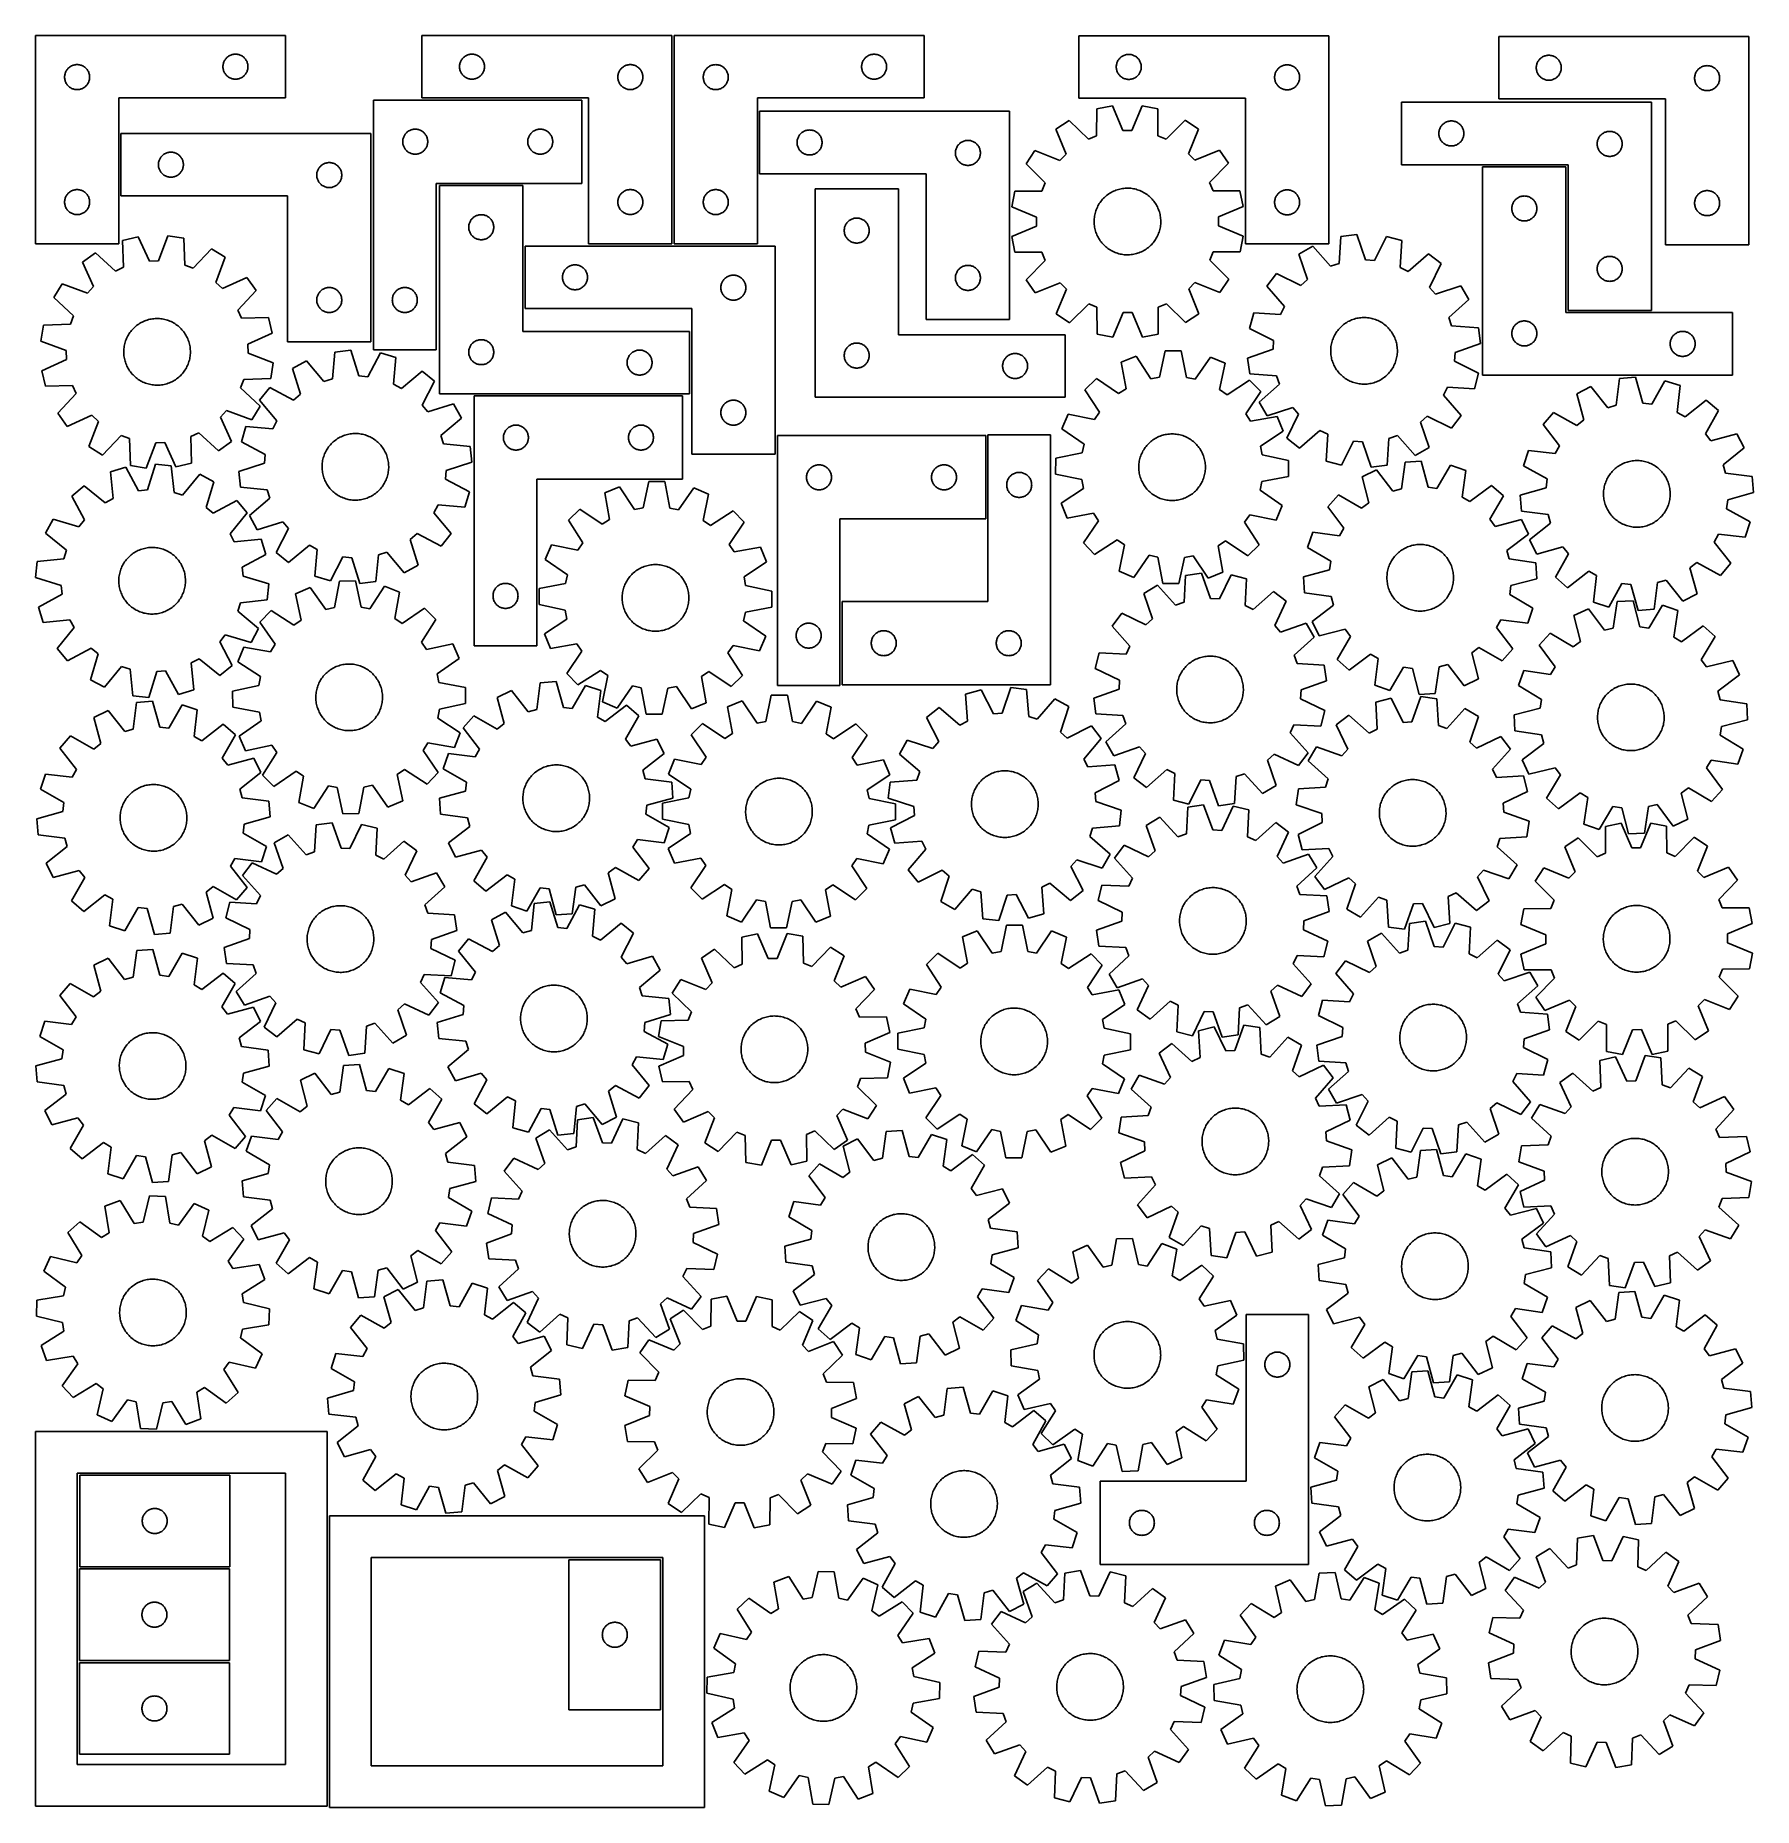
# Model space of a CAD drawing. Header units: millimetres. Extents: x 7 to 1243, y 7 to 1283.
import ezdxf

# ---------------------------------------------------------------- set-up
doc = ezdxf.new("R2010")
doc.units = ezdxf.units.MM
doc.layers.add('CUT', color=7, linetype='CONTINUOUS', true_color=0x000000)

msp = doc.modelspace()

# ---------------------------------------------------------------- linework, layer by layer
at = {"layer": 'CUT'}
for p, q in [((6.532682, 1282.862336), (186.532682, 1282.862336)), ((6.532682, 1132.862336), (6.532682, 1282.862336)), ((186.532682, 1282.862336), (186.532682, 1237.862336)), ((464.780971, 1282.884556), (284.780971, 1282.884556)), ((284.780971, 1282.884556), (284.780971, 1237.884556)), ((464.780971, 1132.884556), (464.780971, 1282.884556)), ((466.294889, 1282.853547), (646.294889, 1282.853547)), ((466.294889, 1132.853547), (466.294889, 1282.853547)), ((646.294889, 1282.853547), (646.294889, 1237.853547)), ((937.647579, 1282.719761), (757.647579, 1282.719761)), ((757.647579, 1282.719761), (757.647579, 1237.719761)), ((937.647579, 1132.719761), (937.647579, 1282.719761)), ((1240.028095, 1282.117467), (1060.028095, 1282.117467)), ((1060.028095, 1282.117467), (1060.028095, 1237.117467)), ((1240.028095, 1132.117467), (1240.028095, 1282.117467)), ((142.217766, 1263.806487), (142.010311, 1263.255291)), ((142.460827, 1264.342934), (142.217766, 1263.806487)), ((142.738453, 1264.862336), (142.460827, 1264.342934)), ((143.049456, 1265.362468), (142.738453, 1264.862336)), ((143.392502, 1265.841189), (143.049456, 1265.362468)), ((143.766124, 1266.296448), (143.392502, 1265.841189)), ((144.168721, 1266.726297), (143.766124, 1266.296448)), ((144.59857, 1267.128894), (144.168721, 1266.726297)), ((145.053829, 1267.502516), (144.59857, 1267.128894)), ((145.53255, 1267.845563), (145.053829, 1267.502516)), ((146.032682, 1268.156565), (145.53255, 1267.845563)), ((146.552084, 1268.434191), (146.032682, 1268.156565)), ((147.088531, 1268.677252), (146.552084, 1268.434191)), ((147.639727, 1268.884707), (147.088531, 1268.677252)), ((148.203311, 1269.055668), (147.639727, 1268.884707)), ((148.776869, 1269.189404), (148.203311, 1269.055668)), ((149.357946, 1269.28534), (148.776869, 1269.189404)), ((149.944054, 1269.343066), (149.357946, 1269.28534)), ((150.532682, 1269.362336), (149.944054, 1269.343066)), ((151.12131, 1269.343066), (150.532682, 1269.362336)), ((151.707418, 1269.28534), (151.12131, 1269.343066)), ((152.288495, 1269.189404), (151.707418, 1269.28534)), ((152.862053, 1269.055668), (152.288495, 1269.189404)), ((153.425637, 1268.884707), (152.862053, 1269.055668)), ((153.976833, 1268.677252), (153.425637, 1268.884707)), ((154.51328, 1268.434191), (153.976833, 1268.677252)), ((155.032682, 1268.156565), (154.51328, 1268.434191)), ((155.532814, 1267.845563), (155.032682, 1268.156565)), ((156.011535, 1267.502516), (155.532814, 1267.845563)), ((156.466794, 1267.128894), (156.011535, 1267.502516)), ((156.896643, 1266.726297), (156.466794, 1267.128894)), ((157.29924, 1266.296448), (156.896643, 1266.726297)), ((157.672862, 1265.841189), (157.29924, 1266.296448)), ((158.015909, 1265.362468), (157.672862, 1265.841189)), ((158.326911, 1264.862336), (158.015909, 1265.362468)), ((158.604537, 1264.342934), (158.326911, 1264.862336)), ((158.847598, 1263.806487), (158.604537, 1264.342934)), ((159.055053, 1263.255291), (158.847598, 1263.806487)), ((312.2586, 1263.277512), (312.466056, 1263.828707)), ((312.466056, 1263.828707), (312.709117, 1264.365155)), ((312.709117, 1264.365155), (312.986743, 1264.884556)), ((312.986743, 1264.884556), (313.297745, 1265.384688)), ((313.297745, 1265.384688), (313.640791, 1265.863409)), ((313.640791, 1265.863409), (314.014413, 1266.318669)), ((314.014413, 1266.318669), (314.41701, 1266.748517)), ((314.41701, 1266.748517), (314.846859, 1267.151115)), ((314.846859, 1267.151115), (315.302118, 1267.524736)), ((315.302118, 1267.524736), (315.780839, 1267.867783)), ((315.780839, 1267.867783), (316.280971, 1268.178785)), ((316.280971, 1268.178785), (316.800373, 1268.456411)), ((316.800373, 1268.456411), (317.33682, 1268.699472)), ((317.33682, 1268.699472), (317.888016, 1268.906928)), ((317.888016, 1268.906928), (318.4516, 1269.077889)), ((318.4516, 1269.077889), (319.025158, 1269.211624)), ((319.025158, 1269.211624), (319.606236, 1269.30756)), ((319.606236, 1269.30756), (320.192343, 1269.365287)), ((320.192343, 1269.365287), (320.780971, 1269.384556)), ((320.780971, 1269.384556), (321.369599, 1269.365287)), ((321.369599, 1269.365287), (321.955707, 1269.30756)), ((321.955707, 1269.30756), (322.536784, 1269.211624)), ((322.536784, 1269.211624), (323.110343, 1269.077889)), ((323.110343, 1269.077889), (323.673927, 1268.906928)), ((323.673927, 1268.906928), (324.225122, 1268.699472)), ((324.225122, 1268.699472), (324.76157, 1268.456411)), ((324.76157, 1268.456411), (325.280971, 1268.178785)), ((325.280971, 1268.178785), (325.781103, 1267.867783)), ((325.781103, 1267.867783), (326.259824, 1267.524736)), ((326.259824, 1267.524736), (326.715084, 1267.151115)), ((326.715084, 1267.151115), (327.144932, 1266.748517)), ((327.144932, 1266.748517), (327.54753, 1266.318669)), ((327.54753, 1266.318669), (327.921151, 1265.863409)), ((327.921151, 1265.863409), (328.264198, 1265.384688)), ((328.264198, 1265.384688), (328.5752, 1264.884556)), ((328.5752, 1264.884556), (328.852826, 1264.365155)), ((328.852826, 1264.365155), (329.095887, 1263.828707)), ((329.095887, 1263.828707), (329.303342, 1263.277512)), ((601.979973, 1263.797698), (601.772518, 1263.246502)), ((602.223034, 1264.334145), (601.979973, 1263.797698)), ((602.50066, 1264.853547), (602.223034, 1264.334145)), ((602.811663, 1265.353679), (602.50066, 1264.853547)), ((603.154709, 1265.8324), (602.811663, 1265.353679)), ((603.528331, 1266.287659), (603.154709, 1265.8324)), ((603.930928, 1266.717508), (603.528331, 1266.287659)), ((604.360777, 1267.120105), (603.930928, 1266.717508)), ((604.816036, 1267.493727), (604.360777, 1267.120105)), ((605.294757, 1267.836773), (604.816036, 1267.493727)), ((605.794889, 1268.147776), (605.294757, 1267.836773)), ((606.314291, 1268.425402), (605.794889, 1268.147776)), ((606.850738, 1268.668463), (606.314291, 1268.425402)), ((607.401934, 1268.875918), (606.850738, 1268.668463)), ((607.965518, 1269.046879), (607.401934, 1268.875918)), ((608.539076, 1269.180615), (607.965518, 1269.046879)), ((609.120153, 1269.276551), (608.539076, 1269.180615)), ((609.706261, 1269.334277), (609.120153, 1269.276551)), ((610.294889, 1269.353547), (609.706261, 1269.334277)), ((610.883517, 1269.334277), (610.294889, 1269.353547)), ((611.469625, 1269.276551), (610.883517, 1269.334277)), ((612.050702, 1269.180615), (611.469625, 1269.276551)), ((612.624261, 1269.046879), (612.050702, 1269.180615)), ((613.187844, 1268.875918), (612.624261, 1269.046879)), ((613.73904, 1268.668463), (613.187844, 1268.875918)), ((614.275487, 1268.425402), (613.73904, 1268.668463)), ((614.794889, 1268.147776), (614.275487, 1268.425402)), ((615.295021, 1267.836773), (614.794889, 1268.147776)), ((615.773742, 1267.493727), (615.295021, 1267.836773)), ((616.229001, 1267.120105), (615.773742, 1267.493727)), ((616.65885, 1266.717508), (616.229001, 1267.120105)), ((617.061447, 1266.287659), (616.65885, 1266.717508)), ((617.435069, 1265.8324), (617.061447, 1266.287659)), ((617.778116, 1265.353679), (617.435069, 1265.8324)), ((618.089118, 1264.853547), (617.778116, 1265.353679)), ((618.366744, 1264.334145), (618.089118, 1264.853547)), ((618.609805, 1263.797698), (618.366744, 1264.334145)), ((618.81726, 1263.246502), (618.609805, 1263.797698)), ((785.125208, 1263.112717), (785.332663, 1263.663912)), ((785.332663, 1263.663912), (785.575724, 1264.20036)), ((785.575724, 1264.20036), (785.85335, 1264.719761)), ((785.85335, 1264.719761), (786.164352, 1265.219894)), ((786.164352, 1265.219894), (786.507399, 1265.698614)), ((786.507399, 1265.698614), (786.881021, 1266.153874)), ((786.881021, 1266.153874), (787.283618, 1266.583722)), ((787.283618, 1266.583722), (787.713467, 1266.98632)), ((787.713467, 1266.98632), (788.168726, 1267.359942)), ((788.168726, 1267.359942), (788.647447, 1267.702988)), ((788.647447, 1267.702988), (789.147579, 1268.01399)), ((789.147579, 1268.01399), (789.666981, 1268.291616)), ((789.666981, 1268.291616), (790.203428, 1268.534677)), ((790.203428, 1268.534677), (790.754624, 1268.742133)), ((790.754624, 1268.742133), (791.318208, 1268.913094)), ((791.318208, 1268.913094), (791.891766, 1269.046829)), ((791.891766, 1269.046829), (792.472843, 1269.142765)), ((792.472843, 1269.142765), (793.058951, 1269.200492)), ((793.058951, 1269.200492), (793.647579, 1269.219761)), ((793.647579, 1269.219761), (794.236207, 1269.200492)), ((794.236207, 1269.200492), (794.822315, 1269.142765)), ((794.822315, 1269.142765), (795.403392, 1269.046829)), ((795.403392, 1269.046829), (795.97695, 1268.913094)), ((795.97695, 1268.913094), (796.540534, 1268.742133)), ((796.540534, 1268.742133), (797.09173, 1268.534677)), ((797.09173, 1268.534677), (797.628177, 1268.291616)), ((797.628177, 1268.291616), (798.147579, 1268.01399)), ((798.147579, 1268.01399), (798.647711, 1267.702988)), ((798.647711, 1267.702988), (799.126432, 1267.359942)), ((799.126432, 1267.359942), (799.581691, 1266.98632)), ((799.581691, 1266.98632), (800.01154, 1266.583722)), ((800.01154, 1266.583722), (800.414137, 1266.153874)), ((800.414137, 1266.153874), (800.787759, 1265.698614)), ((800.787759, 1265.698614), (801.130806, 1265.219894)), ((801.130806, 1265.219894), (801.441808, 1264.719761)), ((801.441808, 1264.719761), (801.719434, 1264.20036)), ((801.719434, 1264.20036), (801.962495, 1263.663912)), ((801.962495, 1263.663912), (802.16995, 1263.112717)), ((1087.713179, 1263.061617), (1087.95624, 1263.598065)), ((1087.95624, 1263.598065), (1088.233866, 1264.117467)), ((1088.233866, 1264.117467), (1088.544869, 1264.617599)), ((1088.544869, 1264.617599), (1088.887915, 1265.096319)), ((1088.887915, 1265.096319), (1089.261537, 1265.551579)), ((1089.261537, 1265.551579), (1089.664134, 1265.981428)), ((1089.664134, 1265.981428), (1090.093983, 1266.384025)), ((1090.093983, 1266.384025), (1090.549242, 1266.757647)), ((1090.549242, 1266.757647), (1091.027963, 1267.100693)), ((1091.027963, 1267.100693), (1091.528095, 1267.411695)), ((1091.528095, 1267.411695), (1092.047497, 1267.689321)), ((1092.047497, 1267.689321), (1092.583944, 1267.932382)), ((1092.583944, 1267.932382), (1093.13514, 1268.139838)), ((1093.13514, 1268.139838), (1093.698724, 1268.310799)), ((1093.698724, 1268.310799), (1094.272282, 1268.444534)), ((1094.272282, 1268.444534), (1094.853359, 1268.54047)), ((1094.853359, 1268.54047), (1095.439467, 1268.598197)), ((1095.439467, 1268.598197), (1096.028095, 1268.617467)), ((1096.028095, 1268.617467), (1096.616723, 1268.598197)), ((1096.616723, 1268.598197), (1097.202831, 1268.54047)), ((1097.202831, 1268.54047), (1097.783908, 1268.444534)), ((1097.783908, 1268.444534), (1098.357466, 1268.310799)), ((1098.357466, 1268.310799), (1098.92105, 1268.139838)), ((1098.92105, 1268.139838), (1099.472246, 1267.932382)), ((1099.472246, 1267.932382), (1100.008693, 1267.689321)), ((1100.008693, 1267.689321), (1100.528095, 1267.411695)), ((1100.528095, 1267.411695), (1101.028227, 1267.100693)), ((1101.028227, 1267.100693), (1101.506948, 1266.757647)), ((1101.506948, 1266.757647), (1101.962207, 1266.384025)), ((1101.962207, 1266.384025), (1102.392056, 1265.981428)), ((1102.392056, 1265.981428), (1102.794653, 1265.551579)), ((1102.794653, 1265.551579), (1103.168275, 1265.096319)), ((1103.168275, 1265.096319), (1103.511322, 1264.617599)), ((1103.511322, 1264.617599), (1103.822324, 1264.117467)), ((1103.822324, 1264.117467), (1104.09995, 1263.598065)), ((1104.09995, 1263.598065), (1104.343011, 1263.061617)), ((27.551952, 1253.450964), (27.532682, 1252.862336)), ((27.532682, 1252.862336), (27.551952, 1252.273708)), ((27.609678, 1254.037072), (27.551952, 1253.450964)), ((27.551952, 1252.273708), (27.609678, 1251.6876)), ((27.705615, 1254.618149), (27.609678, 1254.037072)), ((27.609678, 1251.6876), (27.705615, 1251.106523)), ((27.83935, 1255.191707), (27.705615, 1254.618149)), ((27.705615, 1251.106523), (27.83935, 1250.532965)), ((28.010311, 1255.755291), (27.83935, 1255.191707)), ((28.217766, 1256.306487), (28.010311, 1255.755291)), ((28.460827, 1256.842934), (28.217766, 1256.306487)), ((28.738453, 1257.362336), (28.460827, 1256.842934)), ((29.049456, 1257.862468), (28.738453, 1257.362336)), ((29.392502, 1258.341189), (29.049456, 1257.862468)), ((29.766124, 1258.796448), (29.392502, 1258.341189)), ((30.168721, 1259.226297), (29.766124, 1258.796448)), ((30.59857, 1259.628894), (30.168721, 1259.226297)), ((31.053829, 1260.002516), (30.59857, 1259.628894)), ((31.53255, 1260.345563), (31.053829, 1260.002516)), ((32.032682, 1260.656565), (31.53255, 1260.345563)), ((32.552084, 1260.934191), (32.032682, 1260.656565)), ((33.088531, 1261.177252), (32.552084, 1260.934191)), ((33.639727, 1261.384707), (33.088531, 1261.177252)), ((34.203311, 1261.555668), (33.639727, 1261.384707)), ((34.776869, 1261.689404), (34.203311, 1261.555668)), ((35.357946, 1261.78534), (34.776869, 1261.689404)), ((35.944054, 1261.843066), (35.357946, 1261.78534)), ((36.532682, 1261.862336), (35.944054, 1261.843066)), ((37.12131, 1261.843066), (36.532682, 1261.862336)), ((37.707418, 1261.78534), (37.12131, 1261.843066)), ((38.288495, 1261.689404), (37.707418, 1261.78534)), ((38.862053, 1261.555668), (38.288495, 1261.689404)), ((39.425637, 1261.384707), (38.862053, 1261.555668)), ((39.976833, 1261.177252), (39.425637, 1261.384707)), ((40.51328, 1260.934191), (39.976833, 1261.177252)), ((41.032682, 1260.656565), (40.51328, 1260.934191)), ((41.532814, 1260.345563), (41.032682, 1260.656565)), ((42.011535, 1260.002516), (41.532814, 1260.345563)), ((42.466794, 1259.628894), (42.011535, 1260.002516)), ((42.896643, 1259.226297), (42.466794, 1259.628894)), ((43.29924, 1258.796448), (42.896643, 1259.226297)), ((43.672862, 1258.341189), (43.29924, 1258.796448)), ((44.015909, 1257.862468), (43.672862, 1258.341189)), ((44.326911, 1257.362336), (44.015909, 1257.862468)), ((44.604537, 1256.842934), (44.326911, 1257.362336)), ((44.847598, 1256.306487), (44.604537, 1256.842934)), ((45.055053, 1255.755291), (44.847598, 1256.306487)), ((45.226015, 1255.191707), (45.055053, 1255.755291)), ((45.35975, 1254.618149), (45.226015, 1255.191707)), ((45.226015, 1250.532965), (45.35975, 1251.106523)), ((45.455686, 1254.037072), (45.35975, 1254.618149)), ((45.35975, 1251.106523), (45.455686, 1251.6876)), ((45.513412, 1253.450964), (45.455686, 1254.037072)), ((45.455686, 1251.6876), (45.513412, 1252.273708)), ((45.532682, 1252.862336), (45.513412, 1253.450964)), ((45.513412, 1252.273708), (45.532682, 1252.862336)), ((141.551952, 1260.950964), (141.532682, 1260.362336)), ((141.532682, 1260.362336), (141.551952, 1259.773708)), ((141.609678, 1261.537072), (141.551952, 1260.950964)), ((141.551952, 1259.773708), (141.609678, 1259.1876)), ((141.705615, 1262.118149), (141.609678, 1261.537072)), ((141.609678, 1259.1876), (141.705615, 1258.606523)), ((141.83935, 1262.691707), (141.705615, 1262.118149)), ((141.705615, 1258.606523), (141.83935, 1258.032965)), ((142.010311, 1263.255291), (141.83935, 1262.691707)), ((141.83935, 1258.032965), (142.010311, 1257.469381)), ((142.010311, 1257.469381), (142.217766, 1256.918185)), ((142.217766, 1256.918185), (142.460827, 1256.381738)), ((142.460827, 1256.381738), (142.738453, 1255.862336)), ((142.738453, 1255.862336), (143.049456, 1255.362204)), ((143.049456, 1255.362204), (143.392502, 1254.883483)), ((143.392502, 1254.883483), (143.766124, 1254.428224)), ((143.766124, 1254.428224), (144.168721, 1253.998375)), ((144.168721, 1253.998375), (144.59857, 1253.595778)), ((144.59857, 1253.595778), (145.053829, 1253.222156)), ((145.053829, 1253.222156), (145.53255, 1252.87911)), ((145.53255, 1252.87911), (146.032682, 1252.568107)), ((146.032682, 1252.568107), (146.552084, 1252.290481)), ((146.552084, 1252.290481), (147.088531, 1252.04742)), ((147.088531, 1252.04742), (147.639727, 1251.839965)), ((147.639727, 1251.839965), (148.203311, 1251.669004)), ((148.203311, 1251.669004), (148.776869, 1251.535269)), ((148.776869, 1251.535269), (149.357946, 1251.439332)), ((149.357946, 1251.439332), (149.944054, 1251.381606)), ((149.944054, 1251.381606), (150.532682, 1251.362336)), ((150.532682, 1251.362336), (151.12131, 1251.381606)), ((151.12131, 1251.381606), (151.707418, 1251.439332)), ((151.707418, 1251.439332), (152.288495, 1251.535269)), ((152.288495, 1251.535269), (152.862053, 1251.669004)), ((152.862053, 1251.669004), (153.425637, 1251.839965)), ((153.425637, 1251.839965), (153.976833, 1252.04742)), ((153.976833, 1252.04742), (154.51328, 1252.290481)), ((154.51328, 1252.290481), (155.032682, 1252.568107)), ((155.032682, 1252.568107), (155.532814, 1252.87911)), ((155.532814, 1252.87911), (156.011535, 1253.222156)), ((156.011535, 1253.222156), (156.466794, 1253.595778)), ((156.466794, 1253.595778), (156.896643, 1253.998375)), ((156.896643, 1253.998375), (157.29924, 1254.428224)), ((157.29924, 1254.428224), (157.672862, 1254.883483)), ((157.672862, 1254.883483), (158.015909, 1255.362204)), ((158.015909, 1255.362204), (158.326911, 1255.862336)), ((158.326911, 1255.862336), (158.604537, 1256.381738)), ((158.604537, 1256.381738), (158.847598, 1256.918185)), ((158.847598, 1256.918185), (159.055053, 1257.469381)), ((159.226015, 1262.691707), (159.055053, 1263.255291)), ((159.055053, 1257.469381), (159.226015, 1258.032965)), ((159.35975, 1262.118149), (159.226015, 1262.691707)), ((159.226015, 1258.032965), (159.35975, 1258.606523)), ((159.455686, 1261.537072), (159.35975, 1262.118149)), ((159.35975, 1258.606523), (159.455686, 1259.1876)), ((159.513412, 1260.950964), (159.455686, 1261.537072)), ((159.455686, 1259.1876), (159.513412, 1259.773708)), ((159.532682, 1260.362336), (159.513412, 1260.950964)), ((159.513412, 1259.773708), (159.532682, 1260.362336)), ((311.780971, 1260.384556), (311.800241, 1260.973185)), ((311.800241, 1259.795928), (311.780971, 1260.384556)), ((311.800241, 1260.973185), (311.857968, 1261.559292)), ((311.857968, 1259.209821), (311.800241, 1259.795928)), ((311.857968, 1261.559292), (311.953904, 1262.140369)), ((311.953904, 1258.628743), (311.857968, 1259.209821)), ((311.953904, 1262.140369), (312.087639, 1262.713928)), ((312.087639, 1258.055185), (311.953904, 1258.628743)), ((312.087639, 1262.713928), (312.2586, 1263.277512)), ((312.2586, 1257.491601), (312.087639, 1258.055185)), ((312.466056, 1256.940405), (312.2586, 1257.491601)), ((312.709117, 1256.403958), (312.466056, 1256.940405)), ((312.986743, 1255.884556), (312.709117, 1256.403958)), ((313.297745, 1255.384424), (312.986743, 1255.884556)), ((313.640791, 1254.905704), (313.297745, 1255.384424)), ((314.014413, 1254.450444), (313.640791, 1254.905704)), ((314.41701, 1254.020595), (314.014413, 1254.450444)), ((314.846859, 1253.617998), (314.41701, 1254.020595)), ((315.302118, 1253.244376), (314.846859, 1253.617998)), ((315.780839, 1252.90133), (315.302118, 1253.244376)), ((316.280971, 1252.590328), (315.780839, 1252.90133)), ((316.800373, 1252.312702), (316.280971, 1252.590328)), ((317.33682, 1252.069641), (316.800373, 1252.312702)), ((317.888016, 1251.862185), (317.33682, 1252.069641)), ((318.4516, 1251.691224), (317.888016, 1251.862185)), ((319.025158, 1251.557489), (318.4516, 1251.691224)), ((319.606236, 1251.461553), (319.025158, 1251.557489)), ((320.192343, 1251.403826), (319.606236, 1251.461553)), ((320.780971, 1251.384556), (320.192343, 1251.403826)), ((321.369599, 1251.403826), (320.780971, 1251.384556)), ((321.955707, 1251.461553), (321.369599, 1251.403826)), ((322.536784, 1251.557489), (321.955707, 1251.461553)), ((323.110343, 1251.691224), (322.536784, 1251.557489)), ((323.673927, 1251.862185), (323.110343, 1251.691224)), ((324.225122, 1252.069641), (323.673927, 1251.862185)), ((324.76157, 1252.312702), (324.225122, 1252.069641)), ((325.280971, 1252.590328), (324.76157, 1252.312702)), ((325.781103, 1252.90133), (325.280971, 1252.590328)), ((326.259824, 1253.244376), (325.781103, 1252.90133)), ((326.715084, 1253.617998), (326.259824, 1253.244376)), ((327.144932, 1254.020595), (326.715084, 1253.617998)), ((327.54753, 1254.450444), (327.144932, 1254.020595)), ((327.921151, 1254.905704), (327.54753, 1254.450444)), ((328.264198, 1255.384424), (327.921151, 1254.905704)), ((328.5752, 1255.884556), (328.264198, 1255.384424)), ((328.852826, 1256.403958), (328.5752, 1255.884556)), ((329.095887, 1256.940405), (328.852826, 1256.403958)), ((329.303342, 1257.491601), (329.095887, 1256.940405)), ((329.303342, 1263.277512), (329.474304, 1262.713928)), ((329.474304, 1258.055185), (329.303342, 1257.491601)), ((329.474304, 1262.713928), (329.608039, 1262.140369)), ((329.608039, 1258.628743), (329.474304, 1258.055185)), ((329.608039, 1262.140369), (329.703975, 1261.559292)), ((329.703975, 1259.209821), (329.608039, 1258.628743)), ((329.703975, 1261.559292), (329.761702, 1260.973185)), ((329.761702, 1259.795928), (329.703975, 1259.209821)), ((329.761702, 1260.973185), (329.780971, 1260.384556)), ((329.780971, 1260.384556), (329.761702, 1259.795928)), ((425.780971, 1252.884556), (425.800241, 1253.473185)), ((425.800241, 1252.295928), (425.780971, 1252.884556)), ((425.800241, 1253.473185), (425.857968, 1254.059292)), ((425.857968, 1251.709821), (425.800241, 1252.295928)), ((425.857968, 1254.059292), (425.953904, 1254.640369)), ((425.953904, 1251.128743), (425.857968, 1251.709821)), ((425.953904, 1254.640369), (426.087639, 1255.213928)), ((426.087639, 1250.555185), (425.953904, 1251.128743)), ((426.087639, 1255.213928), (426.2586, 1255.777512)), ((426.2586, 1255.777512), (426.466056, 1256.328707)), ((426.466056, 1256.328707), (426.709117, 1256.865155)), ((426.709117, 1256.865155), (426.986743, 1257.384556)), ((426.986743, 1257.384556), (427.297745, 1257.884688)), ((427.297745, 1257.884688), (427.640791, 1258.363409)), ((427.640791, 1258.363409), (428.014413, 1258.818669)), ((428.014413, 1258.818669), (428.41701, 1259.248517)), ((428.41701, 1259.248517), (428.846859, 1259.651115)), ((428.846859, 1259.651115), (429.302118, 1260.024736)), ((429.302118, 1260.024736), (429.780839, 1260.367783)), ((429.780839, 1260.367783), (430.280971, 1260.678785)), ((430.280971, 1260.678785), (430.800373, 1260.956411)), ((430.800373, 1260.956411), (431.33682, 1261.199472)), ((431.33682, 1261.199472), (431.888016, 1261.406928)), ((431.888016, 1261.406928), (432.4516, 1261.577889)), ((432.4516, 1261.577889), (433.025158, 1261.711624)), ((433.025158, 1261.711624), (433.606236, 1261.80756)), ((433.606236, 1261.80756), (434.192343, 1261.865287)), ((434.192343, 1261.865287), (434.780971, 1261.884556)), ((434.780971, 1261.884556), (435.369599, 1261.865287)), ((435.369599, 1261.865287), (435.955707, 1261.80756)), ((435.955707, 1261.80756), (436.536784, 1261.711624)), ((436.536784, 1261.711624), (437.110343, 1261.577889)), ((437.110343, 1261.577889), (437.673927, 1261.406928)), ((437.673927, 1261.406928), (438.225122, 1261.199472)), ((438.225122, 1261.199472), (438.76157, 1260.956411)), ((438.76157, 1260.956411), (439.280971, 1260.678785)), ((439.280971, 1260.678785), (439.781103, 1260.367783)), ((439.781103, 1260.367783), (440.259824, 1260.024736)), ((440.259824, 1260.024736), (440.715084, 1259.651115)), ((440.715084, 1259.651115), (441.144932, 1259.248517)), ((441.144932, 1259.248517), (441.54753, 1258.818669)), ((441.54753, 1258.818669), (441.921151, 1258.363409)), ((441.921151, 1258.363409), (442.264198, 1257.884688)), ((442.264198, 1257.884688), (442.5752, 1257.384556)), ((442.5752, 1257.384556), (442.852826, 1256.865155)), ((442.852826, 1256.865155), (443.095887, 1256.328707)), ((443.095887, 1256.328707), (443.303342, 1255.777512)), ((443.303342, 1255.777512), (443.474304, 1255.213928)), ((443.474304, 1255.213928), (443.608039, 1254.640369)), ((443.608039, 1251.128743), (443.474304, 1250.555185)), ((443.608039, 1254.640369), (443.703975, 1254.059292)), ((443.703975, 1251.709821), (443.608039, 1251.128743)), ((443.703975, 1254.059292), (443.761702, 1253.473185)), ((443.761702, 1252.295928), (443.703975, 1251.709821)), ((443.761702, 1253.473185), (443.780971, 1252.884556)), ((443.780971, 1252.884556), (443.761702, 1252.295928)), ((487.314159, 1253.442175), (487.294889, 1252.853547)), ((487.294889, 1252.853547), (487.314159, 1252.264919)), ((487.371885, 1254.028283), (487.314159, 1253.442175)), ((487.314159, 1252.264919), (487.371885, 1251.678811)), ((487.467822, 1254.60936), (487.371885, 1254.028283)), ((487.371885, 1251.678811), (487.467822, 1251.097734)), ((487.601557, 1255.182918), (487.467822, 1254.60936)), ((487.467822, 1251.097734), (487.601557, 1250.524176)), ((487.772518, 1255.746502), (487.601557, 1255.182918)), ((487.979973, 1256.297698), (487.772518, 1255.746502)), ((488.223034, 1256.834145), (487.979973, 1256.297698)), ((488.50066, 1257.353547), (488.223034, 1256.834145)), ((488.811663, 1257.853679), (488.50066, 1257.353547)), ((489.154709, 1258.3324), (488.811663, 1257.853679)), ((489.528331, 1258.787659), (489.154709, 1258.3324)), ((489.930928, 1259.217508), (489.528331, 1258.787659)), ((490.360777, 1259.620105), (489.930928, 1259.217508)), ((490.816036, 1259.993727), (490.360777, 1259.620105)), ((491.294757, 1260.336773), (490.816036, 1259.993727)), ((491.794889, 1260.647776), (491.294757, 1260.336773)), ((492.314291, 1260.925402), (491.794889, 1260.647776)), ((492.850738, 1261.168463), (492.314291, 1260.925402)), ((493.401934, 1261.375918), (492.850738, 1261.168463)), ((493.965518, 1261.546879), (493.401934, 1261.375918)), ((494.539076, 1261.680615), (493.965518, 1261.546879)), ((495.120153, 1261.776551), (494.539076, 1261.680615)), ((495.706261, 1261.834277), (495.120153, 1261.776551)), ((496.294889, 1261.853547), (495.706261, 1261.834277)), ((496.883517, 1261.834277), (496.294889, 1261.853547)), ((497.469625, 1261.776551), (496.883517, 1261.834277)), ((498.050702, 1261.680615), (497.469625, 1261.776551)), ((498.624261, 1261.546879), (498.050702, 1261.680615)), ((499.187844, 1261.375918), (498.624261, 1261.546879)), ((499.73904, 1261.168463), (499.187844, 1261.375918)), ((500.275487, 1260.925402), (499.73904, 1261.168463)), ((500.794889, 1260.647776), (500.275487, 1260.925402)), ((501.295021, 1260.336773), (500.794889, 1260.647776)), ((501.773742, 1259.993727), (501.295021, 1260.336773)), ((502.229001, 1259.620105), (501.773742, 1259.993727)), ((502.65885, 1259.217508), (502.229001, 1259.620105)), ((503.061447, 1258.787659), (502.65885, 1259.217508)), ((503.435069, 1258.3324), (503.061447, 1258.787659)), ((503.778116, 1257.853679), (503.435069, 1258.3324)), ((504.089118, 1257.353547), (503.778116, 1257.853679)), ((504.366744, 1256.834145), (504.089118, 1257.353547)), ((504.609805, 1256.297698), (504.366744, 1256.834145)), ((504.81726, 1255.746502), (504.609805, 1256.297698)), ((504.988222, 1255.182918), (504.81726, 1255.746502)), ((505.121957, 1254.60936), (504.988222, 1255.182918)), ((504.988222, 1250.524176), (505.121957, 1251.097734)), ((505.217893, 1254.028283), (505.121957, 1254.60936)), ((505.121957, 1251.097734), (505.217893, 1251.678811)), ((505.275619, 1253.442175), (505.217893, 1254.028283)), ((505.217893, 1251.678811), (505.275619, 1252.264919)), ((505.294889, 1252.853547), (505.275619, 1253.442175)), ((505.275619, 1252.264919), (505.294889, 1252.853547)), ((601.314159, 1260.942175), (601.294889, 1260.353547)), ((601.294889, 1260.353547), (601.314159, 1259.764919)), ((601.371885, 1261.528283), (601.314159, 1260.942175)), ((601.314159, 1259.764919), (601.371885, 1259.178811)), ((601.467822, 1262.10936), (601.371885, 1261.528283)), ((601.371885, 1259.178811), (601.467822, 1258.597734)), ((601.601557, 1262.682918), (601.467822, 1262.10936)), ((601.467822, 1258.597734), (601.601557, 1258.024176)), ((601.772518, 1263.246502), (601.601557, 1262.682918)), ((601.601557, 1258.024176), (601.772518, 1257.460592)), ((601.772518, 1257.460592), (601.979973, 1256.909396)), ((601.979973, 1256.909396), (602.223034, 1256.372949)), ((602.223034, 1256.372949), (602.50066, 1255.853547)), ((602.50066, 1255.853547), (602.811663, 1255.353415)), ((602.811663, 1255.353415), (603.154709, 1254.874694)), ((603.154709, 1254.874694), (603.528331, 1254.419435)), ((603.528331, 1254.419435), (603.930928, 1253.989586)), ((603.930928, 1253.989586), (604.360777, 1253.586989)), ((604.360777, 1253.586989), (604.816036, 1253.213367)), ((604.816036, 1253.213367), (605.294757, 1252.87032)), ((605.294757, 1252.87032), (605.794889, 1252.559318)), ((605.794889, 1252.559318), (606.314291, 1252.281692)), ((606.314291, 1252.281692), (606.850738, 1252.038631)), ((606.850738, 1252.038631), (607.401934, 1251.831176)), ((607.401934, 1251.831176), (607.965518, 1251.660215)), ((607.965518, 1251.660215), (608.539076, 1251.526479)), ((608.539076, 1251.526479), (609.120153, 1251.430543)), ((609.120153, 1251.430543), (609.706261, 1251.372817)), ((609.706261, 1251.372817), (610.294889, 1251.353547)), ((610.294889, 1251.353547), (610.883517, 1251.372817)), ((610.883517, 1251.372817), (611.469625, 1251.430543)), ((611.469625, 1251.430543), (612.050702, 1251.526479)), ((612.050702, 1251.526479), (612.624261, 1251.660215)), ((612.624261, 1251.660215), (613.187844, 1251.831176)), ((613.187844, 1251.831176), (613.73904, 1252.038631)), ((613.73904, 1252.038631), (614.275487, 1252.281692)), ((614.275487, 1252.281692), (614.794889, 1252.559318)), ((614.794889, 1252.559318), (615.295021, 1252.87032)), ((615.295021, 1252.87032), (615.773742, 1253.213367)), ((615.773742, 1253.213367), (616.229001, 1253.586989)), ((616.229001, 1253.586989), (616.65885, 1253.989586)), ((616.65885, 1253.989586), (617.061447, 1254.419435)), ((617.061447, 1254.419435), (617.435069, 1254.874694)), ((617.435069, 1254.874694), (617.778116, 1255.353415)), ((617.778116, 1255.353415), (618.089118, 1255.853547)), ((618.089118, 1255.853547), (618.366744, 1256.372949)), ((618.366744, 1256.372949), (618.609805, 1256.909396)), ((618.609805, 1256.909396), (618.81726, 1257.460592)), ((618.988222, 1262.682918), (618.81726, 1263.246502)), ((618.81726, 1257.460592), (618.988222, 1258.024176)), ((619.121957, 1262.10936), (618.988222, 1262.682918)), ((618.988222, 1258.024176), (619.121957, 1258.597734)), ((619.217893, 1261.528283), (619.121957, 1262.10936)), ((619.121957, 1258.597734), (619.217893, 1259.178811)), ((619.275619, 1260.942175), (619.217893, 1261.528283)), ((619.217893, 1259.178811), (619.275619, 1259.764919)), ((619.294889, 1260.353547), (619.275619, 1260.942175)), ((619.275619, 1259.764919), (619.294889, 1260.353547)), ((784.647579, 1260.219761), (784.666849, 1260.80839)), ((784.666849, 1259.631133), (784.647579, 1260.219761)), ((784.666849, 1260.80839), (784.724575, 1261.394497)), ((784.724575, 1259.045026), (784.666849, 1259.631133)), ((784.724575, 1261.394497), (784.820511, 1261.975574)), ((784.820511, 1258.463949), (784.724575, 1259.045026)), ((784.820511, 1261.975574), (784.954247, 1262.549133)), ((784.954247, 1257.89039), (784.820511, 1258.463949)), ((784.954247, 1262.549133), (785.125208, 1263.112717)), ((785.125208, 1257.326806), (784.954247, 1257.89039)), ((785.332663, 1256.775611), (785.125208, 1257.326806)), ((785.575724, 1256.239163), (785.332663, 1256.775611)), ((785.85335, 1255.719761), (785.575724, 1256.239163)), ((786.164352, 1255.219629), (785.85335, 1255.719761)), ((786.507399, 1254.740909), (786.164352, 1255.219629)), ((786.881021, 1254.285649), (786.507399, 1254.740909)), ((787.283618, 1253.8558), (786.881021, 1254.285649)), ((787.713467, 1253.453203), (787.283618, 1253.8558)), ((788.168726, 1253.079581), (787.713467, 1253.453203)), ((788.647447, 1252.736535), (788.168726, 1253.079581)), ((789.147579, 1252.425533), (788.647447, 1252.736535)), ((789.666981, 1252.147907), (789.147579, 1252.425533)), ((790.203428, 1251.904846), (789.666981, 1252.147907)), ((790.754624, 1251.69739), (790.203428, 1251.904846)), ((791.318208, 1251.526429), (790.754624, 1251.69739)), ((791.891766, 1251.392694), (791.318208, 1251.526429)), ((792.472843, 1251.296758), (791.891766, 1251.392694)), ((793.058951, 1251.239031), (792.472843, 1251.296758)), ((793.647579, 1251.219761), (793.058951, 1251.239031)), ((794.236207, 1251.239031), (793.647579, 1251.219761)), ((794.822315, 1251.296758), (794.236207, 1251.239031)), ((795.403392, 1251.392694), (794.822315, 1251.296758)), ((795.97695, 1251.526429), (795.403392, 1251.392694)), ((796.540534, 1251.69739), (795.97695, 1251.526429)), ((797.09173, 1251.904846), (796.540534, 1251.69739)), ((797.628177, 1252.147907), (797.09173, 1251.904846)), ((798.147579, 1252.425533), (797.628177, 1252.147907)), ((798.647711, 1252.736535), (798.147579, 1252.425533)), ((799.126432, 1253.079581), (798.647711, 1252.736535)), ((799.581691, 1253.453203), (799.126432, 1253.079581)), ((800.01154, 1253.8558), (799.581691, 1253.453203)), ((800.414137, 1254.285649), (800.01154, 1253.8558)), ((800.787759, 1254.740909), (800.414137, 1254.285649)), ((801.130806, 1255.219629), (800.787759, 1254.740909)), ((801.441808, 1255.719761), (801.130806, 1255.219629)), ((801.719434, 1256.239163), (801.441808, 1255.719761)), ((801.962495, 1256.775611), (801.719434, 1256.239163)), ((802.16995, 1257.326806), (801.962495, 1256.775611)), ((802.16995, 1263.112717), (802.340911, 1262.549133)), ((802.340911, 1257.89039), (802.16995, 1257.326806)), ((802.340911, 1262.549133), (802.474647, 1261.975574)), ((802.474647, 1258.463949), (802.340911, 1257.89039)), ((802.474647, 1261.975574), (802.570583, 1261.394497)), ((802.570583, 1259.045026), (802.474647, 1258.463949)), ((802.570583, 1261.394497), (802.628309, 1260.80839)), ((802.628309, 1259.631133), (802.570583, 1259.045026)), ((802.628309, 1260.80839), (802.647579, 1260.219761)), ((802.647579, 1260.219761), (802.628309, 1259.631133)), ((898.647579, 1252.719761), (898.666849, 1253.30839)), ((898.666849, 1252.131133), (898.647579, 1252.719761)), ((898.666849, 1253.30839), (898.724575, 1253.894497)), ((898.724575, 1251.545026), (898.666849, 1252.131133)), ((898.724575, 1253.894497), (898.820511, 1254.475574)), ((898.820511, 1250.963949), (898.724575, 1251.545026)), ((898.820511, 1254.475574), (898.954247, 1255.049133)), ((898.954247, 1250.39039), (898.820511, 1250.963949)), ((898.954247, 1255.049133), (899.125208, 1255.612717)), ((899.125208, 1255.612717), (899.332663, 1256.163912)), ((899.332663, 1256.163912), (899.575724, 1256.70036)), ((899.575724, 1256.70036), (899.85335, 1257.219761)), ((899.85335, 1257.219761), (900.164352, 1257.719894)), ((900.164352, 1257.719894), (900.507399, 1258.198614)), ((900.507399, 1258.198614), (900.881021, 1258.653874)), ((900.881021, 1258.653874), (901.283618, 1259.083722)), ((901.283618, 1259.083722), (901.713467, 1259.48632)), ((901.713467, 1259.48632), (902.168726, 1259.859942)), ((902.168726, 1259.859942), (902.647447, 1260.202988)), ((902.647447, 1260.202988), (903.147579, 1260.51399)), ((903.147579, 1260.51399), (903.666981, 1260.791616)), ((903.666981, 1260.791616), (904.203428, 1261.034677)), ((904.203428, 1261.034677), (904.754624, 1261.242133)), ((904.754624, 1261.242133), (905.318208, 1261.413094)), ((905.318208, 1261.413094), (905.891766, 1261.546829)), ((905.891766, 1261.546829), (906.472843, 1261.642765)), ((906.472843, 1261.642765), (907.058951, 1261.700492)), ((907.058951, 1261.700492), (907.647579, 1261.719761)), ((907.647579, 1261.719761), (908.236207, 1261.700492)), ((908.236207, 1261.700492), (908.822315, 1261.642765)), ((908.822315, 1261.642765), (909.403392, 1261.546829)), ((909.403392, 1261.546829), (909.97695, 1261.413094)), ((909.97695, 1261.413094), (910.540534, 1261.242133)), ((910.540534, 1261.242133), (911.09173, 1261.034677)), ((911.09173, 1261.034677), (911.628177, 1260.791616)), ((911.628177, 1260.791616), (912.147579, 1260.51399)), ((912.147579, 1260.51399), (912.647711, 1260.202988)), ((912.647711, 1260.202988), (913.126432, 1259.859942)), ((913.126432, 1259.859942), (913.581691, 1259.48632)), ((913.581691, 1259.48632), (914.01154, 1259.083722)), ((914.01154, 1259.083722), (914.414137, 1258.653874)), ((914.414137, 1258.653874), (914.787759, 1258.198614)), ((914.787759, 1258.198614), (915.130806, 1257.719894)), ((915.130806, 1257.719894), (915.441808, 1257.219761)), ((915.441808, 1257.219761), (915.719434, 1256.70036)), ((915.719434, 1256.70036), (915.962495, 1256.163912)), ((915.962495, 1256.163912), (916.16995, 1255.612717)), ((916.16995, 1255.612717), (916.340911, 1255.049133)), ((916.340911, 1255.049133), (916.474647, 1254.475574)), ((916.474647, 1250.963949), (916.340911, 1250.39039)), ((916.474647, 1254.475574), (916.570583, 1253.894497)), ((916.570583, 1251.545026), (916.474647, 1250.963949)), ((916.570583, 1253.894497), (916.628309, 1253.30839)), ((916.628309, 1252.131133), (916.570583, 1251.545026)), ((916.628309, 1253.30839), (916.647579, 1252.719761)), ((916.647579, 1252.719761), (916.628309, 1252.131133)), ((1087.028095, 1259.617467), (1087.047365, 1260.206095)), ((1087.047365, 1259.028838), (1087.028095, 1259.617467)), ((1087.047365, 1260.206095), (1087.105091, 1260.792202)), ((1087.105091, 1258.442731), (1087.047365, 1259.028838)), ((1087.105091, 1260.792202), (1087.201028, 1261.373279)), ((1087.201028, 1257.861654), (1087.105091, 1258.442731)), ((1087.201028, 1261.373279), (1087.334763, 1261.946838)), ((1087.334763, 1257.288095), (1087.201028, 1257.861654)), ((1087.334763, 1261.946838), (1087.505724, 1262.510422)), ((1087.505724, 1256.724511), (1087.334763, 1257.288095)), ((1087.505724, 1262.510422), (1087.713179, 1263.061617)), ((1087.713179, 1256.173316), (1087.505724, 1256.724511)), ((1087.95624, 1255.636868), (1087.713179, 1256.173316)), ((1088.233866, 1255.117467), (1087.95624, 1255.636868)), ((1088.544869, 1254.617334), (1088.233866, 1255.117467)), ((1088.887915, 1254.138614), (1088.544869, 1254.617334)), ((1089.261537, 1253.683354), (1088.887915, 1254.138614)), ((1089.664134, 1253.253506), (1089.261537, 1253.683354)), ((1090.093983, 1252.850908), (1089.664134, 1253.253506)), ((1090.549242, 1252.477286), (1090.093983, 1252.850908)), ((1091.027963, 1252.13424), (1090.549242, 1252.477286)), ((1091.528095, 1251.823238), (1091.027963, 1252.13424)), ((1092.047497, 1251.545612), (1091.528095, 1251.823238)), ((1092.583944, 1251.302551), (1092.047497, 1251.545612)), ((1093.13514, 1251.095095), (1092.583944, 1251.302551)), ((1093.698724, 1250.924134), (1093.13514, 1251.095095)), ((1094.272282, 1250.790399), (1093.698724, 1250.924134)), ((1094.853359, 1250.694463), (1094.272282, 1250.790399)), ((1097.783908, 1250.790399), (1097.202831, 1250.694463)), ((1098.357466, 1250.924134), (1097.783908, 1250.790399)), ((1098.92105, 1251.095095), (1098.357466, 1250.924134)), ((1099.472246, 1251.302551), (1098.92105, 1251.095095)), ((1100.008693, 1251.545612), (1099.472246, 1251.302551)), ((1100.528095, 1251.823238), (1100.008693, 1251.545612)), ((1101.028227, 1252.13424), (1100.528095, 1251.823238)), ((1101.506948, 1252.477286), (1101.028227, 1252.13424)), ((1101.962207, 1252.850908), (1101.506948, 1252.477286)), ((1102.392056, 1253.253506), (1101.962207, 1252.850908)), ((1102.794653, 1253.683354), (1102.392056, 1253.253506)), ((1103.168275, 1254.138614), (1102.794653, 1253.683354)), ((1103.511322, 1254.617334), (1103.168275, 1254.138614)), ((1103.822324, 1255.117467), (1103.511322, 1254.617334)), ((1104.09995, 1255.636868), (1103.822324, 1255.117467)), ((1104.343011, 1256.173316), (1104.09995, 1255.636868)), ((1104.343011, 1263.061617), (1104.550466, 1262.510422)), ((1104.550466, 1256.724511), (1104.343011, 1256.173316)), ((1104.550466, 1262.510422), (1104.721427, 1261.946838)), ((1104.721427, 1257.288095), (1104.550466, 1256.724511)), ((1104.721427, 1261.946838), (1104.855163, 1261.373279)), ((1104.855163, 1257.861654), (1104.721427, 1257.288095)), ((1104.855163, 1261.373279), (1104.951099, 1260.792202)), ((1104.951099, 1258.442731), (1104.855163, 1257.861654)), ((1104.951099, 1260.792202), (1105.008825, 1260.206095)), ((1105.008825, 1259.028838), (1104.951099, 1258.442731)), ((1105.008825, 1260.206095), (1105.028095, 1259.617467)), ((1105.028095, 1259.617467), (1105.008825, 1259.028838)), ((1201.028095, 1252.117467), (1201.047365, 1252.706095)), ((1201.047365, 1251.528838), (1201.028095, 1252.117467)), ((1201.047365, 1252.706095), (1201.105091, 1253.292202)), ((1201.105091, 1250.942731), (1201.047365, 1251.528838)), ((1201.105091, 1253.292202), (1201.201028, 1253.873279)), ((1201.201028, 1250.361654), (1201.105091, 1250.942731)), ((1201.201028, 1253.873279), (1201.334763, 1254.446838)), ((1201.334763, 1254.446838), (1201.505724, 1255.010422)), ((1201.505724, 1255.010422), (1201.713179, 1255.561617)), ((1201.713179, 1255.561617), (1201.95624, 1256.098065)), ((1201.95624, 1256.098065), (1202.233866, 1256.617467)), ((1202.233866, 1256.617467), (1202.544869, 1257.117599)), ((1202.544869, 1257.117599), (1202.887915, 1257.596319)), ((1202.887915, 1257.596319), (1203.261537, 1258.051579)), ((1203.261537, 1258.051579), (1203.664134, 1258.481428)), ((1203.664134, 1258.481428), (1204.093983, 1258.884025)), ((1204.093983, 1258.884025), (1204.549242, 1259.257647)), ((1204.549242, 1259.257647), (1205.027963, 1259.600693)), ((1205.027963, 1259.600693), (1205.528095, 1259.911695)), ((1205.528095, 1259.911695), (1206.047497, 1260.189321)), ((1206.047497, 1260.189321), (1206.583944, 1260.432382)), ((1206.583944, 1260.432382), (1207.13514, 1260.639838)), ((1207.13514, 1260.639838), (1207.698724, 1260.810799)), ((1207.698724, 1260.810799), (1208.272282, 1260.944534)), ((1208.272282, 1260.944534), (1208.853359, 1261.04047)), ((1208.853359, 1261.04047), (1209.439467, 1261.098197)), ((1209.439467, 1261.098197), (1210.028095, 1261.117467)), ((1210.028095, 1261.117467), (1210.616723, 1261.098197)), ((1210.616723, 1261.098197), (1211.202831, 1261.04047)), ((1211.202831, 1261.04047), (1211.783908, 1260.944534)), ((1211.783908, 1260.944534), (1212.357466, 1260.810799)), ((1212.357466, 1260.810799), (1212.92105, 1260.639838)), ((1212.92105, 1260.639838), (1213.472246, 1260.432382)), ((1213.472246, 1260.432382), (1214.008693, 1260.189321)), ((1214.008693, 1260.189321), (1214.528095, 1259.911695)), ((1214.528095, 1259.911695), (1215.028227, 1259.600693)), ((1215.028227, 1259.600693), (1215.506948, 1259.257647)), ((1215.506948, 1259.257647), (1215.962207, 1258.884025)), ((1215.962207, 1258.884025), (1216.392056, 1258.481428)), ((1216.392056, 1258.481428), (1216.794653, 1258.051579)), ((1216.794653, 1258.051579), (1217.168275, 1257.596319)), ((1217.168275, 1257.596319), (1217.511322, 1257.117599)), ((1217.511322, 1257.117599), (1217.822324, 1256.617467)), ((1217.822324, 1256.617467), (1218.09995, 1256.098065)), ((1218.09995, 1256.098065), (1218.343011, 1255.561617)), ((1218.343011, 1255.561617), (1218.550466, 1255.010422)), ((1218.550466, 1255.010422), (1218.721427, 1254.446838)), ((1218.721427, 1254.446838), (1218.855163, 1253.873279)), ((1218.855163, 1253.873279), (1218.951099, 1253.292202)), ((1218.951099, 1250.942731), (1218.855163, 1250.361654)), ((1218.951099, 1253.292202), (1219.008825, 1252.706095)), ((1219.008825, 1251.528838), (1218.951099, 1250.942731)), ((1219.008825, 1252.706095), (1219.028095, 1252.117467)), ((1219.028095, 1252.117467), (1219.008825, 1251.528838)), ((27.83935, 1250.532965), (28.010311, 1249.969381)), ((28.010311, 1249.969381), (28.217766, 1249.418185)), ((28.217766, 1249.418185), (28.460827, 1248.881738)), ((28.460827, 1248.881738), (28.738453, 1248.362336)), ((28.738453, 1248.362336), (29.049456, 1247.862204)), ((29.049456, 1247.862204), (29.392502, 1247.383483)), ((29.392502, 1247.383483), (29.766124, 1246.928224)), ((29.766124, 1246.928224), (30.168721, 1246.498375)), ((30.168721, 1246.498375), (30.59857, 1246.095778)), ((30.59857, 1246.095778), (31.053829, 1245.722156)), ((31.053829, 1245.722156), (31.53255, 1245.37911)), ((31.53255, 1245.37911), (32.032682, 1245.068107)), ((32.032682, 1245.068107), (32.552084, 1244.790481)), ((32.552084, 1244.790481), (33.088531, 1244.54742)), ((33.088531, 1244.54742), (33.639727, 1244.339965)), ((33.639727, 1244.339965), (34.203311, 1244.169004)), ((34.203311, 1244.169004), (34.776869, 1244.035269)), ((34.776869, 1244.035269), (35.357946, 1243.939332)), ((35.357946, 1243.939332), (35.944054, 1243.881606)), ((35.944054, 1243.881606), (36.532682, 1243.862336)), ((36.532682, 1243.862336), (37.12131, 1243.881606)), ((37.12131, 1243.881606), (37.707418, 1243.939332)), ((37.707418, 1243.939332), (38.288495, 1244.035269)), ((38.288495, 1244.035269), (38.862053, 1244.169004)), ((38.862053, 1244.169004), (39.425637, 1244.339965)), ((39.425637, 1244.339965), (39.976833, 1244.54742)), ((39.976833, 1244.54742), (40.51328, 1244.790481)), ((40.51328, 1244.790481), (41.032682, 1245.068107)), ((41.032682, 1245.068107), (41.532814, 1245.37911)), ((41.532814, 1245.37911), (42.011535, 1245.722156)), ((42.011535, 1245.722156), (42.466794, 1246.095778)), ((42.466794, 1246.095778), (42.896643, 1246.498375)), ((42.896643, 1246.498375), (43.29924, 1246.928224)), ((43.29924, 1246.928224), (43.672862, 1247.383483)), ((43.672862, 1247.383483), (44.015909, 1247.862204)), ((44.015909, 1247.862204), (44.326911, 1248.362336)), ((44.326911, 1248.362336), (44.604537, 1248.881738)), ((44.604537, 1248.881738), (44.847598, 1249.418185)), ((44.847598, 1249.418185), (45.055053, 1249.969381)), ((45.055053, 1249.969381), (45.226015, 1250.532965)), ((426.2586, 1249.991601), (426.087639, 1250.555185)), ((426.466056, 1249.440405), (426.2586, 1249.991601)), ((426.709117, 1248.903958), (426.466056, 1249.440405)), ((426.986743, 1248.384556), (426.709117, 1248.903958)), ((427.297745, 1247.884424), (426.986743, 1248.384556)), ((427.640791, 1247.405704), (427.297745, 1247.884424)), ((428.014413, 1246.950444), (427.640791, 1247.405704)), ((428.41701, 1246.520595), (428.014413, 1246.950444)), ((428.846859, 1246.117998), (428.41701, 1246.520595)), ((429.302118, 1245.744376), (428.846859, 1246.117998)), ((429.780839, 1245.40133), (429.302118, 1245.744376)), ((430.280971, 1245.090328), (429.780839, 1245.40133)), ((430.800373, 1244.812702), (430.280971, 1245.090328)), ((431.33682, 1244.569641), (430.800373, 1244.812702)), ((431.888016, 1244.362185), (431.33682, 1244.569641)), ((432.4516, 1244.191224), (431.888016, 1244.362185)), ((433.025158, 1244.057489), (432.4516, 1244.191224)), ((433.606236, 1243.961553), (433.025158, 1244.057489)), ((434.192343, 1243.903826), (433.606236, 1243.961553)), ((434.780971, 1243.884556), (434.192343, 1243.903826)), ((435.369599, 1243.903826), (434.780971, 1243.884556)), ((435.955707, 1243.961553), (435.369599, 1243.903826)), ((436.536784, 1244.057489), (435.955707, 1243.961553)), ((437.110343, 1244.191224), (436.536784, 1244.057489)), ((437.673927, 1244.362185), (437.110343, 1244.191224)), ((438.225122, 1244.569641), (437.673927, 1244.362185)), ((438.76157, 1244.812702), (438.225122, 1244.569641)), ((439.280971, 1245.090328), (438.76157, 1244.812702)), ((439.781103, 1245.40133), (439.280971, 1245.090328)), ((440.259824, 1245.744376), (439.781103, 1245.40133)), ((440.715084, 1246.117998), (440.259824, 1245.744376)), ((441.144932, 1246.520595), (440.715084, 1246.117998)), ((441.54753, 1246.950444), (441.144932, 1246.520595)), ((441.921151, 1247.405704), (441.54753, 1246.950444)), ((442.264198, 1247.884424), (441.921151, 1247.405704)), ((442.5752, 1248.384556), (442.264198, 1247.884424)), ((442.852826, 1248.903958), (442.5752, 1248.384556)), ((443.095887, 1249.440405), (442.852826, 1248.903958)), ((443.303342, 1249.991601), (443.095887, 1249.440405)), ((443.474304, 1250.555185), (443.303342, 1249.991601)), ((487.601557, 1250.524176), (487.772518, 1249.960592)), ((487.772518, 1249.960592), (487.979973, 1249.409396)), ((487.979973, 1249.409396), (488.223034, 1248.872949)), ((488.223034, 1248.872949), (488.50066, 1248.353547)), ((488.50066, 1248.353547), (488.811663, 1247.853415)), ((488.811663, 1247.853415), (489.154709, 1247.374694)), ((489.154709, 1247.374694), (489.528331, 1246.919435)), ((489.528331, 1246.919435), (489.930928, 1246.489586)), ((489.930928, 1246.489586), (490.360777, 1246.086989)), ((490.360777, 1246.086989), (490.816036, 1245.713367)), ((490.816036, 1245.713367), (491.294757, 1245.37032)), ((491.294757, 1245.37032), (491.794889, 1245.059318)), ((491.794889, 1245.059318), (492.314291, 1244.781692)), ((492.314291, 1244.781692), (492.850738, 1244.538631)), ((492.850738, 1244.538631), (493.401934, 1244.331176)), ((493.401934, 1244.331176), (493.965518, 1244.160215)), ((493.965518, 1244.160215), (494.539076, 1244.026479)), ((494.539076, 1244.026479), (495.120153, 1243.930543)), ((495.120153, 1243.930543), (495.706261, 1243.872817)), ((495.706261, 1243.872817), (496.294889, 1243.853547)), ((496.294889, 1243.853547), (496.883517, 1243.872817)), ((496.883517, 1243.872817), (497.469625, 1243.930543)), ((497.469625, 1243.930543), (498.050702, 1244.026479)), ((498.050702, 1244.026479), (498.624261, 1244.160215)), ((498.624261, 1244.160215), (499.187844, 1244.331176)), ((499.187844, 1244.331176), (499.73904, 1244.538631)), ((499.73904, 1244.538631), (500.275487, 1244.781692)), ((500.275487, 1244.781692), (500.794889, 1245.059318)), ((500.794889, 1245.059318), (501.295021, 1245.37032)), ((501.295021, 1245.37032), (501.773742, 1245.713367)), ((501.773742, 1245.713367), (502.229001, 1246.086989)), ((502.229001, 1246.086989), (502.65885, 1246.489586)), ((502.65885, 1246.489586), (503.061447, 1246.919435)), ((503.061447, 1246.919435), (503.435069, 1247.374694)), ((503.435069, 1247.374694), (503.778116, 1247.853415)), ((503.778116, 1247.853415), (504.089118, 1248.353547)), ((504.089118, 1248.353547), (504.366744, 1248.872949)), ((504.366744, 1248.872949), (504.609805, 1249.409396)), ((504.609805, 1249.409396), (504.81726, 1249.960592)), ((504.81726, 1249.960592), (504.988222, 1250.524176)), ((899.125208, 1249.826806), (898.954247, 1250.39039)), ((899.332663, 1249.275611), (899.125208, 1249.826806)), ((899.575724, 1248.739163), (899.332663, 1249.275611)), ((899.85335, 1248.219761), (899.575724, 1248.739163)), ((900.164352, 1247.719629), (899.85335, 1248.219761)), ((900.507399, 1247.240909), (900.164352, 1247.719629)), ((900.881021, 1246.785649), (900.507399, 1247.240909)), ((901.283618, 1246.3558), (900.881021, 1246.785649)), ((901.713467, 1245.953203), (901.283618, 1246.3558)), ((902.168726, 1245.579581), (901.713467, 1245.953203)), ((902.647447, 1245.236535), (902.168726, 1245.579581)), ((903.147579, 1244.925533), (902.647447, 1245.236535)), ((903.666981, 1244.647907), (903.147579, 1244.925533)), ((904.203428, 1244.404846), (903.666981, 1244.647907)), ((904.754624, 1244.19739), (904.203428, 1244.404846)), ((905.318208, 1244.026429), (904.754624, 1244.19739)), ((905.891766, 1243.892694), (905.318208, 1244.026429)), ((906.472843, 1243.796758), (905.891766, 1243.892694)), ((907.058951, 1243.739031), (906.472843, 1243.796758)), ((907.647579, 1243.719761), (907.058951, 1243.739031)), ((908.236207, 1243.739031), (907.647579, 1243.719761)), ((908.822315, 1243.796758), (908.236207, 1243.739031)), ((909.403392, 1243.892694), (908.822315, 1243.796758)), ((909.97695, 1244.026429), (909.403392, 1243.892694)), ((910.540534, 1244.19739), (909.97695, 1244.026429)), ((911.09173, 1244.404846), (910.540534, 1244.19739)), ((911.628177, 1244.647907), (911.09173, 1244.404846)), ((912.147579, 1244.925533), (911.628177, 1244.647907)), ((912.647711, 1245.236535), (912.147579, 1244.925533)), ((913.126432, 1245.579581), (912.647711, 1245.236535)), ((913.581691, 1245.953203), (913.126432, 1245.579581)), ((914.01154, 1246.3558), (913.581691, 1245.953203)), ((914.414137, 1246.785649), (914.01154, 1246.3558)), ((914.787759, 1247.240909), (914.414137, 1246.785649)), ((915.130806, 1247.719629), (914.787759, 1247.240909)), ((915.441808, 1248.219761), (915.130806, 1247.719629)), ((915.719434, 1248.739163), (915.441808, 1248.219761)), ((915.962495, 1249.275611), (915.719434, 1248.739163)), ((916.16995, 1249.826806), (915.962495, 1249.275611)), ((916.340911, 1250.39039), (916.16995, 1249.826806)), ((1095.439467, 1250.636736), (1094.853359, 1250.694463)), ((1096.028095, 1250.617467), (1095.439467, 1250.636736)), ((1096.616723, 1250.636736), (1096.028095, 1250.617467)), ((1097.202831, 1250.694463), (1096.616723, 1250.636736)), ((1201.334763, 1249.788095), (1201.201028, 1250.361654)), ((1201.505724, 1249.224511), (1201.334763, 1249.788095)), ((1201.713179, 1248.673316), (1201.505724, 1249.224511)), ((1201.95624, 1248.136868), (1201.713179, 1248.673316)), ((1202.233866, 1247.617467), (1201.95624, 1248.136868)), ((1202.544869, 1247.117334), (1202.233866, 1247.617467)), ((1202.887915, 1246.638614), (1202.544869, 1247.117334)), ((1203.261537, 1246.183354), (1202.887915, 1246.638614)), ((1203.664134, 1245.753506), (1203.261537, 1246.183354)), ((1204.093983, 1245.350908), (1203.664134, 1245.753506)), ((1204.549242, 1244.977286), (1204.093983, 1245.350908)), ((1205.027963, 1244.63424), (1204.549242, 1244.977286)), ((1205.528095, 1244.323238), (1205.027963, 1244.63424)), ((1206.047497, 1244.045612), (1205.528095, 1244.323238)), ((1206.583944, 1243.802551), (1206.047497, 1244.045612)), ((1207.13514, 1243.595095), (1206.583944, 1243.802551)), ((1207.698724, 1243.424134), (1207.13514, 1243.595095)), ((1208.272282, 1243.290399), (1207.698724, 1243.424134)), ((1208.853359, 1243.194463), (1208.272282, 1243.290399)), ((1209.439467, 1243.136736), (1208.853359, 1243.194463)), ((1210.028095, 1243.117467), (1209.439467, 1243.136736)), ((1210.616723, 1243.136736), (1210.028095, 1243.117467)), ((1211.202831, 1243.194463), (1210.616723, 1243.136736)), ((1211.783908, 1243.290399), (1211.202831, 1243.194463)), ((1212.357466, 1243.424134), (1211.783908, 1243.290399)), ((1212.92105, 1243.595095), (1212.357466, 1243.424134)), ((1213.472246, 1243.802551), (1212.92105, 1243.595095)), ((1214.008693, 1244.045612), (1213.472246, 1243.802551)), ((1214.528095, 1244.323238), (1214.008693, 1244.045612)), ((1215.028227, 1244.63424), (1214.528095, 1244.323238)), ((1215.506948, 1244.977286), (1215.028227, 1244.63424)), ((1215.962207, 1245.350908), (1215.506948, 1244.977286)), ((1216.392056, 1245.753506), (1215.962207, 1245.350908)), ((1216.794653, 1246.183354), (1216.392056, 1245.753506)), ((1217.168275, 1246.638614), (1216.794653, 1246.183354)), ((1217.511322, 1247.117334), (1217.168275, 1246.638614)), ((1217.822324, 1247.617467), (1217.511322, 1247.117334)), ((1218.09995, 1248.136868), (1217.822324, 1247.617467)), ((1218.343011, 1248.673316), (1218.09995, 1248.136868)), ((1218.550466, 1249.224511), (1218.343011, 1248.673316)), ((1218.721427, 1249.788095), (1218.550466, 1249.224511)), ((1218.855163, 1250.361654), (1218.721427, 1249.788095)), ((186.532682, 1237.862336), (66.532682, 1237.862336)), ((66.532682, 1237.862336), (66.532682, 1132.862336)), ((249.951989, 1236.359891), (249.951989, 1056.359891)), ((399.951989, 1236.359891), (249.951989, 1236.359891)), ((284.780971, 1237.884556), (404.780971, 1237.884556)), ((399.951989, 1176.359891), (399.951989, 1236.359891)), ((404.780971, 1237.884556), (404.780971, 1132.884556)), ((646.294889, 1237.853547), (526.294889, 1237.853547)), ((526.294889, 1237.853547), (526.294889, 1132.853547)), ((707.840114, 1228.287633), (527.840114, 1228.287633)), ((527.840114, 1228.287633), (527.840114, 1183.287633)), ((707.840114, 1078.287633), (707.840114, 1228.287633)), ((757.647579, 1237.719761), (877.647579, 1237.719761)), ((770.541198, 1229.913957), (770.50969, 1210.537647)), ((781.851679, 1232.185186), (770.541198, 1229.913957)), ((789.360932, 1214.323117), (781.851679, 1232.185186)), ((803.234852, 1232.224153), (795.790749, 1214.334834)), ((814.553536, 1229.994161), (803.234852, 1232.224153)), ((814.655663, 1210.618094), (814.553536, 1229.994161)), ((877.647579, 1237.719761), (877.647579, 1132.719761)), ((1169.90179, 1234.793736), (989.90179, 1234.793736)), ((989.90179, 1234.793736), (989.90179, 1189.793736)), ((1060.028095, 1237.117467), (1180.028095, 1237.117467)), ((1169.90179, 1084.793736), (1169.90179, 1234.793736)), ((1180.028095, 1237.117467), (1180.028095, 1132.117467)), ((273.18543, 1212.294003), (273.588028, 1212.723852)), ((273.588028, 1212.723852), (274.017876, 1213.126449)), ((274.017876, 1213.126449), (274.473136, 1213.500071)), ((274.473136, 1213.500071), (274.951857, 1213.843117)), ((274.951857, 1213.843117), (275.451989, 1214.154119)), ((275.451989, 1214.154119), (275.97139, 1214.431745)), ((275.97139, 1214.431745), (276.507838, 1214.674806)), ((276.507838, 1214.674806), (277.059033, 1214.882262)), ((277.059033, 1214.882262), (277.622617, 1215.053223)), ((277.622617, 1215.053223), (278.196176, 1215.186958)), ((278.196176, 1215.186958), (278.777253, 1215.282894)), ((278.777253, 1215.282894), (279.363361, 1215.340621)), ((279.363361, 1215.340621), (279.951989, 1215.359891)), ((279.951989, 1215.359891), (280.540617, 1215.340621)), ((280.540617, 1215.340621), (281.126724, 1215.282894)), ((281.126724, 1215.282894), (281.707802, 1215.186958)), ((281.707802, 1215.186958), (282.28136, 1215.053223)), ((282.28136, 1215.053223), (282.844944, 1214.882262)), ((282.844944, 1214.882262), (283.39614, 1214.674806)), ((283.39614, 1214.674806), (283.932587, 1214.431745)), ((283.932587, 1214.431745), (284.451989, 1214.154119)), ((284.451989, 1214.154119), (284.952121, 1213.843117)), ((284.952121, 1213.843117), (285.430842, 1213.500071)), ((285.430842, 1213.500071), (285.886101, 1213.126449)), ((285.886101, 1213.126449), (286.31595, 1212.723852)), ((286.31595, 1212.723852), (286.718547, 1212.294003)), ((363.18543, 1212.294003), (363.588028, 1212.723852)), ((363.588028, 1212.723852), (364.017876, 1213.126449)), ((364.017876, 1213.126449), (364.473136, 1213.500071)), ((364.473136, 1213.500071), (364.951857, 1213.843117)), ((364.951857, 1213.843117), (365.451989, 1214.154119)), ((365.451989, 1214.154119), (365.97139, 1214.431745)), ((365.97139, 1214.431745), (366.507838, 1214.674806)), ((366.507838, 1214.674806), (367.059033, 1214.882262)), ((367.059033, 1214.882262), (367.622617, 1215.053223)), ((367.622617, 1215.053223), (368.196176, 1215.186958)), ((368.196176, 1215.186958), (368.777253, 1215.282894)), ((368.777253, 1215.282894), (369.363361, 1215.340621)), ((369.363361, 1215.340621), (369.951989, 1215.359891)), ((369.951989, 1215.359891), (370.540617, 1215.340621)), ((370.540617, 1215.340621), (371.126724, 1215.282894)), ((371.126724, 1215.282894), (371.707802, 1215.186958)), ((371.707802, 1215.186958), (372.28136, 1215.053223)), ((372.28136, 1215.053223), (372.844944, 1214.882262)), ((372.844944, 1214.882262), (373.39614, 1214.674806)), ((373.39614, 1214.674806), (373.932587, 1214.431745)), ((373.932587, 1214.431745), (374.451989, 1214.154119)), ((374.451989, 1214.154119), (374.952121, 1213.843117)), ((374.952121, 1213.843117), (375.430842, 1213.500071)), ((375.430842, 1213.500071), (375.886101, 1213.126449)), ((375.886101, 1213.126449), (376.31595, 1212.723852)), ((376.31595, 1212.723852), (376.718547, 1212.294003)), ((557.476153, 1212.151594), (557.906002, 1212.554191)), ((557.906002, 1212.554191), (558.361262, 1212.927813)), ((558.361262, 1212.927813), (558.839982, 1213.270859)), ((558.839982, 1213.270859), (559.340114, 1213.581861)), ((559.340114, 1213.581861), (559.859516, 1213.859487)), ((559.859516, 1213.859487), (560.395963, 1214.102548)), ((560.395963, 1214.102548), (560.947159, 1214.310004)), ((560.947159, 1214.310004), (561.510743, 1214.480965)), ((561.510743, 1214.480965), (562.084301, 1214.6147)), ((562.084301, 1214.6147), (562.665379, 1214.710636)), ((562.665379, 1214.710636), (563.251486, 1214.768363)), ((563.251486, 1214.768363), (563.840114, 1214.787633)), ((563.840114, 1214.787633), (564.428743, 1214.768363)), ((564.428743, 1214.768363), (565.01485, 1214.710636)), ((565.01485, 1214.710636), (565.595927, 1214.6147)), ((565.595927, 1214.6147), (566.169486, 1214.480965)), ((566.169486, 1214.480965), (566.73307, 1214.310004)), ((566.73307, 1214.310004), (567.284265, 1214.102548)), ((567.284265, 1214.102548), (567.820713, 1213.859487)), ((567.820713, 1213.859487), (568.340114, 1213.581861)), ((568.340114, 1213.581861), (568.840246, 1213.270859)), ((568.840246, 1213.270859), (569.318967, 1212.927813)), ((569.318967, 1212.927813), (569.774227, 1212.554191)), ((569.774227, 1212.554191), (570.204075, 1212.151594)), ((750.800634, 1221.694971), (741.220273, 1215.268295)), ((741.220273, 1215.268295), (748.606157, 1197.35486)), ((764.573797, 1208.066237), (750.800634, 1221.694971)), ((795.790749, 1214.334834), (789.360932, 1214.323117)), ((834.323924, 1221.847176), (820.600523, 1208.168335)), ((843.927643, 1215.455459), (834.323924, 1221.847176)), ((836.607096, 1197.515225), (843.927643, 1215.455459)), ((1016.90179, 1212.293736), (1016.92106, 1212.882364)), ((1016.92106, 1212.882364), (1016.978787, 1213.468472)), ((1016.978787, 1213.468472), (1017.074723, 1214.049549)), ((1017.074723, 1214.049549), (1017.208458, 1214.623107)), ((1017.208458, 1214.623107), (1017.379419, 1215.186691)), ((1017.379419, 1215.186691), (1017.586875, 1215.737887)), ((1017.586875, 1215.737887), (1017.829936, 1216.274334)), ((1017.829936, 1216.274334), (1018.107562, 1216.793736)), ((1018.107562, 1216.793736), (1018.418564, 1217.293868)), ((1018.418564, 1217.293868), (1018.76161, 1217.772589)), ((1018.76161, 1217.772589), (1019.135232, 1218.227848)), ((1019.135232, 1218.227848), (1019.537829, 1218.657697)), ((1019.537829, 1218.657697), (1019.967678, 1219.060294)), ((1019.967678, 1219.060294), (1020.422938, 1219.433916)), ((1020.422938, 1219.433916), (1020.901658, 1219.776963)), ((1020.901658, 1219.776963), (1021.40179, 1220.087965)), ((1021.40179, 1220.087965), (1021.921192, 1220.365591)), ((1021.921192, 1220.365591), (1022.45764, 1220.608652)), ((1022.45764, 1220.608652), (1023.008835, 1220.816107)), ((1023.008835, 1220.816107), (1023.572419, 1220.987069)), ((1023.572419, 1220.987069), (1024.145978, 1221.120804)), ((1024.145978, 1221.120804), (1024.727055, 1221.21674)), ((1024.727055, 1221.21674), (1025.313162, 1221.274466)), ((1025.313162, 1221.274466), (1025.90179, 1221.293736)), ((1025.90179, 1221.293736), (1026.490419, 1221.274466)), ((1026.490419, 1221.274466), (1027.076526, 1221.21674)), ((1027.076526, 1221.21674), (1027.657603, 1221.120804)), ((1027.657603, 1221.120804), (1028.231162, 1220.987069)), ((1028.231162, 1220.987069), (1028.794746, 1220.816107)), ((1028.794746, 1220.816107), (1029.345941, 1220.608652)), ((1029.345941, 1220.608652), (1029.882389, 1220.365591)), ((1029.882389, 1220.365591), (1030.40179, 1220.087965)), ((1030.40179, 1220.087965), (1030.901923, 1219.776963)), ((1030.901923, 1219.776963), (1031.380643, 1219.433916)), ((1031.380643, 1219.433916), (1031.835903, 1219.060294)), ((1031.835903, 1219.060294), (1032.265751, 1218.657697)), ((1032.265751, 1218.657697), (1032.668349, 1218.227848)), ((1032.668349, 1218.227848), (1033.04197, 1217.772589)), ((1033.04197, 1217.772589), (1033.385017, 1217.293868)), ((1033.385017, 1217.293868), (1033.696019, 1216.793736)), ((1033.696019, 1216.793736), (1033.973645, 1216.274334)), ((1033.973645, 1216.274334), (1034.216706, 1215.737887)), ((1034.216706, 1215.737887), (1034.424162, 1215.186691)), ((1034.424162, 1215.186691), (1034.595123, 1214.623107)), ((1034.595123, 1214.623107), (1034.728858, 1214.049549)), ((1034.728858, 1214.049549), (1034.824794, 1213.468472)), ((1034.824794, 1213.468472), (1034.882521, 1212.882364)), ((1034.882521, 1212.882364), (1034.90179, 1212.293736)), ((1134.901658, 1212.276963), (1135.40179, 1212.587965)), ((1135.40179, 1212.587965), (1135.921192, 1212.865591)), ((1135.921192, 1212.865591), (1136.45764, 1213.108652)), ((1136.45764, 1213.108652), (1137.008835, 1213.316107)), ((1137.008835, 1213.316107), (1137.572419, 1213.487069)), ((1137.572419, 1213.487069), (1138.145978, 1213.620804)), ((1138.145978, 1213.620804), (1138.727055, 1213.71674)), ((1138.727055, 1213.71674), (1139.313162, 1213.774466)), ((1139.313162, 1213.774466), (1139.90179, 1213.793736)), ((1139.90179, 1213.793736), (1140.490419, 1213.774466)), ((1140.490419, 1213.774466), (1141.076526, 1213.71674)), ((1141.076526, 1213.71674), (1141.657603, 1213.620804)), ((1141.657603, 1213.620804), (1142.231162, 1213.487069)), ((1142.231162, 1213.487069), (1142.794746, 1213.316107)), ((1142.794746, 1213.316107), (1143.345941, 1213.108652)), ((1143.345941, 1213.108652), (1143.882389, 1212.865591)), ((1143.882389, 1212.865591), (1144.40179, 1212.587965)), ((1144.40179, 1212.587965), (1144.901923, 1212.276963)), ((248.051113, 1212.312535), (68.051113, 1212.312535)), ((68.051113, 1212.312535), (68.051113, 1167.312535)), ((248.051113, 1062.312535), (248.051113, 1212.312535)), ((270.951989, 1206.359891), (270.971258, 1206.948519)), ((270.971258, 1205.771262), (270.951989, 1206.359891)), ((270.971258, 1206.948519), (271.028985, 1207.534626)), ((271.028985, 1205.185155), (270.971258, 1205.771262)), ((271.028985, 1207.534626), (271.124921, 1208.115703)), ((271.124921, 1204.604078), (271.028985, 1205.185155)), ((271.124921, 1208.115703), (271.258656, 1208.689262)), ((271.258656, 1204.030519), (271.124921, 1204.604078)), ((271.258656, 1208.689262), (271.429618, 1209.252846)), ((271.429618, 1203.466935), (271.258656, 1204.030519)), ((271.429618, 1209.252846), (271.637073, 1209.804041)), ((271.637073, 1202.91574), (271.429618, 1203.466935)), ((271.637073, 1209.804041), (271.880134, 1210.340489)), ((271.880134, 1202.379292), (271.637073, 1202.91574)), ((271.880134, 1210.340489), (272.15776, 1210.859891)), ((272.15776, 1201.859891), (271.880134, 1202.379292)), ((272.15776, 1210.859891), (272.468762, 1211.360023)), ((272.468762, 1201.359758), (272.15776, 1201.859891)), ((272.468762, 1211.360023), (272.811809, 1211.838743)), ((272.811809, 1200.881038), (272.468762, 1201.359758)), ((272.811809, 1211.838743), (273.18543, 1212.294003)), ((273.18543, 1200.425778), (272.811809, 1200.881038)), ((273.588028, 1199.99593), (273.18543, 1200.425778)), ((274.017876, 1199.593332), (273.588028, 1199.99593)), ((286.31595, 1199.99593), (285.886101, 1199.593332)), ((286.718547, 1200.425778), (286.31595, 1199.99593)), ((286.718547, 1212.294003), (287.092169, 1211.838743)), ((287.092169, 1200.881038), (286.718547, 1200.425778)), ((287.092169, 1211.838743), (287.435215, 1211.360023)), ((287.435215, 1201.359758), (287.092169, 1200.881038)), ((287.435215, 1211.360023), (287.746217, 1210.859891)), ((287.746217, 1201.859891), (287.435215, 1201.359758)), ((287.746217, 1210.859891), (288.023843, 1210.340489)), ((288.023843, 1202.379292), (287.746217, 1201.859891)), ((288.023843, 1210.340489), (288.266904, 1209.804041)), ((288.266904, 1202.91574), (288.023843, 1202.379292)), ((288.266904, 1209.804041), (288.47436, 1209.252846)), ((288.47436, 1203.466935), (288.266904, 1202.91574)), ((288.47436, 1209.252846), (288.645321, 1208.689262)), ((288.645321, 1204.030519), (288.47436, 1203.466935)), ((288.645321, 1208.689262), (288.779056, 1208.115703)), ((288.779056, 1204.604078), (288.645321, 1204.030519)), ((288.779056, 1208.115703), (288.874992, 1207.534626)), ((288.874992, 1205.185155), (288.779056, 1204.604078)), ((288.874992, 1207.534626), (288.932719, 1206.948519)), ((288.932719, 1205.771262), (288.874992, 1205.185155)), ((288.932719, 1206.948519), (288.951989, 1206.359891)), ((288.951989, 1206.359891), (288.932719, 1205.771262)), ((360.951989, 1206.359891), (360.971258, 1206.948519)), ((360.971258, 1205.771262), (360.951989, 1206.359891)), ((360.971258, 1206.948519), (361.028985, 1207.534626)), ((361.028985, 1205.185155), (360.971258, 1205.771262)), ((361.028985, 1207.534626), (361.124921, 1208.115703)), ((361.124921, 1204.604078), (361.028985, 1205.185155)), ((361.124921, 1208.115703), (361.258656, 1208.689262)), ((361.258656, 1204.030519), (361.124921, 1204.604078)), ((361.258656, 1208.689262), (361.429618, 1209.252846)), ((361.429618, 1203.466935), (361.258656, 1204.030519)), ((361.429618, 1209.252846), (361.637073, 1209.804041)), ((361.637073, 1202.91574), (361.429618, 1203.466935)), ((361.637073, 1209.804041), (361.880134, 1210.340489)), ((361.880134, 1202.379292), (361.637073, 1202.91574)), ((361.880134, 1210.340489), (362.15776, 1210.859891)), ((362.15776, 1201.859891), (361.880134, 1202.379292)), ((362.15776, 1210.859891), (362.468762, 1211.360023)), ((362.468762, 1201.359758), (362.15776, 1201.859891)), ((362.468762, 1211.360023), (362.811809, 1211.838743)), ((362.811809, 1200.881038), (362.468762, 1201.359758)), ((362.811809, 1211.838743), (363.18543, 1212.294003)), ((363.18543, 1200.425778), (362.811809, 1200.881038)), ((363.588028, 1199.99593), (363.18543, 1200.425778)), ((364.017876, 1199.593332), (363.588028, 1199.99593)), ((376.31595, 1199.99593), (375.886101, 1199.593332)), ((376.718547, 1200.425778), (376.31595, 1199.99593)), ((376.718547, 1212.294003), (377.092169, 1211.838743)), ((377.092169, 1200.881038), (376.718547, 1200.425778)), ((377.092169, 1211.838743), (377.435215, 1211.360023)), ((377.435215, 1201.359758), (377.092169, 1200.881038)), ((377.435215, 1211.360023), (377.746217, 1210.859891)), ((377.746217, 1201.859891), (377.435215, 1201.359758)), ((377.746217, 1210.859891), (378.023843, 1210.340489)), ((378.023843, 1202.379292), (377.746217, 1201.859891)), ((378.023843, 1210.340489), (378.266904, 1209.804041)), ((378.266904, 1202.91574), (378.023843, 1202.379292)), ((378.266904, 1209.804041), (378.47436, 1209.252846)), ((378.47436, 1203.466935), (378.266904, 1202.91574)), ((378.47436, 1209.252846), (378.645321, 1208.689262)), ((378.645321, 1204.030519), (378.47436, 1203.466935)), ((378.645321, 1208.689262), (378.779056, 1208.115703)), ((378.779056, 1204.604078), (378.645321, 1204.030519)), ((378.779056, 1208.115703), (378.874992, 1207.534626)), ((378.874992, 1205.185155), (378.779056, 1204.604078)), ((378.874992, 1207.534626), (378.932719, 1206.948519)), ((378.932719, 1205.771262), (378.874992, 1205.185155)), ((378.932719, 1206.948519), (378.951989, 1206.359891)), ((378.951989, 1206.359891), (378.932719, 1205.771262)), ((554.840114, 1205.787633), (554.859384, 1206.376261)), ((554.859384, 1205.199004), (554.840114, 1205.787633)), ((554.859384, 1206.376261), (554.917111, 1206.962368)), ((554.917111, 1204.612897), (554.859384, 1205.199004)), ((554.917111, 1206.962368), (555.013047, 1207.543445)), ((555.013047, 1204.03182), (554.917111, 1204.612897)), ((555.013047, 1207.543445), (555.146782, 1208.117004)), ((555.146782, 1203.458261), (555.013047, 1204.03182)), ((555.146782, 1208.117004), (555.317743, 1208.680588)), ((555.317743, 1202.894677), (555.146782, 1203.458261)), ((555.317743, 1208.680588), (555.525199, 1209.231783)), ((555.525199, 1202.343482), (555.317743, 1202.894677)), ((555.525199, 1209.231783), (555.76826, 1209.768231)), ((555.76826, 1201.807034), (555.525199, 1202.343482)), ((555.76826, 1209.768231), (556.045886, 1210.287633)), ((556.045886, 1201.287633), (555.76826, 1201.807034)), ((556.045886, 1210.287633), (556.356888, 1210.787765)), ((556.356888, 1200.7875), (556.045886, 1201.287633)), ((556.356888, 1210.787765), (556.699934, 1211.266485)), ((556.699934, 1200.30878), (556.356888, 1200.7875)), ((556.699934, 1211.266485), (557.073556, 1211.721745)), ((557.073556, 1199.85352), (556.699934, 1200.30878)), ((557.073556, 1211.721745), (557.476153, 1212.151594)), ((557.476153, 1199.423672), (557.073556, 1199.85352)), ((570.204075, 1212.151594), (570.606673, 1211.721745)), ((570.606673, 1199.85352), (570.204075, 1199.423672)), ((570.606673, 1211.721745), (570.980294, 1211.266485)), ((570.980294, 1200.30878), (570.606673, 1199.85352)), ((570.980294, 1211.266485), (571.323341, 1210.787765)), ((571.323341, 1200.7875), (570.980294, 1200.30878)), ((571.323341, 1210.787765), (571.634343, 1210.287633)), ((571.634343, 1201.287633), (571.323341, 1200.7875)), ((571.634343, 1210.287633), (571.911969, 1209.768231)), ((571.911969, 1201.807034), (571.634343, 1201.287633)), ((571.911969, 1209.768231), (572.15503, 1209.231783)), ((572.15503, 1202.343482), (571.911969, 1201.807034)), ((572.15503, 1209.231783), (572.362486, 1208.680588)), ((572.362486, 1202.894677), (572.15503, 1202.343482)), ((572.362486, 1208.680588), (572.533447, 1208.117004)), ((572.533447, 1203.458261), (572.362486, 1202.894677)), ((572.533447, 1208.117004), (572.667182, 1207.543445)), ((572.667182, 1204.03182), (572.533447, 1203.458261)), ((572.667182, 1207.543445), (572.763118, 1206.962368)), ((572.763118, 1204.612897), (572.667182, 1204.03182)), ((572.763118, 1206.962368), (572.820845, 1206.376261)), ((572.820845, 1205.199004), (572.763118, 1204.612897)), ((572.820845, 1206.376261), (572.840114, 1205.787633)), ((572.840114, 1205.787633), (572.820845, 1205.199004)), ((668.917111, 1199.462368), (669.013047, 1200.043445)), ((669.013047, 1200.043445), (669.146782, 1200.617004)), ((669.146782, 1200.617004), (669.317743, 1201.180588)), ((669.317743, 1201.180588), (669.525199, 1201.731783)), ((669.525199, 1201.731783), (669.76826, 1202.268231)), ((669.76826, 1202.268231), (670.045886, 1202.787633)), ((670.045886, 1202.787633), (670.356888, 1203.287765)), ((670.356888, 1203.287765), (670.699934, 1203.766485)), ((670.699934, 1203.766485), (671.073556, 1204.221745)), ((671.073556, 1204.221745), (671.476153, 1204.651594)), ((671.476153, 1204.651594), (671.906002, 1205.054191)), ((671.906002, 1205.054191), (672.361262, 1205.427813)), ((672.361262, 1205.427813), (672.839982, 1205.770859)), ((672.839982, 1205.770859), (673.340114, 1206.081861)), ((673.340114, 1206.081861), (673.859516, 1206.359487)), ((673.859516, 1206.359487), (674.395963, 1206.602548)), ((674.395963, 1206.602548), (674.947159, 1206.810004)), ((674.947159, 1206.810004), (675.510743, 1206.980965)), ((675.510743, 1206.980965), (676.084301, 1207.1147)), ((676.084301, 1207.1147), (676.665379, 1207.210636)), ((676.665379, 1207.210636), (677.251486, 1207.268363)), ((677.251486, 1207.268363), (677.840114, 1207.287633)), ((677.840114, 1207.287633), (678.428743, 1207.268363)), ((678.428743, 1207.268363), (679.01485, 1207.210636)), ((679.01485, 1207.210636), (679.595927, 1207.1147)), ((679.595927, 1207.1147), (680.169486, 1206.980965)), ((680.169486, 1206.980965), (680.73307, 1206.810004)), ((680.73307, 1206.810004), (681.284265, 1206.602548)), ((681.284265, 1206.602548), (681.820713, 1206.359487)), ((681.820713, 1206.359487), (682.340114, 1206.081861)), ((682.340114, 1206.081861), (682.840246, 1205.770859)), ((682.840246, 1205.770859), (683.318967, 1205.427813)), ((683.318967, 1205.427813), (683.774227, 1205.054191)), ((683.774227, 1205.054191), (684.204075, 1204.651594)), ((684.204075, 1204.651594), (684.606673, 1204.221745)), ((684.606673, 1204.221745), (684.980294, 1203.766485)), ((684.980294, 1203.766485), (685.323341, 1203.287765)), ((685.323341, 1203.287765), (685.634343, 1202.787633)), ((685.634343, 1202.787633), (685.911969, 1202.268231)), ((685.911969, 1202.268231), (686.15503, 1201.731783)), ((686.15503, 1201.731783), (686.362486, 1201.180588)), ((686.362486, 1201.180588), (686.533447, 1200.617004)), ((686.533447, 1200.617004), (686.667182, 1200.043445)), ((686.667182, 1200.043445), (686.763118, 1199.462368)), ((726.12764, 1200.120555), (719.735924, 1190.516835)), ((744.067874, 1192.800008), (726.12764, 1200.120555)), ((770.50969, 1210.537647), (764.573797, 1208.066237)), ((820.600523, 1208.168335), (814.655663, 1210.618094)), ((859.075383, 1200.362826), (841.161949, 1192.976943)), ((865.502059, 1190.782466), (859.075383, 1200.362826)), ((1016.92106, 1211.705108), (1016.90179, 1212.293736)), ((1016.978787, 1211.119), (1016.92106, 1211.705108)), ((1017.074723, 1210.537923), (1016.978787, 1211.119)), ((1017.208458, 1209.964365), (1017.074723, 1210.537923)), ((1017.379419, 1209.400781), (1017.208458, 1209.964365)), ((1017.586875, 1208.849585), (1017.379419, 1209.400781)), ((1017.829936, 1208.313138), (1017.586875, 1208.849585)), ((1018.107562, 1207.793736), (1017.829936, 1208.313138)), ((1018.418564, 1207.293604), (1018.107562, 1207.793736)), ((1018.76161, 1206.814883), (1018.418564, 1207.293604)), ((1019.135232, 1206.359624), (1018.76161, 1206.814883)), ((1019.537829, 1205.929775), (1019.135232, 1206.359624)), ((1019.967678, 1205.527178), (1019.537829, 1205.929775)), ((1020.422938, 1205.153556), (1019.967678, 1205.527178)), ((1020.901658, 1204.81051), (1020.422938, 1205.153556)), ((1021.40179, 1204.499507), (1020.901658, 1204.81051)), ((1021.921192, 1204.221881), (1021.40179, 1204.499507)), ((1022.45764, 1203.97882), (1021.921192, 1204.221881)), ((1023.008835, 1203.771365), (1022.45764, 1203.97882)), ((1023.572419, 1203.600404), (1023.008835, 1203.771365)), ((1024.145978, 1203.466669), (1023.572419, 1203.600404)), ((1024.727055, 1203.370732), (1024.145978, 1203.466669)), ((1025.313162, 1203.313006), (1024.727055, 1203.370732)), ((1025.90179, 1203.293736), (1025.313162, 1203.313006)), ((1026.490419, 1203.313006), (1025.90179, 1203.293736)), ((1027.076526, 1203.370732), (1026.490419, 1203.313006)), ((1027.657603, 1203.466669), (1027.076526, 1203.370732)), ((1028.231162, 1203.600404), (1027.657603, 1203.466669)), ((1028.794746, 1203.771365), (1028.231162, 1203.600404)), ((1029.345941, 1203.97882), (1028.794746, 1203.771365)), ((1029.882389, 1204.221881), (1029.345941, 1203.97882)), ((1030.40179, 1204.499507), (1029.882389, 1204.221881)), ((1030.901923, 1204.81051), (1030.40179, 1204.499507)), ((1031.380643, 1205.153556), (1030.901923, 1204.81051)), ((1031.835903, 1205.527178), (1031.380643, 1205.153556)), ((1032.265751, 1205.929775), (1031.835903, 1205.527178)), ((1032.668349, 1206.359624), (1032.265751, 1205.929775)), ((1033.04197, 1206.814883), (1032.668349, 1206.359624)), ((1033.385017, 1207.293604), (1033.04197, 1206.814883)), ((1033.696019, 1207.793736), (1033.385017, 1207.293604)), ((1033.973645, 1208.313138), (1033.696019, 1207.793736)), ((1034.216706, 1208.849585), (1033.973645, 1208.313138)), ((1034.424162, 1209.400781), (1034.216706, 1208.849585)), ((1034.595123, 1209.964365), (1034.424162, 1209.400781)), ((1034.728858, 1210.537923), (1034.595123, 1209.964365)), ((1034.824794, 1211.119), (1034.728858, 1210.537923)), ((1034.882521, 1211.705108), (1034.824794, 1211.119)), ((1034.90179, 1212.293736), (1034.882521, 1211.705108)), ((1130.90179, 1204.793736), (1130.92106, 1205.382364)), ((1130.92106, 1204.205108), (1130.90179, 1204.793736)), ((1130.92106, 1205.382364), (1130.978787, 1205.968472)), ((1130.978787, 1203.619), (1130.92106, 1204.205108)), ((1130.978787, 1205.968472), (1131.074723, 1206.549549)), ((1131.074723, 1203.037923), (1130.978787, 1203.619)), ((1131.074723, 1206.549549), (1131.208458, 1207.123107)), ((1131.208458, 1202.464365), (1131.074723, 1203.037923)), ((1131.208458, 1207.123107), (1131.379419, 1207.686691)), ((1131.379419, 1201.900781), (1131.208458, 1202.464365)), ((1131.379419, 1207.686691), (1131.586875, 1208.237887)), ((1131.586875, 1201.349585), (1131.379419, 1201.900781)), ((1131.586875, 1208.237887), (1131.829936, 1208.774334)), ((1131.829936, 1200.813138), (1131.586875, 1201.349585)), ((1131.829936, 1208.774334), (1132.107562, 1209.293736)), ((1132.107562, 1200.293736), (1131.829936, 1200.813138)), ((1132.107562, 1209.293736), (1132.418564, 1209.793868)), ((1132.418564, 1199.793604), (1132.107562, 1200.293736)), ((1132.418564, 1209.793868), (1132.76161, 1210.272589)), ((1132.76161, 1199.314883), (1132.418564, 1199.793604)), ((1132.76161, 1210.272589), (1133.135232, 1210.727848)), ((1133.135232, 1210.727848), (1133.537829, 1211.157697)), ((1133.537829, 1211.157697), (1133.967678, 1211.560294)), ((1133.967678, 1211.560294), (1134.422938, 1211.933916)), ((1134.422938, 1211.933916), (1134.901658, 1212.276963)), ((1144.901923, 1212.276963), (1145.380643, 1211.933916)), ((1145.380643, 1211.933916), (1145.835903, 1211.560294)), ((1145.835903, 1211.560294), (1146.265751, 1211.157697)), ((1146.265751, 1211.157697), (1146.668349, 1210.727848)), ((1146.668349, 1210.727848), (1147.04197, 1210.272589)), ((1147.04197, 1210.272589), (1147.385017, 1209.793868)), ((1147.385017, 1199.793604), (1147.04197, 1199.314883)), ((1147.385017, 1209.793868), (1147.696019, 1209.293736)), ((1147.696019, 1200.293736), (1147.385017, 1199.793604)), ((1147.696019, 1209.293736), (1147.973645, 1208.774334)), ((1147.973645, 1200.813138), (1147.696019, 1200.293736)), ((1147.973645, 1208.774334), (1148.216706, 1208.237887)), ((1148.216706, 1201.349585), (1147.973645, 1200.813138)), ((1148.216706, 1208.237887), (1148.424162, 1207.686691)), ((1148.424162, 1201.900781), (1148.216706, 1201.349585)), ((1148.424162, 1207.686691), (1148.595123, 1207.123107)), ((1148.595123, 1202.464365), (1148.424162, 1201.900781)), ((1148.595123, 1207.123107), (1148.728858, 1206.549549)), ((1148.728858, 1203.037923), (1148.595123, 1202.464365)), ((1148.728858, 1206.549549), (1148.824794, 1205.968472)), ((1148.824794, 1203.619), (1148.728858, 1203.037923)), ((1148.824794, 1205.968472), (1148.882521, 1205.382364)), ((1148.882521, 1204.205108), (1148.824794, 1203.619)), ((1148.882521, 1205.382364), (1148.90179, 1204.793736)), ((1148.90179, 1204.793736), (1148.882521, 1204.205108)), ((95.051113, 1189.812535), (95.070383, 1190.401163)), ((95.070383, 1189.223907), (95.051113, 1189.812535)), ((95.070383, 1190.401163), (95.128109, 1190.987271)), ((95.128109, 1188.637799), (95.070383, 1189.223907)), ((95.128109, 1190.987271), (95.224045, 1191.568348)), ((95.224045, 1188.056722), (95.128109, 1188.637799)), ((95.224045, 1191.568348), (95.35778, 1192.141906)), ((95.35778, 1187.483163), (95.224045, 1188.056722)), ((95.35778, 1192.141906), (95.528742, 1192.70549)), ((95.528742, 1186.91958), (95.35778, 1187.483163)), ((95.528742, 1192.70549), (95.736197, 1193.256686)), ((95.736197, 1193.256686), (95.979258, 1193.793133)), ((95.979258, 1193.793133), (96.256884, 1194.312535)), ((96.256884, 1194.312535), (96.567886, 1194.812667)), ((96.567886, 1194.812667), (96.910933, 1195.291388)), ((96.910933, 1195.291388), (97.284555, 1195.746647)), ((97.284555, 1195.746647), (97.687152, 1196.176496)), ((97.687152, 1196.176496), (98.117001, 1196.579093)), ((98.117001, 1196.579093), (98.57226, 1196.952715)), ((98.57226, 1196.952715), (99.050981, 1197.295761)), ((99.050981, 1197.295761), (99.551113, 1197.606764)), ((99.551113, 1197.606764), (100.070515, 1197.88439)), ((100.070515, 1197.88439), (100.606962, 1198.127451)), ((100.606962, 1198.127451), (101.158158, 1198.334906)), ((101.158158, 1198.334906), (101.721742, 1198.505867)), ((101.721742, 1198.505867), (102.2953, 1198.639602)), ((102.2953, 1198.639602), (102.876377, 1198.735539)), ((102.876377, 1198.735539), (103.462485, 1198.793265)), ((103.462485, 1198.793265), (104.051113, 1198.812535)), ((104.051113, 1198.812535), (104.639741, 1198.793265)), ((104.639741, 1198.793265), (105.225849, 1198.735539)), ((105.225849, 1198.735539), (105.806926, 1198.639602)), ((105.806926, 1198.639602), (106.380484, 1198.505867)), ((106.380484, 1198.505867), (106.944068, 1198.334906)), ((106.944068, 1198.334906), (107.495264, 1198.127451)), ((107.495264, 1198.127451), (108.031711, 1197.88439)), ((108.031711, 1197.88439), (108.551113, 1197.606764)), ((108.551113, 1197.606764), (109.051245, 1197.295761)), ((109.051245, 1197.295761), (109.529966, 1196.952715)), ((109.529966, 1196.952715), (109.985225, 1196.579093)), ((109.985225, 1196.579093), (110.415074, 1196.176496)), ((110.415074, 1196.176496), (110.817671, 1195.746647)), ((110.817671, 1195.746647), (111.191293, 1195.291388)), ((111.191293, 1195.291388), (111.534339, 1194.812667)), ((111.534339, 1194.812667), (111.845342, 1194.312535)), ((111.845342, 1194.312535), (112.122968, 1193.793133)), ((112.122968, 1193.793133), (112.366029, 1193.256686)), ((112.366029, 1193.256686), (112.573484, 1192.70549)), ((112.573484, 1192.70549), (112.744445, 1192.141906)), ((112.744445, 1187.483163), (112.573484, 1186.91958)), ((112.744445, 1192.141906), (112.87818, 1191.568348)), ((112.87818, 1188.056722), (112.744445, 1187.483163)), ((112.87818, 1191.568348), (112.974117, 1190.987271)), ((112.974117, 1188.637799), (112.87818, 1188.056722)), ((112.974117, 1190.987271), (113.031843, 1190.401163)), ((113.031843, 1189.223907), (112.974117, 1188.637799)), ((113.031843, 1190.401163), (113.051113, 1189.812535)), ((113.051113, 1189.812535), (113.031843, 1189.223907)), ((210.256884, 1186.812535), (210.567886, 1187.312667)), ((210.567886, 1187.312667), (210.910933, 1187.791388)), ((210.910933, 1187.791388), (211.284555, 1188.246647)), ((211.284555, 1188.246647), (211.687152, 1188.676496)), ((211.687152, 1188.676496), (212.117001, 1189.079093)), ((212.117001, 1189.079093), (212.57226, 1189.452715)), ((212.57226, 1189.452715), (213.050981, 1189.795761)), ((213.050981, 1189.795761), (213.551113, 1190.106764)), ((213.551113, 1190.106764), (214.070515, 1190.38439)), ((214.070515, 1190.38439), (214.606962, 1190.627451)), ((214.606962, 1190.627451), (215.158158, 1190.834906)), ((215.158158, 1190.834906), (215.721742, 1191.005867)), ((215.721742, 1191.005867), (216.2953, 1191.139602)), ((216.2953, 1191.139602), (216.876377, 1191.235539)), ((216.876377, 1191.235539), (217.462485, 1191.293265)), ((217.462485, 1191.293265), (218.051113, 1191.312535)), ((218.051113, 1191.312535), (218.639741, 1191.293265)), ((218.639741, 1191.293265), (219.225849, 1191.235539)), ((219.225849, 1191.235539), (219.806926, 1191.139602)), ((219.806926, 1191.139602), (220.380484, 1191.005867)), ((220.380484, 1191.005867), (220.944068, 1190.834906)), ((220.944068, 1190.834906), (221.495264, 1190.627451)), ((221.495264, 1190.627451), (222.031711, 1190.38439)), ((222.031711, 1190.38439), (222.551113, 1190.106764)), ((222.551113, 1190.106764), (223.051245, 1189.795761)), ((223.051245, 1189.795761), (223.529966, 1189.452715)), ((223.529966, 1189.452715), (223.985225, 1189.079093)), ((223.985225, 1189.079093), (224.415074, 1188.676496)), ((224.415074, 1188.676496), (224.817671, 1188.246647)), ((224.817671, 1188.246647), (225.191293, 1187.791388)), ((225.191293, 1187.791388), (225.534339, 1187.312667)), ((225.534339, 1187.312667), (225.845342, 1186.812535)), ((274.473136, 1199.219711), (274.017876, 1199.593332)), ((274.951857, 1198.876664), (274.473136, 1199.219711)), ((275.451989, 1198.565662), (274.951857, 1198.876664)), ((275.97139, 1198.288036), (275.451989, 1198.565662)), ((276.507838, 1198.044975), (275.97139, 1198.288036)), ((277.059033, 1197.837519), (276.507838, 1198.044975)), ((277.622617, 1197.666558), (277.059033, 1197.837519)), ((278.196176, 1197.532823), (277.622617, 1197.666558)), ((278.777253, 1197.436887), (278.196176, 1197.532823)), ((279.363361, 1197.37916), (278.777253, 1197.436887)), ((279.951989, 1197.359891), (279.363361, 1197.37916)), ((280.540617, 1197.37916), (279.951989, 1197.359891)), ((281.126724, 1197.436887), (280.540617, 1197.37916)), ((281.707802, 1197.532823), (281.126724, 1197.436887)), ((282.28136, 1197.666558), (281.707802, 1197.532823)), ((282.844944, 1197.837519), (282.28136, 1197.666558)), ((283.39614, 1198.044975), (282.844944, 1197.837519)), ((283.932587, 1198.288036), (283.39614, 1198.044975)), ((284.451989, 1198.565662), (283.932587, 1198.288036)), ((284.952121, 1198.876664), (284.451989, 1198.565662)), ((285.430842, 1199.219711), (284.952121, 1198.876664)), ((285.886101, 1199.593332), (285.430842, 1199.219711)), ((364.473136, 1199.219711), (364.017876, 1199.593332)), ((364.951857, 1198.876664), (364.473136, 1199.219711)), ((365.451989, 1198.565662), (364.951857, 1198.876664)), ((365.97139, 1198.288036), (365.451989, 1198.565662)), ((366.507838, 1198.044975), (365.97139, 1198.288036)), ((367.059033, 1197.837519), (366.507838, 1198.044975)), ((367.622617, 1197.666558), (367.059033, 1197.837519)), ((368.196176, 1197.532823), (367.622617, 1197.666558)), ((368.777253, 1197.436887), (368.196176, 1197.532823)), ((369.363361, 1197.37916), (368.777253, 1197.436887)), ((369.951989, 1197.359891), (369.363361, 1197.37916)), ((370.540617, 1197.37916), (369.951989, 1197.359891)), ((371.126724, 1197.436887), (370.540617, 1197.37916)), ((371.707802, 1197.532823), (371.126724, 1197.436887)), ((372.28136, 1197.666558), (371.707802, 1197.532823)), ((372.844944, 1197.837519), (372.28136, 1197.666558)), ((373.39614, 1198.044975), (372.844944, 1197.837519)), ((373.932587, 1198.288036), (373.39614, 1198.044975)), ((374.451989, 1198.565662), (373.932587, 1198.288036)), ((374.952121, 1198.876664), (374.451989, 1198.565662)), ((375.430842, 1199.219711), (374.952121, 1198.876664)), ((375.886101, 1199.593332), (375.430842, 1199.219711)), ((557.906002, 1199.021074), (557.476153, 1199.423672)), ((558.361262, 1198.647452), (557.906002, 1199.021074)), ((558.839982, 1198.304406), (558.361262, 1198.647452)), ((559.340114, 1197.993404), (558.839982, 1198.304406)), ((559.859516, 1197.715778), (559.340114, 1197.993404)), ((560.395963, 1197.472717), (559.859516, 1197.715778)), ((560.947159, 1197.265261), (560.395963, 1197.472717)), ((561.510743, 1197.0943), (560.947159, 1197.265261)), ((562.084301, 1196.960565), (561.510743, 1197.0943)), ((562.665379, 1196.864629), (562.084301, 1196.960565)), ((563.251486, 1196.806902), (562.665379, 1196.864629)), ((563.840114, 1196.787633), (563.251486, 1196.806902)), ((564.428743, 1196.806902), (563.840114, 1196.787633)), ((565.01485, 1196.864629), (564.428743, 1196.806902)), ((565.595927, 1196.960565), (565.01485, 1196.864629)), ((566.169486, 1197.0943), (565.595927, 1196.960565)), ((566.73307, 1197.265261), (566.169486, 1197.0943)), ((567.284265, 1197.472717), (566.73307, 1197.265261)), ((567.820713, 1197.715778), (567.284265, 1197.472717)), ((568.340114, 1197.993404), (567.820713, 1197.715778)), ((568.840246, 1198.304406), (568.340114, 1197.993404)), ((569.318967, 1198.647452), (568.840246, 1198.304406)), ((569.774227, 1199.021074), (569.318967, 1198.647452)), ((570.204075, 1199.423672), (569.774227, 1199.021074)), ((668.840114, 1198.287633), (668.859384, 1198.876261)), ((668.859384, 1197.699004), (668.840114, 1198.287633)), ((668.859384, 1198.876261), (668.917111, 1199.462368)), ((668.917111, 1197.112897), (668.859384, 1197.699004)), ((669.013047, 1196.53182), (668.917111, 1197.112897)), ((669.146782, 1195.958261), (669.013047, 1196.53182)), ((669.317743, 1195.394677), (669.146782, 1195.958261)), ((669.525199, 1194.843482), (669.317743, 1195.394677)), ((669.76826, 1194.307034), (669.525199, 1194.843482)), ((670.045886, 1193.787633), (669.76826, 1194.307034)), ((670.356888, 1193.2875), (670.045886, 1193.787633)), ((670.699934, 1192.80878), (670.356888, 1193.2875)), ((671.073556, 1192.35352), (670.699934, 1192.80878)), ((671.476153, 1191.923672), (671.073556, 1192.35352)), ((671.906002, 1191.521074), (671.476153, 1191.923672)), ((672.361262, 1191.147452), (671.906002, 1191.521074)), ((672.839982, 1190.804406), (672.361262, 1191.147452)), ((673.340114, 1190.493404), (672.839982, 1190.804406)), ((673.859516, 1190.215778), (673.340114, 1190.493404)), ((674.395963, 1189.972717), (673.859516, 1190.215778)), ((674.947159, 1189.765261), (674.395963, 1189.972717)), ((675.510743, 1189.5943), (674.947159, 1189.765261)), ((676.084301, 1189.460565), (675.510743, 1189.5943)), ((676.665379, 1189.364629), (676.084301, 1189.460565)), ((677.251486, 1189.306902), (676.665379, 1189.364629)), ((677.840114, 1189.287633), (677.251486, 1189.306902)), ((678.428743, 1189.306902), (677.840114, 1189.287633)), ((679.01485, 1189.364629), (678.428743, 1189.306902)), ((679.595927, 1189.460565), (679.01485, 1189.364629)), ((680.169486, 1189.5943), (679.595927, 1189.460565)), ((680.73307, 1189.765261), (680.169486, 1189.5943)), ((681.284265, 1189.972717), (680.73307, 1189.765261)), ((681.820713, 1190.215778), (681.284265, 1189.972717)), ((682.340114, 1190.493404), (681.820713, 1190.215778)), ((682.840246, 1190.804406), (682.340114, 1190.493404)), ((683.318967, 1191.147452), (682.840246, 1190.804406)), ((683.774227, 1191.521074), (683.318967, 1191.147452)), ((684.204075, 1191.923672), (683.774227, 1191.521074)), ((684.606673, 1192.35352), (684.204075, 1191.923672)), ((684.980294, 1192.80878), (684.606673, 1192.35352)), ((685.323341, 1193.2875), (684.980294, 1192.80878)), ((685.634343, 1193.787633), (685.323341, 1193.2875)), ((685.911969, 1194.307034), (685.634343, 1193.787633)), ((686.15503, 1194.843482), (685.911969, 1194.307034)), ((686.362486, 1195.394677), (686.15503, 1194.843482)), ((686.533447, 1195.958261), (686.362486, 1195.394677)), ((686.667182, 1196.53182), (686.533447, 1195.958261)), ((686.763118, 1197.112897), (686.667182, 1196.53182)), ((686.763118, 1199.462368), (686.820845, 1198.876261)), ((686.820845, 1197.699004), (686.763118, 1197.112897)), ((686.820845, 1198.876261), (686.840114, 1198.287633)), ((686.840114, 1198.287633), (686.820845, 1197.699004)), ((719.735924, 1190.516835), (733.414765, 1176.793435)), ((748.606157, 1197.35486), (744.067874, 1192.800008)), ((841.161949, 1192.976943), (836.607096, 1197.515225)), ((851.873325, 1177.009302), (865.502059, 1190.782466)), ((989.90179, 1189.793736), (1109.90179, 1189.793736)), ((1108.386855, 1188.257356), (1048.386855, 1188.257356)), ((1048.386855, 1188.257356), (1048.386855, 1038.257356)), ((1108.386855, 1083.257356), (1108.386855, 1188.257356)), ((1109.90179, 1189.793736), (1109.90179, 1084.793736)), ((1133.135232, 1198.859624), (1132.76161, 1199.314883)), ((1133.537829, 1198.429775), (1133.135232, 1198.859624)), ((1133.967678, 1198.027178), (1133.537829, 1198.429775)), ((1134.422938, 1197.653556), (1133.967678, 1198.027178)), ((1134.901658, 1197.31051), (1134.422938, 1197.653556)), ((1135.40179, 1196.999507), (1134.901658, 1197.31051)), ((1135.921192, 1196.721881), (1135.40179, 1196.999507)), ((1136.45764, 1196.47882), (1135.921192, 1196.721881)), ((1137.008835, 1196.271365), (1136.45764, 1196.47882)), ((1137.572419, 1196.100404), (1137.008835, 1196.271365)), ((1138.145978, 1195.966669), (1137.572419, 1196.100404)), ((1138.727055, 1195.870732), (1138.145978, 1195.966669)), ((1139.313162, 1195.813006), (1138.727055, 1195.870732)), ((1139.90179, 1195.793736), (1139.313162, 1195.813006)), ((1140.490419, 1195.813006), (1139.90179, 1195.793736)), ((1141.076526, 1195.870732), (1140.490419, 1195.813006)), ((1141.657603, 1195.966669), (1141.076526, 1195.870732)), ((1142.231162, 1196.100404), (1141.657603, 1195.966669)), ((1142.794746, 1196.271365), (1142.231162, 1196.100404)), ((1143.345941, 1196.47882), (1142.794746, 1196.271365)), ((1143.882389, 1196.721881), (1143.345941, 1196.47882)), ((1144.40179, 1196.999507), (1143.882389, 1196.721881)), ((1144.901923, 1197.31051), (1144.40179, 1196.999507)), ((1145.380643, 1197.653556), (1144.901923, 1197.31051)), ((1145.835903, 1198.027178), (1145.380643, 1197.653556)), ((1146.265751, 1198.429775), (1145.835903, 1198.027178)), ((1146.668349, 1198.859624), (1146.265751, 1198.429775)), ((1147.04197, 1199.314883), (1146.668349, 1198.859624)), ((95.736197, 1186.368384), (95.528742, 1186.91958)), ((95.979258, 1185.831937), (95.736197, 1186.368384)), ((96.256884, 1185.312535), (95.979258, 1185.831937)), ((96.567886, 1184.812403), (96.256884, 1185.312535)), ((96.910933, 1184.333682), (96.567886, 1184.812403)), ((97.284555, 1183.878423), (96.910933, 1184.333682)), ((97.687152, 1183.448574), (97.284555, 1183.878423)), ((98.117001, 1183.045977), (97.687152, 1183.448574)), ((98.57226, 1182.672355), (98.117001, 1183.045977)), ((99.050981, 1182.329308), (98.57226, 1182.672355)), ((99.551113, 1182.018306), (99.050981, 1182.329308)), ((100.070515, 1181.74068), (99.551113, 1182.018306)), ((100.606962, 1181.497619), (100.070515, 1181.74068)), ((101.158158, 1181.290164), (100.606962, 1181.497619)), ((101.721742, 1181.119202), (101.158158, 1181.290164)), ((102.2953, 1180.985467), (101.721742, 1181.119202)), ((102.876377, 1180.889531), (102.2953, 1180.985467)), ((103.462485, 1180.831805), (102.876377, 1180.889531)), ((104.051113, 1180.812535), (103.462485, 1180.831805)), ((104.639741, 1180.831805), (104.051113, 1180.812535)), ((105.225849, 1180.889531), (104.639741, 1180.831805)), ((105.806926, 1180.985467), (105.225849, 1180.889531)), ((106.380484, 1181.119202), (105.806926, 1180.985467)), ((106.944068, 1181.290164), (106.380484, 1181.119202)), ((107.495264, 1181.497619), (106.944068, 1181.290164)), ((108.031711, 1181.74068), (107.495264, 1181.497619)), ((108.551113, 1182.018306), (108.031711, 1181.74068)), ((109.051245, 1182.329308), (108.551113, 1182.018306)), ((109.529966, 1182.672355), (109.051245, 1182.329308)), ((109.985225, 1183.045977), (109.529966, 1182.672355)), ((110.415074, 1183.448574), (109.985225, 1183.045977)), ((110.817671, 1183.878423), (110.415074, 1183.448574)), ((111.191293, 1184.333682), (110.817671, 1183.878423)), ((111.534339, 1184.812403), (111.191293, 1184.333682)), ((111.845342, 1185.312535), (111.534339, 1184.812403)), ((112.122968, 1185.831937), (111.845342, 1185.312535)), ((112.366029, 1186.368384), (112.122968, 1185.831937)), ((112.573484, 1186.91958), (112.366029, 1186.368384)), ((209.051113, 1182.312535), (209.070383, 1182.901163)), ((209.070383, 1181.723907), (209.051113, 1182.312535)), ((209.070383, 1182.901163), (209.128109, 1183.487271)), ((209.128109, 1181.137799), (209.070383, 1181.723907)), ((209.128109, 1183.487271), (209.224045, 1184.068348)), ((209.224045, 1180.556722), (209.128109, 1181.137799)), ((209.224045, 1184.068348), (209.35778, 1184.641906)), ((209.35778, 1179.983163), (209.224045, 1180.556722)), ((209.35778, 1184.641906), (209.528742, 1185.20549)), ((209.528742, 1179.41958), (209.35778, 1179.983163)), ((209.528742, 1185.20549), (209.736197, 1185.756686)), ((209.736197, 1178.868384), (209.528742, 1179.41958)), ((209.736197, 1185.756686), (209.979258, 1186.293133)), ((209.979258, 1178.331937), (209.736197, 1178.868384)), ((209.979258, 1186.293133), (210.256884, 1186.812535)), ((210.256884, 1177.812535), (209.979258, 1178.331937)), ((210.567886, 1177.312403), (210.256884, 1177.812535)), ((210.910933, 1176.833682), (210.567886, 1177.312403)), ((211.284555, 1176.378423), (210.910933, 1176.833682)), ((211.687152, 1175.948574), (211.284555, 1176.378423)), ((212.117001, 1175.545977), (211.687152, 1175.948574)), ((212.57226, 1175.172355), (212.117001, 1175.545977)), ((213.050981, 1174.829308), (212.57226, 1175.172355)), ((213.551113, 1174.518306), (213.050981, 1174.829308)), ((214.070515, 1174.24068), (213.551113, 1174.518306)), ((214.606962, 1173.997619), (214.070515, 1174.24068)), ((222.031711, 1174.24068), (221.495264, 1173.997619)), ((222.551113, 1174.518306), (222.031711, 1174.24068)), ((223.051245, 1174.829308), (222.551113, 1174.518306)), ((223.529966, 1175.172355), (223.051245, 1174.829308)), ((223.985225, 1175.545977), (223.529966, 1175.172355)), ((224.415074, 1175.948574), (223.985225, 1175.545977)), ((224.817671, 1176.378423), (224.415074, 1175.948574)), ((225.191293, 1176.833682), (224.817671, 1176.378423)), ((225.534339, 1177.312403), (225.191293, 1176.833682)), ((225.845342, 1177.812535), (225.534339, 1177.312403)), ((225.845342, 1186.812535), (226.122968, 1186.293133)), ((226.122968, 1178.331937), (225.845342, 1177.812535)), ((226.122968, 1186.293133), (226.366029, 1185.756686)), ((226.366029, 1178.868384), (226.122968, 1178.331937)), ((226.366029, 1185.756686), (226.573484, 1185.20549)), ((226.573484, 1179.41958), (226.366029, 1178.868384)), ((226.573484, 1185.20549), (226.744445, 1184.641906)), ((226.744445, 1179.983163), (226.573484, 1179.41958)), ((226.744445, 1184.641906), (226.87818, 1184.068348)), ((226.87818, 1180.556722), (226.744445, 1179.983163)), ((226.87818, 1184.068348), (226.974117, 1183.487271)), ((226.974117, 1181.137799), (226.87818, 1180.556722)), ((226.974117, 1183.487271), (227.031843, 1182.901163)), ((227.031843, 1181.723907), (226.974117, 1181.137799)), ((227.031843, 1182.901163), (227.051113, 1182.312535)), ((227.051113, 1182.312535), (227.031843, 1181.723907)), ((294.951989, 1056.359891), (294.951989, 1176.359891)), ((294.951989, 1176.359891), (399.951989, 1176.359891)), ((357.469756, 1174.780793), (297.469756, 1174.780793)), ((297.469756, 1174.780793), (297.469756, 1024.780793)), ((357.469756, 1069.780793), (357.469756, 1174.780793)), ((527.840114, 1183.287633), (647.840114, 1183.287633)), ((647.840114, 1183.287633), (647.840114, 1078.287633)), ((733.414765, 1176.793435), (730.965005, 1170.848574)), ((854.344735, 1171.07341), (851.873325, 1177.009302)), ((27.551952, 1163.450964), (27.532682, 1162.862336)), ((27.532682, 1162.862336), (27.551952, 1162.273708)), ((27.609678, 1164.037072), (27.551952, 1163.450964)), ((27.551952, 1162.273708), (27.609678, 1161.6876)), ((27.705615, 1164.618149), (27.609678, 1164.037072)), ((27.609678, 1161.6876), (27.705615, 1161.106523)), ((27.83935, 1165.191707), (27.705615, 1164.618149)), ((28.010311, 1165.755291), (27.83935, 1165.191707)), ((28.217766, 1166.306487), (28.010311, 1165.755291)), ((28.460827, 1166.842934), (28.217766, 1166.306487)), ((28.738453, 1167.362336), (28.460827, 1166.842934)), ((29.049456, 1167.862468), (28.738453, 1167.362336)), ((29.392502, 1168.341189), (29.049456, 1167.862468)), ((29.766124, 1168.796448), (29.392502, 1168.341189)), ((30.168721, 1169.226297), (29.766124, 1168.796448)), ((30.59857, 1169.628894), (30.168721, 1169.226297)), ((31.053829, 1170.002516), (30.59857, 1169.628894)), ((31.53255, 1170.345563), (31.053829, 1170.002516)), ((32.032682, 1170.656565), (31.53255, 1170.345563)), ((32.552084, 1170.934191), (32.032682, 1170.656565)), ((33.088531, 1171.177252), (32.552084, 1170.934191)), ((33.639727, 1171.384707), (33.088531, 1171.177252)), ((34.203311, 1171.555668), (33.639727, 1171.384707)), ((34.776869, 1171.689404), (34.203311, 1171.555668)), ((35.357946, 1171.78534), (34.776869, 1171.689404)), ((35.944054, 1171.843066), (35.357946, 1171.78534)), ((36.532682, 1171.862336), (35.944054, 1171.843066)), ((37.12131, 1171.843066), (36.532682, 1171.862336)), ((37.707418, 1171.78534), (37.12131, 1171.843066)), ((38.288495, 1171.689404), (37.707418, 1171.78534)), ((38.862053, 1171.555668), (38.288495, 1171.689404)), ((39.425637, 1171.384707), (38.862053, 1171.555668)), ((39.976833, 1171.177252), (39.425637, 1171.384707)), ((40.51328, 1170.934191), (39.976833, 1171.177252)), ((41.032682, 1170.656565), (40.51328, 1170.934191)), ((41.532814, 1170.345563), (41.032682, 1170.656565)), ((42.011535, 1170.002516), (41.532814, 1170.345563)), ((42.466794, 1169.628894), (42.011535, 1170.002516)), ((42.896643, 1169.226297), (42.466794, 1169.628894)), ((43.29924, 1168.796448), (42.896643, 1169.226297)), ((43.672862, 1168.341189), (43.29924, 1168.796448)), ((44.015909, 1167.862468), (43.672862, 1168.341189)), ((44.326911, 1167.362336), (44.015909, 1167.862468)), ((44.604537, 1166.842934), (44.326911, 1167.362336)), ((44.847598, 1166.306487), (44.604537, 1166.842934)), ((45.055053, 1165.755291), (44.847598, 1166.306487)), ((45.226015, 1165.191707), (45.055053, 1165.755291)), ((45.35975, 1164.618149), (45.226015, 1165.191707)), ((45.455686, 1164.037072), (45.35975, 1164.618149)), ((45.35975, 1161.106523), (45.455686, 1161.6876)), ((45.513412, 1163.450964), (45.455686, 1164.037072)), ((45.455686, 1161.6876), (45.513412, 1162.273708)), ((45.532682, 1162.862336), (45.513412, 1163.450964)), ((45.513412, 1162.273708), (45.532682, 1162.862336)), ((68.051113, 1167.312535), (188.051113, 1167.312535)), ((188.051113, 1167.312535), (188.051113, 1062.312535)), ((215.158158, 1173.790164), (214.606962, 1173.997619)), ((215.721742, 1173.619202), (215.158158, 1173.790164)), ((216.2953, 1173.485467), (215.721742, 1173.619202)), ((216.876377, 1173.389531), (216.2953, 1173.485467)), ((217.462485, 1173.331805), (216.876377, 1173.389531)), ((218.051113, 1173.312535), (217.462485, 1173.331805)), ((218.639741, 1173.331805), (218.051113, 1173.312535)), ((219.225849, 1173.389531), (218.639741, 1173.331805)), ((219.806926, 1173.485467), (219.225849, 1173.389531)), ((220.380484, 1173.619202), (219.806926, 1173.485467)), ((220.944068, 1173.790164), (220.380484, 1173.619202)), ((221.495264, 1173.997619), (220.944068, 1173.790164)), ((425.780971, 1162.884556), (425.800241, 1163.473185)), ((425.800241, 1162.295928), (425.780971, 1162.884556)), ((425.800241, 1163.473185), (425.857968, 1164.059292)), ((425.857968, 1161.709821), (425.800241, 1162.295928)), ((425.857968, 1164.059292), (425.953904, 1164.640369)), ((425.953904, 1161.128743), (425.857968, 1161.709821)), ((425.953904, 1164.640369), (426.087639, 1165.213928)), ((426.087639, 1165.213928), (426.2586, 1165.777512)), ((426.2586, 1165.777512), (426.466056, 1166.328707)), ((426.466056, 1166.328707), (426.709117, 1166.865155)), ((426.709117, 1166.865155), (426.986743, 1167.384556)), ((426.986743, 1167.384556), (427.297745, 1167.884688)), ((427.297745, 1167.884688), (427.640791, 1168.363409)), ((427.640791, 1168.363409), (428.014413, 1168.818669)), ((428.014413, 1168.818669), (428.41701, 1169.248517)), ((428.41701, 1169.248517), (428.846859, 1169.651115)), ((428.846859, 1169.651115), (429.302118, 1170.024736)), ((429.302118, 1170.024736), (429.780839, 1170.367783)), ((429.780839, 1170.367783), (430.280971, 1170.678785)), ((430.280971, 1170.678785), (430.800373, 1170.956411)), ((430.800373, 1170.956411), (431.33682, 1171.199472)), ((431.33682, 1171.199472), (431.888016, 1171.406928)), ((431.888016, 1171.406928), (432.4516, 1171.577889)), ((432.4516, 1171.577889), (433.025158, 1171.711624)), ((433.025158, 1171.711624), (433.606236, 1171.80756)), ((433.606236, 1171.80756), (434.192343, 1171.865287)), ((434.192343, 1171.865287), (434.780971, 1171.884556)), ((434.780971, 1171.884556), (435.369599, 1171.865287)), ((435.369599, 1171.865287), (435.955707, 1171.80756)), ((435.955707, 1171.80756), (436.536784, 1171.711624)), ((436.536784, 1171.711624), (437.110343, 1171.577889)), ((437.110343, 1171.577889), (437.673927, 1171.406928)), ((437.673927, 1171.406928), (438.225122, 1171.199472)), ((438.225122, 1171.199472), (438.76157, 1170.956411)), ((438.76157, 1170.956411), (439.280971, 1170.678785)), ((439.280971, 1170.678785), (439.781103, 1170.367783)), ((439.781103, 1170.367783), (440.259824, 1170.024736)), ((440.259824, 1170.024736), (440.715084, 1169.651115)), ((440.715084, 1169.651115), (441.144932, 1169.248517)), ((441.144932, 1169.248517), (441.54753, 1168.818669)), ((441.54753, 1168.818669), (441.921151, 1168.363409)), ((441.921151, 1168.363409), (442.264198, 1167.884688)), ((442.264198, 1167.884688), (442.5752, 1167.384556)), ((442.5752, 1167.384556), (442.852826, 1166.865155)), ((442.852826, 1166.865155), (443.095887, 1166.328707)), ((443.095887, 1166.328707), (443.303342, 1165.777512)), ((443.303342, 1165.777512), (443.474304, 1165.213928)), ((443.474304, 1165.213928), (443.608039, 1164.640369)), ((443.608039, 1164.640369), (443.703975, 1164.059292)), ((443.703975, 1161.709821), (443.608039, 1161.128743)), ((443.703975, 1164.059292), (443.761702, 1163.473185)), ((443.761702, 1162.295928), (443.703975, 1161.709821)), ((443.761702, 1163.473185), (443.780971, 1162.884556)), ((443.780971, 1162.884556), (443.761702, 1162.295928)), ((487.314159, 1163.442175), (487.294889, 1162.853547)), ((487.294889, 1162.853547), (487.314159, 1162.264919)), ((487.371885, 1164.028283), (487.314159, 1163.442175)), ((487.314159, 1162.264919), (487.371885, 1161.678811)), ((487.467822, 1164.60936), (487.371885, 1164.028283)), ((487.371885, 1161.678811), (487.467822, 1161.097734)), ((487.601557, 1165.182918), (487.467822, 1164.60936)), ((487.772518, 1165.746502), (487.601557, 1165.182918)), ((487.979973, 1166.297698), (487.772518, 1165.746502)), ((488.223034, 1166.834145), (487.979973, 1166.297698)), ((488.50066, 1167.353547), (488.223034, 1166.834145)), ((488.811663, 1167.853679), (488.50066, 1167.353547)), ((489.154709, 1168.3324), (488.811663, 1167.853679)), ((489.528331, 1168.787659), (489.154709, 1168.3324)), ((489.930928, 1169.217508), (489.528331, 1168.787659)), ((490.360777, 1169.620105), (489.930928, 1169.217508)), ((490.816036, 1169.993727), (490.360777, 1169.620105)), ((491.294757, 1170.336773), (490.816036, 1169.993727)), ((491.794889, 1170.647776), (491.294757, 1170.336773)), ((492.314291, 1170.925402), (491.794889, 1170.647776)), ((492.850738, 1171.168463), (492.314291, 1170.925402)), ((493.401934, 1171.375918), (492.850738, 1171.168463)), ((493.965518, 1171.546879), (493.401934, 1171.375918)), ((494.539076, 1171.680615), (493.965518, 1171.546879)), ((495.120153, 1171.776551), (494.539076, 1171.680615)), ((495.706261, 1171.834277), (495.120153, 1171.776551)), ((496.294889, 1171.853547), (495.706261, 1171.834277)), ((496.883517, 1171.834277), (496.294889, 1171.853547)), ((497.469625, 1171.776551), (496.883517, 1171.834277)), ((498.050702, 1171.680615), (497.469625, 1171.776551)), ((498.624261, 1171.546879), (498.050702, 1171.680615)), ((499.187844, 1171.375918), (498.624261, 1171.546879)), ((499.73904, 1171.168463), (499.187844, 1171.375918)), ((500.275487, 1170.925402), (499.73904, 1171.168463)), ((500.794889, 1170.647776), (500.275487, 1170.925402)), ((501.295021, 1170.336773), (500.794889, 1170.647776)), ((501.773742, 1169.993727), (501.295021, 1170.336773)), ((502.229001, 1169.620105), (501.773742, 1169.993727)), ((502.65885, 1169.217508), (502.229001, 1169.620105)), ((503.061447, 1168.787659), (502.65885, 1169.217508)), ((503.435069, 1168.3324), (503.061447, 1168.787659)), ((503.778116, 1167.853679), (503.435069, 1168.3324)), ((504.089118, 1167.353547), (503.778116, 1167.853679)), ((504.366744, 1166.834145), (504.089118, 1167.353547)), ((504.609805, 1166.297698), (504.366744, 1166.834145)), ((504.81726, 1165.746502), (504.609805, 1166.297698)), ((504.988222, 1165.182918), (504.81726, 1165.746502)), ((505.121957, 1164.60936), (504.988222, 1165.182918)), ((505.217893, 1164.028283), (505.121957, 1164.60936)), ((505.121957, 1161.097734), (505.217893, 1161.678811)), ((505.275619, 1163.442175), (505.217893, 1164.028283)), ((505.217893, 1161.678811), (505.275619, 1162.264919)), ((505.294889, 1162.853547), (505.275619, 1163.442175)), ((505.275619, 1162.264919), (505.294889, 1162.853547)), ((627.796966, 1172.358918), (567.796966, 1172.358918)), ((567.796966, 1172.358918), (567.796966, 1022.358918)), ((627.796966, 1067.358918), (627.796966, 1172.358918)), ((711.588938, 1170.746448), (709.358946, 1159.427764)), ((730.965005, 1170.848574), (711.588938, 1170.746448)), ((771.932, 1160.925195), (772.440259, 1161.762075)), ((772.440259, 1161.762075), (772.98223, 1162.577527)), ((772.98223, 1162.577527), (773.557011, 1163.370194)), ((773.557011, 1163.370194), (774.163646, 1164.138758)), ((774.163646, 1164.138758), (774.801124, 1164.881937)), ((774.801124, 1164.881937), (775.468386, 1165.598497)), ((775.468386, 1165.598497), (776.164319, 1166.287244)), ((776.164319, 1166.287244), (776.887766, 1166.947031)), ((776.887766, 1166.947031), (777.637523, 1167.576761)), ((777.637523, 1167.576761), (778.412342, 1168.175385)), ((778.412342, 1168.175385), (779.210933, 1168.741907)), ((779.210933, 1168.741907), (780.031967, 1169.275385)), ((780.031967, 1169.275385), (780.874078, 1169.774929)), ((780.874078, 1169.774929), (781.735863, 1170.23971)), ((781.735863, 1170.23971), (782.615889, 1170.668952)), ((782.615889, 1170.668952), (783.512691, 1171.061943)), ((783.512691, 1171.061943), (784.424776, 1171.418027)), ((784.424776, 1171.418027), (785.350627, 1171.736612)), ((785.350627, 1171.736612), (786.288701, 1172.017167)), ((786.288701, 1172.017167), (787.237438, 1172.259227)), ((787.237438, 1172.259227), (788.195259, 1172.462388)), ((788.195259, 1172.462388), (789.16057, 1172.626311)), ((789.16057, 1172.626311), (790.131763, 1172.750724)), ((790.131763, 1172.750724), (791.107223, 1172.83542)), ((791.107223, 1172.83542), (792.085325, 1172.880258)), ((792.085325, 1172.880258), (793.064443, 1172.885163)), ((793.064443, 1172.885163), (794.042946, 1172.850128)), ((794.042946, 1172.850128), (795.019205, 1172.775209)), ((795.019205, 1172.775209), (795.991596, 1172.660533)), ((795.991596, 1172.660533), (796.958501, 1172.50629)), ((796.958501, 1172.50629), (797.918309, 1172.312736)), ((797.918309, 1172.312736), (798.869424, 1172.080195)), ((798.869424, 1172.080195), (799.810262, 1171.809052)), ((799.810262, 1171.809052), (800.739258, 1171.49976)), ((800.739258, 1171.49976), (801.654865, 1171.152832)), ((801.654865, 1171.152832), (802.55556, 1170.768847)), ((802.55556, 1170.768847), (803.439842, 1170.348443)), ((803.439842, 1170.348443), (804.306242, 1169.89232)), ((804.306242, 1169.89232), (805.153315, 1169.401238)), ((805.153315, 1169.401238), (805.979653, 1168.876014)), ((805.979653, 1168.876014), (806.78388, 1168.317522)), ((806.78388, 1168.317522), (807.564658, 1167.726691)), ((807.564658, 1167.726691), (808.320687, 1167.104505)), ((808.320687, 1167.104505), (809.050709, 1166.451999)), ((809.050709, 1166.451999), (809.753508, 1165.77026)), ((809.753508, 1165.77026), (810.427915, 1165.060422)), ((810.427915, 1165.060422), (811.072808, 1164.323666)), ((811.072808, 1164.323666), (811.687113, 1163.56122)), ((811.687113, 1163.56122), (812.269807, 1162.774351)), ((812.269807, 1162.774351), (812.819921, 1161.96437)), ((812.819921, 1161.96437), (813.33654, 1161.132625)), ((873.721046, 1171.041902), (854.344735, 1171.07341)), ((875.992275, 1159.73142), (873.721046, 1171.041902)), ((898.647579, 1162.719761), (898.666849, 1163.30839)), ((898.666849, 1162.131133), (898.647579, 1162.719761)), ((898.666849, 1163.30839), (898.724575, 1163.894497)), ((898.724575, 1161.545026), (898.666849, 1162.131133)), ((898.724575, 1163.894497), (898.820511, 1164.475574)), ((898.820511, 1160.963949), (898.724575, 1161.545026)), ((898.820511, 1164.475574), (898.954247, 1165.049133)), ((898.954247, 1165.049133), (899.125208, 1165.612717)), ((899.125208, 1165.612717), (899.332663, 1166.163912)), ((899.332663, 1166.163912), (899.575724, 1166.70036)), ((899.575724, 1166.70036), (899.85335, 1167.219761)), ((899.85335, 1167.219761), (900.164352, 1167.719894)), ((900.164352, 1167.719894), (900.507399, 1168.198614)), ((900.507399, 1168.198614), (900.881021, 1168.653874)), ((900.881021, 1168.653874), (901.283618, 1169.083722)), ((901.283618, 1169.083722), (901.713467, 1169.48632)), ((901.713467, 1169.48632), (902.168726, 1169.859942)), ((902.168726, 1169.859942), (902.647447, 1170.202988)), ((902.647447, 1170.202988), (903.147579, 1170.51399)), ((903.147579, 1170.51399), (903.666981, 1170.791616)), ((903.666981, 1170.791616), (904.203428, 1171.034677)), ((904.203428, 1171.034677), (904.754624, 1171.242133)), ((904.754624, 1171.242133), (905.318208, 1171.413094)), ((905.318208, 1171.413094), (905.891766, 1171.546829)), ((905.891766, 1171.546829), (906.472843, 1171.642765)), ((906.472843, 1171.642765), (907.058951, 1171.700492)), ((907.058951, 1171.700492), (907.647579, 1171.719761)), ((907.647579, 1171.719761), (908.236207, 1171.700492)), ((908.236207, 1171.700492), (908.822315, 1171.642765)), ((908.822315, 1171.642765), (909.403392, 1171.546829)), ((909.403392, 1171.546829), (909.97695, 1171.413094)), ((909.97695, 1171.413094), (910.540534, 1171.242133)), ((910.540534, 1171.242133), (911.09173, 1171.034677)), ((911.09173, 1171.034677), (911.628177, 1170.791616)), ((911.628177, 1170.791616), (912.147579, 1170.51399)), ((912.147579, 1170.51399), (912.647711, 1170.202988)), ((912.647711, 1170.202988), (913.126432, 1169.859942)), ((913.126432, 1169.859942), (913.581691, 1169.48632)), ((913.581691, 1169.48632), (914.01154, 1169.083722)), ((914.01154, 1169.083722), (914.414137, 1168.653874)), ((914.414137, 1168.653874), (914.787759, 1168.198614)), ((914.787759, 1168.198614), (915.130806, 1167.719894)), ((915.130806, 1167.719894), (915.441808, 1167.219761)), ((915.441808, 1167.219761), (915.719434, 1166.70036)), ((915.719434, 1166.70036), (915.962495, 1166.163912)), ((915.962495, 1166.163912), (916.16995, 1165.612717)), ((916.16995, 1165.612717), (916.340911, 1165.049133)), ((916.340911, 1165.049133), (916.474647, 1164.475574)), ((916.474647, 1164.475574), (916.570583, 1163.894497)), ((916.570583, 1161.545026), (916.474647, 1160.963949)), ((916.570583, 1163.894497), (916.628309, 1163.30839)), ((916.628309, 1162.131133), (916.570583, 1161.545026)), ((916.628309, 1163.30839), (916.647579, 1162.719761)), ((916.647579, 1162.719761), (916.628309, 1162.131133)), ((1069.864484, 1161.150311), (1070.071939, 1161.701506)), ((1070.071939, 1161.701506), (1070.315, 1162.237954)), ((1070.315, 1162.237954), (1070.592627, 1162.757356)), ((1070.592627, 1162.757356), (1070.903629, 1163.257488)), ((1070.903629, 1163.257488), (1071.246675, 1163.736208)), ((1071.246675, 1163.736208), (1071.620297, 1164.191468)), ((1071.620297, 1164.191468), (1072.022894, 1164.621317)), ((1072.022894, 1164.621317), (1072.452743, 1165.023914)), ((1072.452743, 1165.023914), (1072.908002, 1165.397536)), ((1072.908002, 1165.397536), (1073.386723, 1165.740582)), ((1073.386723, 1165.740582), (1073.886855, 1166.051584)), ((1073.886855, 1166.051584), (1074.406257, 1166.32921)), ((1074.406257, 1166.32921), (1074.942704, 1166.572271)), ((1074.942704, 1166.572271), (1075.4939, 1166.779727)), ((1075.4939, 1166.779727), (1076.057484, 1166.950688)), ((1076.057484, 1166.950688), (1076.631042, 1167.084423)), ((1076.631042, 1167.084423), (1077.212119, 1167.180359)), ((1077.212119, 1167.180359), (1077.798227, 1167.238086)), ((1077.798227, 1167.238086), (1078.386855, 1167.257356)), ((1078.386855, 1167.257356), (1078.975483, 1167.238086)), ((1078.975483, 1167.238086), (1079.561591, 1167.180359)), ((1079.561591, 1167.180359), (1080.142668, 1167.084423)), ((1080.142668, 1167.084423), (1080.716227, 1166.950688)), ((1080.716227, 1166.950688), (1081.27981, 1166.779727)), ((1081.27981, 1166.779727), (1081.831006, 1166.572271)), ((1081.831006, 1166.572271), (1082.367453, 1166.32921)), ((1082.367453, 1166.32921), (1082.886855, 1166.051584)), ((1082.886855, 1166.051584), (1083.386987, 1165.740582)), ((1083.386987, 1165.740582), (1083.865708, 1165.397536)), ((1083.865708, 1165.397536), (1084.320967, 1165.023914)), ((1084.320967, 1165.023914), (1084.750816, 1164.621317)), ((1084.750816, 1164.621317), (1085.153413, 1164.191468)), ((1085.153413, 1164.191468), (1085.527035, 1163.736208)), ((1085.527035, 1163.736208), (1085.870082, 1163.257488)), ((1085.870082, 1163.257488), (1086.181084, 1162.757356)), ((1086.181084, 1162.757356), (1086.45871, 1162.237954)), ((1086.45871, 1162.237954), (1086.701771, 1161.701506)), ((1086.701771, 1161.701506), (1086.909226, 1161.150311)), ((1201.028095, 1162.117467), (1201.047365, 1162.706095)), ((1201.047365, 1161.528838), (1201.028095, 1162.117467)), ((1201.047365, 1162.706095), (1201.105091, 1163.292202)), ((1201.105091, 1160.942731), (1201.047365, 1161.528838)), ((1201.105091, 1163.292202), (1201.201028, 1163.873279)), ((1201.201028, 1163.873279), (1201.334763, 1164.446838)), ((1201.334763, 1164.446838), (1201.505724, 1165.010422)), ((1201.505724, 1165.010422), (1201.713179, 1165.561617)), ((1201.713179, 1165.561617), (1201.95624, 1166.098065)), ((1201.95624, 1166.098065), (1202.233866, 1166.617467)), ((1202.233866, 1166.617467), (1202.544869, 1167.117599)), ((1202.544869, 1167.117599), (1202.887915, 1167.596319)), ((1202.887915, 1167.596319), (1203.261537, 1168.051579)), ((1203.261537, 1168.051579), (1203.664134, 1168.481428)), ((1203.664134, 1168.481428), (1204.093983, 1168.884025)), ((1204.093983, 1168.884025), (1204.549242, 1169.257647)), ((1204.549242, 1169.257647), (1205.027963, 1169.600693)), ((1205.027963, 1169.600693), (1205.528095, 1169.911695)), ((1205.528095, 1169.911695), (1206.047497, 1170.189321)), ((1206.047497, 1170.189321), (1206.583944, 1170.432382)), ((1206.583944, 1170.432382), (1207.13514, 1170.639838)), ((1207.13514, 1170.639838), (1207.698724, 1170.810799)), ((1207.698724, 1170.810799), (1208.272282, 1170.944534)), ((1208.272282, 1170.944534), (1208.853359, 1171.04047)), ((1208.853359, 1171.04047), (1209.439467, 1171.098197)), ((1209.439467, 1171.098197), (1210.028095, 1171.117467)), ((1210.028095, 1171.117467), (1210.616723, 1171.098197)), ((1210.616723, 1171.098197), (1211.202831, 1171.04047)), ((1211.202831, 1171.04047), (1211.783908, 1170.944534)), ((1211.783908, 1170.944534), (1212.357466, 1170.810799)), ((1212.357466, 1170.810799), (1212.92105, 1170.639838)), ((1212.92105, 1170.639838), (1213.472246, 1170.432382)), ((1213.472246, 1170.432382), (1214.008693, 1170.189321)), ((1214.008693, 1170.189321), (1214.528095, 1169.911695)), ((1214.528095, 1169.911695), (1215.028227, 1169.600693)), ((1215.028227, 1169.600693), (1215.506948, 1169.257647)), ((1215.506948, 1169.257647), (1215.962207, 1168.884025)), ((1215.962207, 1168.884025), (1216.392056, 1168.481428)), ((1216.392056, 1168.481428), (1216.794653, 1168.051579)), ((1216.794653, 1168.051579), (1217.168275, 1167.596319)), ((1217.168275, 1167.596319), (1217.511322, 1167.117599)), ((1217.511322, 1167.117599), (1217.822324, 1166.617467)), ((1217.822324, 1166.617467), (1218.09995, 1166.098065)), ((1218.09995, 1166.098065), (1218.343011, 1165.561617)), ((1218.343011, 1165.561617), (1218.550466, 1165.010422)), ((1218.550466, 1165.010422), (1218.721427, 1164.446838)), ((1218.721427, 1164.446838), (1218.855163, 1163.873279)), ((1218.855163, 1163.873279), (1218.951099, 1163.292202)), ((1218.951099, 1163.292202), (1219.008825, 1162.706095)), ((1219.008825, 1161.528838), (1218.951099, 1160.942731)), ((1219.008825, 1162.706095), (1219.028095, 1162.117467)), ((1219.028095, 1162.117467), (1219.008825, 1161.528838)), ((27.705615, 1161.106523), (27.83935, 1160.532965)), ((27.83935, 1160.532965), (28.010311, 1159.969381)), ((28.010311, 1159.969381), (28.217766, 1159.418185)), ((28.217766, 1159.418185), (28.460827, 1158.881738)), ((28.460827, 1158.881738), (28.738453, 1158.362336)), ((28.738453, 1158.362336), (29.049456, 1157.862204)), ((29.049456, 1157.862204), (29.392502, 1157.383483)), ((29.392502, 1157.383483), (29.766124, 1156.928224)), ((29.766124, 1156.928224), (30.168721, 1156.498375)), ((30.168721, 1156.498375), (30.59857, 1156.095778)), ((30.59857, 1156.095778), (31.053829, 1155.722156)), ((31.053829, 1155.722156), (31.53255, 1155.37911)), ((31.53255, 1155.37911), (32.032682, 1155.068107)), ((32.032682, 1155.068107), (32.552084, 1154.790481)), ((32.552084, 1154.790481), (33.088531, 1154.54742)), ((33.088531, 1154.54742), (33.639727, 1154.339965)), ((33.639727, 1154.339965), (34.203311, 1154.169004)), ((34.203311, 1154.169004), (34.776869, 1154.035269)), ((34.776869, 1154.035269), (35.357946, 1153.939332)), ((35.357946, 1153.939332), (35.944054, 1153.881606)), ((35.944054, 1153.881606), (36.532682, 1153.862336)), ((36.532682, 1153.862336), (37.12131, 1153.881606)), ((37.12131, 1153.881606), (37.707418, 1153.939332)), ((37.707418, 1153.939332), (38.288495, 1154.035269)), ((38.288495, 1154.035269), (38.862053, 1154.169004)), ((38.862053, 1154.169004), (39.425637, 1154.339965)), ((39.425637, 1154.339965), (39.976833, 1154.54742)), ((39.976833, 1154.54742), (40.51328, 1154.790481)), ((40.51328, 1154.790481), (41.032682, 1155.068107)), ((41.032682, 1155.068107), (41.532814, 1155.37911)), ((41.532814, 1155.37911), (42.011535, 1155.722156)), ((42.011535, 1155.722156), (42.466794, 1156.095778)), ((42.466794, 1156.095778), (42.896643, 1156.498375)), ((42.896643, 1156.498375), (43.29924, 1156.928224)), ((43.29924, 1156.928224), (43.672862, 1157.383483)), ((43.672862, 1157.383483), (44.015909, 1157.862204)), ((44.015909, 1157.862204), (44.326911, 1158.362336)), ((44.326911, 1158.362336), (44.604537, 1158.881738)), ((44.604537, 1158.881738), (44.847598, 1159.418185)), ((44.847598, 1159.418185), (45.055053, 1159.969381)), ((45.055053, 1159.969381), (45.226015, 1160.532965)), ((45.226015, 1160.532965), (45.35975, 1161.106523)), ((319.15484, 1148.224944), (319.397901, 1148.761391)), ((319.397901, 1148.761391), (319.675528, 1149.280793)), ((319.675528, 1149.280793), (319.98653, 1149.780925)), ((319.98653, 1149.780925), (320.329576, 1150.259646)), ((320.329576, 1150.259646), (320.703198, 1150.714905)), ((320.703198, 1150.714905), (321.105795, 1151.144754)), ((321.105795, 1151.144754), (321.535644, 1151.547351)), ((321.535644, 1151.547351), (321.990903, 1151.920973)), ((321.990903, 1151.920973), (322.469624, 1152.26402)), ((322.469624, 1152.26402), (322.969756, 1152.575022)), ((322.969756, 1152.575022), (323.489158, 1152.852648)), ((323.489158, 1152.852648), (324.025605, 1153.095709)), ((324.025605, 1153.095709), (324.576801, 1153.303164)), ((324.576801, 1153.303164), (325.140385, 1153.474126)), ((325.140385, 1153.474126), (325.713943, 1153.607861)), ((325.713943, 1153.607861), (326.29502, 1153.703797)), ((326.29502, 1153.703797), (326.881128, 1153.761523)), ((326.881128, 1153.761523), (327.469756, 1153.780793)), ((327.469756, 1153.780793), (328.058384, 1153.761523)), ((328.058384, 1153.761523), (328.644492, 1153.703797)), ((328.644492, 1153.703797), (329.225569, 1153.607861)), ((329.225569, 1153.607861), (329.799128, 1153.474126)), ((329.799128, 1153.474126), (330.362711, 1153.303164)), ((330.362711, 1153.303164), (330.913907, 1153.095709)), ((330.913907, 1153.095709), (331.450354, 1152.852648)), ((331.450354, 1152.852648), (331.969756, 1152.575022)), ((331.969756, 1152.575022), (332.469888, 1152.26402)), ((332.469888, 1152.26402), (332.948609, 1151.920973)), ((332.948609, 1151.920973), (333.403868, 1151.547351)), ((333.403868, 1151.547351), (333.833717, 1151.144754)), ((333.833717, 1151.144754), (334.236314, 1150.714905)), ((334.236314, 1150.714905), (334.609936, 1150.259646)), ((334.609936, 1150.259646), (334.952983, 1149.780925)), ((334.952983, 1149.780925), (335.263985, 1149.280793)), ((335.263985, 1149.280793), (335.541611, 1148.761391)), ((335.541611, 1148.761391), (335.784672, 1148.224944)), ((426.087639, 1160.555185), (425.953904, 1161.128743)), ((426.2586, 1159.991601), (426.087639, 1160.555185)), ((426.466056, 1159.440405), (426.2586, 1159.991601)), ((426.709117, 1158.903958), (426.466056, 1159.440405)), ((426.986743, 1158.384556), (426.709117, 1158.903958)), ((427.297745, 1157.884424), (426.986743, 1158.384556)), ((427.640791, 1157.405704), (427.297745, 1157.884424)), ((428.014413, 1156.950444), (427.640791, 1157.405704)), ((428.41701, 1156.520595), (428.014413, 1156.950444)), ((428.846859, 1156.117998), (428.41701, 1156.520595)), ((429.302118, 1155.744376), (428.846859, 1156.117998)), ((429.780839, 1155.40133), (429.302118, 1155.744376)), ((430.280971, 1155.090328), (429.780839, 1155.40133)), ((430.800373, 1154.812702), (430.280971, 1155.090328)), ((431.33682, 1154.569641), (430.800373, 1154.812702)), ((431.888016, 1154.362185), (431.33682, 1154.569641)), ((432.4516, 1154.191224), (431.888016, 1154.362185)), ((433.025158, 1154.057489), (432.4516, 1154.191224)), ((433.606236, 1153.961553), (433.025158, 1154.057489)), ((434.192343, 1153.903826), (433.606236, 1153.961553)), ((434.780971, 1153.884556), (434.192343, 1153.903826)), ((435.369599, 1153.903826), (434.780971, 1153.884556)), ((435.955707, 1153.961553), (435.369599, 1153.903826)), ((436.536784, 1154.057489), (435.955707, 1153.961553)), ((437.110343, 1154.191224), (436.536784, 1154.057489)), ((437.673927, 1154.362185), (437.110343, 1154.191224)), ((438.225122, 1154.569641), (437.673927, 1154.362185)), ((438.76157, 1154.812702), (438.225122, 1154.569641)), ((439.280971, 1155.090328), (438.76157, 1154.812702)), ((439.781103, 1155.40133), (439.280971, 1155.090328)), ((440.259824, 1155.744376), (439.781103, 1155.40133)), ((440.715084, 1156.117998), (440.259824, 1155.744376)), ((441.144932, 1156.520595), (440.715084, 1156.117998)), ((441.54753, 1156.950444), (441.144932, 1156.520595)), ((441.921151, 1157.405704), (441.54753, 1156.950444)), ((442.264198, 1157.884424), (441.921151, 1157.405704)), ((442.5752, 1158.384556), (442.264198, 1157.884424)), ((442.852826, 1158.903958), (442.5752, 1158.384556)), ((443.095887, 1159.440405), (442.852826, 1158.903958)), ((443.303342, 1159.991601), (443.095887, 1159.440405)), ((443.474304, 1160.555185), (443.303342, 1159.991601)), ((443.608039, 1161.128743), (443.474304, 1160.555185)), ((487.467822, 1161.097734), (487.601557, 1160.524176)), ((487.601557, 1160.524176), (487.772518, 1159.960592)), ((487.772518, 1159.960592), (487.979973, 1159.409396)), ((487.979973, 1159.409396), (488.223034, 1158.872949)), ((488.223034, 1158.872949), (488.50066, 1158.353547)), ((488.50066, 1158.353547), (488.811663, 1157.853415)), ((488.811663, 1157.853415), (489.154709, 1157.374694)), ((489.154709, 1157.374694), (489.528331, 1156.919435)), ((489.528331, 1156.919435), (489.930928, 1156.489586)), ((489.930928, 1156.489586), (490.360777, 1156.086989)), ((490.360777, 1156.086989), (490.816036, 1155.713367)), ((490.816036, 1155.713367), (491.294757, 1155.37032)), ((491.294757, 1155.37032), (491.794889, 1155.059318)), ((491.794889, 1155.059318), (492.314291, 1154.781692)), ((492.314291, 1154.781692), (492.850738, 1154.538631)), ((492.850738, 1154.538631), (493.401934, 1154.331176)), ((493.401934, 1154.331176), (493.965518, 1154.160215)), ((493.965518, 1154.160215), (494.539076, 1154.026479)), ((494.539076, 1154.026479), (495.120153, 1153.930543)), ((495.120153, 1153.930543), (495.706261, 1153.872817)), ((495.706261, 1153.872817), (496.294889, 1153.853547)), ((496.294889, 1153.853547), (496.883517, 1153.872817)), ((496.883517, 1153.872817), (497.469625, 1153.930543)), ((497.469625, 1153.930543), (498.050702, 1154.026479)), ((498.050702, 1154.026479), (498.624261, 1154.160215)), ((498.624261, 1154.160215), (499.187844, 1154.331176)), ((499.187844, 1154.331176), (499.73904, 1154.538631)), ((499.73904, 1154.538631), (500.275487, 1154.781692)), ((500.275487, 1154.781692), (500.794889, 1155.059318)), ((500.794889, 1155.059318), (501.295021, 1155.37032)), ((501.295021, 1155.37032), (501.773742, 1155.713367)), ((501.773742, 1155.713367), (502.229001, 1156.086989)), ((502.229001, 1156.086989), (502.65885, 1156.489586)), ((502.65885, 1156.489586), (503.061447, 1156.919435)), ((503.061447, 1156.919435), (503.435069, 1157.374694)), ((503.435069, 1157.374694), (503.778116, 1157.853415)), ((503.778116, 1157.853415), (504.089118, 1158.353547)), ((504.089118, 1158.353547), (504.366744, 1158.872949)), ((504.366744, 1158.872949), (504.609805, 1159.409396)), ((504.609805, 1159.409396), (504.81726, 1159.960592)), ((504.81726, 1159.960592), (504.988222, 1160.524176)), ((504.988222, 1160.524176), (505.121957, 1161.097734)), ((591.030407, 1148.29303), (591.433005, 1148.722879)), ((591.433005, 1148.722879), (591.862853, 1149.125476)), ((591.862853, 1149.125476), (592.318113, 1149.499098)), ((592.318113, 1149.499098), (592.796834, 1149.842145)), ((592.796834, 1149.842145), (593.296966, 1150.153147)), ((593.296966, 1150.153147), (593.816367, 1150.430773)), ((593.816367, 1150.430773), (594.352815, 1150.673834)), ((594.352815, 1150.673834), (594.90401, 1150.881289)), ((594.90401, 1150.881289), (595.467594, 1151.052251)), ((595.467594, 1151.052251), (596.041153, 1151.185986)), ((596.041153, 1151.185986), (596.62223, 1151.281922)), ((596.62223, 1151.281922), (597.208337, 1151.339648)), ((597.208337, 1151.339648), (597.796966, 1151.358918)), ((597.796966, 1151.358918), (598.385594, 1151.339648)), ((598.385594, 1151.339648), (598.971701, 1151.281922)), ((598.971701, 1151.281922), (599.552779, 1151.185986)), ((599.552779, 1151.185986), (600.126337, 1151.052251)), ((600.126337, 1151.052251), (600.689921, 1150.881289)), ((600.689921, 1150.881289), (601.241117, 1150.673834)), ((601.241117, 1150.673834), (601.777564, 1150.430773)), ((601.777564, 1150.430773), (602.296966, 1150.153147)), ((602.296966, 1150.153147), (602.797098, 1149.842145)), ((602.797098, 1149.842145), (603.275818, 1149.499098)), ((603.275818, 1149.499098), (603.731078, 1149.125476)), ((603.731078, 1149.125476), (604.160927, 1148.722879)), ((604.160927, 1148.722879), (604.563524, 1148.29303)), ((709.358946, 1159.427764), (727.248266, 1151.983661)), ((727.248266, 1151.983661), (727.259983, 1145.553844)), ((768.695395, 1148.767771), (768.710463, 1149.746785)), ((768.720272, 1147.788957), (768.695395, 1148.767771)), ((768.710463, 1149.746785), (768.765452, 1150.724369)), ((768.765452, 1150.724369), (768.860269, 1151.698897)), ((768.860269, 1151.698897), (768.994756, 1152.668747)), ((768.994756, 1152.668747), (769.168691, 1153.632304)), ((769.168691, 1153.632304), (769.381783, 1154.587964)), ((769.381783, 1154.587964), (769.633677, 1155.534138)), ((769.633677, 1155.534138), (769.923955, 1156.469249)), ((769.923955, 1156.469249), (770.252134, 1157.391743)), ((770.252134, 1157.391743), (770.617666, 1158.300083)), ((770.617666, 1158.300083), (771.019944, 1159.192757)), ((771.019944, 1159.192757), (771.458299, 1160.06828)), ((771.458299, 1160.06828), (771.932, 1160.925195)), ((813.33654, 1161.132625), (813.818803, 1160.280499)), ((813.818803, 1160.280499), (814.265907, 1159.409412)), ((814.265907, 1159.409412), (814.677109, 1158.520813)), ((814.677109, 1158.520813), (815.051725, 1157.616182)), ((815.051725, 1157.616182), (815.389129, 1156.697023)), ((815.389129, 1156.697023), (815.688762, 1155.764866)), ((815.688762, 1155.764866), (815.950124, 1154.821264)), ((815.950124, 1154.821264), (816.172781, 1153.867787)), ((816.172781, 1153.867787), (816.356361, 1152.906021)), ((816.356361, 1152.906021), (816.500559, 1151.937567)), ((816.500559, 1151.937567), (816.605135, 1150.964038)), ((816.605135, 1150.964038), (816.669916, 1149.987054)), ((816.669916, 1149.987054), (816.694793, 1149.00824)), ((816.694793, 1149.00824), (816.679724, 1148.029226)), ((858.130205, 1152.222168), (875.992275, 1159.73142)), ((858.141922, 1145.79235), (858.130205, 1152.222168)), ((898.954247, 1160.39039), (898.820511, 1160.963949)), ((899.125208, 1159.826806), (898.954247, 1160.39039)), ((899.332663, 1159.275611), (899.125208, 1159.826806)), ((899.575724, 1158.739163), (899.332663, 1159.275611)), ((899.85335, 1158.219761), (899.575724, 1158.739163)), ((900.164352, 1157.719629), (899.85335, 1158.219761)), ((900.507399, 1157.240909), (900.164352, 1157.719629)), ((900.881021, 1156.785649), (900.507399, 1157.240909)), ((901.283618, 1156.3558), (900.881021, 1156.785649)), ((901.713467, 1155.953203), (901.283618, 1156.3558)), ((902.168726, 1155.579581), (901.713467, 1155.953203)), ((902.647447, 1155.236535), (902.168726, 1155.579581)), ((903.147579, 1154.925533), (902.647447, 1155.236535)), ((903.666981, 1154.647907), (903.147579, 1154.925533)), ((904.203428, 1154.404846), (903.666981, 1154.647907)), ((904.754624, 1154.19739), (904.203428, 1154.404846)), ((905.318208, 1154.026429), (904.754624, 1154.19739)), ((905.891766, 1153.892694), (905.318208, 1154.026429)), ((906.472843, 1153.796758), (905.891766, 1153.892694)), ((907.058951, 1153.739031), (906.472843, 1153.796758)), ((907.647579, 1153.719761), (907.058951, 1153.739031)), ((908.236207, 1153.739031), (907.647579, 1153.719761)), ((908.822315, 1153.796758), (908.236207, 1153.739031)), ((909.403392, 1153.892694), (908.822315, 1153.796758)), ((909.97695, 1154.026429), (909.403392, 1153.892694)), ((910.540534, 1154.19739), (909.97695, 1154.026429)), ((911.09173, 1154.404846), (910.540534, 1154.19739)), ((911.628177, 1154.647907), (911.09173, 1154.404846)), ((912.147579, 1154.925533), (911.628177, 1154.647907)), ((912.647711, 1155.236535), (912.147579, 1154.925533)), ((913.126432, 1155.579581), (912.647711, 1155.236535)), ((913.581691, 1155.953203), (913.126432, 1155.579581)), ((914.01154, 1156.3558), (913.581691, 1155.953203)), ((914.414137, 1156.785649), (914.01154, 1156.3558)), ((914.787759, 1157.240909), (914.414137, 1156.785649)), ((915.130806, 1157.719629), (914.787759, 1157.240909)), ((915.441808, 1158.219761), (915.130806, 1157.719629)), ((915.719434, 1158.739163), (915.441808, 1158.219761)), ((915.962495, 1159.275611), (915.719434, 1158.739163)), ((916.16995, 1159.826806), (915.962495, 1159.275611)), ((916.340911, 1160.39039), (916.16995, 1159.826806)), ((916.474647, 1160.963949), (916.340911, 1160.39039)), ((1069.386855, 1158.257356), (1069.406125, 1158.845984)), ((1069.406125, 1157.668727), (1069.386855, 1158.257356)), ((1069.406125, 1158.845984), (1069.463851, 1159.432091)), ((1069.463851, 1157.08262), (1069.406125, 1157.668727)), ((1069.463851, 1159.432091), (1069.559788, 1160.013168)), ((1069.559788, 1156.501543), (1069.463851, 1157.08262)), ((1069.559788, 1160.013168), (1069.693523, 1160.586727)), ((1069.693523, 1155.927984), (1069.559788, 1156.501543)), ((1069.693523, 1160.586727), (1069.864484, 1161.150311)), ((1069.864484, 1155.3644), (1069.693523, 1155.927984)), ((1070.071939, 1154.813205), (1069.864484, 1155.3644)), ((1070.315, 1154.276757), (1070.071939, 1154.813205)), ((1070.592627, 1153.757356), (1070.315, 1154.276757)), ((1070.903629, 1153.257223), (1070.592627, 1153.757356)), ((1071.246675, 1152.778503), (1070.903629, 1153.257223)), ((1071.620297, 1152.323243), (1071.246675, 1152.778503)), ((1072.022894, 1151.893395), (1071.620297, 1152.323243)), ((1072.452743, 1151.490797), (1072.022894, 1151.893395)), ((1072.908002, 1151.117176), (1072.452743, 1151.490797)), ((1073.386723, 1150.774129), (1072.908002, 1151.117176)), ((1073.886855, 1150.463127), (1073.386723, 1150.774129)), ((1074.406257, 1150.185501), (1073.886855, 1150.463127)), ((1074.942704, 1149.94244), (1074.406257, 1150.185501)), ((1075.4939, 1149.734984), (1074.942704, 1149.94244)), ((1076.057484, 1149.564023), (1075.4939, 1149.734984)), ((1076.631042, 1149.430288), (1076.057484, 1149.564023)), ((1077.212119, 1149.334352), (1076.631042, 1149.430288)), ((1077.798227, 1149.276625), (1077.212119, 1149.334352)), ((1078.386855, 1149.257356), (1077.798227, 1149.276625)), ((1078.975483, 1149.276625), (1078.386855, 1149.257356)), ((1079.561591, 1149.334352), (1078.975483, 1149.276625)), ((1080.142668, 1149.430288), (1079.561591, 1149.334352)), ((1080.716227, 1149.564023), (1080.142668, 1149.430288)), ((1081.27981, 1149.734984), (1080.716227, 1149.564023)), ((1081.831006, 1149.94244), (1081.27981, 1149.734984)), ((1082.367453, 1150.185501), (1081.831006, 1149.94244)), ((1082.886855, 1150.463127), (1082.367453, 1150.185501)), ((1083.386987, 1150.774129), (1082.886855, 1150.463127)), ((1083.865708, 1151.117176), (1083.386987, 1150.774129)), ((1084.320967, 1151.490797), (1083.865708, 1151.117176)), ((1084.750816, 1151.893395), (1084.320967, 1151.490797)), ((1085.153413, 1152.323243), (1084.750816, 1151.893395)), ((1085.527035, 1152.778503), (1085.153413, 1152.323243)), ((1085.870082, 1153.257223), (1085.527035, 1152.778503)), ((1086.181084, 1153.757356), (1085.870082, 1153.257223)), ((1086.45871, 1154.276757), (1086.181084, 1153.757356)), ((1086.701771, 1154.813205), (1086.45871, 1154.276757)), ((1086.909226, 1155.3644), (1086.701771, 1154.813205)), ((1086.909226, 1161.150311), (1087.080188, 1160.586727)), ((1087.080188, 1155.927984), (1086.909226, 1155.3644)), ((1087.080188, 1160.586727), (1087.213923, 1160.013168)), ((1087.213923, 1156.501543), (1087.080188, 1155.927984)), ((1087.213923, 1160.013168), (1087.309859, 1159.432091)), ((1087.309859, 1157.08262), (1087.213923, 1156.501543)), ((1087.309859, 1159.432091), (1087.367585, 1158.845984)), ((1087.367585, 1157.668727), (1087.309859, 1157.08262)), ((1087.367585, 1158.845984), (1087.386855, 1158.257356)), ((1087.386855, 1158.257356), (1087.367585, 1157.668727)), ((1201.201028, 1160.361654), (1201.105091, 1160.942731)), ((1201.334763, 1159.788095), (1201.201028, 1160.361654)), ((1201.505724, 1159.224511), (1201.334763, 1159.788095)), ((1201.713179, 1158.673316), (1201.505724, 1159.224511)), ((1201.95624, 1158.136868), (1201.713179, 1158.673316)), ((1202.233866, 1157.617467), (1201.95624, 1158.136868)), ((1202.544869, 1157.117334), (1202.233866, 1157.617467)), ((1202.887915, 1156.638614), (1202.544869, 1157.117334)), ((1203.261537, 1156.183354), (1202.887915, 1156.638614)), ((1203.664134, 1155.753506), (1203.261537, 1156.183354)), ((1204.093983, 1155.350908), (1203.664134, 1155.753506)), ((1204.549242, 1154.977286), (1204.093983, 1155.350908)), ((1205.027963, 1154.63424), (1204.549242, 1154.977286)), ((1205.528095, 1154.323238), (1205.027963, 1154.63424)), ((1206.047497, 1154.045612), (1205.528095, 1154.323238)), ((1206.583944, 1153.802551), (1206.047497, 1154.045612)), ((1207.13514, 1153.595095), (1206.583944, 1153.802551)), ((1207.698724, 1153.424134), (1207.13514, 1153.595095)), ((1208.272282, 1153.290399), (1207.698724, 1153.424134)), ((1208.853359, 1153.194463), (1208.272282, 1153.290399)), ((1209.439467, 1153.136736), (1208.853359, 1153.194463)), ((1210.028095, 1153.117467), (1209.439467, 1153.136736)), ((1210.616723, 1153.136736), (1210.028095, 1153.117467)), ((1211.202831, 1153.194463), (1210.616723, 1153.136736)), ((1211.783908, 1153.290399), (1211.202831, 1153.194463)), ((1212.357466, 1153.424134), (1211.783908, 1153.290399)), ((1212.92105, 1153.595095), (1212.357466, 1153.424134)), ((1213.472246, 1153.802551), (1212.92105, 1153.595095)), ((1214.008693, 1154.045612), (1213.472246, 1153.802551)), ((1214.528095, 1154.323238), (1214.008693, 1154.045612)), ((1215.028227, 1154.63424), (1214.528095, 1154.323238)), ((1215.506948, 1154.977286), (1215.028227, 1154.63424)), ((1215.962207, 1155.350908), (1215.506948, 1154.977286)), ((1216.392056, 1155.753506), (1215.962207, 1155.350908)), ((1216.794653, 1156.183354), (1216.392056, 1155.753506)), ((1217.168275, 1156.638614), (1216.794653, 1156.183354)), ((1217.511322, 1157.117334), (1217.168275, 1156.638614)), ((1217.822324, 1157.617467), (1217.511322, 1157.117334)), ((1218.09995, 1158.136868), (1217.822324, 1157.617467)), ((1218.343011, 1158.673316), (1218.09995, 1158.136868)), ((1218.550466, 1159.224511), (1218.343011, 1158.673316)), ((1218.721427, 1159.788095), (1218.550466, 1159.224511)), ((1218.855163, 1160.361654), (1218.721427, 1159.788095)), ((1218.951099, 1160.942731), (1218.855163, 1160.361654)), ((80.515078, 1137.893769), (69.285418, 1135.251758)), ((88.607764, 1120.288348), (80.515078, 1137.893769)), ((101.8854, 1138.636022), (95.033717, 1120.51154)), ((113.271306, 1136.779517), (101.8854, 1138.636022)), ((114.01067, 1117.417292), (113.271306, 1136.779517)), ((318.469756, 1144.780793), (318.489026, 1145.369421)), ((318.489026, 1144.192165), (318.469756, 1144.780793)), ((318.489026, 1145.369421), (318.546752, 1145.955529)), ((318.546752, 1143.606057), (318.489026, 1144.192165)), ((318.546752, 1145.955529), (318.642689, 1146.536606)), ((318.642689, 1143.02498), (318.546752, 1143.606057)), ((318.642689, 1146.536606), (318.776424, 1147.110164)), ((318.776424, 1142.451422), (318.642689, 1143.02498)), ((318.776424, 1147.110164), (318.947385, 1147.673748)), ((318.947385, 1141.887838), (318.776424, 1142.451422)), ((318.947385, 1147.673748), (319.15484, 1148.224944)), ((319.15484, 1141.336642), (318.947385, 1141.887838)), ((319.397901, 1140.800195), (319.15484, 1141.336642)), ((319.675528, 1140.280793), (319.397901, 1140.800195)), ((319.98653, 1139.780661), (319.675528, 1140.280793)), ((320.329576, 1139.30194), (319.98653, 1139.780661)), ((320.703198, 1138.846681), (320.329576, 1139.30194)), ((321.105795, 1138.416832), (320.703198, 1138.846681)), ((321.535644, 1138.014235), (321.105795, 1138.416832)), ((321.990903, 1137.640613), (321.535644, 1138.014235)), ((322.469624, 1137.297567), (321.990903, 1137.640613)), ((322.969756, 1136.986564), (322.469624, 1137.297567)), ((323.489158, 1136.708938), (322.969756, 1136.986564)), ((324.025605, 1136.465877), (323.489158, 1136.708938)), ((324.576801, 1136.258422), (324.025605, 1136.465877)), ((325.140385, 1136.087461), (324.576801, 1136.258422)), ((325.713943, 1135.953726), (325.140385, 1136.087461)), ((326.29502, 1135.857789), (325.713943, 1135.953726)), ((329.225569, 1135.953726), (328.644492, 1135.857789)), ((329.799128, 1136.087461), (329.225569, 1135.953726)), ((330.362711, 1136.258422), (329.799128, 1136.087461)), ((330.913907, 1136.465877), (330.362711, 1136.258422)), ((331.450354, 1136.708938), (330.913907, 1136.465877)), ((331.969756, 1136.986564), (331.450354, 1136.708938)), ((332.469888, 1137.297567), (331.969756, 1136.986564)), ((332.948609, 1137.640613), (332.469888, 1137.297567)), ((333.403868, 1138.014235), (332.948609, 1137.640613)), ((333.833717, 1138.416832), (333.403868, 1138.014235)), ((334.236314, 1138.846681), (333.833717, 1138.416832)), ((334.609936, 1139.30194), (334.236314, 1138.846681)), ((334.952983, 1139.780661), (334.609936, 1139.30194)), ((335.263985, 1140.280793), (334.952983, 1139.780661)), ((335.541611, 1140.800195), (335.263985, 1140.280793)), ((335.784672, 1141.336642), (335.541611, 1140.800195)), ((335.784672, 1148.224944), (335.992127, 1147.673748)), ((335.992127, 1141.887838), (335.784672, 1141.336642)), ((335.992127, 1147.673748), (336.163089, 1147.110164)), ((336.163089, 1142.451422), (335.992127, 1141.887838)), ((336.163089, 1147.110164), (336.296824, 1146.536606)), ((336.296824, 1143.02498), (336.163089, 1142.451422)), ((336.296824, 1146.536606), (336.39276, 1145.955529)), ((336.39276, 1143.606057), (336.296824, 1143.02498)), ((336.39276, 1145.955529), (336.450486, 1145.369421)), ((336.450486, 1144.192165), (336.39276, 1143.606057)), ((336.450486, 1145.369421), (336.469756, 1144.780793)), ((336.469756, 1144.780793), (336.450486, 1144.192165)), ((588.796966, 1142.358918), (588.816235, 1142.947546)), ((588.816235, 1141.77029), (588.796966, 1142.358918)), ((588.816235, 1142.947546), (588.873962, 1143.533654)), ((588.873962, 1141.184182), (588.816235, 1141.77029)), ((588.873962, 1143.533654), (588.969898, 1144.114731)), ((588.969898, 1140.603105), (588.873962, 1141.184182)), ((588.969898, 1144.114731), (589.103633, 1144.688289)), ((589.103633, 1140.029547), (588.969898, 1140.603105)), ((589.103633, 1144.688289), (589.274594, 1145.251873)), ((589.274594, 1139.465963), (589.103633, 1140.029547)), ((589.274594, 1145.251873), (589.48205, 1145.803069)), ((589.48205, 1138.914767), (589.274594, 1139.465963)), ((589.48205, 1145.803069), (589.725111, 1146.339516)), ((589.725111, 1138.37832), (589.48205, 1138.914767)), ((589.725111, 1146.339516), (590.002737, 1146.858918)), ((590.002737, 1137.858918), (589.725111, 1138.37832)), ((590.002737, 1146.858918), (590.313739, 1147.35905)), ((590.313739, 1137.358786), (590.002737, 1137.858918)), ((590.313739, 1147.35905), (590.656786, 1147.837771)), ((590.656786, 1136.880065), (590.313739, 1137.358786)), ((590.656786, 1147.837771), (591.030407, 1148.29303)), ((591.030407, 1136.424806), (590.656786, 1136.880065)), ((591.433005, 1135.994957), (591.030407, 1136.424806)), ((591.862853, 1135.59236), (591.433005, 1135.994957)), ((604.160927, 1135.994957), (603.731078, 1135.59236)), ((604.563524, 1136.424806), (604.160927, 1135.994957)), ((604.563524, 1148.29303), (604.937146, 1147.837771)), ((604.937146, 1136.880065), (604.563524, 1136.424806)), ((604.937146, 1147.837771), (605.280192, 1147.35905)), ((605.280192, 1137.358786), (604.937146, 1136.880065)), ((605.280192, 1147.35905), (605.591194, 1146.858918)), ((605.591194, 1137.858918), (605.280192, 1137.358786)), ((605.591194, 1146.858918), (605.86882, 1146.339516)), ((605.86882, 1138.37832), (605.591194, 1137.858918)), ((605.86882, 1146.339516), (606.111881, 1145.803069)), ((606.111881, 1138.914767), (605.86882, 1138.37832)), ((606.111881, 1145.803069), (606.319337, 1145.251873)), ((606.319337, 1139.465963), (606.111881, 1138.914767)), ((606.319337, 1145.251873), (606.490298, 1144.688289)), ((606.490298, 1140.029547), (606.319337, 1139.465963)), ((606.490298, 1144.688289), (606.624033, 1144.114731)), ((606.624033, 1140.603105), (606.490298, 1140.029547)), ((606.624033, 1144.114731), (606.719969, 1143.533654)), ((606.719969, 1141.184182), (606.624033, 1140.603105)), ((606.719969, 1143.533654), (606.777696, 1142.947546)), ((606.777696, 1141.77029), (606.719969, 1141.184182)), ((606.777696, 1142.947546), (606.796966, 1142.358918)), ((606.796966, 1142.358918), (606.777696, 1141.77029)), ((727.259983, 1145.553844), (709.397913, 1138.044591)), ((709.397913, 1138.044591), (711.669142, 1126.734109)), ((768.785052, 1146.811973), (768.720272, 1147.788957)), ((768.889629, 1145.838444), (768.785052, 1146.811973)), ((769.033827, 1144.86999), (768.889629, 1145.838444)), ((769.217407, 1143.908224), (769.033827, 1144.86999)), ((769.440063, 1142.954747), (769.217407, 1143.908224)), ((769.701425, 1142.011145), (769.440063, 1142.954747)), ((770.001058, 1141.078988), (769.701425, 1142.011145)), ((770.338463, 1140.15983), (770.001058, 1141.078988)), ((770.713078, 1139.255198), (770.338463, 1140.15983)), ((771.12428, 1138.366599), (770.713078, 1139.255198)), ((771.571385, 1137.495512), (771.12428, 1138.366599)), ((772.053648, 1136.643386), (771.571385, 1137.495512)), ((772.570266, 1135.811641), (772.053648, 1136.643386)), ((812.949929, 1136.013936), (812.407958, 1135.198484)), ((813.458188, 1136.850816), (812.949929, 1136.013936)), ((813.931889, 1137.707731), (813.458188, 1136.850816)), ((814.370243, 1138.583254), (813.931889, 1137.707731)), ((814.772521, 1139.475928), (814.370243, 1138.583254)), ((815.138054, 1140.384268), (814.772521, 1139.475928)), ((815.466232, 1141.306762), (815.138054, 1140.384268)), ((815.75651, 1142.241873), (815.466232, 1141.306762)), ((816.008405, 1143.188047), (815.75651, 1142.241873)), ((816.221497, 1144.143707), (816.008405, 1143.188047)), ((816.395431, 1145.107264), (816.221497, 1144.143707)), ((816.529919, 1146.077114), (816.395431, 1145.107264)), ((816.624736, 1147.051642), (816.529919, 1146.077114)), ((816.679724, 1148.029226), (816.624736, 1147.051642)), ((876.031241, 1138.348247), (858.141922, 1145.79235)), ((873.80125, 1127.029563), (876.031241, 1138.348247)), ((946.406542, 1138.068829), (945.063193, 1118.739116)), ((957.844846, 1139.569047), (946.406542, 1138.068829)), ((964.12748, 1121.239537), (957.844846, 1139.569047)), ((979.181589, 1138.160133), (970.543335, 1120.815884)), ((990.323313, 1135.168904), (979.181589, 1138.160133)), ((66.532682, 1132.862336), (6.532682, 1132.862336)), ((49.825863, 1126.387937), (40.462064, 1119.649633)), ((64.039834, 1113.219586), (49.825863, 1126.387937)), ((69.285418, 1135.251758), (69.891228, 1115.884895)), ((133.298957, 1129.287202), (120.032889, 1115.164389)), ((143.107709, 1123.214817), (133.298957, 1129.287202)), ((136.38119, 1105.043511), (143.107709, 1123.214817)), ((326.881128, 1135.800063), (326.29502, 1135.857789)), ((327.469756, 1135.780793), (326.881128, 1135.800063)), ((328.058384, 1135.800063), (327.469756, 1135.780793)), ((328.644492, 1135.857789), (328.058384, 1135.800063)), ((538.993191, 1131.225621), (358.993191, 1131.225621)), ((358.993191, 1131.225621), (358.993191, 1086.225621)), ((404.780971, 1132.884556), (464.780971, 1132.884556)), ((526.294889, 1132.853547), (466.294889, 1132.853547)), ((538.993191, 981.225621), (538.993191, 1131.225621)), ((592.318113, 1135.218738), (591.862853, 1135.59236)), ((592.796834, 1134.875692), (592.318113, 1135.218738)), ((593.296966, 1134.564689), (592.796834, 1134.875692)), ((593.816367, 1134.287063), (593.296966, 1134.564689)), ((594.352815, 1134.044002), (593.816367, 1134.287063)), ((594.90401, 1133.836547), (594.352815, 1134.044002)), ((595.467594, 1133.665586), (594.90401, 1133.836547)), ((596.041153, 1133.531851), (595.467594, 1133.665586)), ((596.62223, 1133.435914), (596.041153, 1133.531851)), ((597.208337, 1133.378188), (596.62223, 1133.435914)), ((597.796966, 1133.358918), (597.208337, 1133.378188)), ((598.385594, 1133.378188), (597.796966, 1133.358918)), ((598.971701, 1133.435914), (598.385594, 1133.378188)), ((599.552779, 1133.531851), (598.971701, 1133.435914)), ((600.126337, 1133.665586), (599.552779, 1133.531851)), ((600.689921, 1133.836547), (600.126337, 1133.665586)), ((601.241117, 1134.044002), (600.689921, 1133.836547)), ((601.777564, 1134.287063), (601.241117, 1134.044002)), ((602.296966, 1134.564689), (601.777564, 1134.287063)), ((602.797098, 1134.875692), (602.296966, 1134.564689)), ((603.275818, 1135.218738), (602.797098, 1134.875692)), ((603.731078, 1135.59236), (603.275818, 1135.218738)), ((711.669142, 1126.734109), (731.045453, 1126.702601)), ((731.045453, 1126.702601), (733.516862, 1120.766709)), ((773.12038, 1135.00166), (772.570266, 1135.811641)), ((773.703075, 1134.214791), (773.12038, 1135.00166)), ((774.31738, 1133.452345), (773.703075, 1134.214791)), ((774.962272, 1132.715589), (774.31738, 1133.452345)), ((775.63668, 1132.005751), (774.962272, 1132.715589)), ((776.339479, 1131.324012), (775.63668, 1132.005751)), ((777.069501, 1130.671506), (776.339479, 1131.324012)), ((777.825529, 1130.04932), (777.069501, 1130.671506)), ((778.606307, 1129.458489), (777.825529, 1130.04932)), ((779.410534, 1128.899997), (778.606307, 1129.458489)), ((780.236872, 1128.374773), (779.410534, 1128.899997)), ((781.083946, 1127.883691), (780.236872, 1128.374773)), ((781.950345, 1127.427568), (781.083946, 1127.883691)), ((782.834628, 1127.007164), (781.950345, 1127.427568)), ((783.735322, 1126.623179), (782.834628, 1127.007164)), ((784.650929, 1126.276252), (783.735322, 1126.623179)), ((785.579925, 1125.966959), (784.650929, 1126.276252)), ((786.520763, 1125.695816), (785.579925, 1125.966959)), ((787.471878, 1125.463275), (786.520763, 1125.695816)), ((788.431687, 1125.269721), (787.471878, 1125.463275)), ((789.398591, 1125.115478), (788.431687, 1125.269721)), ((790.370982, 1125.000802), (789.398591, 1125.115478)), ((791.347242, 1124.925883), (790.370982, 1125.000802)), ((792.325745, 1124.890848), (791.347242, 1124.925883)), ((793.304862, 1124.895753), (792.325745, 1124.890848)), ((794.282965, 1124.940591), (793.304862, 1124.895753)), ((795.258424, 1125.025287), (794.282965, 1124.940591)), ((796.229618, 1125.1497), (795.258424, 1125.025287)), ((797.194928, 1125.313623), (796.229618, 1125.1497)), ((798.152749, 1125.516784), (797.194928, 1125.313623)), ((799.101486, 1125.758844), (798.152749, 1125.516784)), ((800.039561, 1126.039399), (799.101486, 1125.758844)), ((800.965411, 1126.357984), (800.039561, 1126.039399)), ((801.877496, 1126.714068), (800.965411, 1126.357984)), ((802.774298, 1127.107059), (801.877496, 1126.714068)), ((803.654324, 1127.536301), (802.774298, 1127.107059)), ((804.51611, 1128.001082), (803.654324, 1127.536301)), ((805.35822, 1128.500627), (804.51611, 1128.001082)), ((806.179255, 1129.034104), (805.35822, 1128.500627)), ((806.977846, 1129.600626), (806.179255, 1129.034104)), ((807.752664, 1130.19925), (806.977846, 1129.600626)), ((808.502421, 1130.82898), (807.752664, 1130.19925)), ((809.225869, 1131.488768), (808.502421, 1130.82898)), ((809.921802, 1132.177514), (809.225869, 1131.488768)), ((810.589063, 1132.894074), (809.921802, 1132.177514)), ((811.226542, 1133.637254), (810.589063, 1132.894074)), ((811.833176, 1134.405817), (811.226542, 1133.637254)), ((812.407958, 1135.198484), (811.833176, 1134.405817)), ((851.975423, 1120.982576), (854.425182, 1126.927437)), ((854.425182, 1126.927437), (873.80125, 1127.029563)), ((877.647579, 1132.719761), (937.647579, 1132.719761)), ((926.154794, 1131.205278), (916.161287, 1125.442008)), ((916.161287, 1125.442008), (922.317356, 1107.069604)), ((938.97359, 1116.675279), (926.154794, 1131.205278)), ((989.113309, 1115.830385), (990.323313, 1135.168904)), ((1009.496724, 1125.70202), (994.878662, 1112.983739)), ((1018.645641, 1118.674731), (1009.496724, 1125.70202)), ((1136.45764, 1123.108652), (1137.008835, 1123.316107)), ((1137.008835, 1123.316107), (1137.572419, 1123.487069)), ((1137.572419, 1123.487069), (1138.145978, 1123.620804)), ((1138.145978, 1123.620804), (1138.727055, 1123.71674)), ((1138.727055, 1123.71674), (1139.313162, 1123.774466)), ((1139.313162, 1123.774466), (1139.90179, 1123.793736)), ((1139.90179, 1123.793736), (1140.490419, 1123.774466)), ((1140.490419, 1123.774466), (1141.076526, 1123.71674)), ((1141.076526, 1123.71674), (1141.657603, 1123.620804)), ((1141.657603, 1123.620804), (1142.231162, 1123.487069)), ((1142.231162, 1123.487069), (1142.794746, 1123.316107)), ((1142.794746, 1123.316107), (1143.345941, 1123.108652)), ((1180.028095, 1132.117467), (1240.028095, 1132.117467)), ((40.462064, 1119.649633), (48.433138, 1101.988818)), ((69.891228, 1115.884895), (64.039834, 1113.219586)), ((95.033717, 1120.51154), (88.607764, 1120.288348)), ((120.032889, 1115.164389), (114.01067, 1117.417292)), ((386.070187, 1109.900357), (386.166123, 1110.481434)), ((386.166123, 1110.481434), (386.299858, 1111.054992)), ((386.299858, 1111.054992), (386.470819, 1111.618576)), ((386.470819, 1111.618576), (386.678275, 1112.169772)), ((386.678275, 1112.169772), (386.921336, 1112.706219)), ((386.921336, 1112.706219), (387.198962, 1113.225621)), ((387.198962, 1113.225621), (387.509964, 1113.725753)), ((387.509964, 1113.725753), (387.85301, 1114.204474)), ((387.85301, 1114.204474), (388.226632, 1114.659733)), ((388.226632, 1114.659733), (388.62923, 1115.089582)), ((388.62923, 1115.089582), (389.059078, 1115.492179)), ((389.059078, 1115.492179), (389.514338, 1115.865801)), ((389.514338, 1115.865801), (389.993058, 1116.208847)), ((389.993058, 1116.208847), (390.493191, 1116.519849)), ((390.493191, 1116.519849), (391.012592, 1116.797476)), ((391.012592, 1116.797476), (391.54904, 1117.040537)), ((391.54904, 1117.040537), (392.100235, 1117.247992)), ((392.100235, 1117.247992), (392.663819, 1117.418953)), ((392.663819, 1117.418953), (393.237378, 1117.552688)), ((393.237378, 1117.552688), (393.818455, 1117.648625)), ((393.818455, 1117.648625), (394.404562, 1117.706351)), ((394.404562, 1117.706351), (394.993191, 1117.725621)), ((394.993191, 1117.725621), (395.581819, 1117.706351)), ((395.581819, 1117.706351), (396.167926, 1117.648625)), ((396.167926, 1117.648625), (396.749003, 1117.552688)), ((396.749003, 1117.552688), (397.322562, 1117.418953)), ((397.322562, 1117.418953), (397.886146, 1117.247992)), ((397.886146, 1117.247992), (398.437341, 1117.040537)), ((398.437341, 1117.040537), (398.973789, 1116.797476)), ((398.973789, 1116.797476), (399.493191, 1116.519849)), ((399.493191, 1116.519849), (399.993323, 1116.208847)), ((399.993323, 1116.208847), (400.472043, 1115.865801)), ((400.472043, 1115.865801), (400.927303, 1115.492179)), ((400.927303, 1115.492179), (401.357152, 1115.089582)), ((401.357152, 1115.089582), (401.759749, 1114.659733)), ((401.759749, 1114.659733), (402.133371, 1114.204474)), ((402.133371, 1114.204474), (402.476417, 1113.725753)), ((402.476417, 1113.725753), (402.787419, 1113.225621)), ((402.787419, 1113.225621), (403.065045, 1112.706219)), ((403.065045, 1112.706219), (403.308106, 1112.169772)), ((403.308106, 1112.169772), (403.515562, 1111.618576)), ((403.515562, 1111.618576), (403.686523, 1111.054992)), ((403.686523, 1111.054992), (403.820258, 1110.481434)), ((403.820258, 1110.481434), (403.916194, 1109.900357)), ((669.013047, 1110.043445), (669.146782, 1110.617004)), ((669.146782, 1110.617004), (669.317743, 1111.180588)), ((669.317743, 1111.180588), (669.525199, 1111.731783)), ((669.525199, 1111.731783), (669.76826, 1112.268231)), ((669.76826, 1112.268231), (670.045886, 1112.787633)), ((670.045886, 1112.787633), (670.356888, 1113.287765)), ((670.356888, 1113.287765), (670.699934, 1113.766485)), ((670.699934, 1113.766485), (671.073556, 1114.221745)), ((671.073556, 1114.221745), (671.476153, 1114.651594)), ((671.476153, 1114.651594), (671.906002, 1115.054191)), ((671.906002, 1115.054191), (672.361262, 1115.427813)), ((672.361262, 1115.427813), (672.839982, 1115.770859)), ((672.839982, 1115.770859), (673.340114, 1116.081861)), ((673.340114, 1116.081861), (673.859516, 1116.359487)), ((673.859516, 1116.359487), (674.395963, 1116.602548)), ((674.395963, 1116.602548), (674.947159, 1116.810004)), ((674.947159, 1116.810004), (675.510743, 1116.980965)), ((675.510743, 1116.980965), (676.084301, 1117.1147)), ((676.084301, 1117.1147), (676.665379, 1117.210636)), ((676.665379, 1117.210636), (677.251486, 1117.268363)), ((677.251486, 1117.268363), (677.840114, 1117.287633)), ((677.840114, 1117.287633), (678.428743, 1117.268363)), ((678.428743, 1117.268363), (679.01485, 1117.210636)), ((679.01485, 1117.210636), (679.595927, 1117.1147)), ((679.595927, 1117.1147), (680.169486, 1116.980965)), ((680.169486, 1116.980965), (680.73307, 1116.810004)), ((680.73307, 1116.810004), (681.284265, 1116.602548)), ((681.284265, 1116.602548), (681.820713, 1116.359487)), ((681.820713, 1116.359487), (682.340114, 1116.081861)), ((682.340114, 1116.081861), (682.840246, 1115.770859)), ((682.840246, 1115.770859), (683.318967, 1115.427813)), ((683.318967, 1115.427813), (683.774227, 1115.054191)), ((683.774227, 1115.054191), (684.204075, 1114.651594)), ((684.204075, 1114.651594), (684.606673, 1114.221745)), ((684.606673, 1114.221745), (684.980294, 1113.766485)), ((684.980294, 1113.766485), (685.323341, 1113.287765)), ((685.323341, 1113.287765), (685.634343, 1112.787633)), ((685.634343, 1112.787633), (685.911969, 1112.268231)), ((685.911969, 1112.268231), (686.15503, 1111.731783)), ((686.15503, 1111.731783), (686.362486, 1111.180588)), ((686.362486, 1111.180588), (686.533447, 1110.617004)), ((686.533447, 1110.617004), (686.667182, 1110.043445)), ((733.516862, 1120.766709), (719.888128, 1106.993545)), ((865.654264, 1107.259176), (851.975423, 1120.982576)), ((900.077679, 1111.350906), (893.050391, 1102.201989)), ((917.481093, 1102.832477), (900.077679, 1111.350906)), ((945.063193, 1118.739116), (938.97359, 1116.675279)), ((970.543335, 1120.815884), (964.12748, 1121.239537)), ((994.878662, 1112.983739), (989.113309, 1115.830385)), ((1010.127213, 1101.271318), (1018.645641, 1118.674731)), ((1130.90179, 1114.793736), (1130.92106, 1115.382364)), ((1130.92106, 1114.205108), (1130.90179, 1114.793736)), ((1130.92106, 1115.382364), (1130.978787, 1115.968472)), ((1130.978787, 1113.619), (1130.92106, 1114.205108)), ((1130.978787, 1115.968472), (1131.074723, 1116.549549)), ((1131.074723, 1113.037923), (1130.978787, 1113.619)), ((1131.074723, 1116.549549), (1131.208458, 1117.123107)), ((1131.208458, 1112.464365), (1131.074723, 1113.037923)), ((1131.208458, 1117.123107), (1131.379419, 1117.686691)), ((1131.379419, 1111.900781), (1131.208458, 1112.464365)), ((1131.379419, 1117.686691), (1131.586875, 1118.237887)), ((1131.586875, 1111.349585), (1131.379419, 1111.900781)), ((1131.586875, 1118.237887), (1131.829936, 1118.774334)), ((1131.829936, 1110.813138), (1131.586875, 1111.349585)), ((1131.829936, 1118.774334), (1132.107562, 1119.293736)), ((1132.107562, 1110.293736), (1131.829936, 1110.813138)), ((1132.107562, 1119.293736), (1132.418564, 1119.793868)), ((1132.418564, 1119.793868), (1132.76161, 1120.272589)), ((1132.76161, 1120.272589), (1133.135232, 1120.727848)), ((1133.135232, 1120.727848), (1133.537829, 1121.157697)), ((1133.537829, 1121.157697), (1133.967678, 1121.560294)), ((1133.967678, 1121.560294), (1134.422938, 1121.933916)), ((1134.422938, 1121.933916), (1134.901658, 1122.276963)), ((1134.901658, 1122.276963), (1135.40179, 1122.587965)), ((1135.40179, 1122.587965), (1135.921192, 1122.865591)), ((1135.921192, 1122.865591), (1136.45764, 1123.108652)), ((1143.345941, 1123.108652), (1143.882389, 1122.865591)), ((1143.882389, 1122.865591), (1144.40179, 1122.587965)), ((1144.40179, 1122.587965), (1144.901923, 1122.276963)), ((1144.901923, 1122.276963), (1145.380643, 1121.933916)), ((1145.380643, 1121.933916), (1145.835903, 1121.560294)), ((1145.835903, 1121.560294), (1146.265751, 1121.157697)), ((1146.265751, 1121.157697), (1146.668349, 1120.727848)), ((1146.668349, 1120.727848), (1147.04197, 1120.272589)), ((1147.04197, 1120.272589), (1147.385017, 1119.793868)), ((1147.385017, 1119.793868), (1147.696019, 1119.293736)), ((1147.696019, 1119.293736), (1147.973645, 1118.774334)), ((1147.973645, 1110.813138), (1147.696019, 1110.293736)), ((1147.973645, 1118.774334), (1148.216706, 1118.237887)), ((1148.216706, 1111.349585), (1147.973645, 1110.813138)), ((1148.216706, 1118.237887), (1148.424162, 1117.686691)), ((1148.424162, 1111.900781), (1148.216706, 1111.349585)), ((1148.424162, 1117.686691), (1148.595123, 1117.123107)), ((1148.595123, 1112.464365), (1148.424162, 1111.900781)), ((1148.595123, 1117.123107), (1148.728858, 1116.549549)), ((1148.728858, 1113.037923), (1148.595123, 1112.464365)), ((1148.728858, 1116.549549), (1148.824794, 1115.968472)), ((1148.824794, 1113.619), (1148.728858, 1113.037923)), ((1148.824794, 1115.968472), (1148.882521, 1115.382364)), ((1148.882521, 1114.205108), (1148.824794, 1113.619)), ((1148.882521, 1115.382364), (1148.90179, 1114.793736)), ((1148.90179, 1114.793736), (1148.882521, 1114.205108)), ((25.875817, 1104.013681), (19.803433, 1094.204929)), ((44.047123, 1097.287162), (25.875817, 1104.013681)), ((48.433138, 1101.988818), (44.047123, 1097.287162)), ((141.082846, 1100.657497), (136.38119, 1105.043511)), ((158.743661, 1108.62857), (141.082846, 1100.657497)), ((152.313614, 1085.050801), (165.481965, 1099.264771)), ((165.481965, 1099.264771), (158.743661, 1108.62857)), ((210.567886, 1097.312667), (210.910933, 1097.791388)), ((210.910933, 1097.791388), (211.284555, 1098.246647)), ((211.284555, 1098.246647), (211.687152, 1098.676496)), ((211.687152, 1098.676496), (212.117001, 1099.079093)), ((212.117001, 1099.079093), (212.57226, 1099.452715)), ((212.57226, 1099.452715), (213.050981, 1099.795761)), ((213.050981, 1099.795761), (213.551113, 1100.106764)), ((213.551113, 1100.106764), (214.070515, 1100.38439)), ((214.070515, 1100.38439), (214.606962, 1100.627451)), ((214.606962, 1100.627451), (215.158158, 1100.834906)), ((215.158158, 1100.834906), (215.721742, 1101.005867)), ((215.721742, 1101.005867), (216.2953, 1101.139602)), ((216.2953, 1101.139602), (216.876377, 1101.235539)), ((216.876377, 1101.235539), (217.462485, 1101.293265)), ((217.462485, 1101.293265), (218.051113, 1101.312535)), ((218.051113, 1101.312535), (218.639741, 1101.293265)), ((218.639741, 1101.293265), (219.225849, 1101.235539)), ((219.225849, 1101.235539), (219.806926, 1101.139602)), ((219.806926, 1101.139602), (220.380484, 1101.005867)), ((220.380484, 1101.005867), (220.944068, 1100.834906)), ((220.944068, 1100.834906), (221.495264, 1100.627451)), ((221.495264, 1100.627451), (222.031711, 1100.38439)), ((222.031711, 1100.38439), (222.551113, 1100.106764)), ((222.551113, 1100.106764), (223.051245, 1099.795761)), ((223.051245, 1099.795761), (223.529966, 1099.452715)), ((223.529966, 1099.452715), (223.985225, 1099.079093)), ((223.985225, 1099.079093), (224.415074, 1098.676496)), ((224.415074, 1098.676496), (224.817671, 1098.246647)), ((224.817671, 1098.246647), (225.191293, 1097.791388)), ((225.191293, 1097.791388), (225.534339, 1097.312667)), ((264.968762, 1097.360023), (265.311809, 1097.838743)), ((265.311809, 1097.838743), (265.68543, 1098.294003)), ((265.68543, 1098.294003), (266.088028, 1098.723852)), ((266.088028, 1098.723852), (266.517876, 1099.126449)), ((266.517876, 1099.126449), (266.973136, 1099.500071)), ((266.973136, 1099.500071), (267.451857, 1099.843117)), ((267.451857, 1099.843117), (267.951989, 1100.154119)), ((267.951989, 1100.154119), (268.47139, 1100.431745)), ((268.47139, 1100.431745), (269.007838, 1100.674806)), ((269.007838, 1100.674806), (269.559033, 1100.882262)), ((269.559033, 1100.882262), (270.122617, 1101.053223)), ((270.122617, 1101.053223), (270.696176, 1101.186958)), ((270.696176, 1101.186958), (271.277253, 1101.282894)), ((271.277253, 1101.282894), (271.863361, 1101.340621)), ((271.863361, 1101.340621), (272.451989, 1101.359891)), ((272.451989, 1101.359891), (273.040617, 1101.340621)), ((273.040617, 1101.340621), (273.626724, 1101.282894)), ((273.626724, 1101.282894), (274.207802, 1101.186958)), ((274.207802, 1101.186958), (274.78136, 1101.053223)), ((274.78136, 1101.053223), (275.344944, 1100.882262)), ((275.344944, 1100.882262), (275.89614, 1100.674806)), ((275.89614, 1100.674806), (276.432587, 1100.431745)), ((276.432587, 1100.431745), (276.951989, 1100.154119)), ((276.951989, 1100.154119), (277.452121, 1099.843117)), ((277.452121, 1099.843117), (277.930842, 1099.500071)), ((277.930842, 1099.500071), (278.386101, 1099.126449)), ((278.386101, 1099.126449), (278.81595, 1098.723852)), ((278.81595, 1098.723852), (279.218547, 1098.294003)), ((279.218547, 1098.294003), (279.592169, 1097.838743)), ((279.592169, 1097.838743), (279.935215, 1097.360023)), ((385.993191, 1108.725621), (386.01246, 1109.314249)), ((386.01246, 1108.136993), (385.993191, 1108.725621)), ((386.01246, 1109.314249), (386.070187, 1109.900357)), ((386.070187, 1107.550885), (386.01246, 1108.136993)), ((386.166123, 1106.969808), (386.070187, 1107.550885)), ((386.299858, 1106.396249), (386.166123, 1106.969808)), ((386.470819, 1105.832666), (386.299858, 1106.396249)), ((386.678275, 1105.28147), (386.470819, 1105.832666)), ((386.921336, 1104.745023), (386.678275, 1105.28147)), ((387.198962, 1104.225621), (386.921336, 1104.745023)), ((387.509964, 1103.725489), (387.198962, 1104.225621)), ((387.85301, 1103.246768), (387.509964, 1103.725489)), ((388.226632, 1102.791509), (387.85301, 1103.246768)), ((388.62923, 1102.36166), (388.226632, 1102.791509)), ((389.059078, 1101.959063), (388.62923, 1102.36166)), ((389.514338, 1101.585441), (389.059078, 1101.959063)), ((389.993058, 1101.242394), (389.514338, 1101.585441)), ((390.493191, 1100.931392), (389.993058, 1101.242394)), ((391.012592, 1100.653766), (390.493191, 1100.931392)), ((391.54904, 1100.410705), (391.012592, 1100.653766)), ((392.100235, 1100.20325), (391.54904, 1100.410705)), ((392.663819, 1100.032288), (392.100235, 1100.20325)), ((393.237378, 1099.898553), (392.663819, 1100.032288)), ((393.818455, 1099.802617), (393.237378, 1099.898553)), ((394.404562, 1099.744891), (393.818455, 1099.802617)), ((394.993191, 1099.725621), (394.404562, 1099.744891)), ((395.581819, 1099.744891), (394.993191, 1099.725621)), ((396.167926, 1099.802617), (395.581819, 1099.744891)), ((396.749003, 1099.898553), (396.167926, 1099.802617)), ((397.322562, 1100.032288), (396.749003, 1099.898553)), ((397.886146, 1100.20325), (397.322562, 1100.032288)), ((398.437341, 1100.410705), (397.886146, 1100.20325)), ((398.973789, 1100.653766), (398.437341, 1100.410705)), ((399.493191, 1100.931392), (398.973789, 1100.653766)), ((399.993323, 1101.242394), (399.493191, 1100.931392)), ((400.472043, 1101.585441), (399.993323, 1101.242394)), ((400.927303, 1101.959063), (400.472043, 1101.585441)), ((401.357152, 1102.36166), (400.927303, 1101.959063)), ((401.759749, 1102.791509), (401.357152, 1102.36166)), ((402.133371, 1103.246768), (401.759749, 1102.791509)), ((402.476417, 1103.725489), (402.133371, 1103.246768)), ((402.787419, 1104.225621), (402.476417, 1103.725489)), ((403.065045, 1104.745023), (402.787419, 1104.225621)), ((403.308106, 1105.28147), (403.065045, 1104.745023)), ((403.515562, 1105.832666), (403.308106, 1105.28147)), ((403.686523, 1106.396249), (403.515562, 1105.832666)), ((403.820258, 1106.969808), (403.686523, 1106.396249)), ((403.916194, 1107.550885), (403.820258, 1106.969808)), ((403.916194, 1109.900357), (403.973921, 1109.314249)), ((403.973921, 1108.136993), (403.916194, 1107.550885)), ((403.973921, 1109.314249), (403.993191, 1108.725621)), ((403.993191, 1108.725621), (403.973921, 1108.136993)), ((499.993191, 1101.225621), (500.01246, 1101.814249)), ((500.01246, 1100.636993), (499.993191, 1101.225621)), ((500.01246, 1101.814249), (500.070187, 1102.400357)), ((500.070187, 1100.050885), (500.01246, 1100.636993)), ((500.070187, 1102.400357), (500.166123, 1102.981434)), ((500.166123, 1099.469808), (500.070187, 1100.050885)), ((500.166123, 1102.981434), (500.299858, 1103.554992)), ((500.299858, 1098.896249), (500.166123, 1099.469808)), ((500.299858, 1103.554992), (500.470819, 1104.118576)), ((500.470819, 1098.332666), (500.299858, 1098.896249)), ((500.470819, 1104.118576), (500.678275, 1104.669772)), ((500.678275, 1097.78147), (500.470819, 1098.332666)), ((500.678275, 1104.669772), (500.921336, 1105.206219)), ((500.921336, 1097.245023), (500.678275, 1097.78147)), ((500.921336, 1105.206219), (501.198962, 1105.725621)), ((501.198962, 1105.725621), (501.509964, 1106.225753)), ((501.509964, 1106.225753), (501.85301, 1106.704474)), ((501.85301, 1106.704474), (502.226632, 1107.159733)), ((502.226632, 1107.159733), (502.62923, 1107.589582)), ((502.62923, 1107.589582), (503.059078, 1107.992179)), ((503.059078, 1107.992179), (503.514338, 1108.365801)), ((503.514338, 1108.365801), (503.993058, 1108.708847)), ((503.993058, 1108.708847), (504.493191, 1109.019849)), ((504.493191, 1109.019849), (505.012592, 1109.297476)), ((505.012592, 1109.297476), (505.54904, 1109.540537)), ((505.54904, 1109.540537), (506.100235, 1109.747992)), ((506.100235, 1109.747992), (506.663819, 1109.918953)), ((506.663819, 1109.918953), (507.237378, 1110.052688)), ((507.237378, 1110.052688), (507.818455, 1110.148625)), ((507.818455, 1110.148625), (508.404562, 1110.206351)), ((508.404562, 1110.206351), (508.993191, 1110.225621)), ((508.993191, 1110.225621), (509.581819, 1110.206351)), ((509.581819, 1110.206351), (510.167926, 1110.148625)), ((510.167926, 1110.148625), (510.749003, 1110.052688)), ((510.749003, 1110.052688), (511.322562, 1109.918953)), ((511.322562, 1109.918953), (511.886146, 1109.747992)), ((511.886146, 1109.747992), (512.437341, 1109.540537)), ((512.437341, 1109.540537), (512.973789, 1109.297476)), ((512.973789, 1109.297476), (513.493191, 1109.019849)), ((513.493191, 1109.019849), (513.993323, 1108.708847)), ((513.993323, 1108.708847), (514.472043, 1108.365801)), ((514.472043, 1108.365801), (514.927303, 1107.992179)), ((514.927303, 1107.992179), (515.357152, 1107.589582)), ((515.357152, 1107.589582), (515.759749, 1107.159733)), ((515.759749, 1107.159733), (516.133371, 1106.704474)), ((516.133371, 1106.704474), (516.476417, 1106.225753)), ((516.476417, 1106.225753), (516.787419, 1105.725621)), ((516.787419, 1105.725621), (517.065045, 1105.206219)), ((517.065045, 1105.206219), (517.308106, 1104.669772)), ((517.308106, 1097.78147), (517.065045, 1097.245023)), ((517.308106, 1104.669772), (517.515562, 1104.118576)), ((517.515562, 1098.332666), (517.308106, 1097.78147)), ((517.515562, 1104.118576), (517.686523, 1103.554992)), ((517.686523, 1098.896249), (517.515562, 1098.332666)), ((517.686523, 1103.554992), (517.820258, 1102.981434)), ((517.820258, 1099.469808), (517.686523, 1098.896249)), ((517.820258, 1102.981434), (517.916194, 1102.400357)), ((517.916194, 1100.050885), (517.820258, 1099.469808)), ((517.916194, 1102.400357), (517.973921, 1101.814249)), ((517.973921, 1100.636993), (517.916194, 1100.050885)), ((517.973921, 1101.814249), (517.993191, 1101.225621)), ((517.993191, 1101.225621), (517.973921, 1100.636993)), ((668.840114, 1108.287633), (668.859384, 1108.876261)), ((668.859384, 1107.699004), (668.840114, 1108.287633)), ((668.859384, 1108.876261), (668.917111, 1109.462368)), ((668.917111, 1107.112897), (668.859384, 1107.699004)), ((668.917111, 1109.462368), (669.013047, 1110.043445)), ((669.013047, 1106.53182), (668.917111, 1107.112897)), ((669.146782, 1105.958261), (669.013047, 1106.53182)), ((669.317743, 1105.394677), (669.146782, 1105.958261)), ((669.525199, 1104.843482), (669.317743, 1105.394677)), ((669.76826, 1104.307034), (669.525199, 1104.843482)), ((670.045886, 1103.787633), (669.76826, 1104.307034)), ((670.356888, 1103.2875), (670.045886, 1103.787633)), ((670.699934, 1102.80878), (670.356888, 1103.2875)), ((671.073556, 1102.35352), (670.699934, 1102.80878)), ((671.476153, 1101.923672), (671.073556, 1102.35352)), ((671.906002, 1101.521074), (671.476153, 1101.923672)), ((672.361262, 1101.147452), (671.906002, 1101.521074)), ((672.839982, 1100.804406), (672.361262, 1101.147452)), ((673.340114, 1100.493404), (672.839982, 1100.804406)), ((673.859516, 1100.215778), (673.340114, 1100.493404)), ((674.395963, 1099.972717), (673.859516, 1100.215778)), ((674.947159, 1099.765261), (674.395963, 1099.972717)), ((675.510743, 1099.5943), (674.947159, 1099.765261)), ((676.084301, 1099.460565), (675.510743, 1099.5943)), ((676.665379, 1099.364629), (676.084301, 1099.460565)), ((677.251486, 1099.306902), (676.665379, 1099.364629)), ((677.840114, 1099.287633), (677.251486, 1099.306902)), ((678.428743, 1099.306902), (677.840114, 1099.287633)), ((679.01485, 1099.364629), (678.428743, 1099.306902)), ((679.595927, 1099.460565), (679.01485, 1099.364629)), ((680.169486, 1099.5943), (679.595927, 1099.460565)), ((680.73307, 1099.765261), (680.169486, 1099.5943)), ((681.284265, 1099.972717), (680.73307, 1099.765261)), ((681.820713, 1100.215778), (681.284265, 1099.972717)), ((682.340114, 1100.493404), (681.820713, 1100.215778)), ((682.840246, 1100.804406), (682.340114, 1100.493404)), ((683.318967, 1101.147452), (682.840246, 1100.804406)), ((683.774227, 1101.521074), (683.318967, 1101.147452)), ((684.204075, 1101.923672), (683.774227, 1101.521074)), ((684.606673, 1102.35352), (684.204075, 1101.923672)), ((684.980294, 1102.80878), (684.606673, 1102.35352)), ((685.323341, 1103.2875), (684.980294, 1102.80878)), ((685.634343, 1103.787633), (685.323341, 1103.2875)), ((685.911969, 1104.307034), (685.634343, 1103.787633)), ((686.15503, 1104.843482), (685.911969, 1104.307034)), ((686.362486, 1105.394677), (686.15503, 1104.843482)), ((686.533447, 1105.958261), (686.362486, 1105.394677)), ((686.667182, 1106.53182), (686.533447, 1105.958261)), ((686.667182, 1110.043445), (686.763118, 1109.462368)), ((686.763118, 1107.112897), (686.667182, 1106.53182)), ((686.763118, 1109.462368), (686.820845, 1108.876261)), ((686.820845, 1107.699004), (686.763118, 1107.112897)), ((686.820845, 1108.876261), (686.840114, 1108.287633)), ((686.840114, 1108.287633), (686.820845, 1107.699004)), ((719.888128, 1106.993545), (726.314804, 1097.413185)), ((726.314804, 1097.413185), (744.228239, 1104.799068)), ((748.783092, 1100.260786), (741.462544, 1082.320552)), ((744.228239, 1104.799068), (748.783092, 1100.260786)), ((836.784031, 1100.421151), (841.322313, 1104.976003)), ((844.169914, 1082.507716), (836.784031, 1100.421151)), ((841.322313, 1104.976003), (859.262547, 1097.655456)), ((859.262547, 1097.655456), (865.654264, 1107.259176)), ((893.050391, 1102.201989), (905.768672, 1087.583926)), ((922.317356, 1107.069604), (917.481093, 1102.832477)), ((1014.36434, 1096.435054), (1010.127213, 1101.271318)), ((1032.736744, 1102.591123), (1014.36434, 1096.435054)), ((1038.500014, 1092.597616), (1032.736744, 1102.591123)), ((1132.418564, 1109.793604), (1132.107562, 1110.293736)), ((1132.76161, 1109.314883), (1132.418564, 1109.793604)), ((1133.135232, 1108.859624), (1132.76161, 1109.314883)), ((1133.537829, 1108.429775), (1133.135232, 1108.859624)), ((1133.967678, 1108.027178), (1133.537829, 1108.429775)), ((1134.422938, 1107.653556), (1133.967678, 1108.027178)), ((1134.901658, 1107.31051), (1134.422938, 1107.653556)), ((1135.40179, 1106.999507), (1134.901658, 1107.31051)), ((1135.921192, 1106.721881), (1135.40179, 1106.999507)), ((1136.45764, 1106.47882), (1135.921192, 1106.721881)), ((1137.008835, 1106.271365), (1136.45764, 1106.47882)), ((1137.572419, 1106.100404), (1137.008835, 1106.271365)), ((1138.145978, 1105.966669), (1137.572419, 1106.100404)), ((1138.727055, 1105.870732), (1138.145978, 1105.966669)), ((1139.313162, 1105.813006), (1138.727055, 1105.870732)), ((1139.90179, 1105.793736), (1139.313162, 1105.813006)), ((1140.490419, 1105.813006), (1139.90179, 1105.793736)), ((1141.076526, 1105.870732), (1140.490419, 1105.813006)), ((1141.657603, 1105.966669), (1141.076526, 1105.870732)), ((1142.231162, 1106.100404), (1141.657603, 1105.966669)), ((1142.794746, 1106.271365), (1142.231162, 1106.100404)), ((1143.345941, 1106.47882), (1142.794746, 1106.271365)), ((1143.882389, 1106.721881), (1143.345941, 1106.47882)), ((1144.40179, 1106.999507), (1143.882389, 1106.721881)), ((1144.901923, 1107.31051), (1144.40179, 1106.999507)), ((1145.380643, 1107.653556), (1144.901923, 1107.31051)), ((1145.835903, 1108.027178), (1145.380643, 1107.653556)), ((1146.265751, 1108.429775), (1145.835903, 1108.027178)), ((1146.668349, 1108.859624), (1146.265751, 1108.429775)), ((1147.04197, 1109.314883), (1146.668349, 1108.859624)), ((1147.385017, 1109.793604), (1147.04197, 1109.314883)), ((1147.696019, 1110.293736), (1147.385017, 1109.793604)), ((19.803433, 1094.204929), (33.926246, 1080.938861)), ((154.978923, 1079.199406), (152.313614, 1085.050801)), ((209.051113, 1092.312535), (209.070383, 1092.901163)), ((209.070383, 1091.723907), (209.051113, 1092.312535)), ((209.070383, 1092.901163), (209.128109, 1093.487271)), ((209.128109, 1091.137799), (209.070383, 1091.723907)), ((209.128109, 1093.487271), (209.224045, 1094.068348)), ((209.224045, 1090.556722), (209.128109, 1091.137799)), ((209.224045, 1094.068348), (209.35778, 1094.641906)), ((209.35778, 1089.983163), (209.224045, 1090.556722)), ((209.35778, 1094.641906), (209.528742, 1095.20549)), ((209.528742, 1089.41958), (209.35778, 1089.983163)), ((209.528742, 1095.20549), (209.736197, 1095.756686)), ((209.736197, 1088.868384), (209.528742, 1089.41958)), ((209.736197, 1095.756686), (209.979258, 1096.293133)), ((209.979258, 1088.331937), (209.736197, 1088.868384)), ((209.979258, 1096.293133), (210.256884, 1096.812535)), ((210.256884, 1087.812535), (209.979258, 1088.331937)), ((210.256884, 1096.812535), (210.567886, 1097.312667)), ((210.567886, 1087.312403), (210.256884, 1087.812535)), ((210.910933, 1086.833682), (210.567886, 1087.312403)), ((211.284555, 1086.378423), (210.910933, 1086.833682)), ((211.687152, 1085.948574), (211.284555, 1086.378423)), ((212.117001, 1085.545977), (211.687152, 1085.948574)), ((212.57226, 1085.172355), (212.117001, 1085.545977)), ((213.050981, 1084.829308), (212.57226, 1085.172355)), ((213.551113, 1084.518306), (213.050981, 1084.829308)), ((223.051245, 1084.829308), (222.551113, 1084.518306)), ((223.529966, 1085.172355), (223.051245, 1084.829308)), ((223.985225, 1085.545977), (223.529966, 1085.172355)), ((224.415074, 1085.948574), (223.985225, 1085.545977)), ((224.817671, 1086.378423), (224.415074, 1085.948574)), ((225.191293, 1086.833682), (224.817671, 1086.378423)), ((225.534339, 1087.312403), (225.191293, 1086.833682)), ((225.534339, 1097.312667), (225.845342, 1096.812535)), ((225.845342, 1087.812535), (225.534339, 1087.312403)), ((225.845342, 1096.812535), (226.122968, 1096.293133)), ((226.122968, 1088.331937), (225.845342, 1087.812535)), ((226.122968, 1096.293133), (226.366029, 1095.756686)), ((226.366029, 1088.868384), (226.122968, 1088.331937)), ((226.366029, 1095.756686), (226.573484, 1095.20549)), ((226.573484, 1089.41958), (226.366029, 1088.868384)), ((226.573484, 1095.20549), (226.744445, 1094.641906)), ((226.744445, 1089.983163), (226.573484, 1089.41958)), ((226.744445, 1094.641906), (226.87818, 1094.068348)), ((226.87818, 1090.556722), (226.744445, 1089.983163)), ((226.87818, 1094.068348), (226.974117, 1093.487271)), ((226.974117, 1091.137799), (226.87818, 1090.556722)), ((226.974117, 1093.487271), (227.031843, 1092.901163)), ((227.031843, 1091.723907), (226.974117, 1091.137799)), ((227.031843, 1092.901163), (227.051113, 1092.312535)), ((227.051113, 1092.312535), (227.031843, 1091.723907)), ((263.451989, 1092.359891), (263.471258, 1092.948519)), ((263.471258, 1091.771262), (263.451989, 1092.359891)), ((263.471258, 1092.948519), (263.528985, 1093.534626)), ((263.528985, 1091.185155), (263.471258, 1091.771262)), ((263.528985, 1093.534626), (263.624921, 1094.115703)), ((263.624921, 1090.604078), (263.528985, 1091.185155)), ((263.624921, 1094.115703), (263.758656, 1094.689262)), ((263.758656, 1090.030519), (263.624921, 1090.604078)), ((263.758656, 1094.689262), (263.929618, 1095.252846)), ((263.929618, 1089.466935), (263.758656, 1090.030519)), ((263.929618, 1095.252846), (264.137073, 1095.804041)), ((264.137073, 1088.91574), (263.929618, 1089.466935)), ((264.137073, 1095.804041), (264.380134, 1096.340489)), ((264.380134, 1088.379292), (264.137073, 1088.91574)), ((264.380134, 1096.340489), (264.65776, 1096.859891)), ((264.65776, 1087.859891), (264.380134, 1088.379292)), ((264.65776, 1096.859891), (264.968762, 1097.360023)), ((264.968762, 1087.359758), (264.65776, 1087.859891)), ((265.311809, 1086.881038), (264.968762, 1087.359758)), ((265.68543, 1086.425778), (265.311809, 1086.881038)), ((266.088028, 1085.99593), (265.68543, 1086.425778)), ((266.517876, 1085.593332), (266.088028, 1085.99593)), ((266.973136, 1085.219711), (266.517876, 1085.593332)), ((267.451857, 1084.876664), (266.973136, 1085.219711)), ((267.951989, 1084.565662), (267.451857, 1084.876664)), ((277.452121, 1084.876664), (276.951989, 1084.565662)), ((277.930842, 1085.219711), (277.452121, 1084.876664)), ((278.386101, 1085.593332), (277.930842, 1085.219711)), ((278.81595, 1085.99593), (278.386101, 1085.593332)), ((279.218547, 1086.425778), (278.81595, 1085.99593)), ((279.592169, 1086.881038), (279.218547, 1086.425778)), ((279.935215, 1087.359758), (279.592169, 1086.881038)), ((279.935215, 1097.360023), (280.246217, 1096.859891)), ((280.246217, 1087.859891), (279.935215, 1087.359758)), ((280.246217, 1096.859891), (280.523843, 1096.340489)), ((280.523843, 1088.379292), (280.246217, 1087.859891)), ((280.523843, 1096.340489), (280.766904, 1095.804041)), ((280.766904, 1088.91574), (280.523843, 1088.379292)), ((280.766904, 1095.804041), (280.97436, 1095.252846)), ((280.97436, 1089.466935), (280.766904, 1088.91574)), ((280.97436, 1095.252846), (281.145321, 1094.689262)), ((281.145321, 1090.030519), (280.97436, 1089.466935)), ((281.145321, 1094.689262), (281.279056, 1094.115703)), ((281.279056, 1090.604078), (281.145321, 1090.030519)), ((281.279056, 1094.115703), (281.374992, 1093.534626)), ((281.374992, 1091.185155), (281.279056, 1090.604078)), ((281.374992, 1093.534626), (281.432719, 1092.948519)), ((281.432719, 1091.771262), (281.374992, 1091.185155)), ((281.432719, 1092.948519), (281.451989, 1092.359891)), ((281.451989, 1092.359891), (281.432719, 1091.771262)), ((358.993191, 1086.225621), (478.993191, 1086.225621)), ((478.993191, 1086.225621), (478.993191, 981.225621)), ((501.198962, 1096.725621), (500.921336, 1097.245023)), ((501.509964, 1096.225489), (501.198962, 1096.725621)), ((501.85301, 1095.746768), (501.509964, 1096.225489)), ((502.226632, 1095.291509), (501.85301, 1095.746768)), ((502.62923, 1094.86166), (502.226632, 1095.291509)), ((503.059078, 1094.459063), (502.62923, 1094.86166)), ((503.514338, 1094.085441), (503.059078, 1094.459063)), ((503.993058, 1093.742394), (503.514338, 1094.085441)), ((504.493191, 1093.431392), (503.993058, 1093.742394)), ((505.012592, 1093.153766), (504.493191, 1093.431392)), ((505.54904, 1092.910705), (505.012592, 1093.153766)), ((506.100235, 1092.70325), (505.54904, 1092.910705)), ((506.663819, 1092.532288), (506.100235, 1092.70325)), ((507.237378, 1092.398553), (506.663819, 1092.532288)), ((507.818455, 1092.302617), (507.237378, 1092.398553)), ((508.404562, 1092.244891), (507.818455, 1092.302617)), ((508.993191, 1092.225621), (508.404562, 1092.244891)), ((509.581819, 1092.244891), (508.993191, 1092.225621)), ((510.167926, 1092.302617), (509.581819, 1092.244891)), ((510.749003, 1092.398553), (510.167926, 1092.302617)), ((511.322562, 1092.532288), (510.749003, 1092.398553)), ((511.886146, 1092.70325), (511.322562, 1092.532288)), ((512.437341, 1092.910705), (511.886146, 1092.70325)), ((512.973789, 1093.153766), (512.437341, 1092.910705)), ((513.493191, 1093.431392), (512.973789, 1093.153766)), ((513.993323, 1093.742394), (513.493191, 1093.431392)), ((514.472043, 1094.085441), (513.993323, 1093.742394)), ((514.927303, 1094.459063), (514.472043, 1094.085441)), ((515.357152, 1094.86166), (514.927303, 1094.459063)), ((515.759749, 1095.291509), (515.357152, 1094.86166)), ((516.133371, 1095.746768), (515.759749, 1095.291509)), ((516.476417, 1096.225489), (516.133371, 1095.746768)), ((516.787419, 1096.725621), (516.476417, 1096.225489)), ((517.065045, 1097.245023), (516.787419, 1096.725621)), ((751.066264, 1075.928835), (764.789664, 1089.607677)), ((764.789664, 1089.607677), (770.734525, 1087.157917)), ((770.734525, 1087.157917), (770.836652, 1067.78185)), ((814.84899, 1067.862054), (814.880498, 1087.238364)), ((814.880498, 1087.238364), (820.816391, 1089.709774)), ((820.816391, 1089.709774), (834.589554, 1076.08104)), ((905.768672, 1087.583926), (902.922025, 1081.818573)), ((1023.970014, 1079.77882), (1038.500014, 1092.597616)), ((12.311117, 1074.177278), (10.454612, 1062.791372)), ((31.673342, 1074.916642), (12.311117, 1074.177278)), ((33.926246, 1080.938861), (31.673342, 1074.916642)), ((77.084364, 1071.931378), (77.789194, 1072.611018)), ((77.789194, 1072.611018), (78.521159, 1073.261342)), ((78.521159, 1073.261342), (79.279041, 1073.88127)), ((79.279041, 1073.88127), (80.061578, 1074.469769)), ((80.061578, 1074.469769), (80.867468, 1075.025859)), ((80.867468, 1075.025859), (81.695369, 1075.548615)), ((81.695369, 1075.548615), (82.543904, 1076.037168)), ((82.543904, 1076.037168), (83.41166, 1076.490703)), ((83.41166, 1076.490703), (84.297194, 1076.908467)), ((84.297194, 1076.908467), (85.19903, 1077.289763)), ((85.19903, 1077.289763), (86.115668, 1077.633957)), ((86.115668, 1077.633957), (87.045582, 1077.940477)), ((87.045582, 1077.940477), (87.987225, 1078.208811)), ((87.987225, 1078.208811), (88.93903, 1078.438514)), ((88.93903, 1078.438514), (89.899412, 1078.629203)), ((89.899412, 1078.629203), (90.866772, 1078.780561)), ((90.866772, 1078.780561), (91.839501, 1078.892335)), ((91.839501, 1078.892335), (92.815979, 1078.96434)), ((92.815979, 1078.96434), (93.794582, 1078.996456)), ((93.794582, 1078.996456), (94.773681, 1078.98863)), ((94.773681, 1078.98863), (95.751645, 1078.940874)), ((95.751645, 1078.940874), (96.726848, 1078.853268)), ((96.726848, 1078.853268), (97.697666, 1078.725957)), ((97.697666, 1078.725957), (98.662483, 1078.559155)), ((98.662483, 1078.559155), (99.619694, 1078.353137)), ((99.619694, 1078.353137), (100.567704, 1078.108248)), ((100.567704, 1078.108248), (101.504937, 1077.824895)), ((101.504937, 1077.824895), (102.429833, 1077.503548)), ((102.429833, 1077.503548), (103.340852, 1077.144745)), ((103.340852, 1077.144745), (104.236477, 1076.74908)), ((104.236477, 1076.74908), (105.115219, 1076.317214)), ((105.115219, 1076.317214), (105.975614, 1075.849864)), ((105.975614, 1075.849864), (106.81623, 1075.347809)), ((106.81623, 1075.347809), (107.635669, 1074.811885)), ((107.635669, 1074.811885), (108.432566, 1074.242982)), ((108.432566, 1074.242982), (109.205595, 1073.642049)), ((109.205595, 1073.642049), (109.95347, 1073.010085)), ((109.95347, 1073.010085), (110.674945, 1072.348142)), ((110.674945, 1072.348142), (111.368821, 1071.657322)), ((174.345786, 1079.805216), (154.978923, 1079.199406)), ((176.987797, 1068.575557), (174.345786, 1079.805216)), ((214.070515, 1084.24068), (213.551113, 1084.518306)), ((214.606962, 1083.997619), (214.070515, 1084.24068)), ((215.158158, 1083.790164), (214.606962, 1083.997619)), ((215.721742, 1083.619202), (215.158158, 1083.790164)), ((216.2953, 1083.485467), (215.721742, 1083.619202)), ((216.876377, 1083.389531), (216.2953, 1083.485467)), ((217.462485, 1083.331805), (216.876377, 1083.389531)), ((218.051113, 1083.312535), (217.462485, 1083.331805)), ((218.639741, 1083.331805), (218.051113, 1083.312535)), ((219.225849, 1083.389531), (218.639741, 1083.331805)), ((219.806926, 1083.485467), (219.225849, 1083.389531)), ((220.380484, 1083.619202), (219.806926, 1083.485467)), ((220.944068, 1083.790164), (220.380484, 1083.619202)), ((221.495264, 1083.997619), (220.944068, 1083.790164)), ((222.031711, 1084.24068), (221.495264, 1083.997619)), ((222.551113, 1084.518306), (222.031711, 1084.24068)), ((268.47139, 1084.288036), (267.951989, 1084.565662)), ((269.007838, 1084.044975), (268.47139, 1084.288036)), ((269.559033, 1083.837519), (269.007838, 1084.044975)), ((270.122617, 1083.666558), (269.559033, 1083.837519)), ((270.696176, 1083.532823), (270.122617, 1083.666558)), ((271.277253, 1083.436887), (270.696176, 1083.532823)), ((271.863361, 1083.37916), (271.277253, 1083.436887)), ((272.451989, 1083.359891), (271.863361, 1083.37916)), ((273.040617, 1083.37916), (272.451989, 1083.359891)), ((273.626724, 1083.436887), (273.040617, 1083.37916)), ((274.207802, 1083.532823), (273.626724, 1083.436887)), ((274.78136, 1083.666558), (274.207802, 1083.532823)), ((275.344944, 1083.837519), (274.78136, 1083.666558)), ((275.89614, 1084.044975), (275.344944, 1083.837519)), ((276.432587, 1084.288036), (275.89614, 1084.044975)), ((276.951989, 1084.565662), (276.432587, 1084.288036)), ((647.840114, 1078.287633), (707.840114, 1078.287633)), ((741.462544, 1082.320552), (751.066264, 1075.928835)), ((782.155335, 1065.551858), (789.599438, 1083.441177)), ((789.599438, 1083.441177), (796.029256, 1083.452894)), ((796.029256, 1083.452894), (803.538509, 1065.590825)), ((834.589554, 1076.08104), (844.169914, 1082.507716)), ((883.583506, 1083.028577), (880.592277, 1071.886853)), ((902.922025, 1081.818573), (883.583506, 1083.028577)), ((945.317289, 1071.930303), (945.992859, 1072.639035)), ((945.992859, 1072.639035), (946.696775, 1073.319621)), ((946.696775, 1073.319621), (947.427865, 1073.970929)), ((947.427865, 1073.970929), (948.184913, 1074.591875)), ((948.184913, 1074.591875), (948.966659, 1075.181425)), ((948.966659, 1075.181425), (949.7718, 1075.738598)), ((949.7718, 1075.738598), (950.598998, 1076.262467)), ((950.598998, 1076.262467), (951.446876, 1076.75216)), ((951.446876, 1076.75216), (952.314021, 1077.206861)), ((952.314021, 1077.206861), (953.198992, 1077.625815)), ((953.198992, 1077.625815), (954.100315, 1078.008323)), ((954.100315, 1078.008323), (955.01649, 1078.353749)), ((955.01649, 1078.353749), (955.945991, 1078.661518)), ((955.945991, 1078.661518), (956.887273, 1078.931118)), ((956.887273, 1078.931118), (957.838768, 1079.1621)), ((957.838768, 1079.1621), (958.798892, 1079.35408)), ((958.798892, 1079.35408), (959.766048, 1079.506737)), ((959.766048, 1079.506737), (960.738626, 1079.619819)), ((960.738626, 1079.619819), (961.715007, 1079.693137)), ((961.715007, 1079.693137), (962.693566, 1079.726568)), ((962.693566, 1079.726568), (963.672674, 1079.720058)), ((963.672674, 1079.720058), (964.650702, 1079.673617)), ((964.650702, 1079.673617), (965.626021, 1079.587322)), ((965.626021, 1079.587322), (966.597009, 1079.461316)), ((966.597009, 1079.461316), (967.56205, 1079.295811)), ((967.56205, 1079.295811), (968.519536, 1079.09108)), ((968.519536, 1079.09108), (969.467875, 1078.847466)), ((969.467875, 1078.847466), (970.405489, 1078.565372)), ((970.405489, 1078.565372), (971.330815, 1078.24527)), ((971.330815, 1078.24527), (972.242315, 1077.887691)), ((972.242315, 1077.887691), (973.138472, 1077.493231)), ((973.138472, 1077.493231), (974.017793, 1077.062546)), ((974.017793, 1077.062546), (974.878816, 1076.596353)), ((974.878816, 1076.596353), (975.720106, 1076.095429)), ((975.720106, 1076.095429), (976.540264, 1075.560606)), ((976.540264, 1075.560606), (977.337926, 1074.992775)), ((977.337926, 1074.992775), (978.111762, 1074.392882)), ((978.111762, 1074.392882), (978.860486, 1073.761924)), ((978.860486, 1073.761924), (979.58285, 1073.100951)), ((979.58285, 1073.100951), (980.277654, 1072.411065)), ((980.277654, 1072.411065), (980.943739, 1071.693412)), ((1026.033851, 1073.689217), (1023.970014, 1079.77882)), ((1045.363565, 1072.345869), (1026.033851, 1073.689217)), ((1046.863783, 1060.907564), (1045.363565, 1072.345869)), ((1070.071939, 1071.701506), (1070.315, 1072.237954)), ((1070.315, 1072.237954), (1070.592627, 1072.757356)), ((1070.592627, 1072.757356), (1070.903629, 1073.257488)), ((1070.903629, 1073.257488), (1071.246675, 1073.736208)), ((1071.246675, 1073.736208), (1071.620297, 1074.191468)), ((1071.620297, 1074.191468), (1072.022894, 1074.621317)), ((1072.022894, 1074.621317), (1072.452743, 1075.023914)), ((1072.452743, 1075.023914), (1072.908002, 1075.397536)), ((1072.908002, 1075.397536), (1073.386723, 1075.740582)), ((1073.386723, 1075.740582), (1073.886855, 1076.051584)), ((1073.886855, 1076.051584), (1074.406257, 1076.32921)), ((1074.406257, 1076.32921), (1074.942704, 1076.572271)), ((1074.942704, 1076.572271), (1075.4939, 1076.779727)), ((1075.4939, 1076.779727), (1076.057484, 1076.950688)), ((1076.057484, 1076.950688), (1076.631042, 1077.084423)), ((1076.631042, 1077.084423), (1077.212119, 1077.180359)), ((1077.212119, 1077.180359), (1077.798227, 1077.238086)), ((1077.798227, 1077.238086), (1078.386855, 1077.257356)), ((1078.386855, 1077.257356), (1078.975483, 1077.238086)), ((1078.975483, 1077.238086), (1079.561591, 1077.180359)), ((1079.561591, 1077.180359), (1080.142668, 1077.084423)), ((1080.142668, 1077.084423), (1080.716227, 1076.950688)), ((1080.716227, 1076.950688), (1081.27981, 1076.779727)), ((1081.27981, 1076.779727), (1081.831006, 1076.572271)), ((1081.831006, 1076.572271), (1082.367453, 1076.32921)), ((1082.367453, 1076.32921), (1082.886855, 1076.051584)), ((1082.886855, 1076.051584), (1083.386987, 1075.740582)), ((1083.386987, 1075.740582), (1083.865708, 1075.397536)), ((1083.865708, 1075.397536), (1084.320967, 1075.023914)), ((1084.320967, 1075.023914), (1084.750816, 1074.621317)), ((1084.750816, 1074.621317), (1085.153413, 1074.191468)), ((1085.153413, 1074.191468), (1085.527035, 1073.736208)), ((1085.527035, 1073.736208), (1085.870082, 1073.257488)), ((1085.870082, 1073.257488), (1086.181084, 1072.757356)), ((1086.181084, 1072.757356), (1086.45871, 1072.237954)), ((1086.45871, 1072.237954), (1086.701771, 1071.701506)), ((1228.386855, 1083.257356), (1108.386855, 1083.257356)), ((1109.90179, 1084.793736), (1169.90179, 1084.793736)), ((1228.386855, 1038.257356), (1228.386855, 1083.257356)), ((10.454612, 1062.791372), (28.579095, 1055.939689)), ((70.443158, 1059.086897), (70.629607, 1060.048111)), ((70.629607, 1060.048111), (70.855107, 1061.00092)), ((70.855107, 1061.00092), (71.119283, 1061.943738)), ((71.119283, 1061.943738), (71.421696, 1062.874996)), ((71.421696, 1062.874996), (71.761842, 1063.793144)), ((71.761842, 1063.793144), (72.139154, 1064.696654)), ((72.139154, 1064.696654), (72.553006, 1065.584022)), ((72.553006, 1065.584022), (73.002707, 1066.453772)), ((73.002707, 1066.453772), (73.48751, 1067.304454)), ((73.48751, 1067.304454), (74.006608, 1068.134655)), ((74.006608, 1068.134655), (74.559137, 1068.942991)), ((74.559137, 1068.942991), (75.144176, 1069.728117)), ((75.144176, 1069.728117), (75.760753, 1070.488728)), ((75.760753, 1070.488728), (76.407841, 1071.223556)), ((76.407841, 1071.223556), (77.084364, 1071.931378)), ((111.368821, 1071.657322), (112.033941, 1070.938775)), ((112.033941, 1070.938775), (112.669199, 1070.193696)), ((112.669199, 1070.193696), (113.273538, 1069.423327)), ((113.273538, 1069.423327), (113.845952, 1068.628948)), ((113.845952, 1068.628948), (114.385488, 1067.811882)), ((114.385488, 1067.811882), (114.891248, 1066.973489)), ((114.891248, 1066.973489), (115.36239, 1066.115165)), ((115.36239, 1066.115165), (115.79813, 1065.238338)), ((115.79813, 1065.238338), (116.197743, 1064.344468)), ((116.197743, 1064.344468), (116.560563, 1063.435041)), ((116.560563, 1063.435041), (116.885988, 1062.511573)), ((116.885988, 1062.511573), (117.173475, 1061.575599)), ((117.173475, 1061.575599), (117.422545, 1060.628678)), ((117.422545, 1060.628678), (117.632785, 1059.672386)), ((117.632785, 1059.672386), (117.803844, 1058.708315)), ((159.382376, 1060.48287), (176.987797, 1068.575557)), ((159.605568, 1054.056917), (159.382376, 1060.48287)), ((188.051113, 1062.312535), (248.051113, 1062.312535)), ((319.675528, 1059.280793), (319.98653, 1059.780925)), ((319.98653, 1059.780925), (320.329576, 1060.259646)), ((320.329576, 1060.259646), (320.703198, 1060.714905)), ((320.703198, 1060.714905), (321.105795, 1061.144754)), ((321.105795, 1061.144754), (321.535644, 1061.547351)), ((321.535644, 1061.547351), (321.990903, 1061.920973)), ((321.990903, 1061.920973), (322.469624, 1062.26402)), ((322.469624, 1062.26402), (322.969756, 1062.575022)), ((322.969756, 1062.575022), (323.489158, 1062.852648)), ((323.489158, 1062.852648), (324.025605, 1063.095709)), ((324.025605, 1063.095709), (324.576801, 1063.303164)), ((324.576801, 1063.303164), (325.140385, 1063.474126)), ((325.140385, 1063.474126), (325.713943, 1063.607861)), ((325.713943, 1063.607861), (326.29502, 1063.703797)), ((326.29502, 1063.703797), (326.881128, 1063.761523)), ((326.881128, 1063.761523), (327.469756, 1063.780793)), ((327.469756, 1063.780793), (328.058384, 1063.761523)), ((328.058384, 1063.761523), (328.644492, 1063.703797)), ((328.644492, 1063.703797), (329.225569, 1063.607861)), ((329.225569, 1063.607861), (329.799128, 1063.474126)), ((329.799128, 1063.474126), (330.362711, 1063.303164)), ((330.362711, 1063.303164), (330.913907, 1063.095709)), ((330.913907, 1063.095709), (331.450354, 1062.852648)), ((331.450354, 1062.852648), (331.969756, 1062.575022)), ((331.969756, 1062.575022), (332.469888, 1062.26402)), ((332.469888, 1062.26402), (332.948609, 1061.920973)), ((332.948609, 1061.920973), (333.403868, 1061.547351)), ((333.403868, 1061.547351), (333.833717, 1061.144754)), ((333.833717, 1061.144754), (334.236314, 1060.714905)), ((334.236314, 1060.714905), (334.609936, 1060.259646)), ((334.609936, 1060.259646), (334.952983, 1059.780925)), ((334.952983, 1059.780925), (335.263985, 1059.280793)), ((477.469756, 1069.780793), (357.469756, 1069.780793)), ((477.469756, 1024.780793), (477.469756, 1069.780793)), ((591.862853, 1059.125476), (592.318113, 1059.499098)), ((592.318113, 1059.499098), (592.796834, 1059.842145)), ((592.796834, 1059.842145), (593.296966, 1060.153147)), ((593.296966, 1060.153147), (593.816367, 1060.430773)), ((593.816367, 1060.430773), (594.352815, 1060.673834)), ((594.352815, 1060.673834), (594.90401, 1060.881289)), ((594.90401, 1060.881289), (595.467594, 1061.052251)), ((595.467594, 1061.052251), (596.041153, 1061.185986)), ((596.041153, 1061.185986), (596.62223, 1061.281922)), ((596.62223, 1061.281922), (597.208337, 1061.339648)), ((597.208337, 1061.339648), (597.796966, 1061.358918)), ((597.796966, 1061.358918), (598.385594, 1061.339648)), ((598.385594, 1061.339648), (598.971701, 1061.281922)), ((598.971701, 1061.281922), (599.552779, 1061.185986)), ((599.552779, 1061.185986), (600.126337, 1061.052251)), ((600.126337, 1061.052251), (600.689921, 1060.881289)), ((600.689921, 1060.881289), (601.241117, 1060.673834)), ((601.241117, 1060.673834), (601.777564, 1060.430773)), ((601.777564, 1060.430773), (602.296966, 1060.153147)), ((602.296966, 1060.153147), (602.797098, 1059.842145)), ((602.797098, 1059.842145), (603.275818, 1059.499098)), ((603.275818, 1059.499098), (603.731078, 1059.125476)), ((747.796966, 1067.358918), (627.796966, 1067.358918)), ((747.796966, 1022.358918), (747.796966, 1067.358918)), ((770.836652, 1067.78185), (782.155335, 1065.551858)), ((803.538509, 1065.590825), (814.84899, 1067.862054)), ((880.592277, 1071.886853), (897.936527, 1063.2486)), ((897.936527, 1063.2486), (897.512873, 1056.832744)), ((939.223139, 1058.817422), (939.368925, 1059.785638)), ((939.368925, 1059.785638), (939.554082, 1060.747102)), ((939.554082, 1060.747102), (939.778301, 1061.700213)), ((939.778301, 1061.700213), (940.04121, 1062.643385)), ((940.04121, 1062.643385), (940.34237, 1063.575049)), ((940.34237, 1063.575049), (940.681281, 1064.493653)), ((940.681281, 1064.493653), (941.057379, 1065.39767)), ((941.057379, 1065.39767), (941.470037, 1066.285593)), ((941.470037, 1066.285593), (941.918569, 1067.155946)), ((941.918569, 1067.155946), (942.402229, 1068.00728)), ((942.402229, 1068.00728), (942.92021, 1068.838177)), ((942.92021, 1068.838177), (943.471651, 1069.647255)), ((943.471651, 1069.647255), (944.055635, 1070.433168)), ((944.055635, 1070.433168), (944.671189, 1071.194606)), ((944.671189, 1071.194606), (945.317289, 1071.930303)), ((980.943739, 1071.693412), (981.579998, 1070.949188)), ((981.579998, 1070.949188), (982.185372, 1070.179631)), ((982.185372, 1070.179631), (982.758853, 1069.386023)), ((982.758853, 1069.386023), (983.299487, 1068.569683)), ((983.299487, 1068.569683), (983.806373, 1067.731971)), ((983.806373, 1067.731971), (984.278669, 1066.874281)), ((984.278669, 1066.874281), (984.715587, 1065.99804)), ((984.715587, 1065.99804), (985.116401, 1065.104708)), ((985.116401, 1065.104708), (985.480444, 1064.19577)), ((985.480444, 1064.19577), (985.80711, 1063.27274)), ((985.80711, 1063.27274), (986.095854, 1062.337154)), ((986.095854, 1062.337154), (986.346197, 1061.390568)), ((986.346197, 1061.390568), (986.557722, 1060.43456)), ((986.557722, 1060.43456), (986.730077, 1059.470719)), ((986.730077, 1059.470719), (986.862974, 1058.50065)), ((1028.534273, 1054.624931), (1046.863783, 1060.907564)), ((1069.386855, 1068.257356), (1069.406125, 1068.845984)), ((1069.406125, 1067.668727), (1069.386855, 1068.257356)), ((1069.406125, 1068.845984), (1069.463851, 1069.432091)), ((1069.463851, 1067.08262), (1069.406125, 1067.668727)), ((1069.463851, 1069.432091), (1069.559788, 1070.013168)), ((1069.559788, 1066.501543), (1069.463851, 1067.08262)), ((1069.559788, 1070.013168), (1069.693523, 1070.586727)), ((1069.693523, 1065.927984), (1069.559788, 1066.501543)), ((1069.693523, 1070.586727), (1069.864484, 1071.150311)), ((1069.864484, 1065.3644), (1069.693523, 1065.927984)), ((1069.864484, 1071.150311), (1070.071939, 1071.701506)), ((1070.071939, 1064.813205), (1069.864484, 1065.3644)), ((1070.315, 1064.276757), (1070.071939, 1064.813205)), ((1070.592627, 1063.757356), (1070.315, 1064.276757)), ((1070.903629, 1063.257223), (1070.592627, 1063.757356)), ((1071.246675, 1062.778503), (1070.903629, 1063.257223)), ((1071.620297, 1062.323243), (1071.246675, 1062.778503)), ((1072.022894, 1061.893395), (1071.620297, 1062.323243)), ((1072.452743, 1061.490797), (1072.022894, 1061.893395)), ((1072.908002, 1061.117176), (1072.452743, 1061.490797)), ((1073.386723, 1060.774129), (1072.908002, 1061.117176)), ((1073.886855, 1060.463127), (1073.386723, 1060.774129)), ((1074.406257, 1060.185501), (1073.886855, 1060.463127)), ((1074.942704, 1059.94244), (1074.406257, 1060.185501)), ((1075.4939, 1059.734984), (1074.942704, 1059.94244)), ((1076.057484, 1059.564023), (1075.4939, 1059.734984)), ((1076.631042, 1059.430288), (1076.057484, 1059.564023)), ((1077.212119, 1059.334352), (1076.631042, 1059.430288)), ((1077.798227, 1059.276625), (1077.212119, 1059.334352)), ((1079.561591, 1059.334352), (1078.975483, 1059.276625)), ((1080.142668, 1059.430288), (1079.561591, 1059.334352)), ((1080.716227, 1059.564023), (1080.142668, 1059.430288)), ((1081.27981, 1059.734984), (1080.716227, 1059.564023)), ((1081.831006, 1059.94244), (1081.27981, 1059.734984)), ((1082.367453, 1060.185501), (1081.831006, 1059.94244)), ((1082.886855, 1060.463127), (1082.367453, 1060.185501)), ((1083.386987, 1060.774129), (1082.886855, 1060.463127)), ((1083.865708, 1061.117176), (1083.386987, 1060.774129)), ((1084.320967, 1061.490797), (1083.865708, 1061.117176)), ((1084.750816, 1061.893395), (1084.320967, 1061.490797)), ((1085.153413, 1062.323243), (1084.750816, 1061.893395)), ((1085.527035, 1062.778503), (1085.153413, 1062.323243)), ((1085.870082, 1063.257223), (1085.527035, 1062.778503)), ((1086.181084, 1063.757356), (1085.870082, 1063.257223)), ((1086.45871, 1064.276757), (1086.181084, 1063.757356)), ((1086.701771, 1064.813205), (1086.45871, 1064.276757)), ((1086.701771, 1071.701506), (1086.909226, 1071.150311)), ((1086.909226, 1065.3644), (1086.701771, 1064.813205)), ((1086.909226, 1071.150311), (1087.080188, 1070.586727)), ((1087.080188, 1065.927984), (1086.909226, 1065.3644)), ((1087.080188, 1070.586727), (1087.213923, 1070.013168)), ((1087.213923, 1066.501543), (1087.080188, 1065.927984)), ((1087.213923, 1070.013168), (1087.309859, 1069.432091)), ((1087.309859, 1067.08262), (1087.213923, 1066.501543)), ((1087.309859, 1069.432091), (1087.367585, 1068.845984)), ((1087.367585, 1067.668727), (1087.309859, 1067.08262)), ((1087.367585, 1068.845984), (1087.386855, 1068.257356)), ((1087.386855, 1068.257356), (1087.367585, 1067.668727)), ((1183.386855, 1060.757356), (1183.406125, 1061.345984)), ((1183.406125, 1060.168727), (1183.386855, 1060.757356)), ((1183.406125, 1061.345984), (1183.463851, 1061.932091)), ((1183.463851, 1059.58262), (1183.406125, 1060.168727)), ((1183.463851, 1061.932091), (1183.559788, 1062.513168)), ((1183.559788, 1059.001543), (1183.463851, 1059.58262)), ((1183.559788, 1062.513168), (1183.693523, 1063.086727)), ((1183.693523, 1063.086727), (1183.864484, 1063.650311)), ((1183.864484, 1063.650311), (1184.071939, 1064.201506)), ((1184.071939, 1064.201506), (1184.315, 1064.737954)), ((1184.315, 1064.737954), (1184.592627, 1065.257356)), ((1184.592627, 1065.257356), (1184.903629, 1065.757488)), ((1184.903629, 1065.757488), (1185.246675, 1066.236208)), ((1185.246675, 1066.236208), (1185.620297, 1066.691468)), ((1185.620297, 1066.691468), (1186.022894, 1067.121317)), ((1186.022894, 1067.121317), (1186.452743, 1067.523914)), ((1186.452743, 1067.523914), (1186.908002, 1067.897536)), ((1186.908002, 1067.897536), (1187.386723, 1068.240582)), ((1187.386723, 1068.240582), (1187.886855, 1068.551584)), ((1187.886855, 1068.551584), (1188.406257, 1068.82921)), ((1188.406257, 1068.82921), (1188.942704, 1069.072271)), ((1188.942704, 1069.072271), (1189.4939, 1069.279727)), ((1189.4939, 1069.279727), (1190.057484, 1069.450688)), ((1190.057484, 1069.450688), (1190.631042, 1069.584423)), ((1190.631042, 1069.584423), (1191.212119, 1069.680359)), ((1191.212119, 1069.680359), (1191.798227, 1069.738086)), ((1191.798227, 1069.738086), (1192.386855, 1069.757356)), ((1192.386855, 1069.757356), (1192.975483, 1069.738086)), ((1192.975483, 1069.738086), (1193.561591, 1069.680359)), ((1193.561591, 1069.680359), (1194.142668, 1069.584423)), ((1194.142668, 1069.584423), (1194.716227, 1069.450688)), ((1194.716227, 1069.450688), (1195.27981, 1069.279727)), ((1195.27981, 1069.279727), (1195.831006, 1069.072271)), ((1195.831006, 1069.072271), (1196.367453, 1068.82921)), ((1196.367453, 1068.82921), (1196.886855, 1068.551584)), ((1196.886855, 1068.551584), (1197.386987, 1068.240582)), ((1197.386987, 1068.240582), (1197.865708, 1067.897536)), ((1197.865708, 1067.897536), (1198.320967, 1067.523914)), ((1198.320967, 1067.523914), (1198.750816, 1067.121317)), ((1198.750816, 1067.121317), (1199.153413, 1066.691468)), ((1199.153413, 1066.691468), (1199.527035, 1066.236208)), ((1199.527035, 1066.236208), (1199.870082, 1065.757488)), ((1199.870082, 1065.757488), (1200.181084, 1065.257356)), ((1200.181084, 1065.257356), (1200.45871, 1064.737954)), ((1200.45871, 1064.737954), (1200.701771, 1064.201506)), ((1200.701771, 1064.201506), (1200.909226, 1063.650311)), ((1200.909226, 1063.650311), (1201.080188, 1063.086727)), ((1201.080188, 1063.086727), (1201.213923, 1062.513168)), ((1201.213923, 1062.513168), (1201.309859, 1061.932091)), ((1201.309859, 1059.58262), (1201.213923, 1059.001543)), ((1201.309859, 1061.932091), (1201.367585, 1061.345984)), ((1201.367585, 1060.168727), (1201.309859, 1059.58262)), ((1201.367585, 1061.345984), (1201.386855, 1060.757356)), ((1201.386855, 1060.757356), (1201.367585, 1060.168727)), ((28.802287, 1049.513736), (11.196866, 1041.421049)), ((28.579095, 1055.939689), (28.802287, 1049.513736)), ((70.093098, 1055.190143), (70.120895, 1056.168879)), ((70.105245, 1054.211089), (70.093098, 1055.190143)), ((70.157317, 1053.233345), (70.105245, 1054.211089)), ((70.120895, 1056.168879), (70.18859, 1057.145665)), ((70.249226, 1052.258538), (70.157317, 1053.233345)), ((70.18859, 1057.145665), (70.296071, 1058.118878)), ((70.380819, 1051.288292), (70.249226, 1052.258538)), ((70.296071, 1058.118878), (70.443158, 1059.086897)), ((70.551878, 1050.32422), (70.380819, 1051.288292)), ((70.762118, 1049.367928), (70.551878, 1050.32422)), ((71.011188, 1048.421007), (70.762118, 1049.367928)), ((71.298675, 1047.485034), (71.011188, 1048.421007)), ((71.624099, 1046.561565), (71.298675, 1047.485034)), ((71.98692, 1045.652139), (71.624099, 1046.561565)), ((116.762967, 1047.12161), (116.422821, 1046.203462)), ((117.065379, 1048.052869), (116.762967, 1047.12161)), ((117.329556, 1048.995687), (117.065379, 1048.052869)), ((117.555056, 1049.948496), (117.329556, 1048.995687)), ((117.741505, 1050.909709), (117.555056, 1049.948496)), ((117.888592, 1051.877728), (117.741505, 1050.909709)), ((117.803844, 1058.708315), (117.935437, 1057.738068)), ((117.996072, 1052.850941), (117.888592, 1051.877728)), ((117.935437, 1057.738068), (118.027346, 1056.763262)), ((118.063768, 1053.827728), (117.996072, 1052.850941)), ((118.027346, 1056.763262), (118.079417, 1055.785517)), ((118.091565, 1054.806463), (118.063768, 1053.827728)), ((118.079417, 1055.785517), (118.091565, 1054.806463)), ((177.730051, 1047.205235), (159.605568, 1054.056917)), ((175.873545, 1035.819329), (177.730051, 1047.205235)), ((201.697451, 1048.487328), (191.576312, 1042.951264)), ((214.184769, 1033.671482), (201.697451, 1048.487328)), ((222.099067, 1054.891676), (220.319437, 1035.597238)), ((233.568341, 1056.13314), (222.099067, 1054.891676)), ((239.435339, 1037.666393), (233.568341, 1056.13314)), ((254.867814, 1054.242626), (245.839989, 1037.097925)), ((249.951989, 1056.359891), (294.951989, 1056.359891)), ((265.939129, 1051.000488), (254.867814, 1054.242626)), ((264.292611, 1031.694236), (265.939129, 1051.000488)), ((318.469756, 1054.780793), (318.489026, 1055.369421)), ((318.489026, 1054.192165), (318.469756, 1054.780793)), ((318.489026, 1055.369421), (318.546752, 1055.955529)), ((318.546752, 1053.606057), (318.489026, 1054.192165)), ((318.546752, 1055.955529), (318.642689, 1056.536606)), ((318.642689, 1053.02498), (318.546752, 1053.606057)), ((318.642689, 1056.536606), (318.776424, 1057.110164)), ((318.776424, 1052.451422), (318.642689, 1053.02498)), ((318.776424, 1057.110164), (318.947385, 1057.673748)), ((318.947385, 1051.887838), (318.776424, 1052.451422)), ((318.947385, 1057.673748), (319.15484, 1058.224944)), ((319.15484, 1051.336642), (318.947385, 1051.887838)), ((319.15484, 1058.224944), (319.397901, 1058.761391)), ((319.397901, 1050.800195), (319.15484, 1051.336642)), ((319.397901, 1058.761391), (319.675528, 1059.280793)), ((319.675528, 1050.280793), (319.397901, 1050.800195)), ((319.98653, 1049.780661), (319.675528, 1050.280793)), ((320.329576, 1049.30194), (319.98653, 1049.780661)), ((320.703198, 1048.846681), (320.329576, 1049.30194)), ((321.105795, 1048.416832), (320.703198, 1048.846681)), ((321.535644, 1048.014235), (321.105795, 1048.416832)), ((321.990903, 1047.640613), (321.535644, 1048.014235)), ((322.469624, 1047.297567), (321.990903, 1047.640613)), ((322.969756, 1046.986564), (322.469624, 1047.297567)), ((323.489158, 1046.708938), (322.969756, 1046.986564)), ((324.025605, 1046.465877), (323.489158, 1046.708938)), ((331.450354, 1046.708938), (330.913907, 1046.465877)), ((331.969756, 1046.986564), (331.450354, 1046.708938)), ((332.469888, 1047.297567), (331.969756, 1046.986564)), ((332.948609, 1047.640613), (332.469888, 1047.297567)), ((333.403868, 1048.014235), (332.948609, 1047.640613)), ((333.833717, 1048.416832), (333.403868, 1048.014235)), ((334.236314, 1048.846681), (333.833717, 1048.416832)), ((334.609936, 1049.30194), (334.236314, 1048.846681)), ((334.952983, 1049.780661), (334.609936, 1049.30194)), ((335.263985, 1050.280793), (334.952983, 1049.780661)), ((335.263985, 1059.280793), (335.541611, 1058.761391)), ((335.541611, 1050.800195), (335.263985, 1050.280793)), ((335.541611, 1058.761391), (335.784672, 1058.224944)), ((335.784672, 1051.336642), (335.541611, 1050.800195)), ((335.784672, 1058.224944), (335.992127, 1057.673748)), ((335.992127, 1051.887838), (335.784672, 1051.336642)), ((335.992127, 1057.673748), (336.163089, 1057.110164)), ((336.163089, 1052.451422), (335.992127, 1051.887838)), ((336.163089, 1057.110164), (336.296824, 1056.536606)), ((336.296824, 1053.02498), (336.163089, 1052.451422)), ((336.296824, 1056.536606), (336.39276, 1055.955529)), ((336.39276, 1053.606057), (336.296824, 1053.02498)), ((336.39276, 1055.955529), (336.450486, 1055.369421)), ((336.450486, 1054.192165), (336.39276, 1053.606057)), ((336.450486, 1055.369421), (336.469756, 1054.780793)), ((336.469756, 1054.780793), (336.450486, 1054.192165)), ((432.469756, 1047.280793), (432.489026, 1047.869421)), ((432.489026, 1046.692165), (432.469756, 1047.280793)), ((432.489026, 1047.869421), (432.546752, 1048.455529)), ((432.546752, 1046.106057), (432.489026, 1046.692165)), ((432.546752, 1048.455529), (432.642689, 1049.036606)), ((432.642689, 1049.036606), (432.776424, 1049.610164)), ((432.776424, 1049.610164), (432.947385, 1050.173748)), ((432.947385, 1050.173748), (433.15484, 1050.724944)), ((433.15484, 1050.724944), (433.397901, 1051.261391)), ((433.397901, 1051.261391), (433.675528, 1051.780793)), ((433.675528, 1051.780793), (433.98653, 1052.280925)), ((433.98653, 1052.280925), (434.329576, 1052.759646)), ((434.329576, 1052.759646), (434.703198, 1053.214905)), ((434.703198, 1053.214905), (435.105795, 1053.644754)), ((435.105795, 1053.644754), (435.535644, 1054.047351)), ((435.535644, 1054.047351), (435.990903, 1054.420973)), ((435.990903, 1054.420973), (436.469624, 1054.76402)), ((436.469624, 1054.76402), (436.969756, 1055.075022)), ((436.969756, 1055.075022), (437.489158, 1055.352648)), ((437.489158, 1055.352648), (438.025605, 1055.595709)), ((438.025605, 1055.595709), (438.576801, 1055.803164)), ((438.576801, 1055.803164), (439.140385, 1055.974126)), ((439.140385, 1055.974126), (439.713943, 1056.107861)), ((439.713943, 1056.107861), (440.29502, 1056.203797)), ((440.29502, 1056.203797), (440.881128, 1056.261523)), ((440.881128, 1056.261523), (441.469756, 1056.280793)), ((441.469756, 1056.280793), (442.058384, 1056.261523)), ((442.058384, 1056.261523), (442.644492, 1056.203797)), ((442.644492, 1056.203797), (443.225569, 1056.107861)), ((443.225569, 1056.107861), (443.799128, 1055.974126)), ((443.799128, 1055.974126), (444.362711, 1055.803164)), ((444.362711, 1055.803164), (444.913907, 1055.595709)), ((444.913907, 1055.595709), (445.450354, 1055.352648)), ((445.450354, 1055.352648), (445.969756, 1055.075022)), ((445.969756, 1055.075022), (446.469888, 1054.76402)), ((446.469888, 1054.76402), (446.948609, 1054.420973)), ((446.948609, 1054.420973), (447.403868, 1054.047351)), ((447.403868, 1054.047351), (447.833717, 1053.644754)), ((447.833717, 1053.644754), (448.236314, 1053.214905)), ((448.236314, 1053.214905), (448.609936, 1052.759646)), ((448.609936, 1052.759646), (448.952983, 1052.280925)), ((448.952983, 1052.280925), (449.263985, 1051.780793)), ((449.263985, 1051.780793), (449.541611, 1051.261391)), ((449.541611, 1051.261391), (449.784672, 1050.724944)), ((449.784672, 1050.724944), (449.992127, 1050.173748)), ((449.992127, 1050.173748), (450.163089, 1049.610164)), ((450.163089, 1049.610164), (450.296824, 1049.036606)), ((450.296824, 1049.036606), (450.39276, 1048.455529)), ((450.39276, 1048.455529), (450.450486, 1047.869421)), ((450.450486, 1046.692165), (450.39276, 1046.106057)), ((450.450486, 1047.869421), (450.469756, 1047.280793)), ((450.469756, 1047.280793), (450.450486, 1046.692165)), ((588.796966, 1052.358918), (588.816235, 1052.947546)), ((588.816235, 1051.77029), (588.796966, 1052.358918)), ((588.816235, 1052.947546), (588.873962, 1053.533654)), ((588.873962, 1051.184182), (588.816235, 1051.77029)), ((588.873962, 1053.533654), (588.969898, 1054.114731)), ((588.969898, 1050.603105), (588.873962, 1051.184182)), ((588.969898, 1054.114731), (589.103633, 1054.688289)), ((589.103633, 1050.029547), (588.969898, 1050.603105)), ((589.103633, 1054.688289), (589.274594, 1055.251873)), ((589.274594, 1049.465963), (589.103633, 1050.029547)), ((589.274594, 1055.251873), (589.48205, 1055.803069)), ((589.48205, 1048.914767), (589.274594, 1049.465963)), ((589.48205, 1055.803069), (589.725111, 1056.339516)), ((589.725111, 1048.37832), (589.48205, 1048.914767)), ((589.725111, 1056.339516), (590.002737, 1056.858918)), ((590.002737, 1047.858918), (589.725111, 1048.37832)), ((590.002737, 1056.858918), (590.313739, 1057.35905)), ((590.313739, 1047.358786), (590.002737, 1047.858918)), ((590.313739, 1057.35905), (590.656786, 1057.837771)), ((590.656786, 1046.880065), (590.313739, 1047.358786)), ((590.656786, 1057.837771), (591.030407, 1058.29303)), ((591.030407, 1046.424806), (590.656786, 1046.880065)), ((591.030407, 1058.29303), (591.433005, 1058.722879)), ((591.433005, 1058.722879), (591.862853, 1059.125476)), ((603.731078, 1059.125476), (604.160927, 1058.722879)), ((604.160927, 1058.722879), (604.563524, 1058.29303)), ((604.563524, 1058.29303), (604.937146, 1057.837771)), ((604.937146, 1046.880065), (604.563524, 1046.424806)), ((604.937146, 1057.837771), (605.280192, 1057.35905)), ((605.280192, 1047.358786), (604.937146, 1046.880065)), ((605.280192, 1057.35905), (605.591194, 1056.858918)), ((605.591194, 1047.858918), (605.280192, 1047.358786)), ((605.591194, 1056.858918), (605.86882, 1056.339516)), ((605.86882, 1048.37832), (605.591194, 1047.858918)), ((605.86882, 1056.339516), (606.111881, 1055.803069)), ((606.111881, 1048.914767), (605.86882, 1048.37832)), ((606.111881, 1055.803069), (606.319337, 1055.251873)), ((606.319337, 1049.465963), (606.111881, 1048.914767)), ((606.319337, 1055.251873), (606.490298, 1054.688289)), ((606.490298, 1050.029547), (606.319337, 1049.465963)), ((606.490298, 1054.688289), (606.624033, 1054.114731)), ((606.624033, 1050.603105), (606.490298, 1050.029547)), ((606.624033, 1054.114731), (606.719969, 1053.533654)), ((606.719969, 1051.184182), (606.624033, 1050.603105)), ((606.719969, 1053.533654), (606.777696, 1052.947546)), ((606.777696, 1051.77029), (606.719969, 1051.184182)), ((606.777696, 1052.947546), (606.796966, 1052.358918)), ((606.796966, 1052.358918), (606.777696, 1051.77029)), ((702.873962, 1046.033654), (702.969898, 1046.614731)), ((702.969898, 1046.614731), (703.103633, 1047.188289)), ((703.103633, 1047.188289), (703.274594, 1047.751873)), ((703.274594, 1047.751873), (703.48205, 1048.303069)), ((703.48205, 1048.303069), (703.725111, 1048.839516)), ((703.725111, 1048.839516), (704.002737, 1049.358918)), ((704.002737, 1049.358918), (704.313739, 1049.85905)), ((704.313739, 1049.85905), (704.656786, 1050.337771)), ((704.656786, 1050.337771), (705.030407, 1050.79303)), ((705.030407, 1050.79303), (705.433005, 1051.222879)), ((705.433005, 1051.222879), (705.862853, 1051.625476)), ((705.862853, 1051.625476), (706.318113, 1051.999098)), ((706.318113, 1051.999098), (706.796834, 1052.342145)), ((706.796834, 1052.342145), (707.296966, 1052.653147)), ((707.296966, 1052.653147), (707.816367, 1052.930773)), ((707.816367, 1052.930773), (708.352815, 1053.173834)), ((708.352815, 1053.173834), (708.90401, 1053.381289)), ((708.90401, 1053.381289), (709.467594, 1053.552251)), ((709.467594, 1053.552251), (710.041153, 1053.685986)), ((710.041153, 1053.685986), (710.62223, 1053.781922)), ((710.62223, 1053.781922), (711.208337, 1053.839648)), ((711.208337, 1053.839648), (711.796966, 1053.858918)), ((711.796966, 1053.858918), (712.385594, 1053.839648)), ((712.385594, 1053.839648), (712.971701, 1053.781922)), ((712.971701, 1053.781922), (713.552779, 1053.685986)), ((713.552779, 1053.685986), (714.126337, 1053.552251)), ((714.126337, 1053.552251), (714.689921, 1053.381289)), ((714.689921, 1053.381289), (715.241117, 1053.173834)), ((715.241117, 1053.173834), (715.777564, 1052.930773)), ((715.777564, 1052.930773), (716.296966, 1052.653147)), ((716.296966, 1052.653147), (716.797098, 1052.342145)), ((716.797098, 1052.342145), (717.275818, 1051.999098)), ((717.275818, 1051.999098), (717.731078, 1051.625476)), ((717.731078, 1051.625476), (718.160927, 1051.222879)), ((718.160927, 1051.222879), (718.563524, 1050.79303)), ((718.563524, 1050.79303), (718.937146, 1050.337771)), ((718.937146, 1050.337771), (719.280192, 1049.85905)), ((719.280192, 1049.85905), (719.591194, 1049.358918)), ((719.591194, 1049.358918), (719.86882, 1048.839516)), ((719.86882, 1048.839516), (720.111881, 1048.303069)), ((720.111881, 1048.303069), (720.319337, 1047.751873)), ((720.319337, 1047.751873), (720.490298, 1047.188289)), ((720.490298, 1047.188289), (720.624033, 1046.614731)), ((720.624033, 1046.614731), (720.719969, 1046.033654)), ((798.89635, 1051.817071), (788.194178, 1047.510218)), ((788.194178, 1047.510218), (791.716473, 1028.456718)), ((809.553843, 1035.634974), (798.89635, 1051.817071)), ((819.909755, 1055.776669), (815.872473, 1036.825606)), ((831.445434, 1055.660138), (819.909755, 1055.776669)), ((835.099053, 1036.631384), (831.445434, 1055.660138)), ((852.374561, 1051.276848), (841.392341, 1035.31335)), ((862.987544, 1046.754674), (852.374561, 1051.276848)), ((859.08106, 1027.776218), (862.987544, 1046.754674)), ((897.512873, 1056.832744), (879.183363, 1050.550111)), ((879.183363, 1050.550111), (880.683581, 1039.111806)), ((939.024104, 1055.888417), (939.050585, 1056.867189)), ((939.037567, 1054.90938), (939.024104, 1055.888417)), ((939.090953, 1053.931707), (939.037567, 1054.90938)), ((939.050585, 1056.867189), (939.116967, 1057.844066)), ((939.184172, 1052.957025), (939.090953, 1053.931707)), ((939.116967, 1057.844066), (939.223139, 1058.817422)), ((939.317069, 1051.986956), (939.184172, 1052.957025)), ((939.489424, 1051.023115), (939.317069, 1051.986956)), ((939.700949, 1050.067106), (939.489424, 1051.023115)), ((939.951292, 1049.120521), (939.700949, 1050.067106)), ((940.240037, 1048.184935), (939.951292, 1049.120521)), ((940.566702, 1047.261905), (940.240037, 1048.184935)), ((940.930745, 1046.352967), (940.566702, 1047.261905)), ((985.365865, 1046.964021), (984.989767, 1046.060005)), ((985.704776, 1047.882626), (985.365865, 1046.964021)), ((986.005937, 1048.81429), (985.704776, 1047.882626)), ((986.268845, 1049.757462), (986.005937, 1048.81429)), ((986.493064, 1050.710573), (986.268845, 1049.757462)), ((986.678221, 1051.672037), (986.493064, 1050.710573)), ((986.824007, 1052.640253), (986.678221, 1051.672037)), ((986.930179, 1053.613609), (986.824007, 1052.640253)), ((986.862974, 1058.50065), (986.956194, 1057.525968)), ((986.996561, 1054.590486), (986.930179, 1053.613609)), ((986.956194, 1057.525968), (987.009579, 1056.548295)), ((987.023043, 1055.569258), (986.996561, 1054.590486)), ((987.009579, 1056.548295), (987.023043, 1055.569258)), ((1028.110619, 1048.209075), (1028.534273, 1054.624931)), ((1045.454869, 1039.570822), (1028.110619, 1048.209075)), ((1078.386855, 1059.257356), (1077.798227, 1059.276625)), ((1078.975483, 1059.276625), (1078.386855, 1059.257356)), ((1183.693523, 1058.427984), (1183.559788, 1059.001543)), ((1183.864484, 1057.8644), (1183.693523, 1058.427984)), ((1184.071939, 1057.313205), (1183.864484, 1057.8644)), ((1184.315, 1056.776757), (1184.071939, 1057.313205)), ((1184.592627, 1056.257356), (1184.315, 1056.776757)), ((1184.903629, 1055.757223), (1184.592627, 1056.257356)), ((1185.246675, 1055.278503), (1184.903629, 1055.757223)), ((1185.620297, 1054.823243), (1185.246675, 1055.278503)), ((1186.022894, 1054.393395), (1185.620297, 1054.823243)), ((1186.452743, 1053.990797), (1186.022894, 1054.393395)), ((1186.908002, 1053.617176), (1186.452743, 1053.990797)), ((1187.386723, 1053.274129), (1186.908002, 1053.617176)), ((1187.886855, 1052.963127), (1187.386723, 1053.274129)), ((1188.406257, 1052.685501), (1187.886855, 1052.963127)), ((1188.942704, 1052.44244), (1188.406257, 1052.685501)), ((1189.4939, 1052.234984), (1188.942704, 1052.44244)), ((1190.057484, 1052.064023), (1189.4939, 1052.234984)), ((1190.631042, 1051.930288), (1190.057484, 1052.064023)), ((1191.212119, 1051.834352), (1190.631042, 1051.930288)), ((1191.798227, 1051.776625), (1191.212119, 1051.834352)), ((1192.386855, 1051.757356), (1191.798227, 1051.776625)), ((1192.975483, 1051.776625), (1192.386855, 1051.757356)), ((1193.561591, 1051.834352), (1192.975483, 1051.776625)), ((1194.142668, 1051.930288), (1193.561591, 1051.834352)), ((1194.716227, 1052.064023), (1194.142668, 1051.930288)), ((1195.27981, 1052.234984), (1194.716227, 1052.064023)), ((1195.831006, 1052.44244), (1195.27981, 1052.234984)), ((1196.367453, 1052.685501), (1195.831006, 1052.44244)), ((1196.886855, 1052.963127), (1196.367453, 1052.685501)), ((1197.386987, 1053.274129), (1196.886855, 1052.963127)), ((1197.865708, 1053.617176), (1197.386987, 1053.274129)), ((1198.320967, 1053.990797), (1197.865708, 1053.617176)), ((1198.750816, 1054.393395), (1198.320967, 1053.990797)), ((1199.153413, 1054.823243), (1198.750816, 1054.393395)), ((1199.527035, 1055.278503), (1199.153413, 1054.823243)), ((1199.870082, 1055.757223), (1199.527035, 1055.278503)), ((1200.181084, 1056.257356), (1199.870082, 1055.757223)), ((1200.45871, 1056.776757), (1200.181084, 1056.257356)), ((1200.701771, 1057.313205), (1200.45871, 1056.776757)), ((1200.909226, 1057.8644), (1200.701771, 1057.313205)), ((1201.080188, 1058.427984), (1200.909226, 1057.8644)), ((1201.213923, 1059.001543), (1201.080188, 1058.427984)), ((11.196866, 1041.421049), (13.838876, 1030.19139)), ((72.386533, 1044.758268), (71.98692, 1045.652139)), ((72.822273, 1043.881441), (72.386533, 1044.758268)), ((73.293415, 1043.023117), (72.822273, 1043.881441)), ((73.799175, 1042.184724), (73.293415, 1043.023117)), ((74.338711, 1041.367659), (73.799175, 1042.184724)), ((74.911124, 1040.57328), (74.338711, 1041.367659)), ((75.515463, 1039.80291), (74.911124, 1040.57328)), ((76.150722, 1039.057832), (75.515463, 1039.80291)), ((76.815842, 1038.339284), (76.150722, 1039.057832)), ((77.509717, 1037.648464), (76.815842, 1038.339284)), ((78.231193, 1036.986522), (77.509717, 1037.648464)), ((78.979067, 1036.354558), (78.231193, 1036.986522)), ((79.752097, 1035.753624), (78.979067, 1036.354558)), ((80.548994, 1035.184722), (79.752097, 1035.753624)), ((81.368433, 1034.648797), (80.548994, 1035.184722)), ((82.209049, 1034.146742), (81.368433, 1034.648797)), ((83.069444, 1033.679392), (82.209049, 1034.146742)), ((105.640758, 1033.959438), (104.773002, 1033.505903)), ((106.489293, 1034.447991), (105.640758, 1033.959438)), ((107.317195, 1034.970747), (106.489293, 1034.447991)), ((108.123085, 1035.526838), (107.317195, 1034.970747)), ((108.905622, 1036.115337), (108.123085, 1035.526838)), ((109.663504, 1036.735264), (108.905622, 1036.115337)), ((110.395469, 1037.385589), (109.663504, 1036.735264)), ((111.100299, 1038.065228), (110.395469, 1037.385589)), ((111.776821, 1038.773051), (111.100299, 1038.065228)), ((112.423909, 1039.507879), (111.776821, 1038.773051)), ((113.040486, 1040.268489), (112.423909, 1039.507879)), ((113.625526, 1041.053616), (113.040486, 1040.268489)), ((114.178054, 1041.861952), (113.625526, 1041.053616)), ((114.697152, 1042.692152), (114.178054, 1041.861952)), ((115.181955, 1043.542835), (114.697152, 1042.692152)), ((115.631657, 1044.412584), (115.181955, 1043.542835)), ((116.045508, 1045.299952), (115.631657, 1044.412584)), ((116.422821, 1046.203462), (116.045508, 1045.299952)), ((154.258417, 1029.057746), (156.51132, 1035.079964)), ((156.51132, 1035.079964), (175.873545, 1035.819329)), ((191.576312, 1042.951264), (197.31581, 1024.444493)), ((220.319437, 1035.597238), (214.184769, 1033.671482)), ((245.839989, 1037.097925), (239.435339, 1037.666393)), ((284.893808, 1041.102926), (269.992192, 1028.718086)), ((293.881657, 1033.870772), (284.893808, 1041.102926)), ((284.972289, 1016.664216), (293.881657, 1033.870772)), ((324.576801, 1046.258422), (324.025605, 1046.465877)), ((325.140385, 1046.087461), (324.576801, 1046.258422)), ((325.713943, 1045.953726), (325.140385, 1046.087461)), ((326.29502, 1045.857789), (325.713943, 1045.953726)), ((326.881128, 1045.800063), (326.29502, 1045.857789)), ((327.469756, 1045.780793), (326.881128, 1045.800063)), ((328.058384, 1045.800063), (327.469756, 1045.780793)), ((328.644492, 1045.857789), (328.058384, 1045.800063)), ((329.225569, 1045.953726), (328.644492, 1045.857789)), ((329.799128, 1046.087461), (329.225569, 1045.953726)), ((330.362711, 1046.258422), (329.799128, 1046.087461)), ((330.913907, 1046.465877), (330.362711, 1046.258422)), ((432.642689, 1045.52498), (432.546752, 1046.106057)), ((432.776424, 1044.951422), (432.642689, 1045.52498)), ((432.947385, 1044.387838), (432.776424, 1044.951422)), ((433.15484, 1043.836642), (432.947385, 1044.387838)), ((433.397901, 1043.300195), (433.15484, 1043.836642)), ((433.675528, 1042.780793), (433.397901, 1043.300195)), ((433.98653, 1042.280661), (433.675528, 1042.780793)), ((434.329576, 1041.80194), (433.98653, 1042.280661)), ((434.703198, 1041.346681), (434.329576, 1041.80194)), ((435.105795, 1040.916832), (434.703198, 1041.346681)), ((435.535644, 1040.514235), (435.105795, 1040.916832)), ((435.990903, 1040.140613), (435.535644, 1040.514235)), ((436.469624, 1039.797567), (435.990903, 1040.140613)), ((436.969756, 1039.486564), (436.469624, 1039.797567)), ((437.489158, 1039.208938), (436.969756, 1039.486564)), ((438.025605, 1038.965877), (437.489158, 1039.208938)), ((438.576801, 1038.758422), (438.025605, 1038.965877)), ((439.140385, 1038.587461), (438.576801, 1038.758422)), ((439.713943, 1038.453726), (439.140385, 1038.587461)), ((440.29502, 1038.357789), (439.713943, 1038.453726)), ((440.881128, 1038.300063), (440.29502, 1038.357789)), ((441.469756, 1038.280793), (440.881128, 1038.300063)), ((442.058384, 1038.300063), (441.469756, 1038.280793)), ((442.644492, 1038.357789), (442.058384, 1038.300063)), ((443.225569, 1038.453726), (442.644492, 1038.357789)), ((443.799128, 1038.587461), (443.225569, 1038.453726)), ((444.362711, 1038.758422), (443.799128, 1038.587461)), ((444.913907, 1038.965877), (444.362711, 1038.758422)), ((445.450354, 1039.208938), (444.913907, 1038.965877)), ((445.969756, 1039.486564), (445.450354, 1039.208938)), ((446.469888, 1039.797567), (445.969756, 1039.486564)), ((446.948609, 1040.140613), (446.469888, 1039.797567)), ((447.403868, 1040.514235), (446.948609, 1040.140613)), ((447.833717, 1040.916832), (447.403868, 1040.514235)), ((448.236314, 1041.346681), (447.833717, 1040.916832)), ((448.609936, 1041.80194), (448.236314, 1041.346681)), ((448.952983, 1042.280661), (448.609936, 1041.80194)), ((449.263985, 1042.780793), (448.952983, 1042.280661)), ((449.541611, 1043.300195), (449.263985, 1042.780793)), ((449.784672, 1043.836642), (449.541611, 1043.300195)), ((449.992127, 1044.387838), (449.784672, 1043.836642)), ((450.163089, 1044.951422), (449.992127, 1044.387838)), ((450.296824, 1045.52498), (450.163089, 1044.951422)), ((450.39276, 1046.106057), (450.296824, 1045.52498)), ((591.433005, 1045.994957), (591.030407, 1046.424806)), ((591.862853, 1045.59236), (591.433005, 1045.994957)), ((592.318113, 1045.218738), (591.862853, 1045.59236)), ((592.796834, 1044.875692), (592.318113, 1045.218738)), ((593.296966, 1044.564689), (592.796834, 1044.875692)), ((593.816367, 1044.287063), (593.296966, 1044.564689)), ((594.352815, 1044.044002), (593.816367, 1044.287063)), ((594.90401, 1043.836547), (594.352815, 1044.044002)), ((595.467594, 1043.665586), (594.90401, 1043.836547)), ((596.041153, 1043.531851), (595.467594, 1043.665586)), ((596.62223, 1043.435914), (596.041153, 1043.531851)), ((597.208337, 1043.378188), (596.62223, 1043.435914)), ((597.796966, 1043.358918), (597.208337, 1043.378188)), ((598.385594, 1043.378188), (597.796966, 1043.358918)), ((598.971701, 1043.435914), (598.385594, 1043.378188)), ((599.552779, 1043.531851), (598.971701, 1043.435914)), ((600.126337, 1043.665586), (599.552779, 1043.531851)), ((600.689921, 1043.836547), (600.126337, 1043.665586)), ((601.241117, 1044.044002), (600.689921, 1043.836547)), ((601.777564, 1044.287063), (601.241117, 1044.044002)), ((602.296966, 1044.564689), (601.777564, 1044.287063)), ((602.797098, 1044.875692), (602.296966, 1044.564689)), ((603.275818, 1045.218738), (602.797098, 1044.875692)), ((603.731078, 1045.59236), (603.275818, 1045.218738)), ((604.160927, 1045.994957), (603.731078, 1045.59236)), ((604.563524, 1046.424806), (604.160927, 1045.994957)), ((702.796966, 1044.858918), (702.816235, 1045.447546)), ((702.816235, 1044.27029), (702.796966, 1044.858918)), ((702.816235, 1045.447546), (702.873962, 1046.033654)), ((702.873962, 1043.684182), (702.816235, 1044.27029)), ((702.969898, 1043.103105), (702.873962, 1043.684182)), ((703.103633, 1042.529547), (702.969898, 1043.103105)), ((703.274594, 1041.965963), (703.103633, 1042.529547)), ((703.48205, 1041.414767), (703.274594, 1041.965963)), ((703.725111, 1040.87832), (703.48205, 1041.414767)), ((704.002737, 1040.358918), (703.725111, 1040.87832)), ((704.313739, 1039.858786), (704.002737, 1040.358918)), ((704.656786, 1039.380065), (704.313739, 1039.858786)), ((705.030407, 1038.924806), (704.656786, 1039.380065)), ((705.433005, 1038.494957), (705.030407, 1038.924806)), ((705.862853, 1038.09236), (705.433005, 1038.494957)), ((706.318113, 1037.718738), (705.862853, 1038.09236)), ((706.796834, 1037.375692), (706.318113, 1037.718738)), ((707.296966, 1037.064689), (706.796834, 1037.375692)), ((707.816367, 1036.787063), (707.296966, 1037.064689)), ((708.352815, 1036.544002), (707.816367, 1036.787063)), ((708.90401, 1036.336547), (708.352815, 1036.544002)), ((709.467594, 1036.165586), (708.90401, 1036.336547)), ((710.041153, 1036.031851), (709.467594, 1036.165586)), ((710.62223, 1035.935914), (710.041153, 1036.031851)), ((711.208337, 1035.878188), (710.62223, 1035.935914)), ((711.796966, 1035.858918), (711.208337, 1035.878188)), ((712.385594, 1035.878188), (711.796966, 1035.858918)), ((712.971701, 1035.935914), (712.385594, 1035.878188)), ((713.552779, 1036.031851), (712.971701, 1035.935914)), ((714.126337, 1036.165586), (713.552779, 1036.031851)), ((714.689921, 1036.336547), (714.126337, 1036.165586)), ((715.241117, 1036.544002), (714.689921, 1036.336547)), ((715.777564, 1036.787063), (715.241117, 1036.544002)), ((716.296966, 1037.064689), (715.777564, 1036.787063)), ((716.797098, 1037.375692), (716.296966, 1037.064689)), ((717.275818, 1037.718738), (716.797098, 1037.375692)), ((717.731078, 1038.09236), (717.275818, 1037.718738)), ((718.160927, 1038.494957), (717.731078, 1038.09236)), ((718.563524, 1038.924806), (718.160927, 1038.494957)), ((718.937146, 1039.380065), (718.563524, 1038.924806)), ((719.280192, 1039.858786), (718.937146, 1039.380065)), ((719.591194, 1040.358918), (719.280192, 1039.858786)), ((719.86882, 1040.87832), (719.591194, 1040.358918)), ((720.111881, 1041.414767), (719.86882, 1040.87832)), ((720.319337, 1041.965963), (720.111881, 1041.414767)), ((720.490298, 1042.529547), (720.319337, 1041.965963)), ((720.624033, 1043.103105), (720.490298, 1042.529547)), ((720.719969, 1043.684182), (720.624033, 1043.103105)), ((720.719969, 1046.033654), (720.777696, 1045.447546)), ((720.777696, 1044.27029), (720.719969, 1043.684182)), ((720.777696, 1045.447546), (720.796966, 1044.858918)), ((720.796966, 1044.858918), (720.777696, 1044.27029)), ((770.295595, 1035.810545), (762.056239, 1027.735988)), ((786.334455, 1024.938683), (770.295595, 1035.810545)), ((815.872473, 1036.825606), (809.553843, 1035.634974)), ((841.392341, 1035.31335), (835.099053, 1036.631384)), ((880.646124, 1034.695811), (864.39091, 1024.150176)), ((888.720681, 1026.456455), (880.646124, 1034.695811)), ((880.683581, 1039.111806), (900.013295, 1037.768458)), ((900.013295, 1037.768458), (902.077132, 1031.678855)), ((941.331559, 1045.459634), (940.930745, 1046.352967)), ((941.768478, 1044.583394), (941.331559, 1045.459634)), ((942.240773, 1043.725704), (941.768478, 1044.583394)), ((942.747659, 1042.887992), (942.240773, 1043.725704)), ((943.288293, 1042.071652), (942.747659, 1042.887992)), ((943.861774, 1041.278043), (943.288293, 1042.071652)), ((944.467148, 1040.508487), (943.861774, 1041.278043)), ((945.103407, 1039.764263), (944.467148, 1040.508487)), ((945.769493, 1039.04661), (945.103407, 1039.764263)), ((946.464296, 1038.356724), (945.769493, 1039.04661)), ((947.18666, 1037.695751), (946.464296, 1038.356724)), ((947.935384, 1037.064793), (947.18666, 1037.695751)), ((948.70922, 1036.464899), (947.935384, 1037.064793)), ((949.506882, 1035.897069), (948.70922, 1036.464899)), ((950.32704, 1035.362246), (949.506882, 1035.897069)), ((951.168331, 1034.861321), (950.32704, 1035.362246)), ((952.029353, 1034.395129), (951.168331, 1034.861321)), ((952.908674, 1033.964444), (952.029353, 1034.395129)), ((953.804831, 1033.569984), (952.908674, 1033.964444)), ((972.848154, 1033.83186), (971.946831, 1033.449352)), ((973.733125, 1034.250814), (972.848154, 1033.83186)), ((974.60027, 1034.705515), (973.733125, 1034.250814)), ((975.448148, 1035.195208), (974.60027, 1034.705515)), ((976.275346, 1035.719077), (975.448148, 1035.195208)), ((977.080488, 1036.27625), (976.275346, 1035.719077)), ((977.862233, 1036.8658), (977.080488, 1036.27625)), ((978.619281, 1037.486746), (977.862233, 1036.8658)), ((979.350371, 1038.138054), (978.619281, 1037.486746)), ((980.054287, 1038.81864), (979.350371, 1038.138054)), ((980.729857, 1039.527371), (980.054287, 1038.81864)), ((981.375957, 1040.263069), (980.729857, 1039.527371)), ((981.991511, 1041.024507), (981.375957, 1040.263069)), ((982.575495, 1041.810419), (981.991511, 1041.024507)), ((983.126936, 1042.619498), (982.575495, 1041.810419)), ((983.644918, 1043.450395), (983.126936, 1042.619498)), ((984.128577, 1044.301728), (983.644918, 1043.450395)), ((984.577109, 1045.172081), (984.128577, 1044.301728)), ((984.989767, 1046.060005), (984.577109, 1045.172081)), ((1042.46364, 1028.429098), (1045.454869, 1039.570822)), ((1048.386855, 1038.257356), (1228.386855, 1038.257356)), ((1146.947187, 1035.786372), (1144.643917, 1016.547418)), ((1158.44596, 1036.715717), (1146.947187, 1035.786372)), ((1163.808986, 1018.096362), (1158.44596, 1036.715717)), ((1179.686197, 1034.24712), (1170.195823, 1017.354067)), ((1190.665323, 1030.705333), (1179.686197, 1034.24712)), ((13.838876, 1030.19139), (33.20574, 1030.7972)), ((35.871048, 1024.945806), (22.702698, 1010.731835)), ((33.20574, 1030.7972), (35.871048, 1024.945806)), ((83.948186, 1033.247526), (83.069444, 1033.679392)), ((84.843811, 1032.851862), (83.948186, 1033.247526)), ((85.75483, 1032.493058), (84.843811, 1032.851862)), ((86.679725, 1032.171712), (85.75483, 1032.493058)), ((87.616958, 1031.888358), (86.679725, 1032.171712)), ((88.564969, 1031.643469), (87.616958, 1031.888358)), ((89.52218, 1031.437452), (88.564969, 1031.643469)), ((90.486997, 1031.270649), (89.52218, 1031.437452)), ((91.457815, 1031.143339), (90.486997, 1031.270649)), ((92.433017, 1031.055733), (91.457815, 1031.143339)), ((93.410982, 1031.007977), (92.433017, 1031.055733)), ((94.39008, 1031.00015), (93.410982, 1031.007977)), ((95.368683, 1031.032266), (94.39008, 1031.00015)), ((96.345162, 1031.104271), (95.368683, 1031.032266)), ((97.317891, 1031.216046), (96.345162, 1031.104271)), ((98.285251, 1031.367403), (97.317891, 1031.216046)), ((99.245633, 1031.558092), (98.285251, 1031.367403)), ((100.197437, 1031.787795), (99.245633, 1031.558092)), ((101.13908, 1032.05613), (100.197437, 1031.787795)), ((102.068995, 1032.362649), (101.13908, 1032.05613)), ((102.985633, 1032.706843), (102.068995, 1032.362649)), ((103.887469, 1033.088139), (102.985633, 1032.706843)), ((104.773002, 1033.505903), (103.887469, 1033.088139)), ((168.38123, 1015.791677), (154.258417, 1029.057746)), ((175.178515, 1029.227057), (167.946361, 1020.239208)), ((192.385071, 1020.31769), (175.178515, 1029.227057)), ((197.31581, 1024.444493), (192.385071, 1020.31769)), ((269.992192, 1028.718086), (264.292611, 1031.694236)), ((297.469756, 1024.780793), (477.469756, 1024.780793)), ((322.43496, 1023.267361), (322.43496, 843.267361)), ((472.43496, 1023.267361), (322.43496, 1023.267361)), ((472.43496, 963.267361), (472.43496, 1023.267361)), ((567.796966, 1022.358918), (747.796966, 1022.358918)), ((762.056239, 1027.735988), (772.601874, 1011.480773)), ((791.716473, 1028.456718), (786.334455, 1024.938683)), ((864.39091, 1024.150176), (859.08106, 1027.776218)), ((877.848819, 1010.417595), (888.720681, 1026.456455)), ((902.077132, 1031.678855), (887.547132, 1018.860059)), ((954.716331, 1033.212405), (953.804831, 1033.569984)), ((955.641658, 1032.892303), (954.716331, 1033.212405)), ((956.579271, 1032.610209), (955.641658, 1032.892303)), ((957.52761, 1032.366595), (956.579271, 1032.610209)), ((958.485096, 1032.161864), (957.52761, 1032.366595)), ((959.450137, 1031.996359), (958.485096, 1032.161864)), ((960.421125, 1031.870353), (959.450137, 1031.996359)), ((961.396445, 1031.784058), (960.421125, 1031.870353)), ((962.374472, 1031.737617), (961.396445, 1031.784058)), ((963.35358, 1031.731106), (962.374472, 1031.737617)), ((964.332139, 1031.764538), (963.35358, 1031.731106)), ((965.30852, 1031.837856), (964.332139, 1031.764538)), ((966.281098, 1031.950937), (965.30852, 1031.837856)), ((967.248254, 1032.103595), (966.281098, 1031.950937)), ((968.208379, 1032.295575), (967.248254, 1032.103595)), ((969.159873, 1032.526557), (968.208379, 1032.295575)), ((970.101155, 1032.796157), (969.159873, 1032.526557)), ((971.030657, 1033.103926), (970.101155, 1032.796157)), ((971.946831, 1033.449352), (971.030657, 1033.103926)), ((1020.278474, 1023.873749), (1023.125121, 1029.639101)), ((1032.996755, 1009.255686), (1020.278474, 1023.873749)), ((1023.125121, 1029.639101), (1042.46364, 1028.429098)), ((1126.379076, 1029.938772), (1116.11124, 1024.679779)), ((1116.11124, 1024.679779), (1121.345725, 1006.02388)), ((1138.459185, 1014.789073), (1126.379076, 1029.938772)), ((1188.494794, 1011.450951), (1190.665323, 1030.705333)), ((22.702698, 1010.731835), (29.441001, 1001.368036)), ((29.441001, 1001.368036), (47.101817, 1009.33911)), ((47.101817, 1009.33911), (51.803473, 1004.953095)), ((139.751525, 1008.007789), (144.137539, 1012.709445)), ((144.137539, 1012.709445), (162.308845, 1005.982926)), ((162.308845, 1005.982926), (168.38123, 1015.791677)), ((167.946361, 1020.239208), (180.331201, 1005.337592)), ((289.099092, 1011.733477), (284.972289, 1016.664216)), ((307.605863, 1017.472975), (289.099092, 1011.733477)), ((313.141927, 1007.351836), (307.605863, 1017.472975)), ((499.993191, 1011.225621), (500.01246, 1011.814249)), ((500.01246, 1010.636993), (499.993191, 1011.225621)), ((500.01246, 1011.814249), (500.070187, 1012.400357)), ((500.070187, 1010.050885), (500.01246, 1010.636993)), ((500.070187, 1012.400357), (500.166123, 1012.981434)), ((500.166123, 1009.469808), (500.070187, 1010.050885)), ((500.166123, 1012.981434), (500.299858, 1013.554992)), ((500.299858, 1008.896249), (500.166123, 1009.469808)), ((500.299858, 1013.554992), (500.470819, 1014.118576)), ((500.470819, 1008.332666), (500.299858, 1008.896249)), ((500.470819, 1014.118576), (500.678275, 1014.669772)), ((500.678275, 1007.78147), (500.470819, 1008.332666)), ((500.678275, 1014.669772), (500.921336, 1015.206219)), ((500.921336, 1015.206219), (501.198962, 1015.725621)), ((501.198962, 1015.725621), (501.509964, 1016.225753)), ((501.509964, 1016.225753), (501.85301, 1016.704474)), ((501.85301, 1016.704474), (502.226632, 1017.159733)), ((502.226632, 1017.159733), (502.62923, 1017.589582)), ((502.62923, 1017.589582), (503.059078, 1017.992179)), ((503.059078, 1017.992179), (503.514338, 1018.365801)), ((503.514338, 1018.365801), (503.993058, 1018.708847)), ((503.993058, 1018.708847), (504.493191, 1019.019849)), ((504.493191, 1019.019849), (505.012592, 1019.297476)), ((505.012592, 1019.297476), (505.54904, 1019.540537)), ((505.54904, 1019.540537), (506.100235, 1019.747992)), ((506.100235, 1019.747992), (506.663819, 1019.918953)), ((506.663819, 1019.918953), (507.237378, 1020.052688)), ((507.237378, 1020.052688), (507.818455, 1020.148625)), ((507.818455, 1020.148625), (508.404562, 1020.206351)), ((508.404562, 1020.206351), (508.993191, 1020.225621)), ((508.993191, 1020.225621), (509.581819, 1020.206351)), ((509.581819, 1020.206351), (510.167926, 1020.148625)), ((510.167926, 1020.148625), (510.749003, 1020.052688)), ((510.749003, 1020.052688), (511.322562, 1019.918953)), ((511.322562, 1019.918953), (511.886146, 1019.747992)), ((511.886146, 1019.747992), (512.437341, 1019.540537)), ((512.437341, 1019.540537), (512.973789, 1019.297476)), ((512.973789, 1019.297476), (513.493191, 1019.019849)), ((513.493191, 1019.019849), (513.993323, 1018.708847)), ((513.993323, 1018.708847), (514.472043, 1018.365801)), ((514.472043, 1018.365801), (514.927303, 1017.992179)), ((514.927303, 1017.992179), (515.357152, 1017.589582)), ((515.357152, 1017.589582), (515.759749, 1017.159733)), ((515.759749, 1017.159733), (516.133371, 1016.704474)), ((516.133371, 1016.704474), (516.476417, 1016.225753)), ((516.476417, 1016.225753), (516.787419, 1015.725621)), ((516.787419, 1015.725621), (517.065045, 1015.206219)), ((517.065045, 1015.206219), (517.308106, 1014.669772)), ((517.308106, 1014.669772), (517.515562, 1014.118576)), ((517.515562, 1008.332666), (517.308106, 1007.78147)), ((517.515562, 1014.118576), (517.686523, 1013.554992)), ((517.686523, 1008.896249), (517.515562, 1008.332666)), ((517.686523, 1013.554992), (517.820258, 1012.981434)), ((517.820258, 1009.469808), (517.686523, 1008.896249)), ((517.820258, 1012.981434), (517.916194, 1012.400357)), ((517.916194, 1010.050885), (517.820258, 1009.469808)), ((517.916194, 1012.400357), (517.973921, 1011.814249)), ((517.973921, 1010.636993), (517.916194, 1010.050885)), ((517.973921, 1011.814249), (517.993191, 1011.225621)), ((517.993191, 1011.225621), (517.973921, 1010.636993)), ((749.997376, 1010.077408), (745.475203, 999.464425)), ((768.975832, 1006.170923), (749.997376, 1010.077408)), ((772.601874, 1011.480773), (768.975832, 1006.170923)), ((881.366855, 1005.035577), (877.848819, 1010.417595)), ((900.420355, 1008.557872), (881.366855, 1005.035577)), ((887.547132, 1018.860059), (893.310402, 1008.866552)), ((893.310402, 1008.866552), (911.682806, 1015.022621)), ((904.727208, 997.855701), (900.420355, 1008.557872)), ((915.919933, 1010.186357), (907.401505, 992.782944)), ((911.682806, 1015.022621), (915.919933, 1010.186357)), ((1003.72979, 1004.388071), (1008.566053, 1008.625198)), ((1008.566053, 1008.625198), (1025.969467, 1000.106769)), ((1025.969467, 1000.106769), (1032.996755, 1009.255686)), ((1099.346563, 1011.406226), (1091.872849, 1002.61822)), ((1116.304667, 1002.032586), (1099.346563, 1011.406226)), ((1144.643917, 1016.547418), (1138.459185, 1014.789073)), ((1170.195823, 1017.354067), (1163.808986, 1018.096362)), ((1194.111398, 1008.321023), (1188.494794, 1011.450951)), ((1209.344051, 1020.296359), (1194.111398, 1008.321023)), ((1208.758418, 995.864541), (1218.132058, 1012.822645)), ((1218.132058, 1012.822645), (1209.344051, 1020.296359)), ((51.803473, 1004.953095), (45.076954, 986.781789)), ((118.293434, 994.111712), (124.144829, 996.77702)), ((124.144829, 996.77702), (138.358799, 983.608669)), ((147.722598, 990.346973), (139.751525, 1008.007789)), ((158.048798, 1001.284529), (154.806661, 990.213214)), ((177.355051, 999.638011), (158.048798, 1001.284529)), ((180.331201, 1005.337592), (177.355051, 999.638011)), ((230.294176, 995.284043), (231.241307, 995.532312)), ((231.241307, 995.532312), (232.197777, 995.741743)), ((232.197777, 995.741743), (233.161993, 995.911986)), ((233.161993, 995.911986), (234.13235, 996.042759)), ((234.13235, 996.042759), (235.107234, 996.133843)), ((235.107234, 996.133843), (236.085022, 996.185087)), ((236.085022, 996.185087), (237.064087, 996.196406)), ((237.064087, 996.196406), (238.042798, 996.167781)), ((238.042798, 996.167781), (239.019527, 996.099259)), ((239.019527, 996.099259), (239.992648, 995.990956)), ((239.992648, 995.990956), (240.960543, 995.84305)), ((240.960543, 995.84305), (241.921598, 995.655788)), ((241.921598, 995.655788), (242.874216, 995.429481)), ((298.326081, 994.864517), (313.141927, 1007.351836)), ((343.607892, 995.023174), (343.741627, 995.596733)), ((343.741627, 995.596733), (343.912589, 996.160316)), ((343.912589, 996.160316), (344.120044, 996.711512)), ((344.120044, 996.711512), (344.363105, 997.247959)), ((344.363105, 997.247959), (344.640731, 997.767361)), ((344.640731, 997.767361), (344.951733, 998.267493)), ((344.951733, 998.267493), (345.29478, 998.746214)), ((345.29478, 998.746214), (345.668402, 999.201474)), ((345.668402, 999.201474), (346.070999, 999.631322)), ((346.070999, 999.631322), (346.500848, 1000.03392)), ((346.500848, 1000.03392), (346.956107, 1000.407541)), ((346.956107, 1000.407541), (347.434828, 1000.750588)), ((347.434828, 1000.750588), (347.93496, 1001.06159)), ((347.93496, 1001.06159), (348.454362, 1001.339216)), ((348.454362, 1001.339216), (348.990809, 1001.582277)), ((348.990809, 1001.582277), (349.542005, 1001.789732)), ((349.542005, 1001.789732), (350.105588, 1001.960694)), ((350.105588, 1001.960694), (350.679147, 1002.094429)), ((350.679147, 1002.094429), (351.260224, 1002.190365)), ((351.260224, 1002.190365), (351.846332, 1002.248092)), ((351.846332, 1002.248092), (352.43496, 1002.267361)), ((352.43496, 1002.267361), (353.023588, 1002.248092)), ((353.023588, 1002.248092), (353.609696, 1002.190365)), ((353.609696, 1002.190365), (354.190773, 1002.094429)), ((354.190773, 1002.094429), (354.764331, 1001.960694)), ((354.764331, 1001.960694), (355.327915, 1001.789732)), ((355.327915, 1001.789732), (355.879111, 1001.582277)), ((355.879111, 1001.582277), (356.415558, 1001.339216)), ((356.415558, 1001.339216), (356.93496, 1001.06159)), ((356.93496, 1001.06159), (357.435092, 1000.750588)), ((357.435092, 1000.750588), (357.913813, 1000.407541)), ((357.913813, 1000.407541), (358.369072, 1000.03392)), ((358.369072, 1000.03392), (358.798921, 999.631322)), ((358.798921, 999.631322), (359.201518, 999.201474)), ((359.201518, 999.201474), (359.57514, 998.746214)), ((359.57514, 998.746214), (359.918186, 998.267493)), ((359.918186, 998.267493), (360.229189, 997.767361)), ((360.229189, 997.767361), (360.506815, 997.247959)), ((360.506815, 997.247959), (360.749876, 996.711512)), ((360.749876, 996.711512), (360.957331, 996.160316)), ((360.957331, 996.160316), (361.128292, 995.596733)), ((361.128292, 995.596733), (361.262027, 995.023174)), ((433.607892, 995.023174), (433.741627, 995.596733)), ((433.741627, 995.596733), (433.912589, 996.160316)), ((433.912589, 996.160316), (434.120044, 996.711512)), ((434.120044, 996.711512), (434.363105, 997.247959)), ((434.363105, 997.247959), (434.640731, 997.767361)), ((434.640731, 997.767361), (434.951733, 998.267493)), ((434.951733, 998.267493), (435.29478, 998.746214)), ((435.29478, 998.746214), (435.668402, 999.201474)), ((435.668402, 999.201474), (436.070999, 999.631322)), ((436.070999, 999.631322), (436.500848, 1000.03392)), ((436.500848, 1000.03392), (436.956107, 1000.407541)), ((436.956107, 1000.407541), (437.434828, 1000.750588)), ((437.434828, 1000.750588), (437.93496, 1001.06159)), ((437.93496, 1001.06159), (438.454362, 1001.339216)), ((438.454362, 1001.339216), (438.990809, 1001.582277)), ((438.990809, 1001.582277), (439.542005, 1001.789732)), ((439.542005, 1001.789732), (440.105588, 1001.960694)), ((440.105588, 1001.960694), (440.679147, 1002.094429)), ((440.679147, 1002.094429), (441.260224, 1002.190365)), ((441.260224, 1002.190365), (441.846332, 1002.248092)), ((441.846332, 1002.248092), (442.43496, 1002.267361)), ((442.43496, 1002.267361), (443.023588, 1002.248092)), ((443.023588, 1002.248092), (443.609696, 1002.190365)), ((443.609696, 1002.190365), (444.190773, 1002.094429)), ((444.190773, 1002.094429), (444.764331, 1001.960694)), ((444.764331, 1001.960694), (445.327915, 1001.789732)), ((445.327915, 1001.789732), (445.879111, 1001.582277)), ((445.879111, 1001.582277), (446.415558, 1001.339216)), ((446.415558, 1001.339216), (446.93496, 1001.06159)), ((446.93496, 1001.06159), (447.435092, 1000.750588)), ((447.435092, 1000.750588), (447.913813, 1000.407541)), ((447.913813, 1000.407541), (448.369072, 1000.03392)), ((448.369072, 1000.03392), (448.798921, 999.631322)), ((448.798921, 999.631322), (449.201518, 999.201474)), ((449.201518, 999.201474), (449.57514, 998.746214)), ((449.57514, 998.746214), (449.918186, 998.267493)), ((449.918186, 998.267493), (450.229189, 997.767361)), ((450.229189, 997.767361), (450.506815, 997.247959)), ((450.506815, 997.247959), (450.749876, 996.711512)), ((450.749876, 996.711512), (450.957331, 996.160316)), ((450.957331, 996.160316), (451.128292, 995.596733)), ((451.128292, 995.596733), (451.262027, 995.023174)), ((500.921336, 1007.245023), (500.678275, 1007.78147)), ((501.198962, 1006.725621), (500.921336, 1007.245023)), ((501.509964, 1006.225489), (501.198962, 1006.725621)), ((501.85301, 1005.746768), (501.509964, 1006.225489)), ((502.226632, 1005.291509), (501.85301, 1005.746768)), ((502.62923, 1004.86166), (502.226632, 1005.291509)), ((503.059078, 1004.459063), (502.62923, 1004.86166)), ((503.514338, 1004.085441), (503.059078, 1004.459063)), ((503.993058, 1003.742394), (503.514338, 1004.085441)), ((504.493191, 1003.431392), (503.993058, 1003.742394)), ((505.012592, 1003.153766), (504.493191, 1003.431392)), ((505.54904, 1002.910705), (505.012592, 1003.153766)), ((506.100235, 1002.70325), (505.54904, 1002.910705)), ((506.663819, 1002.532288), (506.100235, 1002.70325)), ((507.237378, 1002.398553), (506.663819, 1002.532288)), ((507.818455, 1002.302617), (507.237378, 1002.398553)), ((508.404562, 1002.244891), (507.818455, 1002.302617)), ((508.993191, 1002.225621), (508.404562, 1002.244891)), ((509.581819, 1002.244891), (508.993191, 1002.225621)), ((510.167926, 1002.302617), (509.581819, 1002.244891)), ((510.749003, 1002.398553), (510.167926, 1002.302617)), ((511.322562, 1002.532288), (510.749003, 1002.398553)), ((511.886146, 1002.70325), (511.322562, 1002.532288)), ((512.437341, 1002.910705), (511.886146, 1002.70325)), ((512.973789, 1003.153766), (512.437341, 1002.910705)), ((513.493191, 1003.431392), (512.973789, 1003.153766)), ((513.993323, 1003.742394), (513.493191, 1003.431392)), ((514.472043, 1004.085441), (513.993323, 1003.742394)), ((514.927303, 1004.459063), (514.472043, 1004.085441)), ((515.357152, 1004.86166), (514.927303, 1004.459063)), ((515.759749, 1005.291509), (515.357152, 1004.86166)), ((516.133371, 1005.746768), (515.759749, 1005.291509)), ((516.476417, 1006.225489), (516.133371, 1005.746768)), ((516.787419, 1006.725621), (516.476417, 1006.225489)), ((517.065045, 1007.245023), (516.787419, 1006.725621)), ((517.308106, 1007.78147), (517.065045, 1007.245023)), ((745.475203, 999.464425), (761.4387, 988.482205)), ((819.951695, 995.419711), (820.914236, 995.59918)), ((820.914236, 995.59918), (821.883297, 995.739238)), ((821.883297, 995.739238), (822.857264, 995.839652)), ((822.857264, 995.839652), (823.834517, 995.900257)), ((823.834517, 995.900257), (824.813428, 995.92095)), ((824.813428, 995.92095), (825.792368, 995.901698)), ((825.792368, 995.901698), (826.769709, 995.842532)), ((826.769709, 995.842532), (827.743823, 995.743551)), ((827.743823, 995.743551), (828.713089, 995.60492)), ((828.713089, 995.60492), (829.675893, 995.426869)), ((888.545111, 987.198207), (904.727208, 997.855701)), ((916.550422, 985.755655), (931.168484, 998.473936)), ((931.168484, 998.473936), (936.933837, 995.627289)), ((936.933837, 995.627289), (935.723833, 976.288771)), ((1009.885859, 986.015667), (1003.72979, 1004.388071)), ((1091.872849, 1002.61822), (1103.848186, 987.385566)), ((1121.345725, 1006.02388), (1116.304667, 1002.032586)), ((1212.749711, 990.823483), (1208.758418, 995.864541)), ((1231.405611, 996.057968), (1212.749711, 990.823483)), ((1236.664604, 985.790132), (1231.405611, 996.057968)), ((45.076954, 986.781789), (54.885705, 980.709404)), ((54.885705, 980.709404), (68.151774, 994.832217)), ((68.151774, 994.832217), (74.173992, 992.579314)), ((74.173992, 992.579314), (74.913357, 973.217089)), ((86.299263, 971.360584), (93.150945, 989.485066)), ((93.150945, 989.485066), (99.576898, 989.708259)), ((99.576898, 989.708259), (107.669585, 972.102838)), ((118.899244, 974.744848), (118.293434, 994.111712)), ((138.358799, 983.608669), (147.722598, 990.346973)), ((154.806661, 990.213214), (171.951362, 981.185389)), ((215.109756, 982.359887), (215.542365, 983.238263)), ((215.542365, 983.238263), (216.010443, 984.098262)), ((216.010443, 984.098262), (216.513209, 984.938453)), ((216.513209, 984.938453), (217.049826, 985.757438)), ((217.049826, 985.757438), (217.619403, 986.553854)), ((217.619403, 986.553854), (218.22099, 987.326375)), ((218.22099, 987.326375), (218.853586, 988.073714)), ((218.853586, 988.073714), (219.516139, 988.79463)), ((219.516139, 988.79463), (220.207546, 989.48792)), ((220.207546, 989.48792), (220.926656, 990.152432)), ((220.926656, 990.152432), (221.672271, 990.78706)), ((221.672271, 990.78706), (222.443152, 991.390747)), ((222.443152, 991.390747), (223.238015, 991.962489)), ((223.238015, 991.962489), (224.055537, 992.501333)), ((224.055537, 992.501333), (224.894357, 993.006383)), ((224.894357, 993.006383), (225.753079, 993.476799)), ((225.753079, 993.476799), (226.630275, 993.911797)), ((226.630275, 993.911797), (227.524483, 994.310654)), ((227.524483, 994.310654), (228.434216, 994.672705)), ((228.434216, 994.672705), (229.35796, 994.997348)), ((229.35796, 994.997348), (230.294176, 995.284043)), ((242.874216, 995.429481), (243.81681, 995.164508)), ((243.81681, 995.164508), (244.747812, 994.861307)), ((244.747812, 994.861307), (245.665672, 994.520385)), ((245.665672, 994.520385), (246.568863, 994.142308)), ((246.568863, 994.142308), (247.455881, 993.727706)), ((247.455881, 993.727706), (248.325249, 993.277269)), ((248.325249, 993.277269), (249.175521, 992.791746)), ((249.175521, 992.791746), (250.005282, 992.271946)), ((250.005282, 992.271946), (250.813151, 991.718734)), ((250.813151, 991.718734), (251.597782, 991.133031)), ((251.597782, 991.133031), (252.35787, 990.51581)), ((252.35787, 990.51581), (253.092151, 989.868101)), ((253.092151, 989.868101), (253.799401, 989.19098)), ((253.799401, 989.19098), (254.478444, 988.485575)), ((254.478444, 988.485575), (255.128149, 987.75306)), ((255.128149, 987.75306), (255.747435, 986.994654)), ((255.747435, 986.994654), (256.335271, 986.211619)), ((256.335271, 986.211619), (256.89068, 985.405259)), ((256.89068, 985.405259), (257.412736, 984.576916)), ((257.412736, 984.576916), (257.90057, 983.727968)), ((257.90057, 983.727968), (258.353372, 982.859828)), ((258.353372, 982.859828), (258.770386, 981.973942)), ((300.251838, 988.72985), (298.326081, 994.864517)), ((319.546276, 986.95022), (300.251838, 988.72985)), ((320.78774, 975.480946), (319.546276, 986.95022)), ((343.43496, 993.267361), (343.45423, 993.855989)), ((343.45423, 992.678733), (343.43496, 993.267361)), ((343.45423, 993.855989), (343.511956, 994.442097)), ((343.511956, 992.092626), (343.45423, 992.678733)), ((343.511956, 994.442097), (343.607892, 995.023174)), ((343.607892, 991.511548), (343.511956, 992.092626)), ((343.741627, 990.93799), (343.607892, 991.511548)), ((343.912589, 990.374406), (343.741627, 990.93799)), ((344.120044, 989.82321), (343.912589, 990.374406)), ((344.363105, 989.286763), (344.120044, 989.82321)), ((344.640731, 988.767361), (344.363105, 989.286763)), ((344.951733, 988.267229), (344.640731, 988.767361)), ((345.29478, 987.788508), (344.951733, 988.267229)), ((345.668402, 987.333249), (345.29478, 987.788508)), ((346.070999, 986.9034), (345.668402, 987.333249)), ((346.500848, 986.500803), (346.070999, 986.9034)), ((346.956107, 986.127181), (346.500848, 986.500803)), ((347.434828, 985.784135), (346.956107, 986.127181)), ((347.93496, 985.473133), (347.434828, 985.784135)), ((348.454362, 985.195507), (347.93496, 985.473133)), ((348.990809, 984.952445), (348.454362, 985.195507)), ((349.542005, 984.74499), (348.990809, 984.952445)), ((350.105588, 984.574029), (349.542005, 984.74499)), ((350.679147, 984.440294), (350.105588, 984.574029)), ((351.260224, 984.344358), (350.679147, 984.440294)), ((351.846332, 984.286631), (351.260224, 984.344358)), ((352.43496, 984.267361), (351.846332, 984.286631)), ((353.023588, 984.286631), (352.43496, 984.267361)), ((353.609696, 984.344358), (353.023588, 984.286631)), ((354.190773, 984.440294), (353.609696, 984.344358)), ((354.764331, 984.574029), (354.190773, 984.440294)), ((355.327915, 984.74499), (354.764331, 984.574029)), ((355.879111, 984.952445), (355.327915, 984.74499)), ((356.415558, 985.195507), (355.879111, 984.952445)), ((356.93496, 985.473133), (356.415558, 985.195507)), ((357.435092, 985.784135), (356.93496, 985.473133)), ((357.913813, 986.127181), (357.435092, 985.784135)), ((358.369072, 986.500803), (357.913813, 986.127181)), ((358.798921, 986.9034), (358.369072, 986.500803)), ((359.201518, 987.333249), (358.798921, 986.9034)), ((359.57514, 987.788508), (359.201518, 987.333249)), ((359.918186, 988.267229), (359.57514, 987.788508)), ((360.229189, 988.767361), (359.918186, 988.267229)), ((360.506815, 989.286763), (360.229189, 988.767361)), ((360.749876, 989.82321), (360.506815, 989.286763)), ((360.957331, 990.374406), (360.749876, 989.82321)), ((361.128292, 990.93799), (360.957331, 990.374406)), ((361.262027, 991.511548), (361.128292, 990.93799)), ((361.262027, 995.023174), (361.357964, 994.442097)), ((361.357964, 992.092626), (361.262027, 991.511548)), ((361.357964, 994.442097), (361.41569, 993.855989)), ((361.41569, 992.678733), (361.357964, 992.092626)), ((361.41569, 993.855989), (361.43496, 993.267361)), ((361.43496, 993.267361), (361.41569, 992.678733)), ((433.43496, 993.267361), (433.45423, 993.855989)), ((433.45423, 992.678733), (433.43496, 993.267361)), ((433.45423, 993.855989), (433.511956, 994.442097)), ((433.511956, 992.092626), (433.45423, 992.678733)), ((433.511956, 994.442097), (433.607892, 995.023174)), ((433.607892, 991.511548), (433.511956, 992.092626)), ((433.741627, 990.93799), (433.607892, 991.511548)), ((433.912589, 990.374406), (433.741627, 990.93799)), ((434.120044, 989.82321), (433.912589, 990.374406)), ((434.363105, 989.286763), (434.120044, 989.82321)), ((434.640731, 988.767361), (434.363105, 989.286763)), ((434.951733, 988.267229), (434.640731, 988.767361)), ((435.29478, 987.788508), (434.951733, 988.267229)), ((435.668402, 987.333249), (435.29478, 987.788508)), ((436.070999, 986.9034), (435.668402, 987.333249)), ((436.500848, 986.500803), (436.070999, 986.9034)), ((436.956107, 986.127181), (436.500848, 986.500803)), ((437.434828, 985.784135), (436.956107, 986.127181)), ((437.93496, 985.473133), (437.434828, 985.784135)), ((438.454362, 985.195507), (437.93496, 985.473133)), ((438.990809, 984.952445), (438.454362, 985.195507)), ((439.542005, 984.74499), (438.990809, 984.952445)), ((440.105588, 984.574029), (439.542005, 984.74499)), ((440.679147, 984.440294), (440.105588, 984.574029)), ((441.260224, 984.344358), (440.679147, 984.440294)), ((441.846332, 984.286631), (441.260224, 984.344358)), ((442.43496, 984.267361), (441.846332, 984.286631)), ((443.023588, 984.286631), (442.43496, 984.267361)), ((443.609696, 984.344358), (443.023588, 984.286631)), ((444.190773, 984.440294), (443.609696, 984.344358)), ((444.764331, 984.574029), (444.190773, 984.440294)), ((445.327915, 984.74499), (444.764331, 984.574029)), ((445.879111, 984.952445), (445.327915, 984.74499)), ((446.415558, 985.195507), (445.879111, 984.952445)), ((446.93496, 985.473133), (446.415558, 985.195507)), ((447.435092, 985.784135), (446.93496, 985.473133)), ((447.913813, 986.127181), (447.435092, 985.784135)), ((448.369072, 986.500803), (447.913813, 986.127181)), ((448.798921, 986.9034), (448.369072, 986.500803)), ((449.201518, 987.333249), (448.798921, 986.9034)), ((449.57514, 987.788508), (449.201518, 987.333249)), ((449.918186, 988.267229), (449.57514, 987.788508)), ((450.229189, 988.767361), (449.918186, 988.267229)), ((450.506815, 989.286763), (450.229189, 988.767361)), ((450.749876, 989.82321), (450.506815, 989.286763)), ((450.957331, 990.374406), (450.749876, 989.82321)), ((451.128292, 990.93799), (450.957331, 990.374406)), ((451.262027, 991.511548), (451.128292, 990.93799)), ((451.262027, 995.023174), (451.357964, 994.442097)), ((451.357964, 992.092626), (451.262027, 991.511548)), ((451.357964, 994.442097), (451.41569, 993.855989)), ((451.41569, 992.678733), (451.357964, 992.092626)), ((451.41569, 993.855989), (451.43496, 993.267361)), ((451.43496, 993.267361), (451.41569, 992.678733)), ((540.654808, 994.65408), (540.654808, 814.65408)), ((690.654808, 994.65408), (540.654808, 994.65408)), ((690.654808, 934.65408), (690.654808, 994.65408)), ((737.247649, 995.202181), (692.247649, 995.202181)), ((692.247649, 995.202181), (692.247649, 875.202181)), ((737.247649, 815.202181), (737.247649, 995.202181)), ((761.4387, 988.482205), (760.120666, 982.188917)), ((802.992593, 981.874845), (803.416772, 982.757323)), ((803.416772, 982.757323), (803.876593, 983.621765)), ((803.876593, 983.621765), (804.371291, 984.466732)), ((804.371291, 984.466732), (804.900042, 985.290818)), ((804.900042, 985.290818), (805.461966, 986.092651)), ((805.461966, 986.092651), (806.056129, 986.870897)), ((806.056129, 986.870897), (806.68154, 987.624259)), ((806.68154, 987.624259), (807.33716, 988.351486)), ((807.33716, 988.351486), (808.021896, 989.051365)), ((808.021896, 989.051365), (808.73461, 989.722733)), ((808.73461, 989.722733), (809.474115, 990.364471)), ((809.474115, 990.364471), (810.239179, 990.975511)), ((810.239179, 990.975511), (811.028531, 991.554838)), ((811.028531, 991.554838), (811.840856, 992.101485)), ((811.840856, 992.101485), (812.674802, 992.614545)), ((812.674802, 992.614545), (813.52898, 993.093161)), ((813.52898, 993.093161), (814.40197, 993.536539)), ((814.40197, 993.536539), (815.292318, 993.94394)), ((815.292318, 993.94394), (816.198543, 994.314685)), ((816.198543, 994.314685), (817.119135, 994.648159)), ((817.119135, 994.648159), (818.052564, 994.943805)), ((818.052564, 994.943805), (818.997274, 995.201132)), ((818.997274, 995.201132), (819.951695, 995.419711)), ((829.675893, 995.426869), (830.630635, 995.209695)), ((830.630635, 995.209695), (831.575723, 994.953759)), ((831.575723, 994.953759), (832.509585, 994.659487)), ((832.509585, 994.659487), (833.430668, 994.327369)), ((833.430668, 994.327369), (834.337437, 993.957958)), ((834.337437, 993.957958), (835.228384, 993.551869)), ((835.228384, 993.551869), (836.102026, 993.109777)), ((836.102026, 993.109777), (836.956908, 992.632418)), ((836.956908, 992.632418), (837.791608, 992.120587)), ((837.791608, 992.120587), (838.604737, 991.575136)), ((838.604737, 991.575136), (839.394941, 990.996972)), ((839.394941, 990.996972), (840.160904, 990.387058)), ((840.160904, 990.387058), (840.901353, 989.746409)), ((840.901353, 989.746409), (841.615054, 989.076092)), ((841.615054, 989.076092), (842.30082, 988.377221)), ((842.30082, 988.377221), (842.95751, 987.650961)), ((842.95751, 987.650961), (843.58403, 986.89852)), ((843.58403, 986.89852), (844.179337, 986.121149)), ((844.179337, 986.121149), (844.742441, 985.320145)), ((844.742441, 985.320145), (845.272405, 984.496838)), ((845.272405, 984.496838), (845.768346, 983.6526)), ((845.768346, 983.6526), (846.229439, 982.788836)), ((846.229439, 982.788836), (846.654917, 981.906984)), ((889.735743, 980.879577), (888.545111, 987.198207)), ((907.401505, 992.782944), (916.550422, 985.755655)), ((946.865557, 973.297542), (955.503811, 990.641791)), ((955.503811, 990.641791), (961.919667, 990.218138)), ((961.919667, 990.218138), (968.2023, 971.888628)), ((979.640604, 973.388846), (980.983953, 992.718559)), ((980.983953, 992.718559), (987.073556, 994.782396)), ((987.073556, 994.782396), (999.892352, 980.252396)), ((999.892352, 980.252396), (1009.885859, 986.015667)), ((1081.463875, 983.939492), (1077.922088, 972.960365)), ((1100.718257, 981.768963), (1081.463875, 983.939492)), ((1103.848186, 987.385566), (1100.718257, 981.768963)), ((1221.514904, 973.710023), (1236.664604, 985.790132)), ((71.580603, 971.990416), (60.546967, 968.622278)), ((80.803287, 954.949744), (71.580603, 971.990416)), ((74.913357, 973.217089), (86.299263, 971.360584)), ((92.85714, 974.123617), (87.20104, 955.591187)), ((104.339821, 973.012981), (92.85714, 974.123617)), ((106.339288, 953.740084), (104.339821, 973.012981)), ((107.669585, 972.102838), (118.899244, 974.744848)), ((171.382894, 974.78074), (152.916147, 968.913741)), ((171.951362, 981.185389), (171.382894, 974.78074)), ((212.853547, 971.919897), (212.862202, 972.898989)), ((212.884835, 970.941267), (212.853547, 971.919897)), ((212.862202, 972.898989), (212.910785, 973.876912)), ((212.956014, 969.964728), (212.884835, 970.941267)), ((212.910785, 973.876912), (212.999216, 974.85204)), ((213.066966, 968.991905), (212.956014, 969.964728)), ((212.999216, 974.85204), (213.127348, 975.82275)), ((213.127348, 975.82275), (213.294967, 976.787426)), ((213.294967, 976.787426), (213.501794, 977.744462)), ((213.501794, 977.744462), (213.747485, 978.692265)), ((213.747485, 978.692265), (214.031631, 979.629258)), ((214.031631, 979.629258), (214.353759, 980.553882)), ((214.353759, 980.553882), (214.713334, 981.464596)), ((214.713334, 981.464596), (215.109756, 982.359887)), ((258.770386, 981.973942), (259.150919, 981.071784)), ((259.150919, 981.071784), (259.494337, 980.154855)), ((259.494337, 980.154855), (259.80007, 979.224681)), ((259.80007, 979.224681), (260.067608, 978.282811)), ((260.067608, 978.282811), (260.296505, 977.330813)), ((260.296505, 977.330813), (260.486382, 976.37027)), ((260.486382, 976.37027), (260.636921, 975.402782)), ((260.636921, 975.402782), (260.747872, 974.429959)), ((260.793101, 970.517775), (260.70467, 969.542647)), ((260.747872, 974.429959), (260.819051, 973.45342)), ((260.841685, 971.495699), (260.793101, 970.517775)), ((260.819051, 973.45342), (260.85034, 972.47479)), ((260.85034, 972.47479), (260.841685, 971.495699)), ((302.320993, 969.613947), (320.78774, 975.480946)), ((478.993191, 981.225621), (538.993191, 981.225621)), ((563.171582, 969.654212), (563.514628, 970.132933)), ((563.514628, 970.132933), (563.88825, 970.588192)), ((563.88825, 970.588192), (564.290847, 971.018041)), ((564.290847, 971.018041), (564.720696, 971.420638)), ((564.720696, 971.420638), (565.175956, 971.79426)), ((565.175956, 971.79426), (565.654676, 972.137307)), ((565.654676, 972.137307), (566.154808, 972.448309)), ((566.154808, 972.448309), (566.67421, 972.725935)), ((566.67421, 972.725935), (567.210658, 972.968996)), ((567.210658, 972.968996), (567.761853, 973.176451)), ((567.761853, 973.176451), (568.325437, 973.347412)), ((568.325437, 973.347412), (568.898996, 973.481148)), ((568.898996, 973.481148), (569.480073, 973.577084)), ((569.480073, 973.577084), (570.06618, 973.63481)), ((570.06618, 973.63481), (570.654808, 973.65408)), ((570.654808, 973.65408), (571.243437, 973.63481)), ((571.243437, 973.63481), (571.829544, 973.577084)), ((571.829544, 973.577084), (572.410621, 973.481148)), ((572.410621, 973.481148), (572.98418, 973.347412)), ((572.98418, 973.347412), (573.547764, 973.176451)), ((573.547764, 973.176451), (574.098959, 972.968996)), ((574.098959, 972.968996), (574.635407, 972.725935)), ((574.635407, 972.725935), (575.154808, 972.448309)), ((575.154808, 972.448309), (575.654941, 972.137307)), ((575.654941, 972.137307), (576.133661, 971.79426)), ((576.133661, 971.79426), (576.588921, 971.420638)), ((576.588921, 971.420638), (577.01877, 971.018041)), ((577.01877, 971.018041), (577.421367, 970.588192)), ((577.421367, 970.588192), (577.794989, 970.132933)), ((577.794989, 970.132933), (578.138035, 969.654212)), ((653.171582, 969.654212), (653.514628, 970.132933)), ((653.514628, 970.132933), (653.88825, 970.588192)), ((653.88825, 970.588192), (654.290847, 971.018041)), ((654.290847, 971.018041), (654.720696, 971.420638)), ((654.720696, 971.420638), (655.175956, 971.79426)), ((655.175956, 971.79426), (655.654676, 972.137307)), ((655.654676, 972.137307), (656.154808, 972.448309)), ((656.154808, 972.448309), (656.67421, 972.725935)), ((656.67421, 972.725935), (657.210658, 972.968996)), ((657.210658, 972.968996), (657.761853, 973.176451)), ((657.761853, 973.176451), (658.325437, 973.347412)), ((658.325437, 973.347412), (658.898996, 973.481148)), ((658.898996, 973.481148), (659.480073, 973.577084)), ((659.480073, 973.577084), (660.06618, 973.63481)), ((660.06618, 973.63481), (660.654808, 973.65408)), ((660.654808, 973.65408), (661.243437, 973.63481)), ((661.243437, 973.63481), (661.829544, 973.577084)), ((661.829544, 973.577084), (662.410621, 973.481148)), ((662.410621, 973.481148), (662.98418, 973.347412)), ((662.98418, 973.347412), (663.547764, 973.176451)), ((663.547764, 973.176451), (664.098959, 972.968996)), ((664.098959, 972.968996), (664.635407, 972.725935)), ((664.635407, 972.725935), (665.154808, 972.448309)), ((665.154808, 972.448309), (665.654941, 972.137307)), ((665.654941, 972.137307), (666.133661, 971.79426)), ((666.133661, 971.79426), (666.588921, 971.420638)), ((666.588921, 971.420638), (667.01877, 971.018041)), ((667.01877, 971.018041), (667.421367, 970.588192)), ((667.421367, 970.588192), (667.794989, 970.132933)), ((667.794989, 970.132933), (668.138035, 969.654212)), ((741.091912, 978.535297), (740.975381, 966.999618)), ((760.120666, 982.188917), (741.091912, 978.535297)), ((800.835733, 972.39286), (800.87495, 973.371204)), ((800.836454, 971.41373), (800.835733, 972.39286)), ((800.877111, 970.435445), (800.836454, 971.41373)), ((800.87495, 973.371204), (800.95404, 974.347134)), ((800.957638, 969.459632), (800.877111, 970.435445)), ((800.95404, 974.347134), (801.072871, 975.319026)), ((801.072871, 975.319026), (801.231245, 976.285263)), ((801.231245, 976.285263), (801.428899, 977.244235)), ((801.428899, 977.244235), (801.665503, 978.194348)), ((801.665503, 978.194348), (801.940664, 979.134018)), ((801.940664, 979.134018), (802.253924, 980.061684)), ((802.253924, 980.061684), (802.604762, 980.9758)), ((802.604762, 980.9758), (802.992593, 981.874845)), ((846.654917, 981.906984), (847.044071, 981.00851)), ((847.044071, 981.00851), (847.396254, 980.094912)), ((847.396254, 980.094912), (847.710879, 979.167708)), ((847.710879, 979.167708), (847.987423, 978.228444)), ((847.987423, 978.228444), (848.225426, 977.278681)), ((848.225426, 977.278681), (848.424491, 976.32)), ((848.424491, 976.32), (848.584287, 975.353998)), ((848.584287, 975.353998), (848.704549, 974.382282)), ((848.704549, 974.382282), (848.785075, 973.406469)), ((848.787236, 970.47071), (848.708146, 969.49478)), ((848.785075, 973.406469), (848.825733, 972.428184)), ((848.826453, 971.449054), (848.787236, 970.47071)), ((848.825733, 972.428184), (848.826453, 971.449054)), ((908.686805, 976.842295), (889.735743, 980.879577)), ((908.570275, 965.306616), (908.686805, 976.842295)), ((935.723833, 976.288771), (946.865557, 973.297542)), ((971.933593, 970.136109), (961.564176, 965.080354)), ((968.2023, 971.888628), (979.640604, 973.388846)), ((983.712995, 954.751438), (971.933593, 970.136109)), ((992.612879, 975.577499), (989.931157, 956.387638)), ((1004.127725, 976.280204), (992.612879, 975.577499)), ((1009.123015, 957.558839), (1004.127725, 976.280204)), ((1025.315224, 973.393773), (1015.493994, 956.690903)), ((1036.222468, 969.636446), (1025.315224, 973.393773)), ((1077.922088, 972.960365), (1094.815141, 963.469992)), ((1142.395971, 969.610876), (1143.099047, 970.29233)), ((1143.099047, 970.29233), (1143.829334, 970.944539)), ((1143.829334, 970.944539), (1144.585616, 971.566417)), ((1144.585616, 971.566417), (1145.366634, 972.156931)), ((1145.366634, 972.156931), (1146.171088, 972.715096)), ((1146.171088, 972.715096), (1146.997639, 973.239985)), ((1146.997639, 973.239985), (1147.844912, 973.730722)), ((1147.844912, 973.730722), (1148.711497, 974.186492)), ((1148.711497, 974.186492), (1149.59595, 974.606537)), ((1149.59595, 974.606537), (1150.496801, 974.990156)), ((1150.496801, 974.990156), (1151.412549, 975.336711)), ((1151.412549, 975.336711), (1152.34167, 975.645626)), ((1152.34167, 975.645626), (1153.282619, 975.916386)), ((1153.282619, 975.916386), (1154.233828, 976.148541)), ((1154.233828, 976.148541), (1155.193715, 976.341704)), ((1155.193715, 976.341704), (1156.160682, 976.495554)), ((1156.160682, 976.495554), (1157.13312, 976.609835)), ((1157.13312, 976.609835), (1158.10941, 976.684356)), ((1158.10941, 976.684356), (1159.087927, 976.718994)), ((1159.087927, 976.718994), (1160.067042, 976.713691)), ((1160.067042, 976.713691), (1161.045126, 976.668455)), ((1161.045126, 976.668455), (1162.020552, 976.583363)), ((1162.020552, 976.583363), (1162.991694, 976.458555)), ((1162.991694, 976.458555), (1163.956938, 976.294239)), ((1163.956938, 976.294239), (1164.914676, 976.090689)), ((1164.914676, 976.090689), (1165.863315, 975.848244)), ((1165.863315, 975.848244), (1166.801275, 975.567307)), ((1166.801275, 975.567307), (1167.726996, 975.248345)), ((1167.726996, 975.248345), (1168.638936, 974.89189)), ((1168.638936, 974.89189), (1169.535578, 974.498535)), ((1169.535578, 974.498535), (1170.41543, 974.068935)), ((1170.41543, 974.068935), (1171.277026, 973.603804)), ((1171.277026, 973.603804), (1172.118934, 973.103917)), ((1172.118934, 973.103917), (1172.939751, 972.570106)), ((1172.939751, 972.570106), (1173.738112, 972.003259)), ((1173.738112, 972.003259), (1174.512687, 971.40432)), ((1174.512687, 971.40432), (1175.262188, 970.774286)), ((1175.262188, 970.774286), (1175.985367, 970.114204)), ((1175.985367, 970.114204), (1176.68102, 969.425175)), ((1223.273249, 967.525291), (1221.514904, 973.710023)), ((41.70635, 958.509278), (32.80153, 951.175135)), ((56.748182, 946.295119), (41.70635, 958.509278)), ((60.546967, 968.622278), (62.413465, 949.336049)), ((124.81312, 966.841623), (112.495511, 951.884386)), ((134.996711, 961.421298), (124.81312, 966.841623)), ((129.46856, 942.8503), (134.996711, 961.421298)), ((152.916147, 968.913741), (154.157611, 957.444467)), ((154.157611, 957.444467), (173.452049, 955.664838)), ((213.217505, 968.024417), (213.066966, 968.991905)), ((213.407381, 967.063874), (213.217505, 968.024417)), ((213.636279, 966.111876), (213.407381, 967.063874)), ((213.903816, 965.170006), (213.636279, 966.111876)), ((214.209549, 964.239832), (213.903816, 965.170006)), ((214.552968, 963.322903), (214.209549, 964.239832)), ((214.933501, 962.420745), (214.552968, 963.322903)), ((215.350515, 961.534859), (214.933501, 962.420745)), ((215.803316, 960.666719), (215.350515, 961.534859)), ((216.291151, 959.817771), (215.803316, 960.666719)), ((216.813207, 958.989428), (216.291151, 959.817771)), ((217.368615, 958.183068), (216.813207, 958.989428)), ((217.956452, 957.400033), (217.368615, 958.183068)), ((218.575738, 956.641627), (217.956452, 957.400033)), ((256.084484, 957.840833), (255.482897, 957.068313)), ((256.65406, 958.637249), (256.084484, 957.840833)), ((257.190678, 959.456234), (256.65406, 958.637249)), ((257.693444, 960.296425), (257.190678, 959.456234)), ((258.161521, 961.156425), (257.693444, 960.296425)), ((258.594131, 962.034801), (258.161521, 961.156425)), ((258.990553, 962.930091), (258.594131, 962.034801)), ((259.350127, 963.840806), (258.990553, 962.930091)), ((259.672255, 964.765429), (259.350127, 963.840806)), ((259.956402, 965.702422), (259.672255, 964.765429)), ((260.202093, 966.650225), (259.956402, 965.702422)), ((260.40892, 967.607261), (260.202093, 966.650225)), ((260.576539, 968.571937), (260.40892, 967.607261)), ((260.70467, 969.542647), (260.576539, 968.571937)), ((301.752524, 963.209298), (302.320993, 969.613947)), ((318.897226, 954.181473), (301.752524, 963.209298)), ((367.43496, 843.267361), (367.43496, 963.267361)), ((367.43496, 963.267361), (472.43496, 963.267361)), ((427.056083, 957.741352), (416.349985, 953.444267)), ((437.698805, 941.549537), (427.056083, 957.741352)), ((448.073092, 961.681773), (444.018519, 942.734403)), ((459.60866, 961.554717), (448.073092, 961.681773)), ((463.244914, 942.522636), (459.60866, 961.554717)), ((561.654808, 964.65408), (561.674078, 965.242708)), ((561.674078, 964.065452), (561.654808, 964.65408)), ((561.674078, 965.242708), (561.731805, 965.828816)), ((561.731805, 963.479344), (561.674078, 964.065452)), ((561.731805, 965.828816), (561.827741, 966.409893)), ((561.827741, 962.898267), (561.731805, 963.479344)), ((561.827741, 966.409893), (561.961476, 966.983451)), ((561.961476, 962.324709), (561.827741, 962.898267)), ((561.961476, 966.983451), (562.132437, 967.547035)), ((562.132437, 961.761125), (561.961476, 962.324709)), ((562.132437, 967.547035), (562.339893, 968.098231)), ((562.339893, 961.209929), (562.132437, 961.761125)), ((562.339893, 968.098231), (562.582954, 968.634678)), ((562.582954, 960.673482), (562.339893, 961.209929)), ((562.582954, 968.634678), (562.86058, 969.15408)), ((562.86058, 960.15408), (562.582954, 960.673482)), ((562.86058, 969.15408), (563.171582, 969.654212)), ((563.171582, 959.653948), (562.86058, 960.15408)), ((563.514628, 959.175227), (563.171582, 959.653948)), ((563.88825, 958.719968), (563.514628, 959.175227)), ((564.290847, 958.290119), (563.88825, 958.719968)), ((564.720696, 957.887522), (564.290847, 958.290119)), ((565.175956, 957.5139), (564.720696, 957.887522)), ((565.654676, 957.170854), (565.175956, 957.5139)), ((576.133661, 957.5139), (575.654941, 957.170854)), ((576.588921, 957.887522), (576.133661, 957.5139)), ((577.01877, 958.290119), (576.588921, 957.887522)), ((577.421367, 958.719968), (577.01877, 958.290119)), ((577.794989, 959.175227), (577.421367, 958.719968)), ((578.138035, 959.653948), (577.794989, 959.175227)), ((578.138035, 969.654212), (578.449037, 969.15408)), ((578.449037, 960.15408), (578.138035, 959.653948)), ((578.449037, 969.15408), (578.726663, 968.634678)), ((578.726663, 960.673482), (578.449037, 960.15408)), ((578.726663, 968.634678), (578.969724, 968.098231)), ((578.969724, 961.209929), (578.726663, 960.673482)), ((578.969724, 968.098231), (579.17718, 967.547035)), ((579.17718, 961.761125), (578.969724, 961.209929)), ((579.17718, 967.547035), (579.348141, 966.983451)), ((579.348141, 962.324709), (579.17718, 961.761125)), ((579.348141, 966.983451), (579.481876, 966.409893)), ((579.481876, 962.898267), (579.348141, 962.324709)), ((579.481876, 966.409893), (579.577812, 965.828816)), ((579.577812, 963.479344), (579.481876, 962.898267)), ((579.577812, 965.828816), (579.635539, 965.242708)), ((579.635539, 964.065452), (579.577812, 963.479344)), ((579.635539, 965.242708), (579.654808, 964.65408)), ((579.654808, 964.65408), (579.635539, 964.065452)), ((651.654808, 964.65408), (651.674078, 965.242708)), ((651.674078, 964.065452), (651.654808, 964.65408)), ((651.674078, 965.242708), (651.731805, 965.828816)), ((651.731805, 963.479344), (651.674078, 964.065452)), ((651.731805, 965.828816), (651.827741, 966.409893)), ((651.827741, 962.898267), (651.731805, 963.479344)), ((651.827741, 966.409893), (651.961476, 966.983451)), ((651.961476, 962.324709), (651.827741, 962.898267)), ((651.961476, 966.983451), (652.132437, 967.547035)), ((652.132437, 961.761125), (651.961476, 962.324709)), ((652.132437, 967.547035), (652.339893, 968.098231)), ((652.339893, 961.209929), (652.132437, 961.761125)), ((652.339893, 968.098231), (652.582954, 968.634678)), ((652.582954, 960.673482), (652.339893, 961.209929)), ((652.582954, 968.634678), (652.86058, 969.15408)), ((652.86058, 960.15408), (652.582954, 960.673482)), ((652.86058, 969.15408), (653.171582, 969.654212)), ((653.171582, 959.653948), (652.86058, 960.15408)), ((653.514628, 959.175227), (653.171582, 959.653948)), ((653.88825, 958.719968), (653.514628, 959.175227)), ((654.290847, 958.290119), (653.88825, 958.719968)), ((654.720696, 957.887522), (654.290847, 958.290119)), ((655.175956, 957.5139), (654.720696, 957.887522)), ((655.654676, 957.170854), (655.175956, 957.5139)), ((666.133661, 957.5139), (665.654941, 957.170854)), ((666.588921, 957.887522), (666.133661, 957.5139)), ((667.01877, 958.290119), (666.588921, 957.887522)), ((667.421367, 958.719968), (667.01877, 958.290119)), ((667.794989, 959.175227), (667.421367, 958.719968)), ((668.138035, 959.653948), (667.794989, 959.175227)), ((668.138035, 969.654212), (668.449037, 969.15408)), ((668.449037, 960.15408), (668.138035, 959.653948)), ((668.449037, 969.15408), (668.726663, 968.634678)), ((668.726663, 960.673482), (668.449037, 960.15408)), ((668.726663, 968.634678), (668.969724, 968.098231)), ((668.969724, 961.209929), (668.726663, 960.673482)), ((668.969724, 968.098231), (669.17718, 967.547035)), ((669.17718, 961.761125), (668.969724, 961.209929)), ((669.17718, 967.547035), (669.348141, 966.983451)), ((669.348141, 962.324709), (669.17718, 961.761125)), ((669.348141, 966.983451), (669.481876, 966.409893)), ((669.481876, 962.898267), (669.348141, 962.324709)), ((669.481876, 966.409893), (669.577812, 965.828816)), ((669.577812, 963.479344), (669.481876, 962.898267)), ((669.577812, 965.828816), (669.635539, 965.242708)), ((669.635539, 964.065452), (669.577812, 963.479344)), ((669.635539, 965.242708), (669.654808, 964.65408)), ((669.654808, 964.65408), (669.635539, 964.065452)), ((705.747649, 959.202181), (705.766918, 959.790809)), ((705.766918, 958.613552), (705.747649, 959.202181)), ((705.766918, 959.790809), (705.824645, 960.376916)), ((705.824645, 958.027445), (705.766918, 958.613552)), ((705.824645, 960.376916), (705.920581, 960.957993)), ((705.920581, 957.446368), (705.824645, 958.027445)), ((705.920581, 960.957993), (706.054316, 961.531552)), ((706.054316, 956.872809), (705.920581, 957.446368)), ((706.054316, 961.531552), (706.225277, 962.095136)), ((706.225277, 962.095136), (706.432733, 962.646331)), ((706.432733, 962.646331), (706.675794, 963.182779)), ((706.675794, 963.182779), (706.95342, 963.702181)), ((706.95342, 963.702181), (707.264422, 964.202313)), ((707.264422, 964.202313), (707.607468, 964.681033)), ((707.607468, 964.681033), (707.98109, 965.136293)), ((707.98109, 965.136293), (708.383688, 965.566142)), ((708.383688, 965.566142), (708.813536, 965.968739)), ((708.813536, 965.968739), (709.268796, 966.342361)), ((709.268796, 966.342361), (709.747516, 966.685407)), ((709.747516, 966.685407), (710.247649, 966.996409)), ((710.247649, 966.996409), (710.76705, 967.274035)), ((710.76705, 967.274035), (711.303498, 967.517096)), ((711.303498, 967.517096), (711.854693, 967.724552)), ((711.854693, 967.724552), (712.418277, 967.895513)), ((712.418277, 967.895513), (712.991836, 968.029248)), ((712.991836, 968.029248), (713.572913, 968.125184)), ((713.572913, 968.125184), (714.15902, 968.182911)), ((714.15902, 968.182911), (714.747649, 968.202181)), ((714.747649, 968.202181), (715.336277, 968.182911)), ((715.336277, 968.182911), (715.922384, 968.125184)), ((715.922384, 968.125184), (716.503461, 968.029248)), ((716.503461, 968.029248), (717.07702, 967.895513)), ((717.07702, 967.895513), (717.640604, 967.724552)), ((717.640604, 967.724552), (718.191799, 967.517096)), ((718.191799, 967.517096), (718.728247, 967.274035)), ((718.728247, 967.274035), (719.247649, 966.996409)), ((719.247649, 966.996409), (719.747781, 966.685407)), ((719.747781, 966.685407), (720.226501, 966.342361)), ((720.226501, 966.342361), (720.681761, 965.968739)), ((720.681761, 965.968739), (721.11161, 965.566142)), ((721.11161, 965.566142), (721.514207, 965.136293)), ((721.514207, 965.136293), (721.887829, 964.681033)), ((721.887829, 964.681033), (722.230875, 964.202313)), ((722.230875, 964.202313), (722.541877, 963.702181)), ((722.541877, 963.702181), (722.819503, 963.182779)), ((722.819503, 963.182779), (723.062564, 962.646331)), ((723.062564, 962.646331), (723.27002, 962.095136)), ((723.27002, 962.095136), (723.440981, 961.531552)), ((723.440981, 961.531552), (723.574716, 960.957993)), ((723.574716, 957.446368), (723.440981, 956.872809)), ((723.574716, 960.957993), (723.670652, 960.376916)), ((723.670652, 958.027445), (723.574716, 957.446368)), ((723.670652, 960.376916), (723.728379, 959.790809)), ((723.728379, 958.613552), (723.670652, 958.027445)), ((723.728379, 959.790809), (723.747649, 959.202181)), ((723.747649, 959.202181), (723.728379, 958.613552)), ((740.975381, 966.999618), (759.926444, 962.962336)), ((759.926444, 962.962336), (761.117076, 956.643706)), ((801.077899, 968.487916), (800.957638, 969.459632)), ((801.237696, 967.521914), (801.077899, 968.487916)), ((801.436761, 966.563233), (801.237696, 967.521914)), ((801.674764, 965.61347), (801.436761, 966.563233)), ((801.951308, 964.674205), (801.674764, 965.61347)), ((802.265933, 963.747002), (801.951308, 964.674205)), ((802.618116, 962.833403), (802.265933, 963.747002)), ((803.00727, 961.93493), (802.618116, 962.833403)), ((803.432748, 961.053078), (803.00727, 961.93493)), ((803.893841, 960.189313), (803.432748, 961.053078)), ((804.389782, 959.345076), (803.893841, 960.189313)), ((804.919746, 958.521769), (804.389782, 959.345076)), ((805.48285, 957.720764), (804.919746, 958.521769)), ((806.078157, 956.943394), (805.48285, 957.720764)), ((844.200221, 957.749263), (843.606058, 956.971017)), ((844.762145, 958.551096), (844.200221, 957.749263)), ((845.290896, 959.375182), (844.762145, 958.551096)), ((845.785594, 960.220149), (845.290896, 959.375182)), ((846.245415, 961.084591), (845.785594, 960.220149)), ((846.669594, 961.967068), (846.245415, 961.084591)), ((847.057425, 962.866114), (846.669594, 961.967068)), ((847.408262, 963.78023), (847.057425, 962.866114)), ((847.721522, 964.707895), (847.408262, 963.78023)), ((847.996684, 965.647566), (847.721522, 964.707895)), ((848.233288, 966.597679), (847.996684, 965.647566)), ((848.430942, 967.556651), (848.233288, 966.597679)), ((848.589316, 968.522887), (848.430942, 967.556651)), ((848.708146, 969.49478), (848.589316, 968.522887)), ((888.223486, 955.359709), (889.541521, 961.652997)), ((889.541521, 961.652997), (908.570275, 965.306616)), ((961.564176, 965.080354), (966.43023, 946.324983)), ((1015.493994, 956.690903), (1009.123015, 957.558839)), ((1033.673158, 950.428546), (1036.222468, 969.636446)), ((1054.692576, 958.861627), (1039.227031, 947.188609)), ((1063.331688, 951.216288), (1054.692576, 958.861627)), ((1094.815141, 963.469992), (1094.072846, 957.083155)), ((1135.787888, 956.749323), (1135.971859, 957.711014)), ((1135.971859, 957.711014), (1136.194903, 958.664401)), ((1136.194903, 958.664401), (1136.456649, 959.607897)), ((1136.456649, 959.607897), (1136.756661, 960.539931)), ((1136.756661, 960.539931), (1137.094439, 961.458953)), ((1137.094439, 961.458953), (1137.469422, 962.363432)), ((1137.469422, 962.363432), (1137.880985, 963.251864)), ((1137.880985, 963.251864), (1138.328444, 964.122769)), ((1138.328444, 964.122769), (1138.811053, 964.974698)), ((1138.811053, 964.974698), (1139.32801, 965.806234)), ((1139.32801, 965.806234), (1139.878453, 966.615991)), ((1139.878453, 966.615991), (1140.461468, 967.402623)), ((1140.461468, 967.402623), (1141.076083, 968.16482)), ((1141.076083, 968.16482), (1141.721275, 968.901313)), ((1141.721275, 968.901313), (1142.395971, 969.610876)), ((1176.68102, 969.425175), (1177.34799, 968.708344)), ((1177.34799, 968.708344), (1177.985166, 967.964905)), ((1177.985166, 967.964905), (1178.591489, 967.196095)), ((1178.591489, 967.196095), (1179.165948, 966.403194)), ((1179.165948, 966.403194), (1179.707587, 965.587522)), ((1179.707587, 965.587522), (1180.215506, 964.750435)), ((1180.215506, 964.750435), (1180.688858, 963.893328)), ((1180.688858, 963.893328), (1181.126857, 963.017627)), ((1181.126857, 963.017627), (1181.528772, 962.124789)), ((1181.528772, 962.124789), (1181.893935, 961.216301)), ((1181.893935, 961.216301), (1182.221738, 960.293674)), ((1182.221738, 960.293674), (1182.511636, 959.358444)), ((1182.511636, 959.358444), (1182.763146, 958.412169)), ((1182.763146, 958.412169), (1182.975849, 957.456421)), ((1182.975849, 957.456421), (1183.149392, 956.492794)), ((1242.512203, 965.222021), (1223.273249, 967.525291)), ((1243.441548, 953.723248), (1242.512203, 965.222021)), ((32.80153, 951.175135), (41.90647, 934.071262)), ((62.413465, 949.336049), (56.748182, 946.295119)), ((87.20104, 955.591187), (80.803287, 954.949744)), ((112.495511, 951.884386), (106.339288, 953.740084)), ((151.549896, 947.884914), (134.446023, 938.779974)), ((158.88404, 938.980095), (151.549896, 947.884914)), ((175.377805, 949.53017), (160.561959, 937.042852)), ((173.452049, 955.664838), (175.377805, 949.53017)), ((219.225443, 955.909112), (218.575738, 956.641627)), ((219.904486, 955.203707), (219.225443, 955.909112)), ((220.611736, 954.526586), (219.904486, 955.203707)), ((221.346016, 953.878877), (220.611736, 954.526586)), ((222.106104, 953.261657), (221.346016, 953.878877)), ((222.890736, 952.675953), (222.106104, 953.261657)), ((223.698604, 952.122741), (222.890736, 952.675953)), ((224.528365, 951.602941), (223.698604, 952.122741)), ((225.378637, 951.117418), (224.528365, 951.602941)), ((226.248006, 950.666981), (225.378637, 951.117418)), ((227.135023, 950.252379), (226.248006, 950.666981)), ((228.038214, 949.874302), (227.135023, 950.252379)), ((228.956074, 949.53338), (228.038214, 949.874302)), ((229.887076, 949.23018), (228.956074, 949.53338)), ((230.82967, 948.965206), (229.887076, 949.23018)), ((231.782288, 948.7389), (230.82967, 948.965206)), ((232.743344, 948.551638), (231.782288, 948.7389)), ((233.711238, 948.403732), (232.743344, 948.551638)), ((234.684359, 948.295428), (233.711238, 948.403732)), ((235.661089, 948.226906), (234.684359, 948.295428)), ((236.6398, 948.198281), (235.661089, 948.226906)), ((237.618864, 948.2096), (236.6398, 948.198281)), ((238.596652, 948.260844), (237.618864, 948.2096)), ((239.571536, 948.351929), (238.596652, 948.260844)), ((240.541894, 948.482701), (239.571536, 948.351929)), ((241.50611, 948.652944), (240.541894, 948.482701)), ((242.462579, 948.862375), (241.50611, 948.652944)), ((243.40971, 949.110644), (242.462579, 948.862375)), ((244.345927, 949.397339), (243.40971, 949.110644)), ((245.26967, 949.721982), (244.345927, 949.397339)), ((246.179403, 950.084033), (245.26967, 949.721982)), ((247.073612, 950.48289), (246.179403, 950.084033)), ((247.950807, 950.917888), (247.073612, 950.48289)), ((248.809529, 951.388304), (247.950807, 950.917888)), ((249.64835, 951.893354), (248.809529, 951.388304)), ((250.465872, 952.432199), (249.64835, 951.893354)), ((251.260734, 953.00394), (250.465872, 952.432199)), ((252.031615, 953.607627), (251.260734, 953.00394)), ((252.777231, 954.242255), (252.031615, 953.607627)), ((253.49634, 954.906767), (252.777231, 954.242255)), ((254.187747, 955.600058), (253.49634, 954.906767)), ((254.8503, 956.320973), (254.187747, 955.600058)), ((255.482897, 957.068313), (254.8503, 956.320973)), ((293.372686, 939.057095), (296.348835, 944.756676)), ((296.348835, 944.756676), (315.655088, 943.110158)), ((315.655088, 943.110158), (318.897226, 954.181473)), ((416.349985, 953.444267), (419.854893, 934.387561)), ((480.533779, 957.15233), (469.536997, 941.19886)), ((491.142632, 952.620474), (480.533779, 957.15233)), ((487.218831, 933.64559), (491.142632, 952.620474)), ((566.154808, 956.859851), (565.654676, 957.170854)), ((566.67421, 956.582225), (566.154808, 956.859851)), ((567.210658, 956.339164), (566.67421, 956.582225)), ((567.761853, 956.131709), (567.210658, 956.339164)), ((568.325437, 955.960748), (567.761853, 956.131709)), ((568.898996, 955.827012), (568.325437, 955.960748)), ((569.480073, 955.731076), (568.898996, 955.827012)), ((570.06618, 955.67335), (569.480073, 955.731076)), ((570.654808, 955.65408), (570.06618, 955.67335)), ((571.243437, 955.67335), (570.654808, 955.65408)), ((571.829544, 955.731076), (571.243437, 955.67335)), ((572.410621, 955.827012), (571.829544, 955.731076)), ((572.98418, 955.960748), (572.410621, 955.827012)), ((573.547764, 956.131709), (572.98418, 955.960748)), ((574.098959, 956.339164), (573.547764, 956.131709)), ((574.635407, 956.582225), (574.098959, 956.339164)), ((575.154808, 956.859851), (574.635407, 956.582225)), ((575.654941, 957.170854), (575.154808, 956.859851)), ((656.154808, 956.859851), (655.654676, 957.170854)), ((656.67421, 956.582225), (656.154808, 956.859851)), ((657.210658, 956.339164), (656.67421, 956.582225)), ((657.761853, 956.131709), (657.210658, 956.339164)), ((658.325437, 955.960748), (657.761853, 956.131709)), ((658.898996, 955.827012), (658.325437, 955.960748)), ((659.480073, 955.731076), (658.898996, 955.827012)), ((660.06618, 955.67335), (659.480073, 955.731076)), ((660.654808, 955.65408), (660.06618, 955.67335)), ((661.243437, 955.67335), (660.654808, 955.65408)), ((661.829544, 955.731076), (661.243437, 955.67335)), ((662.410621, 955.827012), (661.829544, 955.731076)), ((662.98418, 955.960748), (662.410621, 955.827012)), ((663.547764, 956.131709), (662.98418, 955.960748)), ((664.098959, 956.339164), (663.547764, 956.131709)), ((664.635407, 956.582225), (664.098959, 956.339164)), ((665.154808, 956.859851), (664.635407, 956.582225)), ((665.654941, 957.170854), (665.154808, 956.859851)), ((706.225277, 956.309225), (706.054316, 956.872809)), ((706.432733, 955.75803), (706.225277, 956.309225)), ((706.675794, 955.221582), (706.432733, 955.75803)), ((706.95342, 954.702181), (706.675794, 955.221582)), ((707.264422, 954.202048), (706.95342, 954.702181)), ((707.607468, 953.723328), (707.264422, 954.202048)), ((707.98109, 953.268068), (707.607468, 953.723328)), ((708.383688, 952.83822), (707.98109, 953.268068)), ((708.813536, 952.435622), (708.383688, 952.83822)), ((709.268796, 952.062), (708.813536, 952.435622)), ((709.747516, 951.718954), (709.268796, 952.062)), ((710.247649, 951.407952), (709.747516, 951.718954)), ((710.76705, 951.130326), (710.247649, 951.407952)), ((711.303498, 950.887265), (710.76705, 951.130326)), ((711.854693, 950.679809), (711.303498, 950.887265)), ((712.418277, 950.508848), (711.854693, 950.679809)), ((712.991836, 950.375113), (712.418277, 950.508848)), ((713.572913, 950.279177), (712.991836, 950.375113)), ((714.15902, 950.22145), (713.572913, 950.279177)), ((714.747649, 950.202181), (714.15902, 950.22145)), ((715.336277, 950.22145), (714.747649, 950.202181)), ((715.922384, 950.279177), (715.336277, 950.22145)), ((716.503461, 950.375113), (715.922384, 950.279177)), ((717.07702, 950.508848), (716.503461, 950.375113)), ((717.640604, 950.679809), (717.07702, 950.508848)), ((718.191799, 950.887265), (717.640604, 950.679809)), ((718.728247, 951.130326), (718.191799, 950.887265)), ((719.247649, 951.407952), (718.728247, 951.130326)), ((719.747781, 951.718954), (719.247649, 951.407952)), ((720.226501, 952.062), (719.747781, 951.718954)), ((720.681761, 952.435622), (720.226501, 952.062)), ((721.11161, 952.83822), (720.681761, 952.435622)), ((721.514207, 953.268068), (721.11161, 952.83822)), ((721.887829, 953.723328), (721.514207, 953.268068)), ((722.230875, 954.202048), (721.887829, 953.723328)), ((722.541877, 954.702181), (722.230875, 954.202048)), ((722.819503, 955.221582), (722.541877, 954.702181)), ((723.062564, 955.75803), (722.819503, 955.221582)), ((723.27002, 956.309225), (723.062564, 955.75803)), ((723.440981, 956.872809), (723.27002, 956.309225)), ((761.117076, 956.643706), (744.934979, 945.986213)), ((744.934979, 945.986213), (749.241832, 935.284041)), ((806.704677, 956.190953), (806.078157, 956.943394)), ((807.361366, 955.464692), (806.704677, 956.190953)), ((808.047133, 954.765822), (807.361366, 955.464692)), ((808.760834, 954.095504), (808.047133, 954.765822)), ((809.501283, 953.454855), (808.760834, 954.095504)), ((810.267246, 952.844942), (809.501283, 953.454855)), ((811.05745, 952.266778), (810.267246, 952.844942)), ((811.870579, 951.721327), (811.05745, 952.266778)), ((812.705279, 951.209496), (811.870579, 951.721327)), ((813.560161, 950.732137), (812.705279, 951.209496)), ((814.433803, 950.290045), (813.560161, 950.732137)), ((815.32475, 949.883956), (814.433803, 950.290045)), ((816.231519, 949.514544), (815.32475, 949.883956)), ((817.152601, 949.182427), (816.231519, 949.514544)), ((818.086464, 948.888155), (817.152601, 949.182427)), ((819.031552, 948.632219), (818.086464, 948.888155)), ((819.986293, 948.415045), (819.031552, 948.632219)), ((820.949098, 948.236994), (819.986293, 948.415045)), ((821.918364, 948.098362), (820.949098, 948.236994)), ((822.892478, 947.999381), (821.918364, 948.098362)), ((823.869818, 947.940216), (822.892478, 947.999381)), ((824.848759, 947.920963), (823.869818, 947.940216)), ((825.82767, 947.941657), (824.848759, 947.920963)), ((826.804922, 948.002261), (825.82767, 947.941657)), ((827.77889, 948.102676), (826.804922, 948.002261)), ((828.74795, 948.242734), (827.77889, 948.102676)), ((829.710492, 948.422202), (828.74795, 948.242734)), ((830.664912, 948.640782), (829.710492, 948.422202)), ((831.609623, 948.898109), (830.664912, 948.640782)), ((832.543051, 949.193755), (831.609623, 948.898109)), ((833.463644, 949.527228), (832.543051, 949.193755)), ((834.369868, 949.897974), (833.463644, 949.527228)), ((835.260216, 950.305375), (834.369868, 949.897974)), ((836.133206, 950.748752), (835.260216, 950.305375)), ((836.987385, 951.227369), (836.133206, 950.748752)), ((837.821331, 951.740428), (836.987385, 951.227369)), ((838.633655, 952.287076), (837.821331, 951.740428)), ((839.423007, 952.866402), (838.633655, 952.287076)), ((840.188072, 953.477443), (839.423007, 952.866402)), ((840.927577, 954.119181), (840.188072, 953.477443)), ((841.640291, 954.790549), (840.927577, 954.119181)), ((842.325027, 955.490428), (841.640291, 954.790549)), ((842.980647, 956.217654), (842.325027, 955.490428)), ((843.606058, 956.971017), (842.980647, 956.217654)), ((904.186984, 944.377489), (888.223486, 955.359709)), ((944.541337, 952.139544), (936.895998, 943.500432)), ((961.311544, 942.433744), (944.541337, 952.139544)), ((966.43023, 946.324983), (961.311544, 942.433744)), ((989.931157, 956.387638), (983.712995, 954.751438)), ((1039.227031, 947.188609), (1033.673158, 950.428546)), ((1053.625888, 934.446081), (1063.331688, 951.216288)), ((1094.072846, 957.083155), (1075.453491, 951.720129)), ((1075.453491, 951.720129), (1076.382836, 940.221356)), ((1135.447872, 952.85168), (1135.473146, 953.830484)), ((1135.462542, 951.87266), (1135.447872, 952.85168)), ((1135.517133, 950.895054), (1135.462542, 951.87266)), ((1135.473146, 953.830484), (1135.538324, 954.807442)), ((1135.611554, 949.920487), (1135.517133, 950.895054)), ((1135.538324, 954.807442), (1135.643296, 955.780928)), ((1135.745647, 948.950583), (1135.611554, 949.920487)), ((1135.643296, 955.780928), (1135.787888, 956.749323)), ((1135.91919, 947.986955), (1135.745647, 948.950583)), ((1136.131893, 947.031208), (1135.91919, 947.986955)), ((1136.383403, 946.084932), (1136.131893, 947.031208)), ((1136.673301, 945.149703), (1136.383403, 946.084932)), ((1137.001104, 944.227076), (1136.673301, 945.149703)), ((1182.138379, 944.903446), (1181.8006, 943.984424)), ((1182.43839, 945.83548), (1182.138379, 944.903446)), ((1182.700136, 946.778976), (1182.43839, 945.83548)), ((1182.92318, 947.732363), (1182.700136, 946.778976)), ((1183.107151, 948.694054), (1182.92318, 947.732363)), ((1183.251743, 949.662448), (1183.107151, 948.694054)), ((1183.149392, 956.492794), (1183.283486, 955.52289)), ((1183.356715, 950.635935), (1183.251743, 949.662448)), ((1183.283486, 955.52289), (1183.377906, 954.548323)), ((1183.421893, 951.612893), (1183.356715, 950.635935)), ((1183.377906, 954.548323), (1183.432497, 953.570716)), ((1183.447168, 952.591697), (1183.421893, 951.612893)), ((1183.432497, 953.570716), (1183.447168, 952.591697)), ((1224.079898, 941.973385), (1224.822194, 948.360222)), ((1224.822194, 948.360222), (1243.441548, 953.723248)), ((19.265147, 934.62195), (13.844822, 924.438358)), ((37.836145, 929.093799), (19.265147, 934.62195)), ((41.90647, 934.071262), (37.836145, 929.093799)), ((134.446023, 938.779974), (129.46856, 942.8503)), ((146.66988, 923.938262), (158.88404, 938.980095)), ((160.561959, 937.042852), (166.098023, 926.921712)), ((166.098023, 926.921712), (184.604794, 932.66121)), ((184.604794, 932.66121), (188.731597, 927.730472)), ((305.757525, 924.155479), (293.372686, 939.057095)), ((398.440734, 941.760931), (390.194013, 933.693895)), ((390.194013, 933.693895), (400.724811, 917.429065)), ((414.469667, 930.874438), (398.440734, 941.760931)), ((419.854893, 934.387561), (414.469667, 930.874438)), ((444.018519, 942.734403), (437.698805, 941.549537)), ((469.536997, 941.19886), (463.244914, 942.522636)), ((492.52537, 930.014705), (487.218831, 933.64559)), ((508.7902, 940.545502), (492.52537, 930.014705)), ((505.970743, 916.269849), (516.857236, 932.298782)), ((516.857236, 932.298782), (508.7902, 940.545502)), ((585.654808, 814.65408), (585.654808, 934.65408)), ((585.654808, 934.65408), (690.654808, 934.65408)), ((749.241832, 935.284041), (768.295332, 938.806337)), ((771.813367, 933.424319), (760.941505, 917.385459)), ((768.295332, 938.806337), (771.813367, 933.424319)), ((877.060312, 932.36114), (880.686355, 937.670991)), ((887.605948, 916.105926), (877.060312, 932.36114)), ((880.686355, 937.670991), (899.664811, 933.764506)), ((899.664811, 933.764506), (904.186984, 944.377489)), ((936.895998, 943.500432), (948.569015, 928.034887)), ((1057.517127, 929.327395), (1053.625888, 934.446081)), ((1076.272498, 934.193449), (1057.517127, 929.327395)), ((1081.328253, 923.824032), (1076.272498, 934.193449)), ((1076.382836, 940.221356), (1095.62179, 937.918085)), ((1097.380135, 931.733353), (1082.230436, 919.653245)), ((1095.62179, 937.918085), (1097.380135, 931.733353)), ((1137.366267, 943.318588), (1137.001104, 944.227076)), ((1137.768183, 942.42575), (1137.366267, 943.318588)), ((1138.206181, 941.550049), (1137.768183, 942.42575)), ((1138.679533, 940.692942), (1138.206181, 941.550049)), ((1139.187452, 939.855855), (1138.679533, 940.692942)), ((1139.729092, 939.040183), (1139.187452, 939.855855)), ((1140.303551, 938.247282), (1139.729092, 939.040183)), ((1140.909873, 937.478472), (1140.303551, 938.247282)), ((1141.547049, 936.735033), (1140.909873, 937.478472)), ((1142.214019, 936.018202), (1141.547049, 936.735033)), ((1142.909672, 935.329173), (1142.214019, 936.018202)), ((1143.632851, 934.669091), (1142.909672, 935.329173)), ((1144.382352, 934.039057), (1143.632851, 934.669091)), ((1145.156928, 933.440117), (1144.382352, 934.039057)), ((1145.955288, 932.873271), (1145.156928, 933.440117)), ((1146.776105, 932.339459), (1145.955288, 932.873271)), ((1147.618013, 931.839572), (1146.776105, 932.339459)), ((1148.479609, 931.374442), (1147.618013, 931.839572)), ((1171.050127, 931.712655), (1170.183543, 931.256884)), ((1171.8974, 932.203392), (1171.050127, 931.712655)), ((1172.723952, 932.728281), (1171.8974, 932.203392)), ((1173.528406, 933.286446), (1172.723952, 932.728281)), ((1174.309424, 933.876959), (1173.528406, 933.286446)), ((1175.065705, 934.498838), (1174.309424, 933.876959)), ((1175.795992, 935.151047), (1175.065705, 934.498838)), ((1176.499069, 935.8325), (1175.795992, 935.151047)), ((1177.173764, 936.542064), (1176.499069, 935.8325)), ((1177.818957, 937.278557), (1177.173764, 936.542064)), ((1178.433571, 938.040754), (1177.818957, 937.278557)), ((1179.016586, 938.827386), (1178.433571, 938.040754)), ((1179.567029, 939.637143), (1179.016586, 938.827386)), ((1180.083986, 940.468678), (1179.567029, 939.637143)), ((1180.566595, 941.320608), (1180.083986, 940.468678)), ((1181.014054, 942.191513), (1180.566595, 941.320608)), ((1181.425617, 943.079944), (1181.014054, 942.191513)), ((1181.8006, 943.984424), (1181.425617, 943.079944)), ((1240.972951, 932.483011), (1224.079898, 941.973385)), ((1237.431164, 921.503885), (1240.972951, 932.483011)), ((13.844822, 924.438358), (28.802058, 912.120749)), ((149.710811, 918.272979), (146.66988, 923.938262)), ((168.997039, 920.139478), (149.710811, 918.272979)), ((172.365177, 909.105842), (168.997039, 920.139478)), ((188.731597, 927.730472), (179.82223, 910.523915)), ((276.388076, 919.950195), (281.318815, 924.076998)), ((282.127575, 901.443424), (276.388076, 919.950195)), ((281.318815, 924.076998), (298.525372, 915.16763)), ((298.525372, 915.16763), (305.757525, 924.155479)), ((769.016063, 909.146102), (785.271277, 919.691738)), ((785.271277, 919.691738), (790.581127, 916.065696)), ((926.121179, 925.030324), (922.363852, 914.12308)), ((945.329079, 922.481014), (926.121179, 925.030324)), ((948.569015, 928.034887), (945.329079, 922.481014)), ((1065.943582, 912.044629), (1081.328253, 923.824032)), ((1082.230436, 919.653245), (1087.489429, 909.385409)), ((1149.359461, 930.944841), (1148.479609, 931.374442)), ((1150.256103, 930.551486), (1149.359461, 930.944841)), ((1151.168043, 930.195031), (1150.256103, 930.551486)), ((1152.093764, 929.87607), (1151.168043, 930.195031)), ((1153.031724, 929.595133), (1152.093764, 929.87607)), ((1153.980363, 929.352688), (1153.031724, 929.595133)), ((1154.938101, 929.149138), (1153.980363, 929.352688)), ((1155.903345, 928.984822), (1154.938101, 929.149138)), ((1156.874488, 928.860014), (1155.903345, 928.984822)), ((1157.849913, 928.774921), (1156.874488, 928.860014)), ((1158.827997, 928.729686), (1157.849913, 928.774921)), ((1159.807113, 928.724382), (1158.827997, 928.729686)), ((1160.78563, 928.75902), (1159.807113, 928.724382)), ((1161.761919, 928.833542), (1160.78563, 928.75902)), ((1162.734357, 928.947822), (1161.761919, 928.833542)), ((1163.701324, 929.101673), (1162.734357, 928.947822)), ((1164.661211, 929.294836), (1163.701324, 929.101673)), ((1165.61242, 929.526991), (1164.661211, 929.294836)), ((1166.553369, 929.797751), (1165.61242, 929.526991)), ((1167.48249, 930.106666), (1166.553369, 929.797751)), ((1168.398238, 930.453221), (1167.48249, 930.106666)), ((1169.299089, 930.83684), (1168.398238, 930.453221)), ((1170.183543, 931.256884), (1169.299089, 930.83684)), ((1215.046854, 918.05781), (1218.176782, 923.674414)), ((1218.176782, 923.674414), (1237.431164, 921.503885)), ((28.802058, 912.120749), (26.94636, 905.964527)), ((72.536153, 906.03664), (73.198883, 906.757393)), ((73.198883, 906.757393), (73.89046, 907.450513)), ((73.89046, 907.450513), (74.609733, 908.114848)), ((74.609733, 908.114848), (75.355505, 908.749293)), ((75.355505, 908.749293), (76.126535, 909.35279)), ((76.126535, 909.35279), (76.921538, 909.924336)), ((76.921538, 909.924336), (77.739192, 910.462979)), ((77.739192, 910.462979), (78.578137, 910.967823)), ((78.578137, 910.967823), (79.436975, 911.438027)), ((79.436975, 911.438027), (80.314277, 911.87281)), ((80.314277, 911.87281), (81.208584, 912.271446)), ((81.208584, 912.271446), (82.118406, 912.633274)), ((82.118406, 912.633274), (83.042229, 912.957689)), ((83.042229, 912.957689), (83.978516, 913.244154)), ((83.978516, 913.244154), (84.925708, 913.49219)), ((84.925708, 913.49219), (85.882229, 913.701385)), ((85.882229, 913.701385), (86.846487, 913.871391)), ((86.846487, 913.871391), (87.816877, 914.001925)), ((87.816877, 914.001925), (88.791783, 914.092769)), ((88.791783, 914.092769), (89.769584, 914.143773)), ((89.769584, 914.143773), (90.748651, 914.154851)), ((90.748651, 914.154851), (91.727355, 914.125985)), ((91.727355, 914.125985), (92.704067, 914.057223)), ((92.704067, 914.057223), (93.677162, 913.94868)), ((93.677162, 913.94868), (94.64502, 913.800536)), ((94.64502, 913.800536), (95.606029, 913.613038)), ((95.606029, 913.613038), (96.558592, 913.386497)), ((96.558592, 913.386497), (97.501121, 913.121291)), ((97.501121, 913.121291), (98.432048, 912.817862)), ((98.432048, 912.817862), (99.349824, 912.476714)), ((99.349824, 912.476714), (100.252922, 912.098415)), ((100.252922, 912.098415), (101.139837, 911.683595)), ((101.139837, 911.683595), (102.009095, 911.232943)), ((102.009095, 911.232943), (102.859248, 910.747212)), ((102.859248, 910.747212), (103.688881, 910.227207)), ((103.688881, 910.227207), (104.496613, 909.673797)), ((104.496613, 909.673797), (105.2811, 909.0879)), ((105.2811, 909.0879), (106.041037, 908.470493)), ((106.041037, 908.470493), (106.775158, 907.822603)), ((106.775158, 907.822603), (107.482241, 907.145308)), ((107.482241, 907.145308), (108.16111, 906.439736)), ((108.16111, 906.439736), (108.810635, 905.707061)), ((155.324505, 899.883157), (172.365177, 909.105842)), ((179.82223, 910.523915), (188.810079, 903.291762)), ((188.810079, 903.291762), (203.711695, 915.676601)), ((203.711695, 915.676601), (209.411276, 912.700452)), ((209.411276, 912.700452), (207.764758, 893.394199)), ((218.836073, 890.152061), (227.863898, 907.296762)), ((227.863898, 907.296762), (234.268547, 906.728294)), ((234.268547, 906.728294), (240.135546, 888.261547)), ((251.604819, 889.503011), (253.384449, 908.797449)), ((253.384449, 908.797449), (259.519117, 910.723206)), ((259.519117, 910.723206), (272.006435, 895.907359)), ((378.119042, 916.046327), (373.587186, 905.437474)), ((397.093926, 912.122526), (378.119042, 916.046327)), ((400.724811, 917.429065), (397.093926, 912.122526)), ((509.483866, 910.884623), (505.970743, 916.269849)), ((528.540571, 914.389531), (509.483866, 910.884623)), ((532.837657, 903.683433), (528.540571, 914.389531)), ((760.941505, 917.385459), (769.016063, 909.146102)), ((790.581127, 916.065696), (786.674642, 897.08724)), ((797.287626, 892.565066), (808.269846, 908.528564)), ((808.269846, 908.528564), (814.563134, 907.21053)), ((814.563134, 907.21053), (818.216753, 888.181775)), ((829.752432, 888.065245), (833.789714, 907.016307)), ((833.789714, 907.016307), (840.108344, 908.206939)), ((840.108344, 908.206939), (850.765837, 892.024843)), ((857.945714, 915.385195), (863.327731, 918.903231)), ((861.468009, 896.331696), (857.945714, 915.385195)), ((863.327731, 918.903231), (879.366591, 908.031369)), ((879.366591, 908.031369), (887.605948, 916.105926)), ((922.363852, 914.12308), (939.066722, 904.30185)), ((983.825501, 906.063224), (984.40394, 906.853227)), ((984.40394, 906.853227), (985.01412, 907.618978)), ((985.01412, 907.618978), (985.655027, 908.359204)), ((985.655027, 908.359204), (986.325592, 909.072672)), ((986.325592, 909.072672), (987.024702, 909.758194)), ((987.024702, 909.758194), (987.751191, 910.414631)), ((987.751191, 910.414631), (988.50385, 911.040889)), ((988.50385, 911.040889), (989.281427, 911.635926)), ((989.281427, 911.635926), (990.082628, 912.198751)), ((990.082628, 912.198751), (990.906119, 912.728428)), ((990.906119, 912.728428), (991.750529, 913.224075)), ((991.750529, 913.224075), (992.614454, 913.684868)), ((992.614454, 913.684868), (993.496454, 914.110038)), ((993.496454, 914.110038), (994.395063, 914.49888)), ((994.395063, 914.49888), (995.308784, 914.850745)), ((995.308784, 914.850745), (996.236097, 915.165047)), ((996.236097, 915.165047), (997.175458, 915.441264)), ((997.175458, 915.441264), (998.125304, 915.678937)), ((998.125304, 915.678937), (999.084054, 915.877668)), ((999.084054, 915.877668), (1000.050111, 916.037128)), ((1000.050111, 916.037128), (1001.021869, 916.157051)), ((1001.021869, 916.157051), (1001.99771, 916.237238)), ((1001.99771, 916.237238), (1002.97601, 916.277555)), ((1002.97601, 916.277555), (1003.955139, 916.277935)), ((1003.955139, 916.277935), (1004.93347, 916.238377)), ((1004.93347, 916.238377), (1005.909372, 916.158948)), ((1005.909372, 916.158948), (1006.881223, 916.039778)), ((1006.881223, 916.039778), (1007.847404, 915.881068)), ((1007.847404, 915.881068), (1008.806308, 915.683081)), ((1008.806308, 915.683081), (1009.756338, 915.446146)), ((1009.756338, 915.446146), (1010.695913, 915.170657)), ((1010.695913, 915.170657), (1011.62347, 914.857075)), ((1011.62347, 914.857075), (1012.537463, 914.505919)), ((1012.537463, 914.505919), (1013.436374, 914.117775)), ((1013.436374, 914.117775), (1014.318704, 913.693289)), ((1014.318704, 913.693289), (1015.182986, 913.233167)), ((1015.182986, 913.233167), (1016.02778, 912.738175)), ((1016.02778, 912.738175), (1016.851682, 912.209137)), ((1016.851682, 912.209137), (1017.653319, 911.646934)), ((1017.653319, 911.646934), (1018.431358, 911.0525)), ((1018.431358, 911.0525), (1019.184503, 910.426827)), ((1019.184503, 910.426827), (1019.911501, 909.770954)), ((1019.911501, 909.770954), (1020.611142, 909.085974)), ((1020.611142, 909.085974), (1021.282262, 908.373027)), ((1021.282262, 908.373027), (1021.923742, 907.633299)), ((1021.923742, 907.633299), (1022.534517, 906.868021)), ((1022.534517, 906.868021), (1023.113568, 906.078468)), ((1067.579782, 905.826467), (1065.943582, 912.044629)), ((1087.489429, 909.385409), (1106.145328, 914.619893)), ((1110.136622, 909.578836), (1100.762982, 892.620732)), ((1106.145328, 914.619893), (1110.136622, 909.578836)), ((1227.022191, 902.825157), (1215.046854, 918.05781)), ((7.673464, 903.96506), (6.562828, 892.482379)), ((26.94636, 905.964527), (7.673464, 903.96506)), ((66.67853, 892.816407), (66.8069, 893.787086)), ((66.8069, 893.787086), (66.974756, 894.75172)), ((66.974756, 894.75172), (67.181819, 895.708705)), ((67.181819, 895.708705), (67.427743, 896.656448)), ((67.427743, 896.656448), (67.71212, 897.593371)), ((67.71212, 897.593371), (68.034476, 898.517915)), ((68.034476, 898.517915), (68.394274, 899.428541)), ((68.394274, 899.428541), (68.790916, 900.323734)), ((68.790916, 900.323734), (69.223742, 901.202003)), ((69.223742, 901.202003), (69.692031, 902.061887)), ((69.692031, 902.061887), (70.195004, 902.901955)), ((70.195004, 902.901955), (70.731823, 903.720808)), ((70.731823, 903.720808), (71.301595, 904.517084)), ((71.301595, 904.517084), (71.903372, 905.289456)), ((71.903372, 905.289456), (72.536153, 906.03664)), ((108.810635, 905.707061), (109.429735, 904.948502)), ((109.429735, 904.948502), (110.017379, 904.165323)), ((110.017379, 904.165323), (110.572589, 903.358826)), ((110.572589, 903.358826), (111.094441, 902.530355)), ((111.094441, 902.530355), (111.582066, 901.681287)), ((111.582066, 901.681287), (112.034654, 900.813036)), ((112.034654, 900.813036), (112.45145, 899.927047)), ((112.45145, 899.927047), (112.831761, 899.024795)), ((112.831761, 899.024795), (113.174954, 898.107782)), ((113.174954, 898.107782), (113.480458, 897.177533)), ((113.480458, 897.177533), (113.747764, 896.235597)), ((113.747764, 896.235597), (113.976427, 895.283543)), ((113.976427, 895.283543), (114.166067, 894.322953)), ((114.166067, 894.322953), (114.316368, 893.355428)), ((155.965948, 893.485404), (155.324505, 899.883157)), ((174.498378, 887.829304), (155.965948, 893.485404)), ((207.764758, 893.394199), (218.836073, 890.152061)), ((272.006435, 895.907359), (282.127575, 901.443424)), ((373.587186, 905.437474), (389.540656, 894.440692)), ((389.540656, 894.440692), (388.21688, 888.14861)), ((434.465805, 893.16826), (435.107129, 893.908124)), ((435.107129, 893.908124), (435.778098, 894.621214)), ((435.778098, 894.621214), (436.477594, 895.306342)), ((436.477594, 895.306342), (437.204453, 895.962368)), ((437.204453, 895.962368), (437.957466, 896.588201)), ((437.957466, 896.588201), (438.735379, 897.182799)), ((438.735379, 897.182799), (439.536897, 897.745172)), ((439.536897, 897.745172), (440.360687, 898.274384)), ((440.360687, 898.274384), (441.205377, 898.769555)), ((441.205377, 898.769555), (442.069562, 899.229859)), ((442.069562, 899.229859), (442.951802, 899.654532)), ((442.951802, 899.654532), (443.85063, 900.042866)), ((443.85063, 900.042866), (444.76455, 900.394215)), ((444.76455, 900.394215), (445.69204, 900.707994)), ((445.69204, 900.707994), (446.631557, 900.983681)), ((446.631557, 900.983681), (447.581536, 901.220817)), ((447.581536, 901.220817), (448.540398, 901.419008)), ((448.540398, 901.419008), (449.506546, 901.577922)), ((449.506546, 901.577922), (450.478371, 901.697297)), ((450.478371, 901.697297), (451.454257, 901.776933)), ((451.454257, 901.776933), (452.432579, 901.816698)), ((452.432579, 901.816698), (453.411709, 901.816525)), ((453.411709, 901.816525), (454.390017, 901.776415)), ((454.390017, 901.776415), (455.365874, 901.696435)), ((455.365874, 901.696435), (456.337658, 901.576717)), ((456.337658, 901.576717), (457.303749, 901.417462)), ((457.303749, 901.417462), (458.262541, 901.218933)), ((458.262541, 901.218933), (459.212437, 900.981462)), ((459.212437, 900.981462), (460.151857, 900.705443)), ((460.151857, 900.705443), (461.079236, 900.391337)), ((461.079236, 900.391337), (461.993031, 900.039665)), ((461.993031, 900.039665), (462.891722, 899.651014)), ((462.891722, 899.651014), (463.773813, 899.22603)), ((463.773813, 899.22603), (464.637835, 898.76542)), ((464.637835, 898.76542), (465.48235, 898.269952)), ((465.48235, 898.269952), (466.305953, 897.740449)), ((466.305953, 897.740449), (467.107273, 897.177793)), ((467.107273, 897.177793), (467.884976, 896.582921)), ((467.884976, 896.582921), (468.637768, 895.956822)), ((468.637768, 895.956822), (469.364396, 895.300539)), ((469.364396, 895.300539), (470.06365, 894.615164)), ((470.06365, 894.615164), (470.734367, 893.901838)), ((470.734367, 893.901838), (471.37543, 893.161748)), ((516.645842, 893.040711), (532.837657, 903.683433)), ((786.674642, 897.08724), (797.287626, 892.565066)), ((834.546412, 893.996053), (833.435849, 874.651569)), ((845.965828, 895.633855), (834.546412, 893.996053)), ((852.468654, 877.381302), (845.965828, 895.633855)), ((850.765837, 892.024843), (861.468009, 896.331696)), ((867.317985, 894.481891), (858.889145, 877.034912)), ((878.49491, 891.625001), (867.317985, 894.481891)), ((938.198786, 897.930871), (919.477421, 892.935581)), ((939.066722, 904.30185), (938.198786, 897.930871)), ((979.494479, 893.252362), (979.553985, 894.229682)), ((979.553985, 894.229682), (979.653305, 895.203762)), ((979.653305, 895.203762), (979.792274, 896.172979)), ((979.792274, 896.172979), (979.97066, 897.135722)), ((979.97066, 897.135722), (980.188166, 898.090388)), ((980.188166, 898.090388), (980.444431, 899.035387)), ((980.444431, 899.035387), (980.739028, 899.969147)), ((980.739028, 899.969147), (981.071467, 900.890114)), ((981.071467, 900.890114), (981.441193, 901.796754)), ((981.441193, 901.796754), (981.847593, 902.68756)), ((981.847593, 902.68756), (982.289989, 903.561048)), ((982.289989, 903.561048), (982.767645, 904.415764)), ((982.767645, 904.415764), (983.279767, 905.250286)), ((983.279767, 905.250286), (983.825501, 906.063224)), ((1023.113568, 906.078468), (1023.659933, 905.265953)), ((1023.659933, 905.265953), (1024.172702, 904.431828)), ((1024.172702, 904.431828), (1024.651021, 903.577483)), ((1024.651021, 903.577483), (1025.094095, 902.704339)), ((1025.094095, 902.704339), (1025.501186, 901.813849)), ((1025.501186, 901.813849), (1025.871616, 900.907496)), ((1025.871616, 900.907496), (1026.204769, 899.986787)), ((1026.204769, 899.986787), (1026.500091, 899.053256)), ((1026.500091, 899.053256), (1026.757089, 898.108456)), ((1026.757089, 898.108456), (1026.975336, 897.153959)), ((1026.975336, 897.153959), (1027.154469, 896.191355)), ((1027.154469, 896.191355), (1027.29419, 895.222246)), ((1027.29419, 895.222246), (1027.394265, 894.248244)), ((1027.394265, 894.248244), (1027.45453, 893.27097)), ((1086.769643, 903.144746), (1067.579782, 905.826467)), ((1087.472347, 891.6299), (1086.769643, 903.144746)), ((1109.550988, 885.147017), (1124.783642, 897.122354)), ((1124.783642, 897.122354), (1130.400245, 893.992426)), ((1130.400245, 893.992426), (1128.229716, 874.738044)), ((1197.549315, 899.419497), (1202.590372, 903.41079)), ((1202.783799, 880.763597), (1197.549315, 899.419497)), ((1202.590372, 903.41079), (1219.548476, 894.03715)), ((1219.548476, 894.03715), (1227.022191, 902.825157)), ((6.562828, 892.482379), (25.095257, 886.826279)), ((25.095257, 886.826279), (25.736701, 880.428526)), ((66.532139, 889.8843), (66.541035, 890.863389)), ((66.563186, 888.905662), (66.532139, 889.8843)), ((66.541035, 890.863389), (66.589859, 891.841301)), ((66.634125, 887.929106), (66.563186, 888.905662)), ((66.589859, 891.841301), (66.67853, 892.816407)), ((66.744837, 886.956255), (66.634125, 887.929106)), ((66.895138, 885.98873), (66.744837, 886.956255)), ((67.084778, 885.028141), (66.895138, 885.98873)), ((67.313442, 884.076086), (67.084778, 885.028141)), ((67.580748, 883.134151), (67.313442, 884.076086)), ((67.886251, 882.203902), (67.580748, 883.134151)), ((68.229444, 881.286888), (67.886251, 882.203902)), ((68.609755, 880.384636), (68.229444, 881.286888)), ((112.666931, 880.883142), (112.270289, 879.987949)), ((113.02673, 881.793768), (112.666931, 880.883142)), ((113.349086, 882.718313), (113.02673, 881.793768)), ((113.633462, 883.655236), (113.349086, 882.718313)), ((113.879387, 884.602979), (113.633462, 883.655236)), ((114.086449, 885.559963), (113.879387, 884.602979)), ((114.254305, 886.524598), (114.086449, 885.559963)), ((114.382676, 887.495276), (114.254305, 886.524598)), ((114.316368, 893.355428), (114.42708, 892.382578)), ((114.471347, 888.470383), (114.382676, 887.495276)), ((114.42708, 892.382578), (114.498019, 891.406021)), ((114.520171, 889.448294), (114.471347, 888.470383)), ((114.498019, 891.406021), (114.529067, 890.427384)), ((114.529067, 890.427384), (114.520171, 889.448294)), ((173.387742, 876.346623), (174.498378, 887.829304)), ((204.39979, 885.400239), (193.811286, 880.821041)), ((193.811286, 880.821041), (197.819805, 861.863873)), ((215.467723, 869.496049), (204.39979, 885.400239)), ((225.305035, 889.896051), (221.75383, 870.847918)), ((236.83992, 890.074634), (225.305035, 889.896051)), ((240.979088, 871.145563), (236.83992, 890.074634)), ((240.135546, 888.261547), (251.604819, 889.503011)), ((257.874321, 886.228131), (247.304031, 869.988939)), ((268.599506, 881.978911), (257.874321, 886.228131)), ((265.179757, 862.906739), (268.599506, 881.978911)), ((336.011956, 880.442097), (336.107892, 881.023174)), ((336.107892, 881.023174), (336.241627, 881.596733)), ((336.241627, 881.596733), (336.412589, 882.160316)), ((336.412589, 882.160316), (336.620044, 882.711512)), ((336.620044, 882.711512), (336.863105, 883.247959)), ((336.863105, 883.247959), (337.140731, 883.767361)), ((337.140731, 883.767361), (337.451733, 884.267493)), ((337.451733, 884.267493), (337.79478, 884.746214)), ((337.79478, 884.746214), (338.168402, 885.201474)), ((338.168402, 885.201474), (338.570999, 885.631322)), ((338.570999, 885.631322), (339.000848, 886.03392)), ((339.000848, 886.03392), (339.456107, 886.407541)), ((339.456107, 886.407541), (339.934828, 886.750588)), ((339.934828, 886.750588), (340.43496, 887.06159)), ((340.43496, 887.06159), (340.954362, 887.339216)), ((340.954362, 887.339216), (341.490809, 887.582277)), ((341.490809, 887.582277), (342.042005, 887.789732)), ((342.042005, 887.789732), (342.605588, 887.960694)), ((342.605588, 887.960694), (343.179147, 888.094429)), ((343.179147, 888.094429), (343.760224, 888.190365)), ((343.760224, 888.190365), (344.346332, 888.248092)), ((344.346332, 888.248092), (344.93496, 888.267361)), ((344.93496, 888.267361), (345.523588, 888.248092)), ((345.523588, 888.248092), (346.109696, 888.190365)), ((346.109696, 888.190365), (346.690773, 888.094429)), ((346.690773, 888.094429), (347.264331, 887.960694)), ((347.264331, 887.960694), (347.827915, 887.789732)), ((347.827915, 887.789732), (348.379111, 887.582277)), ((348.379111, 887.582277), (348.915558, 887.339216)), ((348.915558, 887.339216), (349.43496, 887.06159)), ((349.43496, 887.06159), (349.935092, 886.750588)), ((349.935092, 886.750588), (350.413813, 886.407541)), ((350.413813, 886.407541), (350.869072, 886.03392)), ((350.869072, 886.03392), (351.298921, 885.631322)), ((351.298921, 885.631322), (351.701518, 885.201474)), ((351.701518, 885.201474), (352.07514, 884.746214)), ((352.07514, 884.746214), (352.418186, 884.267493)), ((352.418186, 884.267493), (352.729189, 883.767361)), ((352.729189, 883.767361), (353.006815, 883.247959)), ((353.006815, 883.247959), (353.249876, 882.711512)), ((353.249876, 882.711512), (353.457331, 882.160316)), ((353.457331, 882.160316), (353.628292, 881.596733)), ((353.628292, 881.596733), (353.762027, 881.023174)), ((353.762027, 881.023174), (353.857964, 880.442097)), ((369.184799, 884.512356), (369.057743, 872.976788)), ((388.21688, 888.14861), (369.184799, 884.512356)), ((428.998114, 879.782049), (429.097984, 880.756072)), ((429.097984, 880.756072), (429.237499, 881.725211)), ((429.237499, 881.725211), (429.416429, 882.687853)), ((429.416429, 882.687853), (429.634474, 883.642395)), ((429.634474, 883.642395), (429.891272, 884.58725)), ((429.891272, 884.58725), (430.186396, 885.520843)), ((430.186396, 885.520843), (430.519354, 886.441622)), ((430.519354, 886.441622), (430.889593, 887.348054)), ((430.889593, 887.348054), (431.296495, 888.23863)), ((431.296495, 888.23863), (431.739384, 889.111868)), ((431.739384, 889.111868), (432.217523, 889.966315)), ((432.217523, 889.966315), (432.730115, 890.800547)), ((432.730115, 890.800547), (433.276308, 891.613178)), ((433.276308, 891.613178), (433.855193, 892.402854)), ((433.855193, 892.402854), (434.465805, 893.16826)), ((471.37543, 893.161748), (471.985772, 892.396126)), ((471.985772, 892.396126), (472.564378, 891.606246)), ((472.564378, 891.606246), (473.110284, 890.793423)), ((473.110284, 890.793423), (473.622582, 889.959009)), ((473.622582, 889.959009), (474.100419, 889.104394)), ((474.100419, 889.104394), (474.543, 888.231)), ((474.543, 888.231), (474.949588, 887.340281)), ((474.949588, 887.340281), (475.319507, 886.433718)), ((475.319507, 886.433718), (475.65214, 885.512822)), ((475.65214, 885.512822), (475.946934, 884.579124)), ((475.946934, 884.579124), (476.203399, 883.634179)), ((476.203399, 883.634179), (476.421108, 882.67956)), ((476.421108, 882.67956), (476.599697, 881.716855)), ((476.599697, 881.716855), (476.738871, 880.747666)), ((476.738871, 880.747666), (476.838397, 879.773608)), ((517.830708, 886.720997), (516.645842, 893.040711)), ((536.778078, 882.666423), (517.830708, 886.720997)), ((536.651021, 871.130856), (536.778078, 882.666423)), ((814.378754, 886.889212), (804.455348, 881.006059)), ((804.455348, 881.006059), (810.832136, 862.709092)), ((827.371531, 872.514576), (814.378754, 886.889212)), ((818.216753, 888.181775), (829.752432, 888.065245)), ((877.517788, 872.273318), (878.49491, 891.625001)), ((897.780893, 882.389609), (883.31699, 869.49628)), ((907.01374, 875.472963), (897.780893, 882.389609)), ((919.477421, 892.935581), (920.180125, 881.420735)), ((920.180125, 881.420735), (939.369987, 878.739013)), ((979.474886, 892.273429), (979.494479, 893.252362)), ((979.495239, 891.29451), (979.474886, 892.273429)), ((979.555503, 890.317237), (979.495239, 891.29451)), ((979.655579, 889.343235), (979.555503, 890.317237)), ((979.7953, 888.374125), (979.655579, 889.343235)), ((979.974433, 887.411521), (979.7953, 888.374125)), ((980.19268, 886.457025), (979.974433, 887.411521)), ((980.449678, 885.512225), (980.19268, 886.457025)), ((980.744999, 884.578694), (980.449678, 885.512225)), ((981.078152, 883.657985), (980.744999, 884.578694)), ((981.448583, 882.751632), (981.078152, 883.657985)), ((981.855673, 881.861142), (981.448583, 882.751632)), ((982.298747, 880.987998), (981.855673, 881.861142)), ((982.777066, 880.133653), (982.298747, 880.987998)), ((1024.65978, 881.004433), (1024.182123, 880.149717)), ((1025.102176, 881.877921), (1024.65978, 881.004433)), ((1025.508575, 882.768727), (1025.102176, 881.877921)), ((1025.878302, 883.675367), (1025.508575, 882.768727)), ((1026.21074, 884.596334), (1025.878302, 883.675367)), ((1026.505337, 885.530094), (1026.21074, 884.596334)), ((1026.761602, 886.475093), (1026.505337, 885.530094)), ((1026.979109, 887.429759), (1026.761602, 886.475093)), ((1027.157495, 888.392501), (1026.979109, 887.429759)), ((1027.296463, 889.361719), (1027.157495, 888.392501)), ((1027.395783, 890.335799), (1027.296463, 889.361719)), ((1027.455289, 891.313118), (1027.395783, 890.335799)), ((1027.45453, 893.27097), (1027.474882, 892.292052)), ((1027.474882, 892.292052), (1027.455289, 891.313118)), ((1067.883047, 880.263631), (1068.750983, 886.63461)), ((1068.750983, 886.63461), (1087.472347, 891.6299)), ((1100.762982, 892.620732), (1109.550988, 885.147017)), ((1139.208843, 871.196257), (1148.699216, 888.08931)), ((1148.699216, 888.08931), (1155.086053, 887.347014)), ((1155.086053, 887.347014), (1160.449079, 868.72766)), ((1171.947852, 869.657005), (1174.251123, 888.895959)), ((1174.251123, 888.895959), (1180.435855, 890.654304)), ((1180.435855, 890.654304), (1192.515963, 875.504604)), ((1192.515963, 875.504604), (1202.783799, 880.763597)), ((25.736701, 880.428526), (8.696029, 871.205841)), ((8.696029, 871.205841), (12.064167, 860.172206)), ((69.026552, 879.498648), (68.609755, 880.384636)), ((69.479139, 878.630397), (69.026552, 879.498648)), ((69.966765, 877.781329), (69.479139, 878.630397)), ((70.488617, 876.952857), (69.966765, 877.781329)), ((71.043827, 876.14636), (70.488617, 876.952857)), ((71.631471, 875.363181), (71.043827, 876.14636)), ((72.25057, 874.604622), (71.631471, 875.363181)), ((72.900095, 873.871948), (72.25057, 874.604622)), ((73.578964, 873.166376), (72.900095, 873.871948)), ((74.286048, 872.489081), (73.578964, 873.166376)), ((75.020169, 871.841191), (74.286048, 872.489081)), ((75.780105, 871.223784), (75.020169, 871.841191)), ((76.564593, 870.637887), (75.780105, 871.223784)), ((77.372325, 870.084476), (76.564593, 870.637887)), ((78.201958, 869.564472), (77.372325, 870.084476)), ((79.052111, 869.07874), (78.201958, 869.564472)), ((79.921368, 868.628089), (79.052111, 869.07874)), ((80.808284, 868.213269), (79.921368, 868.628089)), ((81.711381, 867.83497), (80.808284, 868.213269)), ((99.852622, 868.040237), (98.9428, 867.67841)), ((100.746928, 868.438874), (99.852622, 868.040237)), ((101.624231, 868.873656), (100.746928, 868.438874)), ((102.483069, 869.343861), (101.624231, 868.873656)), ((103.322013, 869.848704), (102.483069, 869.343861)), ((104.139668, 870.387348), (103.322013, 869.848704)), ((104.934671, 870.958894), (104.139668, 870.387348)), ((105.7057, 871.562391), (104.934671, 870.958894)), ((106.451472, 872.196835), (105.7057, 871.562391)), ((107.170745, 872.86117), (106.451472, 872.196835)), ((107.862322, 873.554291), (107.170745, 872.86117)), ((108.525053, 874.275043), (107.862322, 873.554291)), ((109.157833, 875.022227), (108.525053, 874.275043)), ((109.75961, 875.7946), (109.157833, 875.022227)), ((110.329383, 876.590875), (109.75961, 875.7946)), ((110.866202, 877.409728), (110.329383, 876.590875)), ((111.369175, 878.249796), (110.866202, 877.409728)), ((111.837463, 879.10968), (111.369175, 878.249796)), ((112.270289, 879.987949), (111.837463, 879.10968)), ((152.259147, 868.190934), (154.114845, 874.347156)), ((167.216384, 855.873325), (152.259147, 868.190934)), ((154.114845, 874.347156), (173.387742, 876.346623)), ((176.21783, 868.667361), (168.187712, 860.384688)), ((192.529538, 858.20932), (176.21783, 868.667361)), ((221.75383, 870.847918), (215.467723, 869.496049)), ((247.304031, 869.988939), (240.979088, 871.145563)), ((286.560766, 870.375689), (270.580621, 859.417706)), ((294.843439, 862.345571), (286.560766, 870.375689)), ((335.93496, 879.267361), (335.95423, 879.855989)), ((335.95423, 878.678733), (335.93496, 879.267361)), ((335.95423, 879.855989), (336.011956, 880.442097)), ((336.011956, 878.092626), (335.95423, 878.678733)), ((336.107892, 877.511548), (336.011956, 878.092626)), ((336.241627, 876.93799), (336.107892, 877.511548)), ((336.412589, 876.374406), (336.241627, 876.93799)), ((336.620044, 875.82321), (336.412589, 876.374406)), ((336.863105, 875.286763), (336.620044, 875.82321)), ((337.140731, 874.767361), (336.863105, 875.286763)), ((337.451733, 874.267229), (337.140731, 874.767361)), ((337.79478, 873.788508), (337.451733, 874.267229)), ((338.168402, 873.333249), (337.79478, 873.788508)), ((338.570999, 872.9034), (338.168402, 873.333249)), ((339.000848, 872.500803), (338.570999, 872.9034)), ((339.456107, 872.127181), (339.000848, 872.500803)), ((339.934828, 871.784135), (339.456107, 872.127181)), ((340.43496, 871.473133), (339.934828, 871.784135)), ((340.954362, 871.195507), (340.43496, 871.473133)), ((341.490809, 870.952445), (340.954362, 871.195507)), ((342.042005, 870.74499), (341.490809, 870.952445)), ((342.605588, 870.574029), (342.042005, 870.74499)), ((343.179147, 870.440294), (342.605588, 870.574029)), ((343.760224, 870.344358), (343.179147, 870.440294)), ((344.346332, 870.286631), (343.760224, 870.344358)), ((344.93496, 870.267361), (344.346332, 870.286631)), ((345.523588, 870.286631), (344.93496, 870.267361)), ((346.109696, 870.344358), (345.523588, 870.286631)), ((346.690773, 870.440294), (346.109696, 870.344358)), ((347.264331, 870.574029), (346.690773, 870.440294)), ((347.827915, 870.74499), (347.264331, 870.574029)), ((348.379111, 870.952445), (347.827915, 870.74499)), ((348.915558, 871.195507), (348.379111, 870.952445)), ((349.43496, 871.473133), (348.915558, 871.195507)), ((349.935092, 871.784135), (349.43496, 871.473133)), ((350.413813, 872.127181), (349.935092, 871.784135)), ((350.869072, 872.500803), (350.413813, 872.127181)), ((351.298921, 872.9034), (350.869072, 872.500803)), ((351.701518, 873.333249), (351.298921, 872.9034)), ((352.07514, 873.788508), (351.701518, 873.333249)), ((352.418186, 874.267229), (352.07514, 873.788508)), ((352.729189, 874.767361), (352.418186, 874.267229)), ((353.006815, 875.286763), (352.729189, 874.767361)), ((353.249876, 875.82321), (353.006815, 875.286763)), ((353.457331, 876.374406), (353.249876, 875.82321)), ((353.628292, 876.93799), (353.457331, 876.374406)), ((353.762027, 877.511548), (353.628292, 876.93799)), ((353.857964, 878.092626), (353.762027, 877.511548)), ((353.857964, 880.442097), (353.91569, 879.855989)), ((353.91569, 878.678733), (353.857964, 878.092626)), ((353.91569, 879.855989), (353.93496, 879.267361)), ((353.93496, 879.267361), (353.91569, 878.678733)), ((369.057743, 872.976788), (388.005113, 868.922214)), ((388.005113, 868.922214), (389.189979, 862.602501)), ((428.917911, 877.82584), (428.938056, 878.804763)), ((428.937711, 876.84691), (428.917911, 877.82584)), ((428.997424, 875.869603), (428.937711, 876.84691)), ((428.938056, 878.804763), (428.998114, 879.782049)), ((429.09695, 874.895545), (428.997424, 875.869603)), ((429.236123, 873.926357), (429.09695, 874.895545)), ((429.414713, 872.963652), (429.236123, 873.926357)), ((429.632422, 872.009032), (429.414713, 872.963652)), ((429.888886, 871.064087), (429.632422, 872.009032)), ((430.183681, 870.13039), (429.888886, 871.064087)), ((430.516314, 869.209493), (430.183681, 870.13039)), ((430.886233, 868.302931), (430.516314, 869.209493)), ((431.292821, 867.412211), (430.886233, 868.302931)), ((474.946228, 868.295157), (474.539326, 867.404581)), ((475.316466, 869.201589), (474.946228, 868.295157)), ((475.649425, 870.122368), (475.316466, 869.201589)), ((475.944548, 871.055961), (475.649425, 870.122368)), ((476.201347, 872.000816), (475.944548, 871.055961)), ((476.419392, 872.955358), (476.201347, 872.000816)), ((476.598321, 873.918), (476.419392, 872.955358)), ((476.737837, 874.887139), (476.598321, 873.918)), ((476.837707, 875.861162), (476.737837, 874.887139)), ((476.897764, 876.838449), (476.837707, 875.861162)), ((476.838397, 879.773608), (476.89811, 878.796301)), ((476.91791, 877.817371), (476.897764, 876.838449)), ((476.89811, 878.796301), (476.91791, 877.817371)), ((517.618941, 867.494602), (536.651021, 871.130856)), ((692.247649, 875.202181), (587.247649, 875.202181)), ((587.247649, 875.202181), (587.247649, 815.202181)), ((833.435849, 874.651569), (827.371531, 872.514576)), ((858.889145, 877.034912), (852.468654, 877.381302)), ((883.31699, 869.49628), (877.517788, 872.273318)), ((898.705429, 857.968268), (907.01374, 875.472963)), ((941.006187, 872.520851), (925.621516, 860.741449)), ((939.369987, 878.739013), (941.006187, 872.520851)), ((983.289835, 879.299528), (982.777066, 880.133653)), ((983.8362, 878.487013), (983.289835, 879.299528)), ((984.415252, 877.69746), (983.8362, 878.487013)), ((985.026026, 876.932182), (984.415252, 877.69746)), ((985.667507, 876.192454), (985.026026, 876.932182)), ((986.338626, 875.479507), (985.667507, 876.192454)), ((987.038267, 874.794527), (986.338626, 875.479507)), ((987.765265, 874.138654), (987.038267, 874.794527)), ((988.51841, 873.512981), (987.765265, 874.138654)), ((989.296449, 872.918547), (988.51841, 873.512981)), ((990.098087, 872.356344), (989.296449, 872.918547)), ((990.921988, 871.827306), (990.098087, 872.356344)), ((991.766783, 871.332314), (990.921988, 871.827306)), ((992.631065, 870.872192), (991.766783, 871.332314)), ((993.513395, 870.447706), (992.631065, 870.872192)), ((994.412305, 870.059562), (993.513395, 870.447706)), ((995.326299, 869.708406), (994.412305, 870.059562)), ((996.253855, 869.394823), (995.326299, 869.708406)), ((997.193431, 869.119335), (996.253855, 869.394823)), ((998.143461, 868.8824), (997.193431, 869.119335)), ((999.102364, 868.684413), (998.143461, 868.8824)), ((1000.068545, 868.525702), (999.102364, 868.684413)), ((1001.040396, 868.406533), (1000.068545, 868.525702)), ((1002.016299, 868.327104), (1001.040396, 868.406533)), ((1002.994629, 868.287546), (1002.016299, 868.327104)), ((1003.973759, 868.287926), (1002.994629, 868.287546)), ((1004.952058, 868.328243), (1003.973759, 868.287926)), ((1005.927899, 868.40843), (1004.952058, 868.328243)), ((1006.899657, 868.528353), (1005.927899, 868.40843)), ((1007.865715, 868.687813), (1006.899657, 868.528353)), ((1008.824465, 868.886544), (1007.865715, 868.687813)), ((1009.77431, 869.124217), (1008.824465, 868.886544)), ((1010.713671, 869.400434), (1009.77431, 869.124217)), ((1011.640984, 869.714736), (1010.713671, 869.400434)), ((1012.554705, 870.066601), (1011.640984, 869.714736)), ((1013.453314, 870.455442), (1012.554705, 870.066601)), ((1014.335315, 870.880613), (1013.453314, 870.455442)), ((1015.199239, 871.341406), (1014.335315, 870.880613)), ((1016.04365, 871.837053), (1015.199239, 871.341406)), ((1016.867141, 872.36673), (1016.04365, 871.837053)), ((1017.668341, 872.929555), (1016.867141, 872.36673)), ((1018.445919, 873.524592), (1017.668341, 872.929555)), ((1019.198578, 874.15085), (1018.445919, 873.524592)), ((1019.925067, 874.807287), (1019.198578, 874.15085)), ((1020.624176, 875.492809), (1019.925067, 874.807287)), ((1021.294742, 876.206277), (1020.624176, 875.492809)), ((1021.935649, 876.946503), (1021.294742, 876.206277)), ((1022.545829, 877.712254), (1021.935649, 876.946503)), ((1023.124268, 878.502257), (1022.545829, 877.712254)), ((1023.670002, 879.315195), (1023.124268, 878.502257)), ((1024.182123, 880.149717), (1023.670002, 879.315195)), ((1084.585917, 870.4424), (1067.883047, 880.263631)), ((1080.82859, 859.535157), (1084.585917, 870.4424)), ((1124.576121, 870.043071), (1114.142033, 865.122169)), ((1136.155087, 854.506985), (1124.576121, 870.043071)), ((1128.229716, 874.738044), (1139.208843, 871.196257)), ((1145.324211, 875.215918), (1142.393938, 856.062435)), ((1156.847199, 875.769285), (1145.324211, 875.215918)), ((1161.599366, 856.984735), (1156.847199, 875.769285)), ((1160.449079, 868.72766), (1171.947852, 869.657005)), ((1177.995499, 872.608423), (1167.958558, 856.034279)), ((1188.853116, 868.710011), (1177.995499, 872.608423)), ((1186.055009, 849.536774), (1188.853116, 868.710011)), ((12.064167, 860.172206), (31.350395, 862.038704)), ((34.391325, 856.373421), (22.177166, 841.331589)), ((31.350395, 862.038704), (34.391325, 856.373421)), ((82.629157, 867.493821), (81.711381, 867.83497)), ((83.560085, 867.190392), (82.629157, 867.493821)), ((84.502614, 866.925186), (83.560085, 867.190392)), ((85.455176, 866.698646), (84.502614, 866.925186)), ((86.416186, 866.511147), (85.455176, 866.698646)), ((87.384043, 866.363003), (86.416186, 866.511147)), ((88.357138, 866.25446), (87.384043, 866.363003)), ((89.33385, 866.185698), (88.357138, 866.25446)), ((90.312555, 866.156832), (89.33385, 866.185698)), ((91.291622, 866.16791), (90.312555, 866.156832)), ((92.269422, 866.218914), (91.291622, 866.16791)), ((93.244329, 866.309758), (92.269422, 866.218914)), ((94.214718, 866.440292), (93.244329, 866.309758)), ((95.178976, 866.610298), (94.214718, 866.440292)), ((96.135497, 866.819493), (95.178976, 866.610298)), ((97.082689, 867.067529), (96.135497, 866.819493)), ((98.018976, 867.353994), (97.082689, 867.067529)), ((98.9428, 867.67841), (98.018976, 867.353994)), ((161.796059, 845.689733), (167.216384, 855.873325)), ((168.187712, 860.384688), (179.145695, 844.404543)), ((197.819805, 861.863873), (192.529538, 858.20932)), ((270.580621, 859.417706), (265.179757, 862.906739)), ((284.385398, 846.033863), (294.843439, 862.345571)), ((389.189979, 862.602501), (372.998164, 851.959778)), ((431.735402, 866.538817), (431.292821, 867.412211)), ((432.213239, 865.684202), (431.735402, 866.538817)), ((432.725537, 864.849788), (432.213239, 865.684202)), ((433.271443, 864.036965), (432.725537, 864.849788)), ((433.850049, 863.247085), (433.271443, 864.036965)), ((434.460391, 862.481463), (433.850049, 863.247085)), ((435.101454, 861.741373), (434.460391, 862.481463)), ((435.772171, 861.028047), (435.101454, 861.741373)), ((436.471425, 860.342672), (435.772171, 861.028047)), ((437.198053, 859.686389), (436.471425, 860.342672)), ((437.950845, 859.06029), (437.198053, 859.686389)), ((438.728548, 858.465418), (437.950845, 859.06029)), ((439.529868, 857.902762), (438.728548, 858.465418)), ((440.353471, 857.37326), (439.529868, 857.902762)), ((441.197986, 856.877791), (440.353471, 857.37326)), ((442.062008, 856.417181), (441.197986, 856.877791)), ((442.944098, 855.992197), (442.062008, 856.417181)), ((443.842789, 855.603546), (442.944098, 855.992197)), ((444.756585, 855.251874), (443.842789, 855.603546)), ((445.683964, 854.937768), (444.756585, 855.251874)), ((461.071271, 855.248996), (460.143781, 854.935217)), ((461.985191, 855.600345), (461.071271, 855.248996)), ((462.884019, 855.988679), (461.985191, 855.600345)), ((463.766259, 856.413352), (462.884019, 855.988679)), ((464.630444, 856.873657), (463.766259, 856.413352)), ((465.475134, 857.368827), (464.630444, 856.873657)), ((466.298923, 857.898039), (465.475134, 857.368827)), ((467.100442, 858.460412), (466.298923, 857.898039)), ((467.878355, 859.05501), (467.100442, 858.460412)), ((468.631368, 859.680843), (467.878355, 859.05501)), ((469.358227, 860.33687), (468.631368, 859.680843)), ((470.057723, 861.021998), (469.358227, 860.33687)), ((470.728691, 861.735087), (470.057723, 861.021998)), ((471.370016, 862.474951), (470.728691, 861.735087)), ((471.980628, 863.240358), (471.370016, 862.474951)), ((472.559513, 864.030033), (471.980628, 863.240358)), ((473.105706, 864.842664), (472.559513, 864.030033)), ((473.618298, 865.676897), (473.105706, 864.842664)), ((474.096437, 866.531343), (473.618298, 865.676897)), ((474.539326, 867.404581), (474.096437, 866.531343)), ((516.295165, 861.202519), (517.618941, 867.494602)), ((532.248635, 850.205737), (516.295165, 861.202519)), ((555.082954, 854.634678), (555.36058, 855.15408)), ((555.36058, 855.15408), (555.671582, 855.654212)), ((555.671582, 855.654212), (556.014628, 856.132933)), ((556.014628, 856.132933), (556.38825, 856.588192)), ((556.38825, 856.588192), (556.790847, 857.018041)), ((556.790847, 857.018041), (557.220696, 857.420638)), ((557.220696, 857.420638), (557.675956, 857.79426)), ((557.675956, 857.79426), (558.154676, 858.137307)), ((558.154676, 858.137307), (558.654808, 858.448309)), ((558.654808, 858.448309), (559.17421, 858.725935)), ((559.17421, 858.725935), (559.710658, 858.968996)), ((559.710658, 858.968996), (560.261853, 859.176451)), ((560.261853, 859.176451), (560.825437, 859.347412)), ((560.825437, 859.347412), (561.398996, 859.481148)), ((561.398996, 859.481148), (561.980073, 859.577084)), ((561.980073, 859.577084), (562.56618, 859.63481)), ((562.56618, 859.63481), (563.154808, 859.65408)), ((563.154808, 859.65408), (563.743437, 859.63481)), ((563.743437, 859.63481), (564.329544, 859.577084)), ((564.329544, 859.577084), (564.910621, 859.481148)), ((564.910621, 859.481148), (565.48418, 859.347412)), ((565.48418, 859.347412), (566.047764, 859.176451)), ((566.047764, 859.176451), (566.598959, 858.968996)), ((566.598959, 858.968996), (567.135407, 858.725935)), ((567.135407, 858.725935), (567.654808, 858.448309)), ((567.654808, 858.448309), (568.154941, 858.137307)), ((568.154941, 858.137307), (568.633661, 857.79426)), ((568.633661, 857.79426), (569.088921, 857.420638)), ((569.088921, 857.420638), (569.51877, 857.018041)), ((569.51877, 857.018041), (569.921367, 856.588192)), ((569.921367, 856.588192), (570.294989, 856.132933)), ((570.294989, 856.132933), (570.638035, 855.654212)), ((570.638035, 855.654212), (570.949037, 855.15408)), ((570.949037, 855.15408), (571.226663, 854.634678)), ((788.542533, 866.722365), (781.625887, 857.489518)), ((781.625887, 857.489518), (794.519216, 843.025615)), ((806.047229, 858.414054), (788.542533, 866.722365)), ((810.832136, 862.709092), (806.047229, 858.414054)), ((903.000467, 853.18336), (898.705429, 857.968268)), ((921.297434, 859.560148), (903.000467, 853.18336)), ((927.180587, 849.636742), (921.297434, 859.560148)), ((925.621516, 860.741449), (930.677271, 850.372032)), ((930.677271, 850.372032), (949.432642, 855.238086)), ((949.432642, 855.238086), (953.323881, 850.1194)), ((1058.380753, 856.530594), (1061.620689, 862.084467)), ((1070.053771, 841.065049), (1058.380753, 856.530594)), ((1061.620689, 862.084467), (1080.82859, 859.535157)), ((1114.142033, 865.122169), (1118.764534, 846.305291)), ((1142.393938, 856.062435), (1136.155087, 854.506985)), ((1167.958558, 856.034279), (1161.599366, 856.984735)), ((1207.181987, 857.696651), (1191.566413, 846.225109)), ((1215.721259, 849.939958), (1207.181987, 857.696651)), ((139.154735, 846.240422), (143.225061, 851.217885)), ((148.259675, 829.136548), (139.154735, 846.240422)), ((143.225061, 851.217885), (161.796059, 845.689733)), ((156.58449, 842.423429), (152.33527, 831.698243)), ((175.656662, 839.003679), (156.58449, 842.423429)), ((179.145695, 844.404543), (175.656662, 839.003679)), ((288.039951, 840.743596), (284.385398, 846.033863)), ((306.997118, 844.752115), (288.039951, 840.743596)), ((311.576317, 834.163612), (306.997118, 844.752115)), ((322.43496, 843.267361), (367.43496, 843.267361)), ((372.998164, 851.959778), (377.295249, 841.253681)), ((377.295249, 841.253681), (396.351955, 844.758588)), ((396.351955, 844.758588), (399.865078, 839.373363)), ((446.623384, 854.66175), (445.683964, 854.937768)), ((447.57328, 854.424278), (446.623384, 854.66175)), ((448.532071, 854.22575), (447.57328, 854.424278)), ((449.498163, 854.066494), (448.532071, 854.22575)), ((450.469946, 853.946776), (449.498163, 854.066494)), ((451.445804, 853.866796), (450.469946, 853.946776)), ((452.424112, 853.826686), (451.445804, 853.866796)), ((453.403242, 853.826513), (452.424112, 853.826686)), ((454.381564, 853.866278), (453.403242, 853.826513)), ((455.35745, 853.945914), (454.381564, 853.866278)), ((456.329275, 854.065289), (455.35745, 853.945914)), ((457.295423, 854.224204), (456.329275, 854.065289)), ((458.254284, 854.422394), (457.295423, 854.224204)), ((459.204264, 854.65953), (458.254284, 854.422394)), ((460.143781, 854.935217), (459.204264, 854.65953)), ((505.111009, 838.214146), (508.741895, 843.520685)), ((508.741895, 843.520685), (527.716779, 839.596884)), ((527.716779, 839.596884), (532.248635, 850.205737)), ((554.154808, 850.65408), (554.174078, 851.242708)), ((554.174078, 850.065452), (554.154808, 850.65408)), ((554.174078, 851.242708), (554.231805, 851.828816)), ((554.231805, 849.479344), (554.174078, 850.065452)), ((554.231805, 851.828816), (554.327741, 852.409893)), ((554.327741, 848.898267), (554.231805, 849.479344)), ((554.327741, 852.409893), (554.461476, 852.983451)), ((554.461476, 848.324709), (554.327741, 848.898267)), ((554.461476, 852.983451), (554.632437, 853.547035)), ((554.632437, 847.761125), (554.461476, 848.324709)), ((554.632437, 853.547035), (554.839893, 854.098231)), ((554.839893, 847.209929), (554.632437, 847.761125)), ((554.839893, 854.098231), (555.082954, 854.634678)), ((555.082954, 846.673482), (554.839893, 847.209929)), ((555.36058, 846.15408), (555.082954, 846.673482)), ((555.671582, 845.653948), (555.36058, 846.15408)), ((556.014628, 845.175227), (555.671582, 845.653948)), ((556.38825, 844.719968), (556.014628, 845.175227)), ((556.790847, 844.290119), (556.38825, 844.719968)), ((557.220696, 843.887522), (556.790847, 844.290119)), ((557.675956, 843.5139), (557.220696, 843.887522)), ((558.154676, 843.170854), (557.675956, 843.5139)), ((558.654808, 842.859851), (558.154676, 843.170854)), ((559.17421, 842.582225), (558.654808, 842.859851)), ((559.710658, 842.339164), (559.17421, 842.582225)), ((560.261853, 842.131709), (559.710658, 842.339164)), ((566.598959, 842.339164), (566.047764, 842.131709)), ((567.135407, 842.582225), (566.598959, 842.339164)), ((567.654808, 842.859851), (567.135407, 842.582225)), ((568.154941, 843.170854), (567.654808, 842.859851)), ((568.633661, 843.5139), (568.154941, 843.170854)), ((569.088921, 843.887522), (568.633661, 843.5139)), ((569.51877, 844.290119), (569.088921, 843.887522)), ((569.921367, 844.719968), (569.51877, 844.290119)), ((570.294989, 845.175227), (569.921367, 844.719968)), ((570.638035, 845.653948), (570.294989, 845.175227)), ((570.949037, 846.15408), (570.638035, 845.653948)), ((571.226663, 846.673482), (570.949037, 846.15408)), ((571.226663, 854.634678), (571.469724, 854.098231)), ((571.469724, 847.209929), (571.226663, 846.673482)), ((571.469724, 854.098231), (571.67718, 853.547035)), ((571.67718, 847.761125), (571.469724, 847.209929)), ((571.67718, 853.547035), (571.848141, 852.983451)), ((571.848141, 848.324709), (571.67718, 847.761125)), ((571.848141, 852.983451), (571.981876, 852.409893)), ((571.981876, 848.898267), (571.848141, 848.324709)), ((571.981876, 852.409893), (572.077812, 851.828816)), ((572.077812, 849.479344), (571.981876, 848.898267)), ((572.077812, 851.828816), (572.135539, 851.242708)), ((572.135539, 850.065452), (572.077812, 849.479344)), ((572.135539, 851.242708), (572.154808, 850.65408)), ((572.154808, 850.65408), (572.135539, 850.065452)), ((608.247649, 845.202181), (608.266918, 845.790809)), ((608.266918, 844.613552), (608.247649, 845.202181)), ((608.266918, 845.790809), (608.324645, 846.376916)), ((608.324645, 844.027445), (608.266918, 844.613552)), ((608.324645, 846.376916), (608.420581, 846.957993)), ((608.420581, 843.446368), (608.324645, 844.027445)), ((608.420581, 846.957993), (608.554316, 847.531552)), ((608.554316, 842.872809), (608.420581, 843.446368)), ((608.554316, 847.531552), (608.725277, 848.095136)), ((608.725277, 842.309225), (608.554316, 842.872809)), ((608.725277, 848.095136), (608.932733, 848.646331)), ((608.932733, 848.646331), (609.175794, 849.182779)), ((609.175794, 849.182779), (609.45342, 849.702181)), ((609.45342, 849.702181), (609.764422, 850.202313)), ((609.764422, 850.202313), (610.107468, 850.681033)), ((610.107468, 850.681033), (610.48109, 851.136293)), ((610.48109, 851.136293), (610.883688, 851.566142)), ((610.883688, 851.566142), (611.313536, 851.968739)), ((611.313536, 851.968739), (611.768796, 852.342361)), ((611.768796, 852.342361), (612.247516, 852.685407)), ((612.247516, 852.685407), (612.747649, 852.996409)), ((612.747649, 852.996409), (613.26705, 853.274035)), ((613.26705, 853.274035), (613.803498, 853.517096)), ((613.803498, 853.517096), (614.354693, 853.724552)), ((614.354693, 853.724552), (614.918277, 853.895513)), ((614.918277, 853.895513), (615.491836, 854.029248)), ((615.491836, 854.029248), (616.072913, 854.125184)), ((616.072913, 854.125184), (616.65902, 854.182911)), ((616.65902, 854.182911), (617.247649, 854.202181)), ((617.247649, 854.202181), (617.836277, 854.182911)), ((617.836277, 854.182911), (618.422384, 854.125184)), ((618.422384, 854.125184), (619.003461, 854.029248)), ((619.003461, 854.029248), (619.57702, 853.895513)), ((619.57702, 853.895513), (620.140604, 853.724552)), ((620.140604, 853.724552), (620.691799, 853.517096)), ((620.691799, 853.517096), (621.228247, 853.274035)), ((621.228247, 853.274035), (621.747649, 852.996409)), ((621.747649, 852.996409), (622.247781, 852.685407)), ((622.247781, 852.685407), (622.726501, 852.342361)), ((622.726501, 852.342361), (623.181761, 851.968739)), ((623.181761, 851.968739), (623.61161, 851.566142)), ((623.61161, 851.566142), (624.014207, 851.136293)), ((624.014207, 851.136293), (624.387829, 850.681033)), ((624.387829, 850.681033), (624.730875, 850.202313)), ((624.730875, 850.202313), (625.041877, 849.702181)), ((625.041877, 849.702181), (625.319503, 849.182779)), ((625.319503, 849.182779), (625.562564, 848.646331)), ((625.562564, 848.646331), (625.77002, 848.095136)), ((625.77002, 848.095136), (625.940981, 847.531552)), ((625.940981, 842.872809), (625.77002, 842.309225)), ((625.940981, 847.531552), (626.074716, 846.957993)), ((626.074716, 843.446368), (625.940981, 842.872809)), ((626.074716, 846.957993), (626.170652, 846.376916)), ((626.170652, 844.027445), (626.074716, 843.446368)), ((626.170652, 846.376916), (626.228379, 845.790809)), ((626.228379, 844.613552), (626.170652, 844.027445)), ((626.228379, 845.790809), (626.247649, 845.202181)), ((626.247649, 845.202181), (626.228379, 844.613552)), ((698.247649, 845.202181), (698.266918, 845.790809)), ((698.266918, 844.613552), (698.247649, 845.202181)), ((698.266918, 845.790809), (698.324645, 846.376916)), ((698.324645, 844.027445), (698.266918, 844.613552)), ((698.324645, 846.376916), (698.420581, 846.957993)), ((698.420581, 843.446368), (698.324645, 844.027445)), ((698.420581, 846.957993), (698.554316, 847.531552)), ((698.554316, 842.872809), (698.420581, 843.446368)), ((698.554316, 847.531552), (698.725277, 848.095136)), ((698.725277, 842.309225), (698.554316, 842.872809)), ((698.725277, 848.095136), (698.932733, 848.646331)), ((698.932733, 848.646331), (699.175794, 849.182779)), ((699.175794, 849.182779), (699.45342, 849.702181)), ((699.45342, 849.702181), (699.764422, 850.202313)), ((699.764422, 850.202313), (700.107468, 850.681033)), ((700.107468, 850.681033), (700.48109, 851.136293)), ((700.48109, 851.136293), (700.883688, 851.566142)), ((700.883688, 851.566142), (701.313536, 851.968739)), ((701.313536, 851.968739), (701.768796, 852.342361)), ((701.768796, 852.342361), (702.247516, 852.685407)), ((702.247516, 852.685407), (702.747649, 852.996409)), ((702.747649, 852.996409), (703.26705, 853.274035)), ((703.26705, 853.274035), (703.803498, 853.517096)), ((703.803498, 853.517096), (704.354693, 853.724552)), ((704.354693, 853.724552), (704.918277, 853.895513)), ((704.918277, 853.895513), (705.491836, 854.029248)), ((705.491836, 854.029248), (706.072913, 854.125184)), ((706.072913, 854.125184), (706.65902, 854.182911)), ((706.65902, 854.182911), (707.247649, 854.202181)), ((707.247649, 854.202181), (707.836277, 854.182911)), ((707.836277, 854.182911), (708.422384, 854.125184)), ((708.422384, 854.125184), (709.003461, 854.029248)), ((709.003461, 854.029248), (709.57702, 853.895513)), ((709.57702, 853.895513), (710.140604, 853.724552)), ((710.140604, 853.724552), (710.691799, 853.517096)), ((710.691799, 853.517096), (711.228247, 853.274035)), ((711.228247, 853.274035), (711.747649, 852.996409)), ((711.747649, 852.996409), (712.247781, 852.685407)), ((712.247781, 852.685407), (712.726501, 852.342361)), ((712.726501, 852.342361), (713.181761, 851.968739)), ((713.181761, 851.968739), (713.61161, 851.566142)), ((713.61161, 851.566142), (714.014207, 851.136293)), ((714.014207, 851.136293), (714.387829, 850.681033)), ((714.387829, 850.681033), (714.730875, 850.202313)), ((714.730875, 850.202313), (715.041877, 849.702181)), ((715.041877, 849.702181), (715.319503, 849.182779)), ((715.319503, 849.182779), (715.562564, 848.646331)), ((715.562564, 848.646331), (715.77002, 848.095136)), ((715.77002, 848.095136), (715.940981, 847.531552)), ((715.940981, 842.872809), (715.77002, 842.309225)), ((715.940981, 847.531552), (716.074716, 846.957993)), ((716.074716, 843.446368), (715.940981, 842.872809)), ((716.074716, 846.957993), (716.170652, 846.376916)), ((716.170652, 844.027445), (716.074716, 843.446368)), ((716.170652, 846.376916), (716.228379, 845.790809)), ((716.228379, 844.613552), (716.170652, 844.027445)), ((716.228379, 845.790809), (716.247649, 845.202181)), ((716.247649, 845.202181), (716.228379, 844.613552)), ((794.519216, 843.025615), (791.742178, 837.226413)), ((912.805951, 836.643965), (927.180587, 849.636742)), ((953.323881, 850.1194), (943.61808, 833.349193)), ((1096.95286, 852.403131), (1089.196166, 843.863858)), ((1089.196166, 843.863858), (1100.667708, 828.248284)), ((1113.595832, 842.480738), (1096.95286, 852.403131)), ((1118.764534, 846.305291), (1113.595832, 842.480738)), ((1191.566413, 846.225109), (1186.055009, 849.536774)), ((1205.798866, 833.296985), (1215.721259, 849.939958)), ((22.177166, 841.331589), (29.511309, 832.426769)), ((29.511309, 832.426769), (46.615183, 841.531709)), ((51.592646, 837.461384), (46.064494, 818.890386)), ((46.615183, 841.531709), (51.592646, 837.461384)), ((118.64774, 830.975634), (124.313023, 834.016564)), ((120.514239, 811.689406), (118.64774, 830.975634)), ((124.313023, 834.016564), (139.354856, 821.802405)), ((152.33527, 831.698243), (168.574463, 821.127953)), ((226.771758, 829.531669), (227.728341, 829.740581)), ((227.728341, 829.740581), (228.692649, 829.910302)), ((228.692649, 829.910302), (229.663078, 830.040548)), ((229.663078, 830.040548), (230.638011, 830.131103)), ((230.638011, 830.131103), (231.615826, 830.181817)), ((231.615826, 830.181817), (232.594897, 830.192606)), ((232.594897, 830.192606), (233.573592, 830.16345)), ((233.573592, 830.16345), (234.550284, 830.094399)), ((234.550284, 830.094399), (235.523347, 829.985567)), ((235.523347, 829.985567), (236.491161, 829.837136)), ((236.491161, 829.837136), (237.452115, 829.649353)), ((237.452115, 829.649353), (238.40461, 829.42253)), ((295.672127, 823.095678), (311.576317, 834.163612)), ((399.865078, 839.373363), (388.978585, 823.34443)), ((515.641807, 821.949316), (505.111009, 838.214146)), ((560.825437, 841.960748), (560.261853, 842.131709)), ((561.398996, 841.827012), (560.825437, 841.960748)), ((561.980073, 841.731076), (561.398996, 841.827012)), ((562.56618, 841.67335), (561.980073, 841.731076)), ((563.154808, 841.65408), (562.56618, 841.67335)), ((563.743437, 841.67335), (563.154808, 841.65408)), ((564.329544, 841.731076), (563.743437, 841.67335)), ((564.910621, 841.827012), (564.329544, 841.731076)), ((565.48418, 841.960748), (564.910621, 841.827012)), ((566.047764, 842.131709), (565.48418, 841.960748)), ((608.932733, 841.75803), (608.725277, 842.309225)), ((609.175794, 841.221582), (608.932733, 841.75803)), ((609.45342, 840.702181), (609.175794, 841.221582)), ((609.764422, 840.202048), (609.45342, 840.702181)), ((610.107468, 839.723328), (609.764422, 840.202048)), ((610.48109, 839.268068), (610.107468, 839.723328)), ((610.883688, 838.83822), (610.48109, 839.268068)), ((611.313536, 838.435622), (610.883688, 838.83822)), ((611.768796, 838.062), (611.313536, 838.435622)), ((612.247516, 837.718954), (611.768796, 838.062)), ((612.747649, 837.407952), (612.247516, 837.718954)), ((613.26705, 837.130326), (612.747649, 837.407952)), ((613.803498, 836.887265), (613.26705, 837.130326)), ((614.354693, 836.679809), (613.803498, 836.887265)), ((614.918277, 836.508848), (614.354693, 836.679809)), ((615.491836, 836.375113), (614.918277, 836.508848)), ((616.072913, 836.279177), (615.491836, 836.375113)), ((616.65902, 836.22145), (616.072913, 836.279177)), ((617.247649, 836.202181), (616.65902, 836.22145)), ((617.836277, 836.22145), (617.247649, 836.202181)), ((618.422384, 836.279177), (617.836277, 836.22145)), ((619.003461, 836.375113), (618.422384, 836.279177)), ((619.57702, 836.508848), (619.003461, 836.375113)), ((620.140604, 836.679809), (619.57702, 836.508848)), ((620.691799, 836.887265), (620.140604, 836.679809)), ((621.228247, 837.130326), (620.691799, 836.887265)), ((621.747649, 837.407952), (621.228247, 837.130326)), ((622.247781, 837.718954), (621.747649, 837.407952)), ((622.726501, 838.062), (622.247781, 837.718954)), ((623.181761, 838.435622), (622.726501, 838.062)), ((623.61161, 838.83822), (623.181761, 838.435622)), ((624.014207, 839.268068), (623.61161, 838.83822)), ((624.387829, 839.723328), (624.014207, 839.268068)), ((624.730875, 840.202048), (624.387829, 839.723328)), ((625.041877, 840.702181), (624.730875, 840.202048)), ((625.319503, 841.221582), (625.041877, 840.702181)), ((625.562564, 841.75803), (625.319503, 841.221582)), ((625.77002, 842.309225), (625.562564, 841.75803)), ((698.932733, 841.75803), (698.725277, 842.309225)), ((699.175794, 841.221582), (698.932733, 841.75803)), ((699.45342, 840.702181), (699.175794, 841.221582)), ((699.764422, 840.202048), (699.45342, 840.702181)), ((700.107468, 839.723328), (699.764422, 840.202048)), ((700.48109, 839.268068), (700.107468, 839.723328)), ((700.883688, 838.83822), (700.48109, 839.268068)), ((701.313536, 838.435622), (700.883688, 838.83822)), ((701.768796, 838.062), (701.313536, 838.435622)), ((702.247516, 837.718954), (701.768796, 838.062)), ((702.747649, 837.407952), (702.247516, 837.718954)), ((703.26705, 837.130326), (702.747649, 837.407952)), ((703.803498, 836.887265), (703.26705, 837.130326)), ((704.354693, 836.679809), (703.803498, 836.887265)), ((704.918277, 836.508848), (704.354693, 836.679809)), ((705.491836, 836.375113), (704.918277, 836.508848)), ((706.072913, 836.279177), (705.491836, 836.375113)), ((706.65902, 836.22145), (706.072913, 836.279177)), ((707.247649, 836.202181), (706.65902, 836.22145)), ((707.836277, 836.22145), (707.247649, 836.202181)), ((708.422384, 836.279177), (707.836277, 836.22145)), ((709.003461, 836.375113), (708.422384, 836.279177)), ((709.57702, 836.508848), (709.003461, 836.375113)), ((710.140604, 836.679809), (709.57702, 836.508848)), ((710.691799, 836.887265), (710.140604, 836.679809)), ((711.228247, 837.130326), (710.691799, 836.887265)), ((711.747649, 837.407952), (711.228247, 837.130326)), ((712.247781, 837.718954), (711.747649, 837.407952)), ((712.726501, 838.062), (712.247781, 837.718954)), ((713.181761, 838.435622), (712.726501, 838.062)), ((713.61161, 838.83822), (713.181761, 838.435622)), ((714.014207, 839.268068), (713.61161, 838.83822)), ((714.387829, 839.723328), (714.014207, 839.268068)), ((714.730875, 840.202048), (714.387829, 839.723328)), ((715.041877, 840.702181), (714.730875, 840.202048)), ((715.319503, 841.221582), (715.041877, 840.702181)), ((715.562564, 841.75803), (715.319503, 841.221582)), ((715.77002, 842.309225), (715.562564, 841.75803)), ((772.390495, 838.203535), (769.533605, 827.02661)), ((791.742178, 837.226413), (772.390495, 838.203535)), ((835.527577, 829.170464), (836.247398, 829.834205)), ((836.247398, 829.834205), (836.993693, 830.468033)), ((836.993693, 830.468033), (837.765221, 831.070894)), ((837.765221, 831.070894), (838.560696, 831.641783)), ((838.560696, 831.641783), (839.378794, 832.179751)), ((839.378794, 832.179751), (840.218155, 832.683902)), ((840.218155, 832.683902), (841.077381, 833.153397)), ((841.077381, 833.153397), (841.955042, 833.587455)), ((841.955042, 833.587455), (842.849678, 833.985354)), ((842.849678, 833.985354), (843.759798, 834.34643)), ((843.759798, 834.34643), (844.683889, 834.670083)), ((844.683889, 834.670083), (845.620412, 834.955774)), ((845.620412, 834.955774), (846.567809, 835.203028)), ((846.567809, 835.203028), (847.524502, 835.411434)), ((847.524502, 835.411434), (848.4889, 835.580644)), ((848.4889, 835.580644), (849.459397, 835.710376)), ((849.459397, 835.710376), (850.434378, 835.800416)), ((850.434378, 835.800416), (851.41222, 835.850612)), ((851.41222, 835.850612), (852.391296, 835.860882)), ((852.391296, 835.860882), (853.369976, 835.831208)), ((853.369976, 835.831208), (854.346632, 835.76164)), ((854.346632, 835.76164), (855.319637, 835.652293)), ((855.319637, 835.652293), (856.287372, 835.50335)), ((856.287372, 835.50335), (857.248226, 835.315058)), ((857.248226, 835.315058), (858.200601, 835.087732)), ((858.200601, 835.087732), (859.142911, 834.821748)), ((859.142911, 834.821748), (860.073587, 834.51755)), ((860.073587, 834.51755), (860.991081, 834.175644)), ((860.991081, 834.175644), (861.893866, 833.7966)), ((861.893866, 833.7966), (862.780439, 833.381047)), ((862.780439, 833.381047), (863.649324, 832.929679)), ((863.649324, 832.929679), (864.499076, 832.443245)), ((864.499076, 832.443245), (865.328279, 831.922556)), ((865.328279, 831.922556), (866.135554, 831.368479)), ((866.135554, 831.368479), (866.919558, 830.781935)), ((866.919558, 830.781935), (867.678984, 830.1639)), ((867.678984, 830.1639), (868.41257, 829.515404)), ((914.942944, 830.579647), (912.805951, 836.643965)), ((934.287428, 829.469084), (914.942944, 830.579647)), ((943.61808, 833.349193), (952.257193, 825.703854)), ((952.257193, 825.703854), (967.722738, 837.376872)), ((967.722738, 837.376872), (973.276611, 834.136935)), ((973.276611, 834.136935), (970.727301, 814.929035)), ((1017.018611, 828.177843), (1023.236773, 829.814043)), ((1023.236773, 829.814043), (1035.016176, 814.429372)), ((1040.519539, 838.240498), (1045.638225, 842.131737)), ((1045.385593, 819.485127), (1040.519539, 838.240498)), ((1045.638225, 842.131737), (1062.408432, 832.425937)), ((1062.408432, 832.425937), (1070.053771, 841.065049)), ((1209.62342, 828.128284), (1205.798866, 833.296985)), ((1228.440298, 832.750785), (1209.62342, 828.128284)), ((1233.361199, 822.316696), (1228.440298, 832.750785)), ((46.064494, 818.890386), (56.248086, 813.47006)), ((56.248086, 813.47006), (68.565695, 828.427297)), ((68.565695, 828.427297), (74.721917, 826.571599)), ((74.721917, 826.571599), (76.721384, 807.298703)), ((88.204065, 806.188067), (93.860165, 824.720496)), ((93.860165, 824.720496), (100.257918, 825.36194)), ((100.257918, 825.36194), (109.480603, 808.321268)), ((139.354856, 821.802405), (148.259675, 829.136548)), ((168.574463, 821.127953), (167.417838, 814.80301)), ((210.633066, 816.367994), (211.066152, 817.246135)), ((211.066152, 817.246135), (211.534696, 818.10588)), ((211.534696, 818.10588), (212.037917, 818.945799)), ((212.037917, 818.945799), (212.574979, 819.764493)), ((212.574979, 819.764493), (213.144987, 820.560599)), ((213.144987, 820.560599), (213.746993, 821.332793)), ((213.746993, 821.332793), (214.379995, 822.07979)), ((214.379995, 822.07979), (215.042938, 822.800346)), ((215.042938, 822.800346), (215.734721, 823.493262)), ((215.734721, 823.493262), (216.454191, 824.157384)), ((216.454191, 824.157384), (217.200151, 824.791607)), ((217.200151, 824.791607), (217.971359, 825.394876)), ((217.971359, 825.394876), (218.766531, 825.966186)), ((218.766531, 825.966186), (219.584345, 826.504587)), ((219.584345, 826.504587), (220.423439, 827.009183)), ((220.423439, 827.009183), (221.282417, 827.479133)), ((221.282417, 827.479133), (222.159848, 827.913655)), ((222.159848, 827.913655), (223.054272, 828.312027)), ((223.054272, 828.312027), (223.964201, 828.673585)), ((223.964201, 828.673585), (224.888121, 828.997727)), ((224.888121, 828.997727), (225.824493, 829.283914)), ((225.824493, 829.283914), (226.771758, 829.531669)), ((238.40461, 829.42253), (239.34706, 829.157046)), ((239.34706, 829.157046), (240.277898, 828.85334)), ((240.277898, 828.85334), (241.195573, 828.51192)), ((241.195573, 828.51192), (242.098558, 828.133354)), ((242.098558, 828.133354), (242.985351, 827.718271)), ((242.985351, 827.718271), (243.854475, 827.267362)), ((243.854475, 827.267362), (244.704484, 826.781379)), ((244.704484, 826.781379), (245.533962, 826.261129)), ((245.533962, 826.261129), (246.341531, 825.707479)), ((246.341531, 825.707479), (247.125844, 825.12135)), ((247.125844, 825.12135), (247.885598, 824.503717)), ((247.885598, 824.503717), (248.619527, 823.85561)), ((248.619527, 823.85561), (249.32641, 823.178106)), ((249.32641, 823.178106), (250.00507, 822.472333)), ((250.00507, 822.472333), (250.654378, 821.739465)), ((250.654378, 821.739465), (251.273253, 820.980723)), ((251.273253, 820.980723), (251.860664, 820.19737)), ((251.860664, 820.19737), (252.415636, 819.390709)), ((252.415636, 819.390709), (252.937242, 818.562083)), ((252.937242, 818.562083), (253.424616, 817.71287)), ((253.424616, 817.71287), (253.876947, 816.844485)), ((253.876947, 816.844485), (254.29348, 815.958373)), ((297.023996, 816.809571), (295.672127, 823.095678)), ((316.072129, 813.258366), (297.023996, 816.809571)), ((381.423514, 817.542493), (369.914794, 816.745728)), ((386.571604, 798.862569), (381.423514, 817.542493)), ((388.978585, 823.34443), (397.045621, 815.097709)), ((397.045621, 815.097709), (413.310451, 825.628507)), ((413.310451, 825.628507), (418.61699, 821.997621)), ((418.61699, 821.997621), (414.693189, 803.022737)), ((485.980928, 821.25565), (491.366153, 824.768773)), ((489.485835, 802.198945), (485.980928, 821.25565)), ((491.366153, 824.768773), (507.395086, 813.88228)), ((507.395086, 813.88228), (515.641807, 821.949316)), ((769.533605, 827.02661), (786.980584, 818.59777)), ((786.980584, 818.59777), (786.634194, 812.177279)), ((828.601391, 816.477384), (828.809244, 817.434198)), ((828.809244, 817.434198), (829.05595, 818.381737)), ((829.05595, 818.381737), (829.341101, 819.318425)), ((829.341101, 819.318425), (829.66422, 820.242703)), ((829.66422, 820.242703), (830.02477, 821.153032)), ((830.02477, 821.153032), (830.422151, 822.047897)), ((830.422151, 822.047897), (830.855701, 822.925809)), ((830.855701, 822.925809), (831.3247, 823.785306)), ((831.3247, 823.785306), (831.828366, 824.624958)), ((831.828366, 824.624958), (832.365861, 825.443368)), ((832.365861, 825.443368), (832.936291, 826.239173)), ((832.936291, 826.239173), (833.538705, 827.011048)), ((833.538705, 827.011048), (834.172102, 827.75771)), ((834.172102, 827.75771), (834.835427, 828.477914)), ((834.835427, 828.477914), (835.527577, 829.170464)), ((868.41257, 829.515404), (869.119094, 828.837526)), ((869.119094, 828.837526), (869.79738, 828.131394)), ((869.79738, 828.131394), (870.4463, 827.398183)), ((870.4463, 827.398183), (871.064773, 826.639114)), ((871.064773, 826.639114), (871.65177, 825.85545)), ((871.65177, 825.85545), (872.206314, 825.048495)), ((872.206314, 825.048495), (872.727482, 824.219592)), ((872.727482, 824.219592), (873.214407, 823.370122)), ((873.214407, 823.370122), (873.666278, 822.501498)), ((873.666278, 822.501498), (874.082342, 821.615165)), ((874.082342, 821.615165), (874.461908, 820.7126)), ((874.461908, 820.7126), (874.804344, 819.795303)), ((874.804344, 819.795303), (875.10908, 818.864803)), ((875.10908, 818.864803), (875.375608, 817.922647)), ((875.375608, 817.922647), (875.603485, 816.970403)), ((875.603485, 816.970403), (875.792332, 816.009658)), ((917.672677, 811.546842), (935.92523, 818.049668)), ((935.92523, 818.049668), (934.287428, 829.469084)), ((981.634544, 811.171708), (991.455774, 827.874578)), ((991.455774, 827.874578), (997.826754, 827.006642)), ((997.826754, 827.006642), (1002.822044, 808.285277)), ((1014.336889, 808.987982), (1017.018611, 828.177843)), ((1035.016176, 814.429372), (1045.385593, 819.485127)), ((1078.182807, 825.534987), (1074.284394, 814.67737)), ((1097.356044, 822.736881), (1078.182807, 825.534987)), ((1100.667708, 828.248284), (1097.356044, 822.736881)), ((1217.825113, 810.73773), (1233.361199, 822.316696)), ((76.721384, 807.298703), (88.204065, 806.188067)), ((109.480603, 808.321268), (120.514239, 811.689406)), ((167.417838, 814.80301), (148.488767, 810.663842)), ((148.488767, 810.663842), (148.66735, 799.128957)), ((208.371196, 805.929229), (208.380382, 806.908315)), ((208.401954, 804.950582), (208.371196, 805.929229)), ((208.380382, 806.908315), (208.429496, 807.886213)), ((208.472603, 803.974005), (208.401954, 804.950582)), ((208.429496, 807.886213), (208.518456, 808.861293)), ((208.518456, 808.861293), (208.647114, 809.831933)), ((208.647114, 809.831933), (208.815255, 810.796518)), ((208.815255, 810.796518), (209.022602, 811.753441)), ((209.022602, 811.753441), (209.268807, 812.701111)), ((209.268807, 812.701111), (209.553461, 813.63795)), ((209.553461, 813.63795), (209.876091, 814.562399)), ((209.876091, 814.562399), (210.236159, 815.472918)), ((210.236159, 815.472918), (210.633066, 816.367994)), ((254.29348, 815.958373), (254.673524, 815.056008)), ((254.673524, 815.056008), (255.016446, 814.138893)), ((255.016446, 814.138893), (255.321674, 813.208554)), ((255.321674, 813.208554), (255.588701, 812.266539)), ((255.588701, 812.266539), (255.817082, 811.314417)), ((255.817082, 811.314417), (256.006437, 810.353772)), ((256.006437, 810.353772), (256.156452, 809.386202)), ((256.156452, 809.386202), (256.266876, 808.413319)), ((256.309983, 804.501111), (256.221023, 803.526031)), ((256.266876, 808.413319), (256.337525, 807.436741)), ((256.359097, 805.479008), (256.309983, 804.501111)), ((256.337525, 807.436741), (256.368283, 806.458095)), ((256.368283, 806.458095), (256.359097, 805.479008)), ((316.250712, 801.723481), (316.072129, 813.258366)), ((349.280658, 811.135555), (338.952897, 805.995243)), ((338.952897, 805.995243), (343.972033, 787.280258)), ((361.185371, 795.847643), (349.280658, 811.135555)), ((369.914794, 816.745728), (367.389957, 797.534596)), ((402.63389, 814.829276), (392.949462, 798.046717)), ((413.57147, 811.161194), (402.63389, 814.829276)), ((411.179187, 791.933105), (413.57147, 811.161194)), ((425.302042, 798.490881), (436.298824, 814.444351)), ((436.298824, 814.444351), (442.590906, 813.120575)), ((442.590906, 813.120575), (446.22716, 794.088495)), ((457.762728, 793.961438), (461.817302, 812.908808)), ((461.817302, 812.908808), (468.137015, 814.093674)), ((468.137015, 814.093674), (478.779738, 797.901859)), ((536.311978, 807.73767), (532.407455, 788.75881)), ((547.84819, 807.701893), (536.311978, 807.73767)), ((540.654808, 814.65408), (585.654808, 814.65408)), ((551.634924, 788.699181), (547.84819, 807.701893)), ((587.247649, 815.202181), (737.247649, 815.202181)), ((687.323818, 811.545408), (676.215601, 808.432053)), ((676.215601, 808.432053), (677.637817, 789.107982)), ((696.151944, 794.297028), (687.323818, 811.545408)), ((708.643809, 813.188457), (702.562763, 794.791085)), ((720.097892, 811.813891), (708.643809, 813.188457)), ((721.653348, 792.500089), (720.097892, 811.813891)), ((740.423763, 805.173064), (727.76524, 790.503224)), ((750.479933, 799.519843), (740.423763, 805.173064)), ((786.634194, 812.177279), (768.381641, 805.674453)), ((768.381641, 805.674453), (770.019443, 794.255037)), ((828.154756, 811.610331), (828.16446, 812.589413)), ((828.184995, 810.631668), (828.154756, 811.610331)), ((828.16446, 812.589413), (828.214091, 813.567284)), ((828.255128, 809.655054), (828.184995, 810.631668)), ((828.214091, 813.567284), (828.303567, 814.542317)), ((828.365036, 808.682112), (828.255128, 809.655054)), ((828.303567, 814.542317), (828.432739, 815.512889)), ((828.514539, 807.714463), (828.365036, 808.682112)), ((828.432739, 815.512889), (828.601391, 816.477384)), ((828.703386, 806.753718), (828.514539, 807.714463)), ((828.931263, 805.801474), (828.703386, 806.753718)), ((829.197791, 804.859319), (828.931263, 805.801474)), ((829.502527, 803.928818), (829.197791, 804.859319)), ((874.96577, 804.405696), (874.642651, 803.481418)), ((875.250921, 805.342384), (874.96577, 804.405696)), ((875.497627, 806.289923), (875.250921, 805.342384)), ((875.70548, 807.246737), (875.497627, 806.289923)), ((875.874132, 808.211232), (875.70548, 807.246737)), ((875.792332, 816.009658), (875.941835, 815.042009)), ((876.003304, 809.181804), (875.874132, 808.211232)), ((875.941835, 815.042009), (876.051743, 814.069068)), ((876.09278, 810.156837), (876.003304, 809.181804)), ((876.051743, 814.069068), (876.121876, 813.092453)), ((876.142411, 811.134708), (876.09278, 810.156837)), ((876.121876, 813.092453), (876.152115, 812.11379)), ((876.152115, 812.11379), (876.142411, 811.134708)), ((917.326287, 805.126351), (917.672677, 811.546842)), ((934.773266, 796.697511), (917.326287, 805.126351)), ((970.727301, 814.929035), (981.634544, 811.171708)), ((982.587908, 805.547672), (971.421201, 802.6511)), ((991.078665, 788.130742), (982.587908, 805.547672)), ((1003.935838, 806.775469), (997.497885, 788.499934)), ((1002.822044, 808.285277), (1014.336889, 808.987982)), ((1015.361, 805.178239), (1003.935838, 806.775469)), ((1016.540266, 785.837821), (1015.361, 805.178239)), ((1074.284394, 814.67737), (1090.858538, 804.64043)), ((1090.858538, 804.64043), (1089.908082, 798.281238)), ((1134.127758, 803.446481), (1134.620775, 804.29243)), ((1134.620775, 804.29243), (1135.147887, 805.117565)), ((1135.147887, 805.117565), (1135.708217, 805.920513)), ((1135.708217, 805.920513), (1136.300831, 806.699938)), ((1136.300831, 806.699938), (1136.924744, 807.454543)), ((1136.924744, 807.454543), (1137.578917, 808.183071)), ((1137.578917, 808.183071), (1138.262261, 808.88431)), ((1138.262261, 808.88431), (1138.973639, 809.557092)), ((1138.973639, 809.557092), (1139.711867, 810.200299)), ((1139.711867, 810.200299), (1140.475716, 810.812859)), ((1140.475716, 810.812859), (1141.263915, 811.393753)), ((1141.263915, 811.393753), (1142.075151, 811.942014)), ((1142.075151, 811.942014), (1142.908076, 812.45673)), ((1142.908076, 812.45673), (1143.761301, 812.937044)), ((1143.761301, 812.937044), (1144.633408, 813.382155)), ((1144.633408, 813.382155), (1145.522945, 813.791325)), ((1145.522945, 813.791325), (1146.428431, 814.163871)), ((1146.428431, 814.163871), (1147.348359, 814.499174)), ((1147.348359, 814.499174), (1148.281198, 814.796674)), ((1148.281198, 814.796674), (1149.225395, 815.055879)), ((1149.225395, 815.055879), (1150.179379, 815.276355)), ((1150.179379, 815.276355), (1151.141562, 815.457735)), ((1151.141562, 815.457735), (1152.110342, 815.599719)), ((1152.110342, 815.599719), (1153.084108, 815.70207)), ((1153.084108, 815.70207), (1154.061238, 815.764616)), ((1154.061238, 815.764616), (1155.040106, 815.787255)), ((1155.040106, 815.787255), (1156.019083, 815.769949)), ((1156.019083, 815.769949), (1156.996539, 815.712726)), ((1156.996539, 815.712726), (1157.970848, 815.615681)), ((1157.970848, 815.615681), (1158.940387, 815.478976)), ((1158.940387, 815.478976), (1159.903544, 815.30284)), ((1159.903544, 815.30284), (1160.858715, 815.087563)), ((1160.858715, 815.087563), (1161.80431, 814.833506)), ((1161.80431, 814.833506), (1162.738756, 814.541091)), ((1162.738756, 814.541091), (1163.660497, 814.210805)), ((1163.660497, 814.210805), (1164.567998, 813.843197)), ((1164.567998, 813.843197), (1165.459751, 813.438879)), ((1165.459751, 813.438879), (1166.334269, 812.998524)), ((1166.334269, 812.998524), (1167.190099, 812.522865)), ((1167.190099, 812.522865), (1168.025814, 812.012694)), ((1168.025814, 812.012694), (1168.840025, 811.46886)), ((1168.840025, 811.46886), (1169.631377, 810.892268)), ((1169.631377, 810.892268), (1170.398551, 810.283878)), ((1170.398551, 810.283878), (1171.140272, 809.644702)), ((1171.140272, 809.644702), (1171.855304, 808.975805)), ((1171.855304, 808.975805), (1172.542458, 808.278298)), ((1172.542458, 808.278298), (1173.200589, 807.553345)), ((1173.200589, 807.553345), (1173.828603, 806.80215)), ((1173.828603, 806.80215), (1174.425455, 806.025965)), ((1174.425455, 806.025965), (1174.99015, 805.226081)), ((1174.99015, 805.226081), (1175.521749, 804.403829)), ((1175.521749, 804.403829), (1176.019367, 803.560578)), ((1219.380564, 804.498879), (1217.825113, 810.73773)), ((1238.534047, 801.568606), (1219.380564, 804.498879)), ((58.782673, 796.768886), (48.491215, 791.55627)), ((48.491215, 791.55627), (53.64148, 772.876945)), ((70.79431, 781.564842), (58.782673, 796.768886)), ((79.376956, 802.523634), (76.986912, 783.295266)), ((90.879805, 803.401093), (79.376956, 802.523634)), ((96.158775, 784.757732), (90.879805, 803.401093)), ((112.108688, 800.836695), (102.542198, 783.98663)), ((123.071723, 797.245412), (112.108688, 800.836695)), ((120.814351, 778.001018), (123.071723, 797.245412)), ((148.66735, 799.128957), (167.715483, 795.577752)), ((167.715483, 795.577752), (169.067352, 789.291646)), ((208.583027, 803.001121), (208.472603, 803.974005)), ((208.733042, 802.033552), (208.583027, 803.001121)), ((208.922397, 801.072906), (208.733042, 802.033552)), ((209.150778, 800.120784), (208.922397, 801.072906)), ((209.417805, 799.178769), (209.150778, 800.120784)), ((209.723033, 798.24843), (209.417805, 799.178769)), ((210.065955, 797.331315), (209.723033, 798.24843)), ((210.445999, 796.42895), (210.065955, 797.331315)), ((210.862532, 795.542838), (210.445999, 796.42895)), ((211.314863, 794.674453), (210.862532, 795.542838)), ((211.802237, 793.825241), (211.314863, 794.674453)), ((212.323844, 792.996615), (211.802237, 793.825241)), ((212.878815, 792.189953), (212.323844, 792.996615)), ((213.466226, 791.4066), (212.878815, 792.189953)), ((214.085101, 790.647858), (213.466226, 791.4066)), ((251.594492, 791.826724), (250.992486, 791.05453)), ((252.1645, 792.622831), (251.594492, 791.826724)), ((252.701562, 793.441525), (252.1645, 792.622831)), ((253.204783, 794.281444), (252.701562, 793.441525)), ((253.673327, 795.141189), (253.204783, 794.281444)), ((254.106413, 796.01933), (253.673327, 795.141189)), ((254.50332, 796.914405), (254.106413, 796.01933)), ((254.863388, 797.824925), (254.50332, 796.914405)), ((255.186018, 798.749373), (254.863388, 797.824925)), ((255.470672, 799.686212), (255.186018, 798.749373)), ((255.716878, 800.633882), (255.470672, 799.686212)), ((255.924224, 801.590806), (255.716878, 800.633882)), ((256.092365, 802.55539), (255.924224, 801.590806)), ((256.221023, 803.526031), (256.092365, 802.55539)), ((296.165016, 791.25937), (297.321641, 797.584314)), ((297.321641, 797.584314), (316.250712, 801.723481)), ((322.036361, 792.915777), (314.461865, 784.214485)), ((338.885312, 783.347325), (322.036361, 792.915777)), ((367.389957, 797.534596), (361.185371, 795.847643)), ((392.949462, 798.046717), (386.571604, 798.862569)), ((416.759347, 788.738656), (411.179187, 791.933105)), ((414.693189, 803.022737), (425.302042, 798.490881)), ((432.128999, 800.537648), (416.759347, 788.738656)), ((431.261839, 776.114202), (440.830291, 792.963153)), ((440.830291, 792.963153), (432.128999, 800.537648)), ((446.22716, 794.088495), (457.762728, 793.961438)), ((478.779738, 797.901859), (489.485835, 802.198945)), ((515.326805, 803.631072), (504.655044, 799.249408)), ((504.655044, 799.249408), (508.310631, 780.221031)), ((526.097314, 787.523976), (515.326805, 803.631072)), ((568.807488, 803.465217), (557.937284, 787.425233)), ((579.451867, 799.017447), (568.807488, 803.465217)), ((575.67833, 780.01211), (579.451867, 799.017447)), ((657.147266, 798.755266), (648.076041, 791.62797)), ((648.076041, 791.62797), (656.784999, 774.319115)), ((671.90406, 786.198218), (657.147266, 798.755266)), ((702.562763, 794.791085), (696.151944, 794.297028)), ((727.76524, 790.503224), (721.653348, 792.500089)), ((744.525915, 781.080968), (750.479933, 799.519843)), ((770.019443, 794.255037), (789.363927, 793.144474)), ((789.363927, 793.144474), (791.50092, 787.080156)), ((829.844963, 803.011521), (829.502527, 803.928818)), ((830.224529, 802.108956), (829.844963, 803.011521)), ((830.640593, 801.222623), (830.224529, 802.108956)), ((831.092464, 800.353999), (830.640593, 801.222623)), ((831.579389, 799.504529), (831.092464, 800.353999)), ((832.100557, 798.675626), (831.579389, 799.504529)), ((832.655101, 797.868672), (832.100557, 798.675626)), ((833.242098, 797.085007), (832.655101, 797.868672)), ((833.860571, 796.325938), (833.242098, 797.085007)), ((834.509491, 795.592727), (833.860571, 796.325938)), ((835.187777, 794.886595), (834.509491, 795.592727)), ((835.894301, 794.208717), (835.187777, 794.886595)), ((836.627887, 793.560221), (835.894301, 794.208717)), ((837.387313, 792.942186), (836.627887, 793.560221)), ((838.171317, 792.355642), (837.387313, 792.942186)), ((838.978592, 791.801565), (838.171317, 792.355642)), ((839.807795, 791.280876), (838.978592, 791.801565)), ((864.928077, 791.54437), (864.088716, 791.040219)), ((865.746175, 792.082338), (864.928077, 791.54437)), ((866.54165, 792.653227), (865.746175, 792.082338)), ((867.313178, 793.256088), (866.54165, 792.653227)), ((868.059473, 793.889916), (867.313178, 793.256088)), ((868.779294, 794.553657), (868.059473, 793.889916)), ((869.471444, 795.246207), (868.779294, 794.553657)), ((870.134769, 795.966412), (869.471444, 795.246207)), ((870.768166, 796.713073), (870.134769, 795.966412)), ((871.37058, 797.484949), (870.768166, 796.713073)), ((871.94101, 798.280753), (871.37058, 797.484949)), ((872.478505, 799.099163), (871.94101, 798.280753)), ((872.982171, 799.938815), (872.478505, 799.099163)), ((873.45117, 800.798312), (872.982171, 799.938815)), ((873.88472, 801.676224), (873.45117, 800.798312)), ((874.282101, 802.571089), (873.88472, 801.676224)), ((874.642651, 803.481418), (874.282101, 802.571089)), ((931.916376, 785.520587), (934.773266, 796.697511)), ((952.168143, 793.347264), (942.959921, 786.397867)), ((966.67775, 780.505391), (952.168143, 793.347264)), ((971.421201, 802.6511), (972.467052, 783.30301)), ((1035.553773, 798.143077), (1022.612136, 783.722382)), ((1045.498013, 792.295208), (1035.553773, 798.143077)), ((1039.186255, 773.975706), (1045.498013, 792.295208)), ((1089.908082, 798.281238), (1071.123532, 793.529071)), ((1071.123532, 793.529071), (1071.676899, 782.006083)), ((1131.109222, 792.211554), (1131.146495, 793.189974)), ((1131.111889, 791.232428), (1131.109222, 792.211554)), ((1131.146495, 793.189974), (1131.223645, 794.16606)), ((1131.223645, 794.16606), (1131.340544, 795.138186)), ((1131.340544, 795.138186), (1131.496997, 796.104736)), ((1131.496997, 796.104736), (1131.692744, 797.064099)), ((1131.692744, 797.064099), (1131.92746, 798.01468)), ((1131.92746, 798.01468), (1132.200753, 798.954896)), ((1132.200753, 798.954896), (1132.512168, 799.883182)), ((1132.512168, 799.883182), (1132.861188, 800.797994)), ((1132.861188, 800.797994), (1133.247232, 801.697808)), ((1133.247232, 801.697808), (1133.669656, 802.581127)), ((1133.669656, 802.581127), (1134.127758, 803.446481)), ((1176.019367, 803.560578), (1176.482176, 802.697733)), ((1176.482176, 802.697733), (1176.909405, 801.816727)), ((1176.909405, 801.816727), (1177.300345, 800.919029)), ((1177.300345, 800.919029), (1177.654342, 800.006133)), ((1177.654342, 800.006133), (1177.97081, 799.079556)), ((1177.97081, 799.079556), (1178.249221, 798.140843)), ((1178.249221, 798.140843), (1178.489111, 797.191555)), ((1178.489111, 797.191555), (1178.690081, 796.233272)), ((1178.690081, 796.233272), (1178.851797, 795.267589)), ((1178.851797, 795.267589), (1178.973989, 794.296114)), ((1178.973989, 794.296114), (1179.056455, 793.320463)), ((1179.056455, 793.320463), (1179.099057, 792.342261)), ((1179.101724, 791.363135), (1179.064451, 790.384714)), ((1179.099057, 792.342261), (1179.101724, 791.363135)), ((1239.087414, 790.045618), (1238.534047, 801.568606)), ((76.986912, 783.295266), (70.79431, 781.564842)), ((102.542198, 783.98663), (96.158775, 784.757732)), ((141.703301, 786.752276), (126.416777, 774.845783)), ((141.00745, 762.323348), (150.457501, 779.23899)), ((150.457501, 779.23899), (141.703301, 786.752276)), ((169.067352, 789.291646), (153.163162, 778.223712)), ((214.734409, 789.914991), (214.085101, 790.647858)), ((215.413069, 789.209218), (214.734409, 789.914991)), ((216.119952, 788.531714), (215.413069, 789.209218)), ((216.853881, 787.883606), (216.119952, 788.531714)), ((217.613635, 787.265974), (216.853881, 787.883606)), ((218.397948, 786.679845), (217.613635, 787.265974)), ((219.205517, 786.126195), (218.397948, 786.679845)), ((220.034995, 785.605945), (219.205517, 786.126195)), ((220.885004, 785.119961), (220.034995, 785.605945)), ((221.754128, 784.669053), (220.885004, 785.119961)), ((222.640921, 784.25397), (221.754128, 784.669053)), ((223.543906, 783.875403), (222.640921, 784.25397)), ((224.461581, 783.533983), (223.543906, 783.875403)), ((225.392419, 783.230278), (224.461581, 783.533983)), ((226.334869, 782.964793), (225.392419, 783.230278)), ((227.287364, 782.73797), (226.334869, 782.964793)), ((228.248318, 782.550187), (227.287364, 782.73797)), ((229.216132, 782.401756), (228.248318, 782.550187)), ((230.189195, 782.292925), (229.216132, 782.401756)), ((231.165887, 782.223874), (230.189195, 782.292925)), ((232.144582, 782.194718), (231.165887, 782.223874)), ((233.123653, 782.205506), (232.144582, 782.194718)), ((234.101468, 782.25622), (233.123653, 782.205506)), ((235.076401, 782.346776), (234.101468, 782.25622)), ((236.04683, 782.477022), (235.076401, 782.346776)), ((237.011138, 782.646742), (236.04683, 782.477022)), ((237.967721, 782.855654), (237.011138, 782.646742)), ((238.914987, 783.10341), (237.967721, 782.855654)), ((239.851358, 783.389597), (238.914987, 783.10341)), ((240.775278, 783.713739), (239.851358, 783.389597)), ((241.685207, 784.075297), (240.775278, 783.713739)), ((242.579631, 784.473668), (241.685207, 784.075297)), ((243.457062, 784.908191), (242.579631, 784.473668)), ((244.31604, 785.378141), (243.457062, 784.908191)), ((245.155134, 785.882736), (244.31604, 785.378141)), ((245.972948, 786.421137), (245.155134, 785.882736)), ((246.76812, 786.992448), (245.972948, 786.421137)), ((247.539328, 787.595716), (246.76812, 786.992448)), ((248.285288, 788.22994), (247.539328, 787.595716)), ((249.004758, 788.894062), (248.285288, 788.22994)), ((249.696541, 789.586977), (249.004758, 788.894062)), ((250.359484, 790.307533), (249.696541, 789.586977)), ((250.992486, 791.05453), (250.359484, 790.307533)), ((312.404209, 780.68908), (296.165016, 791.25937)), ((308.154989, 769.963895), (312.404209, 780.68908)), ((314.461865, 784.214485), (326.260857, 768.844833)), ((343.972033, 787.280258), (338.885312, 783.347325)), ((486.8388, 787.424728), (478.656168, 779.292692)), ((478.656168, 779.292692), (489.315334, 763.111697)), ((502.953372, 776.665407), (486.8388, 787.424728)), ((508.310631, 780.221031), (502.953372, 776.665407)), ((532.407455, 788.75881), (526.097314, 787.523976)), ((557.937284, 787.425233), (551.634924, 788.699181)), ((581.013433, 776.423326), (575.67833, 780.01211)), ((597.194428, 787.082492), (581.013433, 776.423326)), ((594.567143, 762.785289), (605.326464, 778.899861)), ((605.326464, 778.899861), (597.194428, 787.082492)), ((677.637817, 789.107982), (671.90406, 786.198218)), ((749.408399, 776.897186), (744.525915, 781.080968)), ((766.717254, 785.606144), (749.408399, 776.897186)), ((773.84455, 776.534919), (766.717254, 785.606144)), ((791.50092, 787.080156), (777.126284, 774.087379)), ((840.657547, 790.794442), (839.807795, 791.280876)), ((841.526432, 790.343074), (840.657547, 790.794442)), ((842.413005, 789.927521), (841.526432, 790.343074)), ((843.31579, 789.548477), (842.413005, 789.927521)), ((844.233284, 789.206571), (843.31579, 789.548477)), ((845.16396, 788.902373), (844.233284, 789.206571)), ((846.10627, 788.63639), (845.16396, 788.902373)), ((847.058645, 788.409063), (846.10627, 788.63639)), ((848.019499, 788.220771), (847.058645, 788.409063)), ((848.987234, 788.071828), (848.019499, 788.220771)), ((849.960239, 787.962481), (848.987234, 788.071828)), ((850.936895, 787.892913), (849.960239, 787.962481)), ((851.915575, 787.863239), (850.936895, 787.892913)), ((852.894651, 787.873509), (851.915575, 787.863239)), ((853.872493, 787.923706), (852.894651, 787.873509)), ((854.847474, 788.013745), (853.872493, 787.923706)), ((855.817971, 788.143478), (854.847474, 788.013745)), ((856.782369, 788.312687), (855.817971, 788.143478)), ((857.739062, 788.521093), (856.782369, 788.312687)), ((858.686459, 788.768347), (857.739062, 788.521093)), ((859.622982, 789.054038), (858.686459, 788.768347)), ((860.547073, 789.377691), (859.622982, 789.054038)), ((861.457193, 789.738768), (860.547073, 789.377691)), ((862.351829, 790.136666), (861.457193, 789.738768)), ((863.22949, 790.570724), (862.351829, 790.136666)), ((864.088716, 791.040219), (863.22949, 790.570724)), ((909.787655, 780.698506), (912.564693, 786.497708)), ((922.680984, 766.234603), (909.787655, 780.698506)), ((912.564693, 786.497708), (931.916376, 785.520587)), ((942.959921, 786.397867), (951.330355, 768.922792)), ((972.467052, 783.30301), (966.67775, 780.505391)), ((997.497885, 788.499934), (991.078665, 788.130742)), ((1022.612136, 783.722382), (1016.540266, 785.837821)), ((1071.676899, 782.006083), (1090.830382, 779.07581)), ((1090.830382, 779.07581), (1092.385833, 772.836958)), ((1131.154491, 790.254226), (1131.111889, 791.232428)), ((1131.236956, 789.278575), (1131.154491, 790.254226)), ((1131.359149, 788.3071), (1131.236956, 789.278575)), ((1131.520865, 787.341417), (1131.359149, 788.3071)), ((1131.721835, 786.383134), (1131.520865, 787.341417)), ((1131.961725, 785.433846), (1131.721835, 786.383134)), ((1132.240136, 784.495132), (1131.961725, 785.433846)), ((1132.556603, 783.568556), (1132.240136, 784.495132)), ((1132.910601, 782.655659), (1132.556603, 783.568556)), ((1133.30154, 781.757961), (1132.910601, 782.655659)), ((1133.72877, 780.876956), (1133.30154, 781.757961)), ((1134.191579, 780.01411), (1133.72877, 780.876956)), ((1134.689197, 779.17086), (1134.191579, 780.01411)), ((1135.220796, 778.348608), (1134.689197, 779.17086)), ((1175.59017, 779.282259), (1175.063058, 778.457124)), ((1176.083188, 780.128207), (1175.59017, 779.282259)), ((1176.54129, 780.993562), (1176.083188, 780.128207)), ((1176.963714, 781.876881), (1176.54129, 780.993562)), ((1177.349758, 782.776695), (1176.963714, 781.876881)), ((1177.698777, 783.691507), (1177.349758, 782.776695)), ((1178.010193, 784.619793), (1177.698777, 783.691507)), ((1178.283486, 785.560009), (1178.010193, 784.619793)), ((1178.518201, 786.51059), (1178.283486, 785.560009)), ((1178.713949, 787.469953), (1178.518201, 786.51059)), ((1178.870402, 788.436502), (1178.713949, 787.469953)), ((1178.987301, 789.408629), (1178.870402, 788.436502)), ((1179.064451, 790.384714), (1178.987301, 789.408629)), ((1219.352407, 778.934259), (1220.302864, 785.293451)), ((1235.926551, 768.897319), (1219.352407, 778.934259)), ((1220.302864, 785.293451), (1239.087414, 790.045618)), ((31.666825, 778.358486), (24.15354, 769.604286)), ((24.15354, 769.604286), (36.060033, 754.317762)), ((48.582467, 768.908435), (31.666825, 778.358486)), ((53.64148, 772.876945), (48.582467, 768.908435)), ((126.416777, 774.845783), (120.814351, 778.001018)), ((153.163162, 778.223712), (157.742361, 767.635208)), ((157.742361, 767.635208), (176.699528, 771.643728)), ((180.354081, 766.35346), (169.89604, 750.041753)), ((176.699528, 771.643728), (180.354081, 766.35346)), ((285.593784, 767.98278), (289.082817, 773.383645)), ((296.551767, 752.002635), (285.593784, 767.98278)), ((289.082817, 773.383645), (308.154989, 769.963895)), ((326.260857, 768.844833), (323.066408, 763.264673)), ((435.194771, 771.027481), (431.261839, 776.114202)), ((453.909757, 776.046617), (435.194771, 771.027481)), ((459.050069, 765.718855), (453.909757, 776.046617)), ((634.162342, 775.390649), (628.509121, 765.334479)), ((652.601216, 769.43663), (634.162342, 775.390649)), ((656.784999, 774.319115), (652.601216, 769.43663)), ((761.287503, 761.778125), (773.84455, 776.534919)), ((777.126284, 774.087379), (783.009437, 764.163974)), ((783.009437, 764.163974), (801.306404, 770.540761)), ((801.306404, 770.540761), (805.601442, 765.755854)), ((915.764338, 757.001756), (922.680984, 766.234603)), ((928.732839, 770.434417), (922.88497, 760.490178)), ((947.05234, 764.12266), (928.732839, 770.434417)), ((951.330355, 768.922792), (947.05234, 764.12266)), ((1043.986388, 769.697691), (1039.186255, 773.975706)), ((1061.461463, 778.068126), (1043.986388, 769.697691)), ((1055.568986, 754.350296), (1068.410859, 768.859904)), ((1068.410859, 768.859904), (1061.461463, 778.068126)), ((1092.385833, 772.836958), (1076.849747, 761.257992)), ((1135.785491, 777.548724), (1135.220796, 778.348608)), ((1136.382342, 776.772539), (1135.785491, 777.548724)), ((1137.010357, 776.021344), (1136.382342, 776.772539)), ((1137.668488, 775.29639), (1137.010357, 776.021344)), ((1138.355642, 774.598884), (1137.668488, 775.29639)), ((1139.070674, 773.929987), (1138.355642, 774.598884)), ((1139.812395, 773.290811), (1139.070674, 773.929987)), ((1140.579569, 772.682421), (1139.812395, 773.290811)), ((1141.37092, 772.105829), (1140.579569, 772.682421)), ((1142.185131, 771.561995), (1141.37092, 772.105829)), ((1143.020847, 771.051824), (1142.185131, 771.561995)), ((1143.876677, 770.576165), (1143.020847, 771.051824)), ((1144.751195, 770.13581), (1143.876677, 770.576165)), ((1145.642948, 769.731492), (1144.751195, 770.13581)), ((1146.550449, 769.363884), (1145.642948, 769.731492)), ((1147.47219, 769.033598), (1146.550449, 769.363884)), ((1148.406636, 768.741183), (1147.47219, 769.033598)), ((1149.352231, 768.487125), (1148.406636, 768.741183)), ((1150.307402, 768.271849), (1149.352231, 768.487125)), ((1151.270558, 768.095712), (1150.307402, 768.271849)), ((1152.240098, 767.959008), (1151.270558, 768.095712)), ((1153.214407, 767.861963), (1152.240098, 767.959008)), ((1154.191863, 767.80474), (1153.214407, 767.861963)), ((1155.17084, 767.787433), (1154.191863, 767.80474)), ((1156.149708, 767.810072), (1155.17084, 767.787433)), ((1157.126838, 767.872619), (1156.149708, 767.810072)), ((1158.100603, 767.97497), (1157.126838, 767.872619)), ((1159.069384, 768.116953), (1158.100603, 767.97497)), ((1160.031567, 768.298334), (1159.069384, 768.116953)), ((1160.985551, 768.51881), (1160.031567, 768.298334)), ((1161.929748, 768.778014), (1160.985551, 768.51881)), ((1162.862587, 769.075515), (1161.929748, 768.778014)), ((1163.782515, 769.410818), (1162.862587, 769.075515)), ((1164.688001, 769.783364), (1163.782515, 769.410818)), ((1165.577537, 770.192533), (1164.688001, 769.783364)), ((1166.449644, 770.637645), (1165.577537, 770.192533)), ((1167.30287, 771.117959), (1166.449644, 770.637645)), ((1168.135794, 771.632674), (1167.30287, 771.117959)), ((1168.947031, 772.180936), (1168.135794, 771.632674)), ((1169.73523, 772.76183), (1168.947031, 772.180936)), ((1170.499079, 773.37439), (1169.73523, 772.76183)), ((1171.237307, 774.017596), (1170.499079, 773.37439)), ((1171.948685, 774.690379), (1171.237307, 774.017596)), ((1172.632029, 775.391618), (1171.948685, 774.690379)), ((1173.286202, 776.120146), (1172.632029, 775.391618)), ((1173.910114, 776.874751), (1173.286202, 776.120146)), ((1174.502729, 777.654176), (1173.910114, 776.874751)), ((1175.063058, 778.457124), (1174.502729, 777.654176)), ((1232.028139, 758.039702), (1235.926551, 768.897319)), ((36.060033, 754.317762), (32.904797, 748.715336)), ((144.97596, 757.264335), (141.00745, 762.323348)), ((163.655285, 762.4146), (144.97596, 757.264335)), ((168.867901, 752.123142), (163.655285, 762.4146)), ((266.919674, 750.52345), (272.209941, 754.178003)), ((272.209941, 754.178003), (288.521649, 743.719962)), ((303.838319, 765.656956), (300.170238, 754.719377)), ((300.170238, 754.719377), (316.952797, 745.034949)), ((323.066408, 763.264673), (303.838319, 765.656956)), ((366.620089, 752.406902), (367.401888, 752.99638)), ((367.401888, 752.99638), (368.207081, 753.553479)), ((368.207081, 753.553479), (369.034327, 754.077272)), ((369.034327, 754.077272), (369.88225, 754.566887)), ((369.88225, 754.566887), (370.749437, 755.021509)), ((370.749437, 755.021509), (371.634447, 755.440381)), ((371.634447, 755.440381), (372.535805, 755.822806)), ((372.535805, 755.822806), (373.452011, 756.168148)), ((373.452011, 756.168148), (374.381541, 756.475831)), ((374.381541, 756.475831), (375.322847, 756.745345)), ((375.322847, 756.745345), (376.274363, 756.976239)), ((376.274363, 756.976239), (377.234506, 757.168131)), ((377.234506, 757.168131), (378.201676, 757.3207)), ((378.201676, 757.3207), (379.174264, 757.433692)), ((379.174264, 757.433692), (380.150651, 757.50692)), ((380.150651, 757.50692), (381.129213, 757.540261)), ((381.129213, 757.540261), (382.108321, 757.533661)), ((382.108321, 757.533661), (383.086344, 757.487129)), ((383.086344, 757.487129), (384.061656, 757.400745)), ((384.061656, 757.400745), (385.032633, 757.27465)), ((385.032633, 757.27465), (385.997658, 757.109056)), ((385.997658, 757.109056), (386.955126, 756.904237)), ((386.955126, 756.904237), (387.903442, 756.660535)), ((387.903442, 756.660535), (388.84103, 756.378356)), ((388.84103, 756.378356), (389.766327, 756.058168)), ((389.766327, 756.058168), (390.677794, 755.700506)), ((390.677794, 755.700506), (391.573914, 755.305963)), ((391.573914, 755.305963), (392.453196, 754.875197)), ((392.453196, 754.875197), (393.314175, 754.408926)), ((393.314175, 754.408926), (394.15542, 753.907924)), ((394.15542, 753.907924), (394.975529, 753.373026)), ((394.975529, 753.373026), (395.773138, 752.805121)), ((443.762157, 753.814143), (459.050069, 765.718855)), ((445.449109, 747.609557), (443.762157, 753.814143)), ((466.721214, 761.550131), (462.273443, 750.905752)), ((485.726551, 757.776594), (466.721214, 761.550131)), ((489.315334, 763.111697), (485.726551, 757.776594)), ((598.122767, 757.42803), (594.567143, 762.785289)), ((617.151144, 761.083616), (598.122767, 757.42803)), ((621.532808, 750.411855), (617.151144, 761.083616)), ((628.509121, 765.334479), (643.178961, 752.675955)), ((700.039416, 752.899618), (701.005773, 753.057255)), ((701.005773, 753.057255), (701.977756, 753.175345)), ((701.977756, 753.175345), (702.953746, 753.253691)), ((702.953746, 753.253691), (703.93212, 753.292163)), ((703.93212, 753.292163), (704.911248, 753.290696)), ((704.911248, 753.290696), (705.889502, 753.249293)), ((705.889502, 753.249293), (706.865254, 753.168023)), ((706.865254, 753.168023), (707.836878, 753.047021)), ((707.836878, 753.047021), (708.802758, 752.886488)), ((764.197266, 756.044368), (761.287503, 761.778125)), ((783.521337, 757.466584), (764.197266, 756.044368)), ((786.634692, 746.358367), (783.521337, 757.466584)), ((805.601442, 765.755854), (797.293131, 748.251158)), ((806.525978, 741.334512), (820.989881, 754.227841)), ((820.989881, 754.227841), (826.789083, 751.450803)), ((893.474735, 761.015029), (898.259643, 765.310067)), ((899.851523, 742.718062), (893.474735, 761.015029)), ((898.259643, 765.310067), (915.764338, 757.001756)), ((922.88497, 760.490178), (937.305665, 747.54854)), ((1058.366605, 748.560994), (1055.568986, 754.350296)), ((1076.849747, 761.257992), (1081.770648, 750.823904)), ((1081.770648, 750.823904), (1100.587526, 755.446405)), ((1100.587526, 755.446405), (1104.41208, 750.277703)), ((1209.543238, 755.326404), (1212.854902, 760.837808)), ((1221.01478, 739.710831), (1209.543238, 755.326404)), ((1212.854902, 760.837808), (1232.028139, 758.039702)), ((13.660403, 750.972708), (10.06912, 740.009673)), ((32.904797, 748.715336), (13.660403, 750.972708)), ((79.040462, 739.914366), (79.887446, 740.405602)), ((79.887446, 740.405602), (80.753762, 740.861883)), ((80.753762, 740.861883), (81.637969, 741.282447)), ((81.637969, 741.282447), (82.538593, 741.666596)), ((82.538593, 741.666596), (83.454137, 742.01369)), ((83.454137, 742.01369), (84.383077, 742.323152)), ((84.383077, 742.323152), (85.323866, 742.594466)), ((85.323866, 742.594466), (86.274938, 742.827181)), ((86.274938, 742.827181), (87.234712, 743.020909)), ((87.234712, 743.020909), (88.201588, 743.175328)), ((88.201588, 743.175328), (89.173958, 743.290181)), ((89.173958, 743.290181), (90.150204, 743.365277)), ((90.150204, 743.365277), (91.1287, 743.40049)), ((91.1287, 743.40049), (92.107819, 743.395763)), ((92.107819, 743.395763), (93.085929, 743.351103)), ((93.085929, 743.351103), (94.061405, 743.266585)), ((94.061405, 743.266585), (95.032621, 743.142348)), ((95.032621, 743.142348), (95.997961, 742.9786)), ((95.997961, 742.9786), (96.955819, 742.775614)), ((96.955819, 742.775614), (97.9046, 742.533727)), ((97.9046, 742.533727), (98.842725, 742.253342)), ((98.842725, 742.253342), (99.768634, 741.934925)), ((99.768634, 741.934925), (100.680784, 741.579007)), ((100.680784, 741.579007), (101.577657, 741.18618)), ((101.577657, 741.18618), (102.457761, 740.757098)), ((102.457761, 740.757098), (103.319631, 740.292474)), ((103.319631, 740.292474), (104.161833, 739.793083)), ((153.663856, 740.111505), (168.867901, 752.123142)), ((169.89604, 750.041753), (178.178713, 742.011634)), ((178.178713, 742.011634), (194.158858, 752.969617)), ((194.158858, 752.969617), (199.559722, 749.480584)), ((199.559722, 749.480584), (196.139973, 730.408413)), ((206.865158, 726.159192), (217.435448, 742.398385)), ((217.435448, 742.398385), (223.760391, 741.24176)), ((223.760391, 741.24176), (227.899559, 722.31269)), ((239.434444, 722.491273), (242.985649, 741.539405)), ((242.985649, 741.539405), (249.271756, 742.891274)), ((249.271756, 742.891274), (260.339689, 726.987084)), ((270.928193, 731.566283), (266.919674, 750.52345)), ((288.521649, 743.719962), (296.551767, 752.002635)), ((316.952797, 745.034949), (316.136945, 738.65709)), ((358.212291, 739.516013), (358.475286, 740.459161)), ((358.475286, 740.459161), (358.776533, 741.390797)), ((358.776533, 741.390797), (359.115528, 742.309371)), ((359.115528, 742.309371), (359.491709, 743.213353)), ((359.491709, 743.213353), (359.904449, 744.101238)), ((359.904449, 744.101238), (360.353061, 744.97155)), ((360.353061, 744.97155), (360.836799, 745.822839)), ((360.836799, 745.822839), (361.354856, 746.653689)), ((361.354856, 746.653689), (361.906372, 747.462716)), ((361.906372, 747.462716), (362.490428, 748.248575)), ((362.490428, 748.248575), (363.106052, 749.009957)), ((363.106052, 749.009957), (363.75222, 749.745594)), ((363.75222, 749.745594), (364.427855, 750.454264)), ((364.427855, 750.454264), (365.131834, 751.134785)), ((365.131834, 751.134785), (365.862984, 751.786026)), ((365.862984, 751.786026), (366.620089, 752.406902)), ((395.773138, 752.805121), (396.546919, 752.205157)), ((396.546919, 752.205157), (397.295585, 751.57413)), ((397.295585, 751.57413), (398.017889, 750.913091)), ((398.017889, 750.913091), (398.712628, 750.22314)), ((398.712628, 750.22314), (399.378648, 749.505427)), ((399.378648, 749.505427), (400.014839, 748.761144)), ((400.014839, 748.761144), (400.620142, 747.991532)), ((400.620142, 747.991532), (401.19355, 747.19787)), ((401.19355, 747.19787), (401.734108, 746.381481)), ((401.734108, 746.381481), (402.240918, 745.543722)), ((402.240918, 745.543722), (402.713134, 744.685989)), ((402.713134, 744.685989), (403.149972, 743.809708)), ((403.149972, 743.809708), (403.550704, 742.916339)), ((403.550704, 742.916339), (403.914663, 742.007367)), ((403.914663, 742.007367), (404.241244, 741.084307)), ((404.241244, 741.084307), (404.529903, 740.148694)), ((464.660242, 745.084719), (445.449109, 747.609557)), ((462.273443, 750.905752), (478.313427, 740.035548)), ((465.457007, 733.576), (464.660242, 745.084719)), ((524.128737, 740.136114), (524.804955, 740.844227)), ((524.804955, 740.844227), (525.509493, 741.524169)), ((525.509493, 741.524169), (526.241179, 742.174808)), ((526.241179, 742.174808), (526.998794, 742.795061)), ((526.998794, 742.795061), (527.781079, 743.383896)), ((527.781079, 743.383896), (528.586729, 743.940333)), ((528.586729, 743.940333), (529.414406, 744.463445)), ((529.414406, 744.463445), (530.262731, 744.952362)), ((530.262731, 744.952362), (531.130292, 745.406271)), ((531.130292, 745.406271), (532.015646, 745.824415)), ((532.015646, 745.824415), (532.917318, 746.206098)), ((532.917318, 746.206098), (533.833808, 746.550687)), ((533.833808, 746.550687), (534.763591, 746.857606)), ((534.763591, 746.857606), (535.705118, 747.126345)), ((535.705118, 747.126345), (536.656824, 747.356456)), ((536.656824, 747.356456), (537.617124, 747.547558)), ((537.617124, 747.547558), (538.584419, 747.699331)), ((538.584419, 747.699331), (539.5571, 747.811524)), ((539.5571, 747.811524), (540.533547, 747.883949)), ((540.533547, 747.883949), (541.512136, 747.916485)), ((541.512136, 747.916485), (542.491238, 747.909079)), ((542.491238, 747.909079), (543.469223, 747.861744)), ((543.469223, 747.861744), (544.444463, 747.774557)), ((544.444463, 747.774557), (545.415336, 747.647663)), ((545.415336, 747.647663), (546.380224, 747.481275)), ((546.380224, 747.481275), (547.337523, 747.275669)), ((547.337523, 747.275669), (548.285639, 747.031188)), ((548.285639, 747.031188), (549.222994, 746.748237)), ((549.222994, 746.748237), (550.148028, 746.427288)), ((550.148028, 746.427288), (551.059201, 746.068876)), ((551.059201, 746.068876), (551.954996, 745.673597)), ((551.954996, 745.673597), (552.833923, 745.242108)), ((552.833923, 745.242108), (553.694519, 744.775128)), ((553.694519, 744.775128), (554.535351, 744.273435)), ((554.535351, 744.273435), (555.35502, 743.737862)), ((555.35502, 743.737862), (556.152161, 743.169302)), ((556.152161, 743.169302), (556.925449, 742.568701)), ((556.925449, 742.568701), (557.673595, 741.937058)), ((557.673595, 741.937058), (558.395355, 741.275426)), ((558.395355, 741.275426), (559.089527, 740.584904)), ((559.089527, 740.584904), (559.754956, 739.866643)), ((605.425712, 739.641346), (621.532808, 750.411855)), ((621.868293, 745.008608), (620.493728, 733.554524)), ((641.182096, 746.564064), (621.868293, 745.008608)), ((643.178961, 752.675955), (641.182096, 746.564064)), ((682.778107, 739.742044), (683.22215, 740.614696)), ((683.22215, 740.614696), (683.701418, 741.46851)), ((683.701418, 741.46851), (684.215112, 742.302064)), ((684.215112, 742.302064), (684.762379, 743.113972)), ((684.762379, 743.113972), (685.342307, 743.902882)), ((685.342307, 743.902882), (685.95393, 744.667481)), ((685.95393, 744.667481), (686.596232, 745.406496)), ((686.596232, 745.406496), (687.268142, 746.118698)), ((687.268142, 746.118698), (687.968543, 746.802901)), ((687.968543, 746.802901), (688.696269, 747.457966)), ((688.696269, 747.457966), (689.450108, 748.082803)), ((689.450108, 748.082803), (690.228807, 748.676372)), ((690.228807, 748.676372), (691.031068, 749.237686)), ((691.031068, 749.237686), (691.855556, 749.765808)), ((691.855556, 749.765808), (692.7009, 750.259862)), ((692.7009, 750.259862), (693.565692, 750.719024)), ((693.565692, 750.719024), (694.448493, 751.142531)), ((694.448493, 751.142531), (695.347834, 751.529676)), ((695.347834, 751.529676), (696.262217, 751.879817)), ((696.262217, 751.879817), (697.190121, 752.19237)), ((697.190121, 752.19237), (698.130001, 752.466815)), ((698.130001, 752.466815), (699.080294, 752.702695)), ((699.080294, 752.702695), (700.039416, 752.899618)), ((708.802758, 752.886488), (709.761286, 752.686693)), ((709.761286, 752.686693), (710.710868, 752.447966)), ((710.710868, 752.447966), (711.649922, 752.170706)), ((711.649922, 752.170706), (712.576885, 751.855374)), ((712.576885, 751.855374), (713.490215, 751.502495)), ((713.490215, 751.502495), (714.388391, 751.112656)), ((714.388391, 751.112656), (715.269919, 750.686507)), ((715.269919, 750.686507), (716.133332, 750.224755)), ((716.133332, 750.224755), (716.977191, 749.728171)), ((716.977191, 749.728171), (717.800094, 749.19758)), ((717.800094, 749.19758), (718.600669, 748.633866)), ((718.600669, 748.633866), (719.377585, 748.037966)), ((719.377585, 748.037966), (720.129549, 747.410873)), ((720.129549, 747.410873), (720.855309, 746.75363)), ((720.855309, 746.75363), (721.553656, 746.067332)), ((721.553656, 746.067332), (722.22343, 745.35312)), ((722.22343, 745.35312), (722.863514, 744.612183)), ((722.863514, 744.612183), (723.472844, 743.845755)), ((723.472844, 743.845755), (724.050405, 743.05511)), ((724.050405, 743.05511), (724.595237, 742.241566)), ((724.595237, 742.241566), (725.106431, 741.406476)), ((725.106431, 741.406476), (725.583138, 740.55123)), ((725.583138, 740.55123), (726.024564, 739.677252)), ((769.386312, 737.530241), (786.634692, 746.358367)), ((797.293131, 748.251158), (806.525978, 741.334512)), ((826.789083, 751.450803), (825.811961, 732.09912)), ((836.988886, 729.24223), (845.417726, 746.689209)), ((845.417726, 746.689209), (851.838217, 746.342819)), ((851.838217, 746.342819), (858.341043, 728.090266)), ((869.760459, 729.728068), (870.871022, 749.072552)), ((870.871022, 749.072552), (876.93534, 751.209545)), ((876.93534, 751.209545), (889.928117, 736.834909)), ((889.928117, 736.834909), (899.851523, 742.718062)), ((915.849808, 740.297404), (914.252577, 728.872243)), ((935.190225, 741.47667), (915.849808, 740.297404)), ((937.305665, 747.54854), (935.190225, 741.47667)), ((980.826999, 739.700843), (981.523257, 740.389261)), ((981.523257, 740.389261), (982.247015, 741.048707)), ((982.247015, 741.048707), (982.997069, 741.678083)), ((982.997069, 741.678083), (983.772171, 742.276342)), ((983.772171, 742.276342), (984.571029, 742.842487)), ((984.571029, 742.842487), (985.392315, 743.375577)), ((985.392315, 743.375577), (986.234661, 743.874724)), ((986.234661, 743.874724), (987.096665, 744.339098)), ((987.096665, 744.339098), (987.976894, 744.767925)), ((987.976894, 744.767925), (988.873881, 745.160493)), ((988.873881, 745.160493), (989.786134, 745.516146)), ((989.786134, 745.516146), (990.712135, 745.834294)), ((990.712135, 745.834294), (991.650341, 746.114408)), ((991.650341, 746.114408), (992.599193, 746.35602)), ((992.599193, 746.35602), (993.557109, 746.558728)), ((993.557109, 746.558728), (994.522497, 746.722196)), ((994.522497, 746.722196), (995.493749, 746.846151)), ((995.493749, 746.846151), (996.469249, 746.930387)), ((996.469249, 746.930387), (997.447372, 746.974763)), ((997.447372, 746.974763), (998.426492, 746.979207)), ((998.426492, 746.979207), (999.404978, 746.943709)), ((999.404978, 746.943709), (1000.381202, 746.86833)), ((1000.381202, 746.86833), (1001.353539, 746.753195)), ((1001.353539, 746.753195), (1002.320371, 746.598496)), ((1002.320371, 746.598496), (1003.280088, 746.40449)), ((1003.280088, 746.40449), (1004.231093, 746.171499)), ((1004.231093, 746.171499), (1005.171803, 745.899913)), ((1005.171803, 745.899913), (1006.100653, 745.590182)), ((1006.100653, 745.590182), (1007.016096, 745.242822)), ((1007.016096, 745.242822), (1007.916609, 744.858412)), ((1007.916609, 744.858412), (1008.800694, 744.437591)), ((1008.800694, 744.437591), (1009.666877, 743.98106)), ((1009.666877, 743.98106), (1010.513719, 743.489578)), ((1010.513719, 743.489578), (1011.339809, 742.963964)), ((1011.339809, 742.963964), (1012.143773, 742.405092)), ((1012.143773, 742.405092), (1012.924272, 741.813893)), ((1012.924272, 741.813893), (1013.680007, 741.191351)), ((1013.680007, 741.191351), (1014.409721, 740.538501)), ((1014.409721, 740.538501), (1015.112198, 739.85643)), ((1077.714696, 749.606846), (1058.366605, 748.560994)), ((1080.611267, 738.440139), (1077.714696, 749.606846)), ((1104.41208, 750.277703), (1094.489686, 733.634731)), ((1191.446412, 737.269398), (1196.615114, 741.093951)), ((1196.615114, 741.093951), (1213.258086, 731.171558)), ((10.06912, 740.009673), (26.919185, 730.443183)), ((26.919185, 730.443183), (26.148083, 724.05976)), ((68.806959, 727.208289), (69.144197, 728.127509)), ((69.144197, 728.127509), (69.518647, 729.032209)), ((69.518647, 729.032209), (69.929688, 729.920882)), ((69.929688, 729.920882), (70.376634, 730.792051)), ((70.376634, 730.792051), (70.858742, 731.644264)), ((70.858742, 731.644264), (71.375209, 732.476103)), ((71.375209, 732.476103), (71.925176, 733.286185)), ((71.925176, 733.286185), (72.507727, 734.073159)), ((72.507727, 734.073159), (73.121893, 734.835717)), ((73.121893, 734.835717), (73.766652, 735.57259)), ((73.766652, 735.57259), (74.44093, 736.282551)), ((74.44093, 736.282551), (75.143605, 736.964418)), ((75.143605, 736.964418), (75.873508, 737.617056)), ((75.873508, 737.617056), (76.629424, 738.23938)), ((76.629424, 738.23938), (77.410094, 738.830353)), ((77.410094, 738.830353), (78.21422, 739.388992)), ((78.21422, 739.388992), (79.040462, 739.914366)), ((104.161833, 739.793083), (104.982964, 739.259754)), ((104.982964, 739.259754), (105.781658, 738.693377)), ((105.781658, 738.693377), (106.556586, 738.094894)), ((106.556586, 738.094894), (107.306457, 737.465301)), ((107.306457, 737.465301), (108.030024, 736.805645)), ((108.030024, 736.805645), (108.726083, 736.117025)), ((108.726083, 736.117025), (109.393475, 735.400587)), ((109.393475, 735.400587), (110.031088, 734.657523)), ((110.031088, 734.657523), (110.637863, 733.88907)), ((110.637863, 733.88907), (111.212788, 733.096507)), ((111.212788, 733.096507), (111.754908, 732.281154)), ((111.754908, 732.281154), (112.263319, 731.444366)), ((112.263319, 731.444366), (112.737176, 730.587538)), ((112.737176, 730.587538), (113.175689, 729.712095)), ((113.175689, 729.712095), (113.57813, 728.819493)), ((113.57813, 728.819493), (113.943828, 727.91122)), ((113.943828, 727.91122), (114.272174, 726.988787)), ((155.394281, 733.918903), (153.663856, 740.111505)), ((174.622649, 731.52886), (155.394281, 733.918903)), ((175.500108, 720.026011), (174.622649, 731.52886)), ((196.139973, 730.408413), (206.865158, 726.159192)), ((260.339689, 726.987084), (270.928193, 731.566283)), ((316.136945, 738.65709), (297.45702, 733.509)), ((297.45702, 733.509), (298.253786, 722.000281)), ((357.457559, 733.704287), (357.484131, 734.683056)), ((357.470932, 732.725249), (357.457559, 733.704287)), ((357.524228, 731.74757), (357.470932, 732.725249)), ((357.484131, 734.683056), (357.550602, 735.659927)), ((357.617358, 730.77288), (357.524228, 731.74757)), ((357.550602, 735.659927), (357.656864, 736.633274)), ((357.750166, 729.802799), (357.617358, 730.77288)), ((357.656864, 736.633274), (357.802739, 737.601476)), ((357.922432, 728.838942), (357.750166, 729.802799)), ((357.802739, 737.601476), (357.987984, 738.562923)), ((358.133869, 727.882914), (357.922432, 728.838942)), ((357.987984, 738.562923), (358.212291, 739.516013)), ((358.384125, 726.936306), (358.133869, 727.882914)), ((404.701737, 727.568987), (404.438741, 726.625839)), ((404.529903, 740.148694), (404.780159, 739.202086)), ((404.926044, 728.522077), (404.701737, 727.568987)), ((404.780159, 739.202086), (404.991596, 738.246058)), ((405.111289, 729.483524), (404.926044, 728.522077)), ((404.991596, 738.246058), (405.163862, 737.282201)), ((405.257163, 730.451726), (405.111289, 729.483524)), ((405.163862, 737.282201), (405.29667, 736.31212)), ((405.363425, 731.425073), (405.257163, 730.451726)), ((405.29667, 736.31212), (405.389799, 735.33743)), ((405.429897, 732.401944), (405.363425, 731.425073)), ((405.389799, 735.33743), (405.443095, 734.359751)), ((405.456468, 733.380713), (405.429897, 732.401944)), ((405.443095, 734.359751), (405.456468, 733.380713)), ((445.961231, 722.050051), (446.777082, 728.42791)), ((446.777082, 728.42791), (465.457007, 733.576)), ((458.036767, 729.946454), (458.000991, 718.410242)), ((477.039479, 733.733188), (458.036767, 729.946454)), ((478.313427, 740.035548), (477.039479, 733.733188)), ((518.022599, 727.028811), (518.16927, 727.996893)), ((518.16927, 727.996893), (518.355306, 728.958187)), ((518.355306, 728.958187), (518.580396, 729.911092)), ((518.580396, 729.911092), (518.844168, 730.854024)), ((518.844168, 730.854024), (519.14618, 731.785412)), ((519.14618, 731.785412), (519.485931, 732.703706)), ((519.485931, 732.703706), (519.862855, 733.607378)), ((519.862855, 733.607378), (520.276325, 734.494924)), ((520.276325, 734.494924), (520.725653, 735.364867)), ((520.725653, 735.364867), (521.210091, 736.215758)), ((521.210091, 736.215758), (521.728832, 737.046181)), ((521.728832, 737.046181), (522.281013, 737.854754)), ((522.281013, 737.854754), (522.865715, 738.640132)), ((522.865715, 738.640132), (523.481965, 739.401008)), ((523.481965, 739.401008), (524.128737, 740.136114)), ((559.754956, 739.866643), (560.390535, 739.121837)), ((560.390535, 739.121837), (560.995204, 738.351727)), ((560.995204, 738.351727), (561.567959, 737.557594)), ((561.567959, 737.557594), (562.107846, 736.740761)), ((562.107846, 736.740761), (562.613966, 735.902585)), ((562.613966, 735.902585), (563.085477, 735.044464)), ((563.085477, 735.044464), (563.521594, 734.167824)), ((563.521594, 734.167824), (563.921591, 733.274125)), ((563.921591, 733.274125), (564.284803, 732.364855)), ((564.284803, 732.364855), (564.610624, 731.441526)), ((564.610624, 731.441526), (564.898513, 730.505676)), ((564.898513, 730.505676), (565.14799, 729.558863)), ((565.14799, 729.558863), (565.358641, 728.602661)), ((565.358641, 728.602661), (565.530114, 727.638663)), ((565.530114, 727.638663), (565.662124, 726.668473)), ((606.660546, 733.331206), (605.425712, 739.641346)), ((625.639405, 729.426683), (606.660546, 733.331206)), ((620.493728, 733.554524), (638.8911, 727.473478)), ((625.603629, 717.890471), (625.639405, 729.426683)), ((638.8911, 727.473478), (639.385157, 721.06266)), ((680.385762, 729.332407), (680.407201, 730.311302)), ((680.404268, 728.353452), (680.385762, 729.332407)), ((680.462689, 727.376067), (680.404268, 728.353452)), ((680.407201, 730.311302), (680.46855, 731.288508)), ((680.46855, 731.288508), (680.569707, 732.262398)), ((680.569707, 732.262398), (680.710504, 733.231352)), ((680.710504, 733.231352), (680.890706, 734.193757)), ((680.890706, 734.193757), (681.110012, 735.14801)), ((681.110012, 735.14801), (681.368059, 736.092524)), ((681.368059, 736.092524), (681.664417, 737.025727)), ((681.664417, 737.025727), (681.998592, 737.946065)), ((681.998592, 737.946065), (682.370028, 738.852007)), ((682.370028, 738.852007), (682.778107, 739.742044)), ((726.024564, 739.677252), (726.429975, 738.785996)), ((726.429975, 738.785996), (726.798695, 737.878945)), ((726.798695, 737.878945), (727.13011, 736.95761)), ((727.13011, 736.95761), (727.42367, 736.023523)), ((727.42367, 736.023523), (727.678886, 735.07824)), ((727.678886, 735.07824), (727.895332, 734.123334)), ((727.895332, 734.123334), (728.07265, 733.160394)), ((728.07265, 733.160394), (728.210542, 732.191023)), ((728.210542, 732.191023), (728.308781, 731.216833)), ((728.364268, 728.281598), (728.302919, 727.304392)), ((728.308781, 731.216833), (728.367202, 730.239448)), ((728.385708, 729.260493), (728.364268, 728.281598)), ((728.367202, 730.239448), (728.385708, 729.260493)), ((769.880369, 731.119422), (769.386312, 737.530241)), ((788.277741, 725.038376), (769.880369, 731.119422)), ((825.811961, 732.09912), (836.988886, 729.24223)), ((847.520838, 728.881223), (836.111628, 727.173769)), ((854.134922, 710.668691), (847.520838, 728.881223)), ((858.341043, 728.090266), (869.760459, 729.728068)), ((868.879626, 727.859575), (860.557407, 710.361487)), ((880.073776, 725.070941), (868.879626, 727.859575)), ((914.252577, 728.872243), (932.528112, 722.43429)), ((974.34727, 726.774149), (974.521659, 727.737623)), ((974.521659, 727.737623), (974.735202, 728.693183)), ((974.735202, 728.693183), (974.987543, 729.639238)), ((974.987543, 729.639238), (975.278262, 730.574212)), ((975.278262, 730.574212), (975.606876, 731.496551)), ((975.606876, 731.496551), (975.972837, 732.404718)), ((975.972837, 732.404718), (976.375536, 733.297202)), ((976.375536, 733.297202), (976.814303, 734.172519)), ((976.814303, 734.172519), (977.288408, 735.02921)), ((977.288408, 735.02921), (977.797062, 735.86585)), ((977.797062, 735.86585), (978.339418, 736.681046)), ((978.339418, 736.681046), (978.914573, 737.473442)), ((978.914573, 737.473442), (979.52157, 738.241719)), ((979.52157, 738.241719), (980.159399, 738.984598)), ((980.159399, 738.984598), (980.826999, 739.700843)), ((1015.112198, 739.85643), (1015.78627, 739.146274)), ((1015.78627, 739.146274), (1016.430816, 738.409214)), ((1016.430816, 738.409214), (1017.044761, 737.646478)), ((1017.044761, 737.646478), (1017.627084, 736.859334)), ((1017.627084, 736.859334), (1018.176816, 736.049094)), ((1018.176816, 736.049094), (1018.693042, 735.217105)), ((1018.693042, 735.217105), (1019.174903, 734.364752)), ((1019.174903, 734.364752), (1019.621596, 733.493454)), ((1019.621596, 733.493454), (1020.032379, 732.604661)), ((1020.032379, 732.604661), (1020.406567, 731.699853)), ((1020.406567, 731.699853), (1020.743538, 730.780535)), ((1020.743538, 730.780535), (1021.042731, 729.848237)), ((1021.042731, 729.848237), (1021.303648, 728.904512)), ((1021.303648, 728.904512), (1021.525855, 727.950929)), ((1021.525855, 727.950929), (1021.708981, 726.989077)), ((1063.194337, 729.949382), (1080.611267, 738.440139)), ((1063.56353, 723.530162), (1063.194337, 729.949382)), ((1094.489686, 733.634731), (1103.028959, 725.878038)), ((1103.028959, 725.878038), (1118.644533, 737.349579)), ((1118.644533, 737.349579), (1124.155936, 734.037915)), ((1124.155936, 734.037915), (1121.35783, 714.864678)), ((1132.215447, 710.966266), (1142.252388, 727.54041)), ((1142.252388, 727.54041), (1148.611579, 726.589954)), ((1164.886734, 708.358771), (1167.817008, 727.512254)), ((1167.817008, 727.512254), (1174.055859, 729.067704)), ((1174.055859, 729.067704), (1185.634825, 713.531618)), ((1196.068913, 718.452519), (1191.446412, 737.269398)), ((1213.258086, 731.171558), (1221.01478, 739.710831)), ((26.148083, 724.05976), (7.504723, 718.78079)), ((7.504723, 718.78079), (8.382181, 707.277941)), ((67.502695, 719.519269), (67.527393, 720.498087)), ((67.517941, 718.540258), (67.502695, 719.519269)), ((67.573107, 717.562683), (67.517941, 718.540258)), ((67.527393, 720.498087), (67.591996, 721.475083)), ((67.668102, 716.588172), (67.573107, 717.562683)), ((67.591996, 721.475083), (67.696396, 722.448631)), ((67.802766, 715.618347), (67.668102, 716.588172)), ((67.696396, 722.448631), (67.840418, 723.417111)), ((67.976876, 714.654822), (67.802766, 715.618347)), ((67.840418, 723.417111), (68.023823, 724.37891)), ((68.023823, 724.37891), (68.246306, 725.332428)), ((68.246306, 725.332428), (68.507496, 726.276078)), ((68.507496, 726.276078), (68.806959, 727.208289)), ((114.272174, 726.988787), (114.562622, 726.053728)), ((114.562622, 726.053728), (114.814689, 725.1076)), ((114.814689, 725.1076), (115.027955, 724.151978)), ((115.164413, 715.389689), (114.981007, 714.42789)), ((115.027955, 724.151978), (115.202064, 723.188453)), ((115.308435, 716.358169), (115.164413, 715.389689)), ((115.202064, 723.188453), (115.336728, 722.218628)), ((115.412834, 717.331717), (115.308435, 716.358169)), ((115.336728, 722.218628), (115.431723, 721.244117)), ((115.477437, 718.308713), (115.412834, 717.331717)), ((115.431723, 721.244117), (115.486889, 720.266543)), ((115.502135, 719.287532), (115.477437, 718.308713)), ((115.486889, 720.266543), (115.502135, 719.287532)), ((156.085645, 708.363617), (156.856747, 714.74704)), ((156.856747, 714.74704), (175.500108, 720.026011)), ((220.031058, 715.909006), (208.609632, 714.285277)), ((226.511386, 697.648453), (220.031058, 715.909006)), ((227.899559, 722.31269), (239.434444, 722.491273)), ((241.381779, 714.730731), (232.931445, 697.294152)), ((252.555175, 711.86007), (241.381779, 714.730731)), ((298.253786, 722.000281), (317.464918, 719.475443)), ((317.464918, 719.475443), (319.15187, 713.270857)), ((358.672784, 726.000693), (358.384125, 726.936306)), ((358.999364, 725.077633), (358.672784, 726.000693)), ((359.363323, 724.168661), (358.999364, 725.077633)), ((359.764055, 723.275292), (359.363323, 724.168661)), ((360.200893, 722.399011), (359.764055, 723.275292)), ((360.67311, 721.541278), (360.200893, 722.399011)), ((361.179919, 720.703519), (360.67311, 721.541278)), ((361.720478, 719.88713), (361.179919, 720.703519)), ((362.293886, 719.093468), (361.720478, 719.88713)), ((362.899189, 718.323856), (362.293886, 719.093468)), ((363.535379, 717.579573), (362.899189, 718.323856)), ((364.201399, 716.86186), (363.535379, 717.579573)), ((364.896139, 716.171909), (364.201399, 716.86186)), ((365.618443, 715.51087), (364.896139, 716.171909)), ((366.367108, 714.879843), (365.618443, 715.51087)), ((367.14089, 714.279879), (366.367108, 714.879843)), ((397.051044, 715.298974), (396.293939, 714.678098)), ((397.782194, 715.950215), (397.051044, 715.298974)), ((398.486173, 716.630736), (397.782194, 715.950215)), ((399.161808, 717.339406), (398.486173, 716.630736)), ((399.807975, 718.075043), (399.161808, 717.339406)), ((400.423599, 718.836425), (399.807975, 718.075043)), ((401.007655, 719.622284), (400.423599, 718.836425)), ((401.559171, 720.431311), (401.007655, 719.622284)), ((402.077229, 721.262161), (401.559171, 720.431311)), ((402.560966, 722.11345), (402.077229, 721.262161)), ((403.009579, 722.983762), (402.560966, 722.11345)), ((403.422318, 723.871647), (403.009579, 722.983762)), ((403.798499, 724.775629), (403.422318, 723.871647)), ((404.137495, 725.694203), (403.798499, 724.775629)), ((404.438741, 726.625839), (404.137495, 725.694203)), ((462.743789, 712.365623), (445.961231, 722.050051)), ((458.000991, 718.410242), (476.979851, 714.505719)), ((517.820885, 724.099989), (517.848261, 725.078736)), ((517.833453, 723.12094), (517.820885, 724.099989)), ((517.885944, 722.143218), (517.833453, 723.12094)), ((517.848261, 725.078736), (517.915537, 726.055552)), ((517.978272, 721.168451), (517.885944, 722.143218)), ((517.915537, 726.055552), (518.022599, 727.028811)), ((518.110282, 720.198261), (517.978272, 721.168451)), ((518.281756, 719.234263), (518.110282, 720.198261)), ((518.492406, 718.278062), (518.281756, 719.234263)), ((518.741884, 717.331248), (518.492406, 718.278062)), ((519.029772, 716.395398), (518.741884, 717.331248)), ((519.355594, 715.47207), (519.029772, 716.395398)), ((519.718805, 714.562799), (519.355594, 715.47207)), ((564.154465, 715.133218), (563.777541, 714.229546)), ((564.494216, 716.051513), (564.154465, 715.133218)), ((564.796229, 716.982901), (564.494216, 716.051513)), ((565.06, 717.925832), (564.796229, 716.982901)), ((565.285091, 718.878738), (565.06, 717.925832)), ((565.471126, 719.840032), (565.285091, 718.878738)), ((565.617797, 720.808114), (565.471126, 719.840032)), ((565.72486, 721.781373), (565.617797, 720.808114)), ((565.662124, 726.668473), (565.754452, 725.693706)), ((565.792135, 722.758188), (565.72486, 721.781373)), ((565.754452, 725.693706), (565.806944, 724.715985)), ((565.819512, 723.736935), (565.792135, 722.758188)), ((565.806944, 724.715985), (565.819512, 723.736935)), ((606.600917, 714.103737), (625.603629, 717.890471)), ((639.385157, 721.06266), (622.136777, 712.234533)), ((680.560927, 726.401878), (680.462689, 727.376067)), ((680.69882, 725.432506), (680.560927, 726.401878)), ((680.876137, 724.469566), (680.69882, 725.432506)), ((681.092583, 723.51466), (680.876137, 724.469566)), ((681.347799, 722.569377), (681.092583, 723.51466)), ((681.641359, 721.63529), (681.347799, 722.569377)), ((681.972775, 720.713955), (681.641359, 721.63529)), ((682.341495, 719.806904), (681.972775, 720.713955)), ((682.746905, 718.915648), (682.341495, 719.806904)), ((683.188331, 718.04167), (682.746905, 718.915648)), ((683.665038, 717.186424), (683.188331, 718.04167)), ((684.176233, 716.351334), (683.665038, 717.186424)), ((684.721064, 715.53779), (684.176233, 716.351334)), ((685.298625, 714.747146), (684.721064, 715.53779)), ((685.907955, 713.980717), (685.298625, 714.747146)), ((724.00909, 715.478928), (723.429163, 714.690018)), ((724.556357, 716.290836), (724.00909, 715.478928)), ((725.070052, 717.124391), (724.556357, 716.290836)), ((725.549319, 717.978204), (725.070052, 717.124391)), ((725.993362, 718.850856), (725.549319, 717.978204)), ((726.401441, 719.740893), (725.993362, 718.850856)), ((726.772877, 720.646835), (726.401441, 719.740893)), ((727.107052, 721.567173), (726.772877, 720.646835)), ((727.40341, 722.500376), (727.107052, 721.567173)), ((727.661457, 723.44489), (727.40341, 722.500376)), ((727.880764, 724.399144), (727.661457, 723.44489)), ((728.060965, 725.361548), (727.880764, 724.399144)), ((728.201762, 726.330502), (728.060965, 725.361548)), ((728.302919, 727.304392), (728.201762, 726.330502)), ((786.903176, 713.584292), (788.277741, 725.038376)), ((815.987712, 719.943994), (806.100391, 714.000397)), ((829.067964, 705.64891), (815.987712, 719.943994)), ((836.111628, 727.173769), (835.119128, 707.822868)), ((879.214759, 705.713656), (880.073776, 725.070941)), ((899.415755, 715.953407), (885.030799, 702.972057)), ((908.690637, 709.09323), (899.415755, 715.953407)), ((932.897305, 716.01507), (915.480375, 707.524312)), ((932.528112, 722.43429), (932.897305, 716.01507)), ((974.046068, 722.873314), (974.061598, 723.852321)), ((974.070483, 721.894489), (974.046068, 722.873314)), ((974.061598, 723.852321), (974.117048, 724.829879)), ((974.134803, 720.917474), (974.070483, 721.894489)), ((974.117048, 724.829879), (974.212325, 725.804363)), ((974.23892, 719.943896), (974.134803, 720.917474)), ((974.212325, 725.804363), (974.34727, 726.774149)), ((974.382661, 718.975374), (974.23892, 719.943896)), ((974.565787, 718.013522), (974.382661, 718.975374)), ((974.787994, 717.05994), (974.565787, 718.013522)), ((975.048911, 716.116214), (974.787994, 717.05994)), ((975.348103, 715.183917), (975.048911, 716.116214)), ((975.685075, 714.264599), (975.348103, 715.183917)), ((1020.81338, 715.390239), (1020.484766, 714.467901)), ((1021.104099, 716.325214), (1020.81338, 715.390239)), ((1021.35644, 717.271268), (1021.104099, 716.325214)), ((1021.569983, 718.226828), (1021.35644, 717.271268)), ((1021.744372, 719.190303), (1021.569983, 718.226828)), ((1021.708981, 726.989077), (1021.852722, 726.020556)), ((1021.879317, 720.160089), (1021.744372, 719.190303)), ((1021.852722, 726.020556), (1021.956839, 725.046977)), ((1021.974594, 721.134572), (1021.879317, 720.160089)), ((1021.956839, 725.046977), (1022.021159, 724.069962)), ((1022.030044, 722.11213), (1021.974594, 721.134572)), ((1022.021159, 724.069962), (1022.045574, 723.091137)), ((1022.045574, 723.091137), (1022.030044, 722.11213)), ((1081.839065, 717.092209), (1063.56353, 723.530162)), ((1080.241834, 705.667047), (1081.839065, 717.092209)), ((1121.35783, 714.864678), (1132.215447, 710.966266)), ((1148.169725, 715.56183), (1136.86663, 713.254126)), ((1155.736561, 697.724078), (1148.169725, 715.56183)), ((1148.611579, 726.589954), (1153.363746, 707.805404)), ((1169.552661, 715.669778), (1162.166307, 697.756537)), ((1180.87848, 713.476311), (1169.552661, 715.669778)), ((1185.634825, 713.531618), (1196.068913, 718.452519)), ((8.382181, 707.277941), (27.610549, 704.887897)), ((27.610549, 704.887897), (29.340974, 698.695295)), ((68.190141, 713.6992), (67.976876, 714.654822)), ((68.442208, 712.753073), (68.190141, 713.6992)), ((68.732656, 711.818014), (68.442208, 712.753073)), ((69.061002, 710.89558), (68.732656, 711.818014)), ((69.4267, 709.987307), (69.061002, 710.89558)), ((69.829141, 709.094706), (69.4267, 709.987307)), ((70.267654, 708.219262), (69.829141, 709.094706)), ((70.741511, 707.362434), (70.267654, 708.219262)), ((71.249922, 706.525647), (70.741511, 707.362434)), ((71.792042, 705.710293), (71.249922, 706.525647)), ((72.366967, 704.91773), (71.792042, 705.710293)), ((72.973742, 704.149277), (72.366967, 704.91773)), ((73.611355, 703.406213), (72.973742, 704.149277)), ((74.278747, 702.689775), (73.611355, 703.406213)), ((74.974806, 702.001155), (74.278747, 702.689775)), ((75.698373, 701.3415), (74.974806, 702.001155)), ((108.5639, 702.524249), (107.861225, 701.842382)), ((109.238178, 703.23421), (108.5639, 702.524249)), ((109.882937, 703.971083), (109.238178, 703.23421)), ((110.497103, 704.733641), (109.882937, 703.971083)), ((111.079654, 705.520616), (110.497103, 704.733641)), ((111.629621, 706.330697), (111.079654, 705.520616)), ((112.146089, 707.162536), (111.629621, 706.330697)), ((112.628196, 708.014749), (112.146089, 707.162536)), ((113.075142, 708.885918), (112.628196, 708.014749)), ((113.486183, 709.774592), (113.075142, 708.885918)), ((113.860633, 710.679291), (113.486183, 709.774592)), ((114.197871, 711.598512), (113.860633, 710.679291)), ((114.497334, 712.530723), (114.197871, 711.598512)), ((114.758525, 713.474372), (114.497334, 712.530723)), ((114.981007, 714.42789), (114.758525, 713.474372)), ((172.93571, 698.797128), (156.085645, 708.363617)), ((188.433232, 707.203294), (178.502584, 701.332374)), ((201.408285, 692.812658), (188.433232, 707.203294)), ((208.609632, 714.285277), (207.475232, 694.942176)), ((251.554207, 692.509605), (252.555175, 711.86007)), ((271.829762, 702.600919), (257.349982, 689.725423)), ((281.05408, 695.6729), (271.829762, 702.600919)), ((319.15187, 713.270857), (303.863959, 701.366145)), ((367.938498, 713.711974), (367.14089, 714.279879)), ((368.758608, 713.177076), (367.938498, 713.711974)), ((369.599852, 712.676074), (368.758608, 713.177076)), ((370.460832, 712.209803), (369.599852, 712.676074)), ((371.340113, 711.779037), (370.460832, 712.209803)), ((372.236233, 711.384494), (371.340113, 711.779037)), ((373.147701, 711.026832), (372.236233, 711.384494)), ((374.072998, 710.706644), (373.147701, 711.026832)), ((375.010585, 710.424465), (374.072998, 710.706644)), ((375.958902, 710.180763), (375.010585, 710.424465)), ((376.91637, 709.975944), (375.958902, 710.180763)), ((377.881395, 709.81035), (376.91637, 709.975944)), ((378.852371, 709.684255), (377.881395, 709.81035)), ((379.827683, 709.59787), (378.852371, 709.684255)), ((380.805707, 709.551339), (379.827683, 709.59787)), ((381.784814, 709.544739), (380.805707, 709.551339)), ((382.763376, 709.57808), (381.784814, 709.544739)), ((383.739764, 709.651308), (382.763376, 709.57808)), ((384.712352, 709.7643), (383.739764, 709.651308)), ((385.679522, 709.916869), (384.712352, 709.7643)), ((386.639664, 710.108761), (385.679522, 709.916869)), ((387.59118, 710.339655), (386.639664, 710.108761)), ((388.532487, 710.609169), (387.59118, 710.339655)), ((389.462017, 710.916852), (388.532487, 710.609169)), ((390.378223, 711.262194), (389.462017, 710.916852)), ((391.279581, 711.644619), (390.378223, 711.262194)), ((392.16459, 712.063491), (391.279581, 711.644619)), ((393.031778, 712.518113), (392.16459, 712.063491)), ((393.8797, 713.007728), (393.031778, 712.518113)), ((394.706946, 713.531521), (393.8797, 713.007728)), ((395.512139, 714.08862), (394.706946, 713.531521)), ((396.293939, 714.678098), (395.512139, 714.08862)), ((436.65317, 698.240167), (439.847619, 703.820327)), ((439.847619, 703.820327), (459.075708, 701.428044)), ((459.075708, 701.428044), (462.743789, 712.365623)), ((478.214685, 708.195579), (462.107589, 697.425069)), ((476.979851, 714.505719), (478.214685, 708.195579)), ((520.118802, 713.6691), (519.718805, 714.562799)), ((520.554919, 712.792461), (520.118802, 713.6691)), ((521.02643, 711.934339), (520.554919, 712.792461)), ((521.53255, 711.096164), (521.02643, 711.934339)), ((522.072437, 710.27933), (521.53255, 711.096164)), ((522.645192, 709.485197), (522.072437, 710.27933)), ((523.249862, 708.715087), (522.645192, 709.485197)), ((523.88544, 707.970282), (523.249862, 708.715087)), ((524.550869, 707.252021), (523.88544, 707.970282)), ((525.245041, 706.561499), (524.550869, 707.252021)), ((525.966801, 705.899866), (525.245041, 706.561499)), ((526.714948, 705.268224), (525.966801, 705.899866)), ((527.488235, 704.667623), (526.714948, 705.268224)), ((528.285377, 704.099063), (527.488235, 704.667623)), ((529.105046, 703.56349), (528.285377, 704.099063)), ((529.945878, 703.061796), (529.105046, 703.56349)), ((530.806473, 702.594817), (529.945878, 703.061796)), ((531.6854, 702.163328), (530.806473, 702.594817)), ((532.581196, 701.768048), (531.6854, 702.163328)), ((551.624751, 702.01251), (550.723078, 701.630826)), ((552.510104, 702.430654), (551.624751, 702.01251)), ((553.377665, 702.884562), (552.510104, 702.430654)), ((554.22599, 703.373479), (553.377665, 702.884562)), ((555.053667, 703.896592), (554.22599, 703.373479)), ((555.859318, 704.453028), (555.053667, 703.896592)), ((556.641602, 705.041863), (555.859318, 704.453028)), ((557.399217, 705.662117), (556.641602, 705.041863)), ((558.130903, 706.312756), (557.399217, 705.662117)), ((558.835441, 706.992698), (558.130903, 706.312756)), ((559.511659, 707.700811), (558.835441, 706.992698)), ((560.158431, 708.435917), (559.511659, 707.700811)), ((560.774681, 709.196792), (560.158431, 708.435917)), ((561.359383, 709.98217), (560.774681, 709.196792)), ((561.911565, 710.790744), (561.359383, 709.98217)), ((562.430306, 711.621167), (561.911565, 710.790744)), ((562.914743, 712.472058), (562.430306, 711.621167)), ((563.364071, 713.342), (562.914743, 712.472058)), ((563.777541, 714.229546), (563.364071, 713.342)), ((605.326969, 707.801376), (606.600917, 714.103737)), ((621.366953, 696.931172), (605.326969, 707.801376)), ((622.136777, 712.234533), (625.250132, 701.126316)), ((625.250132, 701.126316), (644.574203, 702.548532)), ((644.574203, 702.548532), (647.483967, 696.814775)), ((686.548039, 713.239781), (685.907955, 713.980717)), ((687.217813, 712.525569), (686.548039, 713.239781)), ((687.916161, 711.83927), (687.217813, 712.525569)), ((688.64192, 711.182027), (687.916161, 711.83927)), ((689.393884, 710.554934), (688.64192, 711.182027)), ((690.1708, 709.959035), (689.393884, 710.554934)), ((690.971376, 709.39532), (690.1708, 709.959035)), ((691.794278, 708.864729), (690.971376, 709.39532)), ((692.638138, 708.368145), (691.794278, 708.864729)), ((693.50155, 707.906393), (692.638138, 708.368145)), ((694.383078, 707.480244), (693.50155, 707.906393)), ((695.281254, 707.090405), (694.383078, 707.480244)), ((696.194584, 706.737526), (695.281254, 707.090405)), ((697.121548, 706.422194), (696.194584, 706.737526)), ((698.060601, 706.144934), (697.121548, 706.422194)), ((699.010183, 705.906208), (698.060601, 706.144934)), ((699.968711, 705.706412), (699.010183, 705.906208)), ((700.934591, 705.545879), (699.968711, 705.706412)), ((701.906216, 705.424877), (700.934591, 705.545879)), ((702.881967, 705.343607), (701.906216, 705.424877)), ((703.860221, 705.302204), (702.881967, 705.343607)), ((704.83935, 705.300737), (703.860221, 705.302204)), ((705.817723, 705.339209), (704.83935, 705.300737)), ((706.793714, 705.417555), (705.817723, 705.339209)), ((707.765696, 705.535645), (706.793714, 705.417555)), ((708.732053, 705.693283), (707.765696, 705.535645)), ((709.691176, 705.890205), (708.732053, 705.693283)), ((710.641468, 706.126085), (709.691176, 705.890205)), ((711.581348, 706.40053), (710.641468, 706.126085)), ((712.509252, 706.713083), (711.581348, 706.40053)), ((713.423636, 707.063224), (712.509252, 706.713083)), ((714.322976, 707.45037), (713.423636, 707.063224)), ((715.205777, 707.873876), (714.322976, 707.45037)), ((716.070569, 708.333038), (715.205777, 707.873876)), ((716.915913, 708.827092), (716.070569, 708.333038)), ((717.740402, 709.355215), (716.915913, 708.827092)), ((718.542663, 709.916528), (717.740402, 709.355215)), ((719.321361, 710.510097), (718.542663, 709.916528)), ((720.0752, 711.134934), (719.321361, 710.510097)), ((720.802926, 711.789999), (720.0752, 711.134934)), ((721.503327, 712.474202), (720.802926, 711.789999)), ((722.175237, 713.186404), (721.503327, 712.474202)), ((722.817539, 713.925419), (722.175237, 713.186404)), ((723.429163, 714.690018), (722.817539, 713.925419)), ((765.592508, 705.916945), (767.589373, 712.028836)), ((780.262348, 693.258422), (765.592508, 705.916945)), ((767.589373, 712.028836), (786.903176, 713.584292)), ((806.100391, 714.000397), (812.588711, 695.742683)), ((835.119128, 707.822868), (829.067964, 705.64891)), ((860.557407, 710.361487), (854.134922, 710.668691)), ((885.030799, 702.972057), (879.214759, 705.713656)), ((900.489297, 691.538161), (908.690637, 709.09323)), ((915.480375, 707.524312), (918.376946, 696.357606)), ((976.059263, 713.35979), (975.685075, 714.264599)), ((976.470046, 712.470997), (976.059263, 713.35979)), ((976.916739, 711.599699), (976.470046, 712.470997)), ((977.3986, 710.747347), (976.916739, 711.599699)), ((977.914826, 709.915358), (977.3986, 710.747347)), ((978.464558, 709.105117), (977.914826, 709.915358)), ((979.046881, 708.317974), (978.464558, 709.105117)), ((979.660826, 707.555237), (979.046881, 708.317974)), ((980.305371, 706.818178), (979.660826, 707.555237)), ((980.979444, 706.108022), (980.305371, 706.818178)), ((981.681921, 705.425951), (980.979444, 706.108022)), ((982.411635, 704.773101), (981.681921, 705.425951)), ((983.16737, 704.150558), (982.411635, 704.773101)), ((983.947869, 703.559359), (983.16737, 704.150558)), ((984.751833, 703.000487), (983.947869, 703.559359)), ((985.577923, 702.474873), (984.751833, 703.000487)), ((986.424764, 701.983391), (985.577923, 702.474873)), ((987.290948, 701.52686), (986.424764, 701.983391)), ((1009.856981, 702.089727), (1008.994976, 701.625353)), ((1010.699327, 702.588874), (1009.856981, 702.089727)), ((1011.520613, 703.121964), (1010.699327, 702.588874)), ((1012.319471, 703.68811), (1011.520613, 703.121964)), ((1013.094572, 704.286368), (1012.319471, 703.68811)), ((1013.844626, 704.915744), (1013.094572, 704.286368)), ((1014.568385, 705.57519), (1013.844626, 704.915744)), ((1015.264643, 706.263609), (1014.568385, 705.57519)), ((1015.932242, 706.979853), (1015.264643, 706.263609)), ((1016.570071, 707.722732), (1015.932242, 706.979853)), ((1017.177069, 708.491009), (1016.570071, 707.722732)), ((1017.752224, 709.283405), (1017.177069, 708.491009)), ((1018.29458, 710.098602), (1017.752224, 709.283405)), ((1018.803234, 710.935242), (1018.29458, 710.098602)), ((1019.277339, 711.791933), (1018.803234, 710.935242)), ((1019.716106, 712.667249), (1019.277339, 711.791933)), ((1020.118805, 713.559733), (1019.716106, 712.667249)), ((1020.484766, 714.467901), (1020.118805, 713.559733)), ((1058.785977, 698.415911), (1060.901417, 704.487781)), ((1060.901417, 704.487781), (1080.241834, 705.667047)), ((1117.152682, 704.9715), (1107.593104, 698.513951)), ((1130.969739, 691.387268), (1117.152682, 704.9715)), ((1136.86663, 713.254126), (1136.897629, 693.877814)), ((1153.363746, 707.805404), (1164.886734, 708.358771)), ((1181.043113, 694.100674), (1180.87848, 713.476311)), ((1200.675047, 705.393146), (1186.995845, 691.670105)), ((1210.299336, 699.032444), (1200.675047, 705.393146)), ((29.340974, 698.695295), (14.136929, 686.683658)), ((76.448245, 700.711906), (75.698373, 701.3415)), ((77.223172, 700.113423), (76.448245, 700.711906)), ((78.021866, 699.547046), (77.223172, 700.113423)), ((78.842997, 699.013718), (78.021866, 699.547046)), ((79.685199, 698.514326), (78.842997, 699.013718)), ((80.547069, 698.049703), (79.685199, 698.514326)), ((81.427173, 697.62062), (80.547069, 698.049703)), ((82.324047, 697.227793), (81.427173, 697.62062)), ((83.236197, 696.871875), (82.324047, 697.227793)), ((84.162105, 696.553458), (83.236197, 696.871875)), ((85.10023, 696.273073), (84.162105, 696.553458)), ((86.049011, 696.031186), (85.10023, 696.273073)), ((87.006869, 695.8282), (86.049011, 696.031186)), ((87.97221, 695.664452), (87.006869, 695.8282)), ((88.943426, 695.540216), (87.97221, 695.664452)), ((89.918901, 695.455697), (88.943426, 695.540216)), ((90.897011, 695.411037), (89.918901, 695.455697)), ((91.87613, 695.40631), (90.897011, 695.411037)), ((92.854626, 695.441524), (91.87613, 695.40631)), ((93.830872, 695.51662), (92.854626, 695.441524)), ((94.803242, 695.631473), (93.830872, 695.51662)), ((95.770119, 695.785892), (94.803242, 695.631473)), ((96.729892, 695.97962), (95.770119, 695.785892)), ((97.680964, 696.212334), (96.729892, 695.97962)), ((98.621753, 696.483648), (97.680964, 696.212334)), ((99.550693, 696.79311), (98.621753, 696.483648)), ((100.466237, 697.140204), (99.550693, 696.79311)), ((101.366861, 697.524353), (100.466237, 697.140204)), ((102.251068, 697.944918), (101.366861, 697.524353)), ((103.117384, 698.401198), (102.251068, 697.944918)), ((103.964368, 698.892434), (103.117384, 698.401198)), ((104.79061, 699.417809), (103.964368, 698.892434)), ((105.594736, 699.976447), (104.79061, 699.417809)), ((106.375406, 700.56742), (105.594736, 699.976447)), ((107.131322, 701.189744), (106.375406, 700.56742)), ((107.861225, 701.842382), (107.131322, 701.189744)), ((146.944797, 684.489039), (150.100033, 690.091465)), ((150.100033, 690.091465), (169.344427, 687.834092)), ((169.344427, 687.834092), (172.93571, 698.797128)), ((178.502584, 701.332374), (184.856819, 683.027563)), ((207.475232, 694.942176), (201.408285, 692.812658)), ((232.931445, 697.294152), (226.511386, 697.648453)), ((257.349982, 689.725423), (251.554207, 692.509605)), ((272.724203, 678.178456), (281.05408, 695.6729)), ((303.863959, 701.366145), (309.00427, 691.038383)), ((309.00427, 691.038383), (327.719256, 696.057519)), ((331.652189, 690.970798), (322.083737, 674.121847)), ((327.719256, 696.057519), (331.652189, 690.970798)), ((448.452162, 682.870515), (436.65317, 698.240167)), ((462.107589, 697.425069), (466.489253, 686.753308)), ((466.489253, 686.753308), (485.517629, 690.408895)), ((485.517629, 690.408895), (489.073253, 685.051636)), ((533.492369, 701.409636), (532.581196, 701.768048)), ((534.417402, 701.088688), (533.492369, 701.409636)), ((535.354757, 700.805737), (534.417402, 701.088688)), ((536.302873, 700.561255), (535.354757, 700.805737)), ((537.260172, 700.355649), (536.302873, 700.561255)), ((538.225061, 700.189261), (537.260172, 700.355649)), ((539.195933, 700.062368), (538.225061, 700.189261)), ((540.171173, 699.975181), (539.195933, 700.062368)), ((541.149158, 699.927845), (540.171173, 699.975181)), ((542.12826, 699.92044), (541.149158, 699.927845)), ((543.106849, 699.952976), (542.12826, 699.92044)), ((544.083297, 700.025401), (543.106849, 699.952976)), ((545.055977, 700.137593), (544.083297, 700.025401)), ((546.023273, 700.289367), (545.055977, 700.137593)), ((546.983572, 700.480468), (546.023273, 700.289367)), ((547.935278, 700.71058), (546.983572, 700.480468)), ((548.876806, 700.979319), (547.935278, 700.71058)), ((549.806588, 701.286238), (548.876806, 700.979319)), ((550.723078, 701.630826), (549.806588, 701.286238)), ((594.325062, 684.725227), (597.913846, 690.06033)), ((597.913846, 690.06033), (616.919183, 686.286793)), ((616.919183, 686.286793), (621.366953, 696.931172)), ((647.483967, 696.814775), (634.926919, 682.057981)), ((774.609127, 683.202252), (780.262348, 693.258422)), ((790.275033, 699.619867), (783.414856, 690.344985)), ((783.414856, 690.344985), (796.396206, 675.960029)), ((807.830101, 691.418526), (790.275033, 699.619867)), ((812.588711, 695.742683), (807.830101, 691.418526)), ((904.813453, 686.779552), (900.489297, 691.538161)), ((923.071167, 693.267871), (904.813453, 686.779552)), ((918.376946, 696.357606), (937.725037, 697.403457)), ((929.014765, 683.38055), (923.071167, 693.267871)), ((940.522656, 691.614155), (927.680782, 677.104548)), ((937.725037, 697.403457), (940.522656, 691.614155)), ((988.175033, 701.106039), (987.290948, 701.52686)), ((989.075546, 700.721629), (988.175033, 701.106039)), ((989.990989, 700.374269), (989.075546, 700.721629)), ((990.919839, 700.064539), (989.990989, 700.374269)), ((991.860549, 699.792952), (990.919839, 700.064539)), ((992.811554, 699.559962), (991.860549, 699.792952)), ((993.771271, 699.365955), (992.811554, 699.559962)), ((994.738103, 699.211256), (993.771271, 699.365955)), ((995.71044, 699.096121), (994.738103, 699.211256)), ((996.686664, 699.020742), (995.71044, 699.096121)), ((997.66515, 698.985245), (996.686664, 699.020742)), ((998.64427, 698.989688), (997.66515, 698.985245)), ((999.622393, 699.034065), (998.64427, 698.989688)), ((1000.597893, 699.1183), (999.622393, 699.034065)), ((1001.569145, 699.242255), (1000.597893, 699.1183)), ((1002.534532, 699.405723), (1001.569145, 699.242255)), ((1003.492449, 699.608432), (1002.534532, 699.405723)), ((1004.4413, 699.850044), (1003.492449, 699.608432)), ((1005.379507, 700.130157), (1004.4413, 699.850044)), ((1006.305508, 700.448305), (1005.379507, 700.130157)), ((1007.217761, 700.803959), (1006.305508, 700.448305)), ((1008.114748, 701.196526), (1007.217761, 700.803959)), ((1008.994976, 701.625353), (1008.114748, 701.196526)), ((1073.206672, 685.474274), (1058.785977, 698.415911)), ((1107.593104, 698.513951), (1115.036737, 680.624437)), ((1136.897629, 693.877814), (1130.969739, 691.387268)), ((1162.166307, 697.756537), (1155.736561, 697.724078)), ((1186.995845, 691.670105), (1181.043113, 694.100674)), ((1203.036701, 681.068687), (1210.299336, 699.032444)), ((14.136929, 686.683658), (19.349545, 676.3922)), ((19.349545, 676.3922), (38.02887, 681.542466)), ((41.99738, 676.483452), (32.547329, 659.56781)), ((38.02887, 681.542466), (41.99738, 676.483452)), ((158.85129, 669.202514), (146.944797, 684.489039)), ((162.572179, 687.068301), (155.64416, 677.843984)), ((155.64416, 677.843984), (168.519656, 663.364204)), ((180.066623, 678.738425), (162.572179, 687.068301)), ((184.856819, 683.027563), (180.066623, 678.738425)), ((277.013342, 673.388259), (272.724203, 678.178456)), ((295.318153, 679.742495), (277.013342, 673.388259)), ((301.189073, 669.811847), (295.318153, 679.742495)), ((330.785029, 666.547352), (346.154681, 678.346344)), ((346.154681, 678.346344), (351.73484, 675.151895)), ((418.941995, 679.804742), (424.028716, 683.737675)), ((423.961131, 661.089757), (418.941995, 679.804742)), ((424.028716, 683.737675), (440.877666, 674.169223)), ((440.877666, 674.169223), (448.452162, 682.870515)), ((489.073253, 685.051636), (478.313932, 668.937064)), ((604.984228, 668.544232), (594.325062, 684.725227)), ((634.926919, 682.057981), (642.054215, 672.986756)), ((642.054215, 672.986756), (659.36307, 681.695714)), ((664.245554, 677.511932), (658.291536, 659.073058)), ((659.36307, 681.695714), (664.245554, 677.511932)), ((751.986471, 684.273786), (756.170253, 689.15627)), ((760.695429, 666.96493), (751.986471, 684.273786)), ((756.170253, 689.15627), (774.609127, 683.202252)), ((914.71968, 670.300299), (929.014765, 683.38055)), ((927.680782, 677.104548), (934.630179, 667.896326)), ((1044.761286, 677.041659), (1049.039302, 681.841792)), ((1053.131721, 659.566584), (1044.761286, 677.041659)), ((1049.039302, 681.841792), (1067.358803, 675.530034)), ((1067.358803, 675.530034), (1073.206672, 685.474274)), ((1092.549415, 683.317602), (1086.188713, 673.693313)), ((1110.513172, 676.054967), (1092.549415, 683.317602)), ((1115.036737, 680.624437), (1110.513172, 676.054967)), ((1207.60617, 676.545122), (1203.036701, 681.068687)), ((1225.495685, 683.988755), (1207.60617, 676.545122)), ((1231.953233, 674.429177), (1225.495685, 683.988755)), ((41.301529, 652.054525), (56.588054, 663.961018)), ((56.588054, 663.961018), (62.19048, 660.805782)), ((129.36335, 665.929855), (134.422363, 669.898365)), ((134.513615, 647.25053), (129.36335, 665.929855)), ((134.422363, 669.898365), (151.338005, 660.448314)), ((151.338005, 660.448314), (158.85129, 669.202514)), ((286.798437, 656.836793), (301.189073, 669.811847)), ((322.083737, 674.121847), (330.785029, 666.547352)), ((351.73484, 675.151895), (349.342558, 655.923806)), ((360.280137, 652.255724), (369.964565, 669.038283)), ((369.964565, 669.038283), (376.342423, 668.222431)), ((376.342423, 668.222431), (381.490513, 649.542507)), ((392.999233, 650.339272), (395.524071, 669.550404)), ((395.524071, 669.550404), (401.728656, 671.237357)), ((401.728656, 671.237357), (413.633369, 655.949445)), ((478.313932, 668.937064), (486.445968, 660.754432)), ((486.445968, 660.754432), (502.626963, 671.413598)), ((502.626963, 671.413598), (507.962066, 667.824815)), ((507.962066, 667.824815), (504.188529, 648.819478)), ((575.329766, 667.615893), (580.687025, 671.171517)), ((578.985352, 648.587517), (575.329766, 667.615893)), ((580.687025, 671.171517), (596.801597, 660.412196)), ((596.801597, 660.412196), (604.984228, 668.544232)), ((668.347706, 653.419836), (681.006229, 668.089677)), ((681.006229, 668.089677), (687.118121, 666.092812)), ((687.118121, 666.092812), (688.673577, 646.779009)), ((700.127661, 645.404443), (706.208706, 663.801815)), ((706.208706, 663.801815), (712.619525, 664.295872)), ((712.619525, 664.295872), (721.447651, 647.047493)), ((731.133653, 669.484919), (736.867409, 672.394682)), ((732.555868, 650.160848), (731.133653, 669.484919)), ((736.867409, 672.394682), (751.624204, 659.837635)), ((751.624204, 659.837635), (760.695429, 666.96493)), ((774.297321, 671.003005), (771.508688, 659.808856)), ((793.654607, 670.143988), (774.297321, 671.003005)), ((796.396206, 675.960029), (793.654607, 670.143988)), ((838.204107, 663.023495), (838.94652, 663.661866)), ((838.94652, 663.661866), (839.714355, 664.269423)), ((839.714355, 664.269423), (840.506331, 664.845156)), ((840.506331, 664.845156), (841.321132, 665.388106)), ((841.321132, 665.388106), (842.157401, 665.897369)), ((842.157401, 665.897369), (843.013746, 666.372099)), ((843.013746, 666.372099), (843.888742, 666.811504)), ((843.888742, 666.811504), (844.780933, 667.214854)), ((844.780933, 667.214854), (845.688833, 667.581477)), ((845.688833, 667.581477), (846.610931, 667.910763)), ((846.610931, 667.910763), (847.545694, 668.202164)), ((847.545694, 668.202164), (848.491564, 668.455195)), ((848.491564, 668.455195), (849.446968, 668.669434)), ((849.446968, 668.669434), (850.410315, 668.844526)), ((850.410315, 668.844526), (851.380003, 668.980178)), ((851.380003, 668.980178), (852.354416, 669.076166)), ((852.354416, 669.076166), (853.331934, 669.132328)), ((853.331934, 669.132328), (854.310929, 669.148572)), ((854.310929, 669.148572), (855.289772, 669.124871)), ((855.289772, 669.124871), (856.266833, 669.061264)), ((856.266833, 669.061264), (857.240487, 668.957856)), ((857.240487, 668.957856), (858.209113, 668.814821)), ((858.209113, 668.814821), (859.171099, 668.632396)), ((859.171099, 668.632396), (860.124843, 668.410885)), ((860.124843, 668.410885), (861.068758, 668.150657)), ((861.068758, 668.150657), (862.001274, 667.852143)), ((862.001274, 667.852143), (862.920837, 667.515843)), ((862.920837, 667.515843), (863.825918, 667.142314)), ((863.825918, 667.142314), (864.71501, 666.73218)), ((864.71501, 666.73218), (865.586634, 666.286122)), ((865.586634, 666.286122), (866.439338, 665.804882)), ((866.439338, 665.804882), (867.271703, 665.289263)), ((867.271703, 665.289263), (868.082344, 664.740122)), ((868.082344, 664.740122), (868.869912, 664.158373)), ((868.869912, 664.158373), (869.633096, 663.544984)), ((916.893638, 664.249134), (914.71968, 670.300299)), ((936.244539, 663.256635), (916.893638, 664.249134)), ((934.630179, 667.896326), (952.105254, 676.26676)), ((956.905387, 671.988745), (950.593629, 653.669243)), ((952.105254, 676.26676), (956.905387, 671.988745)), ((1023.62459, 662.661442), (1029.413892, 665.45906)), ((1029.413892, 665.45906), (1043.923499, 652.617187)), ((1086.188713, 673.693313), (1099.911754, 660.014111)), ((1218.369002, 660.61212), (1231.953233, 674.429177)), ((32.547329, 659.56781), (41.301529, 652.054525)), ((62.19048, 660.805782), (59.933107, 641.561389)), ((70.896142, 637.970105), (80.462632, 654.82017)), ((80.462632, 654.82017), (86.846055, 654.049068)), ((86.846055, 654.049068), (92.125025, 635.405708)), ((103.627874, 636.283167), (106.017918, 655.511534)), ((106.017918, 655.511534), (112.21052, 657.241959)), ((112.21052, 657.241959), (124.222157, 642.037914)), ((146.385009, 658.569396), (143.514348, 647.396)), ((165.735474, 657.568428), (146.385009, 658.569396)), ((168.519656, 663.364204), (165.735474, 657.568428)), ((210.883838, 650.67685), (211.653028, 651.282691)), ((211.653028, 651.282691), (212.446289, 651.856652)), ((212.446289, 651.856652), (213.262301, 652.39778)), ((213.262301, 652.39778), (214.099706, 652.905174)), ((214.099706, 652.905174), (214.957109, 653.377989)), ((214.957109, 653.377989), (215.833085, 653.815438)), ((215.833085, 653.815438), (216.726175, 654.216794)), ((216.726175, 654.216794), (217.634892, 654.581387)), ((217.634892, 654.581387), (218.557724, 654.908612)), ((218.557724, 654.908612), (219.493135, 655.197923)), ((219.493135, 655.197923), (220.439568, 655.44884)), ((220.439568, 655.44884), (221.395449, 655.660944)), ((221.395449, 655.660944), (222.359185, 655.833882)), ((222.359185, 655.833882), (223.329173, 655.967368)), ((223.329173, 655.967368), (224.303798, 656.061177)), ((224.303798, 656.061177), (225.281439, 656.115155)), ((225.281439, 656.115155), (226.260468, 656.129212)), ((226.260468, 656.129212), (227.239256, 656.103323)), ((227.239256, 656.103323), (228.216173, 656.037533)), ((228.216173, 656.037533), (229.189593, 655.931951)), ((229.189593, 655.931951), (230.157897, 655.786751)), ((230.157897, 655.786751), (231.119473, 655.602177)), ((231.119473, 655.602177), (232.072719, 655.378536)), ((232.072719, 655.378536), (233.016051, 655.116198)), ((233.016051, 655.116198), (233.947897, 654.815602)), ((233.947897, 654.815602), (234.866707, 654.477248)), ((234.866707, 654.477248), (235.770951, 654.101698)), ((235.770951, 654.101698), (236.659124, 653.689578)), ((236.659124, 653.689578), (237.529749, 653.241573)), ((237.529749, 653.241573), (238.381375, 652.75843)), ((238.381375, 652.75843), (239.212586, 652.240952)), ((239.212586, 652.240952), (240.021998, 651.690001)), ((240.021998, 651.690001), (240.808264, 651.106493)), ((240.808264, 651.106493), (241.570076, 650.491401)), ((288.927955, 650.769847), (286.798437, 656.836793)), ((345.019667, 651.372746), (334.871451, 645.886474)), ((357.434044, 636.495728), (345.019667, 651.372746)), ((349.342558, 655.923806), (360.280137, 652.255724)), ((365.452501, 657.676784), (363.578099, 638.391322)), ((376.927736, 658.861885), (365.452501, 657.676784)), ((382.703937, 640.366536), (376.927736, 658.861885)), ((398.217664, 656.866749), (389.105716, 639.766608)), ((409.272916, 653.570257), (398.217664, 656.866749)), ((407.531567, 634.272327), (409.272916, 653.570257)), ((413.633369, 655.949445), (423.961131, 661.089757)), ((514.832908, 644.371708), (525.703112, 660.411691)), ((525.703112, 660.411691), (532.005473, 659.137743)), ((532.005473, 659.137743), (535.792207, 640.135031)), ((547.328419, 640.099255), (551.232941, 659.078115)), ((551.232941, 659.078115), (557.543082, 660.312949)), ((557.543082, 660.312949), (568.313591, 644.205853)), ((658.291536, 659.073058), (668.347706, 653.419836)), ((771.508688, 659.808856), (789.006776, 651.486636)), ((789.006776, 651.486636), (788.699571, 645.064151)), ((830.841757, 650.57833), (831.082677, 651.527358)), ((831.082677, 651.527358), (831.362107, 652.465768)), ((831.362107, 652.465768), (831.679579, 653.392)), ((831.679579, 653.392), (832.034568, 654.304513)), ((832.034568, 654.304513), (832.426481, 655.201786)), ((832.426481, 655.201786), (832.854666, 656.082327)), ((832.854666, 656.082327), (833.318412, 656.94467)), ((833.318412, 656.94467), (833.816945, 657.78738)), ((833.816945, 657.78738), (834.349436, 658.609054)), ((834.349436, 658.609054), (834.914998, 659.408325)), ((834.914998, 659.408325), (835.512692, 660.183862)), ((835.512692, 660.183862), (836.141521, 660.934375)), ((836.141521, 660.934375), (836.800439, 661.658614)), ((836.800439, 661.658614), (837.488349, 662.355374)), ((837.488349, 662.355374), (838.204107, 663.023495)), ((869.633096, 663.544984), (870.370625, 662.900977)), ((870.370625, 662.900977), (871.081272, 662.227422)), ((871.081272, 662.227422), (871.763855, 661.525442)), ((871.763855, 661.525442), (872.417237, 660.796205)), ((872.417237, 660.796205), (873.040331, 660.040924)), ((873.040331, 660.040924), (873.632099, 659.260856)), ((873.632099, 659.260856), (874.191557, 658.4573)), ((874.191557, 658.4573), (874.717773, 657.631593)), ((874.717773, 657.631593), (875.209872, 656.78511)), ((875.209872, 656.78511), (875.667035, 655.91926)), ((875.667035, 655.91926), (876.0885, 655.035482)), ((876.0885, 655.035482), (876.473567, 654.13525)), ((876.473567, 654.13525), (876.821594, 653.22006)), ((876.821594, 653.22006), (877.132002, 652.291436)), ((877.132002, 652.291436), (877.404274, 651.350924)), ((877.404274, 651.350924), (877.637958, 650.400089)), ((919.739462, 645.233341), (937.951993, 651.847425)), ((937.951993, 651.847425), (936.244539, 663.256635)), ((950.593629, 653.669243), (960.537869, 647.821375)), ((960.537869, 647.821375), (973.479506, 662.242069)), ((973.479506, 662.242069), (979.551376, 660.12663)), ((979.551376, 660.12663), (980.730642, 640.786212)), ((992.155804, 639.188982), (998.593757, 657.464517)), ((998.593757, 657.464517), (1005.012977, 657.83371)), ((1005.012977, 657.83371), (1013.503734, 640.416779)), ((1024.670441, 643.313351), (1023.62459, 662.661442)), ((1043.923499, 652.617187), (1053.131721, 659.566584)), ((1078.105548, 653.896746), (1075.912082, 642.570927)), ((1097.481185, 654.061379), (1078.105548, 653.896746)), ((1099.911754, 660.014111), (1097.481185, 654.061379)), ((1143.69366, 650.548625), (1144.450966, 651.169256)), ((1144.450966, 651.169256), (1145.232956, 651.758482)), ((1145.232956, 651.758482), (1146.038329, 652.315321)), ((1146.038329, 652.315321), (1146.865744, 652.838847)), ((1146.865744, 652.838847), (1147.713825, 653.328187)), ((1147.713825, 653.328187), (1148.581159, 653.782529)), ((1148.581159, 653.782529), (1149.466304, 654.201115)), ((1149.466304, 654.201115), (1150.367785, 654.583249)), ((1150.367785, 654.583249), (1151.284103, 654.928295)), ((1151.284103, 654.928295), (1152.213732, 655.235678)), ((1152.213732, 655.235678), (1153.155126, 655.504888)), ((1153.155126, 655.504888), (1154.106716, 655.735475)), ((1154.106716, 655.735475), (1155.06692, 655.927056)), ((1155.06692, 655.927056), (1156.034139, 656.079313)), ((1156.034139, 656.079313), (1157.006764, 656.191991)), ((1157.006764, 656.191991), (1157.983175, 656.264903)), ((1157.983175, 656.264903), (1158.961748, 656.297929)), ((1158.961748, 656.297929), (1159.940853, 656.291012)), ((1159.940853, 656.291012), (1160.918862, 656.244165)), ((1160.918862, 656.244165), (1161.894146, 656.157465)), ((1161.894146, 656.157465), (1162.865081, 656.031057)), ((1162.865081, 656.031057), (1163.830053, 655.865151)), ((1163.830053, 655.865151), (1164.787454, 655.660023)), ((1164.787454, 655.660023), (1165.735692, 655.416015)), ((1165.735692, 655.416015), (1166.673188, 655.133532)), ((1166.673188, 655.133532), (1167.598382, 654.813046)), ((1167.598382, 654.813046), (1168.509734, 654.455089)), ((1168.509734, 654.455089), (1169.405727, 654.060257)), ((1169.405727, 654.060257), (1170.284869, 653.629207)), ((1170.284869, 653.629207), (1171.145698, 653.162657)), ((1171.145698, 653.162657), (1171.98678, 652.661383)), ((1171.98678, 652.661383), (1172.806717, 652.12622)), ((1172.806717, 652.12622), (1173.604142, 651.558059)), ((1173.604142, 651.558059), (1174.37773, 650.957844)), ((1174.37773, 650.957844), (1175.126191, 650.326575)), ((1220.859548, 654.684231), (1218.369002, 660.61212)), ((1240.235859, 654.71523), (1220.859548, 654.684231)), ((1242.543564, 643.412134), (1240.235859, 654.71523)), ((59.933107, 641.561389), (70.896142, 637.970105)), ((124.222157, 642.037914), (134.513615, 647.25053)), ((143.514348, 647.396), (160.950927, 638.945667)), ((160.950927, 638.945667), (160.596625, 632.525608)), ((202.74986, 637.611458), (202.9929, 638.559944)), ((202.9929, 638.559944), (203.274426, 639.497728)), ((203.274426, 639.497728), (203.593967, 640.423249)), ((203.593967, 640.423249), (203.950994, 641.334965)), ((203.950994, 641.334965), (204.344911, 642.231361)), ((204.344911, 642.231361), (204.775063, 643.110943)), ((204.775063, 643.110943), (205.240734, 643.972247)), ((205.240734, 643.972247), (205.741149, 644.813841)), ((205.741149, 644.813841), (206.275474, 645.634324)), ((206.275474, 645.634324), (206.842822, 646.432329)), ((206.842822, 646.432329), (207.442246, 647.206528)), ((207.442246, 647.206528), (208.072751, 647.955634)), ((208.072751, 647.955634), (208.733285, 648.678399)), ((208.733285, 648.678399), (209.422751, 649.37362)), ((209.422751, 649.37362), (210.14, 650.04014)), ((210.14, 650.04014), (210.883838, 650.67685)), ((241.570076, 650.491401), (242.306164, 649.845747)), ((242.306164, 649.845747), (243.015305, 649.170606)), ((243.015305, 649.170606), (243.696317, 648.467103)), ((243.696317, 648.467103), (244.348068, 647.736407)), ((244.348068, 647.736407), (244.969472, 646.979736)), ((244.969472, 646.979736), (245.559496, 646.198348)), ((245.559496, 646.198348), (246.117157, 645.393544)), ((246.117157, 645.393544), (246.641527, 644.566663)), ((246.641527, 644.566663), (247.131733, 643.719082)), ((247.131733, 643.719082), (247.58696, 642.852212)), ((247.58696, 642.852212), (248.006449, 641.967496)), ((248.006449, 641.967496), (248.389504, 641.066405)), ((248.389504, 641.066405), (248.735485, 640.15044)), ((248.735485, 640.15044), (249.043817, 639.221125)), ((249.043817, 639.221125), (249.313987, 638.280007)), ((249.313987, 638.280007), (249.545546, 637.328652)), ((308.271056, 649.635447), (288.927955, 650.769847)), ((291.634232, 631.733692), (309.894784, 638.21402)), ((309.894784, 638.21402), (308.271056, 649.635447)), ((334.871451, 645.886474), (340.519956, 627.351728)), ((363.578099, 638.391322), (357.434044, 636.495728)), ((381.490513, 649.542507), (392.999233, 650.339272)), ((389.105716, 639.766608), (382.703937, 640.366536)), ((428.17874, 643.57969), (413.216457, 631.268211)), ((437.130949, 636.303466), (428.17874, 643.57969)), ((504.188529, 648.819478), (514.832908, 644.371708)), ((535.792207, 640.135031), (547.328419, 640.099255)), ((568.313591, 644.205853), (578.985352, 648.587517)), ((688.673577, 646.779009), (700.127661, 645.404443)), ((705.583373, 642.212846), (701.682001, 623.233338)), ((717.119591, 642.178985), (705.583373, 642.212846)), ((720.90948, 623.176902), (717.119591, 642.178985)), ((721.447651, 647.047493), (732.555868, 650.160848)), ((788.699571, 645.064151), (770.487039, 638.450067)), ((770.487039, 638.450067), (772.194494, 627.040857)), ((830.22282, 644.750578), (830.226549, 645.729701)), ((830.25903, 643.772118), (830.22282, 644.750578)), ((830.226549, 645.729701), (830.270212, 646.707857)), ((830.335121, 642.795949), (830.25903, 643.772118)), ((830.270212, 646.707857), (830.353737, 647.683417)), ((830.450965, 641.823697), (830.335121, 642.795949)), ((830.353737, 647.683417), (830.476983, 648.654759)), ((830.606369, 640.856978), (830.450965, 641.823697)), ((830.476983, 648.654759), (830.639747, 649.620266)), ((830.801075, 639.897403), (830.606369, 640.856978)), ((830.639747, 649.620266), (830.841757, 650.57833)), ((831.034759, 638.946568), (830.801075, 639.897403)), ((831.307031, 638.006056), (831.034759, 638.946568)), ((877.356355, 638.770135), (877.076926, 637.831724)), ((877.597275, 639.719162), (877.356355, 638.770135)), ((877.799285, 640.677226), (877.597275, 639.719162)), ((877.637958, 650.400089), (877.832664, 649.440514)), ((877.962049, 641.642733), (877.799285, 640.677226)), ((877.832664, 649.440514), (877.988068, 648.473795)), ((878.085296, 642.614075), (877.962049, 641.642733)), ((877.988068, 648.473795), (878.103912, 647.501543)), ((878.168821, 643.589636), (878.085296, 642.614075)), ((878.103912, 647.501543), (878.180003, 646.525374)), ((878.212484, 644.567791), (878.168821, 643.589636)), ((878.180003, 646.525374), (878.216213, 645.546914)), ((878.216213, 645.546914), (878.212484, 644.567791)), ((919.432257, 638.810856), (919.739462, 645.233341)), ((936.930345, 630.488637), (919.432257, 638.810856)), ((980.730642, 640.786212), (992.155804, 639.188982)), ((995.80082, 643.416784), (994.54227, 624.081364)), ((1007.232435, 644.967159), (995.80082, 643.416784)), ((1013.595405, 626.665382), (1007.232435, 644.967159)), ((1013.503734, 640.416779), (1024.670441, 643.313351)), ((1028.575152, 643.651847), (1020.013058, 626.269874)), ((1039.729889, 640.709517), (1028.575152, 643.651847)), ((1038.60472, 621.365877), (1039.729889, 640.709517)), ((1075.912082, 642.570927), (1093.825322, 635.184573)), ((1135.81439, 637.328066), (1136.039004, 638.281084)), ((1136.039004, 638.281084), (1136.302304, 639.224147)), ((1136.302304, 639.224147), (1136.603852, 640.155686)), ((1136.603852, 640.155686), (1136.943144, 641.07415)), ((1136.943144, 641.07415), (1137.319617, 641.97801)), ((1137.319617, 641.97801), (1137.732644, 642.865763)), ((1137.732644, 642.865763), (1138.181537, 643.735929)), ((1138.181537, 643.735929), (1138.665549, 644.587062)), ((1138.665549, 644.587062), (1139.183875, 645.417744)), ((1139.183875, 645.417744), (1139.735653, 646.226594)), ((1139.735653, 646.226594), (1140.319962, 647.012264)), ((1140.319962, 647.012264), (1140.935832, 647.773446)), ((1140.935832, 647.773446), (1141.582237, 648.508875)), ((1141.582237, 648.508875), (1142.258101, 649.217326)), ((1142.258101, 649.217326), (1142.9623, 649.89762)), ((1142.9623, 649.89762), (1143.69366, 650.548625)), ((1175.126191, 650.326575), (1175.848282, 649.665303)), ((1175.848282, 649.665303), (1176.542799, 648.975128)), ((1176.542799, 648.975128), (1177.208586, 648.257199)), ((1177.208586, 648.257199), (1177.844537, 647.512711)), ((1177.844537, 647.512711), (1178.449591, 646.742903)), ((1178.449591, 646.742903), (1179.022743, 645.949057)), ((1179.022743, 645.949057), (1179.563037, 645.132493)), ((1179.563037, 645.132493), (1180.069576, 644.294571)), ((1180.069576, 644.294571), (1180.541516, 643.436685)), ((1180.541516, 643.436685), (1180.97807, 642.560263)), ((1180.97807, 642.560263), (1181.378514, 641.666764)), ((1181.378514, 641.666764), (1181.742179, 640.757675)), ((1181.742179, 640.757675), (1182.068462, 639.834509)), ((1182.068462, 639.834509), (1182.356818, 638.898803)), ((1182.356818, 638.898803), (1182.606768, 637.952114)), ((1224.705811, 635.845298), (1242.543564, 643.412134)), ((92.125025, 635.405708), (103.627874, 636.283167)), ((160.596625, 632.525608), (142.336073, 626.045279)), ((142.336073, 626.045279), (143.959801, 614.623853)), ((202.117902, 631.785103), (202.123819, 632.764215)), ((202.151926, 630.806565), (202.117902, 631.785103)), ((202.123819, 632.764215), (202.169668, 633.742271)), ((202.225836, 629.830229), (202.151926, 630.806565)), ((202.169668, 633.742271), (202.255372, 634.717643)), ((202.339507, 628.857719), (202.225836, 629.830229)), ((202.255372, 634.717643), (202.380789, 635.688707)), ((202.49275, 627.890656), (202.339507, 628.857719)), ((202.380789, 635.688707), (202.54571, 636.653847)), ((202.685312, 626.930648), (202.49275, 627.890656)), ((202.54571, 636.653847), (202.74986, 637.611458)), ((202.91687, 625.979293), (202.685312, 626.930648)), ((203.18704, 625.038175), (202.91687, 625.979293)), ((249.237957, 625.699356), (248.956432, 624.761572)), ((249.480997, 626.647842), (249.237957, 625.699356)), ((249.685147, 627.605453), (249.480997, 626.647842)), ((249.545546, 637.328652), (249.738107, 636.368644)), ((249.850068, 628.570593), (249.685147, 627.605453)), ((249.738107, 636.368644), (249.891351, 635.401581)), ((249.975485, 629.541657), (249.850068, 628.570593)), ((249.891351, 635.401581), (250.005022, 634.429071)), ((250.061189, 630.517029), (249.975485, 629.541657)), ((250.005022, 634.429071), (250.078931, 633.452735)), ((250.107038, 631.495085), (250.061189, 630.517029)), ((250.078931, 633.452735), (250.112955, 632.474197)), ((250.112955, 632.474197), (250.107038, 631.495085)), ((291.279931, 625.313633), (291.634232, 631.733692)), ((318.406425, 632.242995), (311.130201, 623.290786)), ((335.569002, 623.249199), (318.406425, 632.242995)), ((340.519956, 627.351728), (335.569002, 623.249199)), ((413.216457, 631.268211), (407.531567, 634.272327)), ((428.137153, 619.140889), (437.130949, 636.303466)), ((526.359806, 635.819821), (515.08696, 633.368614)), ((515.08696, 633.368614), (515.364274, 613.994262)), ((534.15279, 618.079702), (526.359806, 635.819821)), ((547.739642, 636.199587), (540.581603, 618.193896)), ((559.092429, 634.150275), (547.739642, 636.199587)), ((559.503358, 614.778296), (559.092429, 634.150275)), ((578.990152, 626.319424), (565.486508, 612.423597)), ((588.694523, 620.081583), (578.990152, 626.319424)), ((684.598883, 638.102763), (673.927849, 633.719327)), ((673.927849, 633.719327), (677.586595, 614.691558)), ((695.372066, 621.997456), (684.598883, 638.102763)), ((738.079592, 637.945789), (727.212052, 621.904)), ((748.72471, 633.499786), (738.079592, 637.945789)), ((744.954329, 614.493823), (748.72471, 633.499786)), ((772.194494, 627.040857), (791.545394, 626.048358)), ((791.545394, 626.048358), (793.719353, 619.997193)), ((831.617439, 637.077432), (831.307031, 638.006056)), ((831.965466, 636.162242), (831.617439, 637.077432)), ((832.350533, 635.26201), (831.965466, 636.162242)), ((832.771998, 634.378233), (832.350533, 635.26201)), ((833.229161, 633.512382), (832.771998, 634.378233)), ((833.72126, 632.665899), (833.229161, 633.512382)), ((834.247476, 631.840192), (833.72126, 632.665899)), ((834.806934, 631.036636), (834.247476, 631.840192)), ((835.398702, 630.256569), (834.806934, 631.036636)), ((836.021796, 629.501287), (835.398702, 630.256569)), ((836.675178, 628.77205), (836.021796, 629.501287)), ((837.35776, 628.07007), (836.675178, 628.77205)), ((838.068408, 627.396516), (837.35776, 628.07007)), ((838.805937, 626.752508), (838.068408, 627.396516)), ((839.569121, 626.139119), (838.805937, 626.752508)), ((840.356689, 625.55737), (839.569121, 626.139119)), ((841.16733, 625.008229), (840.356689, 625.55737)), ((867.932702, 625.452337), (867.117901, 624.909386)), ((868.724678, 626.028069), (867.932702, 625.452337)), ((869.492512, 626.635627), (868.724678, 626.028069)), ((870.234926, 627.273997), (869.492512, 626.635627)), ((870.950684, 627.942118), (870.234926, 627.273997)), ((871.638594, 628.638878), (870.950684, 627.942118)), ((872.297512, 629.363118), (871.638594, 628.638878)), ((872.926341, 630.11363), (872.297512, 629.363118)), ((873.524034, 630.889167), (872.926341, 630.11363)), ((874.089597, 631.688438), (873.524034, 630.889167)), ((874.622088, 632.510112), (874.089597, 631.688438)), ((875.120621, 633.352822), (874.622088, 632.510112)), ((875.584366, 634.215165), (875.120621, 633.352822)), ((876.012552, 635.095706), (875.584366, 634.215165)), ((876.404465, 635.99298), (876.012552, 635.095706)), ((876.759453, 636.905492), (876.404465, 635.99298)), ((877.076926, 637.831724), (876.759453, 636.905492)), ((934.141712, 619.294487), (936.930345, 630.488637)), ((975.579373, 636.46447), (965.611241, 630.657421)), ((965.611241, 630.657421), (971.847837, 612.312196)), ((988.461778, 621.990837), (975.579373, 636.46447)), ((1020.013058, 626.269874), (1013.595405, 626.665382)), ((1058.94464, 631.326823), (1044.382504, 618.544546)), ((1068.124292, 624.339731), (1058.94464, 631.326823)), ((1093.857782, 628.754827), (1076.020029, 621.187991)), ((1093.825322, 635.184573), (1093.857782, 628.754827)), ((1135.282395, 632.469602), (1135.309283, 633.448363)), ((1135.295452, 631.49056), (1135.282395, 632.469602)), ((1135.348432, 630.512864), (1135.295452, 631.49056)), ((1135.309283, 633.448363), (1135.37607, 634.425212)), ((1135.441247, 629.538143), (1135.348432, 630.512864)), ((1135.37607, 634.425212), (1135.482647, 635.398524)), ((1135.573742, 628.56802), (1135.441247, 629.538143)), ((1135.482647, 635.398524), (1135.628834, 636.36668)), ((1135.745696, 627.604107), (1135.573742, 628.56802)), ((1135.628834, 636.36668), (1135.81439, 637.328066)), ((1135.956825, 626.648011), (1135.745696, 627.604107)), ((1136.206775, 625.701322), (1135.956825, 626.648011)), ((1136.495131, 624.765616), (1136.206775, 625.701322)), ((1182.261288, 625.375978), (1181.959741, 624.444439)), ((1182.524588, 626.319041), (1182.261288, 625.375978)), ((1182.749203, 627.272059), (1182.524588, 626.319041)), ((1182.606768, 637.952114), (1182.817896, 636.996018)), ((1182.934759, 628.233446), (1182.749203, 627.272059)), ((1182.817896, 636.996018), (1182.989851, 636.032106)), ((1183.080946, 629.201601), (1182.934759, 628.233446)), ((1182.989851, 636.032106), (1183.122346, 635.061982)), ((1183.187523, 630.174913), (1183.080946, 629.201601)), ((1183.122346, 635.061982), (1183.215161, 634.087261)), ((1183.25431, 631.151763), (1183.187523, 630.174913)), ((1183.215161, 634.087261), (1183.268141, 633.109566)), ((1183.281198, 632.130523), (1183.25431, 631.151763)), ((1183.268141, 633.109566), (1183.281198, 632.130523)), ((1224.738271, 629.415552), (1224.705811, 635.845298)), ((1242.651511, 622.029198), (1224.738271, 629.415552)), ((58.841011, 618.328668), (48.505604, 613.203747)), ((48.505604, 613.203747), (53.496857, 594.481305)), ((70.722938, 603.023041), (58.841011, 618.328668)), ((79.483481, 623.908099), (76.93003, 604.700749)), ((90.993375, 624.68772), (79.483481, 623.908099)), ((96.113634, 606.000148), (90.993375, 624.68772)), ((112.199686, 621.942911), (102.49027, 605.174797)), ((123.13179, 618.258541), (112.199686, 621.942911)), ((120.710868, 599.034037), (123.13179, 618.258541)), ((143.959801, 614.623853), (163.302902, 613.489453)), ((163.302902, 613.489453), (165.432421, 607.422507)), ((203.495373, 624.10886), (203.18704, 625.038175)), ((203.841354, 623.192895), (203.495373, 624.10886)), ((204.224408, 622.291804), (203.841354, 623.192895)), ((204.643897, 621.407087), (204.224408, 622.291804)), ((205.099124, 620.540217), (204.643897, 621.407087)), ((205.589331, 619.692637), (205.099124, 620.540217)), ((206.113701, 618.865756), (205.589331, 619.692637)), ((206.671362, 618.060952), (206.113701, 618.865756)), ((207.261385, 617.279564), (206.671362, 618.060952)), ((207.882789, 616.522893), (207.261385, 617.279564)), ((208.53454, 615.792197), (207.882789, 616.522893)), ((209.215553, 615.088694), (208.53454, 615.792197)), ((209.924693, 614.413553), (209.215553, 615.088694)), ((210.660782, 613.767899), (209.924693, 614.413553)), ((211.422593, 613.152807), (210.660782, 613.767899)), ((212.208859, 612.569299), (211.422593, 613.152807)), ((240.577829, 612.976609), (239.784568, 612.402648)), ((241.347019, 613.582449), (240.577829, 612.976609)), ((242.090858, 614.219159), (241.347019, 613.582449)), ((242.808106, 614.88568), (242.090858, 614.219159)), ((243.497572, 615.580901), (242.808106, 614.88568)), ((244.158107, 616.303666), (243.497572, 615.580901)), ((244.788611, 617.052772), (244.158107, 616.303666)), ((245.388036, 617.826971), (244.788611, 617.052772)), ((245.955383, 618.624976), (245.388036, 617.826971)), ((246.489709, 619.445459), (245.955383, 618.624976)), ((246.990124, 620.287053), (246.489709, 619.445459)), ((247.455794, 621.148357), (246.990124, 620.287053)), ((247.885946, 622.027939), (247.455794, 621.148357)), ((248.279863, 622.924334), (247.885946, 622.027939)), ((248.63689, 623.836051), (248.279863, 622.924334)), ((248.956432, 624.761572), (248.63689, 623.836051)), ((308.71651, 616.8633), (291.279931, 625.313633)), ((305.845848, 605.689904), (308.71651, 616.8633)), ((311.130201, 623.290786), (323.44168, 608.328503)), ((432.239682, 614.189935), (428.137153, 619.140889)), ((450.774428, 619.83844), (432.239682, 614.189935)), ((456.2607, 609.690224), (450.774428, 619.83844)), ((495.479897, 624.836047), (486.003181, 618.257497)), ((486.003181, 618.257497), (493.67363, 600.464053)), ((509.468525, 611.428561), (495.479897, 624.836047)), ((515.364274, 613.994262), (509.468525, 611.428561)), ((540.581603, 618.193896), (534.15279, 618.079702)), ((565.486508, 612.423597), (559.503358, 614.778296)), ((581.660836, 602.026953), (588.694523, 620.081583)), ((656.113568, 621.891689), (647.932288, 613.758295)), ((647.932288, 613.758295), (658.59414, 597.57907)), ((672.229927, 611.135044), (656.113568, 621.891689)), ((677.586595, 614.691558), (672.229927, 611.135044)), ((701.682001, 623.233338), (695.372066, 621.997456)), ((727.212052, 621.904), (720.90948, 623.176902)), ((750.290027, 610.905926), (744.954329, 614.493823)), ((766.469252, 621.567778), (750.290027, 610.905926)), ((763.846002, 597.270139), (774.602647, 613.386497)), ((774.602647, 613.386497), (766.469252, 621.567778)), ((793.719353, 619.997193), (779.424268, 606.916942)), ((841.999695, 624.49261), (841.16733, 625.008229)), ((842.852399, 624.011371), (841.999695, 624.49261)), ((843.724022, 623.565312), (842.852399, 624.011371)), ((844.613115, 623.155178), (843.724022, 623.565312)), ((845.518196, 622.781649), (844.613115, 623.155178)), ((846.437759, 622.445349), (845.518196, 622.781649)), ((847.370275, 622.146836), (846.437759, 622.445349)), ((848.31419, 621.886607), (847.370275, 622.146836)), ((849.267934, 621.665096), (848.31419, 621.886607)), ((850.22992, 621.482671), (849.267934, 621.665096)), ((851.198546, 621.339636), (850.22992, 621.482671)), ((852.1722, 621.236229), (851.198546, 621.339636)), ((853.149261, 621.172621), (852.1722, 621.236229)), ((854.128104, 621.14892), (853.149261, 621.172621)), ((855.107099, 621.165164), (854.128104, 621.14892)), ((856.084617, 621.221327), (855.107099, 621.165164)), ((857.05903, 621.317314), (856.084617, 621.221327)), ((858.028718, 621.452966), (857.05903, 621.317314)), ((858.992065, 621.628058), (858.028718, 621.452966)), ((859.947469, 621.842297), (858.992065, 621.628058)), ((860.893339, 622.095328), (859.947469, 621.842297)), ((861.828102, 622.386729), (860.893339, 622.095328)), ((862.7502, 622.716015), (861.828102, 622.386729)), ((863.6581, 623.082638), (862.7502, 622.716015)), ((864.550291, 623.485988), (863.6581, 623.082638)), ((865.425287, 623.925393), (864.550291, 623.485988)), ((866.281632, 624.400123), (865.425287, 623.925393)), ((867.117901, 624.909386), (866.281632, 624.400123)), ((912.042827, 614.337463), (914.784426, 620.153504)), ((925.024177, 599.952507), (912.042827, 614.337463)), ((914.784426, 620.153504), (934.141712, 619.294487)), ((949.589595, 616.495907), (942.602504, 607.316255)), ((967.030205, 608.053897), (949.589595, 616.495907)), ((994.54227, 624.081364), (988.461778, 621.990837)), ((1044.382504, 618.544546), (1038.60472, 621.365877)), ((1059.682282, 606.899121), (1068.124292, 624.339731)), ((1076.020029, 621.187991), (1078.327734, 609.884896)), ((1136.821414, 623.84245), (1136.495131, 624.765616)), ((1137.185079, 622.933362), (1136.821414, 623.84245)), ((1137.585523, 622.039863), (1137.185079, 622.933362)), ((1138.022077, 621.163441), (1137.585523, 622.039863)), ((1138.494017, 620.305555), (1138.022077, 621.163441)), ((1139.000555, 619.467633), (1138.494017, 620.305555)), ((1139.54085, 618.651069), (1139.000555, 619.467633)), ((1140.114002, 617.857222), (1139.54085, 618.651069)), ((1140.719056, 617.087414), (1140.114002, 617.857222)), ((1141.355007, 616.342926), (1140.719056, 617.087414)), ((1142.020794, 615.624997), (1141.355007, 616.342926)), ((1142.715311, 614.934823), (1142.020794, 615.624997)), ((1143.437402, 614.27355), (1142.715311, 614.934823)), ((1144.185863, 613.642282), (1143.437402, 614.27355)), ((1144.959451, 613.042067), (1144.185863, 613.642282)), ((1145.756876, 612.473905), (1144.959451, 613.042067)), ((1173.330637, 612.841644), (1172.525264, 612.284804)), ((1174.112627, 613.430869), (1173.330637, 612.841644)), ((1174.869932, 614.051501), (1174.112627, 613.430869)), ((1175.601293, 614.702505), (1174.869932, 614.051501)), ((1176.305491, 615.382799), (1175.601293, 614.702505)), ((1176.981356, 616.09125), (1176.305491, 615.382799)), ((1177.627761, 616.826679), (1176.981356, 616.09125)), ((1178.24363, 617.587862), (1177.627761, 616.826679)), ((1178.82794, 618.373532), (1178.24363, 617.587862)), ((1179.379717, 619.182381), (1178.82794, 618.373532)), ((1179.898044, 620.013063), (1179.379717, 619.182381)), ((1180.382056, 620.864196), (1179.898044, 620.013063)), ((1180.830949, 621.734363), (1180.382056, 620.864196)), ((1181.243976, 622.622115), (1180.830949, 621.734363)), ((1181.620449, 623.525975), (1181.243976, 622.622115)), ((1181.959741, 624.444439), (1181.620449, 623.525975)), ((1240.458045, 610.703379), (1242.651511, 622.029198)), ((31.569604, 600.149494), (23.982155, 591.459494)), ((48.404283, 590.555954), (31.569604, 600.149494)), ((76.93003, 604.700749), (70.722938, 603.023041)), ((102.49027, 605.174797), (96.113634, 606.000148)), ((141.673473, 607.607364), (126.286263, 595.831279)), ((140.769933, 583.185236), (150.363473, 600.019915)), ((150.363473, 600.019915), (141.673473, 607.607364)), ((165.432421, 607.422507), (151.041785, 594.447453)), ((213.018271, 612.018348), (212.208859, 612.569299)), ((213.849482, 611.50087), (213.018271, 612.018348)), ((214.701109, 611.017727), (213.849482, 611.50087)), ((215.571733, 610.569722), (214.701109, 611.017727)), ((216.459907, 610.157602), (215.571733, 610.569722)), ((217.364151, 609.782052), (216.459907, 610.157602)), ((218.28296, 609.443697), (217.364151, 609.782052)), ((219.214806, 609.143101), (218.28296, 609.443697)), ((220.158138, 608.880764), (219.214806, 609.143101)), ((221.111385, 608.657123), (220.158138, 608.880764)), ((222.07296, 608.472548), (221.111385, 608.657123)), ((223.041264, 608.327349), (222.07296, 608.472548)), ((224.014685, 608.221767), (223.041264, 608.327349)), ((224.991602, 608.155977), (224.014685, 608.221767)), ((225.970389, 608.130088), (224.991602, 608.155977)), ((226.949418, 608.144145), (225.970389, 608.130088)), ((227.927059, 608.198123), (226.949418, 608.144145)), ((228.901684, 608.291932), (227.927059, 608.198123)), ((229.871673, 608.425418), (228.901684, 608.291932)), ((230.835409, 608.598356), (229.871673, 608.425418)), ((231.791289, 608.81046), (230.835409, 608.598356)), ((232.737722, 609.061377), (231.791289, 608.81046)), ((233.673133, 609.350688), (232.737722, 609.061377)), ((234.595966, 609.677913), (233.673133, 609.350688)), ((235.504683, 610.042506), (234.595966, 609.677913)), ((236.397772, 610.443862), (235.504683, 610.042506)), ((237.273748, 610.881311), (236.397772, 610.443862)), ((238.131152, 611.354126), (237.273748, 610.881311)), ((238.968556, 611.86152), (238.131152, 611.354126)), ((239.784568, 612.402648), (238.968556, 611.86152)), ((283.711202, 600.895096), (286.495384, 606.690872)), ((296.586697, 586.415316), (283.711202, 600.895096)), ((286.495384, 606.690872), (305.845848, 605.689904)), ((301.139634, 604.384962), (297.843142, 593.32971)), ((320.437564, 602.643613), (301.139634, 604.384962)), ((323.44168, 608.328503), (320.437564, 602.643613)), ((441.383682, 597.275847), (456.2607, 609.690224)), ((471.153889, 602.871135), (464.916048, 593.166764)), ((489.20852, 595.837448), (471.153889, 602.871135)), ((493.67363, 600.464053), (489.20852, 595.837448)), ((586.287441, 597.561842), (581.660836, 602.026953)), ((604.080885, 605.232291), (586.287441, 597.561842)), ((610.659436, 595.755575), (604.080885, 605.232291)), ((779.424268, 606.916942), (785.367866, 597.029621)), ((785.367866, 597.029621), (803.62558, 603.51794)), ((803.62558, 603.51794), (807.949736, 598.759331)), ((918.164, 590.677625), (925.024177, 599.952507)), ((942.602504, 607.316255), (955.384781, 592.754119)), ((971.847837, 612.312196), (967.030205, 608.053897)), ((1063.940581, 602.081489), (1059.682282, 606.899121)), ((1082.285806, 608.318085), (1063.940581, 602.081489)), ((1078.327734, 609.884896), (1097.704045, 609.915895)), ((1088.092855, 598.349954), (1082.285806, 608.318085)), ((1100.194591, 603.988006), (1086.61036, 590.170949)), ((1097.704045, 609.915895), (1100.194591, 603.988006)), ((1146.576812, 611.938742), (1145.756876, 612.473905)), ((1147.417895, 611.437468), (1146.576812, 611.938742)), ((1148.278724, 610.970919), (1147.417895, 611.437468)), ((1149.157866, 610.539869), (1148.278724, 610.970919)), ((1150.053859, 610.145037), (1149.157866, 610.539869)), ((1150.965211, 609.78708), (1150.053859, 610.145037)), ((1151.890404, 609.466593), (1150.965211, 609.78708)), ((1152.8279, 609.184111), (1151.890404, 609.466593)), ((1153.776138, 608.940103), (1152.8279, 609.184111)), ((1154.73354, 608.734975), (1153.776138, 608.940103)), ((1155.698512, 608.569069), (1154.73354, 608.734975)), ((1156.669447, 608.442661), (1155.698512, 608.569069)), ((1157.644731, 608.355961), (1156.669447, 608.442661)), ((1158.622739, 608.309114), (1157.644731, 608.355961)), ((1159.601845, 608.302197), (1158.622739, 608.309114)), ((1160.580417, 608.335222), (1159.601845, 608.302197)), ((1161.556829, 608.408135), (1160.580417, 608.335222)), ((1162.529453, 608.520813), (1161.556829, 608.408135)), ((1163.496673, 608.673069), (1162.529453, 608.520813)), ((1164.456877, 608.864651), (1163.496673, 608.673069)), ((1165.408467, 609.095238), (1164.456877, 608.864651)), ((1166.349861, 609.364447), (1165.408467, 609.095238)), ((1167.27949, 609.67183), (1166.349861, 609.364447)), ((1168.195808, 610.016876), (1167.27949, 609.67183)), ((1169.097289, 610.39901), (1168.195808, 610.016876)), ((1169.982434, 610.817596), (1169.097289, 610.39901)), ((1170.849768, 611.271938), (1169.982434, 610.817596)), ((1171.697849, 611.761279), (1170.849768, 611.271938)), ((1172.525264, 612.284804), (1171.697849, 611.761279)), ((1218.651839, 604.586014), (1221.082407, 610.538747)), ((1232.37488, 590.906812), (1218.651839, 604.586014)), ((1221.082407, 610.538747), (1240.458045, 610.703379)), ((23.982155, 591.459494), (35.75824, 576.072284)), ((53.496857, 594.481305), (48.404283, 590.555954)), ((126.286263, 595.831279), (120.710868, 599.034037)), ((151.041785, 594.447453), (156.912705, 584.516805)), ((156.912705, 584.516805), (175.217516, 590.87104)), ((175.217516, 590.87104), (179.506654, 586.080844)), ((297.843142, 593.32971), (314.943283, 584.217762)), ((358.834934, 586.594769), (359.328946, 587.440137)), ((359.328946, 587.440137), (359.857028, 588.264652)), ((359.857028, 588.264652), (360.418302, 589.066941)), ((360.418302, 589.066941), (361.011833, 589.845668)), ((361.011833, 589.845668), (361.636632, 590.599538)), ((361.636632, 590.599538), (362.291662, 591.327296)), ((362.291662, 591.327296), (362.97583, 592.027731)), ((362.97583, 592.027731), (363.687999, 592.699677)), ((363.687999, 592.699677), (364.426983, 593.342015)), ((364.426983, 593.342015), (365.191551, 593.953676)), ((365.191551, 593.953676), (365.980433, 594.533643)), ((365.980433, 594.533643), (366.792314, 595.080949)), ((366.792314, 595.080949), (367.625843, 595.594685)), ((367.625843, 595.594685), (368.479633, 596.073995)), ((368.479633, 596.073995), (369.352263, 596.518081)), ((369.352263, 596.518081), (370.24228, 596.926204)), ((370.24228, 596.926204), (371.148203, 597.297685)), ((371.148203, 597.297685), (372.068525, 597.631905)), ((372.068525, 597.631905), (373.001713, 597.928309)), ((373.001713, 597.928309), (373.946214, 598.186402)), ((373.946214, 598.186402), (374.900457, 598.405756)), ((374.900457, 598.405756), (375.862853, 598.586005)), ((375.862853, 598.586005), (376.8318, 598.72685)), ((376.8318, 598.72685), (377.805685, 598.828055)), ((377.805685, 598.828055), (378.782888, 598.889452)), ((378.782888, 598.889452), (379.761782, 598.91094)), ((379.761782, 598.91094), (380.740738, 598.892482)), ((380.740738, 598.892482), (381.718126, 598.834109)), ((381.718126, 598.834109), (382.69232, 598.735919)), ((382.69232, 598.735919), (383.661698, 598.598074)), ((383.661698, 598.598074), (384.624647, 598.420805)), ((384.624647, 598.420805), (385.579564, 598.204405)), ((385.579564, 598.204405), (386.52486, 597.949236)), ((386.52486, 597.949236), (387.458961, 597.655722)), ((387.458961, 597.655722), (388.380312, 597.324352)), ((388.380312, 597.324352), (389.287381, 596.955677)), ((389.287381, 596.955677), (390.178657, 596.55031)), ((390.178657, 596.55031), (391.052657, 596.108927)), ((391.052657, 596.108927), (391.907927, 595.632263)), ((391.907927, 595.632263), (392.743042, 595.121109)), ((392.743042, 595.121109), (393.556613, 594.576318)), ((393.556613, 594.576318), (394.347285, 593.998796)), ((394.347285, 593.998796), (395.113744, 593.389504)), ((395.113744, 593.389504), (395.854712, 592.749456)), ((395.854712, 592.749456), (396.568957, 592.079718)), ((396.568957, 592.079718), (397.25529, 591.381404)), ((397.25529, 591.381404), (397.912569, 590.655677)), ((397.912569, 590.655677), (398.539699, 589.903744)), ((398.539699, 589.903744), (399.135637, 589.126857)), ((399.135637, 589.126857), (399.699391, 588.326309)), ((399.699391, 588.326309), (400.230022, 587.503433)), ((400.230022, 587.503433), (400.726648, 586.659598)), ((443.279276, 591.131792), (441.383682, 597.275847)), ((462.564738, 589.25739), (443.279276, 591.131792)), ((463.749839, 577.782156), (462.564738, 589.25739)), ((464.916048, 593.166764), (478.811875, 579.66312)), ((597.251949, 581.766947), (610.659436, 595.755575)), ((636.000279, 596.013752), (631.554277, 585.368635)), ((655.006243, 592.243371), (636.000279, 596.013752)), ((658.59414, 597.57907), (655.006243, 592.243371)), ((767.402515, 591.91347), (763.846002, 597.270139)), ((786.430284, 595.572216), (767.402515, 591.91347)), ((790.813721, 584.901183), (786.430284, 595.572216)), ((807.949736, 598.759331), (799.748395, 581.204263)), ((809.023277, 574.344085), (823.408234, 587.325435)), ((823.408234, 587.325435), (829.224274, 584.583837)), ((895.850322, 594.55481), (900.608932, 598.878966)), ((902.338641, 576.297095), (895.850322, 594.55481)), ((900.608932, 598.878966), (918.164, 590.677625)), ((933.21981, 588.101504), (930.27748, 576.946767)), ((952.56345, 586.976335), (933.21981, 588.101504)), ((955.384781, 592.754119), (952.56345, 586.976335)), ((1073.619222, 585.467549), (1088.092855, 598.349954)), ((1086.61036, 590.170949), (1093.067908, 580.61137)), ((1093.067908, 580.61137), (1110.957423, 588.055003)), ((1110.957423, 588.055003), (1115.526892, 583.531438)), ((1203.526856, 583.975689), (1208.050421, 588.545158)), ((1208.050421, 588.545158), (1226.014178, 581.282524)), ((1226.014178, 581.282524), (1232.37488, 590.906812)), ((35.75824, 576.072284), (32.555482, 570.496889)), ((144.695284, 578.092662), (140.769933, 583.185236)), ((163.417726, 583.083915), (144.695284, 578.092662)), ((168.542647, 572.748508), (163.417726, 583.083915)), ((179.506654, 586.080844), (171.176778, 568.5864)), ((180.401095, 561.658381), (194.880875, 574.533877)), ((194.880875, 574.533877), (200.676651, 571.749695)), ((267.374038, 581.231737), (272.164235, 585.520875)), ((273.728273, 562.926926), (267.374038, 581.231737)), ((272.164235, 585.520875), (289.658679, 577.190999)), ((289.658679, 577.190999), (296.586697, 586.415316)), ((314.343355, 577.815983), (295.848007, 572.039782)), ((314.943283, 584.217762), (314.343355, 577.815983)), ((355.803187, 575.3634), (355.841611, 576.341776)), ((355.804703, 574.384271), (355.803187, 575.3634)), ((355.846154, 573.406019), (355.804703, 574.384271)), ((355.841611, 576.341776), (355.919909, 577.31777)), ((355.919909, 577.31777), (356.037951, 578.289758)), ((356.037951, 578.289758), (356.195541, 579.256123)), ((356.195541, 579.256123), (356.392416, 580.215255)), ((356.392416, 580.215255), (356.628249, 581.165559)), ((356.628249, 581.165559), (356.902648, 582.105453)), ((356.902648, 582.105453), (357.215155, 583.033373)), ((357.215155, 583.033373), (357.565251, 583.947773)), ((357.565251, 583.947773), (357.952352, 584.847133)), ((357.952352, 584.847133), (358.375815, 585.729954)), ((358.375815, 585.729954), (358.834934, 586.594769)), ((400.726648, 586.659598), (401.188442, 585.796208)), ((401.188442, 585.796208), (401.614635, 584.914701)), ((401.614635, 584.914701), (402.004519, 584.016544)), ((402.004519, 584.016544), (402.357443, 583.103232)), ((402.357443, 583.103232), (402.67282, 582.176284)), ((402.67282, 582.176284), (402.950126, 581.237244)), ((402.950126, 581.237244), (403.1889, 580.287674)), ((403.1889, 580.287674), (403.388743, 579.329156)), ((403.388743, 579.329156), (403.549323, 578.363283)), ((403.549323, 578.363283), (403.670373, 577.391665)), ((403.670373, 577.391665), (403.751691, 576.415918)), ((403.751691, 576.415918), (403.793143, 575.437666)), ((403.794658, 574.458537), (403.756234, 573.480162)), ((403.793143, 575.437666), (403.794658, 574.458537)), ((445.25449, 572.005955), (463.749839, 577.782156)), ((478.811875, 579.66312), (476.457176, 573.67997)), ((527.994249, 574.270132), (528.882585, 574.681901)), ((528.882585, 574.681901), (529.786978, 575.057094)), ((529.786978, 575.057094), (530.705921, 575.395086)), ((530.705921, 575.395086), (531.637886, 575.695314)), ((531.637886, 575.695314), (532.581321, 575.957278)), ((532.581321, 575.957278), (533.534656, 576.180544)), ((533.534656, 576.180544), (534.496304, 576.364738)), ((534.496304, 576.364738), (535.464665, 576.509555)), ((535.464665, 576.509555), (536.438127, 576.614753)), ((536.438127, 576.614753), (537.41507, 576.680157)), ((537.41507, 576.680157), (538.393868, 576.705659)), ((538.393868, 576.705659), (539.372891, 576.691216)), ((539.372891, 576.691216), (540.35051, 576.636852)), ((540.35051, 576.636852), (541.325099, 576.542658)), ((541.325099, 576.542658), (542.295034, 576.408789)), ((542.295034, 576.408789), (543.258702, 576.23547)), ((543.258702, 576.23547), (544.214498, 576.022989)), ((544.214498, 576.022989), (545.160833, 575.771698)), ((545.160833, 575.771698), (546.096129, 575.482018)), ((546.096129, 575.482018), (547.018832, 575.154429)), ((547.018832, 575.154429), (547.927405, 574.789476)), ((547.927405, 574.789476), (548.820336, 574.387768)), ((548.820336, 574.387768), (549.696139, 573.949973)), ((599.817651, 575.871198), (597.251949, 581.766947)), ((619.192003, 576.148513), (599.817651, 575.871198)), ((621.643209, 564.875667), (619.192003, 576.148513)), ((631.554277, 585.368635), (647.596065, 574.501094)), ((647.596065, 574.501094), (646.323164, 568.198523)), ((692.607774, 573.686176), (693.246892, 574.427947)), ((693.246892, 574.427947), (693.915733, 575.143032)), ((693.915733, 575.143032), (694.613185, 575.830241)), ((694.613185, 575.830241), (695.338087, 576.488429)), ((695.338087, 576.488429), (696.089232, 577.116503)), ((696.089232, 577.116503), (696.865371, 577.713415)), ((696.865371, 577.713415), (697.66521, 578.278173)), ((697.66521, 578.278173), (698.48742, 578.809837)), ((698.48742, 578.809837), (699.330631, 579.307521)), ((699.330631, 579.307521), (700.193441, 579.770398)), ((700.193441, 579.770398), (701.074412, 580.197697)), ((701.074412, 580.197697), (701.972079, 580.588707)), ((701.972079, 580.588707), (702.884948, 580.942777)), ((702.884948, 580.942777), (703.8115, 581.259317)), ((703.8115, 581.259317), (704.750191, 581.537802)), ((704.750191, 581.537802), (705.69946, 581.777766)), ((705.69946, 581.777766), (706.657727, 581.978812)), ((706.657727, 581.978812), (707.623397, 582.140604)), ((707.623397, 582.140604), (708.594863, 582.262873)), ((708.594863, 582.262873), (709.570507, 582.345416)), ((709.570507, 582.345416), (710.548707, 582.388094)), ((710.548707, 582.388094), (711.527832, 582.390838)), ((711.527832, 582.390838), (712.506256, 582.353643)), ((712.506256, 582.353643), (713.482347, 582.276569)), ((713.482347, 582.276569), (714.454483, 582.159747)), ((714.454483, 582.159747), (715.421044, 582.00337)), ((715.421044, 582.00337), (716.380423, 581.807698)), ((716.380423, 581.807698), (717.331022, 581.573057)), ((717.331022, 581.573057), (718.27126, 581.299838)), ((718.27126, 581.299838), (719.199571, 580.988496)), ((719.199571, 580.988496), (720.11441, 580.639548)), ((720.11441, 580.639548), (721.014254, 580.253575)), ((721.014254, 580.253575), (721.897607, 579.831221)), ((721.897607, 579.831221), (722.762997, 579.373187)), ((722.762997, 579.373187), (723.608985, 578.880236)), ((723.608985, 578.880236), (724.434161, 578.353189)), ((724.434161, 578.353189), (725.237153, 577.792923)), ((725.237153, 577.792923), (726.016625, 577.200369)), ((726.016625, 577.200369), (726.771279, 576.576516)), ((726.771279, 576.576516), (727.499858, 575.9224)), ((727.499858, 575.9224), (728.201151, 575.239112)), ((728.201151, 575.239112), (728.87399, 574.527787)), ((728.87399, 574.527787), (729.517254, 573.789609)), ((774.708413, 574.128), (790.813721, 584.901183)), ((799.748395, 581.204263), (809.023277, 574.344085)), ((829.224274, 584.583837), (828.365257, 565.226551)), ((839.559407, 562.437917), (847.881626, 579.936005)), ((847.881626, 579.936005), (854.304111, 579.628801)), ((854.304111, 579.628801), (860.918195, 561.416269)), ((872.327405, 563.123723), (873.319905, 582.474624)), ((873.319905, 582.474624), (879.371069, 584.648583)), ((879.371069, 584.648583), (892.45132, 570.353498)), ((892.45132, 570.353498), (902.338641, 576.297095)), ((930.27748, 576.946767), (947.659452, 568.384673)), ((992.421331, 573.861537), (992.956739, 574.681313)), ((992.956739, 574.681313), (993.525139, 575.478569)), ((993.525139, 575.478569), (994.125585, 576.251977)), ((994.125585, 576.251977), (994.757077, 577.00025)), ((994.757077, 577.00025), (995.418565, 577.722143)), ((995.418565, 577.722143), (996.108947, 578.416453)), ((996.108947, 578.416453), (996.827075, 579.082027)), ((996.827075, 579.082027), (997.571753, 579.717754)), ((997.571753, 579.717754), (998.341742, 580.322579)), ((998.341742, 580.322579), (999.135759, 580.895493)), ((999.135759, 580.895493), (999.952485, 581.435544)), ((999.952485, 581.435544), (1000.790558, 581.941833)), ((1000.790558, 581.941833), (1001.648585, 582.413516)), ((1001.648585, 582.413516), (1002.525137, 582.849809)), ((1002.525137, 582.849809), (1003.418756, 583.249985)), ((1003.418756, 583.249985), (1004.327953, 583.613379)), ((1004.327953, 583.613379), (1005.251216, 583.939386)), ((1005.251216, 583.939386), (1006.187009, 584.227463)), ((1006.187009, 584.227463), (1007.133772, 584.47713)), ((1007.133772, 584.47713), (1008.089931, 584.687972)), ((1008.089931, 584.687972), (1009.053895, 584.859639)), ((1009.053895, 584.859639), (1010.024058, 584.991844)), ((1010.024058, 584.991844), (1010.998807, 585.084368)), ((1010.998807, 585.084368), (1011.976518, 585.137056)), ((1011.976518, 585.137056), (1012.955565, 585.14982)), ((1012.955565, 585.14982), (1013.934317, 585.12264)), ((1013.934317, 585.12264), (1014.911146, 585.055561)), ((1014.911146, 585.055561), (1015.884427, 584.948694)), ((1015.884427, 584.948694), (1016.852538, 584.802217)), ((1016.852538, 584.802217), (1017.813869, 584.616374)), ((1017.813869, 584.616374), (1018.76682, 584.391475)), ((1018.76682, 584.391475), (1019.709805, 584.127893)), ((1019.709805, 584.127893), (1020.641253, 583.826068)), ((1020.641253, 583.826068), (1021.559616, 583.486501)), ((1021.559616, 583.486501), (1022.463364, 583.109758)), ((1022.463364, 583.109758), (1023.350992, 582.696466)), ((1023.350992, 582.696466), (1024.221025, 582.247313)), ((1024.221025, 582.247313), (1025.072013, 581.763047)), ((1025.072013, 581.763047), (1025.902541, 581.244472)), ((1025.902541, 581.244472), (1026.711225, 580.692453)), ((1026.711225, 580.692453), (1027.49672, 580.107909)), ((1027.49672, 580.107909), (1028.257719, 579.491812)), ((1028.257719, 579.491812), (1028.992955, 578.845187)), ((1028.992955, 578.845187), (1029.701204, 578.169111)), ((1029.701204, 578.169111), (1030.381288, 577.46471)), ((1030.381288, 577.46471), (1031.032074, 576.733155)), ((1031.032074, 576.733155), (1031.652479, 575.975664)), ((1031.652479, 575.975664), (1032.241471, 575.193498)), ((1032.241471, 575.193498), (1032.798069, 574.387959)), ((1032.798069, 574.387959), (1033.321348, 573.560387)), ((1075.709749, 579.387057), (1073.619222, 585.467549)), ((1095.045169, 578.128506), (1075.709749, 579.387057)), ((1096.595544, 566.696892), (1095.045169, 578.128506)), ((1115.526892, 583.531438), (1108.264257, 565.567682)), ((1210.970489, 566.086174), (1203.526856, 583.975689)), ((13.330978, 572.917811), (9.646608, 561.985707)), ((9.646608, 561.985707), (26.414722, 552.276291)), ((32.555482, 570.496889), (13.330978, 572.917811)), ((79.037744, 561.550305), (79.89857, 562.016859)), ((79.89857, 562.016859), (80.77771, 562.447913)), ((80.77771, 562.447913), (81.673701, 562.84275)), ((81.673701, 562.84275), (82.585051, 563.200712)), ((82.585051, 563.200712), (83.510243, 563.521203)), ((83.510243, 563.521203), (84.447738, 563.80369)), ((84.447738, 563.80369), (85.395974, 564.047703)), ((85.395974, 564.047703), (86.353375, 564.252835)), ((86.353375, 564.252835), (87.318346, 564.418746)), ((87.318346, 564.418746), (88.289281, 564.545159)), ((88.289281, 564.545159), (89.264564, 564.631864)), ((89.264564, 564.631864), (90.242572, 564.678716)), ((90.242572, 564.678716), (91.221678, 564.685638)), ((91.221678, 564.685638), (92.200251, 564.652617)), ((92.200251, 564.652617), (93.176662, 564.57971)), ((93.176662, 564.57971), (94.149287, 564.467036)), ((94.149287, 564.467036), (95.116507, 564.314785)), ((95.116507, 564.314785), (96.076712, 564.123208)), ((96.076712, 564.123208), (97.028304, 563.892626)), ((97.028304, 563.892626), (97.969699, 563.623421)), ((97.969699, 563.623421), (98.89933, 563.316042)), ((98.89933, 563.316042), (99.815649, 562.971001)), ((99.815649, 562.971001), (100.717133, 562.588871)), ((100.717133, 562.588871), (101.602279, 562.17029)), ((101.602279, 562.17029), (102.469616, 561.715952)), ((102.469616, 561.715952), (103.317699, 561.226616)), ((153.23702, 560.866581), (168.542647, 572.748508)), ((171.176778, 568.5864), (180.401095, 561.658381)), ((200.676651, 571.749695), (199.675683, 552.39923)), ((210.849078, 549.528569), (219.299412, 566.965148)), ((219.299412, 566.965148), (225.719471, 566.610846)), ((225.719471, 566.610846), (232.199799, 548.350294)), ((243.621225, 549.974023), (244.755626, 569.317124)), ((244.755626, 569.317124), (250.822572, 571.446642)), ((250.822572, 571.446642), (263.797625, 557.056006)), ((263.797625, 557.056006), (273.728273, 562.926926)), ((295.848007, 572.039782), (297.033107, 560.564547)), ((355.927472, 572.430272), (355.846154, 573.406019)), ((356.048522, 571.458654), (355.927472, 572.430272)), ((356.209102, 570.492782), (356.048522, 571.458654)), ((356.408945, 569.534263), (356.209102, 570.492782)), ((356.647719, 568.584693), (356.408945, 569.534263)), ((356.925025, 567.645653), (356.647719, 568.584693)), ((357.240403, 566.718706), (356.925025, 567.645653)), ((357.593327, 565.805393), (357.240403, 566.718706)), ((357.98321, 564.907236), (357.593327, 565.805393)), ((358.409403, 564.025729), (357.98321, 564.907236)), ((358.871197, 563.162339), (358.409403, 564.025729)), ((359.367823, 562.318504), (358.871197, 563.162339)), ((359.898454, 561.495628), (359.367823, 562.318504)), ((399.740817, 561.557285), (399.179543, 560.754997)), ((400.268899, 562.3818), (399.740817, 561.557285)), ((400.762911, 563.227168), (400.268899, 562.3818)), ((401.22203, 564.091983), (400.762911, 563.227168)), ((401.645493, 564.974805), (401.22203, 564.091983)), ((402.032595, 565.874164), (401.645493, 564.974805)), ((402.38269, 566.788565), (402.032595, 565.874164)), ((402.695197, 567.716484), (402.38269, 566.788565)), ((402.969596, 568.656378), (402.695197, 567.716484)), ((403.205429, 569.606682), (402.969596, 568.656378)), ((403.402304, 570.565815), (403.205429, 569.606682)), ((403.559894, 571.532179), (403.402304, 570.565815)), ((403.677937, 572.504168), (403.559894, 571.532179)), ((403.756234, 573.480162), (403.677937, 572.504168)), ((444.654562, 565.604176), (445.25449, 572.005955)), ((461.754703, 556.492227), (444.654562, 565.604176)), ((457.085197, 573.269041), (455.035886, 561.916253)), ((455.035886, 561.916253), (473.041577, 554.758215)), ((476.457176, 573.67997), (457.085197, 573.269041)), ((515.912543, 560.735763), (516.258886, 561.651592)), ((516.258886, 561.651592), (516.642296, 562.552531)), ((516.642296, 562.552531), (517.062135, 563.437082)), ((517.062135, 563.437082), (517.517704, 564.303773)), ((517.517704, 564.303773), (518.008245, 565.15116)), ((518.008245, 565.15116), (518.532941, 565.977833)), ((518.532941, 565.977833), (519.09092, 566.782417)), ((519.09092, 566.782417), (519.681252, 567.563572)), ((519.681252, 567.563572), (520.302955, 568.319998)), ((520.302955, 568.319998), (520.954995, 569.050436)), ((520.954995, 569.050436), (521.636285, 569.75367)), ((521.636285, 569.75367), (522.345692, 570.428531)), ((522.345692, 570.428531), (523.082035, 571.073894)), ((523.082035, 571.073894), (523.844089, 571.688686)), ((523.844089, 571.688686), (524.630586, 572.271883)), ((524.630586, 572.271883), (525.440215, 572.822514)), ((525.440215, 572.822514), (526.271631, 573.339664)), ((526.271631, 573.339664), (527.123448, 573.822471)), ((527.123448, 573.822471), (527.994249, 574.270132)), ((549.696139, 573.949973), (550.553356, 573.47682)), ((550.553356, 573.47682), (551.39056, 572.969095)), ((551.39056, 572.969095), (552.206359, 572.427645)), ((552.206359, 572.427645), (552.999393, 571.85337)), ((552.999393, 571.85337), (553.768344, 571.247226)), ((553.768344, 571.247226), (554.51193, 570.610223)), ((554.51193, 570.610223), (555.228916, 569.943419)), ((555.228916, 569.943419), (555.918107, 569.247926)), ((555.918107, 569.247926), (556.578356, 568.5249)), ((556.578356, 568.5249), (557.208565, 567.775546)), ((557.208565, 567.775546), (557.807684, 567.001109)), ((557.807684, 567.001109), (558.374716, 566.20288)), ((558.374716, 566.20288), (558.908718, 565.382187)), ((558.908718, 565.382187), (559.4088, 564.540396)), ((559.4088, 564.540396), (559.874131, 563.678907)), ((559.874131, 563.678907), (560.303935, 562.799155)), ((560.303935, 562.799155), (560.697498, 561.902604)), ((560.697498, 561.902604), (561.054165, 560.990747)), ((603.90309, 557.082683), (621.643209, 564.875667)), ((627.321081, 564.408633), (627.28722, 552.872415)), ((646.323164, 568.198523), (627.321081, 564.408633)), ((687.276949, 561.258053), (687.413578, 562.227604)), ((687.413578, 562.227604), (687.589639, 563.190774)), ((687.589639, 563.190774), (687.80484, 564.145962)), ((687.80484, 564.145962), (688.058822, 565.091577)), ((688.058822, 565.091577), (688.351164, 566.026046)), ((688.351164, 566.026046), (688.681378, 566.947813)), ((688.681378, 566.947813), (689.048915, 567.855343)), ((689.048915, 567.855343), (689.453162, 568.747127)), ((689.453162, 568.747127), (689.893448, 569.621681)), ((689.893448, 569.621681), (690.36904, 570.477548)), ((690.36904, 570.477548), (690.879145, 571.313303)), ((690.879145, 571.313303), (691.422915, 572.127557)), ((691.422915, 572.127557), (691.999444, 572.918954)), ((691.999444, 572.918954), (692.607774, 573.686176)), ((729.517254, 573.789609), (730.129875, 573.025809)), ((730.129875, 573.025809), (730.710831, 572.237656)), ((730.710831, 572.237656), (731.259156, 571.426462)), ((731.259156, 571.426462), (731.773937, 570.593578)), ((731.773937, 570.593578), (732.254318, 569.74039)), ((732.254318, 569.74039), (732.699498, 568.868319)), ((732.699498, 568.868319), (733.108738, 567.978814)), ((733.108738, 567.978814), (733.481355, 567.073358)), ((733.481355, 567.073358), (733.81673, 566.153456)), ((733.81673, 566.153456), (734.114304, 565.220641)), ((734.114304, 565.220641), (734.373583, 564.276464)), ((734.373583, 564.276464), (734.594134, 563.322497)), ((734.594134, 563.322497), (734.77559, 562.360328)), ((734.77559, 562.360328), (734.91765, 561.391559)), ((775.944295, 567.818064), (774.708413, 574.128)), ((794.923803, 563.916693), (775.944295, 567.818064)), ((794.889942, 552.380475), (794.923803, 563.916693)), ((828.365257, 565.226551), (839.559407, 562.437917)), ((855.112187, 568.97077), (843.938826, 566.099977)), ((843.938826, 566.099977), (844.940022, 546.749524)), ((863.562727, 551.534291), (855.112187, 568.97077)), ((860.918195, 561.416269), (872.327405, 563.123723)), ((876.462894, 570.149297), (869.982782, 551.888668)), ((887.88434, 568.525703), (876.462894, 570.149297)), ((889.018968, 549.182616), (887.88434, 568.525703)), ((947.263944, 561.96702), (928.962168, 555.60405)), ((947.659452, 568.384673), (947.263944, 561.96702)), ((988.780895, 560.837591), (988.788104, 561.816694)), ((988.788104, 561.816694), (988.835244, 562.794689)), ((988.835244, 562.794689), (988.922235, 563.769947)), ((988.922235, 563.769947), (989.048933, 564.740844)), ((989.048933, 564.740844), (989.215128, 565.705766)), ((989.215128, 565.705766), (989.420541, 566.663107)), ((989.420541, 566.663107), (989.664833, 567.611272)), ((989.664833, 567.611272), (989.947595, 568.548683)), ((989.947595, 568.548683), (990.268358, 569.473781)), ((990.268358, 569.473781), (990.626588, 570.385026)), ((990.626588, 570.385026), (991.021687, 571.280901)), ((991.021687, 571.280901), (991.452999, 572.159914)), ((991.452999, 572.159914), (991.919806, 573.020604)), ((991.919806, 573.020604), (992.421331, 573.861537)), ((1033.321348, 573.560387), (1033.810435, 572.71216)), ((1033.810435, 572.71216), (1034.264518, 571.84469)), ((1034.264518, 571.84469), (1034.682839, 570.959421)), ((1034.682839, 570.959421), (1035.064704, 570.057825)), ((1035.064704, 570.057825), (1035.409476, 569.141404)), ((1035.409476, 569.141404), (1035.716582, 568.211683)), ((1035.716582, 568.211683), (1035.98551, 567.27021)), ((1035.98551, 567.27021), (1036.215813, 566.31855)), ((1036.215813, 566.31855), (1036.407107, 565.358289)), ((1036.407107, 565.358289), (1036.559075, 564.391024)), ((1036.559075, 564.391024), (1036.671462, 563.418366)), ((1036.671462, 563.418366), (1036.744083, 562.441933)), ((1036.744083, 562.441933), (1036.776816, 561.46335)), ((1078.293767, 560.333921), (1096.595544, 566.696892)), ((1108.264257, 565.567682), (1117.888546, 559.206979)), ((1117.888546, 559.206979), (1131.567748, 572.930021)), ((1131.567748, 572.930021), (1137.52048, 570.499452)), ((1137.52048, 570.499452), (1137.685113, 551.123815)), ((1149.010932, 548.930348), (1156.397286, 566.843589)), ((1156.397286, 566.843589), (1162.827032, 566.876048)), ((1162.827032, 566.876048), (1170.393868, 549.038296)), ((1181.665964, 570.722312), (1187.593853, 573.212857)), ((1181.696963, 551.346), (1181.665964, 570.722312)), ((1187.593853, 573.212857), (1201.410911, 559.628626)), ((1201.410911, 559.628626), (1210.970489, 566.086174)), ((26.414722, 552.276291), (25.589371, 545.899655)), ((68.115046, 548.222103), (68.441324, 549.14527)), ((68.441324, 549.14527), (68.804985, 550.054361)), ((68.804985, 550.054361), (69.205424, 550.947862)), ((69.205424, 550.947862), (69.641974, 551.824286)), ((69.641974, 551.824286), (70.11391, 552.682174)), ((70.11391, 552.682174), (70.620444, 553.520099)), ((70.620444, 553.520099), (71.160735, 554.336666)), ((71.160735, 554.336666), (71.733882, 555.130515)), ((71.733882, 555.130515), (72.338933, 555.900326)), ((72.338933, 555.900326), (72.97488, 556.644817)), ((72.97488, 556.644817), (73.640664, 557.362749)), ((73.640664, 557.362749), (74.335177, 558.052928)), ((74.335177, 558.052928), (75.057264, 558.714203)), ((75.057264, 558.714203), (75.805723, 559.345476)), ((75.805723, 559.345476), (76.579307, 559.945695)), ((76.579307, 559.945695), (77.37673, 560.51386)), ((77.37673, 560.51386), (78.196663, 561.049027)), ((78.196663, 561.049027), (79.037744, 561.550305)), ((103.317699, 561.226616), (104.145117, 560.703094)), ((104.145117, 560.703094), (104.950493, 560.146259)), ((104.950493, 560.146259), (105.732485, 559.557038)), ((105.732485, 559.557038), (106.489794, 558.93641)), ((106.489794, 558.93641), (107.221158, 558.285409)), ((107.221158, 558.285409), (107.92536, 557.605119)), ((107.92536, 557.605119), (108.601227, 556.896671)), ((108.601227, 556.896671), (109.247636, 556.161245)), ((109.247636, 556.161245), (109.86351, 555.400065)), ((109.86351, 555.400065), (110.447823, 554.614398)), ((110.447823, 554.614398), (110.999605, 553.805552)), ((110.999605, 553.805552), (111.517935, 552.974872)), ((111.517935, 552.974872), (112.001952, 552.123742)), ((112.001952, 552.123742), (112.450849, 551.253577)), ((112.450849, 551.253577), (112.86388, 550.365827)), ((112.86388, 550.365827), (113.240358, 549.461969)), ((113.240358, 549.461969), (113.579655, 548.543507)), ((154.914728, 554.65949), (153.23702, 560.866581)), ((174.122078, 552.106038), (154.914728, 554.65949)), ((174.901699, 540.596144), (174.122078, 552.106038)), ((199.675683, 552.39923), (210.849078, 549.528569)), ((232.199799, 548.350294), (243.621225, 549.974023)), ((297.033107, 560.564547), (316.318569, 558.690145)), ((318.214163, 552.54609), (303.337145, 540.131713)), ((316.318569, 558.690145), (318.214163, 552.54609)), ((360.462208, 560.69508), (359.898454, 561.495628)), ((361.058146, 559.918194), (360.462208, 560.69508)), ((361.685277, 559.166261), (361.058146, 559.918194)), ((362.342555, 558.440533), (361.685277, 559.166261)), ((363.028888, 557.74222), (362.342555, 558.440533)), ((363.743133, 557.072481), (363.028888, 557.74222)), ((364.484101, 556.432434), (363.743133, 557.072481)), ((365.25056, 555.823142), (364.484101, 556.432434)), ((366.041232, 555.245619), (365.25056, 555.823142)), ((366.854803, 554.700828), (366.041232, 555.245619)), ((367.689918, 554.189675), (366.854803, 554.700828)), ((368.545188, 553.71301), (367.689918, 554.189675)), ((369.419188, 553.271627), (368.545188, 553.71301)), ((370.310464, 552.866261), (369.419188, 553.271627)), ((371.217533, 552.497585), (370.310464, 552.866261)), ((372.138885, 552.166215), (371.217533, 552.497585)), ((373.072986, 551.872701), (372.138885, 552.166215)), ((374.018281, 551.617532), (373.072986, 551.872701)), ((374.973198, 551.401133), (374.018281, 551.617532)), ((375.936147, 551.223863), (374.973198, 551.401133)), ((376.905525, 551.086018), (375.936147, 551.223863)), ((377.879719, 550.987828), (376.905525, 551.086018)), ((378.857108, 550.929455), (377.879719, 550.987828)), ((379.836063, 550.910997), (378.857108, 550.929455)), ((380.814957, 550.932485), (379.836063, 550.910997)), ((381.79216, 550.993883), (380.814957, 550.932485)), ((382.766046, 551.095088), (381.79216, 550.993883)), ((383.734992, 551.235932), (382.766046, 551.095088)), ((384.697388, 551.416181), (383.734992, 551.235932)), ((385.651631, 551.635535), (384.697388, 551.416181)), ((386.596132, 551.893629), (385.651631, 551.635535)), ((387.52932, 552.190032), (386.596132, 551.893629)), ((388.449642, 552.524253), (387.52932, 552.190032)), ((389.355565, 552.895733), (388.449642, 552.524253)), ((390.245583, 553.303857), (389.355565, 552.895733)), ((391.118212, 553.747942), (390.245583, 553.303857)), ((391.972002, 554.227252), (391.118212, 553.747942)), ((392.805531, 554.740988), (391.972002, 554.227252)), ((393.617412, 555.288295), (392.805531, 554.740988)), ((394.406294, 555.868261), (393.617412, 555.288295)), ((395.170863, 556.479923), (394.406294, 555.868261)), ((395.909846, 557.122261), (395.170863, 556.479923)), ((396.622015, 557.794206), (395.909846, 557.122261)), ((397.306183, 558.494641), (396.622015, 557.794206)), ((397.961213, 559.222399), (397.306183, 558.494641)), ((398.586013, 559.976269), (397.961213, 559.222399)), ((399.179543, 560.754997), (398.586013, 559.976269)), ((458.458211, 545.436975), (461.754703, 556.492227)), ((473.041577, 554.758215), (473.15577, 548.329401)), ((514.532041, 553.060065), (514.566452, 554.03859)), ((514.537572, 552.080951), (514.532041, 553.060065)), ((514.583035, 551.102877), (514.537572, 552.080951)), ((514.566452, 554.03859), (514.640747, 555.014897)), ((514.668354, 550.127472), (514.583035, 551.102877)), ((514.640747, 555.014897), (514.754802, 555.987361)), ((514.793387, 549.156358), (514.668354, 550.127472)), ((514.754802, 555.987361), (514.908428, 556.954364)), ((514.957927, 548.191152), (514.793387, 549.156358)), ((514.908428, 556.954364), (515.101368, 557.914296)), ((515.101368, 557.914296), (515.333302, 558.865559)), ((515.333302, 558.865559), (515.603844, 559.80657)), ((515.603844, 559.80657), (515.912543, 560.735763)), ((561.054165, 560.990747), (561.373341, 560.0651)), ((561.373341, 560.0651), (561.654496, 559.127205)), ((561.654496, 559.127205), (561.897161, 558.178623)), ((561.897161, 558.178623), (562.100934, 557.220932)), ((562.100934, 557.220932), (562.265473, 556.255726)), ((562.304058, 549.424723), (562.150433, 548.45772)), ((562.265473, 556.255726), (562.390507, 555.284613)), ((562.418114, 550.397187), (562.304058, 549.424723)), ((562.390507, 555.284613), (562.475826, 554.309207)), ((562.492408, 551.373494), (562.418114, 550.397187)), ((562.475826, 554.309207), (562.521288, 553.331133)), ((562.526819, 552.352019), (562.492408, 551.373494)), ((562.521288, 553.331133), (562.526819, 552.352019)), ((604.017284, 550.653869), (603.90309, 557.082683)), ((622.022975, 543.495831), (604.017284, 550.653869)), ((627.28722, 552.872415), (646.266728, 548.971044)), ((646.266728, 548.971044), (647.50261, 542.661109)), ((687.105606, 558.327298), (687.122835, 559.306276)), ((687.128322, 557.348432), (687.105606, 558.327298)), ((687.122835, 559.306276), (687.179981, 560.283737)), ((687.190945, 556.371307), (687.128322, 557.348432)), ((687.179981, 560.283737), (687.276949, 561.258053)), ((687.293373, 555.397549), (687.190945, 556.371307)), ((687.435433, 554.42878), (687.293373, 555.397549)), ((687.616889, 553.466611), (687.435433, 554.42878)), ((687.83744, 552.512644), (687.616889, 553.466611)), ((688.096719, 551.568468), (687.83744, 552.512644)), ((688.394293, 550.635652), (688.096719, 551.568468)), ((688.729668, 549.715751), (688.394293, 550.635652)), ((689.102285, 548.810294), (688.729668, 549.715751)), ((689.511525, 547.92079), (689.102285, 548.810294)), ((733.162108, 548.933765), (732.757861, 548.041981)), ((733.529645, 549.841296), (733.162108, 548.933765)), ((733.859859, 550.763062), (733.529645, 549.841296)), ((734.152201, 551.697531), (733.859859, 550.763062)), ((734.406183, 552.643146), (734.152201, 551.697531)), ((734.621384, 553.598334), (734.406183, 552.643146)), ((734.797445, 554.561505), (734.621384, 553.598334)), ((734.934074, 555.531055), (734.797445, 554.561505)), ((734.91765, 561.391559), (735.020078, 560.417801)), ((735.031042, 556.505371), (734.934074, 555.531055)), ((735.020078, 560.417801), (735.082701, 559.440676)), ((735.088188, 557.482832), (735.031042, 556.505371)), ((735.082701, 559.440676), (735.105417, 558.46181)), ((735.105417, 558.46181), (735.088188, 557.482832)), ((775.887859, 548.590586), (794.889942, 552.380475)), ((824.664347, 556.840598), (815.440112, 549.912471)), ((815.440112, 549.912471), (823.770195, 532.418125)), ((839.144279, 543.965273), (824.664347, 556.840598)), ((869.982782, 551.888668), (863.562727, 551.534291)), ((895.08594, 547.053169), (889.018968, 549.182616)), ((908.060823, 561.443959), (895.08594, 547.053169)), ((917.991541, 555.573156), (908.060823, 561.443959)), ((911.637522, 537.26827), (917.991541, 555.573156)), ((928.962168, 555.60405), (930.512542, 544.172435)), ((988.813628, 559.859009), (988.780895, 560.837591)), ((988.886249, 558.882576), (988.813628, 559.859009)), ((988.998637, 557.909917), (988.886249, 558.882576)), ((989.150604, 556.942653), (988.998637, 557.909917)), ((989.341899, 555.982391), (989.150604, 556.942653)), ((989.572202, 555.030732), (989.341899, 555.982391)), ((989.84113, 554.089258), (989.572202, 555.030732)), ((990.148235, 553.159537), (989.84113, 554.089258)), ((990.493007, 552.243116), (990.148235, 553.159537)), ((990.874872, 551.341521), (990.493007, 552.243116)), ((991.293194, 550.456251), (990.874872, 551.341521)), ((991.747276, 549.588781), (991.293194, 550.456251)), ((992.236364, 548.740554), (991.747276, 549.588781)), ((1033.637905, 549.280338), (1033.13638, 548.439405)), ((1034.104712, 550.141027), (1033.637905, 549.280338)), ((1034.536024, 551.020041), (1034.104712, 550.141027)), ((1034.931124, 551.915915), (1034.536024, 551.020041)), ((1035.289353, 552.82716), (1034.931124, 551.915915)), ((1035.610116, 553.752258), (1035.289353, 552.82716)), ((1035.892879, 554.68967), (1035.610116, 553.752258)), ((1036.13717, 555.637835), (1035.892879, 554.68967)), ((1036.342584, 556.595175), (1036.13717, 555.637835)), ((1036.508778, 557.560097), (1036.342584, 556.595175)), ((1036.635476, 558.530995), (1036.508778, 557.560097)), ((1036.722468, 559.506253), (1036.635476, 558.530995)), ((1036.769607, 560.484247), (1036.722468, 559.506253)), ((1036.776816, 561.46335), (1036.769607, 560.484247)), ((1077.898259, 553.916269), (1078.293767, 560.333921)), ((1095.280232, 545.354175), (1077.898259, 553.916269)), ((1137.685113, 551.123815), (1149.010932, 548.930348)), ((1170.393868, 549.038296), (1181.696963, 551.346)), ((25.589371, 545.899655), (6.901799, 540.779396)), ((6.901799, 540.779396), (7.68142, 529.269502)), ((66.902349, 540.518111), (66.915401, 541.497154)), ((66.929241, 539.53935), (66.902349, 540.518111)), ((66.915401, 541.497154), (66.968376, 542.474849)), ((66.996033, 538.562501), (66.929241, 539.53935)), ((66.968376, 542.474849), (67.061186, 543.449571)), ((67.102615, 537.58919), (66.996033, 538.562501)), ((67.061186, 543.449571), (67.193676, 544.419695)), ((67.248807, 536.621035), (67.102615, 537.58919)), ((67.193676, 544.419695), (67.365626, 545.383608)), ((67.434367, 535.65965), (67.248807, 536.621035)), ((67.365626, 545.383608), (67.576749, 546.339705)), ((67.576749, 546.339705), (67.826694, 547.286396)), ((67.826694, 547.286396), (68.115046, 548.222103)), ((113.579655, 548.543507), (113.881206, 547.611969)), ((113.881206, 547.611969), (114.144511, 546.668907)), ((114.144511, 546.668907), (114.369131, 545.71589)), ((114.369131, 545.71589), (114.554691, 544.754505)), ((114.609822, 536.955845), (114.437872, 535.991932)), ((114.554691, 544.754505), (114.700883, 543.78635)), ((114.742312, 537.92597), (114.609822, 536.955845)), ((114.700883, 543.78635), (114.807464, 542.813039)), ((114.835122, 538.900691), (114.742312, 537.92597)), ((114.807464, 542.813039), (114.874257, 541.83619)), ((114.888097, 539.878386), (114.835122, 538.900691)), ((114.874257, 541.83619), (114.901149, 540.857429)), ((114.901149, 540.857429), (114.888097, 539.878386)), ((156.214126, 535.475885), (174.901699, 540.596144)), ((228.28204, 541.011529), (225.673599, 521.811569)), ((239.794119, 541.758189), (228.28204, 541.011529)), ((244.860846, 523.056031), (239.794119, 541.758189)), ((260.992484, 538.952667), (251.235092, 522.212424)), ((271.913992, 535.237008), (260.992484, 538.952667)), ((303.337145, 540.131713), (308.823418, 529.983497)), ((436.156165, 541.493434), (439.160281, 547.178325)), ((448.467644, 526.531151), (436.156165, 541.493434)), ((439.160281, 547.178325), (458.458211, 545.436975)), ((473.15577, 548.329401), (455.415651, 540.536417)), ((455.415651, 540.536417), (457.866858, 529.263572)), ((515.161699, 547.233461), (514.957927, 548.191152)), ((515.404365, 546.284879), (515.161699, 547.233461)), ((515.685519, 545.346984), (515.404365, 546.284879)), ((516.004696, 544.421337), (515.685519, 545.346984)), ((516.361362, 543.50948), (516.004696, 544.421337)), ((516.754925, 542.612929), (516.361362, 543.50948)), ((517.18473, 541.733177), (516.754925, 542.612929)), ((517.650061, 540.871689), (517.18473, 541.733177)), ((518.150143, 540.029897), (517.650061, 540.871689)), ((518.684145, 539.209204), (518.150143, 540.029897)), ((519.251177, 538.410975), (518.684145, 539.209204)), ((519.850296, 537.636539), (519.251177, 538.410975)), ((520.480504, 536.887184), (519.850296, 537.636539)), ((521.140754, 536.164158), (520.480504, 536.887184)), ((521.829944, 535.468665), (521.140754, 536.164158)), ((556.103866, 536.361648), (555.422576, 535.658414)), ((556.755905, 537.092086), (556.103866, 536.361648)), ((557.377608, 537.848513), (556.755905, 537.092086)), ((557.96794, 538.629667), (557.377608, 537.848513)), ((558.525919, 539.434251), (557.96794, 538.629667)), ((559.050616, 540.260925), (558.525919, 539.434251)), ((559.541157, 541.108311), (559.050616, 540.260925)), ((559.996726, 541.975002), (559.541157, 541.108311)), ((560.416565, 542.859553), (559.996726, 541.975002)), ((560.799974, 543.760492), (560.416565, 542.859553)), ((561.146317, 544.676321), (560.799974, 543.760492)), ((561.455016, 545.605514), (561.146317, 544.676321)), ((561.725558, 546.546525), (561.455016, 545.605514)), ((561.957492, 547.497788), (561.725558, 546.546525)), ((562.150433, 548.45772), (561.957492, 547.497788)), ((619.973663, 532.143043), (622.022975, 543.495831)), ((647.50261, 542.661109), (631.397302, 531.887925)), ((689.956705, 547.048718), (689.511525, 547.92079)), ((690.437086, 546.19553), (689.956705, 547.048718)), ((690.951867, 545.362646), (690.437086, 546.19553)), ((691.500192, 544.551453), (690.951867, 545.362646)), ((692.081148, 543.7633), (691.500192, 544.551453)), ((692.693769, 542.999499), (692.081148, 543.7633)), ((693.337033, 542.261322), (692.693769, 542.999499)), ((694.009872, 541.549997), (693.337033, 542.261322)), ((694.711165, 540.866708), (694.009872, 541.549997)), ((695.439744, 540.212592), (694.711165, 540.866708)), ((696.194398, 539.588739), (695.439744, 540.212592)), ((696.97387, 538.996186), (696.194398, 539.588739)), ((697.776862, 538.435919), (696.97387, 538.996186)), ((698.602039, 537.908872), (697.776862, 538.435919)), ((699.448026, 537.415921), (698.602039, 537.908872)), ((700.313416, 536.957888), (699.448026, 537.415921)), ((701.196769, 536.535533), (700.313416, 536.957888)), ((702.096613, 536.14956), (701.196769, 536.535533)), ((703.011452, 535.800612), (702.096613, 536.14956)), ((720.238944, 536.200401), (719.326075, 535.846332)), ((721.136611, 536.591411), (720.238944, 536.200401)), ((722.017582, 537.01871), (721.136611, 536.591411)), ((722.880392, 537.481587), (722.017582, 537.01871)), ((723.723603, 537.979272), (722.880392, 537.481587)), ((724.545813, 538.510935), (723.723603, 537.979272)), ((725.345652, 539.075693), (724.545813, 538.510935)), ((726.121791, 539.672606), (725.345652, 539.075693)), ((726.872936, 540.300679), (726.121791, 539.672606)), ((727.597838, 540.958868), (726.872936, 540.300679)), ((728.29529, 541.646076), (727.597838, 540.958868)), ((728.964131, 542.361161), (728.29529, 541.646076)), ((729.603249, 543.102932), (728.964131, 542.361161)), ((730.211579, 543.870154), (729.603249, 543.102932)), ((730.788108, 544.661551), (730.211579, 543.870154)), ((731.331878, 545.475805), (730.788108, 544.661551)), ((731.841983, 546.311561), (731.331878, 545.475805)), ((732.317575, 547.167428), (731.841983, 546.311561)), ((732.757861, 548.041981), (732.317575, 547.167428)), ((774.614958, 542.288014), (775.887859, 548.590586)), ((790.656746, 531.420474), (774.614958, 542.288014)), ((844.940022, 546.749524), (839.144279, 543.965273)), ((916.427769, 532.979188), (911.637522, 537.26827)), ((933.922115, 541.309271), (916.427769, 532.979188)), ((930.512542, 544.172435), (949.847962, 542.913885)), ((940.850242, 532.085035), (933.922115, 541.309271)), ((951.93849, 536.833393), (937.464857, 523.950988)), ((949.847962, 542.913885), (951.93849, 536.833393)), ((992.759642, 547.912983), (992.236364, 548.740554)), ((993.316241, 547.107444), (992.759642, 547.912983)), ((993.905233, 546.325278), (993.316241, 547.107444)), ((994.525638, 545.567787), (993.905233, 546.325278)), ((995.176424, 544.836232), (994.525638, 545.567787)), ((995.856507, 544.13183), (995.176424, 544.836232)), ((996.564757, 543.455754), (995.856507, 544.13183)), ((997.299992, 542.80913), (996.564757, 543.455754)), ((998.060991, 542.193032), (997.299992, 542.80913)), ((998.846487, 541.608488), (998.060991, 542.193032)), ((999.655171, 541.056469), (998.846487, 541.608488)), ((1000.485698, 540.537895), (999.655171, 541.056469)), ((1001.336687, 540.053628), (1000.485698, 540.537895)), ((1002.206719, 539.604475), (1001.336687, 540.053628)), ((1003.094348, 539.191183), (1002.206719, 539.604475)), ((1003.998096, 538.81444), (1003.094348, 539.191183)), ((1004.916458, 538.474874), (1003.998096, 538.81444)), ((1005.847907, 538.173048), (1004.916458, 538.474874)), ((1006.790891, 537.909466), (1005.847907, 538.173048)), ((1007.743842, 537.684567), (1006.790891, 537.909466)), ((1008.705173, 537.498724), (1007.743842, 537.684567)), ((1009.673285, 537.352247), (1008.705173, 537.498724)), ((1010.646565, 537.245381), (1009.673285, 537.352247)), ((1011.623394, 537.178301), (1010.646565, 537.245381)), ((1012.602147, 537.151121), (1011.623394, 537.178301)), ((1013.581194, 537.163886), (1012.602147, 537.151121)), ((1014.558905, 537.216574), (1013.581194, 537.163886)), ((1015.533653, 537.309097), (1014.558905, 537.216574)), ((1016.503817, 537.441302), (1015.533653, 537.309097)), ((1017.46778, 537.612969), (1016.503817, 537.441302)), ((1018.423939, 537.823812), (1017.46778, 537.612969)), ((1019.370703, 538.073479), (1018.423939, 537.823812)), ((1020.306495, 538.361556), (1019.370703, 538.073479)), ((1021.229758, 538.687562), (1020.306495, 538.361556)), ((1022.138956, 539.050956), (1021.229758, 538.687562)), ((1023.032574, 539.451133), (1022.138956, 539.050956)), ((1023.909126, 539.887426), (1023.032574, 539.451133)), ((1024.767153, 540.359109), (1023.909126, 539.887426)), ((1025.605227, 540.865397), (1024.767153, 540.359109)), ((1026.421952, 541.405448), (1025.605227, 540.865397)), ((1027.21597, 541.978362), (1026.421952, 541.405448)), ((1027.985958, 542.583187), (1027.21597, 541.978362)), ((1028.730636, 543.218915), (1027.985958, 542.583187)), ((1029.448764, 543.884488), (1028.730636, 543.218915)), ((1030.139146, 544.578799), (1029.448764, 543.884488)), ((1030.800634, 545.300692), (1030.139146, 544.578799)), ((1031.432127, 546.048965), (1030.800634, 545.300692)), ((1032.032572, 546.822373), (1031.432127, 546.048965)), ((1032.600972, 547.619628), (1032.032572, 546.822373)), ((1033.13638, 548.439405), (1032.600972, 547.619628)), ((1092.337902, 534.199438), (1095.280232, 545.354175)), ((1143.964587, 547.359678), (1132.75624, 544.628665)), ((1132.75624, 544.628665), (1133.51567, 525.267217)), ((1152.196684, 529.819011), (1143.964587, 547.359678)), ((1165.328348, 548.271441), (1158.620664, 530.093174)), ((1176.728624, 546.505319), (1165.328348, 548.271441)), ((1177.621567, 527.149569), (1176.728624, 546.505319)), ((1196.815082, 539.17212), (1183.661468, 524.944511)), ((1206.671697, 533.17774), (1196.815082, 539.17212)), ((7.68142, 529.269502), (26.88877, 526.716051)), ((26.88877, 526.716051), (28.566478, 520.508959)), ((67.658987, 534.706633), (67.434367, 535.65965)), ((67.922292, 533.763571), (67.658987, 534.706633)), ((68.223843, 532.832034), (67.922292, 533.763571)), ((68.56314, 531.913571), (68.223843, 532.832034)), ((68.939618, 531.009713), (68.56314, 531.913571)), ((69.352649, 530.121963), (68.939618, 531.009713)), ((69.801546, 529.251798), (69.352649, 530.121963)), ((70.285563, 528.400668), (69.801546, 529.251798)), ((70.803893, 527.569988), (70.285563, 528.400668)), ((71.355675, 526.761142), (70.803893, 527.569988)), ((71.939988, 525.975475), (71.355675, 526.761142)), ((72.555862, 525.214295), (71.939988, 525.975475)), ((73.202271, 524.478869), (72.555862, 525.214295)), ((73.878138, 523.770422), (73.202271, 524.478869)), ((74.58234, 523.090131), (73.878138, 523.770422)), ((107.468321, 523.322612), (106.746234, 522.661337)), ((108.162834, 524.012791), (107.468321, 523.322612)), ((108.828618, 524.730723), (108.162834, 524.012791)), ((109.464565, 525.475214), (108.828618, 524.730723)), ((110.069616, 526.245025), (109.464565, 525.475214)), ((110.642763, 527.038874), (110.069616, 526.245025)), ((111.183054, 527.855441), (110.642763, 527.038874)), ((111.689588, 528.693366), (111.183054, 527.855441)), ((112.161524, 529.551254), (111.689588, 528.693366)), ((112.598074, 530.427678), (112.161524, 529.551254)), ((112.998513, 531.321179), (112.598074, 530.427678)), ((113.362174, 532.23027), (112.998513, 531.321179)), ((113.688452, 533.153437), (113.362174, 532.23027)), ((113.976803, 534.089144), (113.688452, 533.153437)), ((114.226749, 535.035835), (113.976803, 534.089144)), ((114.437872, 535.991932), (114.226749, 535.035835)), ((155.388775, 529.099249), (156.214126, 535.475885)), ((172.15689, 519.389833), (155.388775, 529.099249)), ((207.623678, 535.49123), (197.273638, 530.395925)), ((197.273638, 530.395925), (202.21126, 511.659268)), ((219.461729, 520.151642), (207.623678, 535.49123)), ((269.438031, 516.019515), (271.913992, 535.237008)), ((290.425101, 524.532781), (275.004233, 512.800806)), ((299.093338, 516.92048), (290.425101, 524.532781)), ((308.823418, 529.983497), (327.358163, 535.632002)), ((331.460692, 530.681048), (322.466896, 513.518471)), ((327.358163, 535.632002), (331.460692, 530.681048)), ((419.077889, 522.47021), (424.028843, 526.572738)), ((424.028843, 526.572738), (441.19142, 517.578943)), ((441.19142, 517.578943), (448.467644, 526.531151)), ((457.866858, 529.263572), (477.24121, 529.540886)), ((479.806912, 523.645137), (466.399425, 509.656509)), ((477.24121, 529.540886), (479.806912, 523.645137)), ((522.54693, 534.801861), (521.829944, 535.468665)), ((523.290517, 534.164858), (522.54693, 534.801861)), ((524.059467, 533.558714), (523.290517, 534.164858)), ((524.852502, 532.984439), (524.059467, 533.558714)), ((525.6683, 532.442989), (524.852502, 532.984439)), ((526.505504, 531.935264), (525.6683, 532.442989)), ((527.362721, 531.462111), (526.505504, 531.935264)), ((528.238524, 531.024316), (527.362721, 531.462111)), ((529.131455, 530.622608), (528.238524, 531.024316)), ((530.040028, 530.257656), (529.131455, 530.622608)), ((530.962731, 529.930066), (530.040028, 530.257656)), ((531.898028, 529.640386), (530.962731, 529.930066)), ((532.844362, 529.389095), (531.898028, 529.640386)), ((533.800159, 529.176614), (532.844362, 529.389095)), ((534.763826, 529.003295), (533.800159, 529.176614)), ((535.733762, 528.869427), (534.763826, 529.003295)), ((536.70835, 528.775232), (535.733762, 528.869427)), ((537.685969, 528.720868), (536.70835, 528.775232)), ((538.664993, 528.706425), (537.685969, 528.720868)), ((539.64379, 528.731927), (538.664993, 528.706425)), ((540.620733, 528.797331), (539.64379, 528.731927)), ((541.594195, 528.902529), (540.620733, 528.797331)), ((542.562556, 529.047346), (541.594195, 528.902529)), ((543.524205, 529.23154), (542.562556, 529.047346)), ((544.47754, 529.454806), (543.524205, 529.23154)), ((545.420975, 529.71677), (544.47754, 529.454806)), ((546.35294, 530.016998), (545.420975, 529.71677)), ((547.271883, 530.35499), (546.35294, 530.016998)), ((548.176275, 530.730183), (547.271883, 530.35499)), ((549.064611, 531.141953), (548.176275, 530.730183)), ((549.935413, 531.589613), (549.064611, 531.141953)), ((550.78723, 532.07242), (549.935413, 531.589613)), ((551.618645, 532.58957), (550.78723, 532.07242)), ((552.428275, 533.140201), (551.618645, 532.58957)), ((553.214771, 533.723398), (552.428275, 533.140201)), ((553.976825, 534.33819), (553.214771, 533.723398)), ((554.713169, 534.983553), (553.976825, 534.33819)), ((555.422576, 535.658414), (554.713169, 534.983553)), ((598.246985, 525.748965), (600.601685, 531.732114)), ((612.142812, 512.24532), (598.246985, 525.748965)), ((600.601685, 531.732114), (619.973663, 532.143043)), ((631.397302, 531.887925), (635.780739, 521.216892)), ((635.780739, 521.216892), (654.808508, 524.875638)), ((654.808508, 524.875638), (658.365021, 519.518969)), ((703.939763, 535.48927), (703.011452, 535.800612)), ((704.880001, 535.216051), (703.939763, 535.48927)), ((705.8306, 534.98141), (704.880001, 535.216051)), ((706.789979, 534.785738), (705.8306, 534.98141)), ((707.75654, 534.629361), (706.789979, 534.785738)), ((708.728676, 534.512539), (707.75654, 534.629361)), ((709.704768, 534.435466), (708.728676, 534.512539)), ((710.683191, 534.39827), (709.704768, 534.435466)), ((711.662316, 534.401014), (710.683191, 534.39827)), ((712.640516, 534.443693), (711.662316, 534.401014)), ((713.61616, 534.526235), (712.640516, 534.443693)), ((714.587626, 534.648504), (713.61616, 534.526235)), ((715.553296, 534.810296), (714.587626, 534.648504)), ((716.511563, 535.011342), (715.553296, 534.810296)), ((717.460832, 535.251307), (716.511563, 535.011342)), ((718.399523, 535.529791), (717.460832, 535.251307)), ((719.326075, 535.846332), (718.399523, 535.529791)), ((763.616883, 519.210038), (767.20478, 524.545737)), ((767.20478, 524.545737), (786.210744, 520.775356)), ((786.210744, 520.775356), (790.656746, 531.420474)), ((801.176227, 533.981896), (795.305424, 524.051179)), ((795.305424, 524.051179), (809.696214, 511.076296)), ((819.481113, 527.627878), (801.176227, 533.981896)), ((823.770195, 532.418125), (819.481113, 527.627878)), ((927.974917, 517.605103), (940.850242, 532.085035)), ((937.464857, 523.950988), (943.271905, 513.982856)), ((1070.172931, 529.546823), (1072.994262, 535.324606)), ((1082.955208, 514.984687), (1070.172931, 529.546823)), ((1072.994262, 535.324606), (1092.337902, 534.199438)), ((1113.367615, 535.610749), (1104.057566, 528.798374)), ((1104.057566, 528.798374), (1112.168493, 511.201349)), ((1127.685603, 522.555573), (1113.367615, 535.610749)), ((1133.51567, 525.267217), (1127.685603, 522.555573)), ((1158.620664, 530.093174), (1152.196684, 529.819011)), ((1183.661468, 524.944511), (1177.621567, 527.149569)), ((1200.089544, 514.953644), (1206.671697, 533.17774)), ((28.566478, 520.508959), (13.260851, 508.627032)), ((75.313704, 522.43913), (74.58234, 523.090131)), ((76.071013, 521.818503), (75.313704, 522.43913)), ((76.853005, 521.229281), (76.071013, 521.818503)), ((77.658381, 520.672446), (76.853005, 521.229281)), ((78.485799, 520.148924), (77.658381, 520.672446)), ((79.333882, 519.659588), (78.485799, 520.148924)), ((80.201219, 519.20525), (79.333882, 519.659588)), ((81.086365, 518.786669), (80.201219, 519.20525)), ((81.987849, 518.404539), (81.086365, 518.786669)), ((82.904168, 518.059498), (81.987849, 518.404539)), ((83.833799, 517.752119), (82.904168, 518.059498)), ((84.775194, 517.482915), (83.833799, 517.752119)), ((85.726785, 517.252332), (84.775194, 517.482915)), ((86.68699, 517.060756), (85.726785, 517.252332)), ((87.654211, 516.908504), (86.68699, 517.060756)), ((88.626836, 516.795831), (87.654211, 516.908504)), ((89.603247, 516.722923), (88.626836, 516.795831)), ((90.58182, 516.689903), (89.603247, 516.722923)), ((91.560926, 516.696824), (90.58182, 516.689903)), ((92.538934, 516.743676), (91.560926, 516.696824)), ((93.514217, 516.830381), (92.538934, 516.743676)), ((94.485152, 516.956794), (93.514217, 516.830381)), ((95.450123, 517.122705), (94.485152, 516.956794)), ((96.407523, 517.327838), (95.450123, 517.122705)), ((97.35576, 517.57185), (96.407523, 517.327838)), ((98.293255, 517.854338), (97.35576, 517.57185)), ((99.218447, 518.174829), (98.293255, 517.854338)), ((100.129797, 518.53279), (99.218447, 518.174829)), ((101.025788, 518.927627), (100.129797, 518.53279)), ((101.904928, 519.358681), (101.025788, 518.927627)), ((102.765754, 519.825235), (101.904928, 519.358681)), ((103.606834, 520.326513), (102.765754, 519.825235)), ((104.426768, 520.86168), (103.606834, 520.326513)), ((105.224191, 521.429846), (104.426768, 520.86168)), ((105.997775, 522.030064), (105.224191, 521.429846)), ((106.746234, 522.661337), (105.997775, 522.030064)), ((146.045258, 505.303256), (149.248016, 510.878651)), ((149.248016, 510.878651), (168.47252, 508.457729)), ((168.47252, 508.457729), (172.15689, 519.389833)), ((180.300327, 517.390221), (172.688026, 508.721983)), ((197.107467, 507.748515), (180.300327, 517.390221)), ((202.21126, 511.659268), (197.107467, 507.748515)), ((225.673599, 521.811569), (219.461729, 520.151642)), ((251.235092, 522.212424), (244.860846, 523.056031)), ((275.004233, 512.800806), (269.438031, 516.019515)), ((289.451632, 500.113341), (299.093338, 516.92048)), ((322.466896, 513.518471), (331.419105, 506.242248)), ((331.419105, 506.242248), (346.381388, 518.553726)), ((346.381388, 518.553726), (352.066278, 515.54961)), ((352.066278, 515.54961), (350.324929, 496.25168)), ((394.145344, 492.145153), (396.019746, 511.430615)), ((396.019746, 511.430615), (402.163801, 513.326209)), ((402.163801, 513.326209), (414.578178, 498.449191)), ((424.726394, 503.935464), (419.077889, 522.47021)), ((605.904971, 502.54095), (612.142812, 512.24532)), ((658.365021, 519.518969), (647.608376, 503.402611)), ((774.278735, 503.030814), (763.616883, 519.210038)), ((809.696214, 511.076296), (807.566767, 505.009324)), ((930.759168, 511.80936), (927.974917, 517.605103)), ((950.109621, 512.810557), (930.759168, 511.80936)), ((943.271905, 513.982856), (961.617131, 520.219452)), ((952.980414, 501.637195), (950.109621, 512.810557)), ((965.87543, 515.40182), (957.433419, 497.96121)), ((961.617131, 520.219452), (965.87543, 515.40182)), ((1053.709874, 509.988746), (1058.527506, 514.247045)), ((1058.527506, 514.247045), (1075.968116, 505.805034)), ((1075.968116, 505.805034), (1082.955208, 514.984687)), ((1089.595819, 513.047199), (1083.601439, 503.190584)), ((1107.819915, 506.465046), (1089.595819, 513.047199)), ((1112.168493, 511.201349), (1107.819915, 506.465046)), ((1204.825847, 510.605066), (1200.089544, 514.953644)), ((1222.422872, 518.715993), (1204.825847, 510.605066)), ((1229.235247, 509.405944), (1222.422872, 518.715993)), ((13.260851, 508.627032), (18.385772, 498.291625)), ((18.385772, 498.291625), (37.108214, 503.282878)), ((41.033565, 498.190304), (31.440025, 481.355625)), ((37.108214, 503.282878), (41.033565, 498.190304)), ((157.821343, 489.916046), (146.045258, 505.303256)), ((172.688026, 508.721983), (184.420002, 493.301116)), ((293.362385, 495.009548), (289.451632, 500.113341)), ((312.099042, 499.94717), (293.362385, 495.009548)), ((317.194347, 489.59713), (312.099042, 499.94717)), ((361.380181, 492.955188), (370.49213, 510.055329)), ((370.49213, 510.055329), (376.893909, 509.455401)), ((376.893909, 509.455401), (382.67011, 490.960053)), ((396.70989, 501.894148), (395.728334, 482.542689)), ((408.118132, 503.608054), (396.70989, 501.894148)), ((414.742515, 485.399266), (408.118132, 503.608054)), ((414.578178, 498.449191), (424.726394, 503.935464)), ((429.477495, 502.598485), (421.165172, 485.095693)), ((440.67322, 499.816182), (429.477495, 502.598485)), ((439.82515, 480.458414), (440.67322, 499.816182)), ((466.399425, 509.656509), (472.977976, 500.179793)), ((472.977976, 500.179793), (490.771419, 507.850242)), ((495.398024, 503.385131), (488.364338, 485.330501)), ((490.771419, 507.850242), (495.398024, 503.385131)), ((583.38523, 504.948031), (587.850341, 509.574636)), ((591.055679, 487.154588), (583.38523, 504.948031)), ((587.850341, 509.574636), (605.904971, 502.54095)), ((647.608376, 503.402611), (655.741771, 495.22133)), ((655.741771, 495.22133), (671.920996, 505.883183)), ((671.920996, 505.883183), (677.256694, 502.295285)), ((677.256694, 502.295285), (673.486313, 483.289322)), ((744.624428, 502.09755), (749.981096, 505.654064)), ((748.283174, 483.069781), (744.624428, 502.09755)), ((749.981096, 505.654064), (766.097455, 494.897419)), ((766.097455, 494.897419), (774.278735, 503.030814)), ((788.223679, 503.874695), (786.600086, 492.45325)), ((807.566767, 505.009324), (788.223679, 503.874695)), ((849.231473, 497.717133), (849.711911, 498.570288)), ((849.711911, 498.570288), (850.226749, 499.403137)), ((850.226749, 499.403137), (850.775128, 500.214294)), ((850.775128, 500.214294), (851.356138, 501.002408)), ((851.356138, 501.002408), (851.96881, 501.766167)), ((851.96881, 501.766167), (852.612124, 502.504301)), ((852.612124, 502.504301), (853.285011, 503.21558)), ((853.285011, 503.21558), (853.98635, 503.898822)), ((853.98635, 503.898822), (854.714973, 504.552888)), ((854.714973, 504.552888), (855.469669, 505.176691)), ((855.469669, 505.176691), (856.249181, 505.769191)), ((856.249181, 505.769191), (857.052211, 506.329403)), ((857.052211, 506.329403), (857.877423, 506.856395)), ((857.877423, 506.856395), (858.723444, 507.349289)), ((858.723444, 507.349289), (859.588865, 507.807264)), ((859.588865, 507.807264), (860.472246, 508.229559)), ((860.472246, 508.229559), (861.372116, 508.615471)), ((861.372116, 508.615471), (862.286979, 508.964357)), ((862.286979, 508.964357), (863.215311, 509.275637)), ((863.215311, 509.275637), (864.155567, 509.548793)), ((864.155567, 509.548793), (865.106182, 509.783369)), ((865.106182, 509.783369), (866.065574, 509.978976)), ((866.065574, 509.978976), (867.032146, 510.135288)), ((867.032146, 510.135288), (868.004289, 510.252045)), ((868.004289, 510.252045), (868.980386, 510.329052)), ((868.980386, 510.329052), (869.958812, 510.366182)), ((869.958812, 510.366182), (870.937938, 510.363372)), ((870.937938, 510.363372), (871.916134, 510.320627)), ((871.916134, 510.320627), (872.891773, 510.238019)), ((872.891773, 510.238019), (873.86323, 510.115684)), ((873.86323, 510.115684), (874.828889, 509.953827)), ((874.828889, 509.953827), (875.787143, 509.752717)), ((875.787143, 509.752717), (876.736396, 509.512688)), ((876.736396, 509.512688), (877.675068, 509.23414)), ((877.675068, 509.23414), (878.601598, 508.917537)), ((878.601598, 508.917537), (879.514443, 508.563406)), ((879.514443, 508.563406), (880.412084, 508.172335)), ((880.412084, 508.172335), (881.293027, 507.744977)), ((881.293027, 507.744977), (882.155805, 507.282042)), ((882.155805, 507.282042), (882.998983, 506.7843)), ((882.998983, 506.7843), (883.821157, 506.252581)), ((883.821157, 506.252581), (884.620958, 505.687769)), ((884.620958, 505.687769), (885.397056, 505.090804)), ((885.397056, 505.090804), (886.148159, 504.462681)), ((886.148159, 504.462681), (886.873017, 503.804443)), ((886.873017, 503.804443), (887.570422, 503.117187)), ((887.570422, 503.117187), (888.239215, 502.402057)), ((888.239215, 502.402057), (888.878283, 501.660243)), ((888.878283, 501.660243), (889.486561, 500.89298)), ((889.486561, 500.89298), (890.063037, 500.101544)), ((890.063037, 500.101544), (890.606752, 499.287254)), ((890.606752, 499.287254), (891.116801, 498.451463)), ((891.116801, 498.451463), (891.592334, 497.595564)), ((935.543935, 493.186656), (952.980414, 501.637195)), ((957.433419, 497.96121), (966.613072, 490.974119)), ((966.613072, 490.974119), (981.175208, 503.756396)), ((981.175208, 503.756396), (986.952991, 500.935065)), ((986.952991, 500.935065), (985.827823, 481.591425)), ((1029.756891, 478.884157), (1031.015442, 498.219577)), ((1031.015442, 498.219577), (1037.095934, 500.310105)), ((1037.095934, 500.310105), (1049.978339, 485.836472)), ((1059.94647, 491.64352), (1053.709874, 509.988746)), ((1083.601439, 503.190584), (1097.829048, 490.03697)), ((1216.180071, 495.087956), (1229.235247, 509.405944)), ((40.130025, 473.768177), (55.517235, 485.544261)), ((55.517235, 485.544261), (61.09263, 482.341503)), ((128.306641, 486.894235), (133.399215, 490.819586)), ((133.297894, 468.171793), (128.306641, 486.894235)), ((133.399215, 490.819586), (150.233894, 481.226046)), ((150.233894, 481.226046), (157.821343, 489.916046)), ((161.983799, 490.210875), (158.268141, 479.289366)), ((181.201292, 487.734914), (161.983799, 490.210875)), ((184.420002, 493.301116), (181.201292, 487.734914)), ((301.854759, 477.759079), (317.194347, 489.59713)), ((350.324929, 496.25168), (361.380181, 492.955188)), ((376.590066, 494.652994), (366.706108, 488.703806)), ((366.706108, 488.703806), (373.204751, 470.449764)), ((389.678399, 480.365309), (376.590066, 494.652994)), ((382.67011, 490.960053), (394.145344, 492.145153)), ((421.165172, 485.095693), (414.742515, 485.399266)), ((460.020353, 490.709588), (445.64274, 477.720105)), ((469.299113, 483.854657), (460.020353, 490.709588)), ((488.364338, 485.330501), (498.068708, 479.09266)), ((498.068708, 479.09266), (511.572353, 492.988487)), ((511.572353, 492.988487), (517.555502, 490.633788)), ((517.555502, 490.633788), (517.966431, 471.261809)), ((529.319219, 469.212497), (536.477257, 487.218188)), ((536.477257, 487.218188), (542.906071, 487.332382)), ((542.906071, 487.332382), (550.699055, 469.592263)), ((561.694586, 491.417822), (567.590336, 493.983524)), ((561.971901, 472.04347), (561.694586, 491.417822)), ((567.590336, 493.983524), (581.578964, 480.576037)), ((581.578964, 480.576037), (591.055679, 487.154588)), ((598.355124, 488.12127), (587.987778, 483.06127)), ((610.140825, 472.741424), (598.355124, 488.12127)), ((619.032181, 493.571127), (616.358316, 474.380169)), ((630.546738, 494.278546), (619.032181, 493.571127)), ((635.549693, 475.559228), (630.546738, 494.278546)), ((651.735417, 491.400791), (641.921027, 474.693901)), ((662.644199, 487.64793), (651.735417, 491.400791)), ((660.102754, 468.438988), (662.644199, 487.64793)), ((684.131431, 478.843319), (694.998971, 494.885108)), ((694.998971, 494.885108), (701.301543, 493.612206)), ((701.301543, 493.612206), (705.091432, 474.610123)), ((716.62765, 474.576263), (720.529022, 493.555771)), ((720.529022, 493.555771), (726.838957, 494.791653)), ((726.838957, 494.791653), (737.61214, 478.686345)), ((786.600086, 492.45325), (804.860715, 485.973138)), ((804.860715, 485.973138), (805.215092, 479.553083)), ((846.379612, 486.438745), (846.402394, 487.41761)), ((846.396776, 485.459766), (846.379612, 486.438745)), ((846.453856, 484.482301), (846.396776, 485.459766)), ((846.402394, 487.41761), (846.465084, 488.39473)), ((846.465084, 488.39473), (846.567577, 489.368481)), ((846.567577, 489.368481), (846.709702, 490.337241)), ((846.709702, 490.337241), (846.891224, 491.299397)), ((846.891224, 491.299397), (847.111839, 492.253349)), ((847.111839, 492.253349), (847.371181, 493.197509)), ((847.371181, 493.197509), (847.668819, 494.130304)), ((847.668819, 494.130304), (848.004256, 495.050183)), ((848.004256, 495.050183), (848.376934, 495.955614)), ((848.376934, 495.955614), (848.786234, 496.845091)), ((848.786234, 496.845091), (849.231473, 497.717133)), ((891.592334, 497.595564), (892.032561, 496.720981)), ((892.032561, 496.720981), (892.436749, 495.82917)), ((892.436749, 495.82917), (892.804224, 494.921615)), ((892.804224, 494.921615), (893.134376, 493.999826)), ((893.134376, 493.999826), (893.426654, 493.065337)), ((893.426654, 493.065337), (893.680573, 492.119705)), ((893.680573, 492.119705), (893.89571, 491.164503)), ((893.89571, 491.164503), (894.071706, 490.20132)), ((894.071706, 490.20132), (894.208269, 489.231761)), ((894.208269, 489.231761), (894.305171, 488.257438)), ((894.356633, 485.322129), (894.293943, 484.345008)), ((894.305171, 488.257438), (894.362251, 487.279973)), ((894.379415, 486.300994), (894.356633, 485.322129)), ((894.362251, 487.279973), (894.379415, 486.300994)), ((935.898312, 486.766601), (935.543935, 493.186656)), ((954.158941, 480.286488), (935.898312, 486.766601)), ((996.98256, 478.649095), (1005.544654, 496.031067)), ((1005.544654, 496.031067), (1011.962306, 495.635559)), ((1011.962306, 495.635559), (1018.325277, 477.333783)), ((1049.978339, 485.836472), (1059.94647, 491.64352)), ((1097.829048, 490.03697), (1095.62399, 483.997069)), ((1145.122062, 484.698967), (1145.953792, 485.21561)), ((1145.953792, 485.21561), (1146.805903, 485.697899)), ((1146.805903, 485.697899), (1147.676976, 486.145029)), ((1147.676976, 486.145029), (1148.565563, 486.556258)), ((1148.565563, 486.556258), (1149.470184, 486.9309)), ((1149.470184, 486.9309), (1150.389333, 487.268332)), ((1150.389333, 487.268332), (1151.32148, 487.567993)), ((1151.32148, 487.567993), (1152.265074, 487.829383)), ((1152.265074, 487.829383), (1153.218545, 488.052068)), ((1153.218545, 488.052068), (1154.180305, 488.235677)), ((1154.180305, 488.235677), (1155.148754, 488.379904)), ((1155.148754, 488.379904), (1156.12228, 488.48451)), ((1156.12228, 488.48451), (1157.099263, 488.54932)), ((1157.099263, 488.54932), (1158.078076, 488.574226)), ((1158.078076, 488.574226), (1159.05709, 488.559187)), ((1159.05709, 488.559187), (1160.034676, 488.504227)), ((1160.034676, 488.504227), (1161.009207, 488.40944)), ((1161.009207, 488.40944), (1161.979061, 488.274981)), ((1161.979061, 488.274981), (1162.942623, 488.101075)), ((1162.942623, 488.101075), (1163.89829, 487.888012)), ((1163.89829, 487.888012), (1164.844471, 487.636146)), ((1164.844471, 487.636146), (1165.779591, 487.345896)), ((1165.779591, 487.345896), (1166.702094, 487.017745)), ((1166.702094, 487.017745), (1167.610445, 486.652239)), ((1167.610445, 486.652239), (1168.503131, 486.249988)), ((1168.503131, 486.249988), (1169.378668, 485.81166)), ((1169.378668, 485.81166), (1170.235596, 485.337985)), ((1170.235596, 485.337985), (1171.072492, 484.829751)), ((1218.891715, 489.257889), (1216.180071, 495.087956)), ((1238.253163, 490.017319), (1218.891715, 489.257889)), ((1240.984176, 478.808972), (1238.253163, 490.017319)), ((31.440025, 481.355625), (40.130025, 473.768177)), ((61.09263, 482.341503), (58.671708, 463.116999)), ((69.603812, 459.43263), (79.313228, 476.200744)), ((79.313228, 476.200744), (85.689864, 475.375393)), ((85.689864, 475.375393), (90.810123, 456.68782)), ((102.320017, 457.467441), (104.873468, 476.674791)), ((104.873468, 476.674791), (111.08056, 478.352499)), ((111.08056, 478.352499), (122.962487, 463.046872)), ((158.268141, 479.289366), (175.008384, 469.531975)), ((220.115965, 471.962099), (220.711396, 472.739374)), ((220.711396, 472.739374), (221.338035, 473.491717)), ((221.338035, 473.491717), (221.994839, 474.217873)), ((221.994839, 474.217873), (222.680716, 474.916635)), ((222.680716, 474.916635), (223.394523, 475.58684)), ((223.394523, 475.58684), (224.135073, 476.227372)), ((224.135073, 476.227372), (224.901133, 476.837164)), ((224.901133, 476.837164), (225.691428, 477.415203)), ((225.691428, 477.415203), (226.504643, 477.960525)), ((226.504643, 477.960525), (227.339424, 478.472224)), ((227.339424, 478.472224), (228.194382, 478.949448)), ((228.194382, 478.949448), (229.068094, 479.391402)), ((229.068094, 479.391402), (229.959105, 479.79735)), ((229.959105, 479.79735), (230.865933, 480.166618)), ((230.865933, 480.166618), (231.787068, 480.49859)), ((231.787068, 480.49859), (232.720977, 480.792714)), ((232.720977, 480.792714), (233.666105, 481.048501)), ((233.666105, 481.048501), (234.620881, 481.265524)), ((234.620881, 481.265524), (235.583714, 481.443422)), ((235.583714, 481.443422), (236.553002, 481.5819)), ((236.553002, 481.5819), (237.527131, 481.680727)), ((237.527131, 481.680727), (238.504481, 481.739738)), ((238.504481, 481.739738), (239.483425, 481.758836)), ((239.483425, 481.758836), (240.462333, 481.737987)), ((240.462333, 481.737987), (241.439575, 481.677228)), ((241.439575, 481.677228), (242.413527, 481.576659)), ((242.413527, 481.576659), (243.382565, 481.436448)), ((243.382565, 481.436448), (244.345078, 481.256828)), ((244.345078, 481.256828), (245.299464, 481.038097)), ((245.299464, 481.038097), (246.244134, 480.780621)), ((246.244134, 480.780621), (247.177516, 480.484827)), ((247.177516, 480.484827), (248.098055, 480.151208)), ((248.098055, 480.151208), (249.004221, 479.780319)), ((249.004221, 479.780319), (249.894505, 479.372777)), ((249.894505, 479.372777), (250.767425, 478.929262)), ((250.767425, 478.929262), (251.621528, 478.45051)), ((251.621528, 478.45051), (252.455392, 477.937319)), ((252.455392, 477.937319), (253.26763, 477.390542)), ((253.26763, 477.390542), (254.05689, 476.811091)), ((254.05689, 476.811091), (254.821859, 476.199929)), ((254.821859, 476.199929), (255.561262, 475.558074)), ((255.561262, 475.558074), (256.273869, 474.886594)), ((256.273869, 474.886594), (256.958495, 474.186606)), ((256.958495, 474.186606), (257.614, 473.459276)), ((257.614, 473.459276), (258.239292, 472.705815)), ((258.239292, 472.705815), (258.833331, 471.927475)), ((303.514686, 471.547209), (301.854759, 477.759079)), ((350.888884, 474.314329), (344.033953, 465.035569)), ((368.448588, 466.122917), (350.888884, 474.314329)), ((395.728334, 482.542689), (389.678399, 480.365309)), ((445.64274, 477.720105), (439.82515, 480.458414)), ((461.107701, 466.294953), (469.299113, 483.854657)), ((587.987778, 483.06127), (592.861511, 464.307893)), ((616.358316, 474.380169), (610.140825, 472.741424)), ((641.921027, 474.693901), (635.549693, 475.559228)), ((681.118716, 476.880674), (665.657952, 465.201326)), ((673.486313, 483.289322), (684.131431, 478.843319)), ((689.760959, 469.238874), (681.118716, 476.880674)), ((705.091432, 474.610123), (716.62765, 474.576263)), ((737.61214, 478.686345), (748.283174, 483.069781)), ((805.215092, 479.553083), (787.778613, 471.102543)), ((846.550758, 483.507978), (846.453856, 484.482301)), ((846.687321, 482.538419), (846.550758, 483.507978)), ((846.863317, 481.575236), (846.687321, 482.538419)), ((847.078454, 480.620034), (846.863317, 481.575236)), ((847.332372, 479.674401), (847.078454, 480.620034)), ((847.624651, 478.739913), (847.332372, 479.674401)), ((847.954803, 477.818124), (847.624651, 478.739913)), ((848.322278, 476.910569), (847.954803, 477.818124)), ((848.726466, 476.018757), (848.322278, 476.910569)), ((849.166693, 475.144174), (848.726466, 476.018757)), ((849.642226, 474.288275), (849.166693, 475.144174)), ((850.152275, 473.452485), (849.642226, 474.288275)), ((850.69599, 472.638194), (850.152275, 473.452485)), ((851.272466, 471.846759), (850.69599, 472.638194)), ((889.983898, 472.525445), (889.402889, 471.737331)), ((890.532278, 473.336601), (889.983898, 472.525445)), ((891.047116, 474.16945), (890.532278, 473.336601)), ((891.527554, 475.022606), (891.047116, 474.16945)), ((891.972793, 475.894648), (891.527554, 475.022606)), ((892.382093, 476.784125), (891.972793, 475.894648)), ((892.754771, 477.689556), (892.382093, 476.784125)), ((893.090208, 478.609435), (892.754771, 477.689556)), ((893.387845, 479.54223), (893.090208, 478.609435)), ((893.647188, 480.48639), (893.387845, 479.54223)), ((893.867803, 481.440341), (893.647188, 480.48639)), ((894.049325, 482.402498), (893.867803, 481.440341)), ((894.19145, 483.371258), (894.049325, 482.402498)), ((894.293943, 484.345008), (894.19145, 483.371258)), ((952.535347, 468.865043), (954.158941, 480.286488)), ((983.026564, 474.528086), (972.626048, 469.536621)), ((994.710501, 459.070789), (983.026564, 474.528086)), ((985.827823, 481.591425), (996.98256, 478.649095)), ((1003.739139, 479.841356), (1000.938672, 460.668463)), ((1015.258115, 480.472763), (1003.739139, 479.841356)), ((1020.137413, 461.720833), (1015.258115, 480.472763)), ((1018.325277, 477.333783), (1029.756891, 478.884157)), ((1036.427339, 477.455224), (1026.502897, 460.813474)), ((1047.311114, 473.630447), (1036.427339, 477.455224)), ((1044.642945, 454.438697), (1047.311114, 473.630447)), ((1076.26824, 483.104126), (1074.502118, 471.70385)), ((1095.62399, 483.997069), (1076.26824, 483.104126)), ((1135.277769, 471.689013), (1135.587034, 472.618018)), ((1135.587034, 472.618018), (1135.933934, 473.533636)), ((1135.933934, 473.533636), (1136.317892, 474.434342)), ((1136.317892, 474.434342), (1136.73827, 475.318637)), ((1136.73827, 475.318637), (1137.194366, 476.18505)), ((1137.194366, 476.18505), (1137.685423, 477.032138)), ((1137.685423, 477.032138), (1138.210623, 477.858492)), ((1138.210623, 477.858492), (1138.769091, 478.662736)), ((1138.769091, 478.662736), (1139.359898, 479.443531)), ((1139.359898, 479.443531), (1139.982062, 480.199579)), ((1139.982062, 480.199579), (1140.634546, 480.92962)), ((1140.634546, 480.92962), (1141.316264, 481.632439)), ((1141.316264, 481.632439), (1142.026082, 482.306868)), ((1142.026082, 482.306868), (1142.762818, 482.951783)), ((1142.762818, 482.951783), (1143.525246, 483.56611)), ((1143.525246, 483.56611), (1144.312097, 484.148828)), ((1144.312097, 484.148828), (1145.122062, 484.698967)), ((1171.072492, 484.829751), (1171.88796, 484.287804)), ((1171.88796, 484.287804), (1172.680645, 483.713046)), ((1172.680645, 483.713046), (1173.449226, 483.106435)), ((1173.449226, 483.106435), (1174.192425, 482.468978)), ((1174.192425, 482.468978), (1174.909004, 481.801739)), ((1174.909004, 481.801739), (1175.597772, 481.105826)), ((1175.597772, 481.105826), (1176.257581, 480.382398)), ((1176.257581, 480.382398), (1176.887333, 479.63266)), ((1176.887333, 479.63266), (1177.48598, 478.857859)), ((1177.48598, 478.857859), (1178.052527, 478.059285)), ((1178.052527, 478.059285), (1178.586029, 477.238267)), ((1178.586029, 477.238267), (1179.085598, 476.396171)), ((1179.085598, 476.396171), (1179.550405, 475.5344)), ((1179.550405, 475.5344), (1179.979674, 474.654386)), ((1179.979674, 474.654386), (1180.372691, 473.757596)), ((1180.372691, 473.757596), (1180.728802, 472.845522)), ((1180.728802, 472.845522), (1181.047415, 471.919681)), ((1223.443509, 470.576875), (1240.984176, 478.808972)), ((58.671708, 463.116999), (69.603812, 459.43263)), ((122.962487, 463.046872), (133.297894, 468.171793)), ((174.164777, 463.157729), (155.462619, 458.091002)), ((175.008384, 469.531975), (174.164777, 463.157729)), ((215.508216, 459.248147), (215.588897, 460.223947)), ((215.588897, 460.223947), (215.709312, 461.195644)), ((215.709312, 461.195644), (215.869261, 462.161621)), ((215.869261, 462.161621), (216.068478, 463.12027)), ((216.068478, 463.12027), (216.306631, 464.069995)), ((216.306631, 464.069995), (216.583323, 465.009216)), ((216.583323, 465.009216), (216.898095, 465.93637)), ((216.898095, 465.93637), (217.250423, 466.849913)), ((217.250423, 466.849913), (217.639719, 467.748324)), ((217.639719, 467.748324), (218.065336, 468.63011)), ((218.065336, 468.63011), (218.526566, 469.493801)), ((218.526566, 469.493801), (219.022641, 470.33796)), ((219.022641, 470.33796), (219.552735, 471.161183)), ((219.552735, 471.161183), (220.115965, 471.962099)), ((258.833331, 471.927475), (259.395129, 471.125553)), ((259.395129, 471.125553), (259.923749, 470.301384)), ((259.923749, 470.301384), (260.418314, 469.456338)), ((260.418314, 469.456338), (260.877998, 468.591824)), ((260.877998, 468.591824), (261.302037, 467.709279)), ((261.302037, 467.709279), (261.689726, 466.810172)), ((261.689726, 466.810172), (262.040419, 465.896001)), ((262.040419, 465.896001), (262.353532, 464.968286)), ((262.353532, 464.968286), (262.628545, 464.028571)), ((262.628545, 464.028571), (262.864999, 463.078421)), ((262.864999, 463.078421), (263.062501, 462.119418)), ((263.062501, 462.119418), (263.220722, 461.153156)), ((263.220722, 461.153156), (263.339399, 460.181245)), ((263.339399, 460.181245), (263.418334, 459.205302)), ((322.714646, 468.938768), (303.514686, 471.547209)), ((323.461306, 457.426689), (322.714646, 468.938768)), ((344.033953, 465.035569), (357.023436, 450.657956)), ((373.204751, 470.449764), (368.448588, 466.122917)), ((465.434548, 461.53879), (461.107701, 466.294953)), ((483.68859, 468.037433), (465.434548, 461.53879)), ((489.637778, 458.153475), (483.68859, 468.037433)), ((517.966431, 471.261809), (529.319219, 469.212497)), ((550.699055, 469.592263), (561.971901, 472.04347)), ((570.970239, 470.113492), (563.328438, 461.47125)), ((563.328438, 461.47125), (575.007787, 446.010485)), ((587.744419, 460.414558), (570.970239, 470.113492)), ((592.861511, 464.307893), (587.744419, 460.414558)), ((665.657952, 465.201326), (660.102754, 468.438988)), ((680.062025, 452.464694), (689.760959, 469.238874)), ((787.778613, 471.102543), (790.649406, 459.929182)), ((790.649406, 459.929182), (809.999859, 460.930378)), ((809.999859, 460.930378), (812.78411, 455.134635)), ((851.880744, 471.079495), (851.272466, 471.846759)), ((852.519812, 470.337681), (851.880744, 471.079495)), ((853.188605, 469.622552), (852.519812, 470.337681)), ((853.88601, 468.935296), (853.188605, 469.622552)), ((854.610868, 468.277058), (853.88601, 468.935296)), ((855.361971, 467.648934), (854.610868, 468.277058)), ((856.138069, 467.05197), (855.361971, 467.648934)), ((856.93787, 466.487157), (856.138069, 467.05197)), ((857.760044, 465.955438), (856.93787, 466.487157)), ((858.603222, 465.457697), (857.760044, 465.955438)), ((859.466, 464.994762), (858.603222, 465.457697)), ((860.346943, 464.567403), (859.466, 464.994762)), ((861.244584, 464.176333), (860.346943, 464.567403)), ((862.157429, 463.822202), (861.244584, 464.176333)), ((863.083959, 463.505599), (862.157429, 463.822202)), ((864.022631, 463.227051), (863.083959, 463.505599)), ((864.971884, 462.987022), (864.022631, 463.227051)), ((865.930138, 462.785912), (864.971884, 462.987022)), ((866.895797, 462.624055), (865.930138, 462.785912)), ((867.867254, 462.50172), (866.895797, 462.624055)), ((868.842893, 462.419112), (867.867254, 462.50172)), ((869.821089, 462.376367), (868.842893, 462.419112)), ((870.800215, 462.373557), (869.821089, 462.376367)), ((871.778641, 462.410686), (870.800215, 462.373557)), ((872.754737, 462.487694), (871.778641, 462.410686)), ((873.726881, 462.604451), (872.754737, 462.487694)), ((874.693453, 462.760763), (873.726881, 462.604451)), ((875.652845, 462.95637), (874.693453, 462.760763)), ((876.60346, 463.190946), (875.652845, 462.95637)), ((877.543716, 463.464102), (876.60346, 463.190946)), ((878.472048, 463.775381), (877.543716, 463.464102)), ((879.386911, 464.124268), (878.472048, 463.775381)), ((880.286781, 464.510179), (879.386911, 464.124268)), ((881.170162, 464.932475), (880.286781, 464.510179)), ((882.035583, 465.39045), (881.170162, 464.932475)), ((882.881604, 465.883344), (882.035583, 465.39045)), ((883.706816, 466.410335), (882.881604, 465.883344)), ((884.509846, 466.970547), (883.706816, 466.410335)), ((885.289358, 467.563048), (884.509846, 466.970547)), ((886.044054, 468.18685), (885.289358, 467.563048)), ((886.772677, 468.840917), (886.044054, 468.18685)), ((887.474016, 469.524158), (886.772677, 468.840917)), ((888.146903, 470.235438), (887.474016, 469.524158)), ((888.790217, 470.973572), (888.146903, 470.235438)), ((889.402889, 471.737331), (888.790217, 470.973572)), ((931.062813, 461.663443), (933.19226, 467.730414)), ((945.453603, 448.688559), (931.062813, 461.663443)), ((933.19226, 467.730414), (952.535347, 468.865043)), ((972.626048, 469.536621), (977.375902, 450.751486)), ((1000.938672, 460.668463), (994.710501, 459.070789)), ((1026.502897, 460.813474), (1020.137413, 461.720833)), ((1065.714165, 462.741494), (1050.176654, 451.164441)), ((1074.305783, 455.042821), (1065.714165, 462.741494)), ((1074.502118, 471.70385), (1092.680385, 464.996166)), ((1092.680385, 464.996166), (1092.954548, 458.572186)), ((1134.20186, 464.943162), (1134.236866, 465.921666)), ((1134.206794, 463.964044), (1134.20186, 464.943162)), ((1134.251661, 462.985943), (1134.206794, 463.964044)), ((1134.236866, 465.921666), (1134.311755, 466.897927)), ((1134.336387, 462.010486), (1134.251661, 462.985943)), ((1134.311755, 466.897927), (1134.426402, 467.870322)), ((1134.460829, 461.039296), (1134.336387, 462.010486)), ((1134.426402, 467.870322), (1134.580616, 468.837231)), ((1134.624781, 460.073991), (1134.460829, 461.039296)), ((1134.580616, 468.837231), (1134.774141, 469.797045)), ((1134.82797, 459.116176), (1134.624781, 460.073991)), ((1134.774141, 469.797045), (1135.006654, 470.748167)), ((1135.006654, 470.748167), (1135.277769, 471.689013)), ((1181.047415, 471.919681), (1181.327999, 470.981615)), ((1181.327999, 470.981615), (1181.570087, 470.032885)), ((1181.570087, 470.032885), (1181.773276, 469.07507)), ((1181.81744, 460.31183), (1181.623916, 459.352016)), ((1181.773276, 469.07507), (1181.937228, 468.109765)), ((1181.971655, 461.278739), (1181.81744, 460.31183)), ((1181.937228, 468.109765), (1182.06167, 467.138575)), ((1182.086302, 462.251134), (1181.971655, 461.278739)), ((1182.06167, 467.138575), (1182.146396, 466.163118)), ((1182.161191, 463.227395), (1182.086302, 462.251134)), ((1182.146396, 466.163118), (1182.191263, 465.185016)), ((1182.196197, 464.205899), (1182.161191, 463.227395)), ((1182.191263, 465.185016), (1182.196197, 464.205899)), ((1223.717672, 464.152895), (1223.443509, 470.576875)), ((1241.895939, 457.445211), (1223.717672, 464.152895)), ((88.525853, 447.142713), (83.968787, 428.309881)), ((100.053961, 446.708899), (88.525853, 447.142713)), ((90.810123, 456.68782), (102.320017, 457.467441)), ((103.182749, 427.586841), (100.053961, 446.708899)), ((155.462619, 458.091002), (156.209279, 446.578923)), ((215.466528, 457.290738), (215.467404, 458.269868)), ((215.50559, 456.312388), (215.466528, 457.290738)), ((215.467404, 458.269868), (215.508216, 459.248147)), ((215.584526, 455.336445), (215.50559, 456.312388)), ((215.703203, 454.364534), (215.584526, 455.336445)), ((215.861424, 453.398273), (215.703203, 454.364534)), ((216.058926, 452.439269), (215.861424, 453.398273)), ((216.29538, 451.489119), (216.058926, 452.439269)), ((216.570393, 450.549405), (216.29538, 451.489119)), ((216.883506, 449.62169), (216.570393, 450.549405)), ((217.234199, 448.707518), (216.883506, 449.62169)), ((217.621887, 447.808412), (217.234199, 448.707518)), ((218.045927, 446.925867), (217.621887, 447.808412)), ((218.505611, 446.061352), (218.045927, 446.925867)), ((260.858589, 446.887581), (260.397359, 446.02389)), ((261.284206, 447.769366), (260.858589, 446.887581)), ((261.673502, 448.667778), (261.284206, 447.769366)), ((262.025829, 449.581321), (261.673502, 448.667778)), ((262.340601, 450.508474), (262.025829, 449.581321)), ((262.617294, 451.447695), (262.340601, 450.508474)), ((262.855447, 452.397421), (262.617294, 451.447695)), ((263.054664, 453.35607), (262.855447, 452.397421)), ((263.214613, 454.322047), (263.054664, 453.35607)), ((263.335028, 455.293744), (263.214613, 454.322047)), ((263.415709, 456.269544), (263.335028, 455.293744)), ((263.456521, 457.247823), (263.415709, 456.269544)), ((263.418334, 459.205302), (263.457397, 458.226952)), ((263.457397, 458.226952), (263.456521, 457.247823)), ((303.915541, 445.985716), (304.759148, 452.359962)), ((304.759148, 452.359962), (323.461306, 457.426689)), ((357.023436, 450.657956), (354.285127, 444.840366)), ((475.350092, 445.065142), (489.637778, 458.153475)), ((683.95536, 447.347602), (680.062025, 452.464694)), ((702.708737, 452.221335), (683.95536, 447.347602)), ((707.768737, 441.853988), (702.708737, 452.221335)), ((812.78411, 455.134635), (799.908785, 440.654703)), ((939.5828, 438.757842), (945.453603, 448.688559)), ((955.523423, 456.70144), (947.82475, 448.109823)), ((947.82475, 448.109823), (959.401803, 432.572311)), ((972.233225, 446.892009), (955.523423, 456.70144)), ((977.375902, 450.751486), (972.233225, 446.892009)), ((1050.176654, 451.164441), (1044.642945, 454.438697)), ((1064.496351, 438.333019), (1074.305783, 455.042821)), ((1092.954548, 458.572186), (1075.413881, 450.340089)), ((1075.413881, 450.340089), (1078.144894, 439.131742)), ((1135.070058, 458.167446), (1134.82797, 459.116176)), ((1135.350642, 457.22938), (1135.070058, 458.167446)), ((1135.669255, 456.303539), (1135.350642, 457.22938)), ((1136.025366, 455.391465), (1135.669255, 456.303539)), ((1136.418383, 454.494674), (1136.025366, 455.391465)), ((1136.847652, 453.614661), (1136.418383, 454.494674)), ((1137.312458, 452.75289), (1136.847652, 453.614661)), ((1137.812028, 451.910794), (1137.312458, 452.75289)), ((1138.34553, 451.089776), (1137.812028, 451.910794)), ((1138.912076, 450.291202), (1138.34553, 451.089776)), ((1139.510724, 449.516401), (1138.912076, 450.291202)), ((1140.140476, 448.766663), (1139.510724, 449.516401)), ((1140.800285, 448.043235), (1140.140476, 448.766663)), ((1141.489052, 447.347322), (1140.800285, 448.043235)), ((1142.205632, 446.680082), (1141.489052, 447.347322)), ((1174.371975, 446.842193), (1173.635239, 446.197278)), ((1175.081793, 447.516621), (1174.371975, 446.842193)), ((1175.763511, 448.219441), (1175.081793, 447.516621)), ((1176.415995, 448.949482), (1175.763511, 448.219441)), ((1177.038158, 449.70553), (1176.415995, 448.949482)), ((1177.628966, 450.486325), (1177.038158, 449.70553)), ((1178.187434, 451.290569), (1177.628966, 450.486325)), ((1178.712634, 452.116923), (1178.187434, 451.290569)), ((1179.203691, 452.964011), (1178.712634, 452.116923)), ((1179.659787, 453.830424), (1179.203691, 452.964011)), ((1180.080165, 454.714719), (1179.659787, 453.830424)), ((1180.464123, 455.615425), (1180.080165, 454.714719)), ((1180.811023, 456.531042), (1180.464123, 455.615425)), ((1181.120288, 457.460048), (1180.811023, 456.531042)), ((1181.391402, 458.400894), (1181.120288, 457.460048)), ((1181.623916, 459.352016), (1181.391402, 458.400894)), ((1240.129817, 446.044935), (1241.895939, 457.445211)), ((67.411478, 443.762658), (56.594882, 439.751833)), ((56.594882, 439.751833), (59.591715, 420.608651)), ((77.619796, 427.293515), (67.411478, 443.762658)), ((120.854592, 441.751542), (109.437398, 426.096188)), ((131.339161, 436.939134), (120.854592, 441.751542)), ((126.912089, 418.075321), (131.339161, 436.939134)), ((156.209279, 446.578923), (175.409239, 443.970482)), ((177.069166, 437.758612), (161.729578, 425.920561)), ((175.409239, 443.970482), (177.069166, 437.758612)), ((219.000175, 445.216307), (218.505611, 446.061352)), ((219.528796, 444.392137), (219.000175, 445.216307)), ((220.090594, 443.590216), (219.528796, 444.392137)), ((220.684633, 442.811876), (220.090594, 443.590216)), ((221.309925, 442.058414), (220.684633, 442.811876)), ((221.96543, 441.331084), (221.309925, 442.058414)), ((222.650055, 440.631096), (221.96543, 441.331084)), ((223.362663, 439.959616), (222.650055, 440.631096)), ((224.102066, 439.317761), (223.362663, 439.959616)), ((224.867034, 438.706599), (224.102066, 439.317761)), ((225.656294, 438.127148), (224.867034, 438.706599)), ((226.468533, 437.580372), (225.656294, 438.127148)), ((227.302397, 437.067181), (226.468533, 437.580372)), ((228.1565, 436.588429), (227.302397, 437.067181)), ((229.02942, 436.144913), (228.1565, 436.588429)), ((229.919704, 435.737372), (229.02942, 436.144913)), ((230.825869, 435.366483), (229.919704, 435.737372)), ((231.746409, 435.032864), (230.825869, 435.366483)), ((232.679791, 434.73707), (231.746409, 435.032864)), ((233.624461, 434.479593), (232.679791, 434.73707)), ((234.578846, 434.260863), (233.624461, 434.479593)), ((235.54136, 434.081242), (234.578846, 434.260863)), ((236.510398, 433.941031), (235.54136, 434.081242)), ((237.484349, 433.840462), (236.510398, 433.941031)), ((242.370923, 433.93579), (241.396794, 433.836963)), ((243.340211, 434.074268), (242.370923, 433.93579)), ((244.303044, 434.252167), (243.340211, 434.074268)), ((245.257819, 434.46919), (244.303044, 434.252167)), ((246.202948, 434.724976), (245.257819, 434.46919)), ((247.136857, 435.019101), (246.202948, 434.724976)), ((248.057992, 435.351073), (247.136857, 435.019101)), ((248.96482, 435.72034), (248.057992, 435.351073)), ((249.855831, 436.126289), (248.96482, 435.72034)), ((250.729543, 436.568243), (249.855831, 436.126289)), ((251.584501, 437.045466), (250.729543, 436.568243)), ((252.419282, 437.557165), (251.584501, 437.045466)), ((253.232496, 438.102488), (252.419282, 437.557165)), ((254.022792, 438.680526), (253.232496, 438.102488)), ((254.788852, 439.290319), (254.022792, 438.680526)), ((255.529402, 439.930851), (254.788852, 439.290319)), ((256.243209, 440.601055), (255.529402, 439.930851)), ((256.929086, 441.299817), (256.243209, 440.601055)), ((257.58589, 442.025974), (256.929086, 441.299817)), ((258.212529, 442.778316), (257.58589, 442.025974)), ((258.807959, 443.555592), (258.212529, 442.778316)), ((259.37119, 444.356508), (258.807959, 443.555592)), ((259.901284, 445.17973), (259.37119, 444.356508)), ((260.397359, 446.02389), (259.901284, 445.17973)), ((320.655784, 436.228324), (303.915541, 445.985716)), ((316.940126, 425.306816), (320.655784, 436.228324)), ((334.927359, 445.688436), (332.145056, 434.492711)), ((332.145056, 434.492711), (349.647848, 426.180389)), ((354.285127, 444.840366), (334.927359, 445.688436)), ((394.850329, 433.124999), (395.407254, 433.930312)), ((395.407254, 433.930312), (395.996564, 434.712239)), ((395.996564, 434.712239), (396.617277, 435.469478)), ((396.617277, 435.469478), (397.26836, 436.200768)), ((397.26836, 436.200768), (397.94873, 436.904893)), ((397.94873, 436.904893), (398.657254, 437.580681)), ((398.657254, 437.580681), (399.392752, 438.227007)), ((399.392752, 438.227007), (400.154001, 438.842795)), ((400.154001, 438.842795), (400.939734, 439.42702)), ((400.939734, 439.42702), (401.748643, 439.978711)), ((401.748643, 439.978711), (402.579381, 440.496947)), ((402.579381, 440.496947), (403.430566, 440.980868)), ((403.430566, 440.980868), (404.300781, 441.429668)), ((404.300781, 441.429668), (405.188577, 441.842599)), ((405.188577, 441.842599), (406.092478, 442.218975)), ((406.092478, 442.218975), (407.010978, 442.558168)), ((407.010978, 442.558168), (407.94255, 442.859615)), ((407.94255, 442.859615), (408.885641, 443.122814)), ((408.885641, 443.122814), (409.838683, 443.347326)), ((409.838683, 443.347326), (410.80009, 443.532778)), ((410.80009, 443.532778), (411.768261, 443.678862)), ((411.768261, 443.678862), (412.741584, 443.785333)), ((412.741584, 443.785333), (413.718441, 443.852016)), ((413.718441, 443.852016), (414.697204, 443.878798)), ((414.697204, 443.878798), (415.676246, 443.865636)), ((415.676246, 443.865636), (416.653935, 443.81255)), ((416.653935, 443.81255), (417.628646, 443.719631)), ((417.628646, 443.719631), (418.598756, 443.587032)), ((418.598756, 443.587032), (419.562649, 443.414973)), ((419.562649, 443.414973), (420.518723, 443.203742)), ((420.518723, 443.203742), (421.465385, 442.95369)), ((421.465385, 442.95369), (422.40106, 442.665233)), ((422.40106, 442.665233), (423.324191, 442.338851)), ((423.324191, 442.338851), (424.23324, 441.975088)), ((424.23324, 441.975088), (425.126696, 441.574549)), ((425.126696, 441.574549), (426.003071, 441.1379)), ((426.003071, 441.1379), (426.860906, 440.665868)), ((426.860906, 440.665868), (427.698774, 440.159239)), ((427.698774, 440.159239), (428.51528, 439.618857)), ((428.51528, 439.618857), (429.309065, 439.04562)), ((429.309065, 439.04562), (430.078808, 438.440482)), ((430.078808, 438.440482), (430.823227, 437.804452)), ((430.823227, 437.804452), (431.541084, 437.138587)), ((431.541084, 437.138587), (432.231185, 436.443996)), ((432.231185, 436.443996), (432.892379, 435.721834)), ((432.892379, 435.721834), (433.523567, 434.973305)), ((433.523567, 434.973305), (434.123699, 434.199653)), ((434.123699, 434.199653), (434.691775, 433.402166)), ((477.527473, 439.015207), (475.350092, 445.065142)), ((496.878932, 438.033651), (477.527473, 439.015207)), ((498.592838, 426.625409), (496.878932, 438.033651)), ((552.561182, 442.996732), (548.808322, 432.087951)), ((571.770125, 440.455287), (552.561182, 442.996732)), ((575.007787, 446.010485), (571.770125, 440.455287)), ((625.287383, 433.827839), (626.251694, 433.997539)), ((626.251694, 433.997539), (627.222125, 434.127766)), ((627.222125, 434.127766), (628.19706, 434.218301)), ((628.19706, 434.218301), (629.174877, 434.268994)), ((629.174877, 434.268994), (630.153948, 434.279762)), ((630.153948, 434.279762), (631.132643, 434.250586)), ((631.132643, 434.250586), (632.109333, 434.181514)), ((632.109333, 434.181514), (633.082393, 434.072663)), ((633.082393, 434.072663), (634.050204, 433.924212)), ((692.38889, 430.068288), (707.768737, 441.853988)), ((799.908785, 440.654703), (806.836912, 431.430468)), ((806.836912, 431.430468), (824.331258, 439.760551)), ((829.121505, 435.471469), (822.767486, 417.166583)), ((824.331258, 439.760551), (829.121505, 435.471469)), ((916.988832, 440.321614), (921.277914, 445.111861)), ((925.318915, 422.827268), (916.988832, 440.321614)), ((921.277914, 445.111861), (939.5828, 438.757842)), ((1068.355828, 433.190342), (1064.496351, 438.333019)), ((1087.140963, 437.940196), (1068.355828, 433.190342)), ((1078.144894, 439.131742), (1097.506342, 439.891172)), ((1092.132429, 427.53968), (1087.140963, 437.940196)), ((1100.217986, 434.061105), (1087.16281, 419.743117)), ((1097.506342, 439.891172), (1100.217986, 434.061105)), ((1142.948831, 446.042626), (1142.205632, 446.680082)), ((1143.717412, 445.436014), (1142.948831, 446.042626)), ((1144.510097, 444.861257), (1143.717412, 445.436014)), ((1145.325565, 444.31931), (1144.510097, 444.861257)), ((1146.16246, 443.811076), (1145.325565, 444.31931)), ((1147.019389, 443.337401), (1146.16246, 443.811076)), ((1147.894925, 442.899073), (1147.019389, 443.337401)), ((1148.787612, 442.496821), (1147.894925, 442.899073)), ((1149.695962, 442.131316), (1148.787612, 442.496821)), ((1150.618466, 441.803165), (1149.695962, 442.131316)), ((1151.553586, 441.512915), (1150.618466, 441.803165)), ((1152.499767, 441.261049), (1151.553586, 441.512915)), ((1153.455434, 441.047986), (1152.499767, 441.261049)), ((1154.418996, 440.87408), (1153.455434, 441.047986)), ((1155.38885, 440.739621), (1154.418996, 440.87408)), ((1156.363381, 440.644833), (1155.38885, 440.739621)), ((1157.340967, 440.589874), (1156.363381, 440.644833)), ((1158.319981, 440.574835), (1157.340967, 440.589874)), ((1159.298794, 440.599741), (1158.319981, 440.574835)), ((1160.275776, 440.664551), (1159.298794, 440.599741)), ((1161.249302, 440.769156), (1160.275776, 440.664551)), ((1162.217752, 440.913384), (1161.249302, 440.769156)), ((1163.179512, 441.096993), (1162.217752, 440.913384)), ((1164.132983, 441.319677), (1163.179512, 441.096993)), ((1165.076577, 441.581068), (1164.132983, 441.319677)), ((1166.008724, 441.880728), (1165.076577, 441.581068)), ((1166.927873, 442.218161), (1166.008724, 441.880728)), ((1167.832494, 442.592803), (1166.927873, 442.218161)), ((1168.72108, 443.004032), (1167.832494, 442.592803)), ((1169.592154, 443.451162), (1168.72108, 443.004032)), ((1170.444265, 443.93345), (1169.592154, 443.451162)), ((1171.275995, 444.450094), (1170.444265, 443.93345)), ((1172.08596, 445.000232), (1171.275995, 444.450094)), ((1172.872811, 445.58295), (1172.08596, 445.000232)), ((1173.635239, 446.197278), (1172.872811, 445.58295)), ((1218.569009, 439.112091), (1220.774067, 445.151992)), ((1232.796618, 425.958477), (1218.569009, 439.112091)), ((1220.774067, 445.151992), (1240.129817, 446.044935)), ((38.381234, 428.548948), (29.922878, 420.704097)), ((54.114958, 417.239998), (38.381234, 428.548948)), ((83.968787, 428.309881), (77.619796, 427.293515)), ((109.437398, 426.096188), (103.182749, 427.586841)), ((148.659339, 424.399077), (132.120183, 414.304586)), ((156.50419, 415.940721), (148.659339, 424.399077)), ((161.729578, 425.920561), (166.824883, 415.570521)), ((238.461592, 433.779703), (237.484349, 433.840462)), ((239.4405, 433.758855), (238.461592, 433.779703)), ((240.419444, 433.777952), (239.4405, 433.758855)), ((241.396794, 433.836963), (240.419444, 433.777952)), ((294.503923, 422.216575), (297.722633, 427.782776)), ((306.235899, 406.795707), (294.503923, 422.216575)), ((297.722633, 427.782776), (316.940126, 425.306816)), ((349.647848, 426.180389), (349.344275, 419.757731)), ((390.866331, 420.202008), (390.899462, 421.180578)), ((390.899462, 421.180578), (390.972479, 422.156981)), ((390.972479, 422.156981), (391.085262, 423.129594)), ((391.085262, 423.129594), (391.237622, 424.096796)), ((391.237622, 424.096796), (391.429307, 425.05698)), ((391.429307, 425.05698), (391.659997, 426.008546)), ((391.659997, 426.008546), (391.929307, 426.94991)), ((391.929307, 426.94991), (392.236791, 427.879506)), ((392.236791, 427.879506), (392.581935, 428.795787)), ((392.581935, 428.795787), (392.964166, 429.697227)), ((392.964166, 429.697227), (393.382847, 430.582327)), ((393.382847, 430.582327), (393.837282, 431.449612)), ((393.837282, 431.449612), (394.326714, 432.29764)), ((394.326714, 432.29764), (394.850329, 433.124999)), ((434.691775, 433.402166), (435.22685, 432.582172)), ((435.22685, 432.582172), (435.728033, 431.741036)), ((435.728033, 431.741036), (436.19449, 430.880157)), ((436.19449, 430.880157), (436.625445, 430.000968)), ((436.625445, 430.000968), (437.020181, 429.104933)), ((437.020181, 429.104933), (437.37804, 428.193543)), ((437.37804, 428.193543), (437.698427, 427.268314)), ((437.698427, 427.268314), (437.980808, 426.330788)), ((437.980808, 426.330788), (438.224714, 425.382524)), ((438.224714, 425.382524), (438.429739, 424.4251)), ((438.429739, 424.4251), (438.595542, 423.460111)), ((438.595542, 423.460111), (438.721845, 422.489161)), ((438.721845, 422.489161), (438.80844, 421.513868)), ((438.80844, 421.513868), (438.855182, 420.535855)), ((480.384049, 420.001026), (498.592838, 426.625409)), ((548.808322, 432.087951), (565.515212, 422.27356)), ((565.515212, 422.27356), (564.649884, 415.902226)), ((608.191829, 420.455608), (608.624933, 421.33374)), ((608.624933, 421.33374), (609.093494, 422.193476)), ((609.093494, 422.193476), (609.596733, 423.033384)), ((609.596733, 423.033384), (610.133812, 423.852066)), ((610.133812, 423.852066), (610.703837, 424.648161)), ((610.703837, 424.648161), (611.305859, 425.420343)), ((611.305859, 425.420343), (611.938876, 426.167327)), ((611.938876, 426.167327), (612.601835, 426.887868)), ((612.601835, 426.887868), (613.293632, 427.58077)), ((613.293632, 427.58077), (614.013116, 428.244877)), ((614.013116, 428.244877), (614.759089, 428.879085)), ((614.759089, 428.879085), (615.530309, 429.482337)), ((615.530309, 429.482337), (616.325494, 430.053631)), ((616.325494, 430.053631), (617.143319, 430.592015)), ((617.143319, 430.592015), (617.982424, 431.096593)), ((617.982424, 431.096593), (618.841411, 431.566525)), ((618.841411, 431.566525), (619.718851, 432.001029)), ((619.718851, 432.001029), (620.613284, 432.399382)), ((620.613284, 432.399382), (621.52322, 432.760921)), ((621.52322, 432.760921), (622.447147, 433.085044)), ((622.447147, 433.085044), (623.383524, 433.371212)), ((623.383524, 433.371212), (624.330795, 433.618947)), ((624.330795, 433.618947), (625.287383, 433.827839)), ((634.050204, 433.924212), (635.011154, 433.736408)), ((635.011154, 433.736408), (635.963644, 433.509566)), ((635.963644, 433.509566), (636.906089, 433.244061)), ((636.906089, 433.244061), (637.83692, 432.940337)), ((637.83692, 432.940337), (638.754588, 432.598898)), ((638.754588, 432.598898), (639.657566, 432.220312)), ((639.657566, 432.220312), (640.54435, 431.805211)), ((640.54435, 431.805211), (641.413464, 431.354284)), ((641.413464, 431.354284), (642.263463, 430.868283)), ((642.263463, 430.868283), (643.092931, 430.348016)), ((643.092931, 430.348016), (643.900488, 429.794348)), ((643.900488, 429.794348), (644.684789, 429.208203)), ((644.684789, 429.208203), (645.44453, 428.590555)), ((645.44453, 428.590555), (646.178446, 427.942432)), ((646.178446, 427.942432), (646.885314, 427.264913)), ((646.885314, 427.264913), (647.56396, 426.559126)), ((647.56396, 426.559126), (648.213252, 425.826245)), ((648.213252, 425.826245), (648.832111, 425.06749)), ((648.832111, 425.06749), (649.419507, 424.284125)), ((649.419507, 424.284125), (649.974461, 423.477452)), ((649.974461, 423.477452), (650.49605, 422.648815)), ((650.49605, 422.648815), (650.983407, 421.799592)), ((650.983407, 421.799592), (651.435719, 420.931198)), ((694.027636, 423.850796), (692.38889, 430.068288)), ((713.218594, 421.176932), (694.027636, 423.850796)), ((713.926013, 409.662375), (713.218594, 421.176932)), ((832.698203, 411.29578), (845.673087, 425.686569)), ((845.673087, 425.686569), (851.740059, 423.557123)), ((851.740059, 423.557123), (852.874687, 404.214035)), ((870.776245, 420.85107), (877.1963, 421.205448)), ((877.1963, 421.205448), (885.646839, 403.768969)), ((895.819005, 425.990215), (901.614747, 428.774465)), ((896.820201, 406.639762), (895.819005, 425.990215)), ((901.614747, 428.774465), (916.09468, 415.899141)), ((916.09468, 415.899141), (925.318915, 422.827268)), ((936.935797, 429.706771), (933.11102, 418.822997)), ((956.127547, 427.038602), (936.935797, 429.706771)), ((959.401803, 432.572311), (956.127547, 427.038602)), ((1076.675131, 415.855744), (1092.132429, 427.53968)), ((1204.229564, 417.947712), (1208.578142, 422.684014)), ((1208.578142, 422.684014), (1226.802238, 416.101861)), ((1226.802238, 416.101861), (1232.796618, 425.958477)), ((29.922878, 420.704097), (40.017369, 404.164941)), ((59.591715, 420.608651), (54.114958, 417.239998)), ((132.120183, 414.304586), (126.912089, 418.075321)), ((145.19524, 400.206997), (156.50419, 415.940721)), ((166.824883, 415.570521), (185.56154, 420.508142)), ((189.472293, 415.404349), (179.830587, 398.59721)), ((185.56154, 420.508142), (189.472293, 415.404349)), ((349.344275, 419.757731), (331.135487, 413.133348)), ((331.135487, 413.133348), (332.849393, 401.725106)), ((390.873142, 419.222902), (390.866331, 420.202008)), ((390.919884, 418.244889), (390.873142, 419.222902)), ((391.006479, 417.269596), (390.919884, 418.244889)), ((391.132783, 416.298647), (391.006479, 417.269596)), ((391.298585, 415.333657), (391.132783, 416.298647)), ((391.50361, 414.376233), (391.298585, 415.333657)), ((391.747516, 413.427969), (391.50361, 414.376233)), ((392.029898, 412.490443), (391.747516, 413.427969)), ((392.350285, 411.565215), (392.029898, 412.490443)), ((392.708144, 410.653824), (392.350285, 411.565215)), ((393.10288, 409.757789), (392.708144, 410.653824)), ((393.533835, 408.8786), (393.10288, 409.757789)), ((394.000292, 408.017721), (393.533835, 408.8786)), ((436.345477, 409.17643), (435.891043, 408.309145)), ((436.764159, 410.06153), (436.345477, 409.17643)), ((437.14639, 410.96297), (436.764159, 410.06153)), ((437.491534, 411.879251), (437.14639, 410.96297)), ((437.799018, 412.808847), (437.491534, 411.879251)), ((438.068328, 413.750212), (437.799018, 412.808847)), ((438.299018, 414.701777), (438.068328, 413.750212)), ((438.490702, 415.661961), (438.299018, 414.701777)), ((438.643063, 416.629164), (438.490702, 415.661961)), ((438.755846, 417.601776), (438.643063, 416.629164)), ((438.828863, 418.57818), (438.755846, 417.601776)), ((438.861994, 419.556749), (438.828863, 418.57818)), ((438.855182, 420.535855), (438.861994, 419.556749)), ((480.080477, 413.578369), (480.384049, 420.001026)), ((497.583268, 405.266046), (480.080477, 413.578369)), ((564.649884, 415.902226), (545.930567, 410.899271)), ((545.930567, 410.899271), (546.637985, 399.384714)), ((605.929741, 410.01689), (605.938947, 410.995977)), ((605.960478, 409.038243), (605.929741, 410.01689)), ((605.938947, 410.995977), (605.988081, 411.973873)), ((606.031107, 408.061664), (605.960478, 409.038243)), ((605.988081, 411.973873), (606.077062, 412.948951)), ((606.077062, 412.948951), (606.20574, 413.919589)), ((606.20574, 413.919589), (606.373902, 414.88417)), ((606.373902, 414.88417), (606.581268, 415.841089)), ((606.581268, 415.841089), (606.827493, 416.788754)), ((606.827493, 416.788754), (607.112166, 417.725587)), ((607.112166, 417.725587), (607.434815, 418.650029)), ((607.434815, 418.650029), (607.794903, 419.560541)), ((607.794903, 419.560541), (608.191829, 420.455608)), ((651.435719, 420.931198), (651.852234, 420.045077)), ((651.852234, 420.045077), (652.232259, 419.142705)), ((652.232259, 419.142705), (652.575162, 418.225582)), ((652.575162, 418.225582), (652.88037, 417.295237)), ((652.88037, 417.295237), (653.147378, 416.353217)), ((653.147378, 416.353217), (653.375739, 415.401089)), ((653.375739, 415.401089), (653.565074, 414.44044)), ((653.565074, 414.44044), (653.715069, 413.472867)), ((653.715069, 413.472867), (653.825472, 412.499982)), ((653.868498, 408.587773), (653.779518, 407.612694)), ((653.825472, 412.499982), (653.896102, 411.523403)), ((653.917632, 409.565669), (653.868498, 408.587773)), ((653.896102, 411.523403), (653.926839, 410.544755)), ((653.926839, 410.544755), (653.917632, 409.565669)), ((695.206695, 404.65942), (713.926013, 409.662375)), ((763.916722, 411.588382), (753.371021, 406.911452)), ((775.131271, 395.787233), (763.916722, 411.588382)), ((784.779494, 416.277342), (781.404606, 397.197181)), ((796.312234, 416.562597), (784.779494, 416.277342)), ((800.626289, 397.672617), (796.312234, 416.562597)), ((817.38131, 412.910795), (806.961659, 396.574538)), ((828.145335, 408.760947), (817.38131, 412.910795)), ((822.767486, 417.166583), (832.698203, 411.29578)), ((824.902119, 389.657964), (828.145335, 408.760947)), ((864.296133, 402.590442), (870.776245, 420.85107)), ((933.11102, 418.822997), (949.75277, 408.898554)), ((949.75277, 408.898554), (948.845411, 402.53307)), ((993.088094, 408.10496), (993.579694, 408.951733)), ((993.579694, 408.951733), (994.105425, 409.777749)), ((994.105425, 409.777749), (994.66441, 410.581634)), ((994.66441, 410.581634), (995.255719, 411.36205)), ((995.255719, 411.36205), (995.878368, 412.117698)), ((995.878368, 412.117698), (996.53132, 412.847319)), ((996.53132, 412.847319), (997.21349, 413.549701)), ((997.21349, 413.549701), (997.923741, 414.223673)), ((997.923741, 414.223673), (998.660891, 414.868115)), ((998.660891, 414.868115), (999.423713, 415.481953)), ((999.423713, 415.481953), (1000.210939, 416.064165)), ((1000.210939, 416.064165), (1001.021257, 416.613783)), ((1001.021257, 416.613783), (1001.853318, 417.129892)), ((1001.853318, 417.129892), (1002.705739, 417.611633)), ((1002.705739, 417.611633), (1003.5771, 418.058204)), ((1003.5771, 418.058204), (1004.46595, 418.468862)), ((1004.46595, 418.468862), (1005.370811, 418.842923)), ((1005.370811, 418.842923), (1006.290177, 419.179765)), ((1006.290177, 419.179765), (1007.222516, 419.478826)), ((1007.222516, 419.478826), (1008.166278, 419.739611)), ((1008.166278, 419.739611), (1009.119892, 419.961683)), ((1009.119892, 419.961683), (1010.08177, 420.144674)), ((1010.08177, 420.144674), (1011.050312, 420.288279)), ((1011.050312, 420.288279), (1012.023905, 420.392259)), ((1012.023905, 420.392259), (1013.000929, 420.456441)), ((1013.000929, 420.456441), (1013.979757, 420.480719)), ((1013.979757, 420.480719), (1014.958762, 420.465051)), ((1014.958762, 420.465051), (1015.936312, 420.409464)), ((1015.936312, 420.409464), (1016.910782, 420.31405)), ((1016.910782, 420.31405), (1017.880549, 420.178968)), ((1017.880549, 420.178968), (1018.844, 420.004444)), ((1018.844, 420.004444), (1019.799529, 419.790766)), ((1019.799529, 419.790766), (1020.745548, 419.538292)), ((1020.745548, 419.538292), (1021.680482, 419.247442)), ((1021.680482, 419.247442), (1022.602774, 418.918698)), ((1022.602774, 418.918698), (1023.51089, 418.55261)), ((1023.51089, 418.55261), (1024.403318, 418.149785)), ((1024.403318, 418.149785), (1025.278572, 417.710894)), ((1025.278572, 417.710894), (1026.135197, 417.236669)), ((1026.135197, 417.236669), (1026.971765, 416.727897)), ((1026.971765, 416.727897), (1027.786885, 416.185427)), ((1027.786885, 416.185427), (1028.5792, 415.61016)), ((1028.5792, 415.61016), (1029.347392, 415.003055)), ((1029.347392, 415.003055), (1030.090181, 414.365121)), ((1030.090181, 414.365121), (1030.806332, 413.697421)), ((1030.806332, 413.697421), (1031.494652, 413.001066)), ((1031.494652, 413.001066), (1032.153996, 412.277215)), ((1032.153996, 412.277215), (1032.783267, 411.527073)), ((1032.783267, 411.527073), (1033.381417, 410.751887)), ((1033.381417, 410.751887), (1033.94745, 409.952949)), ((1033.94745, 409.952949), (1034.480424, 409.131589)), ((1034.480424, 409.131589), (1034.979453, 408.289172)), ((1078.272806, 409.627572), (1076.675131, 415.855744)), ((1097.445698, 406.827105), (1078.272806, 409.627572)), ((1087.16281, 419.743117), (1093.975185, 410.433068)), ((1093.975185, 410.433068), (1111.57221, 418.543995)), ((1116.308512, 414.195417), (1109.726359, 395.971321)), ((1111.57221, 418.543995), (1116.308512, 414.195417)), ((1212.340491, 400.350687), (1204.229564, 417.947712)), ((17.382821, 403.383919), (12.570413, 392.899349)), ((36.246634, 398.956847), (17.382821, 403.383919)), ((40.017369, 404.164941), (36.246634, 398.956847)), ((148.563894, 394.730241), (145.19524, 400.206997)), ((167.707076, 397.727073), (148.563894, 394.730241)), ((171.7179, 386.910477), (167.707076, 397.727073)), ((179.830587, 398.59721), (188.498824, 390.984909)), ((188.498824, 390.984909), (203.919692, 402.716885)), ((203.919692, 402.716885), (209.485893, 399.498175)), ((209.485893, 399.498175), (207.009933, 380.280682)), ((276.712665, 403.858423), (281.816458, 407.769175)), ((281.650287, 385.121766), (276.712665, 403.858423)), ((281.816458, 407.769175), (298.623597, 398.12747)), ((298.623597, 398.12747), (306.235899, 406.795707)), ((332.849393, 401.725106), (352.200852, 400.74355)), ((352.200852, 400.74355), (354.378232, 394.693616)), ((394.501475, 407.176585), (394.000292, 408.017721)), ((395.03655, 406.356591), (394.501475, 407.176585)), ((395.604626, 405.559104), (395.03655, 406.356591)), ((396.204757, 404.785452), (395.604626, 405.559104)), ((396.835946, 404.036923), (396.204757, 404.785452)), ((397.49714, 403.314762), (396.835946, 404.036923)), ((398.18724, 402.62017), (397.49714, 403.314762)), ((398.905098, 401.954305), (398.18724, 402.62017)), ((399.649517, 401.318275), (398.905098, 401.954305)), ((400.41926, 400.713138), (399.649517, 401.318275)), ((401.213045, 400.139901), (400.41926, 400.713138)), ((402.029551, 399.599518), (401.213045, 400.139901)), ((402.867419, 399.092889), (402.029551, 399.599518)), ((403.725254, 398.620858), (402.867419, 399.092889)), ((404.601629, 398.184209), (403.725254, 398.620858)), ((405.495084, 397.783669), (404.601629, 398.184209)), ((406.404134, 397.419906), (405.495084, 397.783669)), ((407.327265, 397.093524), (406.404134, 397.419906)), ((408.26294, 396.805067), (407.327265, 397.093524)), ((409.209602, 396.555015), (408.26294, 396.805067)), ((410.165675, 396.343784), (409.209602, 396.555015)), ((411.129569, 396.171726), (410.165675, 396.343784)), ((412.099679, 396.039126), (411.129569, 396.171726)), ((413.074389, 395.946207), (412.099679, 396.039126)), ((414.052079, 395.893122), (413.074389, 395.946207)), ((415.03112, 395.879959), (414.052079, 395.893122)), ((416.009884, 395.906742), (415.03112, 395.879959)), ((416.98674, 395.973424), (416.009884, 395.906742)), ((417.960064, 396.079896), (416.98674, 395.973424)), ((418.928235, 396.225979), (417.960064, 396.079896)), ((419.889641, 396.411431), (418.928235, 396.225979)), ((420.842684, 396.635943), (419.889641, 396.411431)), ((421.785775, 396.899142), (420.842684, 396.635943)), ((422.717346, 397.200589), (421.785775, 396.899142)), ((423.635847, 397.539782), (422.717346, 397.200589)), ((424.539747, 397.916158), (423.635847, 397.539782)), ((425.427544, 398.329089), (424.539747, 397.916158)), ((426.297759, 398.777889), (425.427544, 398.329089)), ((427.148944, 399.26181), (426.297759, 398.777889)), ((427.979682, 399.780047), (427.148944, 399.26181)), ((428.788591, 400.331737), (427.979682, 399.780047)), ((429.574323, 400.915962), (428.788591, 400.331737)), ((430.335572, 401.53175), (429.574323, 400.915962)), ((431.071071, 402.178076), (430.335572, 401.53175)), ((431.779595, 402.853864), (431.071071, 402.178076)), ((432.459964, 403.557989), (431.779595, 402.853864)), ((433.111047, 404.28928), (432.459964, 403.557989)), ((433.731761, 405.046518), (433.111047, 404.28928)), ((434.32107, 405.828445), (433.731761, 405.046518)), ((434.877996, 406.633758), (434.32107, 405.828445)), ((435.401611, 407.461117), (434.877996, 406.633758)), ((435.891043, 408.309145), (435.401611, 407.461117)), ((494.800966, 394.070321), (497.583268, 405.266046)), ((546.637985, 399.384714), (565.828943, 396.71085)), ((565.828943, 396.71085), (567.467689, 390.493358)), ((606.141511, 407.088779), (606.031107, 408.061664)), ((606.291505, 406.121206), (606.141511, 407.088779)), ((606.480841, 405.160557), (606.291505, 406.121206)), ((606.709202, 404.208429), (606.480841, 405.160557)), ((606.976209, 403.266409), (606.709202, 404.208429)), ((607.281418, 402.336064), (606.976209, 403.266409)), ((607.62432, 401.418941), (607.281418, 402.336064)), ((608.004345, 400.516569), (607.62432, 401.418941)), ((608.420861, 399.630448), (608.004345, 400.516569)), ((608.873173, 398.762054), (608.420861, 399.630448)), ((609.360529, 397.912831), (608.873173, 398.762054)), ((609.882119, 397.084194), (609.360529, 397.912831)), ((610.437073, 396.277521), (609.882119, 397.084194)), ((611.024468, 395.494155), (610.437073, 396.277521)), ((649.152743, 395.913485), (648.550721, 395.141303)), ((649.722768, 396.709579), (649.152743, 395.913485)), ((650.259846, 397.528262), (649.722768, 396.709579)), ((650.763085, 398.36817), (650.259846, 397.528262)), ((651.231647, 399.227906), (650.763085, 398.36817)), ((651.664751, 400.106038), (651.231647, 399.227906)), ((652.061677, 401.001105), (651.664751, 400.106038)), ((652.421764, 401.911617), (652.061677, 401.001105)), ((652.744413, 402.836059), (652.421764, 401.911617)), ((653.029087, 403.772892), (652.744413, 402.836059)), ((653.275312, 404.720557), (653.029087, 403.772892)), ((653.482678, 405.677476), (653.275312, 404.720557)), ((653.65084, 406.642057), (653.482678, 405.677476)), ((653.779518, 407.612694), (653.65084, 406.642057)), ((694.341368, 398.288086), (695.206695, 404.65942)), ((711.048258, 388.473695), (694.341368, 398.288086)), ((753.371021, 406.911452), (757.554694, 387.992168)), ((781.404606, 397.197181), (775.131271, 395.787233)), ((806.961659, 396.574538), (800.626289, 397.672617)), ((846.213138, 397.324335), (830.335021, 386.21903)), ((854.569722, 389.371162), (846.213138, 397.324335)), ((852.874687, 404.214035), (864.296133, 402.590442)), ((885.646839, 403.768969), (896.820201, 406.639762)), ((948.845411, 402.53307), (930.093481, 397.653772)), ((930.093481, 397.653772), (930.724889, 386.134797)), ((990.088366, 396.864997), (990.124001, 397.843478)), ((990.092672, 395.885877), (990.088366, 396.864997)), ((990.136911, 394.907747), (990.092672, 395.885877)), ((990.124001, 397.843478), (990.199517, 398.819691)), ((990.199517, 398.819691), (990.314789, 399.792012)), ((990.314789, 399.792012), (990.469624, 400.758822)), ((990.469624, 400.758822), (990.663766, 401.718512)), ((990.663766, 401.718512), (990.89689, 402.669484)), ((990.89689, 402.669484), (991.168609, 403.610156)), ((991.168609, 403.610156), (991.47847, 404.538962)), ((991.47847, 404.538962), (991.825959, 405.454357)), ((991.825959, 405.454357), (992.210495, 406.354816)), ((992.210495, 406.354816), (992.631441, 407.238841)), ((992.631441, 407.238841), (993.088094, 408.10496)), ((1034.979453, 408.289172), (1035.443705, 407.427102)), ((1035.443705, 407.427102), (1035.872409, 406.546813)), ((1035.872409, 406.546813), (1036.26485, 405.649771)), ((1036.26485, 405.649771), (1036.620375, 404.737468)), ((1036.620375, 404.737468), (1036.938393, 403.811423)), ((1036.938393, 403.811423), (1037.218375, 402.873177)), ((1037.218375, 402.873177), (1037.459853, 401.924291)), ((1037.459853, 401.924291), (1037.662427, 400.966346)), ((1037.662427, 400.966346), (1037.825759, 400.000936)), ((1037.825759, 400.000936), (1037.949577, 399.029666)), ((1037.949577, 399.029666), (1038.033676, 398.054155)), ((1038.033676, 398.054155), (1038.077915, 397.076025)), ((1038.08222, 396.096905), (1038.046585, 395.118423)), ((1038.077915, 397.076025), (1038.08222, 396.096905)), ((1098.077105, 395.308129), (1097.445698, 406.827105)), ((1109.726359, 395.971321), (1119.582975, 389.976941)), ((1119.582975, 389.976941), (1132.736589, 404.20455)), ((1132.736589, 404.20455), (1138.77649, 401.999492)), ((1138.77649, 401.999492), (1139.669433, 382.643742)), ((1151.069709, 380.87762), (1157.777393, 399.055887)), ((1157.777393, 399.055887), (1164.201373, 399.33005)), ((1164.201373, 399.33005), (1172.43347, 381.789383)), ((1182.882387, 403.881844), (1188.712454, 406.593488)), ((1183.641817, 384.520396), (1182.882387, 403.881844)), ((1188.712454, 406.593488), (1203.030442, 393.538312)), ((1203.030442, 393.538312), (1212.340491, 400.350687)), ((12.570413, 392.899349), (28.225768, 381.482156)), ((77.076366, 382.6321), (77.881355, 383.189493)), ((77.881355, 383.189493), (78.70841, 383.713588)), ((78.70841, 383.713588), (79.556153, 384.203513)), ((79.556153, 384.203513), (80.423175, 384.658451)), ((80.423175, 384.658451), (81.308031, 385.077647)), ((81.308031, 385.077647), (82.209249, 385.460401)), ((82.209249, 385.460401), (83.125329, 385.806078)), ((83.125329, 385.806078), (84.054747, 386.114101)), ((84.054747, 386.114101), (84.995955, 386.383958)), ((84.995955, 386.383958), (85.947386, 386.615201)), ((85.947386, 386.615201), (86.907458, 386.807443)), ((86.907458, 386.807443), (87.874572, 386.960365)), ((87.874572, 386.960365), (88.847119, 387.073713)), ((88.847119, 387.073713), (89.82348, 387.147297)), ((89.82348, 387.147297), (90.80203, 387.180996)), ((90.80203, 387.180996), (91.78114, 387.174754)), ((91.78114, 387.174754), (92.75918, 387.12858)), ((92.75918, 387.12858), (93.734523, 387.042551)), ((93.734523, 387.042551), (94.705546, 386.916812)), ((94.705546, 386.916812), (95.670631, 386.75157)), ((95.670631, 386.75157), (96.628174, 386.547101)), ((96.628174, 386.547101), (97.57658, 386.303746)), ((97.57658, 386.303746), (98.51427, 386.021909)), ((98.51427, 386.021909), (99.439684, 385.702059)), ((99.439684, 385.702059), (100.351282, 385.34473)), ((100.351282, 385.34473), (101.247546, 384.950515)), ((101.247546, 384.950515), (102.126985, 384.520071)), ((102.126985, 384.520071), (102.988135, 384.054113)), ((102.988135, 384.054113), (103.829563, 383.553419)), ((103.829563, 383.553419), (104.649867, 383.01882)), ((104.649867, 383.01882), (105.447684, 382.451208)), ((155.248757, 376.702159), (171.7179, 386.910477)), ((217.931441, 376.565024), (227.688833, 393.305266)), ((227.688833, 393.305266), (234.063079, 392.46166)), ((234.063079, 392.46166), (239.129806, 373.759502)), ((250.641885, 374.506162), (253.250326, 393.706121)), ((253.250326, 393.706121), (259.462196, 395.366049)), ((259.462196, 395.366049), (271.300247, 380.02646)), ((271.300247, 380.02646), (281.650287, 385.121766)), ((288.246323, 385.672298), (285.974268, 366.429632)), ((299.743573, 386.620297), (288.246323, 385.672298)), ((305.136799, 368.009668), (299.743573, 386.620297)), ((320.987786, 384.186162), (311.524832, 367.277735)), ((331.972644, 380.662192), (320.987786, 384.186162)), ((354.378232, 394.693616), (340.090547, 381.605282)), ((472.704888, 389.100801), (475.443198, 394.918391)), ((485.694371, 374.723188), (472.704888, 389.100801)), ((475.443198, 394.918391), (494.800966, 394.070321)), ((567.467689, 390.493358), (552.087843, 378.707658)), ((611.643327, 394.735401), (611.024468, 395.494155)), ((612.29262, 394.00252), (611.643327, 394.735401)), ((612.971265, 393.296733), (612.29262, 394.00252)), ((613.678134, 392.619214), (612.971265, 393.296733)), ((614.41205, 391.971091), (613.678134, 392.619214)), ((615.17179, 391.353443), (614.41205, 391.971091)), ((615.956092, 390.767297), (615.17179, 391.353443)), ((616.763648, 390.21363), (615.956092, 390.767297)), ((617.593117, 389.693363), (616.763648, 390.21363)), ((618.443115, 389.207362), (617.593117, 389.693363)), ((619.31223, 388.756435), (618.443115, 389.207362)), ((620.199014, 388.341334), (619.31223, 388.756435)), ((621.101991, 387.962748), (620.199014, 388.341334)), ((622.019659, 387.621309), (621.101991, 387.962748)), ((622.95049, 387.317585), (622.019659, 387.621309)), ((623.892935, 387.05208), (622.95049, 387.317585)), ((624.845426, 386.825237), (623.892935, 387.05208)), ((625.806376, 386.637434), (624.845426, 386.825237)), ((626.774186, 386.488983), (625.806376, 386.637434)), ((627.747247, 386.380132), (626.774186, 386.488983)), ((628.723937, 386.31106), (627.747247, 386.380132)), ((629.702632, 386.281884), (628.723937, 386.31106)), ((630.681703, 386.292652), (629.702632, 386.281884)), ((631.659519, 386.343345), (630.681703, 386.292652)), ((632.634455, 386.43388), (631.659519, 386.343345)), ((633.604886, 386.564106), (632.634455, 386.43388)), ((634.569197, 386.733807), (633.604886, 386.564106)), ((635.525785, 386.942698), (634.569197, 386.733807)), ((636.473055, 387.190434), (635.525785, 386.942698)), ((637.409433, 387.476602), (636.473055, 387.190434)), ((638.333359, 387.800725), (637.409433, 387.476602)), ((639.243296, 388.162264), (638.333359, 387.800725)), ((640.137729, 388.560617), (639.243296, 388.162264)), ((641.015169, 388.995121), (640.137729, 388.560617)), ((641.874156, 389.465053), (641.015169, 388.995121)), ((642.713261, 389.969631), (641.874156, 389.465053)), ((643.531086, 390.508015), (642.713261, 389.969631)), ((644.32627, 391.079309), (643.531086, 390.508015)), ((645.097491, 391.682561), (644.32627, 391.079309)), ((645.843464, 392.316769), (645.097491, 391.682561)), ((646.562948, 392.980876), (645.843464, 392.316769)), ((647.254745, 393.673777), (646.562948, 392.980876)), ((647.917704, 394.394319), (647.254745, 393.673777)), ((648.550721, 395.141303), (647.917704, 394.394319)), ((707.295397, 377.564914), (711.048258, 388.473695)), ((735.890721, 394.59558), (727.937548, 386.238995)), ((727.937548, 386.238995), (739.042853, 370.360878)), ((752.298451, 384.288844), (735.890721, 394.59558)), ((757.554694, 387.992168), (752.298451, 384.288844)), ((830.335021, 386.21903), (824.902119, 389.657964)), ((844.262987, 372.963432), (854.569722, 389.371162)), ((930.724889, 386.134797), (949.897781, 383.33433)), ((949.897781, 383.33433), (951.495456, 377.106158)), ((990.221009, 393.932235), (990.136911, 394.907747)), ((990.344828, 392.960966), (990.221009, 393.932235)), ((990.50816, 391.995555), (990.344828, 392.960966)), ((990.710734, 391.03761), (990.50816, 391.995555)), ((990.952212, 390.088725), (990.710734, 391.03761)), ((991.232193, 389.150479), (990.952212, 390.088725)), ((991.550211, 388.224433), (991.232193, 389.150479)), ((991.905737, 387.31213), (991.550211, 388.224433)), ((992.298178, 386.415088), (991.905737, 387.31213)), ((992.726881, 385.534799), (992.298178, 386.415088)), ((993.191134, 384.672729), (992.726881, 385.534799)), ((993.690163, 383.830313), (993.191134, 384.672729)), ((994.223137, 383.008952), (993.690163, 383.830313)), ((994.78917, 382.210014), (994.223137, 383.008952)), ((1034.065162, 383.184152), (1033.506177, 382.380267)), ((1034.590892, 384.010168), (1034.065162, 383.184152)), ((1035.082493, 384.856941), (1034.590892, 384.010168)), ((1035.539146, 385.723061), (1035.082493, 384.856941)), ((1035.960091, 386.607086), (1035.539146, 385.723061)), ((1036.344628, 387.507545), (1035.960091, 386.607086)), ((1036.692116, 388.422939), (1036.344628, 387.507545)), ((1037.001978, 389.351745), (1036.692116, 388.422939)), ((1037.273697, 390.292418), (1037.001978, 389.351745)), ((1037.506821, 391.24339), (1037.273697, 390.292418)), ((1037.700962, 392.20308), (1037.506821, 391.24339)), ((1037.855798, 393.169889), (1037.700962, 392.20308)), ((1037.971069, 394.14221), (1037.855798, 393.169889)), ((1038.046585, 395.118423), (1037.971069, 394.14221)), ((1078.417816, 384.063347), (1079.325176, 390.428831)), ((1095.059567, 374.138905), (1078.417816, 384.063347)), ((1079.325176, 390.428831), (1098.077105, 395.308129)), ((1172.43347, 381.789383), (1183.641817, 384.520396)), ((7.613056, 372.098719), (7.179242, 360.570611)), ((26.735114, 375.227507), (7.613056, 372.098719)), ((28.225768, 381.482156), (26.735114, 375.227507)), ((68.154346, 370.09162), (68.455251, 371.023366)), ((68.455251, 371.023366), (68.793911, 371.942063)), ((68.793911, 371.942063), (69.169762, 372.846182)), ((69.169762, 372.846182), (69.582177, 373.734219)), ((69.582177, 373.734219), (70.030471, 374.604694)), ((70.030471, 374.604694), (70.513898, 375.45616)), ((70.513898, 375.45616), (71.031652, 376.287199)), ((71.031652, 376.287199), (71.582872, 377.096428)), ((71.582872, 377.096428), (72.166641, 377.8825)), ((72.166641, 377.8825), (72.781987, 378.644107)), ((72.781987, 378.644107), (73.427885, 379.379981)), ((73.427885, 379.379981), (74.103262, 380.088897)), ((74.103262, 380.088897), (74.806991, 380.769675)), ((74.806991, 380.769675), (75.537904, 381.421183)), ((75.537904, 381.421183), (76.294782, 382.042336)), ((76.294782, 382.042336), (77.076366, 382.6321)), ((105.447684, 382.451208), (106.221684, 381.851526)), ((106.221684, 381.851526), (106.97058, 381.220772)), ((106.97058, 381.220772), (107.693125, 380.559997)), ((107.693125, 380.559997), (108.388117, 379.870301)), ((108.388117, 379.870301), (109.054399, 379.152831)), ((109.054399, 379.152831), (109.690862, 378.408781)), ((109.690862, 378.408781), (110.296446, 377.639389)), ((110.296446, 377.639389), (110.870144, 376.845938)), ((110.870144, 376.845938), (111.411001, 376.029746)), ((111.411001, 376.029746), (111.918116, 375.192172)), ((111.918116, 375.192172), (112.390646, 374.334611)), ((112.390646, 374.334611), (112.827804, 373.45849)), ((112.827804, 373.45849), (113.228862, 372.565267)), ((113.228862, 372.565267), (113.593154, 371.656429)), ((113.593154, 371.656429), (113.920072, 370.733488)), ((113.920072, 370.733488), (114.209072, 369.797981)), ((156.265123, 370.353168), (155.248757, 376.702159)), ((175.097955, 365.796102), (156.265123, 370.353168)), ((207.009933, 380.280682), (217.931441, 376.565024)), ((239.129806, 373.759502), (250.641885, 374.506162)), ((267.687726, 379.791337), (257.428435, 374.515693)), ((257.428435, 374.515693), (262.69318, 355.86831)), ((279.792397, 364.661256), (267.687726, 379.791337)), ((329.833356, 361.404314), (331.972644, 380.662192)), ((350.668235, 370.283536), (335.45503, 358.283502)), ((340.090547, 381.605282), (346.039735, 371.721324)), ((346.039735, 371.721324), (364.293777, 378.219967)), ((359.468355, 362.824089), (350.668235, 370.283536)), ((368.620624, 373.463804), (360.429212, 355.904101)), ((364.293777, 378.219967), (368.620624, 373.463804)), ((456.523574, 369.308993), (461.279737, 373.63584)), ((461.279737, 373.63584), (478.83944, 365.444428)), ((478.83944, 365.444428), (485.694371, 374.723188)), ((492.974097, 372.789192), (492.709565, 353.414661)), ((504.311075, 374.924233), (492.974097, 372.789192)), ((511.604969, 356.973146), (504.311075, 374.924233)), ((525.69317, 374.706036), (518.034462, 356.907535)), ((536.984217, 372.340083), (525.69317, 374.706036)), ((536.853313, 352.964188), (536.984217, 372.340083)), ((552.087843, 378.707658), (557.147843, 368.340311)), ((557.147843, 368.340311), (575.90122, 373.214044)), ((575.90122, 373.214044), (579.794554, 368.096952)), ((684.848793, 374.551161), (688.086455, 380.106359)), ((696.528141, 359.090396), (684.848793, 374.551161)), ((688.086455, 380.106359), (707.295397, 377.564914)), ((739.042853, 370.360878), (735.603919, 364.927977)), ((847.96631, 367.707189), (844.262987, 372.963432)), ((866.885594, 371.890862), (847.96631, 367.707189)), ((871.562524, 361.345161), (866.885594, 371.890862)), ((951.495456, 377.106158), (936.038158, 365.422221)), ((995.38732, 381.434829), (994.78917, 382.210014)), ((996.01659, 380.684686), (995.38732, 381.434829)), ((996.675934, 379.960835), (996.01659, 380.684686)), ((997.364255, 379.26448), (996.675934, 379.960835)), ((998.080405, 378.59678), (997.364255, 379.26448)), ((998.823195, 377.958846), (998.080405, 378.59678)), ((999.591386, 377.351741), (998.823195, 377.958846)), ((1000.383701, 376.776475), (999.591386, 377.351741)), ((1001.198822, 376.234004), (1000.383701, 376.776475)), ((1002.03539, 375.725233), (1001.198822, 376.234004)), ((1002.892014, 375.251007), (1002.03539, 375.725233)), ((1003.767269, 374.812117), (1002.892014, 375.251007)), ((1004.659697, 374.409292), (1003.767269, 374.812117)), ((1005.567812, 374.043203), (1004.659697, 374.409292)), ((1006.490105, 373.71446), (1005.567812, 374.043203)), ((1007.425038, 373.423609), (1006.490105, 373.71446)), ((1008.371057, 373.171135), (1007.425038, 373.423609)), ((1009.326587, 372.957458), (1008.371057, 373.171135)), ((1010.290037, 372.782933), (1009.326587, 372.957458)), ((1011.259804, 372.647852), (1010.290037, 372.782933)), ((1012.234274, 372.552438), (1011.259804, 372.647852)), ((1013.211825, 372.496851), (1012.234274, 372.552438)), ((1014.190829, 372.481183), (1013.211825, 372.496851)), ((1015.169658, 372.50546), (1014.190829, 372.481183)), ((1016.146682, 372.569642), (1015.169658, 372.50546)), ((1017.120275, 372.673622), (1016.146682, 372.569642)), ((1018.088817, 372.817227), (1017.120275, 372.673622)), ((1019.050695, 373.000218), (1018.088817, 372.817227)), ((1020.004308, 373.222291), (1019.050695, 373.000218)), ((1020.94807, 373.483075), (1020.004308, 373.222291)), ((1021.88041, 373.782137), (1020.94807, 373.483075)), ((1022.799775, 374.118978), (1021.88041, 373.782137)), ((1023.704636, 374.493039), (1022.799775, 374.118978)), ((1024.593487, 374.903697), (1023.704636, 374.493039)), ((1025.464848, 375.350268), (1024.593487, 374.903697)), ((1026.317268, 375.832009), (1025.464848, 375.350268)), ((1027.14933, 376.348118), (1026.317268, 375.832009)), ((1027.959648, 376.897736), (1027.14933, 376.348118)), ((1028.746873, 377.479949), (1027.959648, 376.897736)), ((1029.509696, 378.093787), (1028.746873, 377.479949)), ((1030.246846, 378.738228), (1029.509696, 378.093787)), ((1030.957097, 379.4122), (1030.246846, 378.738228)), ((1031.639267, 380.114582), (1030.957097, 379.4122)), ((1032.292219, 380.844204), (1031.639267, 380.114582)), ((1032.914868, 381.599851), (1032.292219, 380.844204)), ((1033.506177, 382.380267), (1032.914868, 381.599851)), ((1091.23479, 363.25513), (1095.059567, 374.138905)), ((1125.746475, 371.911448), (1115.432115, 366.744297)), ((1137.690903, 356.654546), (1125.746475, 371.911448)), ((1139.669433, 382.643742), (1151.069709, 380.87762)), ((1146.365952, 377.575261), (1143.891081, 358.357628)), ((1157.872561, 378.401952), (1146.365952, 377.575261)), ((1163.06921, 359.735478), (1157.872561, 378.401952)), ((1179.089921, 375.7439), (1169.449168, 358.936214)), ((1190.037002, 372.104274), (1179.089921, 375.7439)), ((1187.69473, 352.870029), (1190.037002, 372.104274)), ((7.179242, 360.570611), (26.012074, 356.013545)), ((67.139087, 363.336374), (67.1653, 364.315153)), ((67.152818, 362.357341), (67.139087, 363.336374)), ((67.206471, 361.379682), (67.152818, 362.357341)), ((67.1653, 364.315153), (67.231415, 365.292048)), ((67.299956, 360.405025), (67.206471, 361.379682)), ((67.231415, 365.292048), (67.337321, 366.265434)), ((67.433119, 359.434993), (67.299956, 360.405025)), ((67.337321, 366.265434), (67.482842, 367.233689)), ((67.605737, 358.471199), (67.433119, 359.434993)), ((67.482842, 367.233689), (67.667736, 368.195203)), ((67.817523, 357.515249), (67.605737, 358.471199)), ((67.667736, 368.195203), (67.891695, 369.148376)), ((68.068125, 356.568732), (67.817523, 357.515249)), ((67.891695, 369.148376), (68.154346, 370.09162)), ((114.209072, 369.797981), (114.459674, 368.851464)), ((114.609461, 358.17151), (114.385503, 357.218337)), ((114.459674, 368.851464), (114.67146, 367.895514)), ((114.794355, 359.133024), (114.609461, 358.17151)), ((114.67146, 367.895514), (114.844079, 366.93172)), ((114.939876, 360.10128), (114.794355, 359.133024)), ((114.844079, 366.93172), (114.977241, 365.961688)), ((115.045782, 361.074665), (114.939876, 360.10128)), ((114.977241, 365.961688), (115.070727, 364.987031)), ((115.111897, 362.05156), (115.045782, 361.074665)), ((115.070727, 364.987031), (115.12438, 364.009372)), ((115.138111, 363.030339), (115.111897, 362.05156)), ((115.12438, 364.009372), (115.138111, 363.030339)), ((174.664142, 354.267994), (175.097955, 365.796102)), ((240.685315, 361.214959), (233.225868, 352.414839)), ((257.658604, 351.868844), (240.685315, 361.214959)), ((285.974268, 366.429632), (279.792397, 364.661256)), ((311.524832, 367.277735), (305.136799, 368.009668)), ((335.45503, 358.283502), (329.833356, 361.404314)), ((350.12224, 345.8508), (359.468355, 362.824089)), ((369.707972, 349.04917), (384.085585, 362.038653)), ((384.085585, 362.038653), (389.903175, 359.300343)), ((389.903175, 359.300343), (389.055105, 339.942575)), ((433.999991, 357.216068), (440.049925, 359.393449)), ((440.049925, 359.393449), (453.138259, 345.105763)), ((463.022217, 351.054951), (456.523574, 369.308993)), ((473.136116, 364.808207), (463.479159, 358.497212)), ((463.479159, 358.497212), (470.649075, 340.496248)), ((486.744379, 351.014817), (473.136116, 364.808207)), ((556.655196, 363.955921), (542.768282, 350.443111)), ((566.181352, 357.449169), (556.655196, 363.955921)), ((558.645579, 339.598272), (566.181352, 357.449169)), ((579.794554, 368.096952), (570.095621, 351.322772)), ((666.995068, 356.253753), (672.112161, 360.147087)), ((672.112161, 360.147087), (688.886341, 350.448154)), ((688.886341, 350.448154), (696.528141, 359.090396)), ((716.500936, 368.171192), (712.351088, 357.407167)), ((712.351088, 357.407167), (728.687345, 346.987516)), ((735.603919, 364.927977), (716.500936, 368.171192)), ((855.761376, 350.130612), (871.562524, 361.345161)), ((923.058714, 361.662141), (878.058714, 361.662141)), ((878.058714, 361.662141), (878.058714, 241.662141)), ((923.058714, 181.662141), (923.058714, 361.662141)), ((936.038158, 365.422221), (941.029623, 355.021705)), ((941.029623, 355.021705), (959.814758, 359.771559)), ((959.814758, 359.771559), (963.674235, 354.628882)), ((1068.768784, 360.38959), (1072.04304, 365.923299)), ((1080.345837, 344.852079), (1068.768784, 360.38959)), ((1072.04304, 365.923299), (1091.23479, 363.25513)), ((1115.432115, 366.744297), (1120.499902, 348.042427)), ((1143.891081, 358.357628), (1137.690903, 356.654546)), ((1169.449168, 358.936214), (1163.06921, 359.735478)), ((1208.622095, 361.529023), (1193.283178, 349.690102)), ((1217.343055, 353.97718), (1208.622095, 361.529023)), ((27.028441, 349.664554), (10.559298, 339.456236)), ((26.012074, 356.013545), (27.028441, 349.664554)), ((68.357126, 355.633225), (68.068125, 356.568732)), ((68.684044, 354.710284), (68.357126, 355.633225)), ((69.048335, 353.801446), (68.684044, 354.710284)), ((69.449394, 352.908223), (69.048335, 353.801446)), ((69.886551, 352.032102), (69.449394, 352.908223)), ((70.359081, 351.174541), (69.886551, 352.032102)), ((70.866197, 350.336967), (70.359081, 351.174541)), ((71.407053, 349.520776), (70.866197, 350.336967)), ((71.980751, 348.727324), (71.407053, 349.520776)), ((72.586336, 347.957933), (71.980751, 348.727324)), ((73.222798, 347.213883), (72.586336, 347.957933)), ((73.88908, 346.496412), (73.222798, 347.213883)), ((74.584072, 345.806716), (73.88908, 346.496412)), ((75.306618, 345.145941), (74.584072, 345.806716)), ((76.055514, 344.515187), (75.306618, 345.145941)), ((106.739294, 344.94553), (105.982416, 344.324377)), ((107.470206, 345.597038), (106.739294, 344.94553)), ((108.173936, 346.277816), (107.470206, 345.597038)), ((108.849312, 346.986733), (108.173936, 346.277816)), ((109.495211, 347.722606), (108.849312, 346.986733)), ((110.110557, 348.484213), (109.495211, 347.722606)), ((110.694325, 349.270285), (110.110557, 348.484213)), ((111.245546, 350.079514), (110.694325, 349.270285)), ((111.7633, 350.910553), (111.245546, 350.079514)), ((112.246726, 351.762019), (111.7633, 350.910553)), ((112.69502, 352.632494), (112.246726, 351.762019)), ((113.107436, 353.520531), (112.69502, 352.632494)), ((113.483286, 354.42465), (113.107436, 353.520531)), ((113.821946, 355.343347), (113.483286, 354.42465)), ((114.122852, 356.275093), (113.821946, 355.343347)), ((114.385503, 357.218337), (114.122852, 356.275093)), ((154.05143, 344.884557), (155.542084, 351.139206)), ((169.706784, 333.467364), (154.05143, 344.884557)), ((155.542084, 351.139206), (174.664142, 354.267994)), ((233.225868, 352.414839), (245.225902, 337.201634)), ((262.69318, 355.86831), (257.658604, 351.868844)), ((354.121706, 340.816224), (350.12224, 345.8508)), ((372.769089, 346.080969), (354.121706, 340.816224)), ((360.429212, 355.904101), (369.707972, 349.04917)), ((378.044733, 335.821678), (372.769089, 346.080969)), ((400.25083, 337.160273), (408.563152, 354.663064)), ((408.563152, 354.663064), (414.98581, 354.359492)), ((414.98581, 354.359492), (421.610193, 336.150703)), ((433.018435, 337.864609), (433.999991, 357.216068)), ((453.138259, 345.105763), (463.022217, 351.054951)), ((492.709565, 353.414661), (486.744379, 351.014817)), ((518.034462, 356.907535), (511.604969, 356.973146)), ((542.768282, 350.443111), (536.853313, 352.964188)), ((570.095621, 351.322772), (578.737863, 343.680971)), ((578.737863, 343.680971), (594.198627, 355.36032)), ((594.198627, 355.36032), (599.753826, 352.122658)), ((599.753826, 352.122658), (597.212381, 332.913715)), ((608.121162, 329.160855), (617.935553, 345.867745)), ((617.935553, 345.867745), (624.306887, 345.002417)), ((624.306887, 345.002417), (629.309842, 326.2831)), ((640.824399, 326.990519), (643.498263, 346.181476)), ((643.498263, 346.181476), (649.715755, 347.820222)), ((649.715755, 347.820222), (661.501455, 332.440376)), ((671.868801, 337.500376), (666.995068, 356.253753)), ((728.687345, 346.987516), (727.589266, 340.652146)), ((771.496848, 344.041081), (771.979301, 344.893099)), ((771.979301, 344.893099), (772.496106, 345.724729)), ((772.496106, 345.724729), (773.046401, 346.534587)), ((773.046401, 346.534587), (773.629271, 347.321325)), ((773.629271, 347.321325), (774.243746, 348.083635)), ((774.243746, 348.083635), (774.888803, 348.820246)), ((774.888803, 348.820246), (775.563369, 349.529933)), ((775.563369, 349.529933), (776.266321, 350.211516)), ((776.266321, 350.211516), (776.996488, 350.863858)), ((776.996488, 350.863858), (777.752656, 351.485875)), ((777.752656, 351.485875), (778.533565, 352.076532)), ((778.533565, 352.076532), (779.337917, 352.634845)), ((779.337917, 352.634845), (780.164373, 353.159885)), ((780.164373, 353.159885), (781.011556, 353.650778)), ((781.011556, 353.650778), (781.878057, 354.106707)), ((781.878057, 354.106707), (782.762433, 354.526913)), ((782.762433, 354.526913), (783.663213, 354.910697)), ((783.663213, 354.910697), (784.578898, 355.25742)), ((784.578898, 355.25742), (785.507963, 355.566505)), ((785.507963, 355.566505), (786.448862, 355.837438)), ((786.448862, 355.837438), (787.400028, 356.069767)), ((787.400028, 356.069767), (788.35988, 356.263106)), ((788.35988, 356.263106), (789.326819, 356.417133)), ((789.326819, 356.417133), (790.299236, 356.531592)), ((790.299236, 356.531592), (791.275512, 356.606293)), ((791.275512, 356.606293), (792.254022, 356.64111)), ((792.254022, 356.64111), (793.233139, 356.635986)), ((793.233139, 356.635986), (794.211231, 356.59093)), ((794.211231, 356.59093), (795.186672, 356.506016)), ((795.186672, 356.506016), (796.157838, 356.381386)), ((796.157838, 356.381386), (797.123111, 356.217247)), ((797.123111, 356.217247), (798.080887, 356.013872)), ((798.080887, 356.013872), (799.02957, 355.771601)), ((799.02957, 355.771601), (799.967582, 355.490836)), ((799.967582, 355.490836), (800.893361, 355.172044)), ((800.893361, 355.172044), (801.805367, 354.815756)), ((801.805367, 354.815756), (802.702081, 354.422566)), ((802.702081, 354.422566), (803.582011, 353.993127)), ((803.582011, 353.993127), (804.443693, 353.528154)), ((804.443693, 353.528154), (805.285692, 353.028421)), ((805.285692, 353.028421), (806.106607, 352.49476)), ((806.106607, 352.49476), (806.905071, 351.92806)), ((806.905071, 351.92806), (807.679756, 351.329262)), ((807.679756, 351.329262), (808.429373, 350.699365)), ((808.429373, 350.699365), (809.152673, 350.039416)), ((809.152673, 350.039416), (809.848452, 349.350514)), ((809.848452, 349.350514), (810.515553, 348.633806)), ((810.515553, 348.633806), (811.152866, 347.890484)), ((811.152866, 347.890484), (811.759329, 347.121785)), ((811.759329, 347.121785), (812.333933, 346.328989)), ((812.333933, 346.328989), (812.875722, 345.513416)), ((812.875722, 345.513416), (813.383794, 344.676423)), ((813.383794, 344.676423), (813.857304, 343.819402)), ((857.171323, 343.857277), (855.761376, 350.130612)), ((963.674235, 354.628882), (953.864804, 337.919081)), ((1050.794685, 342.210416), (1055.937362, 346.069893)), ((1055.937362, 346.069893), (1072.647163, 336.260461)), ((1072.647163, 336.260461), (1080.345837, 344.852079)), ((1098.54965, 353.620884), (1090.997807, 344.899924)), ((1090.997807, 344.899924), (1102.836728, 329.561007)), ((1115.423426, 344.09628), (1098.54965, 353.620884)), ((1120.499902, 348.042427), (1115.423426, 344.09628)), ((1193.283178, 349.690102), (1187.69473, 352.870029)), ((1207.81845, 337.103404), (1217.343055, 353.97718)), ((10.559298, 339.456236), (14.570122, 328.63964)), ((76.829514, 343.915505), (76.055514, 344.515187)), ((77.62733, 343.347893), (76.829514, 343.915505)), ((78.447635, 342.813294), (77.62733, 343.347893)), ((79.289062, 342.3126), (78.447635, 342.813294)), ((80.150212, 341.846643), (79.289062, 342.3126)), ((81.029651, 341.416198), (80.150212, 341.846643)), ((81.925916, 341.021983), (81.029651, 341.416198)), ((82.837513, 340.664654), (81.925916, 341.021983)), ((83.762928, 340.344804), (82.837513, 340.664654)), ((84.700618, 340.062967), (83.762928, 340.344804)), ((85.649024, 339.819612), (84.700618, 340.062967)), ((86.606566, 339.615143), (85.649024, 339.819612)), ((87.571652, 339.449901), (86.606566, 339.615143)), ((88.542674, 339.324162), (87.571652, 339.449901)), ((89.518017, 339.238133), (88.542674, 339.324162)), ((90.496058, 339.191959), (89.518017, 339.238133)), ((91.475168, 339.185717), (90.496058, 339.191959)), ((92.453718, 339.219416), (91.475168, 339.185717)), ((93.430078, 339.293), (92.453718, 339.219416)), ((94.402625, 339.406348), (93.430078, 339.293)), ((95.369739, 339.55927), (94.402625, 339.406348)), ((96.329811, 339.751513), (95.369739, 339.55927)), ((97.281243, 339.982755), (96.329811, 339.751513)), ((98.222451, 340.252612), (97.281243, 339.982755)), ((99.151868, 340.560635), (98.222451, 340.252612)), ((100.067948, 340.906312), (99.151868, 340.560635)), ((100.969167, 341.289067), (100.067948, 340.906312)), ((101.854023, 341.708262), (100.969167, 341.289067)), ((102.721044, 342.1632), (101.854023, 341.708262)), ((103.568788, 342.653125), (102.721044, 342.1632)), ((104.395842, 343.17722), (103.568788, 342.653125)), ((105.200832, 343.734613), (104.395842, 343.17722)), ((105.982416, 344.324377), (105.200832, 343.734613)), ((164.894377, 322.982794), (169.706784, 333.467364)), ((222.847212, 333.719248), (219.323241, 322.73439)), ((242.10509, 331.57996), (222.847212, 333.719248)), ((245.225902, 337.201634), (242.10509, 331.57996)), ((362.914652, 323.717007), (378.044733, 335.821678)), ((389.055105, 339.942575), (400.25083, 337.160273)), ((421.610193, 336.150703), (433.018435, 337.864609)), ((448.205446, 343.532077), (441.698694, 334.005921)), ((441.698694, 334.005921), (455.211503, 320.119006)), ((466.056343, 335.996304), (448.205446, 343.532077)), ((470.649075, 340.496248), (466.056343, 335.996304)), ((563.145523, 335.005539), (558.645579, 339.598272)), ((581.146488, 342.175455), (563.145523, 335.005539)), ((573.664093, 318.910235), (587.457482, 332.518498)), ((587.457482, 332.518498), (581.146488, 342.175455)), ((597.212381, 332.913715), (608.121162, 329.160855)), ((661.501455, 332.440376), (671.868801, 337.500376)), ((727.589266, 340.652146), (708.699286, 336.338091)), ((708.699286, 336.338091), (708.984541, 324.805351)), ((768.618341, 332.769464), (768.643437, 333.748272)), ((768.633191, 331.790447), (768.618341, 332.769464)), ((768.643437, 333.748272), (768.708435, 334.725242)), ((768.708435, 334.725242), (768.813229, 335.698748)), ((768.813229, 335.698748), (768.957644, 336.667169)), ((768.957644, 336.667169), (769.141438, 337.628894)), ((769.141438, 337.628894), (769.364308, 338.582322)), ((769.364308, 338.582322), (769.625881, 339.525866)), ((769.625881, 339.525866), (769.925721, 340.457955)), ((769.925721, 340.457955), (770.263331, 341.377038)), ((770.263331, 341.377038), (770.638149, 342.281587)), ((770.638149, 342.281587), (771.049549, 343.170094)), ((771.049549, 343.170094), (771.496848, 344.041081)), ((813.857304, 343.819402), (814.295463, 342.943781)), ((814.295463, 342.943781), (814.697541, 342.051017)), ((814.697541, 342.051017), (815.062871, 341.142596)), ((815.062871, 341.142596), (815.390843, 340.220029)), ((815.390843, 340.220029), (815.680913, 339.284853)), ((815.680913, 339.284853), (815.932596, 338.338623)), ((815.932596, 338.338623), (816.145474, 337.382915)), ((816.145474, 337.382915), (816.319194, 336.419319)), ((816.319194, 336.419319), (816.453465, 335.449439)), ((816.453465, 335.449439), (816.548064, 334.47489)), ((816.548064, 334.47489), (816.602834, 333.497294)), ((816.617684, 332.518276), (816.592589, 331.539468)), ((816.602834, 333.497294), (816.617684, 332.518276)), ((876.251485, 340.482389), (857.171323, 343.857277)), ((876.53674, 328.949649), (876.251485, 340.482389)), ((893.792156, 331.596254), (894.194753, 332.026103)), ((894.194753, 332.026103), (894.624602, 332.4287)), ((894.624602, 332.4287), (895.079861, 332.802322)), ((895.079861, 332.802322), (895.558582, 333.145368)), ((895.558582, 333.145368), (896.058714, 333.45637)), ((896.058714, 333.45637), (896.578116, 333.733996)), ((896.578116, 333.733996), (897.114563, 333.977057)), ((897.114563, 333.977057), (897.665759, 334.184513)), ((897.665759, 334.184513), (898.229343, 334.355474)), ((898.229343, 334.355474), (898.802901, 334.489209)), ((898.802901, 334.489209), (899.383978, 334.585145)), ((899.383978, 334.585145), (899.970086, 334.642872)), ((899.970086, 334.642872), (900.558714, 334.662141)), ((900.558714, 334.662141), (901.147342, 334.642872)), ((901.147342, 334.642872), (901.73345, 334.585145)), ((901.73345, 334.585145), (902.314527, 334.489209)), ((902.314527, 334.489209), (902.888086, 334.355474)), ((902.888086, 334.355474), (903.451669, 334.184513)), ((903.451669, 334.184513), (904.002865, 333.977057)), ((904.002865, 333.977057), (904.539312, 333.733996)), ((904.539312, 333.733996), (905.058714, 333.45637)), ((905.058714, 333.45637), (905.558846, 333.145368)), ((905.558846, 333.145368), (906.037567, 332.802322)), ((906.037567, 332.802322), (906.492827, 332.4287)), ((906.492827, 332.4287), (906.922675, 332.026103)), ((906.922675, 332.026103), (907.325272, 331.596254)), ((953.864804, 337.919081), (962.456421, 330.220407)), ((962.456421, 330.220407), (977.993933, 341.79746)), ((977.993933, 341.79746), (983.527642, 338.523205)), ((983.527642, 338.523205), (980.859473, 319.331454)), ((991.743247, 315.506677), (1001.66769, 332.148428)), ((1001.66769, 332.148428), (1008.033174, 331.241068)), ((1024.431447, 313.120546), (1027.231914, 332.293438)), ((1027.231914, 332.293438), (1033.460086, 333.891113)), ((1033.460086, 333.891113), (1045.144023, 318.433815)), ((1055.544539, 323.425281), (1050.794685, 342.210416)), ((1211.764597, 332.026927), (1207.81845, 337.103404)), ((1230.466468, 337.094714), (1211.764597, 332.026927)), ((1235.633619, 326.780355), (1230.466468, 337.094714)), ((14.570122, 328.63964), (33.713304, 331.636472)), ((37.081958, 326.159716), (25.773008, 310.425992)), ((33.713304, 331.636472), (37.081958, 326.159716)), ((142.259828, 322.201772), (146.030563, 327.409866)), ((152.354319, 305.662616), (142.259828, 322.201772)), ((146.030563, 327.409866), (164.894377, 322.982794)), ((219.323241, 322.73439), (236.231669, 313.271436)), ((282.803169, 318.413364), (283.462077, 319.137612)), ((283.462077, 319.137612), (284.149977, 319.834383)), ((284.149977, 319.834383), (284.865724, 320.502515)), ((284.865724, 320.502515), (285.608129, 321.140896)), ((285.608129, 321.140896), (286.375954, 321.748465)), ((286.375954, 321.748465), (287.167922, 322.324209)), ((287.167922, 322.324209), (287.982714, 322.867172)), ((287.982714, 322.867172), (288.818976, 323.376448)), ((288.818976, 323.376448), (289.675314, 323.85119)), ((289.675314, 323.85119), (290.550303, 324.290609)), ((290.550303, 324.290609), (291.442488, 324.693972)), ((291.442488, 324.693972), (292.350383, 325.060608)), ((292.350383, 325.060608), (293.272476, 325.389908)), ((293.272476, 325.389908), (294.207234, 325.681323)), ((294.207234, 325.681323), (295.153101, 325.934368)), ((295.153101, 325.934368), (296.108502, 326.148621)), ((296.108502, 326.148621), (297.071846, 326.323727)), ((297.071846, 326.323727), (298.041532, 326.459394)), ((298.041532, 326.459394), (299.015944, 326.555396)), ((299.015944, 326.555396), (299.993461, 326.611572)), ((299.993461, 326.611572), (300.972455, 326.627831)), ((300.972455, 326.627831), (301.951299, 326.604144)), ((301.951299, 326.604144), (302.928361, 326.540552)), ((302.928361, 326.540552), (303.902017, 326.437159)), ((303.902017, 326.437159), (304.870645, 326.294138)), ((304.870645, 326.294138), (305.832633, 326.111728)), ((305.832633, 326.111728), (306.786381, 325.890231)), ((306.786381, 325.890231), (307.7303, 325.630016)), ((307.7303, 325.630016), (308.66282, 325.331517)), ((308.66282, 325.331517), (309.582388, 324.99523)), ((309.582388, 324.99523), (310.487475, 324.621715)), ((310.487475, 324.621715), (311.376573, 324.211594)), ((311.376573, 324.211594), (312.248203, 323.765548)), ((312.248203, 323.765548), (313.100914, 323.284322)), ((313.100914, 323.284322), (313.933287, 322.768715)), ((313.933287, 322.768715), (314.743936, 322.219586)), ((314.743936, 322.219586), (315.531513, 321.637848)), ((315.531513, 321.637848), (316.294706, 321.024471)), ((316.294706, 321.024471), (317.032245, 320.380475)), ((317.032245, 320.380475), (317.742902, 319.706931)), ((317.742902, 319.706931), (318.425495, 319.004961)), ((364.683029, 317.535136), (362.914652, 323.717007)), ((455.211503, 320.119006), (452.690426, 314.204037)), ((629.309842, 326.2831), (640.824399, 326.990519)), ((708.984541, 324.805351), (728.064702, 321.430464)), ((728.064702, 321.430464), (729.47465, 315.157129)), ((768.687961, 330.81285), (768.633191, 331.790447)), ((768.782561, 329.838301), (768.687961, 330.81285)), ((768.916832, 328.868421), (768.782561, 329.838301)), ((769.090551, 327.904826), (768.916832, 328.868421)), ((769.303429, 326.949118), (769.090551, 327.904826)), ((769.555113, 326.002888), (769.303429, 326.949118)), ((769.845182, 325.067712), (769.555113, 326.002888)), ((770.173154, 324.145145), (769.845182, 325.067712)), ((770.538484, 323.236723), (770.173154, 324.145145)), ((770.940563, 322.343959), (770.538484, 323.236723)), ((771.378722, 321.468338), (770.940563, 322.343959)), ((771.852231, 320.611318), (771.378722, 321.468338)), ((772.360303, 319.774325), (771.852231, 320.611318)), ((772.902092, 318.958751), (772.360303, 319.774325)), ((812.73992, 319.563012), (812.189625, 318.753154)), ((813.256724, 320.394642), (812.73992, 319.563012)), ((813.739177, 321.24666), (813.256724, 320.394642)), ((814.186476, 322.117647), (813.739177, 321.24666)), ((814.597877, 323.006154), (814.186476, 322.117647)), ((814.972694, 323.910702), (814.597877, 323.006154)), ((815.310304, 324.829786), (814.972694, 323.910702)), ((815.610145, 325.761875), (815.310304, 324.829786)), ((815.871718, 326.705419), (815.610145, 325.761875)), ((816.094587, 327.658846), (815.871718, 326.705419)), ((816.278382, 328.620571), (816.094587, 327.658846)), ((816.422796, 329.588992), (816.278382, 328.620571)), ((816.52759, 330.562498), (816.422796, 329.588992)), ((816.592589, 331.539468), (816.52759, 330.562498)), ((856.54868, 318.300224), (857.64676, 324.635594)), ((857.64676, 324.635594), (876.53674, 328.949649)), ((891.558714, 325.662141), (891.577984, 326.25077)), ((891.577984, 325.073513), (891.558714, 325.662141)), ((891.577984, 326.25077), (891.63571, 326.836877)), ((891.63571, 324.487406), (891.577984, 325.073513)), ((891.63571, 326.836877), (891.731647, 327.417954)), ((891.731647, 323.906329), (891.63571, 324.487406)), ((891.731647, 327.417954), (891.865382, 327.991513)), ((891.865382, 323.33277), (891.731647, 323.906329)), ((891.865382, 327.991513), (892.036343, 328.555097)), ((892.036343, 322.769186), (891.865382, 323.33277)), ((892.036343, 328.555097), (892.243798, 329.106292)), ((892.243798, 322.217991), (892.036343, 322.769186)), ((892.243798, 329.106292), (892.48686, 329.64274)), ((892.48686, 321.681543), (892.243798, 322.217991)), ((892.48686, 329.64274), (892.764486, 330.162141)), ((892.764486, 321.162141), (892.48686, 321.681543)), ((892.764486, 330.162141), (893.075488, 330.662274)), ((893.075488, 320.662009), (892.764486, 321.162141)), ((893.075488, 330.662274), (893.418534, 331.140994)), ((893.418534, 320.183289), (893.075488, 320.662009)), ((893.418534, 331.140994), (893.792156, 331.596254)), ((893.792156, 319.728029), (893.418534, 320.183289)), ((894.194753, 319.29818), (893.792156, 319.728029)), ((894.624602, 318.895583), (894.194753, 319.29818)), ((906.922675, 319.29818), (906.492827, 318.895583)), ((907.325272, 319.728029), (906.922675, 319.29818)), ((907.325272, 331.596254), (907.698894, 331.140994)), ((907.698894, 320.183289), (907.325272, 319.728029)), ((907.698894, 331.140994), (908.041941, 330.662274)), ((908.041941, 320.662009), (907.698894, 320.183289)), ((908.041941, 330.662274), (908.352943, 330.162141)), ((908.352943, 321.162141), (908.041941, 320.662009)), ((908.352943, 330.162141), (908.630569, 329.64274)), ((908.630569, 321.681543), (908.352943, 321.162141)), ((908.630569, 329.64274), (908.87363, 329.106292)), ((908.87363, 322.217991), (908.630569, 321.681543)), ((908.87363, 329.106292), (909.081085, 328.555097)), ((909.081085, 322.769186), (908.87363, 322.217991)), ((909.081085, 328.555097), (909.252047, 327.991513)), ((909.252047, 323.33277), (909.081085, 322.769186)), ((909.252047, 327.991513), (909.385782, 327.417954)), ((909.385782, 323.906329), (909.252047, 323.33277)), ((909.385782, 327.417954), (909.481718, 326.836877)), ((909.481718, 324.487406), (909.385782, 323.906329)), ((909.481718, 326.836877), (909.539445, 326.25077)), ((909.539445, 325.073513), (909.481718, 324.487406)), ((909.539445, 326.25077), (909.558714, 325.662141)), ((909.558714, 325.662141), (909.539445, 325.073513)), ((980.859473, 319.331454), (991.743247, 315.506677)), ((997.420764, 320.321368), (994.813456, 301.121254)), ((1008.932799, 321.068707), (997.420764, 320.321368)), ((1008.033174, 331.241068), (1012.912472, 312.489139)), ((1014.000629, 302.366848), (1008.932799, 321.068707)), ((1045.144023, 318.433815), (1055.544539, 323.425281)), ((1080.422555, 326.314832), (1076.782929, 315.367751)), ((1099.6568, 323.972559), (1080.422555, 326.314832)), ((1102.836728, 329.561007), (1099.6568, 323.972559)), ((1220.376717, 314.835926), (1235.633619, 326.780355)), ((25.773008, 310.425992), (33.617858, 301.967636)), ((33.617858, 301.967636), (50.157014, 312.062127)), ((50.157014, 312.062127), (55.365108, 308.291392)), ((55.365108, 308.291392), (50.938036, 289.427579)), ((122.685483, 305.758062), (128.162239, 309.126716)), ((128.162239, 309.126716), (143.895963, 297.817765)), ((235.499736, 306.883403), (216.889107, 301.490177)), ((236.231669, 313.271436), (235.499736, 306.883403)), ((277.138815, 306.133664), (277.301564, 307.099173)), ((277.301564, 307.099173), (277.50356, 308.05724)), ((277.50356, 308.05724), (277.744466, 309.006271)), ((277.744466, 309.006271), (278.023881, 309.944686)), ((278.023881, 309.944686), (278.34134, 310.870923)), ((278.34134, 310.870923), (278.696315, 311.78344)), ((278.696315, 311.78344), (279.088215, 312.680719)), ((279.088215, 312.680719), (279.516387, 313.561267)), ((279.516387, 313.561267), (279.98012, 314.423617)), ((279.98012, 314.423617), (280.47864, 315.266334)), ((280.47864, 315.266334), (281.011119, 316.088016)), ((281.011119, 316.088016), (281.57667, 316.887295)), ((281.57667, 316.887295), (282.174352, 317.662841)), ((282.174352, 317.662841), (282.803169, 318.413364)), ((318.425495, 319.004961), (319.078888, 318.275733)), ((319.078888, 318.275733), (319.701993, 317.520461)), ((319.701993, 317.520461), (320.293772, 316.740402)), ((320.293772, 316.740402), (320.853242, 315.936855)), ((320.853242, 315.936855), (321.379471, 315.111156)), ((321.379471, 315.111156), (321.871582, 314.26468)), ((321.871582, 314.26468), (322.328758, 313.398836)), ((322.328758, 313.398836), (322.750237, 312.515065)), ((322.750237, 312.515065), (323.135317, 311.614838)), ((323.135317, 311.614838), (323.483357, 310.699654)), ((323.483357, 310.699654), (323.793779, 309.771035)), ((323.793779, 309.771035), (324.066065, 308.830527)), ((324.066065, 308.830527), (324.299763, 307.879695)), ((324.299763, 307.879695), (324.494483, 306.920123)), ((324.494483, 306.920123), (324.649902, 305.953407)), ((383.925694, 315.263081), (364.683029, 317.535136)), ((384.873693, 303.765831), (383.925694, 315.263081)), ((433.314532, 314.334941), (430.948579, 303.043895)), ((452.690426, 314.204037), (433.314532, 314.334941)), ((494.748197, 305.626924), (495.340453, 306.406621)), ((495.340453, 306.406621), (495.964019, 307.161512)), ((495.964019, 307.161512), (496.617857, 307.89034)), ((496.617857, 307.89034), (497.300879, 308.591893)), ((497.300879, 308.591893), (498.011947, 309.265003)), ((498.011947, 309.265003), (498.74988, 309.908549)), ((498.74988, 309.908549), (499.513447, 310.52146)), ((499.513447, 310.52146), (500.301379, 311.102716)), ((500.301379, 311.102716), (501.112363, 311.65135)), ((501.112363, 311.65135), (501.945051, 312.166448)), ((501.945051, 312.166448), (502.798056, 312.647154)), ((502.798056, 312.647154), (503.669958, 313.092666)), ((503.669958, 313.092666), (504.559307, 313.502244)), ((504.559307, 313.502244), (505.464621, 313.875207)), ((505.464621, 313.875207), (506.384395, 314.210932)), ((506.384395, 314.210932), (507.317097, 314.508861)), ((507.317097, 314.508861), (508.261175, 314.768499)), ((508.261175, 314.768499), (509.215058, 314.989414)), ((509.215058, 314.989414), (510.177157, 315.171237)), ((510.177157, 315.171237), (511.145873, 315.313666)), ((511.145873, 315.313666), (512.119591, 315.416463)), ((512.119591, 315.416463), (513.096692, 315.479459)), ((513.096692, 315.479459), (514.07555, 315.502548)), ((514.07555, 315.502548), (515.054534, 315.485691)), ((515.054534, 315.485691), (516.032017, 315.428917)), ((516.032017, 315.428917), (517.00637, 315.33232)), ((517.00637, 315.33232), (517.975972, 315.196061)), ((517.975972, 315.196061), (518.93921, 315.020367)), ((518.93921, 315.020367), (519.89448, 314.80553)), ((519.89448, 314.80553), (520.840191, 314.551907)), ((520.840191, 314.551907), (521.774771, 314.259922)), ((521.774771, 314.259922), (522.696664, 313.930059)), ((522.696664, 313.930059), (523.604334, 313.562868)), ((523.604334, 313.562868), (524.496272, 313.15896)), ((524.496272, 313.15896), (525.370993, 312.719007)), ((525.370993, 312.719007), (526.227041, 312.243741)), ((526.227041, 312.243741), (527.062991, 311.733954)), ((527.062991, 311.733954), (527.877452, 311.190495)), ((527.877452, 311.190495), (528.669068, 310.614266)), ((528.669068, 310.614266), (529.436522, 310.006229)), ((529.436522, 310.006229), (530.178536, 309.367394)), ((530.178536, 309.367394), (530.893876, 308.698825)), ((530.893876, 308.698825), (531.58135, 308.001634)), ((531.58135, 308.001634), (532.239815, 307.276983)), ((532.239815, 307.276983), (532.868174, 306.526077)), ((532.868174, 306.526077), (533.465382, 305.750166)), ((576.063937, 312.94505), (573.664093, 318.910235)), ((595.438467, 312.680518), (576.063937, 312.94505)), ((597.573509, 301.34354), (595.438467, 312.680518)), ((662.944697, 308.407571), (660.548217, 289.180005)), ((674.447839, 309.281179), (662.944697, 308.407571)), ((679.720568, 290.636053), (674.447839, 309.281179)), ((695.675862, 306.709676), (686.103733, 289.862814)), ((706.637695, 303.114723), (695.675862, 306.709676)), ((729.47465, 315.157129), (713.673501, 303.942579)), ((773.476696, 318.165956), (772.902092, 318.958751)), ((774.08316, 317.397257), (773.476696, 318.165956)), ((774.720472, 316.653935), (774.08316, 317.397257)), ((775.387573, 315.937226), (774.720472, 316.653935)), ((776.083353, 315.248324), (775.387573, 315.937226)), ((776.806653, 314.588375), (776.083353, 315.248324)), ((777.556269, 313.958478), (776.806653, 314.588375)), ((778.330954, 313.359681), (777.556269, 313.958478)), ((779.129419, 312.79298), (778.330954, 313.359681)), ((779.950334, 312.25932), (779.129419, 312.79298)), ((780.792333, 311.759587), (779.950334, 312.25932)), ((781.654014, 311.294614), (780.792333, 311.759587)), ((782.533945, 310.865175), (781.654014, 311.294614)), ((783.430659, 310.471984), (782.533945, 310.865175)), ((784.342664, 310.115697), (783.430659, 310.471984)), ((785.268444, 309.796905), (784.342664, 310.115697)), ((786.206455, 309.516139), (785.268444, 309.796905)), ((787.155138, 309.273868), (786.206455, 309.516139)), ((788.112914, 309.070494), (787.155138, 309.273868)), ((789.078188, 308.906355), (788.112914, 309.070494)), ((790.049353, 308.781725), (789.078188, 308.906355)), ((791.024794, 308.696811), (790.049353, 308.781725)), ((792.002887, 308.651754), (791.024794, 308.696811)), ((792.982003, 308.646631), (792.002887, 308.651754)), ((793.960514, 308.681448), (792.982003, 308.646631)), ((794.93679, 308.756148), (793.960514, 308.681448)), ((795.909207, 308.870607), (794.93679, 308.756148)), ((796.876145, 309.024634), (795.909207, 308.870607)), ((797.835997, 309.217973), (796.876145, 309.024634)), ((798.787164, 309.450303), (797.835997, 309.217973)), ((799.728063, 309.721235), (798.787164, 309.450303)), ((800.657128, 310.03032), (799.728063, 309.721235)), ((801.572812, 310.377044), (800.657128, 310.03032)), ((802.473592, 310.760828), (801.572812, 310.377044)), ((803.357969, 311.181034), (802.473592, 310.760828)), ((804.22447, 311.636963), (803.357969, 311.181034)), ((805.071653, 312.127856), (804.22447, 311.636963)), ((805.898108, 312.652896), (805.071653, 312.127856)), ((806.70246, 313.211209), (805.898108, 312.652896)), ((807.48337, 313.801865), (806.70246, 313.211209)), ((808.239538, 314.423882), (807.48337, 313.801865)), ((808.969705, 315.076225), (808.239538, 314.423882)), ((809.672656, 315.757807), (808.969705, 315.076225)), ((810.347222, 316.467495), (809.672656, 315.757807)), ((810.992279, 317.204106), (810.347222, 316.467495)), ((811.606754, 317.966415), (810.992279, 317.204106)), ((812.189625, 318.753154), (811.606754, 317.966415)), ((872.884937, 307.880573), (856.54868, 318.300224)), ((868.73509, 297.116548), (872.884937, 307.880573)), ((895.079861, 318.521961), (894.624602, 318.895583)), ((895.558582, 318.178915), (895.079861, 318.521961)), ((896.058714, 317.867913), (895.558582, 318.178915)), ((896.578116, 317.590287), (896.058714, 317.867913)), ((897.114563, 317.347226), (896.578116, 317.590287)), ((897.665759, 317.13977), (897.114563, 317.347226)), ((898.229343, 316.968809), (897.665759, 317.13977)), ((898.802901, 316.835074), (898.229343, 316.968809)), ((899.383978, 316.739138), (898.802901, 316.835074)), ((899.970086, 316.681411), (899.383978, 316.739138)), ((900.558714, 316.662141), (899.970086, 316.681411)), ((901.147342, 316.681411), (900.558714, 316.662141)), ((901.73345, 316.739138), (901.147342, 316.681411)), ((902.314527, 316.835074), (901.73345, 316.739138)), ((902.888086, 316.968809), (902.314527, 316.835074)), ((903.451669, 317.13977), (902.888086, 316.968809)), ((904.002865, 317.347226), (903.451669, 317.13977)), ((904.539312, 317.590287), (904.002865, 317.347226)), ((905.058714, 317.867913), (904.539312, 317.590287)), ((905.558846, 318.178915), (905.058714, 317.867913)), ((906.037567, 318.521961), (905.558846, 318.178915)), ((906.492827, 318.895583), (906.037567, 318.521961)), ((976.762728, 314.799849), (966.412988, 309.703933)), ((966.412988, 309.703933), (971.351716, 290.967567)), ((988.601684, 299.46096), (976.762728, 314.799849)), ((1012.912472, 312.489139), (1024.431447, 313.120546)), ((1030.131329, 318.264436), (1020.374925, 301.523618)), ((1041.053057, 314.549423), (1030.131329, 318.264436)), ((1038.57823, 295.331784), (1041.053057, 314.549423)), ((1076.782929, 315.367751), (1093.590615, 305.726998)), ((1137.227311, 306.205188), (1137.726123, 307.047733)), ((1137.726123, 307.047733), (1138.258887, 307.86923)), ((1138.258887, 307.86923), (1138.824715, 308.668313)), ((1138.824715, 308.668313), (1139.422666, 309.443652)), ((1139.422666, 309.443652), (1140.051743, 310.193956)), ((1140.051743, 310.193956), (1140.710902, 310.917977)), ((1140.710902, 310.917977), (1141.399043, 311.614508)), ((1141.399043, 311.614508), (1142.115023, 312.282392)), ((1142.115023, 312.282392), (1142.857648, 312.920516)), ((1142.857648, 312.920516), (1143.625684, 313.527819)), ((1143.625684, 313.527819), (1144.417852, 314.103289)), ((1144.417852, 314.103289), (1145.232832, 314.645968)), ((1145.232832, 314.645968), (1146.06927, 315.154954)), ((1146.06927, 315.154954), (1146.925773, 315.6294)), ((1146.925773, 315.6294), (1147.800915, 316.068515)), ((1147.800915, 316.068515), (1148.693239, 316.471569)), ((1148.693239, 316.471569), (1149.601261, 316.83789)), ((1149.601261, 316.83789), (1150.523469, 317.16687)), ((1150.523469, 317.16687), (1151.458328, 317.457961)), ((1151.458328, 317.457961), (1152.404282, 317.710678)), ((1152.404282, 317.710678), (1153.359757, 317.9246)), ((1153.359757, 317.9246), (1154.323162, 318.099372)), ((1154.323162, 318.099372), (1155.292895, 318.234703)), ((1155.292895, 318.234703), (1156.26734, 318.330367)), ((1156.26734, 318.330367), (1157.244876, 318.386205)), ((1157.244876, 318.386205), (1158.223877, 318.402124)), ((1158.223877, 318.402124), (1159.202712, 318.378098)), ((1159.202712, 318.378098), (1160.179752, 318.314166)), ((1160.179752, 318.314166), (1161.153372, 318.210436)), ((1161.153372, 318.210436), (1162.12195, 318.06708)), ((1162.12195, 318.06708), (1163.083875, 317.884335)), ((1163.083875, 317.884335), (1164.037546, 317.662508)), ((1164.037546, 317.662508), (1164.981375, 317.401966)), ((1164.981375, 317.401966), (1165.913791, 317.103143)), ((1165.913791, 317.103143), (1166.833243, 316.766538)), ((1166.833243, 316.766538), (1167.7382, 316.392709)), ((1167.7382, 316.392709), (1168.627156, 315.982279)), ((1168.627156, 315.982279), (1169.498631, 315.535932)), ((1169.498631, 315.535932), (1170.351175, 315.05441)), ((1170.351175, 315.05441), (1171.183369, 314.538514)), ((1171.183369, 314.538514), (1171.993828, 313.989104)), ((1171.993828, 313.989104), (1172.781203, 313.407094)), ((1172.781203, 313.407094), (1173.544183, 312.793452)), ((1173.544183, 312.793452), (1174.281499, 312.149199)), ((1174.281499, 312.149199), (1174.991923, 311.475409)), ((1174.991923, 311.475409), (1175.674272, 310.773203)), ((1175.674272, 310.773203), (1176.327412, 310.043749)), ((1176.327412, 310.043749), (1176.950255, 309.288261)), ((1176.950255, 309.288261), (1177.541764, 308.507997)), ((1177.541764, 308.507997), (1178.100955, 307.704255)), ((1178.100955, 307.704255), (1178.626898, 306.878374)), ((1178.626898, 306.878374), (1179.118716, 306.031728)), ((1222.079798, 308.635749), (1220.376717, 314.835926)), ((1241.297432, 306.160878), (1222.079798, 308.635749)), ((61.422606, 284.615171), (72.839799, 300.270525)), ((72.839799, 300.270525), (79.094449, 298.779872)), ((79.094449, 298.779872), (82.223236, 279.657814)), ((93.751344, 279.224), (98.308411, 298.056832)), ((98.308411, 298.056832), (104.657402, 299.073198)), ((104.657402, 299.073198), (114.865719, 282.604055)), ((125.682316, 286.61488), (122.685483, 305.758062)), ((143.895963, 297.817765), (152.354319, 305.662616)), ((216.889107, 301.490177), (217.837106, 289.992927)), ((276.884709, 302.229479), (276.888424, 303.208602)), ((276.920934, 301.25102), (276.884709, 302.229479)), ((276.888424, 303.208602), (276.932072, 304.186758)), ((276.997039, 300.274852), (276.920934, 301.25102)), ((276.932072, 304.186758), (277.015583, 305.16232)), ((277.112898, 299.302601), (276.997039, 300.274852)), ((277.015583, 305.16232), (277.138815, 306.133664)), ((277.268316, 298.335885), (277.112898, 299.302601)), ((277.463037, 297.376312), (277.268316, 298.335885)), ((277.696735, 296.425481), (277.463037, 297.376312)), ((277.969021, 295.484973), (277.696735, 296.425481)), ((278.279443, 294.556354), (277.969021, 295.484973)), ((278.627483, 293.641169), (278.279443, 294.556354)), ((279.012563, 292.740942), (278.627483, 293.641169)), ((323.421459, 294.385085), (323.066485, 293.472567)), ((323.738919, 295.311322), (323.421459, 294.385085)), ((324.018334, 296.249736), (323.738919, 295.311322)), ((324.25924, 297.198767), (324.018334, 296.249736)), ((324.461235, 298.156835), (324.25924, 297.198767)), ((324.623985, 299.122344), (324.461235, 298.156835)), ((324.747217, 300.093687), (324.623985, 299.122344)), ((324.649902, 305.953407), (324.76576, 304.981156)), ((324.830727, 301.069249), (324.747217, 300.093687)), ((324.76576, 304.981156), (324.841866, 304.004988)), ((324.874376, 302.047406), (324.830727, 301.069249)), ((324.841866, 304.004988), (324.878091, 303.026529)), ((324.878091, 303.026529), (324.874376, 302.047406)), ((365.531131, 291.984572), (366.263064, 298.372604)), ((366.263064, 298.372604), (384.873693, 303.765831)), ((430.948579, 303.043895), (448.747079, 295.385187)), ((448.747079, 295.385187), (448.681468, 288.955694)), ((490.192325, 292.89429), (490.269026, 293.870411)), ((490.269026, 293.870411), (490.385478, 294.842591)), ((490.385478, 294.842591), (490.541488, 295.809212)), ((490.541488, 295.809212), (490.736794, 296.768665)), ((490.736794, 296.768665), (490.971073, 297.719354)), ((490.971073, 297.719354), (491.243934, 298.659695)), ((491.243934, 298.659695), (491.554923, 299.588124)), ((491.554923, 299.588124), (491.903522, 300.503096)), ((491.903522, 300.503096), (492.289152, 301.403088)), ((492.289152, 301.403088), (492.71117, 302.286601)), ((492.71117, 302.286601), (493.168875, 303.152166)), ((493.168875, 303.152166), (493.661503, 303.998341)), ((493.661503, 303.998341), (494.188236, 304.823718)), ((494.188236, 304.823718), (494.748197, 305.626924)), ((533.465382, 305.750166), (534.030444, 304.950542)), ((534.030444, 304.950542), (534.562421, 304.128534)), ((534.562421, 304.128534), (535.060427, 303.285513)), ((535.060427, 303.285513), (535.523632, 302.42288)), ((535.523632, 302.42288), (535.951266, 301.542071)), ((535.951266, 301.542071), (536.342618, 300.644553)), ((536.342618, 300.644553), (536.697035, 299.731819)), ((536.697035, 299.731819), (537.013929, 298.805388)), ((537.013929, 298.805388), (537.292771, 297.866803)), ((537.292771, 297.866803), (537.533097, 296.917625)), ((537.533097, 296.917625), (537.734507, 295.959434)), ((537.734507, 295.959434), (537.896667, 294.993826)), ((537.896667, 294.993826), (538.019306, 294.022407)), ((538.019306, 294.022407), (538.10222, 293.046794)), ((579.556811, 287.620152), (579.622422, 294.049645)), ((579.622422, 294.049645), (597.573509, 301.34354)), ((642.348489, 302.659717), (632.055287, 297.450547)), ((632.055287, 297.450547), (637.199299, 278.769499)), ((654.355036, 287.451653), (642.348489, 302.659717)), ((704.373881, 283.871086), (706.637695, 303.114723)), ((713.673501, 303.942579), (718.350431, 293.396879)), ((718.350431, 293.396879), (737.269715, 297.580551)), ((737.269715, 297.580551), (740.973039, 292.324309)), ((846.193172, 294.926862), (849.632106, 300.359764)), ((857.298478, 279.048745), (846.193172, 294.926862)), ((849.632106, 300.359764), (868.73509, 297.116548)), ((949.440445, 296.697227), (941.828656, 288.02854)), ((966.248154, 287.056514), (949.440445, 296.697227)), ((994.813456, 301.121254), (988.601684, 299.46096)), ((1020.374925, 301.523618), (1014.000629, 302.366848)), ((1044.144621, 292.113402), (1038.57823, 295.331784)), ((1059.564797, 303.846288), (1044.144621, 292.113402)), ((1058.59277, 279.426791), (1068.233483, 296.234499)), ((1068.233483, 296.234499), (1059.564797, 303.846288)), ((1092.791352, 299.34704), (1074.124878, 294.15039)), ((1074.124878, 294.15039), (1074.951568, 282.643781)), ((1093.590615, 305.726998), (1092.791352, 299.34704)), ((1134.127672, 294.012125), (1134.131727, 294.991246)), ((1134.163558, 293.033653), (1134.127672, 294.012125)), ((1134.131727, 294.991246), (1134.175714, 295.969387)), ((1134.175714, 295.969387), (1134.259563, 296.94492)), ((1134.259563, 296.94492), (1134.383132, 297.916221)), ((1134.383132, 297.916221), (1134.546216, 298.881674)), ((1134.546216, 298.881674), (1134.748544, 299.839671)), ((1134.748544, 299.839671), (1134.989779, 300.788618)), ((1134.989779, 300.788618), (1135.269519, 301.726936)), ((1135.269519, 301.726936), (1135.5873, 302.653063)), ((1135.5873, 302.653063), (1135.942591, 303.565457)), ((1135.942591, 303.565457), (1136.334802, 304.4626)), ((1136.334802, 304.4626), (1136.763279, 305.342999)), ((1136.763279, 305.342999), (1137.227311, 306.205188)), ((1179.118716, 306.031728), (1179.575591, 305.165725)), ((1179.575591, 305.165725), (1179.996763, 304.281808)), ((1179.996763, 304.281808), (1180.381531, 303.381448)), ((1180.381531, 303.381448), (1180.729254, 302.466143)), ((1180.729254, 302.466143), (1181.039354, 301.537416)), ((1181.039354, 301.537416), (1181.311314, 300.596814)), ((1181.311314, 300.596814), (1181.544683, 299.645901)), ((1181.544683, 299.645901), (1181.73907, 298.686261)), ((1181.73907, 298.686261), (1181.894154, 297.719491)), ((1181.894154, 297.719491), (1182.009675, 296.7472)), ((1182.009675, 296.7472), (1182.085442, 295.771006)), ((1182.117273, 293.813413), (1182.073286, 292.835272)), ((1182.085442, 295.771006), (1182.121328, 294.792534)), ((1182.121328, 294.792534), (1182.117273, 293.813413)), ((1223.457648, 289.457619), (1242.124122, 294.654269)), ((1242.124122, 294.654269), (1241.297432, 306.160878)), ((50.938036, 289.427579), (61.422606, 284.615171)), ((114.865719, 282.604055), (125.682316, 286.61488)), ((217.837106, 289.992927), (237.079771, 287.720872)), ((238.848148, 281.539001), (223.718067, 269.43433)), ((237.079771, 287.720872), (238.848148, 281.539001)), ((279.434042, 291.857171), (279.012563, 292.740942)), ((279.891217, 290.991327), (279.434042, 291.857171)), ((280.383329, 290.144852), (279.891217, 290.991327)), ((280.909558, 289.319153), (280.383329, 290.144852)), ((281.469027, 288.515605), (280.909558, 289.319153)), ((282.060807, 287.735546), (281.469027, 288.515605)), ((282.683912, 286.980275), (282.060807, 287.735546)), ((283.337305, 286.251047), (282.683912, 286.980275)), ((284.019898, 285.549077), (283.337305, 286.251047)), ((284.730555, 284.875533), (284.019898, 285.549077)), ((285.468094, 284.231537), (284.730555, 284.875533)), ((286.231287, 283.618159), (285.468094, 284.231537)), ((287.018864, 283.036422), (286.231287, 283.618159)), ((287.829513, 282.487293), (287.018864, 283.036422)), ((288.661886, 281.971686), (287.829513, 282.487293)), ((289.514597, 281.490459), (288.661886, 281.971686)), ((290.386227, 281.044414), (289.514597, 281.490459)), ((291.275325, 280.634293), (290.386227, 281.044414)), ((311.212497, 280.965399), (310.320312, 280.562036)), ((312.087486, 281.404818), (311.212497, 280.965399)), ((312.943824, 281.87956), (312.087486, 281.404818)), ((313.780085, 282.388836), (312.943824, 281.87956)), ((314.594878, 282.931798), (313.780085, 282.388836)), ((315.386846, 283.507543), (314.594878, 282.931798)), ((316.154671, 284.115111), (315.386846, 283.507543)), ((316.897076, 284.753493), (316.154671, 284.115111)), ((317.612823, 285.421625), (316.897076, 284.753493)), ((318.300723, 286.118395), (317.612823, 285.421625)), ((318.95963, 286.842644), (318.300723, 286.118395)), ((319.588448, 287.593166), (318.95963, 286.842644)), ((320.18613, 288.368712), (319.588448, 287.593166)), ((320.751681, 289.167991), (320.18613, 288.368712)), ((321.28416, 289.989674), (320.751681, 289.167991)), ((321.78268, 290.832391), (321.28416, 289.989674)), ((322.246412, 291.694741), (321.78268, 290.832391)), ((322.674585, 292.575288), (322.246412, 291.694741)), ((323.066485, 293.472567), (322.674585, 292.575288)), ((382.439558, 282.521617), (365.531131, 291.984572)), ((378.915588, 271.536759), (382.439558, 282.521617)), ((448.681468, 288.955694), (430.730381, 281.661799)), ((430.730381, 281.661799), (432.865422, 270.324821)), ((490.155502, 291.915853), (490.192325, 292.89429)), ((490.158619, 290.936728), (490.155502, 291.915853)), ((490.20167, 289.958545), (490.158619, 290.936728)), ((490.284584, 288.982932), (490.20167, 289.958545)), ((490.407223, 288.011513), (490.284584, 288.982932)), ((490.569383, 287.045905), (490.407223, 288.011513)), ((490.770793, 286.087714), (490.569383, 287.045905)), ((491.011119, 285.138537), (490.770793, 286.087714)), ((491.289961, 284.199951), (491.011119, 285.138537)), ((491.606854, 283.273521), (491.289961, 284.199951)), ((491.961272, 282.360787), (491.606854, 283.273521)), ((492.352623, 281.463268), (491.961272, 282.360787)), ((492.780258, 280.58246), (492.352623, 281.463268)), ((536.014738, 281.602251), (535.59272, 280.718738)), ((536.400368, 282.502243), (536.014738, 281.602251)), ((536.748967, 283.417215), (536.400368, 282.502243)), ((537.059956, 284.345644), (536.748967, 283.417215)), ((537.332817, 285.285986), (537.059956, 284.345644)), ((537.567096, 286.236674), (537.332817, 285.285986)), ((537.762402, 287.196127), (537.567096, 286.236674)), ((537.918411, 288.162748), (537.762402, 287.196127)), ((538.034864, 289.134928), (537.918411, 288.162748)), ((538.111565, 290.111049), (538.034864, 289.134928)), ((538.10222, 293.046794), (538.145271, 292.068611)), ((538.148388, 291.089486), (538.111565, 290.111049)), ((538.145271, 292.068611), (538.148388, 291.089486)), ((597.355311, 279.961445), (579.556811, 287.620152)), ((615.22648, 284.258395), (607.710265, 275.506711)), ((632.138958, 274.802682), (615.22648, 284.258395)), ((660.548217, 289.180005), (654.355036, 287.451653)), ((686.103733, 289.862814), (679.720568, 290.636053)), ((709.97525, 280.713975), (704.373881, 283.871086)), ((725.26576, 292.61535), (709.97525, 280.713975)), ((724.561731, 268.186657), (734.017444, 285.099135)), ((734.017444, 285.099135), (725.26576, 292.61535)), ((740.973039, 292.324309), (730.666303, 275.916578)), ((827.681332, 277.295573), (832.937574, 280.998896)), ((832.937574, 280.998896), (849.345305, 270.692161)), ((941.828656, 288.02854), (953.561542, 272.608365)), ((971.351716, 290.967567), (966.248154, 287.056514)), ((1074.951568, 282.643781), (1094.169202, 280.16891)), ((1134.239325, 292.057459), (1134.163558, 293.033653)), ((1134.354846, 291.085168), (1134.239325, 292.057459)), ((1134.50993, 290.118398), (1134.354846, 291.085168)), ((1134.704317, 289.158758), (1134.50993, 290.118398)), ((1134.937685, 288.207845), (1134.704317, 289.158758)), ((1135.209646, 287.267243), (1134.937685, 288.207845)), ((1135.519746, 286.338516), (1135.209646, 287.267243)), ((1135.867469, 285.423211), (1135.519746, 286.338516)), ((1136.252237, 284.522851), (1135.867469, 285.423211)), ((1136.673409, 283.638934), (1136.252237, 284.522851)), ((1137.130284, 282.772931), (1136.673409, 283.638934)), ((1137.622102, 281.926285), (1137.130284, 282.772931)), ((1138.148044, 281.100404), (1137.622102, 281.926285)), ((1138.707236, 280.296662), (1138.148044, 281.100404)), ((1177.990113, 280.935429), (1177.424285, 280.136346)), ((1178.522877, 281.756926), (1177.990113, 280.935429)), ((1179.021689, 282.599471), (1178.522877, 281.756926)), ((1179.485721, 283.46166), (1179.021689, 282.599471)), ((1179.914198, 284.342059), (1179.485721, 283.46166)), ((1180.306409, 285.239202), (1179.914198, 284.342059)), ((1180.6617, 286.151596), (1180.306409, 285.239202)), ((1180.97948, 287.077723), (1180.6617, 286.151596)), ((1181.259221, 288.016041), (1180.97948, 287.077723)), ((1181.500456, 288.964988), (1181.259221, 288.016041)), ((1181.702784, 289.922985), (1181.500456, 288.964988)), ((1181.865868, 290.888438), (1181.702784, 289.922985)), ((1181.989437, 291.859739), (1181.865868, 290.888438)), ((1182.073286, 292.835272), (1181.989437, 291.859739)), ((1222.658385, 283.077661), (1223.457648, 289.457619)), ((1239.466071, 273.436908), (1222.658385, 283.077661)), ((6.644243, 277.54763), (6.644243, 7.54763)), ((216.644243, 277.54763), (6.644243, 277.54763)), ((82.223236, 279.657814), (93.751344, 279.224)), ((216.644243, 7.54763), (216.644243, 277.54763)), ((223.718067, 269.43433), (228.993711, 259.175039)), ((292.180412, 280.260778), (291.275325, 280.634293)), ((293.09998, 279.924491), (292.180412, 280.260778)), ((294.0325, 279.625992), (293.09998, 279.924491)), ((294.976419, 279.365777), (294.0325, 279.625992)), ((295.930167, 279.14428), (294.976419, 279.365777)), ((296.892155, 278.961869), (295.930167, 279.14428)), ((297.860783, 278.818849), (296.892155, 278.961869)), ((298.834439, 278.715456), (297.860783, 278.818849)), ((299.811501, 278.651863), (298.834439, 278.715456)), ((300.790344, 278.628177), (299.811501, 278.651863)), ((301.769339, 278.644435), (300.790344, 278.628177)), ((302.746856, 278.700612), (301.769339, 278.644435)), ((303.721268, 278.796614), (302.746856, 278.700612)), ((304.690954, 278.932281), (303.721268, 278.796614)), ((305.654298, 279.107386), (304.690954, 278.932281)), ((306.609699, 279.32164), (305.654298, 279.107386)), ((307.555565, 279.574685), (306.609699, 279.32164)), ((308.490324, 279.8661), (307.555565, 279.574685)), ((309.412417, 280.195399), (308.490324, 279.8661)), ((310.320312, 280.562036), (309.412417, 280.195399)), ((356.536898, 268.054374), (359.65771, 273.676048)), ((368.536932, 252.841169), (356.536898, 268.054374)), ((359.65771, 273.676048), (378.915588, 271.536759)), ((432.865422, 270.324821), (452.239953, 270.060289)), ((452.239953, 270.060289), (454.639797, 264.095104)), ((493.243463, 279.719826), (492.780258, 280.58246)), ((493.741469, 278.876805), (493.243463, 279.719826)), ((494.273446, 278.054798), (493.741469, 278.876805)), ((494.838508, 277.255173), (494.273446, 278.054798)), ((495.435716, 276.479262), (494.838508, 277.255173)), ((496.064075, 275.728356), (495.435716, 276.479262)), ((496.72254, 275.003705), (496.064075, 275.728356)), ((497.410014, 274.306514), (496.72254, 275.003705)), ((498.125354, 273.637945), (497.410014, 274.306514)), ((498.867368, 272.99911), (498.125354, 273.637945)), ((499.634822, 272.391073), (498.867368, 272.99911)), ((500.426438, 271.814845), (499.634822, 272.391073)), ((501.240899, 271.271385), (500.426438, 271.814845)), ((502.076849, 270.761598), (501.240899, 271.271385)), ((502.932897, 270.286333), (502.076849, 270.761598)), ((503.807618, 269.84638), (502.932897, 270.286333)), ((504.699556, 269.442472), (503.807618, 269.84638)), ((505.607226, 269.07528), (504.699556, 269.442472)), ((506.529119, 268.745418), (505.607226, 269.07528)), ((507.463698, 268.453432), (506.529119, 268.745418)), ((508.40941, 268.199809), (507.463698, 268.453432)), ((509.36468, 267.984972), (508.40941, 268.199809)), ((519.088832, 268.015926), (518.126733, 267.834103)), ((520.042715, 268.23684), (519.088832, 268.015926)), ((520.986793, 268.496478), (520.042715, 268.23684)), ((521.919495, 268.794407), (520.986793, 268.496478)), ((522.839268, 269.130133), (521.919495, 268.794407)), ((523.744583, 269.503095), (522.839268, 269.130133)), ((524.633932, 269.912673), (523.744583, 269.503095)), ((525.505834, 270.358186), (524.633932, 269.912673)), ((526.358839, 270.838891), (525.505834, 270.358186)), ((527.191527, 271.353989), (526.358839, 270.838891)), ((528.002511, 271.902623), (527.191527, 271.353989)), ((528.790443, 272.483879), (528.002511, 271.902623)), ((529.55401, 273.096791), (528.790443, 272.483879)), ((530.291942, 273.740336), (529.55401, 273.096791)), ((531.003011, 274.413446), (530.291942, 273.740336)), ((531.686033, 275.114999), (531.003011, 274.413446)), ((532.339871, 275.843827), (531.686033, 275.114999)), ((532.963437, 276.598718), (532.339871, 275.843827)), ((533.555693, 277.378416), (532.963437, 276.598718)), ((534.115654, 278.181621), (533.555693, 277.378416)), ((534.642387, 279.006998), (534.115654, 278.181621)), ((535.135015, 279.853174), (534.642387, 279.006998)), ((535.59272, 280.718738), (535.135015, 279.853174)), ((573.092387, 262.886333), (575.613464, 268.801302)), ((575.613464, 268.801302), (594.989358, 268.670398)), ((594.989358, 268.670398), (597.355311, 279.961445)), ((607.710265, 275.506711), (619.61164, 260.216201)), ((637.199299, 278.769499), (632.138958, 274.802682)), ((728.528548, 263.126316), (724.561731, 268.186657)), ((747.209596, 268.270328), (728.528548, 263.126316)), ((730.666303, 275.916578), (739.022888, 267.963405)), ((739.022888, 267.963405), (754.901005, 279.068711)), ((752.418767, 257.977126), (747.209596, 268.270328)), ((754.901005, 279.068711), (760.333906, 275.629777)), ((760.333906, 275.629777), (757.090691, 256.526793)), ((767.854716, 252.376946), (778.274367, 268.713203)), ((778.274367, 268.713203), (784.609737, 267.615123)), ((800.456532, 249.010398), (803.831419, 268.09056)), ((803.831419, 268.09056), (810.104754, 269.500507)), ((810.104754, 269.500507), (821.319304, 253.699359)), ((831.865004, 258.376289), (827.681332, 277.295573)), ((849.345305, 270.692161), (857.298478, 279.048745)), ((931.125522, 269.5168), (927.410508, 258.595072)), ((950.343161, 267.041974), (931.125522, 269.5168)), ((953.561542, 272.608365), (950.343161, 267.041974)), ((1062.503824, 274.323228), (1058.59277, 279.426791)), ((1081.240189, 279.261956), (1062.503824, 274.323228)), ((1070.997216, 257.07326), (1086.336106, 268.912217)), ((1095.872283, 273.968733), (1080.615381, 262.024304)), ((1086.336106, 268.912217), (1081.240189, 279.261956)), ((1094.169202, 280.16891), (1095.872283, 273.968733)), ((1139.298745, 279.516398), (1138.707236, 280.296662)), ((1139.921588, 278.76091), (1139.298745, 279.516398)), ((1140.574728, 278.031456), (1139.921588, 278.76091)), ((1141.257077, 277.32925), (1140.574728, 278.031456)), ((1141.967501, 276.65546), (1141.257077, 277.32925)), ((1142.704817, 276.011207), (1141.967501, 276.65546)), ((1143.467797, 275.397565), (1142.704817, 276.011207)), ((1144.255172, 274.815555), (1143.467797, 275.397565)), ((1145.065631, 274.266145), (1144.255172, 274.815555)), ((1145.897825, 273.750249), (1145.065631, 274.266145)), ((1146.750369, 273.268727), (1145.897825, 273.750249)), ((1147.621844, 272.82238), (1146.750369, 273.268727)), ((1148.5108, 272.41195), (1147.621844, 272.82238)), ((1149.415757, 272.038121), (1148.5108, 272.41195)), ((1150.335209, 271.701516), (1149.415757, 272.038121)), ((1151.267625, 271.402693), (1150.335209, 271.701516)), ((1152.211454, 271.142151), (1151.267625, 271.402693)), ((1153.165125, 270.920324), (1152.211454, 271.142151)), ((1154.12705, 270.737579), (1153.165125, 270.920324)), ((1155.095628, 270.594223), (1154.12705, 270.737579)), ((1156.069248, 270.490493), (1155.095628, 270.594223)), ((1157.046288, 270.426561), (1156.069248, 270.490493)), ((1158.025123, 270.402535), (1157.046288, 270.426561)), ((1159.004124, 270.418454), (1158.025123, 270.402535)), ((1159.98166, 270.474292), (1159.004124, 270.418454)), ((1160.956105, 270.569956), (1159.98166, 270.474292)), ((1161.925838, 270.705287), (1160.956105, 270.569956)), ((1162.889243, 270.880059), (1161.925838, 270.705287)), ((1163.844718, 271.093981), (1162.889243, 270.880059)), ((1164.790672, 271.346698), (1163.844718, 271.093981)), ((1165.725531, 271.637789), (1164.790672, 271.346698)), ((1166.647739, 271.966769), (1165.725531, 271.637789)), ((1167.555761, 272.33309), (1166.647739, 271.966769)), ((1168.448085, 272.736144), (1167.555761, 272.33309)), ((1169.323227, 273.175259), (1168.448085, 272.736144)), ((1170.17973, 273.649705), (1169.323227, 273.175259)), ((1171.016167, 274.158691), (1170.17973, 273.649705)), ((1171.831148, 274.70137), (1171.016167, 274.158691)), ((1172.623316, 275.27684), (1171.831148, 274.70137)), ((1173.391352, 275.884143), (1172.623316, 275.27684)), ((1174.133977, 276.522267), (1173.391352, 275.884143)), ((1174.849957, 277.190151), (1174.133977, 276.522267)), ((1175.538098, 277.886682), (1174.849957, 277.190151)), ((1176.197256, 278.610703), (1175.538098, 277.886682)), ((1176.826334, 279.361007), (1176.197256, 278.610703)), ((1177.424285, 280.136346), (1176.826334, 279.361007)), ((1235.826445, 262.489827), (1239.466071, 273.436908)), ((228.993711, 259.175039), (247.641093, 264.439784)), ((251.64056, 259.405208), (242.294445, 242.431919)), ((247.641093, 264.439784), (251.64056, 259.405208)), ((454.639797, 264.095104), (440.846408, 250.486841)), ((510.327917, 267.809278), (509.36468, 267.984972)), ((511.29752, 267.673019), (510.327917, 267.809278)), ((512.271873, 267.576422), (511.29752, 267.673019)), ((513.249355, 267.519648), (512.271873, 267.576422)), ((514.22834, 267.502791), (513.249355, 267.519648)), ((515.207198, 267.52588), (514.22834, 267.502791)), ((516.184299, 267.588876), (515.207198, 267.52588)), ((517.158017, 267.691674), (516.184299, 267.588876)), ((518.126733, 267.834103), (517.158017, 267.691674)), ((586.605196, 248.999418), (573.092387, 262.886333)), ((597.210892, 256.878646), (593.615939, 245.916813)), ((616.454529, 254.614832), (597.210892, 256.878646)), ((619.61164, 260.216201), (616.454529, 254.614832)), ((737.210702, 245.970579), (752.418767, 257.977126)), ((757.090691, 256.526793), (767.854716, 252.376946)), ((784.609737, 267.615123), (788.923791, 248.725143)), ((821.319304, 253.699359), (831.865004, 258.376289)), ((927.410508, 258.595072), (944.151327, 248.838669)), ((992.537109, 254.89639), (993.277621, 255.536965)), ((993.277621, 255.536965), (994.043645, 256.146803)), ((994.043645, 256.146803), (994.833906, 256.724889)), ((994.833906, 256.724889), (995.647089, 257.270259)), ((995.647089, 257.270259), (996.48184, 257.782007)), ((996.48184, 257.782007), (997.336769, 258.259281)), ((997.336769, 258.259281), (998.210455, 258.701287)), ((998.210455, 258.701287), (999.101442, 259.107288)), ((999.101442, 259.107288), (1000.008248, 259.476609)), ((1000.008248, 259.476609), (1000.929363, 259.808636)), ((1000.929363, 259.808636), (1001.863255, 260.102815)), ((1001.863255, 260.102815), (1002.808369, 260.358657)), ((1002.808369, 260.358657), (1003.763131, 260.575737)), ((1003.763131, 260.575737), (1004.725954, 260.753692)), ((1004.725954, 260.753692), (1005.695233, 260.892227)), ((1005.695233, 260.892227), (1006.669357, 260.991112)), ((1006.669357, 260.991112), (1007.646704, 261.05018)), ((1007.646704, 261.05018), (1008.625646, 261.069336)), ((1008.625646, 261.069336), (1009.604555, 261.048545)), ((1009.604555, 261.048545), (1010.581801, 260.987844)), ((1010.581801, 260.987844), (1011.555759, 260.887332)), ((1011.555759, 260.887332), (1012.524805, 260.747178)), ((1012.524805, 260.747178), (1013.487329, 260.567615)), ((1013.487329, 260.567615), (1014.441728, 260.34894)), ((1014.441728, 260.34894), (1015.386413, 260.09152)), ((1015.386413, 260.09152), (1016.319812, 259.795781)), ((1016.319812, 259.795781), (1017.240371, 259.462216)), ((1017.240371, 259.462216), (1018.146559, 259.091381)), ((1018.146559, 259.091381), (1019.036867, 258.683892)), ((1019.036867, 258.683892), (1019.909813, 258.240428)), ((1019.909813, 258.240428), (1020.763944, 257.761726)), ((1020.763944, 257.761726), (1021.597839, 257.248584)), ((1021.597839, 257.248584), (1022.410109, 256.701856)), ((1022.410109, 256.701856), (1023.199404, 256.122451)), ((1023.199404, 256.122451), (1023.964408, 255.511335)), ((1023.964408, 255.511335), (1024.703849, 254.869523)), ((1072.65751, 250.861488), (1070.997216, 257.07326)), ((1080.615381, 262.024304), (1085.782532, 251.709945)), ((1085.782532, 251.709945), (1104.484403, 256.777732)), ((1104.484403, 256.777732), (1108.43055, 251.701255)), ((1213.412272, 259.243652), (1216.5922, 264.8321)), ((1225.251193, 243.904735), (1213.412272, 259.243652)), ((1216.5922, 264.8321), (1235.826445, 262.489827)), ((36.644243, 247.54763), (36.644243, 37.54763)), ((186.644243, 247.54763), (36.644243, 247.54763)), ((146.408733, 246.027479), (38.408733, 246.027479)), ((38.408733, 246.027479), (38.408733, 180.027479)), ((146.408733, 180.027479), (146.408733, 246.027479)), ((186.644243, 37.54763), (186.644243, 247.54763)), ((251.094565, 234.972472), (266.30777, 246.972506)), ((266.30777, 246.972506), (271.929444, 243.851694)), ((271.929444, 243.851694), (269.790156, 224.593816)), ((339.06962, 249.387697), (344.104196, 253.387164)), ((344.334365, 230.740315), (339.06962, 249.387697)), ((344.104196, 253.387164), (361.077485, 244.041049)), ((361.077485, 244.041049), (368.536932, 252.841169)), ((440.846408, 250.486841), (447.157402, 240.829884)), ((447.157402, 240.829884), (465.158366, 247.9998)), ((469.658311, 243.407068), (462.122538, 225.55617)), ((465.158366, 247.9998), (469.658311, 243.407068)), ((557.654815, 242.509091), (562.247547, 247.009035)), ((564.824731, 224.508127), (557.654815, 242.509091)), ((562.247547, 247.009035), (580.098444, 239.473262)), ((580.098444, 239.473262), (586.605196, 248.999418)), ((593.615939, 245.916813), (610.462801, 236.344684)), ((657.986498, 242.168144), (658.689402, 242.849776)), ((658.689402, 242.849776), (659.419523, 243.50217)), ((659.419523, 243.50217), (660.175647, 244.12424)), ((660.175647, 244.12424), (660.956515, 244.714952)), ((660.956515, 244.714952), (661.760827, 245.273321)), ((661.760827, 245.273321), (662.587246, 245.798419)), ((662.587246, 245.798419), (663.434394, 246.289372)), ((663.434394, 246.289372), (664.300863, 246.745362)), ((664.300863, 246.745362), (665.18521, 247.165631)), ((665.18521, 247.165631), (666.085963, 247.549478)), ((666.085963, 247.549478), (667.001623, 247.896266)), ((667.001623, 247.896266), (667.930666, 248.205417)), ((667.930666, 248.205417), (668.871546, 248.476416)), ((668.871546, 248.476416), (669.822697, 248.708812)), ((669.822697, 248.708812), (670.782535, 248.902219)), ((670.782535, 248.902219), (671.749463, 249.056314)), ((671.749463, 249.056314), (672.721871, 249.170842)), ((672.721871, 249.170842), (673.698142, 249.245611)), ((673.698142, 249.245611), (674.67665, 249.280497)), ((674.67665, 249.280497), (675.655767, 249.275442)), ((675.655767, 249.275442), (676.633863, 249.230455)), ((676.633863, 249.230455), (677.609309, 249.14561)), ((677.609309, 249.14561), (678.580484, 249.021048)), ((678.580484, 249.021048), (679.545769, 248.856977)), ((679.545769, 248.856977), (680.503559, 248.65367)), ((680.503559, 248.65367), (681.452259, 248.411466)), ((681.452259, 248.411466), (682.390291, 248.130766)), ((682.390291, 248.130766), (683.316092, 247.81204)), ((683.316092, 247.81204), (684.228123, 247.455817)), ((684.228123, 247.455817), (685.124865, 247.062689)), ((685.124865, 247.062689), (686.004825, 246.633312)), ((686.004825, 246.633312), (686.86654, 246.1684)), ((686.86654, 246.1684), (687.708574, 245.668727)), ((687.708574, 245.668727), (688.529527, 245.135124)), ((688.529527, 245.135124), (689.328031, 244.568479)), ((689.328031, 244.568479), (690.102759, 243.969737)), ((690.102759, 243.969737), (690.852419, 243.339892)), ((690.852419, 243.339892), (691.575766, 242.679995)), ((691.575766, 242.679995), (692.271594, 241.991142)), ((738.939054, 239.777398), (737.210702, 245.970579)), ((788.923791, 248.725143), (800.456532, 249.010398)), ((944.151327, 248.838669), (943.308096, 242.464373)), ((985.211799, 242.429388), (985.449896, 243.379127)), ((985.449896, 243.379127), (985.726533, 244.318364)), ((985.726533, 244.318364), (986.041251, 245.245537)), ((986.041251, 245.245537), (986.393524, 246.1591)), ((986.393524, 246.1591), (986.782767, 247.057535)), ((986.782767, 247.057535), (987.208332, 247.939345)), ((987.208332, 247.939345), (987.669511, 248.803064)), ((987.669511, 248.803064), (988.165536, 249.647252)), ((988.165536, 249.647252), (988.695581, 250.470506)), ((988.695581, 250.470506), (989.258765, 251.271455)), ((989.258765, 251.271455), (989.85415, 252.048766)), ((989.85415, 252.048766), (990.480744, 252.801146)), ((990.480744, 252.801146), (991.137505, 253.527341)), ((991.137505, 253.527341), (991.823341, 254.226143)), ((991.823341, 254.226143), (992.537109, 254.89639)), ((1024.703849, 254.869523), (1025.416496, 254.198085)), ((1025.416496, 254.198085), (1026.101163, 253.498138)), ((1026.101163, 253.498138), (1026.756711, 252.770847)), ((1026.756711, 252.770847), (1027.382048, 252.017422)), ((1027.382048, 252.017422), (1027.976133, 251.239117)), ((1027.976133, 251.239117), (1028.537978, 250.437228)), ((1028.537978, 250.437228), (1029.066647, 249.61309)), ((1029.066647, 249.61309), (1029.561261, 248.768074)), ((1029.561261, 248.768074), (1030.020996, 247.903587)), ((1030.020996, 247.903587), (1030.445088, 247.021067)), ((1030.445088, 247.021067), (1030.83283, 246.121983)), ((1030.83283, 246.121983), (1031.183577, 245.207832)), ((1031.183577, 245.207832), (1031.496745, 244.280136)), ((1031.496745, 244.280136), (1031.771813, 243.340437)), ((1031.771813, 243.340437), (1032.008323, 242.390301)), ((1091.857624, 248.254181), (1072.65751, 250.861488)), ((1092.604963, 236.742146), (1091.857624, 248.254181)), ((1108.43055, 251.701255), (1098.905945, 234.827479)), ((1195.749098, 240.762232), (1200.825574, 244.708379)), ((1200.825574, 244.708379), (1217.69935, 235.183775)), ((1217.69935, 235.183775), (1225.251193, 243.904735)), ((242.294445, 242.431919), (251.094565, 234.972472)), ((280.775013, 221.069845), (290.237968, 237.978273)), ((290.237968, 237.978273), (296.626001, 237.24634)), ((296.626001, 237.24634), (302.019227, 218.63571)), ((313.516477, 219.583709), (315.788532, 238.826375)), ((315.788532, 238.826375), (321.970403, 240.594752)), ((321.970403, 240.594752), (334.075074, 225.46467)), ((334.075074, 225.46467), (344.334365, 230.740315)), ((471.648694, 219.049418), (485.535608, 232.562228)), ((485.535608, 232.562228), (491.450577, 230.041151)), ((491.450577, 230.041151), (491.319673, 210.665256)), ((535.594325, 229.590678), (541.559511, 231.990522)), ((541.559511, 231.990522), (555.167774, 218.197132)), ((609.689562, 229.961519), (591.044436, 224.68879)), ((610.462801, 236.344684), (609.689562, 229.961519)), ((651.381679, 229.304914), (651.565407, 230.266652)), ((651.565407, 230.266652), (651.788209, 231.220095)), ((651.788209, 231.220095), (652.049715, 232.163658)), ((652.049715, 232.163658), (652.34949, 233.095768)), ((652.34949, 233.095768), (652.687035, 234.014875)), ((652.687035, 234.014875), (653.061789, 234.91945)), ((653.061789, 234.91945), (653.473127, 235.807986)), ((653.473127, 235.807986), (653.920364, 236.679005)), ((653.920364, 236.679005), (654.402757, 237.531056)), ((654.402757, 237.531056), (654.919503, 238.362723)), ((654.919503, 238.362723), (655.469741, 239.17262)), ((655.469741, 239.17262), (656.052556, 239.959399)), ((656.052556, 239.959399), (656.666977, 240.721752)), ((656.666977, 240.721752), (657.311982, 241.458409)), ((657.311982, 241.458409), (657.986498, 242.168144)), ((692.271594, 241.991142), (692.938746, 241.27448)), ((692.938746, 241.27448), (693.57611, 240.531203)), ((693.57611, 240.531203), (694.182628, 239.762547)), ((694.182628, 239.762547), (694.757288, 238.969792)), ((694.757288, 238.969792), (695.299134, 238.154257)), ((695.299134, 238.154257), (695.807265, 237.317299)), ((695.807265, 237.317299), (696.280835, 236.460312)), ((696.280835, 236.460312), (696.719056, 235.584722)), ((696.719056, 235.584722), (697.121198, 234.691986)), ((697.121198, 234.691986), (697.486591, 233.783591)), ((697.486591, 233.783591), (697.814629, 232.861047)), ((697.814629, 232.861047), (698.104764, 231.925891)), ((698.104764, 231.925891), (698.356514, 230.979679)), ((698.356514, 230.979679), (698.56946, 230.023986)), ((698.56946, 230.023986), (698.743247, 229.060402)), ((758.16662, 237.380918), (738.939054, 239.777398)), ((759.040228, 225.877776), (758.16662, 237.380918)), ((878.058714, 241.662141), (773.058714, 241.662141)), ((773.058714, 241.662141), (773.058714, 181.662141)), ((943.308096, 242.464373), (924.606238, 237.396542)), ((924.606238, 237.396542), (925.353577, 225.884507)), ((984.610194, 236.599821), (984.611011, 237.57895)), ((984.649314, 235.621473), (984.610194, 236.599821)), ((984.611011, 237.57895), (984.651766, 238.557231)), ((984.728307, 234.645535), (984.649314, 235.621473)), ((984.651766, 238.557231), (984.732389, 239.533036)), ((984.847041, 233.673631), (984.728307, 234.645535)), ((984.732389, 239.533036), (984.852747, 240.50474)), ((985.005319, 232.707379), (984.847041, 233.673631)), ((984.852747, 240.50474), (985.012639, 241.470727)), ((985.202878, 231.748386), (985.005319, 232.707379)), ((985.012639, 241.470727), (985.211799, 242.429388)), ((985.439388, 230.798251), (985.202878, 231.748386)), ((985.714456, 229.858552), (985.439388, 230.798251)), ((986.027624, 228.930856), (985.714456, 229.858552)), ((1031.484667, 229.820324), (1031.16995, 228.893151)), ((1031.761305, 230.759561), (1031.484667, 229.820324)), ((1031.999401, 231.7093), (1031.761305, 230.759561)), ((1032.198562, 232.667961), (1031.999401, 231.7093)), ((1032.008323, 242.390301), (1032.205881, 241.431309)), ((1032.358454, 233.633947), (1032.198562, 232.667961)), ((1032.205881, 241.431309), (1032.364159, 240.465057)), ((1032.478812, 234.605652), (1032.358454, 233.633947)), ((1032.364159, 240.465057), (1032.482894, 239.493153)), ((1032.559435, 235.581457), (1032.478812, 234.605652)), ((1032.482894, 239.493153), (1032.561887, 238.517215)), ((1032.600189, 236.559738), (1032.559435, 235.581457)), ((1032.561887, 238.517215), (1032.601007, 237.538867)), ((1032.601007, 237.538867), (1032.600189, 236.559738)), ((1073.059874, 225.300019), (1073.903105, 231.674315)), ((1073.903105, 231.674315), (1092.604963, 236.742146)), ((1098.905945, 234.827479), (1107.626905, 227.275636)), ((1107.626905, 227.275636), (1122.965822, 239.114557)), ((1122.965822, 239.114557), (1128.55427, 235.93463)), ((1128.55427, 235.93463), (1126.211998, 216.700385)), ((1137.159079, 213.060759), (1146.799832, 229.868445)), ((1146.799832, 229.868445), (1153.17979, 229.069181)), ((1169.883048, 211.229398), (1172.357919, 230.447031)), ((1172.357919, 230.447031), (1178.558097, 232.150113)), ((1178.558097, 232.150113), (1190.502525, 216.893211)), ((1200.816885, 222.060362), (1195.749098, 240.762232)), ((84.093817, 216.47163), (84.336878, 217.008077)), ((84.336878, 217.008077), (84.614504, 217.527479)), ((84.614504, 217.527479), (84.925506, 218.027611)), ((84.925506, 218.027611), (85.268553, 218.506332)), ((85.268553, 218.506332), (85.642175, 218.961591)), ((85.642175, 218.961591), (86.044772, 219.39144)), ((86.044772, 219.39144), (86.474621, 219.794037)), ((86.474621, 219.794037), (86.92988, 220.167659)), ((86.92988, 220.167659), (87.408601, 220.510705)), ((87.408601, 220.510705), (87.908733, 220.821707)), ((87.908733, 220.821707), (88.428135, 221.099333)), ((88.428135, 221.099333), (88.964582, 221.342395)), ((88.964582, 221.342395), (89.515778, 221.54985)), ((89.515778, 221.54985), (90.079361, 221.720811)), ((90.079361, 221.720811), (90.65292, 221.854546)), ((90.65292, 221.854546), (91.233997, 221.950483)), ((91.233997, 221.950483), (91.820105, 222.008209)), ((91.820105, 222.008209), (92.408733, 222.027479)), ((92.408733, 222.027479), (92.997361, 222.008209)), ((92.997361, 222.008209), (93.583469, 221.950483)), ((93.583469, 221.950483), (94.164546, 221.854546)), ((94.164546, 221.854546), (94.738104, 221.720811)), ((94.738104, 221.720811), (95.301688, 221.54985)), ((95.301688, 221.54985), (95.852884, 221.342395)), ((95.852884, 221.342395), (96.389331, 221.099333)), ((96.389331, 221.099333), (96.908733, 220.821707)), ((96.908733, 220.821707), (97.408865, 220.510705)), ((97.408865, 220.510705), (97.887586, 220.167659)), ((97.887586, 220.167659), (98.342845, 219.794037)), ((98.342845, 219.794037), (98.772694, 219.39144)), ((98.772694, 219.39144), (99.175291, 218.961591)), ((99.175291, 218.961591), (99.548913, 218.506332)), ((99.548913, 218.506332), (99.891959, 218.027611)), ((99.891959, 218.027611), (100.202961, 217.527479)), ((100.202961, 217.527479), (100.480588, 217.008077)), ((100.480588, 217.008077), (100.723649, 216.47163)), ((269.790156, 224.593816), (280.775013, 221.069845)), ((302.019227, 218.63571), (313.516477, 219.583709)), ((462.122538, 225.55617), (471.648694, 219.049418)), ((502.61072, 208.299304), (510.269428, 226.097804)), ((510.269428, 226.097804), (516.698921, 226.032193)), ((516.698921, 226.032193), (523.992815, 208.081106)), ((535.329793, 210.216147), (535.594325, 229.590678)), ((555.167774, 218.197132), (564.824731, 224.508127)), ((591.044436, 224.68879), (591.918044, 213.185648)), ((651.042652, 225.407185), (651.067678, 226.385995)), ((651.057571, 224.428169), (651.042652, 225.407185)), ((651.11241, 223.450576), (651.057571, 224.428169)), ((651.067678, 226.385995), (651.132608, 227.36297)), ((651.207078, 222.476034), (651.11241, 223.450576)), ((651.132608, 227.36297), (651.237333, 228.336483)), ((651.341417, 221.506164), (651.207078, 222.476034)), ((651.237333, 228.336483), (651.381679, 229.304914)), ((651.515204, 220.54258), (651.341417, 221.506164)), ((651.72815, 219.586887), (651.515204, 220.54258)), ((651.9799, 218.640675), (651.72815, 219.586887)), ((652.270035, 217.705519), (651.9799, 218.640675)), ((652.598073, 216.782975), (652.270035, 217.705519)), ((697.735174, 217.470798), (697.397629, 216.551691)), ((698.034949, 218.402908), (697.735174, 217.470798)), ((698.296456, 219.346471), (698.034949, 218.402908)), ((698.519258, 220.299914), (698.296456, 219.346471)), ((698.702985, 221.261652), (698.519258, 220.299914)), ((698.847331, 222.230083), (698.702985, 221.261652)), ((698.743247, 229.060402), (698.877586, 228.090532)), ((698.952056, 223.203596), (698.847331, 222.230083)), ((698.877586, 228.090532), (698.972254, 227.11599)), ((699.016986, 224.180571), (698.952056, 223.203596)), ((698.972254, 227.11599), (699.027093, 226.138397)), ((699.042012, 225.159381), (699.016986, 224.180571)), ((699.027093, 226.138397), (699.042012, 225.159381)), ((739.621863, 214.221882), (740.395102, 220.605047)), ((740.395102, 220.605047), (759.040228, 225.877776)), ((795.575488, 216.662274), (795.918534, 217.140994)), ((795.918534, 217.140994), (796.292156, 217.596254)), ((796.292156, 217.596254), (796.694753, 218.026103)), ((796.694753, 218.026103), (797.124602, 218.4287)), ((797.124602, 218.4287), (797.579861, 218.802322)), ((797.579861, 218.802322), (798.058582, 219.145368)), ((798.058582, 219.145368), (798.558714, 219.45637)), ((798.558714, 219.45637), (799.078116, 219.733996)), ((799.078116, 219.733996), (799.614563, 219.977057)), ((799.614563, 219.977057), (800.165759, 220.184513)), ((800.165759, 220.184513), (800.729343, 220.355474)), ((800.729343, 220.355474), (801.302901, 220.489209)), ((801.302901, 220.489209), (801.883978, 220.585145)), ((801.883978, 220.585145), (802.470086, 220.642872)), ((802.470086, 220.642872), (803.058714, 220.662141)), ((803.058714, 220.662141), (803.647342, 220.642872)), ((803.647342, 220.642872), (804.23345, 220.585145)), ((804.23345, 220.585145), (804.814527, 220.489209)), ((804.814527, 220.489209), (805.388086, 220.355474)), ((805.388086, 220.355474), (805.951669, 220.184513)), ((805.951669, 220.184513), (806.502865, 219.977057)), ((806.502865, 219.977057), (807.039312, 219.733996)), ((807.039312, 219.733996), (807.558714, 219.45637)), ((807.558714, 219.45637), (808.058846, 219.145368)), ((808.058846, 219.145368), (808.537567, 218.802322)), ((808.537567, 218.802322), (808.992827, 218.4287)), ((808.992827, 218.4287), (809.422675, 218.026103)), ((809.422675, 218.026103), (809.825272, 217.596254)), ((809.825272, 217.596254), (810.198894, 217.140994)), ((810.198894, 217.140994), (810.541941, 216.662274)), ((885.575488, 216.662274), (885.918534, 217.140994)), ((885.918534, 217.140994), (886.292156, 217.596254)), ((886.292156, 217.596254), (886.694753, 218.026103)), ((886.694753, 218.026103), (887.124602, 218.4287)), ((887.124602, 218.4287), (887.579861, 218.802322)), ((887.579861, 218.802322), (888.058582, 219.145368)), ((888.058582, 219.145368), (888.558714, 219.45637)), ((888.558714, 219.45637), (889.078116, 219.733996)), ((889.078116, 219.733996), (889.614563, 219.977057)), ((889.614563, 219.977057), (890.165759, 220.184513)), ((890.165759, 220.184513), (890.729343, 220.355474)), ((890.729343, 220.355474), (891.302901, 220.489209)), ((891.302901, 220.489209), (891.883978, 220.585145)), ((891.883978, 220.585145), (892.470086, 220.642872)), ((892.470086, 220.642872), (893.058714, 220.662141)), ((893.058714, 220.662141), (893.647342, 220.642872)), ((893.647342, 220.642872), (894.23345, 220.585145)), ((894.23345, 220.585145), (894.814527, 220.489209)), ((894.814527, 220.489209), (895.388086, 220.355474)), ((895.388086, 220.355474), (895.951669, 220.184513)), ((895.951669, 220.184513), (896.502865, 219.977057)), ((896.502865, 219.977057), (897.039312, 219.733996)), ((897.039312, 219.733996), (897.558714, 219.45637)), ((897.558714, 219.45637), (898.058846, 219.145368)), ((898.058846, 219.145368), (898.537567, 218.802322)), ((898.537567, 218.802322), (898.992827, 218.4287)), ((898.992827, 218.4287), (899.422675, 218.026103)), ((899.422675, 218.026103), (899.825272, 217.596254)), ((899.825272, 217.596254), (900.198894, 217.140994)), ((900.198894, 217.140994), (900.541941, 216.662274)), ((925.353577, 225.884507), (944.55369, 223.2772)), ((946.213984, 217.065428), (930.875095, 205.226471)), ((944.55369, 223.2772), (946.213984, 217.065428)), ((986.378371, 228.016705), (986.027624, 228.930856)), ((986.766113, 227.117621), (986.378371, 228.016705)), ((987.190204, 226.235101), (986.766113, 227.117621)), ((987.64994, 225.370614), (987.190204, 226.235101)), ((988.144554, 224.525598), (987.64994, 225.370614)), ((988.673223, 223.70146), (988.144554, 224.525598)), ((989.235068, 222.899571), (988.673223, 223.70146)), ((989.829153, 222.121266), (989.235068, 222.899571)), ((990.45449, 221.367841), (989.829153, 222.121266)), ((991.110037, 220.64055), (990.45449, 221.367841)), ((991.794704, 219.940603), (991.110037, 220.64055)), ((992.507352, 219.269165), (991.794704, 219.940603)), ((993.246793, 218.627353), (992.507352, 219.269165)), ((994.011797, 218.016237), (993.246793, 218.627353)), ((994.801091, 217.436832), (994.011797, 218.016237)), ((995.613362, 216.890104), (994.801091, 217.436832)), ((1022.377295, 217.413799), (1021.564112, 216.868429)), ((1023.167556, 217.991885), (1022.377295, 217.413799)), ((1023.93358, 218.601722), (1023.167556, 217.991885)), ((1024.674092, 219.242298), (1023.93358, 218.601722)), ((1025.38786, 219.912545), (1024.674092, 219.242298)), ((1026.073695, 220.611347), (1025.38786, 219.912545)), ((1026.730457, 221.337542), (1026.073695, 220.611347)), ((1027.357051, 222.089922), (1026.730457, 221.337542)), ((1027.952436, 222.867233), (1027.357051, 222.089922)), ((1028.515619, 223.668182), (1027.952436, 222.867233)), ((1029.045665, 224.491436), (1028.515619, 223.668182)), ((1029.541689, 225.335624), (1029.045665, 224.491436)), ((1030.002868, 226.199343), (1029.541689, 225.335624)), ((1030.428433, 227.081153), (1030.002868, 226.199343)), ((1030.817677, 227.979588), (1030.428433, 227.081153)), ((1031.16995, 228.893151), (1030.817677, 227.979588)), ((1089.800693, 215.543616), (1073.059874, 225.300019)), ((1153.17979, 229.069181), (1158.376439, 210.402707)), ((1190.502525, 216.893211), (1200.816885, 222.060362)), ((83.408733, 213.027479), (83.428003, 213.616107)), ((83.428003, 212.438851), (83.408733, 213.027479)), ((83.428003, 213.616107), (83.485729, 214.202214)), ((83.485729, 211.852743), (83.428003, 212.438851)), ((83.485729, 214.202214), (83.581665, 214.783292)), ((83.581665, 211.271666), (83.485729, 211.852743)), ((83.581665, 214.783292), (83.7154, 215.35685)), ((83.7154, 210.698107), (83.581665, 211.271666)), ((83.7154, 215.35685), (83.886362, 215.920434)), ((83.886362, 210.134524), (83.7154, 210.698107)), ((83.886362, 215.920434), (84.093817, 216.47163)), ((84.093817, 209.583328), (83.886362, 210.134524)), ((84.336878, 209.046881), (84.093817, 209.583328)), ((84.614504, 208.527479), (84.336878, 209.046881)), ((84.925506, 208.027347), (84.614504, 208.527479)), ((85.268553, 207.548626), (84.925506, 208.027347)), ((85.642175, 207.093366), (85.268553, 207.548626)), ((86.044772, 206.663518), (85.642175, 207.093366)), ((86.474621, 206.260921), (86.044772, 206.663518)), ((86.92988, 205.887299), (86.474621, 206.260921)), ((87.408601, 205.544252), (86.92988, 205.887299)), ((87.908733, 205.23325), (87.408601, 205.544252)), ((88.428135, 204.955624), (87.908733, 205.23325)), ((88.964582, 204.712563), (88.428135, 204.955624)), ((89.515778, 204.505108), (88.964582, 204.712563)), ((90.079361, 204.334146), (89.515778, 204.505108)), ((90.65292, 204.200411), (90.079361, 204.334146)), ((94.738104, 204.334146), (94.164546, 204.200411)), ((95.301688, 204.505108), (94.738104, 204.334146)), ((95.852884, 204.712563), (95.301688, 204.505108)), ((96.389331, 204.955624), (95.852884, 204.712563)), ((96.908733, 205.23325), (96.389331, 204.955624)), ((97.408865, 205.544252), (96.908733, 205.23325)), ((97.887586, 205.887299), (97.408865, 205.544252)), ((98.342845, 206.260921), (97.887586, 205.887299)), ((98.772694, 206.663518), (98.342845, 206.260921)), ((99.175291, 207.093366), (98.772694, 206.663518)), ((99.548913, 207.548626), (99.175291, 207.093366)), ((99.891959, 208.027347), (99.548913, 207.548626)), ((100.202961, 208.527479), (99.891959, 208.027347)), ((100.480588, 209.046881), (100.202961, 208.527479)), ((100.723649, 209.583328), (100.480588, 209.046881)), ((100.723649, 216.47163), (100.931104, 215.920434)), ((100.931104, 210.134524), (100.723649, 209.583328)), ((100.931104, 215.920434), (101.102065, 215.35685)), ((101.102065, 210.698107), (100.931104, 210.134524)), ((101.102065, 215.35685), (101.2358, 214.783292)), ((101.2358, 211.271666), (101.102065, 210.698107)), ((101.2358, 214.783292), (101.331737, 214.202214)), ((101.331737, 211.852743), (101.2358, 211.271666)), ((101.331737, 214.202214), (101.389463, 213.616107)), ((101.389463, 212.438851), (101.331737, 211.852743)), ((101.389463, 213.616107), (101.408733, 213.027479)), ((101.408733, 213.027479), (101.389463, 212.438851)), ((488.162561, 216.624306), (218.162561, 216.624306)), ((218.162561, 216.624306), (218.162561, 6.624306)), ((488.162561, 6.624306), (488.162561, 216.624306)), ((491.319673, 210.665256), (502.61072, 208.299304)), ((523.992815, 208.081106), (535.329793, 210.216147)), ((591.918044, 213.185648), (611.14561, 210.789168)), ((612.873962, 204.595987), (597.665898, 192.58944)), ((611.14561, 210.789168), (612.873962, 204.595987)), ((652.963467, 215.87458), (652.598073, 216.782975)), ((653.365608, 214.981844), (652.963467, 215.87458)), ((653.803829, 214.106254), (653.365608, 214.981844)), ((654.277399, 213.249267), (653.803829, 214.106254)), ((654.78553, 212.412309), (654.277399, 213.249267)), ((655.327376, 211.596774), (654.78553, 212.412309)), ((655.902036, 210.804019), (655.327376, 211.596774)), ((656.508554, 210.035363), (655.902036, 210.804019)), ((657.145919, 209.292086), (656.508554, 210.035363)), ((657.81307, 208.575424), (657.145919, 209.292086)), ((658.508898, 207.886571), (657.81307, 208.575424)), ((659.232245, 207.226674), (658.508898, 207.886571)), ((659.981906, 206.596829), (659.232245, 207.226674)), ((660.756633, 205.998087), (659.981906, 206.596829)), ((661.555137, 205.431442), (660.756633, 205.998087)), ((662.37609, 204.897839), (661.555137, 205.431442)), ((663.218124, 204.398166), (662.37609, 204.897839)), ((664.079839, 203.933254), (663.218124, 204.398166)), ((686.65027, 204.277194), (685.783801, 203.821204)), ((687.497418, 204.768146), (686.65027, 204.277194)), ((688.323837, 205.293245), (687.497418, 204.768146)), ((689.128149, 205.851614), (688.323837, 205.293245)), ((689.909017, 206.442326), (689.128149, 205.851614)), ((690.665141, 207.064396), (689.909017, 206.442326)), ((691.395263, 207.71679), (690.665141, 207.064396)), ((692.098166, 208.398422), (691.395263, 207.71679)), ((692.772682, 209.108157), (692.098166, 208.398422)), ((693.417687, 209.844814), (692.772682, 209.108157)), ((694.032108, 210.607166), (693.417687, 209.844814)), ((694.614923, 211.393946), (694.032108, 210.607166)), ((695.165161, 212.203843), (694.614923, 211.393946)), ((695.681907, 213.03551), (695.165161, 212.203843)), ((696.1643, 213.887561), (695.681907, 213.03551)), ((696.611538, 214.75858), (696.1643, 213.887561)), ((697.022875, 215.647116), (696.611538, 214.75858)), ((697.397629, 216.551691), (697.022875, 215.647116)), ((756.468725, 204.649753), (739.621863, 214.221882)), ((752.873772, 193.68792), (756.468725, 204.649753)), ((794.058714, 211.662141), (794.077984, 212.25077)), ((794.077984, 211.073513), (794.058714, 211.662141)), ((794.077984, 212.25077), (794.13571, 212.836877)), ((794.13571, 210.487406), (794.077984, 211.073513)), ((794.13571, 212.836877), (794.231647, 213.417954)), ((794.231647, 209.906329), (794.13571, 210.487406)), ((794.231647, 213.417954), (794.365382, 213.991513)), ((794.365382, 209.33277), (794.231647, 209.906329)), ((794.365382, 213.991513), (794.536343, 214.555097)), ((794.536343, 208.769186), (794.365382, 209.33277)), ((794.536343, 214.555097), (794.743798, 215.106292)), ((794.743798, 208.217991), (794.536343, 208.769186)), ((794.743798, 215.106292), (794.98686, 215.64274)), ((794.98686, 207.681543), (794.743798, 208.217991)), ((794.98686, 215.64274), (795.264486, 216.162141)), ((795.264486, 207.162141), (794.98686, 207.681543)), ((795.264486, 216.162141), (795.575488, 216.662274)), ((795.575488, 206.662009), (795.264486, 207.162141)), ((795.918534, 206.183289), (795.575488, 206.662009)), ((796.292156, 205.728029), (795.918534, 206.183289)), ((796.694753, 205.29818), (796.292156, 205.728029)), ((797.124602, 204.895583), (796.694753, 205.29818)), ((797.579861, 204.521961), (797.124602, 204.895583)), ((798.058582, 204.178915), (797.579861, 204.521961)), ((808.537567, 204.521961), (808.058846, 204.178915)), ((808.992827, 204.895583), (808.537567, 204.521961)), ((809.422675, 205.29818), (808.992827, 204.895583)), ((809.825272, 205.728029), (809.422675, 205.29818)), ((810.198894, 206.183289), (809.825272, 205.728029)), ((810.541941, 206.662009), (810.198894, 206.183289)), ((810.541941, 216.662274), (810.852943, 216.162141)), ((810.852943, 207.162141), (810.541941, 206.662009)), ((810.852943, 216.162141), (811.130569, 215.64274)), ((811.130569, 207.681543), (810.852943, 207.162141)), ((811.130569, 215.64274), (811.37363, 215.106292)), ((811.37363, 208.217991), (811.130569, 207.681543)), ((811.37363, 215.106292), (811.581085, 214.555097)), ((811.581085, 208.769186), (811.37363, 208.217991)), ((811.581085, 214.555097), (811.752047, 213.991513)), ((811.752047, 209.33277), (811.581085, 208.769186)), ((811.752047, 213.991513), (811.885782, 213.417954)), ((811.885782, 209.906329), (811.752047, 209.33277)), ((811.885782, 213.417954), (811.981718, 212.836877)), ((811.981718, 210.487406), (811.885782, 209.906329)), ((811.981718, 212.836877), (812.039445, 212.25077)), ((812.039445, 211.073513), (811.981718, 210.487406)), ((812.039445, 212.25077), (812.058714, 211.662141)), ((812.058714, 211.662141), (812.039445, 211.073513)), ((884.058714, 211.662141), (884.077984, 212.25077)), ((884.077984, 211.073513), (884.058714, 211.662141)), ((884.077984, 212.25077), (884.13571, 212.836877)), ((884.13571, 210.487406), (884.077984, 211.073513)), ((884.13571, 212.836877), (884.231647, 213.417954)), ((884.231647, 209.906329), (884.13571, 210.487406)), ((884.231647, 213.417954), (884.365382, 213.991513)), ((884.365382, 209.33277), (884.231647, 209.906329)), ((884.365382, 213.991513), (884.536343, 214.555097)), ((884.536343, 208.769186), (884.365382, 209.33277)), ((884.536343, 214.555097), (884.743798, 215.106292)), ((884.743798, 208.217991), (884.536343, 208.769186)), ((884.743798, 215.106292), (884.98686, 215.64274)), ((884.98686, 207.681543), (884.743798, 208.217991)), ((884.98686, 215.64274), (885.264486, 216.162141)), ((885.264486, 207.162141), (884.98686, 207.681543)), ((885.264486, 216.162141), (885.575488, 216.662274)), ((885.575488, 206.662009), (885.264486, 207.162141)), ((885.918534, 206.183289), (885.575488, 206.662009)), ((886.292156, 205.728029), (885.918534, 206.183289)), ((886.694753, 205.29818), (886.292156, 205.728029)), ((887.124602, 204.895583), (886.694753, 205.29818)), ((887.579861, 204.521961), (887.124602, 204.895583)), ((888.058582, 204.178915), (887.579861, 204.521961)), ((898.537567, 204.521961), (898.058846, 204.178915)), ((898.992827, 204.895583), (898.537567, 204.521961)), ((899.422675, 205.29818), (898.992827, 204.895583)), ((899.825272, 205.728029), (899.422675, 205.29818)), ((900.198894, 206.183289), (899.825272, 205.728029)), ((900.541941, 206.662009), (900.198894, 206.183289)), ((900.541941, 216.662274), (900.852943, 216.162141)), ((900.852943, 207.162141), (900.541941, 206.662009)), ((900.852943, 216.162141), (901.130569, 215.64274)), ((901.130569, 207.681543), (900.852943, 207.162141)), ((901.130569, 215.64274), (901.37363, 215.106292)), ((901.37363, 208.217991), (901.130569, 207.681543)), ((901.37363, 215.106292), (901.581085, 214.555097)), ((901.581085, 208.769186), (901.37363, 208.217991)), ((901.581085, 214.555097), (901.752047, 213.991513)), ((901.752047, 209.33277), (901.581085, 208.769186)), ((901.752047, 213.991513), (901.885782, 213.417954)), ((901.885782, 209.906329), (901.752047, 209.33277)), ((901.885782, 213.417954), (901.981718, 212.836877)), ((901.981718, 210.487406), (901.885782, 209.906329)), ((901.981718, 212.836877), (902.039445, 212.25077)), ((902.039445, 211.073513), (901.981718, 210.487406)), ((902.039445, 212.25077), (902.058714, 211.662141)), ((902.058714, 211.662141), (902.039445, 211.073513)), ((930.875095, 205.226471), (935.971011, 194.876732)), ((996.447257, 216.376962), (995.613362, 216.890104)), ((997.301388, 215.89826), (996.447257, 216.376962)), ((998.174334, 215.454796), (997.301388, 215.89826)), ((999.064641, 215.047307), (998.174334, 215.454796)), ((999.970829, 214.676472), (999.064641, 215.047307)), ((1000.891389, 214.342907), (999.970829, 214.676472)), ((1001.824788, 214.047168), (1000.891389, 214.342907)), ((1002.769473, 213.789747), (1001.824788, 214.047168)), ((1003.723871, 213.571073), (1002.769473, 213.789747)), ((1004.686395, 213.39151), (1003.723871, 213.571073)), ((1005.655442, 213.251356), (1004.686395, 213.39151)), ((1006.629399, 213.150844), (1005.655442, 213.251356)), ((1007.606646, 213.090143), (1006.629399, 213.150844)), ((1008.585555, 213.069352), (1007.606646, 213.090143)), ((1009.564497, 213.088508), (1008.585555, 213.069352)), ((1010.541844, 213.147576), (1009.564497, 213.088508)), ((1011.515967, 213.246461), (1010.541844, 213.147576)), ((1012.485247, 213.384996), (1011.515967, 213.246461)), ((1013.448069, 213.562951), (1012.485247, 213.384996)), ((1014.402832, 213.780031), (1013.448069, 213.562951)), ((1015.347946, 214.035873), (1014.402832, 213.780031)), ((1016.281837, 214.330052), (1015.347946, 214.035873)), ((1017.202953, 214.662079), (1016.281837, 214.330052)), ((1018.109759, 215.0314), (1017.202953, 214.662079)), ((1019.000746, 215.437401), (1018.109759, 215.0314)), ((1019.874431, 215.879407), (1019.000746, 215.437401)), ((1020.729361, 216.356681), (1019.874431, 215.879407)), ((1021.564112, 216.868429), (1020.729361, 216.356681)), ((1063.649659, 201.530323), (1066.86804, 207.096714)), ((1066.86804, 207.096714), (1086.085679, 204.621888)), ((1086.085679, 204.621888), (1089.800693, 215.543616)), ((1126.211998, 216.700385), (1137.159079, 213.060759)), ((1158.376439, 210.402707), (1169.883048, 211.229398)), ((91.233997, 204.104475), (90.65292, 204.200411)), ((91.820105, 204.046748), (91.233997, 204.104475)), ((92.408733, 204.027479), (91.820105, 204.046748)), ((92.997361, 204.046748), (92.408733, 204.027479)), ((93.583469, 204.104475), (92.997361, 204.046748)), ((94.164546, 204.200411), (93.583469, 204.104475)), ((597.665898, 192.58944), (602.875068, 182.296238)), ((664.959799, 203.503877), (664.079839, 203.933254)), ((665.856541, 203.110749), (664.959799, 203.503877)), ((666.768572, 202.754526), (665.856541, 203.110749)), ((667.694373, 202.435799), (666.768572, 202.754526)), ((668.632405, 202.1551), (667.694373, 202.435799)), ((669.581105, 201.912896), (668.632405, 202.1551)), ((670.538895, 201.709589), (669.581105, 201.912896)), ((671.50418, 201.545518), (670.538895, 201.709589)), ((672.475355, 201.420956), (671.50418, 201.545518)), ((673.450802, 201.336111), (672.475355, 201.420956)), ((674.428897, 201.291124), (673.450802, 201.336111)), ((675.408014, 201.286069), (674.428897, 201.291124)), ((676.386522, 201.320955), (675.408014, 201.286069)), ((677.362793, 201.395724), (676.386522, 201.320955)), ((678.335202, 201.510252), (677.362793, 201.395724)), ((679.30213, 201.664347), (678.335202, 201.510252)), ((680.261968, 201.857754), (679.30213, 201.664347)), ((681.213118, 202.09015), (680.261968, 201.857754)), ((682.153998, 202.361149), (681.213118, 202.09015)), ((683.083041, 202.6703), (682.153998, 202.361149)), ((683.998701, 203.017088), (683.083041, 202.6703)), ((684.899454, 203.400935), (683.998701, 203.017088)), ((685.783801, 203.821204), (684.899454, 203.400935)), ((730.473024, 190.350365), (733.630135, 195.951734)), ((733.630135, 195.951734), (752.873772, 193.68792)), ((798.558714, 203.867913), (798.058582, 204.178915)), ((799.078116, 203.590287), (798.558714, 203.867913)), ((799.614563, 203.347226), (799.078116, 203.590287)), ((800.165759, 203.13977), (799.614563, 203.347226)), ((800.729343, 202.968809), (800.165759, 203.13977)), ((801.302901, 202.835074), (800.729343, 202.968809)), ((801.883978, 202.739138), (801.302901, 202.835074)), ((802.470086, 202.681411), (801.883978, 202.739138)), ((803.058714, 202.662141), (802.470086, 202.681411)), ((803.647342, 202.681411), (803.058714, 202.662141)), ((804.23345, 202.739138), (803.647342, 202.681411)), ((804.814527, 202.835074), (804.23345, 202.739138)), ((805.388086, 202.968809), (804.814527, 202.835074)), ((805.951669, 203.13977), (805.388086, 202.968809)), ((806.502865, 203.347226), (805.951669, 203.13977)), ((807.039312, 203.590287), (806.502865, 203.347226)), ((807.558714, 203.867913), (807.039312, 203.590287)), ((808.058846, 204.178915), (807.558714, 203.867913)), ((888.558714, 203.867913), (888.058582, 204.178915)), ((889.078116, 203.590287), (888.558714, 203.867913)), ((889.614563, 203.347226), (889.078116, 203.590287)), ((890.165759, 203.13977), (889.614563, 203.347226)), ((890.729343, 202.968809), (890.165759, 203.13977)), ((891.302901, 202.835074), (890.729343, 202.968809)), ((891.883978, 202.739138), (891.302901, 202.835074)), ((892.470086, 202.681411), (891.883978, 202.739138)), ((893.058714, 202.662141), (892.470086, 202.681411)), ((893.647342, 202.681411), (893.058714, 202.662141)), ((894.23345, 202.739138), (893.647342, 202.681411)), ((894.814527, 202.835074), (894.23345, 202.739138)), ((895.388086, 202.968809), (894.814527, 202.835074)), ((895.951669, 203.13977), (895.388086, 202.968809)), ((896.502865, 203.347226), (895.951669, 203.13977)), ((897.039312, 203.590287), (896.502865, 203.347226)), ((897.558714, 203.867913), (897.039312, 203.590287)), ((898.058846, 204.178915), (897.558714, 203.867913)), ((935.971011, 194.876732), (954.707377, 199.815459)), ((958.618431, 194.711897), (948.977717, 177.904189)), ((954.707377, 199.815459), (958.618431, 194.711897)), ((1075.382545, 186.110148), (1063.649659, 201.530323)), ((1096.722869, 193.17958), (1086.932064, 187.0783)), ((1110.030521, 179.095944), (1096.722869, 193.17958)), ((1116.728342, 200.730915), (1116.046071, 181.366594)), ((1128.108724, 202.620984), (1116.728342, 200.730915)), ((1135.013818, 184.516783), (1128.108724, 202.620984)), ((1149.481142, 201.941745), (1141.440401, 184.312539)), ((1160.718543, 199.332857), (1149.481142, 201.941745)), ((1160.169839, 179.964292), (1160.718543, 199.332857)), ((38.408733, 180.027479), (146.408733, 180.027479)), ((458.162561, 186.624306), (248.162561, 186.624306)), ((248.162561, 186.624306), (248.162561, 36.624306)), ((390.640929, 185.050452), (390.640929, 77.050452)), ((456.640929, 185.050452), (390.640929, 185.050452)), ((456.640929, 77.050452), (456.640929, 185.050452)), ((458.162561, 36.624306), (458.162561, 186.624306)), ((602.875068, 182.296238), (621.556116, 187.44025)), ((625.522933, 182.379909), (616.06722, 165.467431)), ((621.556116, 187.44025), (625.522933, 182.379909)), ((742.374399, 175.059855), (730.473024, 190.350365)), ((773.058714, 181.662141), (923.058714, 181.662141)), ((957.646404, 170.2924), (973.066579, 182.025285)), ((973.066579, 182.025285), (978.632971, 178.806904)), ((978.632971, 178.806904), (976.158144, 159.589265)), ((1045.859485, 183.171121), (1050.963047, 187.082174)), ((1050.798212, 164.434755), (1045.859485, 183.171121)), ((1050.963047, 187.082174), (1067.770755, 177.441461)), ((1067.770755, 177.441461), (1075.382545, 186.110148)), ((1086.932064, 187.0783), (1093.712133, 168.926907)), ((1116.046071, 181.366594), (1110.030521, 179.095944)), ((1141.440401, 184.312539), (1135.013818, 184.516783)), ((1166.029067, 177.316248), (1160.169839, 179.964292)), ((1180.204148, 190.526452), (1166.029067, 177.316248)), ((1189.587775, 183.815787), (1180.204148, 190.526452)), ((1181.66881, 166.131545), (1189.587775, 183.815787)), ((146.197879, 178.514455), (38.197879, 178.514455)), ((38.197879, 178.514455), (38.197879, 112.514455)), ((146.197879, 112.514455), (146.197879, 178.514455)), ((548.88813, 173.008478), (538.132063, 168.838048)), ((538.132063, 168.838048), (541.411813, 149.741304)), ((559.339011, 156.692182), (548.88813, 173.008478)), ((569.950182, 176.700576), (565.672268, 157.802378)), ((581.483446, 176.437382), (569.950182, 176.700576)), ((584.894825, 157.363711), (581.483446, 176.437382)), ((602.35515, 171.788337), (591.170846, 155.965766)), ((612.909777, 167.131588), (602.35515, 171.788337)), ((608.762302, 148.204336), (612.909777, 167.131588)), ((624.818904, 157.951216), (640.109414, 169.852591)), ((640.109414, 169.852591), (645.710783, 166.69548)), ((645.710783, 166.69548), (643.446969, 147.451843)), ((712.885365, 171.797067), (717.945706, 175.763884)), ((718.029377, 153.116019), (712.885365, 171.797067)), ((727.403672, 168.257456), (717.527497, 162.295357)), ((717.945706, 175.763884), (734.858184, 166.308171)), ((740.510665, 153.986886), (727.403672, 168.257456)), ((734.858184, 166.308171), (742.374399, 175.059855)), ((747.514016, 175.524895), (746.557749, 156.17217)), ((758.920009, 177.253708), (747.514016, 175.524895)), ((765.568181, 159.053592), (758.920009, 177.253708)), ((780.280673, 176.272051), (771.99123, 158.758412)), ((791.480024, 173.504381), (780.280673, 176.272051)), ((790.657251, 154.145521), (791.480024, 173.504381)), ((909.771192, 170.725269), (899.242357, 166.010494)), ((899.242357, 166.010494), (903.493952, 147.106358)), ((921.04242, 154.9645), (909.771192, 170.725269)), ((930.616989, 175.489129), (927.310651, 156.39697)), ((942.148631, 175.815802), (930.616989, 175.489129)), ((946.530502, 156.941438), (942.148631, 175.815802)), ((948.977717, 177.904189), (957.646404, 170.2924)), ((963.230686, 172.239693), (952.869774, 155.866119)), ((974.009546, 168.128532), (963.230686, 172.239693)), ((970.83496, 149.014024), (974.009546, 168.128532)), ((987.079872, 155.874252), (996.836275, 172.61507)), ((996.836275, 172.61507), (1003.210571, 171.77184)), ((1003.210571, 171.77184), (1008.278402, 153.069981)), ((1019.790437, 153.81732), (1022.397745, 173.017434)), ((1022.397745, 173.017434), (1028.609517, 174.677728)), ((1028.609517, 174.677728), (1040.448473, 159.338839)), ((1071.339188, 172.446014), (1064.628523, 163.062387)), ((1089.02343, 164.527048), (1071.339188, 172.446014)), ((1093.712133, 168.926907), (1089.02343, 164.527048)), ((1186.068668, 161.442842), (1181.66881, 166.131545)), ((1204.220061, 168.222911), (1186.068668, 161.442842)), ((1210.321342, 158.432106), (1204.220061, 168.222911)), ((87.197747, 152.997682), (87.697879, 153.308684)), ((87.697879, 153.308684), (88.217281, 153.58631)), ((88.217281, 153.58631), (88.753728, 153.829371)), ((88.753728, 153.829371), (89.304924, 154.036827)), ((89.304924, 154.036827), (89.868508, 154.207788)), ((89.868508, 154.207788), (90.442066, 154.341523)), ((90.442066, 154.341523), (91.023144, 154.437459)), ((91.023144, 154.437459), (91.609251, 154.495186)), ((91.609251, 154.495186), (92.197879, 154.514455)), ((92.197879, 154.514455), (92.786507, 154.495186)), ((92.786507, 154.495186), (93.372615, 154.437459)), ((93.372615, 154.437459), (93.953692, 154.341523)), ((93.953692, 154.341523), (94.527251, 154.207788)), ((94.527251, 154.207788), (95.090834, 154.036827)), ((95.090834, 154.036827), (95.64203, 153.829371)), ((95.64203, 153.829371), (96.178477, 153.58631)), ((96.178477, 153.58631), (96.697879, 153.308684)), ((96.697879, 153.308684), (97.198011, 152.997682)), ((520.086169, 157.366896), (511.744813, 149.397753)), ((535.9855, 146.291983), (520.086169, 157.366896)), ((565.672268, 157.802378), (559.339011, 156.692182)), ((591.170846, 155.965766), (584.894825, 157.363711)), ((630.413604, 154.849176), (614.025619, 144.511074)), ((616.06722, 165.467431), (624.818904, 157.951216)), ((638.382747, 146.50782), (630.413604, 154.849176)), ((654.408802, 143.85689), (663.980931, 160.703752)), ((663.980931, 160.703752), (670.364096, 159.930513)), ((670.364096, 159.930513), (675.636825, 141.285387)), ((687.139967, 142.158995), (689.536447, 161.386561)), ((689.536447, 161.386561), (695.729628, 163.114913)), ((695.729628, 163.114913), (707.736175, 147.906848)), ((717.527497, 162.295357), (724.049988, 144.049822)), ((746.557749, 156.17217), (740.510665, 153.986886)), ((771.99123, 158.758412), (765.568181, 159.053592)), ((796.478414, 151.414817), (790.657251, 154.145521)), ((810.83904, 164.423077), (796.478414, 151.414817)), ((820.126751, 157.580277), (810.83904, 164.423077)), ((811.958292, 140.009884), (820.126751, 157.580277)), ((881.806402, 153.631921), (873.883294, 145.246826)), ((898.251044, 143.384181), (881.806402, 153.631921)), ((927.310651, 156.39697), (921.04242, 154.9645)), ((952.869774, 155.866119), (946.530502, 156.941438)), ((976.158144, 159.589265), (987.079872, 155.874252)), ((992.118308, 156.756885), (976.280178, 145.594624)), ((1000.503402, 148.833776), (992.118308, 156.756885)), ((1008.278402, 153.069981), (1019.790437, 153.81732)), ((1040.448473, 159.338839), (1050.798212, 164.434755)), ((1064.628523, 163.062387), (1077.838727, 148.887306)), ((1196.237705, 145.124454), (1210.321342, 158.432106)), ((83.197879, 145.514455), (83.217149, 146.103084)), ((83.217149, 144.925827), (83.197879, 145.514455)), ((83.217149, 146.103084), (83.274876, 146.689191)), ((83.274876, 144.33972), (83.217149, 144.925827)), ((83.274876, 146.689191), (83.370812, 147.270268)), ((83.370812, 143.758642), (83.274876, 144.33972)), ((83.370812, 147.270268), (83.504547, 147.843827)), ((83.504547, 143.185084), (83.370812, 143.758642)), ((83.504547, 147.843827), (83.675508, 148.407411)), ((83.675508, 142.6215), (83.504547, 143.185084)), ((83.675508, 148.407411), (83.882963, 148.958606)), ((83.882963, 142.070305), (83.675508, 142.6215)), ((83.882963, 148.958606), (84.126025, 149.495054)), ((84.126025, 141.533857), (83.882963, 142.070305)), ((84.126025, 149.495054), (84.403651, 150.014455)), ((84.403651, 141.014455), (84.126025, 141.533857)), ((84.403651, 150.014455), (84.714653, 150.514587)), ((84.714653, 140.514323), (84.403651, 141.014455)), ((84.714653, 150.514587), (85.057699, 150.993308)), ((85.057699, 140.035603), (84.714653, 140.514323)), ((85.057699, 150.993308), (85.431321, 151.448568)), ((85.431321, 151.448568), (85.833918, 151.878416)), ((85.833918, 151.878416), (86.263767, 152.281014)), ((86.263767, 152.281014), (86.719026, 152.654635)), ((86.719026, 152.654635), (87.197747, 152.997682)), ((97.198011, 152.997682), (97.676732, 152.654635)), ((97.676732, 152.654635), (98.131992, 152.281014)), ((98.131992, 152.281014), (98.56184, 151.878416)), ((98.56184, 151.878416), (98.964438, 151.448568)), ((98.964438, 151.448568), (99.338059, 150.993308)), ((99.338059, 150.993308), (99.681106, 150.514587)), ((99.681106, 140.514323), (99.338059, 140.035603)), ((99.681106, 150.514587), (99.992108, 150.014455)), ((99.992108, 141.014455), (99.681106, 140.514323)), ((99.992108, 150.014455), (100.269734, 149.495054)), ((100.269734, 141.533857), (99.992108, 141.014455)), ((100.269734, 149.495054), (100.512795, 148.958606)), ((100.512795, 142.070305), (100.269734, 141.533857)), ((100.512795, 148.958606), (100.72025, 148.407411)), ((100.72025, 142.6215), (100.512795, 142.070305)), ((100.72025, 148.407411), (100.891212, 147.843827)), ((100.891212, 143.185084), (100.72025, 142.6215)), ((100.891212, 147.843827), (101.024947, 147.270268)), ((101.024947, 143.758642), (100.891212, 143.185084)), ((101.024947, 147.270268), (101.120883, 146.689191)), ((101.120883, 144.33972), (101.024947, 143.758642)), ((101.120883, 146.689191), (101.17861, 146.103084)), ((101.17861, 144.925827), (101.120883, 144.33972)), ((101.17861, 146.103084), (101.197879, 145.514455)), ((101.197879, 145.514455), (101.17861, 144.925827)), ((511.744813, 149.397753), (522.082915, 133.009768)), ((541.411813, 149.741304), (535.9855, 146.291983)), ((614.025619, 144.511074), (608.762302, 148.204336)), ((627.307834, 130.608489), (638.382747, 146.50782)), ((643.446969, 147.451843), (654.408802, 143.85689)), ((675.636825, 141.285387), (687.139967, 142.158995)), ((701.72909, 147.885222), (694.886291, 138.597512)), ((719.299483, 139.716764), (701.72909, 147.885222)), ((707.736175, 147.906848), (718.029377, 153.116019)), ((724.049988, 144.049822), (719.299483, 139.716764)), ((834.536885, 141.781871), (816.29135, 135.259379)), ((840.498984, 131.905695), (834.536885, 141.781871)), ((873.883294, 145.246826), (885.045554, 129.408697)), ((903.493952, 147.106358), (898.251044, 143.384181)), ((976.280178, 145.594624), (970.83496, 149.014024)), ((990.255662, 132.389135), (1000.503402, 148.833776)), ((1055.822118, 143.576782), (1053.21323, 132.339381)), ((1075.190683, 143.028078), (1055.822118, 143.576782)), ((1077.838727, 148.887306), (1075.190683, 143.028078)), ((1125.14417, 140.33517), (1126.023289, 140.766267)), ((1126.023289, 140.766267), (1126.919261, 141.161146)), ((1126.919261, 141.161146), (1127.830594, 141.519151)), ((1127.830594, 141.519151), (1128.755771, 141.839686)), ((1128.755771, 141.839686), (1129.693252, 142.122218)), ((1129.693252, 142.122218), (1130.641477, 142.366276)), ((1130.641477, 142.366276), (1131.598868, 142.571455)), ((1131.598868, 142.571455), (1132.563831, 142.737412)), ((1132.563831, 142.737412), (1133.53476, 142.863871)), ((1133.53476, 142.863871), (1134.510039, 142.950622)), ((1134.510039, 142.950622), (1135.488045, 142.997521)), ((1135.488045, 142.997521), (1136.46715, 143.00449)), ((1136.46715, 143.00449), (1137.445724, 142.971516)), ((1137.445724, 142.971516), (1138.422139, 142.898655)), ((1138.422139, 142.898655), (1139.39477, 142.786028)), ((1139.39477, 142.786028), (1140.361997, 142.633823)), ((1140.361997, 142.633823), (1141.322211, 142.442292)), ((1141.322211, 142.442292), (1142.273814, 142.211755)), ((1142.273814, 142.211755), (1143.215222, 141.942596)), ((1143.215222, 141.942596), (1144.144867, 141.635261)), ((1144.144867, 141.635261), (1145.061204, 141.290264)), ((1145.061204, 141.290264), (1145.962705, 140.908177)), ((1145.962705, 140.908177), (1146.847872, 140.489638)), ((1146.847872, 140.489638), (1147.71523, 140.035342)), ((1198.508355, 139.108904), (1196.237705, 145.124454)), ((85.431321, 139.580343), (85.057699, 140.035603)), ((85.833918, 139.150494), (85.431321, 139.580343)), ((86.263767, 138.747897), (85.833918, 139.150494)), ((86.719026, 138.374275), (86.263767, 138.747897)), ((87.197747, 138.031229), (86.719026, 138.374275)), ((87.697879, 137.720227), (87.197747, 138.031229)), ((88.217281, 137.442601), (87.697879, 137.720227)), ((88.753728, 137.19954), (88.217281, 137.442601)), ((89.304924, 136.992084), (88.753728, 137.19954)), ((89.868508, 136.821123), (89.304924, 136.992084)), ((90.442066, 136.687388), (89.868508, 136.821123)), ((91.023144, 136.591452), (90.442066, 136.687388)), ((91.609251, 136.533725), (91.023144, 136.591452)), ((92.197879, 136.514455), (91.609251, 136.533725)), ((92.786507, 136.533725), (92.197879, 136.514455)), ((93.372615, 136.591452), (92.786507, 136.533725)), ((93.953692, 136.687388), (93.372615, 136.591452)), ((94.527251, 136.821123), (93.953692, 136.687388)), ((95.090834, 136.992084), (94.527251, 136.821123)), ((95.64203, 137.19954), (95.090834, 136.992084)), ((96.178477, 137.442601), (95.64203, 137.19954)), ((96.697879, 137.720227), (96.178477, 137.442601)), ((97.198011, 138.031229), (96.697879, 137.720227)), ((97.676732, 138.374275), (97.198011, 138.031229)), ((98.131992, 138.747897), (97.676732, 138.374275)), ((98.56184, 139.150494), (98.131992, 138.747897)), ((98.964438, 139.580343), (98.56184, 139.150494)), ((99.338059, 140.035603), (98.964438, 139.580343)), ((414.640929, 131.050452), (414.660199, 131.63908)), ((414.660199, 130.461823), (414.640929, 131.050452)), ((414.660199, 131.63908), (414.717926, 132.225187)), ((414.717926, 129.875716), (414.660199, 130.461823)), ((414.717926, 132.225187), (414.813862, 132.806265)), ((414.813862, 129.294639), (414.717926, 129.875716)), ((414.813862, 132.806265), (414.947597, 133.379823)), ((414.947597, 128.72108), (414.813862, 129.294639)), ((414.947597, 133.379823), (415.118558, 133.943407)), ((415.118558, 128.157496), (414.947597, 128.72108)), ((415.118558, 133.943407), (415.326013, 134.494603)), ((415.326013, 127.606301), (415.118558, 128.157496)), ((415.326013, 134.494603), (415.569075, 135.03105)), ((415.569075, 135.03105), (415.846701, 135.550452)), ((415.846701, 135.550452), (416.157703, 136.050584)), ((416.157703, 136.050584), (416.500749, 136.529304)), ((416.500749, 136.529304), (416.874371, 136.984564)), ((416.874371, 136.984564), (417.276968, 137.414413)), ((417.276968, 137.414413), (417.706817, 137.81701)), ((417.706817, 137.81701), (418.162076, 138.190632)), ((418.162076, 138.190632), (418.640797, 138.533678)), ((418.640797, 138.533678), (419.140929, 138.84468)), ((419.140929, 138.84468), (419.660331, 139.122306)), ((419.660331, 139.122306), (420.196778, 139.365367)), ((420.196778, 139.365367), (420.747974, 139.572823)), ((420.747974, 139.572823), (421.311558, 139.743784)), ((421.311558, 139.743784), (421.885116, 139.877519)), ((421.885116, 139.877519), (422.466194, 139.973455)), ((422.466194, 139.973455), (423.052301, 140.031182)), ((423.052301, 140.031182), (423.640929, 140.050452)), ((423.640929, 140.050452), (424.229557, 140.031182)), ((424.229557, 140.031182), (424.815665, 139.973455)), ((424.815665, 139.973455), (425.396742, 139.877519)), ((425.396742, 139.877519), (425.970301, 139.743784)), ((425.970301, 139.743784), (426.533884, 139.572823)), ((426.533884, 139.572823), (427.08508, 139.365367)), ((427.08508, 139.365367), (427.621527, 139.122306)), ((427.621527, 139.122306), (428.140929, 138.84468)), ((428.140929, 138.84468), (428.641061, 138.533678)), ((428.641061, 138.533678), (429.119782, 138.190632)), ((429.119782, 138.190632), (429.575042, 137.81701)), ((429.575042, 137.81701), (430.00489, 137.414413)), ((430.00489, 137.414413), (430.407488, 136.984564)), ((430.407488, 136.984564), (430.781109, 136.529304)), ((430.781109, 136.529304), (431.124156, 136.050584)), ((431.124156, 136.050584), (431.435158, 135.550452)), ((431.435158, 135.550452), (431.712784, 135.03105)), ((431.712784, 135.03105), (431.955845, 134.494603)), ((431.955845, 134.494603), (432.1633, 133.943407)), ((432.1633, 128.157496), (431.955845, 127.606301)), ((432.1633, 133.943407), (432.334262, 133.379823)), ((432.334262, 128.72108), (432.1633, 128.157496)), ((432.334262, 133.379823), (432.467997, 132.806265)), ((432.467997, 129.294639), (432.334262, 128.72108)), ((432.467997, 132.806265), (432.563933, 132.225187)), ((432.563933, 129.875716), (432.467997, 129.294639)), ((432.563933, 132.225187), (432.62166, 131.63908)), ((432.62166, 130.461823), (432.563933, 129.875716)), ((432.62166, 131.63908), (432.640929, 131.050452)), ((432.640929, 131.050452), (432.62166, 130.461823)), ((499.462401, 131.893926), (494.805652, 121.339299)), ((518.389653, 127.746451), (499.462401, 131.893926)), ((522.082915, 133.009768), (518.389653, 127.746451)), ((630.757155, 125.182175), (627.307834, 130.608489)), ((649.853899, 128.461926), (630.757155, 125.182175)), ((654.024329, 117.705859), (649.853899, 128.461926)), ((694.886291, 138.597512), (707.894551, 124.236886)), ((816.29135, 135.259379), (811.958292, 140.009884)), ((826.228414, 118.798702), (840.498984, 131.905695)), ((885.045554, 129.408697), (881.626155, 123.963479)), ((993.97784, 127.146227), (990.255662, 132.389135)), ((1012.881976, 131.397821), (993.97784, 127.146227)), ((1017.596751, 120.868986), (1012.881976, 131.397821)), ((1053.21323, 132.339381), (1070.842436, 124.29864)), ((1113.687539, 127.463034), (1114.051157, 128.372142)), ((1114.051157, 128.372142), (1114.451553, 129.265662)), ((1114.451553, 129.265662), (1114.888061, 130.142107)), ((1114.888061, 130.142107), (1115.359955, 131.000018)), ((1115.359955, 131.000018), (1115.86645, 131.837967)), ((1115.86645, 131.837967), (1116.406701, 132.654559)), ((1116.406701, 132.654559), (1116.979811, 133.448436)), ((1116.979811, 133.448436), (1117.584825, 134.218276)), ((1117.584825, 134.218276), (1118.220736, 134.962797)), ((1118.220736, 134.962797), (1118.886486, 135.680761)), ((1118.886486, 135.680761), (1119.580966, 136.370973)), ((1119.580966, 136.370973), (1120.303022, 137.032283)), ((1120.303022, 137.032283), (1121.05145, 137.663591)), ((1121.05145, 137.663591), (1121.825006, 138.263847)), ((1121.825006, 138.263847), (1122.622401, 138.832051)), ((1122.622401, 138.832051), (1123.442309, 139.367257)), ((1123.442309, 139.367257), (1124.283366, 139.868575)), ((1124.283366, 139.868575), (1125.14417, 140.33517)), ((1147.71523, 140.035342), (1148.563336, 139.546046)), ((1148.563336, 139.546046), (1149.390779, 139.022564)), ((1149.390779, 139.022564), (1150.196182, 138.465768)), ((1150.196182, 138.465768), (1150.978203, 137.876583)), ((1150.978203, 137.876583), (1151.735541, 137.255992)), ((1151.735541, 137.255992), (1152.466936, 136.605026)), ((1152.466936, 136.605026), (1153.17117, 135.924769)), ((1153.17117, 135.924769), (1153.847072, 135.216354)), ((1153.847072, 135.216354), (1154.493515, 134.480959)), ((1154.493515, 134.480959), (1155.109426, 133.719808)), ((1155.109426, 133.719808), (1155.693777, 132.934169)), ((1155.693777, 132.934169), (1156.245597, 132.125349)), ((1156.245597, 132.125349), (1156.763967, 131.294694)), ((1156.763967, 131.294694), (1157.248024, 130.443587)), ((1157.248024, 130.443587), (1157.696963, 129.573444)), ((1157.696963, 129.573444), (1158.110037, 128.685714)), ((1158.110037, 128.685714), (1158.486557, 127.781873)), ((1158.486557, 127.781873), (1158.825898, 126.863427)), ((1217.872676, 138.426633), (1198.508355, 139.108904)), ((1219.762746, 127.046251), (1217.872676, 138.426633)), ((415.569075, 127.069853), (415.326013, 127.606301)), ((415.846701, 126.550452), (415.569075, 127.069853)), ((416.157703, 126.05032), (415.846701, 126.550452)), ((416.500749, 125.571599), (416.157703, 126.05032)), ((416.874371, 125.116339), (416.500749, 125.571599)), ((417.276968, 124.686491), (416.874371, 125.116339)), ((417.706817, 124.283893), (417.276968, 124.686491)), ((418.162076, 123.910272), (417.706817, 124.283893)), ((418.640797, 123.567225), (418.162076, 123.910272)), ((419.140929, 123.256223), (418.640797, 123.567225)), ((419.660331, 122.978597), (419.140929, 123.256223)), ((420.196778, 122.735536), (419.660331, 122.978597)), ((420.747974, 122.52808), (420.196778, 122.735536)), ((421.311558, 122.357119), (420.747974, 122.52808)), ((421.885116, 122.223384), (421.311558, 122.357119)), ((422.466194, 122.127448), (421.885116, 122.223384)), ((423.052301, 122.069721), (422.466194, 122.127448)), ((423.640929, 122.050452), (423.052301, 122.069721)), ((424.229557, 122.069721), (423.640929, 122.050452)), ((424.815665, 122.127448), (424.229557, 122.069721)), ((425.396742, 122.223384), (424.815665, 122.127448)), ((425.970301, 122.357119), (425.396742, 122.223384)), ((426.533884, 122.52808), (425.970301, 122.357119)), ((427.08508, 122.735536), (426.533884, 122.52808)), ((427.621527, 122.978597), (427.08508, 122.735536)), ((428.140929, 123.256223), (427.621527, 122.978597)), ((428.641061, 123.567225), (428.140929, 123.256223)), ((429.119782, 123.910272), (428.641061, 123.567225)), ((429.575042, 124.283893), (429.119782, 123.910272)), ((430.00489, 124.686491), (429.575042, 124.283893)), ((430.407488, 125.116339), (430.00489, 124.686491)), ((430.781109, 125.571599), (430.407488, 125.116339)), ((431.124156, 126.05032), (430.781109, 125.571599)), ((431.435158, 126.550452), (431.124156, 126.05032)), ((431.712784, 127.069853), (431.435158, 126.550452)), ((431.955845, 127.606301), (431.712784, 127.069853)), ((494.805652, 121.339299), (510.628223, 110.154995)), ((563.651476, 114.535507), (564.546932, 114.931554)), ((564.546932, 114.931554), (565.457797, 115.290748)), ((565.457797, 115.290748), (566.382556, 115.612489)), ((566.382556, 115.612489), (567.319668, 115.896243)), ((567.319668, 115.896243), (568.267574, 116.141538)), ((568.267574, 116.141538), (569.224696, 116.347964)), ((569.224696, 116.347964), (570.189442, 116.515179)), ((570.189442, 116.515179), (571.160205, 116.642905)), ((571.160205, 116.642905), (572.13537, 116.730928)), ((572.13537, 116.730928), (573.113314, 116.779102)), ((573.113314, 116.779102), (574.092409, 116.787347)), ((574.092409, 116.787347), (575.071026, 116.755649)), ((575.071026, 116.755649), (576.047535, 116.684062)), ((576.047535, 116.684062), (577.020312, 116.572703)), ((577.020312, 116.572703), (577.987737, 116.421759)), ((577.987737, 116.421759), (578.9482, 116.231481)), ((578.9482, 116.231481), (579.900102, 116.002185)), ((579.900102, 116.002185), (580.84186, 115.734253)), ((580.84186, 115.734253), (581.771906, 115.428131)), ((581.771906, 115.428131), (582.688691, 115.084329)), ((582.688691, 115.084329), (583.59069, 114.703418)), ((637.708033, 107.254978), (654.024329, 117.705859)), ((685.804986, 119.238496), (683.037316, 108.039145)), ((705.163846, 118.415723), (685.804986, 119.238496)), ((707.894551, 124.236886), (705.163846, 118.415723)), ((754.314286, 114.62045), (755.183914, 115.070387)), ((755.183914, 115.070387), (756.07117, 115.484478)), ((756.07117, 115.484478), (756.974578, 115.862034)), ((756.974578, 115.862034), (757.892635, 116.202428)), ((757.892635, 116.202428), (758.823811, 116.505092)), ((758.823811, 116.505092), (759.766558, 116.769523)), ((759.766558, 116.769523), (760.719306, 116.99528)), ((760.719306, 116.99528), (761.680469, 117.181988)), ((761.680469, 117.181988), (762.648448, 117.329337)), ((762.648448, 117.329337), (763.621632, 117.43708)), ((763.621632, 117.43708), (764.598401, 117.505039)), ((764.598401, 117.505039), (765.577128, 117.5331)), ((765.577128, 117.5331), (766.556186, 117.521217)), ((766.556186, 117.521217), (767.533944, 117.46941)), ((767.533944, 117.46941), (768.508776, 117.377764)), ((768.508776, 117.377764), (769.479058, 117.246433)), ((769.479058, 117.246433), (770.443175, 117.075634)), ((770.443175, 117.075634), (771.399524, 116.865653)), ((771.399524, 116.865653), (772.346512, 116.616838)), ((772.346512, 116.616838), (773.282563, 116.329604)), ((773.282563, 116.329604), (774.20612, 116.004429)), ((774.20612, 116.004429), (775.115644, 115.641853)), ((775.115644, 115.641853), (776.009622, 115.242482)), ((776.009622, 115.242482), (776.886567, 114.806978)), ((828.413698, 112.751619), (826.228414, 118.798702)), ((862.511646, 127.138065), (858.400485, 116.359205)), ((858.400485, 116.359205), (874.774059, 105.998293)), ((881.626155, 123.963479), (862.511646, 127.138065)), ((931.563499, 114.7813), (932.503418, 115.05561)), ((932.503418, 115.05561), (933.453745, 115.291354)), ((933.453745, 115.291354), (934.412896, 115.488139)), ((934.412896, 115.488139), (935.379275, 115.645638)), ((935.379275, 115.645638), (936.351274, 115.763589)), ((936.351274, 115.763589), (937.327276, 115.841795)), ((937.327276, 115.841795), (938.305655, 115.880126)), ((938.305655, 115.880126), (939.284784, 115.878519)), ((939.284784, 115.878519), (940.263032, 115.836976)), ((940.263032, 115.836976), (941.238771, 115.755566)), ((941.238771, 115.755566), (942.210378, 115.634424)), ((942.210378, 115.634424), (943.176235, 115.473753)), ((943.176235, 115.473753), (944.134735, 115.27382)), ((944.134735, 115.27382), (945.084282, 115.034958)), ((945.084282, 115.034958), (946.023296, 114.757563)), ((1001.835981, 109.597759), (1017.596751, 120.868986)), ((1070.638192, 117.872056), (1052.533991, 110.966963)), ((1070.842436, 124.29864), (1070.638192, 117.872056)), ((1112.148976, 118.835801), (1112.161981, 119.814844)), ((1112.175915, 117.857042), (1112.148976, 118.835801)), ((1112.161981, 119.814844), (1112.21491, 120.792542)), ((1112.242754, 116.880196), (1112.175915, 117.857042)), ((1112.21491, 120.792542), (1112.307673, 121.767268)), ((1112.349382, 115.906889), (1112.242754, 116.880196)), ((1112.307673, 121.767268), (1112.440116, 122.737399)), ((1112.49562, 114.938742), (1112.349382, 115.906889)), ((1112.440116, 122.737399), (1112.61202, 123.70132)), ((1112.681227, 113.977365), (1112.49562, 114.938742)), ((1112.61202, 123.70132), (1112.823098, 124.657428)), ((1112.823098, 124.657428), (1113.072998, 125.60413)), ((1113.072998, 125.60413), (1113.361305, 126.539851)), ((1113.361305, 126.539851), (1113.687539, 127.463034)), ((1158.825898, 126.863427), (1159.127495, 125.931904)), ((1159.127495, 125.931904), (1159.390844, 124.988855)), ((1159.390844, 124.988855), (1159.615509, 124.035849)), ((1159.615509, 124.035849), (1159.801116, 123.074472)), ((1159.85662, 115.275815), (1159.684716, 114.311894)), ((1159.801116, 123.074472), (1159.947354, 122.106325)), ((1159.989063, 116.245946), (1159.85662, 115.275815)), ((1159.947354, 122.106325), (1160.053982, 121.133018)), ((1160.081826, 117.220671), (1159.989063, 116.245946)), ((1160.053982, 121.133018), (1160.120821, 120.156172)), ((1160.134755, 118.19837), (1160.081826, 117.220671)), ((1160.120821, 120.156172), (1160.14776, 119.177413)), ((1160.14776, 119.177413), (1160.134755, 118.19837)), ((1201.4543, 113.714574), (1201.658544, 120.141157)), ((1201.658544, 120.141157), (1219.762746, 127.046251)), ((38.197879, 112.514455), (146.197879, 112.514455)), ((146.204919, 110.972329), (38.204919, 110.972329)), ((38.204919, 110.972329), (38.204919, 44.972329)), ((146.204919, 44.972329), (146.204919, 110.972329)), ((509.230278, 103.878974), (490.156607, 100.467595)), ((510.628223, 110.154995), (509.230278, 103.878974)), ((551.333083, 101.2162), (551.695515, 102.125782)), ((551.695515, 102.125782), (552.094746, 103.019823)), ((552.094746, 103.019823), (552.530111, 103.896836)), ((552.530111, 103.896836), (553.000886, 104.755362)), ((553.000886, 104.755362), (553.506287, 105.593971)), ((553.506287, 105.593971), (554.045474, 106.411267)), ((554.045474, 106.411267), (554.617548, 107.20589)), ((554.617548, 107.20589), (555.221557, 107.976519)), ((555.221557, 107.976519), (555.856497, 108.721869)), ((555.856497, 108.721869), (556.52131, 109.4407)), ((556.52131, 109.4407), (557.21489, 110.131817)), ((557.21489, 110.131817), (557.936082, 110.794068)), ((557.936082, 110.794068), (558.683687, 111.426352)), ((558.683687, 111.426352), (559.456459, 112.027615)), ((559.456459, 112.027615), (560.253113, 112.596858)), ((560.253113, 112.596858), (561.072323, 113.133133)), ((561.072323, 113.133133), (561.912724, 113.635548)), ((561.912724, 113.635548), (562.772919, 114.103265)), ((562.772919, 114.103265), (563.651476, 114.535507)), ((583.59069, 114.703418), (584.476401, 114.286033)), ((584.476401, 114.286033), (585.344351, 113.832869)), ((585.344351, 113.832869), (586.193095, 113.344679)), ((586.193095, 113.344679), (587.02122, 112.822277)), ((587.02122, 112.822277), (587.827348, 112.266531)), ((587.827348, 112.266531), (588.610136, 111.678367)), ((588.610136, 111.678367), (589.368283, 111.058763)), ((589.368283, 111.058763), (590.100526, 110.408752)), ((590.100526, 110.408752), (590.805647, 109.729414)), ((590.805647, 109.729414), (591.482472, 109.02188)), ((591.482472, 109.02188), (592.129874, 108.287329)), ((592.129874, 108.287329), (592.746776, 107.526982)), ((592.746776, 107.526982), (593.332151, 106.742106)), ((593.332151, 106.742106), (593.885025, 105.934006)), ((593.885025, 105.934006), (594.404478, 105.104028)), ((594.404478, 105.104028), (594.889645, 104.253552)), ((594.889645, 104.253552), (595.339718, 103.383996)), ((595.339718, 103.383996), (595.753949, 102.496804)), ((595.753949, 102.496804), (596.131648, 101.593456)), ((638.818229, 100.92172), (637.708033, 107.254978)), ((683.037316, 108.039145), (700.550955, 99.749702)), ((743.137641, 101.504472), (743.481588, 102.421203)), ((743.481588, 102.421203), (743.86264, 103.323142)), ((743.86264, 103.323142), (744.280165, 104.208788)), ((744.280165, 104.208788), (744.733466, 105.076666)), ((744.733466, 105.076666), (745.221789, 105.925333)), ((745.221789, 105.925333), (745.744322, 106.753375)), ((745.744322, 106.753375), (746.300195, 107.559415)), ((746.300195, 107.559415), (746.888483, 108.342111)), ((746.888483, 108.342111), (747.508206, 109.100161)), ((747.508206, 109.100161), (748.158333, 109.832301)), ((748.158333, 109.832301), (748.837782, 110.537315)), ((748.837782, 110.537315), (749.545422, 111.214028)), ((749.545422, 111.214028), (750.280075, 111.861315)), ((750.280075, 111.861315), (751.040519, 112.478097)), ((751.040519, 112.478097), (751.825487, 113.063349)), ((751.825487, 113.063349), (752.633674, 113.616095)), ((752.633674, 113.616095), (753.463734, 114.135417)), ((753.463734, 114.135417), (754.314286, 114.62045)), ((776.886567, 114.806978), (777.745018, 114.336068)), ((777.745018, 114.336068), (778.583547, 113.830535)), ((778.583547, 113.830535), (779.400759, 113.29122)), ((779.400759, 113.29122), (780.195292, 112.71902)), ((780.195292, 112.71902), (780.965825, 112.11489)), ((780.965825, 112.11489), (781.711075, 111.479832)), ((781.711075, 111.479832), (782.429802, 110.814906)), ((782.429802, 110.814906), (783.120809, 110.121217)), ((783.120809, 110.121217), (783.782947, 109.399921)), ((783.782947, 109.399921), (784.415113, 108.652216)), ((784.415113, 108.652216), (785.016255, 107.879349)), ((785.016255, 107.879349), (785.585372, 107.082606)), ((785.585372, 107.082606), (786.121518, 106.263312)), ((786.121518, 106.263312), (786.6238, 105.422831)), ((786.6238, 105.422831), (787.091382, 104.562562)), ((787.091382, 104.562562), (787.523485, 103.683937)), ((787.523485, 103.683937), (787.919392, 102.788419)), ((787.919392, 102.788419), (788.278441, 101.877497)), ((847.766424, 111.795351), (828.413698, 112.751619)), ((849.495236, 100.389359), (847.766424, 111.795351)), ((874.774059, 105.998293), (873.698741, 99.65902)), ((916.741493, 101.443061), (917.1497, 102.33304)), ((917.1497, 102.33304), (917.593868, 103.205628)), ((917.593868, 103.205628), (918.073258, 104.059373)), ((918.073258, 104.059373), (918.587072, 104.892854)), ((918.587072, 104.892854), (919.134455, 105.704684)), ((919.134455, 105.704684), (919.714496, 106.49351)), ((919.714496, 106.49351), (920.326229, 107.258022)), ((920.326229, 107.258022), (920.968637, 107.996945)), ((920.968637, 107.996945), (921.640649, 108.709051)), ((921.640649, 108.709051), (922.341149, 109.393153)), ((922.341149, 109.393153), (923.068968, 110.048114)), ((923.068968, 110.048114), (923.822897, 110.672843)), ((923.822897, 110.672843), (924.60168, 111.2663)), ((924.60168, 111.2663), (925.404022, 111.827498)), ((925.404022, 111.827498), (926.228586, 112.355503)), ((926.228586, 112.355503), (927.074001, 112.849436)), ((927.074001, 112.849436), (927.938859, 113.308474)), ((927.938859, 113.308474), (928.82172, 113.731853)), ((928.82172, 113.731853), (929.721116, 114.11887)), ((929.721116, 114.11887), (930.63555, 114.46888)), ((930.63555, 114.46888), (931.563499, 114.7813)), ((946.023296, 114.757563), (946.950214, 114.442098)), ((946.950214, 114.442098), (947.863494, 114.089088)), ((947.863494, 114.089088), (948.761614, 113.699121)), ((948.761614, 113.699121), (949.643081, 113.272845)), ((949.643081, 113.272845), (950.506427, 112.81097)), ((950.506427, 112.81097), (951.350216, 112.314264)), ((951.350216, 112.314264), (952.173042, 111.783555)), ((952.173042, 111.783555), (952.973537, 111.219726)), ((952.973537, 111.219726), (953.750367, 110.623715)), ((953.750367, 110.623715), (954.502241, 109.996514)), ((954.502241, 109.996514), (955.227907, 109.339167)), ((955.227907, 109.339167), (955.926156, 108.652769)), ((955.926156, 108.652769), (956.595827, 107.938461)), ((956.595827, 107.938461), (957.235805, 107.197432)), ((957.235805, 107.197432), (957.845025, 106.430917)), ((957.845025, 106.430917), (958.422473, 105.64019)), ((958.422473, 105.64019), (958.967187, 104.826567)), ((958.967187, 104.826567), (959.478262, 103.991404)), ((959.478262, 103.991404), (959.954847, 103.13609)), ((959.954847, 103.13609), (960.396148, 102.262048)), ((960.396148, 102.262048), (960.80143, 101.370734)), ((1003.268451, 103.329528), (1001.835981, 109.597759)), ((1022.36061, 100.023189), (1003.268451, 103.329528)), ((1052.533991, 110.966963), (1054.42406, 99.586581)), ((1112.905892, 113.024359), (1112.681227, 113.977365)), ((1113.169242, 112.08131), (1112.905892, 113.024359)), ((1113.470838, 111.149787), (1113.169242, 112.08131)), ((1113.810179, 110.231341), (1113.470838, 111.149787)), ((1114.186699, 109.3275), (1113.810179, 110.231341)), ((1114.599773, 108.43977), (1114.186699, 109.3275)), ((1115.048712, 107.569627), (1114.599773, 108.43977)), ((1115.532769, 106.71852), (1115.048712, 107.569627)), ((1116.051139, 105.887865), (1115.532769, 106.71852)), ((1116.602959, 105.079045), (1116.051139, 105.887865)), ((1117.18731, 104.293405), (1116.602959, 105.079045)), ((1117.803221, 103.532255), (1117.18731, 104.293405)), ((1118.449664, 102.79686), (1117.803221, 103.532255)), ((1119.125566, 102.088445), (1118.449664, 102.79686)), ((1153.41025, 102.332453), (1152.71577, 101.642241)), ((1154.076, 103.050417), (1153.41025, 102.332453)), ((1154.711911, 103.794938), (1154.076, 103.050417)), ((1155.316925, 104.564778), (1154.711911, 103.794938)), ((1155.890035, 105.358655), (1155.316925, 104.564778)), ((1156.430286, 106.175247), (1155.890035, 105.358655)), ((1156.936781, 107.013196), (1156.430286, 106.175247)), ((1157.408675, 107.871107), (1156.936781, 107.013196)), ((1157.845183, 108.747552), (1157.408675, 107.871107)), ((1158.245579, 109.641072), (1157.845183, 108.747552)), ((1158.609197, 110.55018), (1158.245579, 109.641072)), ((1158.935431, 111.473363), (1158.609197, 110.55018)), ((1159.223738, 112.409084), (1158.935431, 111.473363)), ((1159.473638, 113.355786), (1159.223738, 112.409084)), ((1159.684716, 114.311894), (1159.473638, 113.355786)), ((1219.083506, 105.673833), (1201.4543, 113.714574)), ((1216.474619, 94.436432), (1219.083506, 105.673833)), ((490.156607, 100.467595), (489.893413, 88.934331)), ((549.805771, 92.586968), (549.8175, 93.566028)), ((549.833986, 91.608245), (549.805771, 92.586968)), ((549.8175, 93.566028), (549.869153, 94.543794)), ((549.902099, 90.631487), (549.833986, 91.608245)), ((549.869153, 94.543794), (549.960645, 95.51864)), ((550.009996, 89.658321), (549.902099, 90.631487)), ((549.960645, 95.51864), (550.091824, 96.488943)), ((550.157497, 88.690365), (550.009996, 89.658321)), ((550.091824, 96.488943), (550.26247, 97.453087)), ((550.26247, 97.453087), (550.472301, 98.409469)), ((550.472301, 98.409469), (550.720967, 99.356497)), ((550.720967, 99.356497), (551.008053, 100.292593)), ((551.008053, 100.292593), (551.333083, 101.2162)), ((596.131648, 101.593456), (596.472186, 100.675453)), ((596.472186, 100.675453), (596.774997, 99.744324)), ((596.774997, 99.744324), (597.039576, 98.801619)), ((597.039576, 98.801619), (597.265483, 97.848907)), ((597.265483, 97.848907), (597.452343, 96.887773)), ((597.452343, 96.887773), (597.599844, 95.919817)), ((597.649195, 90.059498), (597.518016, 89.089195)), ((597.599844, 95.919817), (597.707741, 94.94665)), ((597.740687, 91.034343), (597.649195, 90.059498)), ((597.707741, 94.94665), (597.775854, 93.969892)), ((597.79234, 92.01211), (597.740687, 91.034343)), ((597.775854, 93.969892), (597.804069, 92.991169)), ((597.804069, 92.991169), (597.79234, 92.01211)), ((657.716427, 96.643807), (638.818229, 100.92172)), ((657.453233, 85.110542), (657.716427, 96.643807)), ((700.255776, 93.326653), (682.05566, 86.678481)), ((700.550955, 99.749702), (700.255776, 93.326653)), ((741.777215, 93.825189), (741.809067, 94.803801)), ((741.785306, 92.846093), (741.777215, 93.825189)), ((741.833326, 91.868142), (741.785306, 92.846093)), ((741.809067, 94.803801), (741.880809, 95.780299)), ((741.921196, 90.892963), (741.833326, 91.868142)), ((741.880809, 95.780299), (741.99232, 96.753058)), ((742.048768, 89.922179), (741.921196, 90.892963)), ((741.99232, 96.753058), (742.143417, 97.720459)), ((742.215831, 88.957407), (742.048768, 89.922179)), ((742.143417, 97.720459), (742.333847, 98.680892)), ((742.333847, 98.680892), (742.563292, 99.632759)), ((742.563292, 99.632759), (742.831373, 100.574474)), ((742.831373, 100.574474), (743.137641, 101.504472)), ((788.278441, 101.877497), (788.600037, 100.952688)), ((788.600037, 100.952688), (788.883643, 100.015532)), ((788.883643, 100.015532), (789.128789, 99.067587)), ((789.128789, 99.067587), (789.335064, 98.110432)), ((789.407479, 89.34738), (789.217049, 88.386947)), ((789.335064, 98.110432), (789.502128, 97.14566)), ((789.558575, 90.314781), (789.407479, 89.34738)), ((789.502128, 97.14566), (789.6297, 96.174877)), ((789.670087, 91.28754), (789.558575, 90.314781)), ((789.6297, 96.174877), (789.717569, 95.199698)), ((789.741828, 92.264038), (789.670087, 91.28754)), ((789.717569, 95.199698), (789.765589, 94.221746)), ((789.77368, 93.24265), (789.741828, 92.264038)), ((789.765589, 94.221746), (789.77368, 93.24265)), ((830.999941, 87.318138), (831.29512, 93.741187)), ((831.29512, 93.741187), (849.495236, 100.389359)), ((873.698741, 99.65902), (854.824376, 95.277149)), ((854.824376, 95.277149), (855.15105, 83.745508)), ((914.755862, 91.923746), (914.777442, 92.902638)), ((914.774228, 90.944789), (914.755862, 91.923746)), ((914.832509, 89.967395), (914.774228, 90.944789)), ((914.777442, 92.902638), (914.838931, 93.879835)), ((914.930608, 88.993192), (914.832509, 89.967395)), ((914.838931, 93.879835), (914.940228, 94.853711)), ((914.940228, 94.853711), (915.081164, 95.822645)), ((915.081164, 95.822645), (915.261503, 96.785023)), ((915.261503, 96.785023), (915.480947, 97.739246)), ((915.480947, 97.739246), (915.739129, 98.683723)), ((915.739129, 98.683723), (916.035621, 99.616883)), ((916.035621, 99.616883), (916.369927, 100.537173)), ((916.369927, 100.537173), (916.741493, 101.443061)), ((960.80143, 101.370734), (961.17002, 100.463631)), ((961.17002, 100.463631), (961.501304, 99.542248)), ((961.501304, 99.542248), (961.79473, 98.608119)), ((961.79473, 98.608119), (962.04981, 97.6628)), ((962.04981, 97.6628), (962.26612, 96.707862)), ((962.26612, 96.707862), (962.443299, 95.744897)), ((962.443299, 95.744897), (962.581052, 94.775506)), ((962.672728, 89.888862), (962.571432, 88.914986)), ((962.581052, 94.775506), (962.679151, 93.801302)), ((962.734218, 90.866059), (962.672728, 89.888862)), ((962.679151, 93.801302), (962.737432, 92.823909)), ((962.755798, 91.844951), (962.734218, 90.866059)), ((962.737432, 92.823909), (962.755798, 91.844951)), ((1022.687284, 88.491548), (1022.36061, 100.023189)), ((1054.42406, 99.586581), (1073.788381, 98.904309)), ((1076.059031, 92.88876), (1061.975395, 79.581108)), ((1073.788381, 98.904309), (1076.059031, 92.88876)), ((1119.8298, 101.408188), (1119.125566, 102.088445)), ((1120.561195, 100.757222), (1119.8298, 101.408188)), ((1121.318533, 100.136631), (1120.561195, 100.757222)), ((1122.100554, 99.547446), (1121.318533, 100.136631)), ((1122.905957, 98.99065), (1122.100554, 99.547446)), ((1123.7334, 98.467168), (1122.905957, 98.99065)), ((1124.581506, 97.977872), (1123.7334, 98.467168)), ((1125.448864, 97.523576), (1124.581506, 97.977872)), ((1126.334031, 97.105037), (1125.448864, 97.523576)), ((1127.235533, 96.72295), (1126.334031, 97.105037)), ((1128.151869, 96.377953), (1127.235533, 96.72295)), ((1129.081514, 96.070618), (1128.151869, 96.377953)), ((1130.022922, 95.801459), (1129.081514, 96.070618)), ((1130.974525, 95.570922), (1130.022922, 95.801459)), ((1131.934739, 95.379391), (1130.974525, 95.570922)), ((1132.901966, 95.227186), (1131.934739, 95.379391)), ((1133.874597, 95.114559), (1132.901966, 95.227186)), ((1134.851012, 95.041698), (1133.874597, 95.114559)), ((1135.829586, 95.008724), (1134.851012, 95.041698)), ((1136.808691, 95.015693), (1135.829586, 95.008724)), ((1137.786697, 95.062591), (1136.808691, 95.015693)), ((1138.761976, 95.149343), (1137.786697, 95.062591)), ((1139.732905, 95.275802), (1138.761976, 95.149343)), ((1140.697868, 95.441759), (1139.732905, 95.275802)), ((1141.655259, 95.646938), (1140.697868, 95.441759)), ((1142.603484, 95.890996), (1141.655259, 95.646938)), ((1143.540965, 96.173528), (1142.603484, 95.890996)), ((1144.466142, 96.494063), (1143.540965, 96.173528)), ((1145.377475, 96.852068), (1144.466142, 96.494063)), ((1146.273447, 97.246947), (1145.377475, 96.852068)), ((1147.152566, 97.678043), (1146.273447, 97.246947)), ((1148.01337, 98.144639), (1147.152566, 97.678043)), ((1148.854427, 98.645957), (1148.01337, 98.144639)), ((1149.674335, 99.181163), (1148.854427, 98.645957)), ((1150.47173, 99.749367), (1149.674335, 99.181163)), ((1151.245286, 100.349622), (1150.47173, 99.749367)), ((1151.993714, 100.980931), (1151.245286, 100.349622)), ((1152.71577, 101.642241), (1151.993714, 100.980931)), ((1194.458009, 89.125908), (1197.106053, 94.985136)), ((1197.106053, 94.985136), (1216.474619, 94.436432)), ((83.204919, 77.972329), (83.224189, 78.560957)), ((83.224189, 77.383701), (83.204919, 77.972329)), ((83.224189, 78.560957), (83.281916, 79.147065)), ((83.281916, 76.797593), (83.224189, 77.383701)), ((83.281916, 79.147065), (83.377852, 79.728142)), ((83.377852, 76.216516), (83.281916, 76.797593)), ((83.377852, 79.728142), (83.511587, 80.3017)), ((83.511587, 80.3017), (83.682548, 80.865284)), ((83.682548, 80.865284), (83.890004, 81.41648)), ((83.890004, 81.41648), (84.133065, 81.952927)), ((84.133065, 81.952927), (84.410691, 82.472329)), ((84.410691, 82.472329), (84.721693, 82.972461)), ((84.721693, 82.972461), (85.064739, 83.451182)), ((85.064739, 83.451182), (85.438361, 83.906441)), ((85.438361, 83.906441), (85.840958, 84.33629)), ((85.840958, 84.33629), (86.270807, 84.738887)), ((86.270807, 84.738887), (86.726067, 85.112509)), ((86.726067, 85.112509), (87.204787, 85.455555)), ((87.204787, 85.455555), (87.704919, 85.766558)), ((87.704919, 85.766558), (88.224321, 86.044184)), ((88.224321, 86.044184), (88.760768, 86.287245)), ((88.760768, 86.287245), (89.311964, 86.4947)), ((89.311964, 86.4947), (89.875548, 86.665661)), ((89.875548, 86.665661), (90.449106, 86.799396)), ((90.449106, 86.799396), (91.030184, 86.895333)), ((91.030184, 86.895333), (91.616291, 86.953059)), ((91.616291, 86.953059), (92.204919, 86.972329)), ((92.204919, 86.972329), (92.793548, 86.953059)), ((92.793548, 86.953059), (93.379655, 86.895333)), ((93.379655, 86.895333), (93.960732, 86.799396)), ((93.960732, 86.799396), (94.534291, 86.665661)), ((94.534291, 86.665661), (95.097875, 86.4947)), ((95.097875, 86.4947), (95.64907, 86.287245)), ((95.64907, 86.287245), (96.185518, 86.044184)), ((96.185518, 86.044184), (96.704919, 85.766558)), ((96.704919, 85.766558), (97.205051, 85.455555)), ((97.205051, 85.455555), (97.683772, 85.112509)), ((97.683772, 85.112509), (98.139032, 84.738887)), ((98.139032, 84.738887), (98.56888, 84.33629)), ((98.56888, 84.33629), (98.971478, 83.906441)), ((98.971478, 83.906441), (99.345099, 83.451182)), ((99.345099, 83.451182), (99.688146, 82.972461)), ((99.688146, 82.972461), (99.999148, 82.472329)), ((99.999148, 82.472329), (100.276774, 81.952927)), ((100.276774, 81.952927), (100.519835, 81.41648)), ((100.519835, 81.41648), (100.727291, 80.865284)), ((100.727291, 80.865284), (100.898252, 80.3017)), ((100.898252, 80.3017), (101.031987, 79.728142)), ((101.031987, 79.728142), (101.127923, 79.147065)), ((101.127923, 76.797593), (101.031987, 76.216516)), ((101.127923, 79.147065), (101.18565, 78.560957)), ((101.18565, 77.383701), (101.127923, 76.797593)), ((101.18565, 78.560957), (101.204919, 77.972329)), ((101.204919, 77.972329), (101.18565, 77.383701)), ((390.640929, 77.050452), (456.640929, 77.050452)), ((489.893413, 88.934331), (508.791611, 84.656417)), ((509.901807, 78.32316), (493.585511, 67.872279)), ((508.791611, 84.656417), (509.901807, 78.32316)), ((550.344356, 87.729231), (550.157497, 88.690365)), ((550.570264, 86.776518), (550.344356, 87.729231)), ((550.834843, 85.833813), (550.570264, 86.776518)), ((551.137654, 84.902684), (550.834843, 85.833813)), ((551.478192, 83.984682), (551.137654, 84.902684)), ((551.855891, 83.081333), (551.478192, 83.984682)), ((552.270122, 82.194142), (551.855891, 83.081333)), ((552.720195, 81.324585), (552.270122, 82.194142)), ((553.205362, 80.47411), (552.720195, 81.324585)), ((553.724815, 79.644132), (553.205362, 80.47411)), ((554.277689, 78.836032), (553.724815, 79.644132)), ((554.863064, 78.051155), (554.277689, 78.836032)), ((555.479966, 77.290809), (554.863064, 78.051155)), ((556.127368, 76.556257), (555.479966, 77.290809)), ((591.753343, 76.856269), (591.08853, 76.137438)), ((592.388283, 77.601619), (591.753343, 76.856269)), ((592.992292, 78.372247), (592.388283, 77.601619)), ((593.564366, 79.166871), (592.992292, 78.372247)), ((594.103553, 79.984167), (593.564366, 79.166871)), ((594.608954, 80.822776), (594.103553, 79.984167)), ((595.079729, 81.681301), (594.608954, 80.822776)), ((595.515094, 82.558314), (595.079729, 81.681301)), ((595.914325, 83.452356), (595.515094, 82.558314)), ((596.276757, 84.361937), (595.914325, 83.452356)), ((596.601787, 85.285545), (596.276757, 84.361937)), ((596.888873, 86.221641), (596.601787, 85.285545)), ((597.137539, 87.168668), (596.888873, 86.221641)), ((597.34737, 88.12505), (597.137539, 87.168668)), ((597.518016, 89.089195), (597.34737, 88.12505)), ((636.981617, 75.423143), (638.379562, 81.699164)), ((638.379562, 81.699164), (657.453233, 85.110542)), ((682.05566, 86.678481), (683.784472, 75.272488)), ((742.422107, 88.000252), (742.215831, 88.957407)), ((742.667252, 87.052308), (742.422107, 88.000252)), ((742.950859, 86.115151), (742.667252, 87.052308)), ((743.272454, 85.190342), (742.950859, 86.115151)), ((743.631504, 84.27942), (743.272454, 85.190342)), ((744.02741, 83.383902), (743.631504, 84.27942)), ((744.459514, 82.505277), (744.02741, 83.383902)), ((744.927096, 81.645008), (744.459514, 82.505277)), ((745.429378, 80.804527), (744.927096, 81.645008)), ((745.965524, 79.985233), (745.429378, 80.804527)), ((746.534641, 79.18849), (745.965524, 79.985233)), ((747.135783, 78.415623), (746.534641, 79.18849)), ((747.767949, 77.667919), (747.135783, 78.415623)), ((748.430087, 76.946622), (747.767949, 77.667919)), ((749.121094, 76.252933), (748.430087, 76.946622)), ((783.392563, 77.235538), (782.713114, 76.530524)), ((784.04269, 77.967679), (783.392563, 77.235538)), ((784.662413, 78.725728), (784.04269, 77.967679)), ((785.2507, 79.508424), (784.662413, 78.725728)), ((785.806573, 80.314464), (785.2507, 79.508424)), ((786.329106, 81.142506), (785.806573, 80.314464)), ((786.81743, 81.991173), (786.329106, 81.142506)), ((787.270731, 82.859052), (786.81743, 81.991173)), ((787.688255, 83.744698), (787.270731, 82.859052)), ((788.069308, 84.646637), (787.688255, 83.744698)), ((788.413255, 85.563368), (788.069308, 84.646637)), ((788.719523, 86.493365), (788.413255, 85.563368)), ((788.987603, 87.43508), (788.719523, 86.493365)), ((789.217049, 88.386947), (788.987603, 87.43508)), ((848.51358, 79.028695), (830.999941, 87.318138)), ((845.74591, 67.829343), (848.51358, 79.028695)), ((855.15105, 83.745508), (874.243209, 80.439169)), ((874.243209, 80.439169), (875.675679, 74.170939)), ((915.068361, 88.023801), (914.930608, 88.993192)), ((915.24554, 87.060835), (915.068361, 88.023801)), ((915.46185, 86.105898), (915.24554, 87.060835)), ((915.71693, 85.160578), (915.46185, 86.105898)), ((916.010356, 84.226449), (915.71693, 85.160578)), ((916.34164, 83.305067), (916.010356, 84.226449)), ((916.71023, 82.397963), (916.34164, 83.305067)), ((917.115512, 81.506649), (916.71023, 82.397963)), ((917.556813, 80.632607), (917.115512, 81.506649)), ((918.033398, 79.777293), (917.556813, 80.632607)), ((918.544472, 78.94213), (918.033398, 79.777293)), ((919.089187, 78.128508), (918.544472, 78.94213)), ((919.666635, 77.337781), (919.089187, 78.128508)), ((920.275855, 76.571265), (919.666635, 77.337781)), ((957.797164, 77.275187), (957.18543, 76.510676)), ((958.377205, 78.064014), (957.797164, 77.275187)), ((958.924588, 78.875843), (958.377205, 78.064014)), ((959.438402, 79.709324), (958.924588, 78.875843)), ((959.917792, 80.563069), (959.438402, 79.709324)), ((960.36196, 81.435657), (959.917792, 80.563069)), ((960.770166, 82.325636), (960.36196, 81.435657)), ((961.141732, 83.231524), (960.770166, 82.325636)), ((961.476039, 84.151814), (961.141732, 83.231524)), ((961.772531, 85.084975), (961.476039, 84.151814)), ((962.030713, 86.029452), (961.772531, 85.084975)), ((962.250157, 86.983674), (962.030713, 86.029452)), ((962.430496, 87.946053), (962.250157, 86.983674)), ((962.571432, 88.914986), (962.430496, 87.946053)), ((1002.737601, 77.770404), (1003.812919, 84.109677)), ((1019.111175, 67.409493), (1002.737601, 77.770404)), ((1003.812919, 84.109677), (1022.687284, 88.491548)), ((1061.975395, 79.581108), (1068.076675, 69.790303)), ((1207.668213, 74.950827), (1194.458009, 89.125908)), ((83.511587, 75.642957), (83.377852, 76.216516)), ((83.682548, 75.079374), (83.511587, 75.642957)), ((83.890004, 74.528178), (83.682548, 75.079374)), ((84.133065, 73.991731), (83.890004, 74.528178)), ((84.410691, 73.472329), (84.133065, 73.991731)), ((84.721693, 72.972197), (84.410691, 73.472329)), ((85.064739, 72.493476), (84.721693, 72.972197)), ((85.438361, 72.038217), (85.064739, 72.493476)), ((85.840958, 71.608368), (85.438361, 72.038217)), ((86.270807, 71.205771), (85.840958, 71.608368)), ((86.726067, 70.832149), (86.270807, 71.205771)), ((87.204787, 70.489102), (86.726067, 70.832149)), ((87.704919, 70.1781), (87.204787, 70.489102)), ((88.224321, 69.900474), (87.704919, 70.1781)), ((88.760768, 69.657413), (88.224321, 69.900474)), ((89.311964, 69.449958), (88.760768, 69.657413)), ((89.875548, 69.278996), (89.311964, 69.449958)), ((90.449106, 69.145261), (89.875548, 69.278996)), ((91.030184, 69.049325), (90.449106, 69.145261)), ((91.616291, 68.991599), (91.030184, 69.049325)), ((92.204919, 68.972329), (91.616291, 68.991599)), ((92.793548, 68.991599), (92.204919, 68.972329)), ((93.379655, 69.049325), (92.793548, 68.991599)), ((93.960732, 69.145261), (93.379655, 69.049325)), ((94.534291, 69.278996), (93.960732, 69.145261)), ((95.097875, 69.449958), (94.534291, 69.278996)), ((95.64907, 69.657413), (95.097875, 69.449958)), ((96.185518, 69.900474), (95.64907, 69.657413)), ((96.704919, 70.1781), (96.185518, 69.900474)), ((97.205051, 70.489102), (96.704919, 70.1781)), ((97.683772, 70.832149), (97.205051, 70.489102)), ((98.139032, 71.205771), (97.683772, 70.832149)), ((98.56888, 71.608368), (98.139032, 71.205771)), ((98.971478, 72.038217), (98.56888, 71.608368)), ((99.345099, 72.493476), (98.971478, 72.038217)), ((99.688146, 72.972197), (99.345099, 72.493476)), ((99.999148, 73.472329), (99.688146, 72.972197)), ((100.276774, 73.991731), (99.999148, 73.472329)), ((100.519835, 74.528178), (100.276774, 73.991731)), ((100.727291, 75.079374), (100.519835, 74.528178)), ((100.898252, 75.642957), (100.727291, 75.079374)), ((101.031987, 76.216516), (100.898252, 75.642957)), ((493.585511, 67.872279), (497.755941, 57.116212)), ((556.804193, 75.848724), (556.127368, 76.556257)), ((557.509314, 75.169386), (556.804193, 75.848724)), ((558.241557, 74.519375), (557.509314, 75.169386)), ((558.999704, 73.899771), (558.241557, 74.519375)), ((559.782492, 73.311607), (558.999704, 73.899771)), ((560.58862, 72.755861), (559.782492, 73.311607)), ((561.416745, 72.233458), (560.58862, 72.755861)), ((562.265489, 71.745269), (561.416745, 72.233458)), ((563.133439, 71.292104), (562.265489, 71.745269)), ((564.01915, 70.874719), (563.133439, 71.292104)), ((564.921149, 70.493809), (564.01915, 70.874719)), ((565.837934, 70.150007), (564.921149, 70.493809)), ((566.76798, 69.843885), (565.837934, 70.150007)), ((567.709738, 69.575953), (566.76798, 69.843885)), ((568.66164, 69.346657), (567.709738, 69.575953)), ((569.622103, 69.156379), (568.66164, 69.346657)), ((570.589528, 69.005435), (569.622103, 69.156379)), ((571.562305, 68.894076), (570.589528, 69.005435)), ((572.538814, 68.822488), (571.562305, 68.894076)), ((573.517431, 68.790791), (572.538814, 68.822488)), ((574.496526, 68.799036), (573.517431, 68.790791)), ((575.47447, 68.84721), (574.496526, 68.799036)), ((576.449635, 68.935233), (575.47447, 68.84721)), ((577.420398, 69.062958), (576.449635, 68.935233)), ((578.385144, 69.230174), (577.420398, 69.062958)), ((579.342266, 69.4366), (578.385144, 69.230174)), ((580.290172, 69.681895), (579.342266, 69.4366)), ((581.227284, 69.965649), (580.290172, 69.681895)), ((582.152042, 70.28739), (581.227284, 69.965649)), ((583.062908, 70.646583), (582.152042, 70.28739)), ((583.958364, 71.042631), (583.062908, 70.646583)), ((584.836921, 71.474873), (583.958364, 71.042631)), ((585.697116, 71.94259), (584.836921, 71.474873)), ((586.537517, 72.445004), (585.697116, 71.94259)), ((587.356727, 72.981279), (586.537517, 72.445004)), ((588.153381, 73.550522), (587.356727, 72.981279)), ((588.926153, 74.151786), (588.153381, 73.550522)), ((589.673758, 74.78407), (588.926153, 74.151786)), ((590.39495, 75.446321), (589.673758, 74.78407)), ((591.08853, 76.137438), (590.39495, 75.446321)), ((652.804188, 64.238839), (636.981617, 75.423143)), ((648.147439, 53.684212), (652.804188, 64.238839)), ((683.784472, 75.272488), (703.137197, 74.316221)), ((705.322481, 68.269137), (691.051912, 55.162144)), ((703.137197, 74.316221), (705.322481, 68.269137)), ((749.839821, 75.588007), (749.121094, 76.252933)), ((750.585071, 74.95295), (749.839821, 75.588007)), ((751.355604, 74.348819), (750.585071, 74.95295)), ((752.150137, 73.77662), (751.355604, 74.348819)), ((752.967348, 73.237305), (752.150137, 73.77662)), ((753.805877, 72.731771), (752.967348, 73.237305)), ((754.664329, 72.260861), (753.805877, 72.731771)), ((755.541273, 71.825357), (754.664329, 72.260861)), ((756.435252, 71.425986), (755.541273, 71.825357)), ((757.344776, 71.063411), (756.435252, 71.425986)), ((758.268332, 70.738235), (757.344776, 71.063411)), ((759.204384, 70.451001), (758.268332, 70.738235)), ((760.151372, 70.202187), (759.204384, 70.451001)), ((761.10772, 69.992205), (760.151372, 70.202187)), ((762.071838, 69.821407), (761.10772, 69.992205)), ((763.04212, 69.690075), (762.071838, 69.821407)), ((764.016952, 69.598429), (763.04212, 69.690075)), ((764.99471, 69.546622), (764.016952, 69.598429)), ((765.973767, 69.534739), (764.99471, 69.546622)), ((766.952495, 69.5628), (765.973767, 69.534739)), ((767.929264, 69.630759), (766.952495, 69.5628)), ((768.902447, 69.738503), (767.929264, 69.630759)), ((769.870426, 69.885851), (768.902447, 69.738503)), ((770.83159, 70.072559), (769.870426, 69.885851)), ((771.784338, 70.298317), (770.83159, 70.072559)), ((772.727085, 70.562748), (771.784338, 70.298317)), ((773.658261, 70.865412), (772.727085, 70.562748)), ((774.576317, 71.205805), (773.658261, 70.865412)), ((775.479726, 71.583362), (774.576317, 71.205805)), ((776.366982, 71.997453), (775.479726, 71.583362)), ((777.23661, 72.447389), (776.366982, 71.997453)), ((778.087161, 72.932422), (777.23661, 72.447389)), ((778.917222, 73.451744), (778.087161, 72.932422)), ((779.725408, 74.004491), (778.917222, 73.451744)), ((780.510377, 74.589742), (779.725408, 74.004491)), ((781.270821, 75.206524), (780.510377, 74.589742)), ((782.005474, 75.853811), (781.270821, 75.206524)), ((782.713114, 76.530524), (782.005474, 75.853811)), ((823.656345, 62.830953), (826.38705, 68.652116)), ((826.38705, 68.652116), (845.74591, 67.829343)), ((875.675679, 74.170939), (859.914909, 62.899711)), ((920.915833, 75.830237), (920.275855, 76.571265)), ((921.585504, 75.115929), (920.915833, 75.830237)), ((922.283753, 74.42953), (921.585504, 75.115929)), ((923.009419, 73.772183), (922.283753, 74.42953)), ((923.761293, 73.144982), (923.009419, 73.772183)), ((924.538123, 72.548971), (923.761293, 73.144982)), ((925.338618, 71.985142), (924.538123, 72.548971)), ((926.161444, 71.454433), (925.338618, 71.985142)), ((927.005233, 70.957728), (926.161444, 71.454433)), ((927.868579, 70.495853), (927.005233, 70.957728)), ((928.750046, 70.069577), (927.868579, 70.495853)), ((929.648166, 69.679609), (928.750046, 70.069577)), ((930.561446, 69.326599), (929.648166, 69.679609)), ((931.488364, 69.011134), (930.561446, 69.326599)), ((932.427378, 68.73374), (931.488364, 69.011134)), ((933.376925, 68.494877), (932.427378, 68.73374)), ((934.335425, 68.294944), (933.376925, 68.494877)), ((935.301282, 68.134273), (934.335425, 68.294944)), ((936.272889, 68.013132), (935.301282, 68.134273)), ((937.248628, 67.931722), (936.272889, 68.013132)), ((938.226876, 67.890178), (937.248628, 67.931722)), ((939.206005, 67.888571), (938.226876, 67.890178)), ((940.184384, 67.926902), (939.206005, 67.888571)), ((941.160386, 68.005108), (940.184384, 67.926902)), ((942.132385, 68.123059), (941.160386, 68.005108)), ((943.098764, 68.280558), (942.132385, 68.123059)), ((944.057915, 68.477344), (943.098764, 68.280558)), ((945.008242, 68.713087), (944.057915, 68.477344)), ((945.948161, 68.987398), (945.008242, 68.713087)), ((946.87611, 69.299817), (945.948161, 68.987398)), ((947.790544, 69.649827), (946.87611, 69.299817)), ((948.68994, 70.036844), (947.790544, 69.649827)), ((949.572801, 70.460224), (948.68994, 70.036844)), ((950.437659, 70.919262), (949.572801, 70.460224)), ((951.283074, 71.413194), (950.437659, 70.919262)), ((952.107638, 71.941199), (951.283074, 71.413194)), ((952.909979, 72.502397), (952.107638, 71.941199)), ((953.688763, 73.095854), (952.909979, 72.502397)), ((954.442692, 73.720583), (953.688763, 73.095854)), ((955.170511, 74.375544), (954.442692, 73.720583)), ((955.87101, 75.059647), (955.170511, 74.375544)), ((956.543023, 75.771752), (955.87101, 75.059647)), ((957.18543, 76.510676), (956.543023, 75.771752)), ((1015.000013, 56.630633), (1019.111175, 67.409493)), ((1068.076675, 69.790303), (1086.228068, 76.570372)), ((1090.627926, 71.881669), (1082.708961, 54.197427)), ((1086.228068, 76.570372), (1090.627926, 71.881669)), ((1178.584603, 69.086307), (1183.273306, 73.486165)), ((1185.364672, 50.934914), (1178.584603, 69.086307)), ((1183.273306, 73.486165), (1200.957548, 65.5672)), ((1200.957548, 65.5672), (1207.668213, 74.950827)), ((497.755941, 57.116212), (516.852685, 60.395962)), ((520.302005, 54.969649), (509.227093, 39.070318)), ((516.852685, 60.395962), (520.302005, 54.969649)), ((625.526925, 52.56837), (629.220187, 57.831687)), ((635.865027, 36.180385), (625.526925, 52.56837)), ((629.220187, 57.831687), (648.147439, 53.684212)), ((691.051912, 55.162144), (697.014011, 45.285968)), ((697.014011, 45.285968), (715.259545, 51.80846)), ((715.259545, 51.80846), (719.592603, 47.057955)), ((836.664605, 48.470327), (823.656345, 62.830953)), ((859.914909, 62.899711), (864.629684, 52.370876)), ((864.629684, 52.370876), (883.53382, 56.622471)), ((887.255998, 51.379563), (877.008258, 34.934921)), ((883.53382, 56.622471), (887.255998, 51.379563)), ((992.466106, 54.360001), (995.885505, 59.805218)), ((1003.628366, 38.521871), (992.466106, 54.360001)), ((995.885505, 59.805218), (1015.000013, 56.630633)), ((1082.708961, 54.197427), (1092.092588, 47.486762)), ((1092.092588, 47.486762), (1106.267669, 60.696966)), ((1106.267669, 60.696966), (1112.126897, 58.048922)), ((1112.126897, 58.048922), (1111.578193, 38.680356)), ((1122.815594, 36.071469), (1130.856335, 53.700675)), ((1130.856335, 53.700675), (1137.282918, 53.496431)), ((1137.282918, 53.496431), (1144.188012, 35.392229)), ((1155.568394, 37.282299), (1156.250666, 56.646619)), ((1156.250666, 56.646619), (1162.266215, 58.91727)), ((1162.266215, 58.91727), (1175.573867, 44.833633)), ((38.204919, 44.972329), (146.204919, 44.972329)), ((509.227093, 39.070318), (517.196236, 30.728962)), ((517.196236, 30.728962), (533.584221, 41.067064)), ((533.584221, 41.067064), (538.847538, 37.373802)), ((606.198027, 35.836834), (611.62434, 39.286154)), ((611.62434, 39.286154), (627.523671, 28.211241)), ((719.592603, 47.057955), (711.424145, 29.487562)), ((807.500907, 43.018017), (812.251412, 47.351075)), ((814.023399, 24.772483), (807.500907, 43.018017)), ((812.251412, 47.351075), (829.821805, 39.182617)), ((829.821805, 39.182617), (836.664605, 48.470327)), ((974.017708, 36.662339), (979.260616, 40.384517)), ((979.260616, 40.384517), (995.705257, 30.136776)), ((995.705257, 30.136776), (1003.628366, 38.521871)), ((1111.578193, 38.680356), (1122.815594, 36.071469)), ((1175.573867, 44.833633), (1185.364672, 50.934914)), ((36.644243, 37.54763), (186.644243, 37.54763)), ((248.162561, 36.624306), (458.162561, 36.624306)), ((538.847538, 37.373802), (534.700063, 18.44655)), ((545.25469, 13.789801), (556.438994, 29.612372)), ((556.438994, 29.612372), (562.715015, 28.214427)), ((562.715015, 28.214427), (566.126393, 9.140756)), ((577.659658, 8.877562), (581.937572, 27.77576)), ((581.937572, 27.77576), (588.270829, 28.885956)), ((588.270829, 28.885956), (598.72171, 12.56966)), ((609.477777, 16.74009), (606.198027, 35.836834)), ((627.523671, 28.211241), (635.865027, 36.180385)), ((711.424145, 29.487562), (720.711855, 22.644762)), ((720.711855, 22.644762), (735.072481, 35.653022)), ((735.072481, 35.653022), (740.893645, 32.922318)), ((740.893645, 32.922318), (740.070872, 13.563458)), ((751.270223, 10.795788), (759.559666, 28.309427)), ((759.559666, 28.309427), (765.982715, 28.014247)), ((765.982715, 28.014247), (772.630887, 9.814131)), ((784.03688, 11.542944), (784.993147, 30.895669)), ((784.993147, 30.895669), (791.040231, 33.080953)), ((791.040231, 33.080953), (804.147224, 18.810384)), ((877.008258, 34.934921), (885.393352, 27.011812)), ((885.393352, 27.011812), (901.231482, 38.174073)), ((901.231482, 38.174073), (906.6767, 34.754673)), ((906.6767, 34.754673), (903.502114, 15.640165)), ((914.280974, 11.529004), (924.641886, 27.902578)), ((924.641886, 27.902578), (930.981158, 26.827259)), ((930.981158, 26.827259), (935.363029, 7.952895)), ((946.894671, 8.279568), (950.201009, 27.371728)), ((950.201009, 27.371728), (956.46924, 28.804197)), ((956.46924, 28.804197), (967.740467, 13.043428)), ((978.269302, 17.758203), (974.017708, 36.662339)), ((1144.188012, 35.392229), (1155.568394, 37.282299)), ((534.700063, 18.44655), (545.25469, 13.789801)), ((598.72171, 12.56966), (609.477777, 16.74009)), ((740.070872, 13.563458), (751.270223, 10.795788)), ((804.147224, 18.810384), (814.023399, 24.772483)), ((903.502114, 15.640165), (914.280974, 11.529004)), ((967.740467, 13.043428), (978.269302, 17.758203)), ((6.644243, 7.54763), (216.644243, 7.54763)), ((218.162561, 6.624306), (488.162561, 6.624306)), ((566.126393, 9.140756), (577.659658, 8.877562)), ((772.630887, 9.814131), (784.03688, 11.542944)), ((935.363029, 7.952895), (946.894671, 8.279568))]:
    msp.add_line(p, q, dxfattribs=at)

doc.saveas('drawing.dxf')
